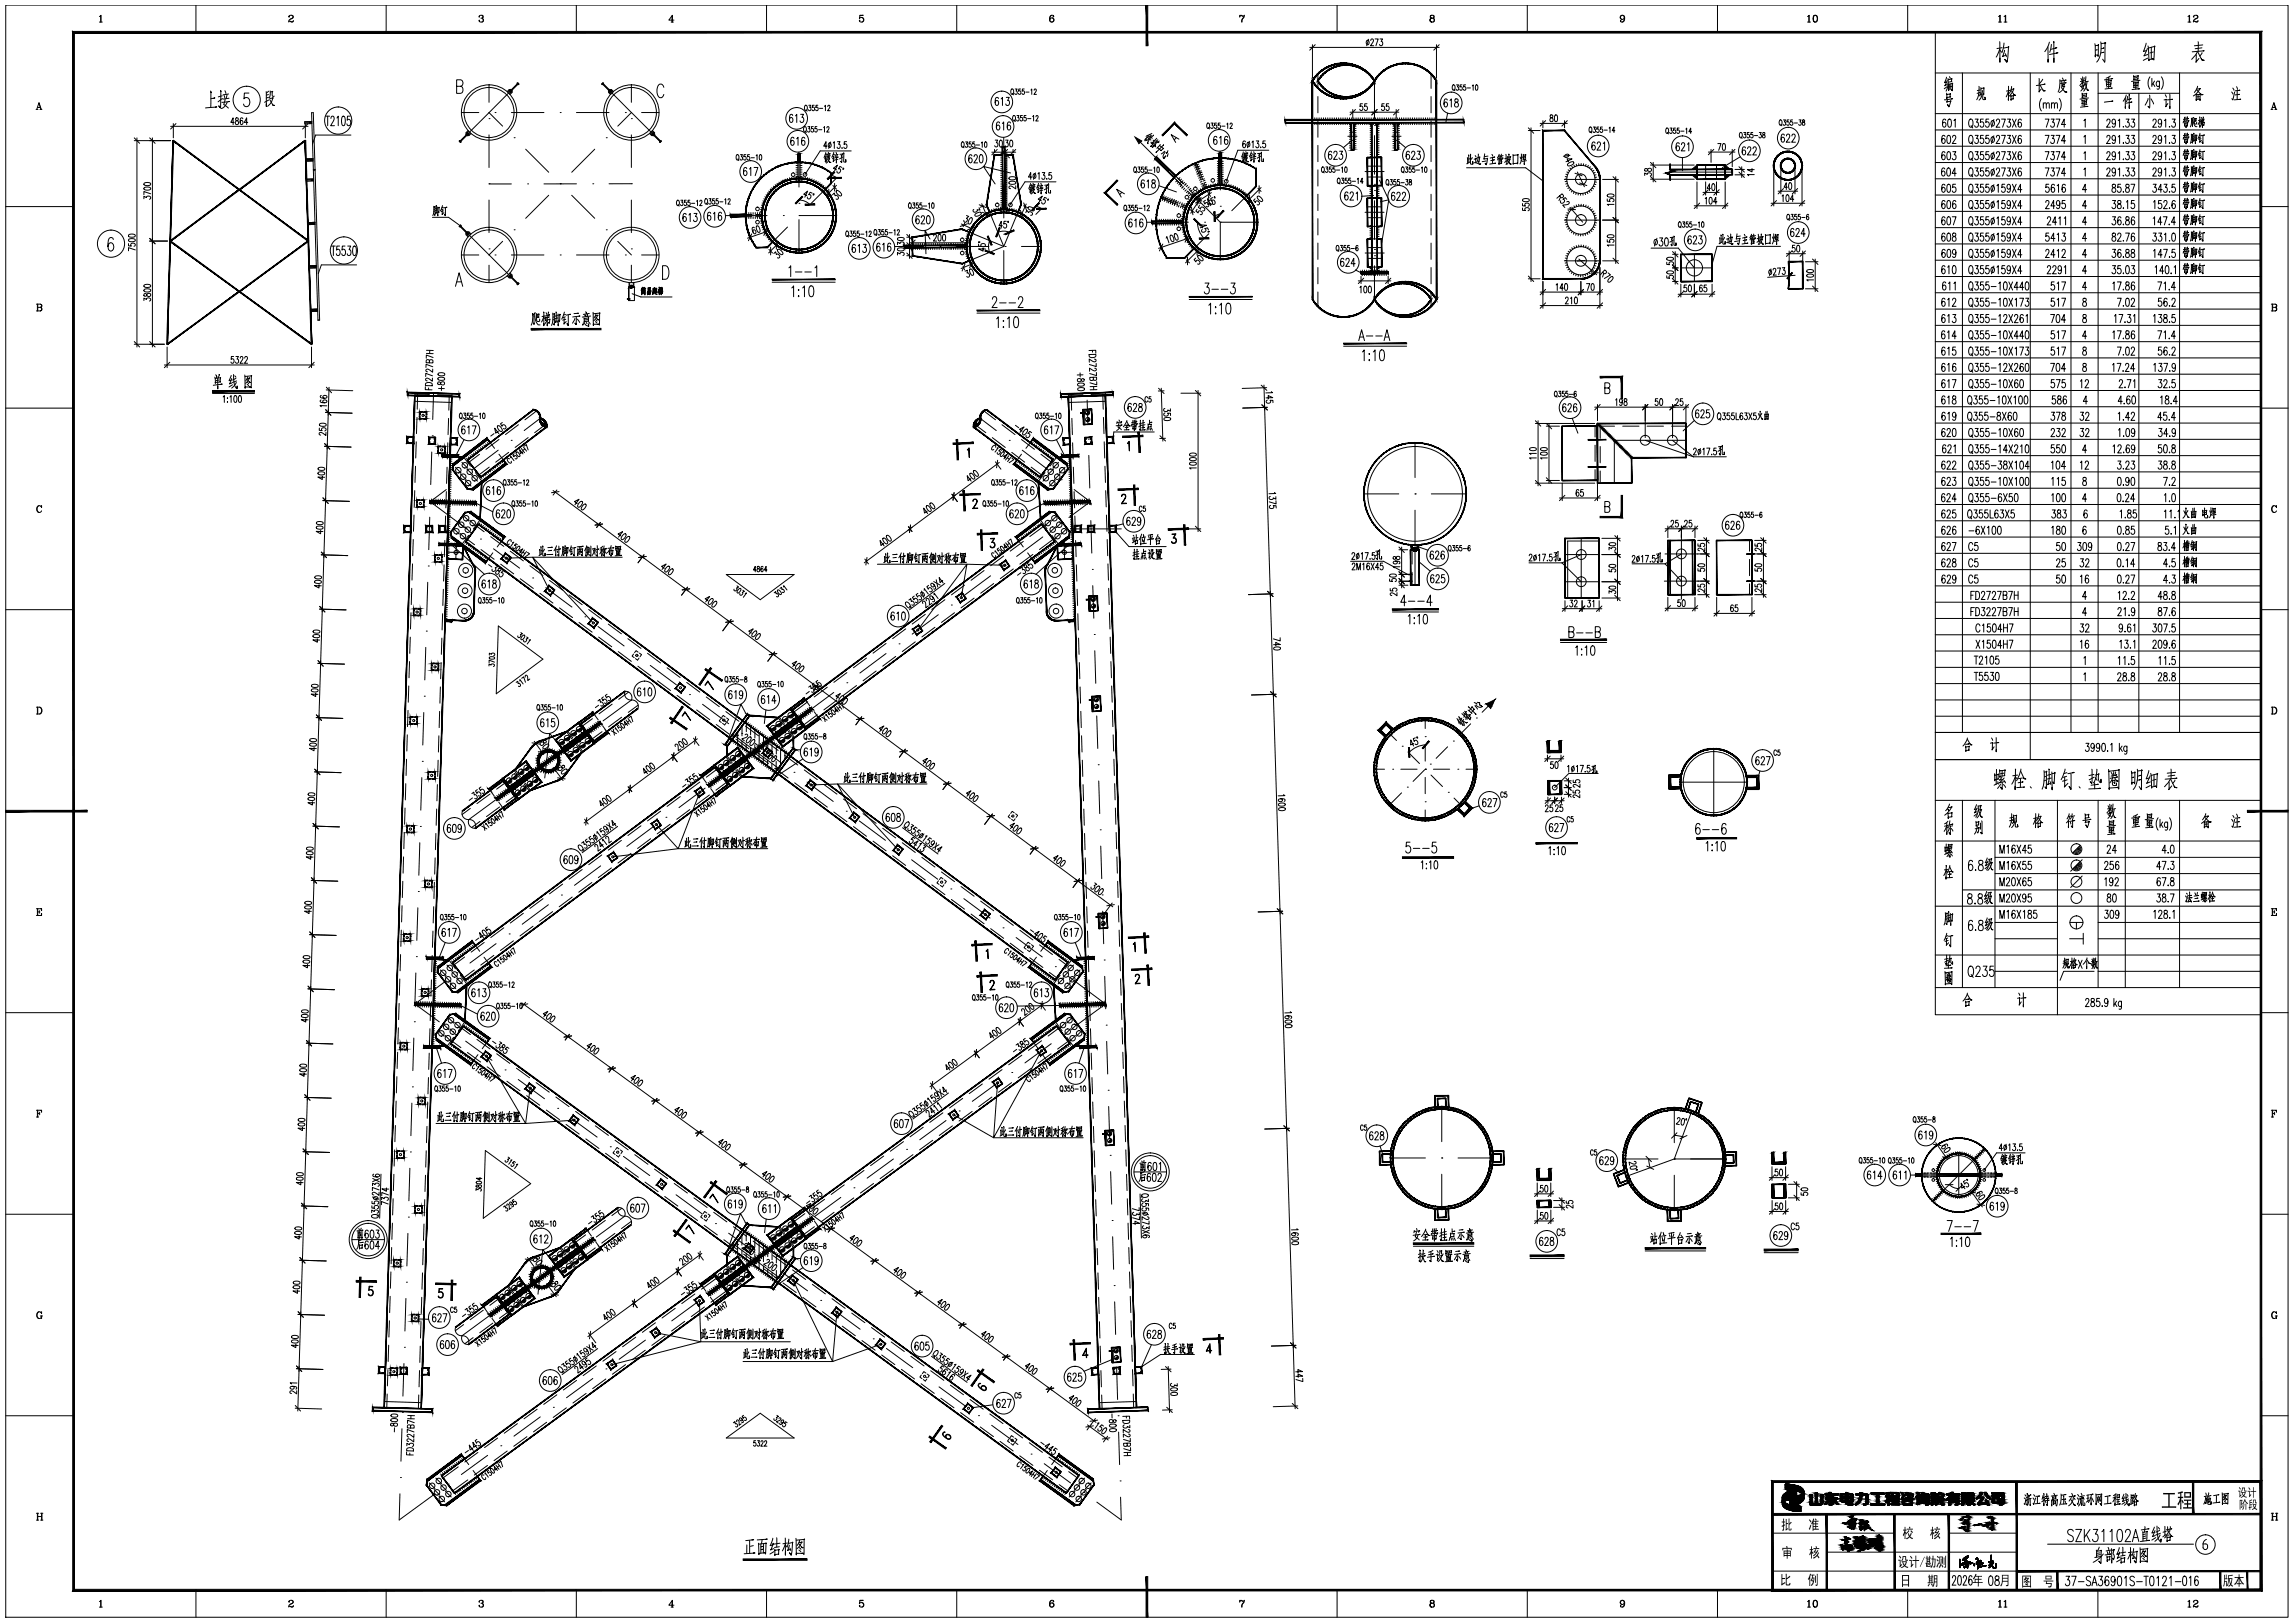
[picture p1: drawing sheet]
<svg xmlns="http://www.w3.org/2000/svg" width="845mm" height="598mm" viewBox="0 0 845 598" stroke-linecap="round" stroke-linejoin="round" font-family="sans-serif">
<!-- layer: 4 -->
<g fill="none" stroke="#000" stroke-width=".37">
<path d="M180.2 31.3v6.4M190.8 30.8l-21.3 21.3M222.1 30.8l10.6 10.7M232.6 31.3v6.4M506.5 29.8v10.4M170 41.5h6.4M180.2 41.5l5 5M180.2 43.7h.1M180.2 49.7v12M182.4 41.5h.1M188.4 41.5h12M189.4 50.7h.1"/>
<path d="M193.7 55l8.5 8.5M206.4 41.5h.1M212.4 41.5h12M219.1 55l-8.4 8.5M223.4 50.7h.1M227.6 46.5l5.1-5.1 10.7 10.7M230.4 41.5h.1M232.6 43.7h.1M232.6 49.7v12M236.4 41.5h6.4M294.4 56.8v12.1M420.2 52.4l10.5 10.5"/>
<path d="M449.6 56.4v13.6M496.7 50.2h3.3M506.5 46.2h.1M506.5 43.9h.1M506.5 49.9v14.3M512.9 50.2h3.4M180.2 67.7h.1M180.2 73.7v12M180.2 67.8h8.2M194.4 67.8h.1M202.2 71.9l-8.5 8.5M206.4 67.7h.1"/>
<path d="M210.7 71.9l8.4 8.5M212.4 67.7l-12 .1M218.4 67.7h.1M232.6 67.7h.1M232.6 73.7v12M232.6 67.7h-8.2M269.2 79.4h13.4M288.6 79.4h.1M294.4 74.9h.1M294.4 79.4h.1M294.6 79.4h13.5M306.2 67.6l-7.6 7.6"/>
<path d="M363.5 75.4l6.4 15.4M369.9 68.2v12.1M376.2 75.4l-6.3 15.4M434.9 67.1h.1M439.2 71.4l10.4 10.5M449.6 76h.1M461.4 70.1l-7.5 7.5M503 78.2h7M503 63.2h7M506.5 70.2h.1M506.5 67.9h.1M506.5 73.9v14.3"/>
<path d="M576.4 66.1h13.1M615.4 63.4h22.9M169.5 83.3l10.7 10.6 5-5M170 93.9h6.4M180.2 91.7h.1M180.2 97.7v6.4M180.2 93.9l10.6 10.7M182.4 93.9h.1M188.4 93.9h12M189.4 84.7h.1M206.4 93.9h.1M212.4 93.9h12"/>
<path d="M223.4 84.7h.1M227.6 88.9l5.1 5M230.4 93.9h.1M232.6 91.7h.1M232.6 97.7v6.4M236.4 93.9h6.4M290.2 83.7l-7.6 7.5M294.4 80.9v12.2M333.2 90.8h7.2M346.4 90.8h.1M352.4 90.8h12M354.5 84.4l15.4 6.4"/>
<path d="M369.9 86.3h.1M369.9 92.3v12.2M369.9 90.8l-15.4 6.4M370.4 90.8h.1M376.4 90.8h7.1M424.4 81.9h13.5M443.9 81.9h.1M445.4 86.1l-7.5 7.5M449.6 81.9h.1M449.6 82v13.5M449.9 81.9h13.4M503 93.2h7"/>
<path d="M506.5 94.2h.1M506.5 91.9h.1M506.5 97.9v12.3M576.4 81.1h13.1M576.4 96.1h13.1M159.7 144.9l-.3 9.7M199.1 154.1l-6 4.5M361.2 154.1l5.9 4.5M400.6 147.4l.2 8.4M159.1 166.5l-.4 12M159.3 160.5h.1M169.2 176.7h.1"/>
<path d="M183.6 165.9l-9.6 7.2M188.4 162.2h.1M371.9 162.2h.1M376.7 165.9l9.5 7.2M391 176.7h.1M401 161.8h.1M401.2 167.8l.4 12M521.4 163.1v12.9M621.2 162.2h-26.4v15.8M158.3 190.5l-.3 12M158.5 184.5h.1M164.4 180.4l-5.9 4.4 13.7 10.2"/>
<path d="M177 198.6h.1M384.2 197.8l-9.6 7.2M389.1 194.2h.1M395.8 180.4l5.9 4.4-7.8 5.9M401.7 185.8h.1M401.9 191.8l.4 12M502.6 182h12.8M521.4 182h.1M521.4 188v12.8M527.4 182h12.9M582.6 198.3v22M619.5 197v23.8"/>
<path d="M157.6 214.5l-.4 12M157.8 208.5h.1M164.8 203.4l5.7 .2M168.1 201l-.1 5M181.8 202.2l9.7 7.1M196.3 212.9h.1M201.1 216.5l9.6 7.2M365 212.2l-9.6 7.1M369.8 208.6h.1M392.1 201l.2 5M395.5 203.4l-5.8 .2M402.5 209.8h.1"/>
<path d="M402.7 215.8l.3 12M521.4 202.5v13.1M576.6 204.3h12.6M576.6 214.3h12.6M613.2 214.1h12.8M613.5 204.1h12.1M156.9 238.5l-.4 12M157.1 232.5h.1M215.5 227.2h.1M220.4 230.8l9.6 7.2M331.3 237.2h.1M345.7 226.5l-9.6 7.1"/>
<path d="M350.5 222.9h.1M403.2 233.8h.1M403.4 239.8l.4 12M156.3 256.5h.1M232.7 257.9l-10.5 7.7M234.8 241.6h.1M239.6 245.2l9.6 7.1M254.1 255.9h.1M258.9 259.5l9.6 7.1M307.2 255.1l-9.6 7.2M312 251.5h.1M326.5 240.8l-9.7 7.2"/>
<path d="M403.9 257.7h.1M156.1 262.5l-.3 12M212.6 272.7l-20.3 14.9M217.4 269.1h.1M273.3 270.2h.1M278.1 273.8l9.7 7.2M288 269.5l-18.5 13.7M292.8 265.9h.1M404.1 263.8l.4 11.9M631.5 275.9v24.5M155.4 286.5l-.4 12M155.6 280.5h.1"/>
<path d="M182.6 294.7l-9.9 7.3M187.4 291.2h.1M259.8 290.4l-9.6 7.1M264.6 286.8h.1M292.6 284.5h.1M297.4 288.1l9.6 7.2M311.8 298.9h.1M404.7 281.7h.1M404.9 287.7l.3 12M619.2 288.2h24.5M154.7 310.5l-.4 12M154.9 304.5h.1"/>
<path d="M221.3 319l-9.6 7.2M226.1 315.4h.1M240.6 304.7l-9.7 7.1M245.4 301.1h.1M316.6 302.5l9.7 7.1M331.1 313.2h.1M335.9 316.8l9.6 7.1M405.4 305.7h.1M405.6 311.7l.4 12M154 334.5l-.4 12M154.1 328.5h.1M202.1 333.3l-9.7 7.2"/>
<path d="M206.9 329.8h.1M350.4 327.5h.1M355.2 331.1l9.6 7.1M406.1 329.7h.1M406.3 335.7l.4 12M153.2 358.5l-.3 11.9M153.4 352.4h.1M168.4 358.4h.1M182.8 347.7l-9.6 7.1M187.6 344.1h.1M369.6 341.8h.1M374.4 345.4l9.6 7.2"/>
<path d="M388.9 356.2h.1M393.7 359.7l13.7 10.2-10.4 7.6M406.9 353.7h.1M407.1 359.7l.3 12M152.7 376.4h.1M163.5 362l-10.6 7.9 9 6.6M407.6 377.7h.1M152.5 382.4l-.4 12M166.7 380h.1M171.6 383.6l9.7 7.1M186.1 394.2h.1M191 397.7l9.6 7.1"/>
<path d="M368 398.7l-9.7 7.1M372.8 395.1h.1M387.3 384.5l-9.6 7.1M392.2 381h.1M407.8 383.7l.4 12M151.8 406.4l-.4 12M152 400.4h.1M205.5 408.3h.1M210.3 411.9l9.7 7.1M348.6 412.8l-9.7 7.1M353.4 409.3h.1M408.3 401.7h.1"/>
<path d="M408.5 407.7l.4 12M531.2 407.8v12.8M616.9 408.1v12.9M623.4 409.3l-6.5 17.7M151 430.4l-.3 12M151.2 424.4h.1M224.9 422.5h.1M229.7 426l9.7 7.1M244.3 436.6h.1M314.7 437.6h.1M329.2 427l-9.7 7.1M334.1 423.5h.1"/>
<path d="M409.1 425.7h.1M409.2 431.7l.4 12M512.4 426.6h12.8M531.2 426.6h.1M531.2 432.6v12.9M537.2 426.6h12.9M598.1 427h12.8M616.9 427h.1M616.9 427h18.9M616.9 433v12.8M616.9 427l-17.7 6.4M705.8 432.9h31.9"/>
<path d="M721.7 425v15.9M727.4 427.3l-11.3 11.3M150.3 454.4l-.4 12M150.5 448.4h.1M214.9 459.3h.1M230.2 448.1l-10.5 7.7M249.1 440.2l9.7 7.1M263.6 450.8h.1M268.5 454.3l9.7 7.1M290.4 455.3l-23.5 17.2M295.3 451.8h.1M309.8 441.2l-9.7 7"/>
<path d="M409.8 449.7h.1M410 455.7l.3 12M149.6 478.4l-.4 12M149.8 472.4h.1M210.1 462.9l-20.3 14.9M257.2 479.6l-9.7 7M262 476h.1M283 465h.1M287.9 468.5l9.7 7.1M302.4 479.1h.1M410.5 473.6h.1M410.7 479.6l.4 12"/>
<path d="M149 496.4h.1M180.1 484.9l-9.9 7.2M184.9 481.4h.1M237.8 493.7l-9.7 7.1M242.7 490.2h.1M307.3 482.6l9.6 7.1M321.8 493.3h.1M326.6 496.8l9.7 7.1M411.3 497.6h.1M148.8 502.4l-.3 12M203.9 518.5h.1M218.4 507.9l-9.7 7.1"/>
<path d="M223.3 504.3h.1M341.2 507.4h.1M346 511l9.7 7M411.4 503.6l.4 12M148.1 526.4l-.4 12M148.3 520.4h.1M179.7 536.2l-9.7 7.1M184.5 532.7h.1M199.1 522l-9.7 7.1M360.6 521.6h.1M365.4 525.1l9.7 7.1M379.9 535.7h.1"/>
<path d="M384.8 539.3l9.7 7.1M412 521.6h.1M412.2 527.6l.3 12M147.4 550.4l-.3 9.6 13.2-9.6M147.6 544.4h.1M165.1 546.8h.1M399.3 549.9h.1M412.7 545.6h.1M412.9 551.6l.3 8.4-9-6.6"/>
</g>
<!-- layer: 0 -->
<g fill="none" stroke="#000" stroke-width=".37">
<path d="M2.1 1.9h841v593.9h-841zM36.6 6.1l.6-.5v2.5M36.6 8.1h1.1M37.1 5.7v2.4M72.2 1.9v10M106.5 6.1l-.1 .1a.86 .86 0 0 1 .9-.6 .86 .86 0 0 1 .8 .7l-1.6 1.1-.1 .7M107.5 5.6l.4 .7-.9 .7M108.1 7.8l-.4 .2-1.3-.1M108.1 7.5l-.3 .6-1-.3M142.3 1.9v10M176.6 6.1v.2v-.4l.5-.3 .8 .1v.9l-.7 .1M177.6 5.6l.3 .4-.3 .7 .6 .6a.85 .85 0 0 1-.8 .9 .85 .85 0 0 1-.9-.7l.1 .1"/>
<path d="M177.9 6.9l.1 .7-.4 .5M212.4 1.9v10M247.3 8.1h.8M247.6 5.9v2.2M248.3 7.4h-1.9l1.4-1.8v2.5M282.4 1.9v10M316.9 5.7l1.2-.1h-1.2l-.2 1.2a.88 .88 0 0 1 1.3-.3 .88 .88 0 0 1 0 1.4 .88 .88 0 0 1-1.3-.4l.1 .1M317.6 6.5l.6 .7-.1 .6-.5 .3M352.5 1.9v10M387.6 5.6a1.5 1.5 0 0 0-.2 2.5M387.7 6.6l.6 .7-.6 .8M388.2 6v.2l.1-.2a.88 .88 0 0 0-1.1-.3 .88 .88 0 0 0-.5 1v.7a.82 .82 0 0 0 .9 .9 .82 .82 0 0 0 .7-1.1 .82 .82 0 0 0-1.1-.5l-.4 .6"/>
<path d="M456.8 6.1l.4-.5 .8 .4 .5-.4-.7 1.6-.2 .9M456.8 5.6v.7M456.9 5.9l1.1 .1M458.3 6.3a1.87 1.87 0 0 0-.8 1.8M482.6 17.5h47.7M483.6 16.5v12.3M484.6 16.5l-2 2M492.7 1.9v10M503.7 14.9a.8 .8 0 0 1 .9 .6 .8 .8 0 0 1-.5 1l-.6-.4zM504.3 14.5l-.7 2.3M505.1 14.9l.1-.3a.55 .55 0 0 1 .8-.1 .55 .55 0 0 1 0 .8l-1 1.5h1.2M506.7 14.4h1.1l-.8 2.4"/>
<path d="M508.5 14.4h.9l-.5 .9a.7 .7 0 0 1 .6 1 .7 .7 0 0 1-1.2 .1M527.5 5.6l-.5 .4 .1 .6 .9 .1 .4-.4-.1-.6-.8-.1-.4 .4 .4 .7M528 5.6l.3 .4-.3 .7 .6 .5a.83 .83 0 0 1-1 1 .83 .83 0 0 1-.6-1.3l.5-.2-.5 .5 .1 .7 .4 .2M528 6.7l.4 .5-.1 .7-.3 .2M529.3 16.5v12.3M530.3 16.5l-2 2M562.8 1.9v10M597.7 5.6l-.6 .7 .1 .5 .5 .4M597.9 5.6a1.5 1.5 0 0 1-.1 2.5M598.5 6.5a.8 .8 0 0 1-1.1 .6 .8 .8 0 0 1-.4-1.2 .8 .8 0 0 1 1.3-.2 1.36 1.36 0 0 1 .4 1.5 1.36 1.36 0 0 1-1.3 .9l-.2-.6v.3M632.8 1.9v10M666 6.1l.6-.5v2.5"/>
<path d="M666 8.1h1.1M666.5 5.7v2.4M668.8 5.6a1.45 1.45 0 0 0 0 2.5 1.29 1.29 0 0 0 .9-1.2 1.29 1.29 0 0 0-.9-1.3 1.59 1.59 0 0 0 0 2.5M669 5.6a1.59 1.59 0 0 1 0 2.5M702.9 1.9v10M713.1 11.9v258h120M736.4 6.1l.6-.5v2.5M736.4 8.1h1.1M736.8 15.4l.1 7.5v-1.5M736.9 18.1l-1.4 2.9M736.9 5.7v2.4M737 18.5l.4 .7"/>
<path d="M737.7 17.6l-1.9 .3M738.2 17.6l2-.3-.1-.2-.7 5.8-.7-1 .8 .9 .1-.4M738.4 15.9l-.8 3.6M738.4 6.1l.6-.5v2.5M738.4 8.1h1.1M738.6 18.5l-.8 2.3 1.3-.5M738.9 19.8l.4 1.1M738.9 5.7v2.4M754.6 17.3l.1 5.6v-1M755.1 15.5l-.5 1.6-1.2 1.9M755.9 16.4l-.6 2.9M756.7 15.3l.1 7.7v-1.5"/>
<path d="M757.3 17.8l.6-.2-2 .5M757.7 19.6l.6-.1-3.1 .6M771.9 16.1l.2 4.9-.1-.5 .8-.3 .3 .6 .1-4.4 .1 .2-1.2 .2M772.7 18.3l-.6 .2M773 1.9v10M774.1 15.4a9.3 9.3 0 0 1-1.5 7.5M774.2 16.1l1.7-.2-.2-.3-.2 7.3-.7-1.1M774.9 19.4l.4-.1-1.2 .2M775 17.7h.3l-1.1 .2M790.8 15.9l-1 3.1 1.2-.4M791.2 17.8l-1.3 2.8 1.5-.5M791.5 16.9l.3 5.5v-.4l1.6-.3h-.4"/>
<path d="M791.7 17.7l2.3-.6-.4 5-.2-.4M792.7 17.4v4.3M793.4 19.2l-1.3 .3M806.2 6.1l.6-.5v2.5M806.2 8.1h1.1M806.7 5.7v2.4M808.3 6.1l-.1 .1a.86 .86 0 0 1 .9-.6 .86 .86 0 0 1 .8 .7l-1.6 1.1-.1 .7M809.3 5.6l.5 .7-1 .7M809.7 19l-.7 1.3-1.4 1.6M809.8 19.2l1.5 2.9 .9 .1-1.1-.5M809.9 7.8l-.4 .2-1.3-.1M809.9 7.5l-.3 .6-1-.3"/>
<path d="M809.9 15.4l.1 3.6M811.3 17.6l-2.4 .3M811.4 19.4l-.8 1.3M811.7 16.6l-3.1 .3M811.8 18.8l.4-.1-4.4 .4M833.1 11.9v258M13.8 39.6h1.1M14.4 38.2l.7 2.1M77.6 33.5l.2 .5-.1 5.6M78.8 36.2l.4-.1-1.5 .3M79.4 39.5l.5-.1-4.2 .4M81.3 33.3l-.1 6.5-.6-.8 .6 .7"/>
<path d="M81.9 35.3l-1.5 .4M81.9 36.3l-1.6 1.2M82.6 35.2l.2 .8M82.9 33.4l.3 1M82.9 36.5l-.5 2 1.8 1.3M83.6 34.8l-.3 1.5M83.7 37.6l-1.1 1.8-1.1 .6M84.2 37.4h.4l-2.9 .3M84.2 34.6l-2 .3M84.4 36.2l-2.3 .3M91.7 34.3h-1.7l-.1 2.1a1.11 1.11 0 0 1 1.1-.5 1.11 1.11 0 0 1 .9 .8 1.56 1.56 0 0 1 0 1.9 1.56 1.56 0 0 1-1.9 .5l-.3-.8M98.1 33.7v5.5v-.8"/>
<path d="M98.9 34.8l-.8 .3M98.9 35.9l-.8 .2M99 33.6l-.9 .6M99 36.9l-1.5 .8M99.4 36.7l1.2 2.1h.6l-.7-.2M99.4 36.3l1.3-.2-1.1 2.1-1 1M99.5 33.5v1.7l-.4 .9M99.6 33.9l.9-.2a1.43 1.43 0 0 0 .1 1.8l.5-.1M168.3 31.8h1.5a1.27 1.27 0 0 0 .8-1.2 1.27 1.27 0 0 0-.8-1.2h-1.5v5h1.5a1.41 1.41 0 0 0 .8-1.3 1.41 1.41 0 0 0-.8-1.3M186.8 33.8l1.1-.8 .8 .9-.8 .9M187.7 33.4l-.1 .2 .5 .5 .2-.2-.5-.5M187.8 33.4l-.7 .6"/>
<path d="M187.9 33.5l3-2.9 .2 .2-2.9 2.9M188 33.1l.2-.2 .6 .6-.2 .2M188.3 33.8l-.6 .8M190.5 30.6l.2-.2 .5 .6-.2 .2zM190.5 31l.2 .2M222.2 30.4l.2 .2-.5 .6-.2-.2zM222.5 31l-.3 .2M224.6 33.8l.6 .8M224.9 33.1l-.2-.2-.5 .6 .2 .2M225 33.5l-2.9-2.9-.3 .2 2.9 2.9M225.1 33.4l-.5 .5M225.3 33.4l.5 .6"/>
<path d="M225.3 33.4l-.5 .7-.2-.2M226.1 33.8l-.9-.8-.9 .8 .7 1M244.6 32.2a1.18 1.18 0 0 0-1.2-1.3 1.18 1.18 0 0 0-1.1 1.3 3.4 3.4 0 0 0 .8 3.8 1.27 1.27 0 0 0 1.5-1.2M296.7 38.9l.1-.1a1.08 1.08 0 0 1 .7 1 1.08 1.08 0 0 1-.7 1 1.48 1.48 0 0 1-.1-1.9zM298 38.8h.7l-.4 .7a.56 .56 0 0 1 .5 .9 .56 .56 0 0 1-.9 0M300 38.8h-.7v.7a.59 .59 0 0 1 .9 .6 .59 .59 0 0 1-.9 .5l-.1-.2M301.3 38.8h-.6v.7a.59 .59 0 0 1 .8 .6 .59 .59 0 0 1-.9 .5l-.1-.2M301.9 39.9h1.2M303.8 39.2l.3-.4v2M305 39.3l.1-.3a.44 .44 0 0 1 .6-.1 .44 .44 0 0 1 .1 .6l-.9 1.3h1M367.9 36.3l-.1-.3-.5-.1a1.9 1.9 0 0 0 .1 3 .88 .88 0 0 0 .6-1.1 .88 .88 0 0 0-1-.7l-.3 .8M368.9 36.4l.5-.5v3"/>
<path d="M370.8 35.9h1.1l-.6 1.1a.85 .85 0 0 1 .6 1.2 .85 .85 0 0 1-1.2 .4l-.1-.3M372.7 32.9l.2-.1a1.07 1.07 0 0 1 .6 1 1.07 1.07 0 0 1-.6 1 1.44 1.44 0 0 1-.2-1.9zM373 34.4l.4 .6M374.1 32.8h.7l-.4 .7a.56 .56 0 0 1 .5 .9 .56 .56 0 0 1-1 0M376 32.8h-.6l-.1 .8a.57 .57 0 0 1 .9 .5 .57 .57 0 0 1-.9 .5l-.1-.2M377.4 32.8h-.7l-.1 .8a.57 .57 0 0 1 .9 .5 .57 .57 0 0 1-.9 .5v-.2M378 33.9h1.2M379.9 33.2l.3-.4v2M381 33.3l.1-.3a.44 .44 0 0 1 .7-.1 .44 .44 0 0 1 0 .6l-.8 1.3h.9M502 38.2h-.8l-.1 1.1a.71 .71 0 0 1 1.1 .6 .71 .71 0 0 1-1.1 .6l-.1-.3M503.7 38.2h-.8l-.1 1.1a.71 .71 0 0 1 1.1 .6 .71 .71 0 0 1-1.1 .6l-.1-.3M510 38.2h-.8l-.1 1.1a.71 .71 0 0 1 1.1 .6 .71 .71 0 0 1-1.1 .6l-.1-.3"/>
<path d="M511.7 38.2h-.8l-.1 1.1a.71 .71 0 0 1 1.1 .6 .71 .71 0 0 1-1.1 .6l-.1-.3M533.3 36.9l-.6-.5a1.92 1.92 0 0 0 .1 3 .88 .88 0 0 0 .6-1 .88 .88 0 0 0-1-.7l-.3 .7M534.3 37l.5-.6v3M535.3 31.3h.2a1.07 1.07 0 0 1 .7 1 1.07 1.07 0 0 1-.7 1 1.48 1.48 0 0 1-.2-2zM535.7 32.9l.4 .5M536.2 36.6v.8a1.11 1.11 0 0 1 1.1 .8 1.11 1.11 0 0 1-.4 1.2 .94 .94 0 0 1-1-1 .94 .94 0 0 1 1.1-.8l.3-.5-.1-.5zM536.7 31.3h.7l-.4 .7a.56 .56 0 0 1 .5 .9 .56 .56 0 0 1-.9 0M538.7 31.3h-.7v.8a.57 .57 0 0 1 .8 .5 .57 .57 0 0 1-.8 .5l-.1-.2M540 31.3h-.7v.8a.57 .57 0 0 1 .9 .5 .57 .57 0 0 1-.9 .5l-.1-.2M540.6 32.4h1.2M542.5 31.6l.3-.3v2M543.8 31.3h.2a1.19 1.19 0 0 1 0 2l-.4-.9z"/>
<path d="M713.1 26.9h120M717.2 28.4l-.7 2.1 .7-.3M717.3 34.3l.1 2v-.4l1.4-.2h-.3l.1-1.2-1.2 .3M717.4 32l-1 .7M717.5 29.5l-.9 2.1 .9-.5M717.6 36.7l-.2 1 1.5-.4-.1-.2-.7 2.3-.6-1 .6 .9M717.8 28.9a8.9 8.9 0 0 1-.7 4.7M717.8 30.8l.2 2.6v-.6M717.9 29.4l1.4-.3-.1 .9-1.3 .3M718 31.1l1.5-.4-.2 2.8-.2-.5 .2 .3M718.3 28.2l.3 .7M718.4 31.1v2"/>
<path d="M718.8 31v2M719 36.4h.5l-3.1 .4M719.2 31.8l-1 .2M723.1 26.9v243M729.1 34.7l.5 .7M729.2 31.8l-.1 3.1-.7 1.8M729.6 34.1l-1.1 .3M729.7 33.1l-1.1 .3M729.9 32.3v2.8v-.6M730 32.6l1.1-.2-.2 2.5v-.4M730.4 33.3a4.1 4.1 0 0 1-1.2 3.6M730.6 34.9l.1 1.8 .8-.1-.1-.8 .1 .8"/>
<path d="M740.1 31.8v5.2v-.8M740.1 33.9l.4 .5M740.1 33.5l-.9 2.2M740.6 33.3l-1.3 .2M740.9 35.1l.1 1.9v-.4l.9-.2v-1.3l-.9 .3M741.1 33.4l1.2 1.7h.4l-.6-.2M741.1 32.9l1-.1-1.8 2.6M741.2 31.9l-.5 2.1M748.1 26.9v253M751.3 28.9l.1 5 .7-1.1M751.8 31.4l1.2 2.1 .6-.1h-.6l-.3-.3M752.2 36.3a4 4 0 0 0 0 4.6"/>
<path d="M752.7 29.2l-1.3 1.7M752.9 38.4l.5-.5 .5 .1 .1 1.9M752.9 37.9v2M753.1 31.1l.5-.1-3.3 .5M754 38.4l.5-.5 .5 .1 .1 1.9M755.9 38.4l.5-.5 .5 .1 .1 1.9M755.9 37.9v2M757 38.4l.5-.5 .5 .1 .1 1.9M758.8 36.3a4 4 0 0 1 0 4.6M759 29.4l-.1 2.8-.5 1.7M759.5 32.3l1.4 1.6h.7l-.9-.3M759.5 32l1.2-.3-.1 .4a3.3 3.3 0 0 1-1.8 2"/>
<path d="M759.9 28.7l.3 .7M760.6 29.7l.1 1.6-.9 .2-.1-1.6M761 29.6l.3-.1-2.2 .3M761.1 30.5h.2l-2.1 .3M763.1 26.9v243M766.6 31.9l1.2-.3 .1-.4-.4 1.2-.8 1.1M766.7 28.9l.4 .7M767.1 36.7l.1 1.6 1.7-.3v-1.4l-1.7 .4M767.2 34.3l.1 1.7-.1-.2 1.6-.2v-1.2l-1.6 .3M767.3 31.2l-.3 1.2 1 .4M767.4 28.3v2.6v-.5M767.4 30l-1.1 1.5"/>
<path d="M767.4 30.1l.5 .4M767.9 28.6l-.2 1.2M768 36.9v2.4M768.2 29.7l-1.6 .3M768.3 30.7l.9 2.6 .4-.1-.6-.3M768.4 35.1l-1.2 .2M768.5 37.4l-1 .1M768.6 28.2l-.5 3.1M768.8 39.2h.6l-2.8 .3M769 38.5l-1.9 .2M769 30.2a5.2 5.2 0 0 1-1.2 3.4M769.5 29.9l-1.1 .3"/>
<path d="M769.6 36.1l-3.2 .4M773.1 34.4h30M773.1 26.9v243M776 29.7l.2 1.7v-.2l1.7-.2v-1.5l-1.8 .4M777 28.4v4.2M777.5 30.3l-1.1 .2M777.5 31.7h.3l-1.7 .3M777.6 28l-1.6 .8M778 32.5l.3-.1-2.7 .4M778.1 29h.4l-3.1 .4M778.1 37.3h.5l-3.2 .3M783.1 36.2v3.7v-.7"/>
<path d="M783.5 35l-1.2 2.3M783.9 35.5l-.4 2M784.5 34.8l.1 5.2v-1.1M784.9 36.5l.4-.2-1.4 .4M785.2 37.7l.4-.1-2.1 .4M786.1 30.2l.1 1.6 1.7-.3v-1.4l-1.7 .4M786.2 27.8l.1 1.7-.1-.2 1.6-.2v-1.2l-1.5 .3M787 30.4v2.4M787.4 28.6l-1.1 .2M787.5 30.9l-1 .1M787.8 32.7h.6l-2.8 .3M788 32l-1.9 .2"/>
<path d="M788.1 34.4v235.5M788.5 29.6l-3.1 .4M791.4 21.4l-1.7 .8M791.5 36.3l-1.1 2.4M791.5 39.2l.5 .5 .1-.2M792 35v4.8l-.5-.6M792.2 28.3a4 4 0 0 0 0 4.6M792.6 36.4l.9 1.9M792.9 28.9v3M793.3 30.7l.7 1.2M793.9 29.9l-1 1.4M795.7 29.9l-.1 2.7-.3 .3-.5-.2"/>
<path d="M795.7 30.3l-.2-.3a.97 .97 0 0 0-1.1 .7 .97 .97 0 0 0 .6 1.2l.7-.4M796.4 28.3a4 4 0 0 1 0 4.6M797.4 36.8l.8-.2-.2 2.7 .8-1.2M797.8 34.9l.5 .9M799.5 34.8v5.2v-.8M800.2 36.6h.3l-1.9 .2M803.1 26.9v243M809.2 20.1l-.1 2.8 1.1-1.4M809.4 32.8l1.3-.2-1.4 1.9-1.1 .8M809.4 33.2l1.9 1.8 .5-.2-.5 .1-.5-.3-.1 .2h-1.5v2.2v-.4l1.4-.1v.5l.1-2.2M809.8 31.8l-1.3 2.3M809.9 34.8v1.7"/>
<path d="M810.5 35.6l-1.2 .1M822.3 33.9l.4 .7M822.7 32.4l.4 .9M823.4 33.9l-.7 2.9-.3-.4M824.1 31.9l.3 1.1M824.3 33.4v3.3M824.9 34.8h.3l-1.6 .2M825.1 33.3h.3l-1.8 .2M825.3 36.6h.3l-2.3 .2M837.3 39.6h1M837.9 38.2l.7 2.1M13.3 40.3h.7"/>
<path d="M13.5 40.3l.9-2.5 .8 2.5M14.7 40.3h.8M49.5 51.8h13.4M49.5 50.8l2 2M50.5 50.8v77M55.1 50.8l2 2M56.2 50.8v77M62.9 46.5h50.6M63.9 45.5v5.3M64.9 45.5l-2 2M86.3 45.1h-1.3l.9-1.7v2.5M86.9 43.5v.7a.85 .85 0 0 1 1 .7 .85 .85 0 0 1-.8 1 .91 .91 0 0 1-.3-1.1 .91 .91 0 0 1 .9-.6v-.7z"/>
<path d="M89.5 43.8l-.5-.4a1.61 1.61 0 0 0 0 2.5 .73 .73 0 0 0 .5-.9 .73 .73 0 0 0-.8-.5l-.2 .6M91.3 45.1h-1.3l.9-1.7v2.5M112.5 45.5v5.3M113.5 45.5l-2 2M114.1 45v.4M114.5 58.7v.5M114.6 45v.4M114.8 41.5h.6l.7 21-.6 .1zM114.9 44.8l-2.6 .1v.7h2.6M114.9 45.2l-2.6 .1M115 58.7v.4M115.3 58.5l-2.6 .1v.8l2.7-.1"/>
<path d="M115.3 58.9l-2.6 .1M120 42.8h1.4M120.7 42.8v3.5M121.9 43.6l.1-.5a.71 .71 0 0 1 1.1 0 .71 .71 0 0 1-.1 1l-1.2 2.2h1.4M124.1 43.5l.5-.7v3.5M126.1 43l.5-.2a2.86 2.86 0 0 1 0 3.5h-.2a3.3 3.3 0 0 1-.3-3.3zM129 42.8h-1l-.1 1.5 .4-.3a1.22 1.22 0 0 1 .9 1.1 1.22 1.22 0 0 1-.9 1.2l-.5-.7M129.3 49.8h-13l-1.1 3.2M169.1 52l.3-.2 .5 .5-.2 .2zM169.7 51.7l.2 .2M171.7 49.2l1 .8 .9-.8M171.8 48.8v.3"/>
<path d="M171.9 49.3l-.3 .2 .6 .5 .2-.2M172.1 49.1l.5 .5M172.2 49.2l-2.9 2.9 .2 .2 2.9-2.9M172.5 48.1l-.8 .8M172.7 48.3l-.6 .8M173.3 49l-.6 .6 .1-.2-.5-.6-.2 .2M239.4 49.2l.7 .7M239.6 49l.7 .6M240.2 48.3l.7 .7-.7 .6M240.4 48.1l.8 1M240.7 49.2l2.9 2.9-.2 .2-2.9-2.9M240.8 49l-.2-.2-.5 .6"/>
<path d="M241.1 49.3l.2 .2-.6 .5-.2-.2M241.2 49.2l-1.1 .7M243 52.3l.5-.5 .3 .2-.6 .5zM243.2 51.7l-.2 .2M271.5 57.1l.1-.1a1.07 1.07 0 0 1 .7 1 1.07 1.07 0 0 1-.7 1 1.48 1.48 0 0 1-.1-1.9zM271.8 58.6l.4 .6M272.8 57h.8l-.4 .7a.56 .56 0 0 1 .5 .9 .56 .56 0 0 1-1 0M274.8 57h-.6l-.1 .8a.57 .57 0 0 1 .9 .5 .57 .57 0 0 1-.9 .5l-.1-.2M276.2 57h-.7l-.1 .8a.57 .57 0 0 1 .9 .5 .57 .57 0 0 1-.9 .5v-.2M276.8 58.1h1.2M278.6 57.4l.4-.4v2M280 57.1l.2-.1a1.19 1.19 0 0 1 0 2l-.4-.9z"/>
<path d="M292.1 42.6l-.1-.3-.5-.2a1.92 1.92 0 0 0 .1 3 .88 .88 0 0 0 .6-1 .88 .88 0 0 0-1-.7l-.3 .7M292.5 51l-.6-.4a1.9 1.9 0 0 0 .1 3 .87 .87 0 0 0 .6-1.1 .87 .87 0 0 0-1-.6l-.3 .7M293.1 42.7l.5-.6v3M293.5 51.1l.5-.5v3M293.9 56.8h.2M294.3 56l.1 .8M295 42.1h1.1l-.6 1.2a.86 .86 0 0 1 .6 1.1 .86 .86 0 0 1-1.2 .5l-.1-.3M296.4 46.8l.1-.1a1.08 1.08 0 0 1 .7 1 1.08 1.08 0 0 1-.7 1 1.44 1.44 0 0 1-.1-1.9zM296.5 51l-.6-.4a1.9 1.9 0 0 0 .1 3 .87 .87 0 0 0 .6-1.1 .87 .87 0 0 0-1-.6l-.3 .7M296.7 48.3l.4 .6M297 40.4l.4 .6M297.7 46.7h.7l-.4 .7a.56 .56 0 0 1 .5 .8 .56 .56 0 0 1-1 .1"/>
<path d="M299.7 46.7h-.7v.7a.58 .58 0 0 1 .8 .6 .58 .58 0 0 1-.8 .5l-.1-.2M301 46.7h-.6v.7a.58 .58 0 0 1 .8 .6 .58 .58 0 0 1-.9 .5l-.1-.2M301.6 47.8h1.2M303.5 47l.3-.3v2M304.2 57.8l-.2 1.7 .5-.7M304.3 56.2l-.7 1.8M304.4 57.7l-.5 .1M304.5 58.3l-.7 .2M304.5 57l-.5 .1M304.7 47.1l.1-.3a.44 .44 0 0 1 .6 0 .44 .44 0 0 1 0 .6l-.8 1.3h.9M304.7 56.6v2.1l-.4 1.3M304.8 53.8h-1.3l.9-1.6v2.5"/>
<path d="M304.9 58.6l.8-.3-1.2 1.8M305 58.8l.8 1h.4l-.6-.2M305.2 56.1l.1 .6M305.4 52.8a.8 .8 0 0 1 1 .6 .8 .8 0 0 1-.5 .9l-.6-.3zM305.6 57l-.1 1-.4 .3v-1.3M305.7 56.7h.2l-1.2 .2M305.9 57.4l-1 .2M306.1 52.3l-.7 2.4M307 52.7l.4-.5v2.5M307.1 57.6l-.1 2 .5-.7M307.2 56.2l-.7 1.8M307.4 57.5l-.5 .2"/>
<path d="M307.4 58.2l-.7 .3M307.5 56.9l-.5 .1M307.9 57.3l.1 .5M308.1 56.2l.1 .5M308.4 57.2l-.2 2.9v-.7M308.5 57l.3-.1-1.1 .2M308.6 52.2h.9l-.5 .9a.69 .69 0 0 1 .6 1.1 .69 .69 0 0 1-1.2 0M308.6 58l.3-.1-1.3 .2M308.8 58.7l-1 .2M309.5 56.9l1.1-.2-.5 .9-.2-.3M310.1 57.6v2.3l-.3-.5 .3 .4M310.3 54.5v.2z"/>
<path d="M310.7 57.8l-1.4 .7M310.9 56.3v3.3h.8l-.1-.8v.9M311.9 52.2h-.8l-.1 1.1a.71 .71 0 0 1 1.1 .6 .71 .71 0 0 1-1.1 .6l-.1-.3M313.6 55.6h-11.4l-5.6 8.7M354.5 52.4l.1-.1a1.07 1.07 0 0 1 .7 1 1.07 1.07 0 0 1-.7 1 1.48 1.48 0 0 1-.1-1.9zM354.8 53.9l.4 .6M355.8 52.3h.7l-.4 .7a.56 .56 0 0 1 .5 .9 .56 .56 0 0 1-.9 0M357.8 52.3h-.7v.8a.57 .57 0 0 1 .8 .5 .57 .57 0 0 1-.8 .5l-.1-.2M358.1 57.4l-.6-.4a1.93 1.93 0 0 0 .1 3 .88 .88 0 0 0 .6-1 .88 .88 0 0 0-1-.7l-.3 .7M358.9 57.7l.1-.4a.66 .66 0 0 1 1-.1 .66 .66 0 0 1 0 .9l-1.2 1.9h1.4M359.1 52.3h-.6l-.1 .8a.57 .57 0 0 1 .9 .5 .57 .57 0 0 1-.9 .5l-.1-.2M359.7 53.4h1.2"/>
<path d="M361.1 57.2l.5-.2a2.17 2.17 0 0 1 0 3h-.2a2.48 2.48 0 0 1-.3-2.8zM361.6 52.7l.3-.4v2M362.9 52.4l.2-.1a1.19 1.19 0 0 1 0 2l-.4-.9zM365.4 56.1h8.9M366.5 55.1v1.1M366.7 51.6h.9l-.5 1a.7 .7 0 0 1 .6 1 .7 .7 0 0 1-1.2 .1M367.5 55.1l-2.1 2M368.3 45.3l-.6-.4a1.93 1.93 0 0 0 .1 3 .88 .88 0 0 0 .6-1 .88 .88 0 0 0-1-.7l-.3 .7M368.4 51.8l.5-.2 .4 .5v1.6l-.4 .4-.6-.4zM368.7 59.8h.7M368.7 59h.7M368.7 58.2h.7"/>
<path d="M368.7 57.4h.7M369.3 45.5l.5-.6v3M369.4 55.1v1.1M369.8 50.6l.1 4.1M370 56.2l2 2M370.3 57.7h.7M370.3 55.1v1.1M370.3 58.5h.7M370.3 59.3h.7M370.5 55.1l-2.1 2M370.5 57.2h1.5M370.5 51.6h.9l-.5 1a.7 .7 0 0 1 .6 1 .7 .7 0 0 1-1.1 .1"/>
<path d="M371 56.2v21.9M371.3 55.1l-2 2M372.3 51.8l.4-.2 .4 .5v1.6l-.4 .4-.6-.4zM372.3 45.3l-.6-.4a1.93 1.93 0 0 0 .1 3 .88 .88 0 0 0 .6-1 .88 .88 0 0 0-1-.7l-.3 .7M373.3 55.1v1.1M373.4 42.7l.1-.1a1.07 1.07 0 0 1 .7 1 1.07 1.07 0 0 1-.7 1 1.44 1.44 0 0 1-.1-1.9zM373.7 44.2l.4 .6M374.3 55.1l-2 2M374.7 42.6h.8l-.4 .7a.56 .56 0 0 1 .4 .9 .56 .56 0 0 1-.9 0M376.7 42.6h-.7v.7a.59 .59 0 0 1 .9 .6 .59 .59 0 0 1-.9 .5l-.1-.2M378.1 42.6h-.7v.7a.59 .59 0 0 1 .8 .6 .59 .59 0 0 1-.9 .5v-.2M378.7 43.7h1.2"/>
<path d="M380.5 42.9l.4-.3v2M381.7 43.1l.1-.3a.44 .44 0 0 1 .6-.1 .44 .44 0 0 1 0 .6l-.7 1.3h.9M422.3 50.4l.7 .4M423 50l.5 .3M423.1 50.9l1 .7M423.2 50.1l-1.3 1.3 .8-.1M423.6 51.3l-.8 1.3 .2 .4-.1-.6M423.6 49.6l.4 .3M423.8 50.4l.8 .5M424 52.4l1.1 .2M424.4 50l-1 .7M424.4 49.1l-1.9 .9"/>
<path d="M424.8 53.1l-.8 .9 .1-.2 .7 .5 .6-.6-.7-.4M424.9 51.6l.7 .4M425 49.8l-.9 .9a2.88 2.88 0 0 1-2.4 1.1M425.2 53l.3 .3M425.9 51.8l1.1 .8-.2-.1M425.9 52.5l-.3 1.4 .3 .2-.2-.5M426.1 52.4l-1.9 .5M426.2 50.9l-1.5 1.6M426.6 51.5l-.7 .8M427.1 51.9l-1 .8M427.3 53.6l1.4 1.1-.8 .8-1.4-1.1M427.5 53.2l-1.2 1.5"/>
<path d="M428.7 53.3l-2.8 2.9 .3-.3M429.2 55.7l-1.3 1M429.3 56a1.92 1.92 0 0 0-.5 2.4l.8-1-.8 1M430.3 55.5l-.6 1 .3-.3M430.4 56.6l-.3 1 .1-.3M433.4 50.7l-.7 .8M434.4 51.3l-2.9-1.7 1.7 2.9M444.9 45.4l.1-.1a1.06 1.06 0 0 1 .7 1 1.06 1.06 0 0 1-.7 1 1.49 1.49 0 0 1-.1-1.9zM445.2 46.9l.4 .6M446.2 45.3h.8l-.4 .8a.56 .56 0 0 1 .5 .8 .56 .56 0 0 1-1 0M448.2 45.3h-.6l-.1 .9a.56 .56 0 0 1 .9 .5 .56 .56 0 0 1-.9 .4l-.1-.2M448.4 50.7l-.6-.5a1.89 1.89 0 0 0 .1 3 .88 .88 0 0 0 .6-1 .88 .88 0 0 0-1-.7l-.3 .7"/>
<path d="M448.5 59.4h.7M449.1 56.4h.3M449.4 50.8l.5-.6v3M449.6 45.3h-.7l-.1 .9a.56 .56 0 0 1 .9 .5 .56 .56 0 0 1-.9 .4v-.2M449.6 55.7v.7M450 59.4h.7M450.2 46.5h1.2M452 45.7l.4-.4v2M452.4 50.7l-.6-.5a1.89 1.89 0 0 0 .1 3 .88 .88 0 0 0 .6-1 .88 .88 0 0 0-1-.7l-.3 .7M453.2 45.8l.1-.3a.44 .44 0 0 1 .6 0 .44 .44 0 0 1 .1 .6l-.8 1.2h.9M458 57.5l-.1 1.8 .5-.7M458.1 56l-.6 1.8"/>
<path d="M458.3 57.4l-.5 .2M458.3 58l-.7 .3M458.4 56.7l-.5 .1M458.6 56.3l-.1 2.2-.3 1.2M458.8 58.4l.7-.3-1.1 1.7M458.9 58.5l.7 1.1h.4l-.5-.2M458.9 52.3l-.5-.4a1.6 1.6 0 0 0 .1 2.5 .74 .74 0 0 0 .5-.8 .74 .74 0 0 0-.9-.6l-.2 .6M459 55.9l.2 .5M459.4 56.7v1l-.4 .3-.1-1.2M459.6 56.5l.2-.1-1.2 .2M459.7 52.5a.8 .8 0 0 1 1 .6 .8 .8 0 0 1-.6 1l-.6-.4zM459.8 57.1l-1.1 .3"/>
<path d="M460.4 52l-.8 2.4M461 57.4l-.1 1.9 .5-.7M461.1 55.9l-.7 1.8M461.3 57.2l-.6 .2M461.3 52.4l.4-.5v2.5M461.3 58l-.7 .2M461.4 56.6l-.5 .1M461.8 57.1l.1 .5M461.9 55.9l.2 .5M462.1 57.8l-.1 2 .1-.6M462.3 57l-.2 .8M462.4 56.7l.2-.1-1.1 .3"/>
<path d="M462.5 57.7l.3-.1-1.3 .3M462.6 58.4l-1 .2M462.9 51.9h.9l-.5 1a.7 .7 0 0 1 .6 1 .7 .7 0 0 1-1.2 .1M463.4 56.6l1.1-.1-.5 .8-.2-.2M464 57.3v2.3l-.3-.4 .3 .4M464.5 57.5l-1.3 .8M464.5 54.2v.2zM464.7 56l.1 3.3 .7 .1v-.9v.9M466.2 51.9h-.8v1a.73 .73 0 0 1 1 .7 .73 .73 0 0 1-1.1 .6l-.1-.2M467.5 55.4h-11.4l-4.3 11.4M484.5 43.4v.7M484.5 45.2v.7"/>
<path d="M485.2 43.4v.7M485.2 45.2v.7M486.1 43.4v.7M486.1 45.2v.7M486.9 43.4v.7M486.9 45.2v.7M487.7 43.4v.7M487.7 45.2v.7M488.4 43.4v.7M488.4 45.2v.7M489.2 43.4v.7M489.2 45.2v.7"/>
<path d="M490.1 43.4v.7M490.1 45.2v.7M490.7 56.1l-.6-.4a1.93 1.93 0 0 0 .1 3 .88 .88 0 0 0 .6-1 .88 .88 0 0 0-1-.7l-.3 .7M490.9 43.4v.7M490.9 45.2v.7M491.5 56.4l.1-.4a.66 .66 0 0 1 .9-.1 .66 .66 0 0 1 .1 1l-1.2 1.8h1.4M491.7 43.4v.7M491.7 45.2v.7M492.4 43.4v.7M492.4 45.2v.7M493.2 43.4v.7M493.2 45.2v.7"/>
<path d="M493.6 55.7h1.1l-.6 1.2a.89 .89 0 0 1 .6 1.1 .89 .89 0 0 1-1.1 .6l-.2-.5M494.1 43.4v.7M494.1 45.2v.7M494.9 43.4v.7M494.9 45.2v.7M495.7 43.4v.7M495.7 45.2v.7M496.4 43.4v.7M496.4 45.2v.7M497.2 46.5h.7M497.2 49.7h.7M497.2 47.3h.7"/>
<path d="M497.2 48.1h.7M497.2 48.9h.7M497.2 50.5h.7M497.2 51.3h.7M497.2 52.1h.7M497.2 52.9h.7M497.2 53.7h.7M497.2 54.5h.7M497.2 43.4v.7M497.2 45.2v.7M497.5 41.3h18M497.9 51.9l-2.9 2.5"/>
<path d="M498.1 43.4v.7M498.1 45.2v.7M498.5 40.3v3.3M498.9 43.4v.7M498.9 45.2v.7M499 46.5h.7M499 49.7h.7M499 47.3h.7M499 48.1h.7M499 48.9h.7M499 50.5h.7M499 51.3h.7"/>
<path d="M499 52.1h.7M499 52.9h.7M499 53.7h.7M499 54.5h.7M499.4 40.3l-1.9 2.1M499.7 43.4v.7M499.7 45.2v.7M500.4 43.4v.7M500.4 45.2v.7M501.2 43.4v.7M501.2 45.2v.7M502.1 43.4v.7"/>
<path d="M502.1 45.2v.7M502.9 43.4v.7M502.9 45.2v.7M503.7 43.4v.7M503.7 45.2v.7M504.4 43.4v.7M504.4 45.2v.7M504.8 46.5h.7M504.8 49.7h.7M504.8 47.3h.7M504.8 48.1h.7M504.8 48.9h.7"/>
<path d="M504.8 50.5h.7M504.8 51.3h.7M504.8 52.1h.7M504.8 52.9h.7M504.8 53.7h.7M504.8 54.5h.7M504.8 55.3h.7M504.8 56.1h.7M504.8 56.9h.7M504.8 57.7h.7M505.2 43.4v.7M505.2 45.2v.7"/>
<path d="M506.1 43.4v.7M506.1 45.2v.7M506.5 40.3v3.3M506.9 43.4v.7M506.9 45.2v.7M507.4 46.5h.7M507.4 49.7h.7M507.4 47.3h.7M507.4 40.3l-1.9 2.1M507.4 48.1h.7M507.4 48.9h.7M507.4 50.5h.7"/>
<path d="M507.4 51.3h.7M507.4 52.1h.7M507.4 52.9h.7M507.4 53.7h.7M507.4 54.5h.7M507.4 55.3h.7M507.4 56.1h.7M507.4 56.9h.7M507.4 57.7h.7M507.7 43.4v.7M507.7 45.2v.7M508.4 43.4v.7"/>
<path d="M508.4 45.2v.7M509.2 43.4v.7M509.2 45.2v.7M510.1 43.4v.7M510.1 45.2v.7M510.9 43.4v.7M510.9 45.2v.7M511.7 43.4v.7M511.7 45.2v.7M512.4 43.4v.7M512.4 45.2v.7M513.2 46.5h.7"/>
<path d="M513.2 49.7h.7M513.2 47.3h.7M513.2 48.1h.7M513.2 48.9h.7M513.2 50.5h.7M513.2 51.3h.7M513.2 52.1h.7M513.2 52.9h.7M513.2 53.7h.7M513.2 54.5h.7M513.2 43.4v.7M513.2 45.2v.7"/>
<path d="M514.1 43.4v.7M514.1 45.2v.7M514.5 40.3v3.3M514.9 43.4v.7M514.9 45.2v.7M514.9 46.5h.8M514.9 49.7h.8M514.9 47.3h.8M514.9 48.1h.8M514.9 48.9h.8M514.9 50.5h.8M514.9 51.3h.8"/>
<path d="M514.9 52.1h.8M514.9 52.9h.8M514.9 53.7h.8M514.9 54.5h.8M514.9 51.9l3 2.5M515.5 40.3l-2 2.1M515.7 43.4v.7M515.7 45.2v.7M516.4 43.4v.7M516.4 45.2v.7M517.2 43.4v.7M517.2 45.2v.7"/>
<path d="M518.1 43.4v.7M518.1 45.2v.7M518.9 43.4v.7M518.9 45.2v.7M519.3 56.1l-.6-.4a1.92 1.92 0 0 0 .1 3 .88 .88 0 0 0 .6-1 .88 .88 0 0 0-1-.7l-.3 .7M519.6 43.4v.7M519.6 45.2v.7M520.1 56.4l.1-.4a.66 .66 0 0 1 1-.1 .66 .66 0 0 1 0 1l-1.2 1.8h1.4M520.4 43.4v.7M520.4 45.2v.7M521.3 43.4v.7M521.3 45.2v.7"/>
<path d="M522.1 43.4v.7M522.1 45.2v.7M522.2 55.7h1.1l-.6 1.2a.9 .9 0 0 1 .7 1.1 .9 .9 0 0 1-1.2 .6l-.2-.5M522.9 43.4v.7M522.9 45.2v.7M523.6 43.4v.7M523.6 45.2v.7M524.4 43.4v.7M524.4 45.2v.7M525.3 43.4v.7M525.3 45.2v.7M526.1 43.4v.7"/>
<path d="M526.1 45.2v.7M526.9 43.4v.7M526.9 45.2v.7M527.6 43.4v.7M527.6 45.2v.7M528.4 43.4v.7M528.4 45.2v.7M533.4 41.7l-.6 3.2M540.7 58.1l.1 2.1M541.1 57.1l.1 2.8M541.6 59.6l-1.1 .7M541.6 58.5l-.4 .1"/>
<path d="M541.8 56.8v3.4l.3 .3h.6v-1v.9M542.5 58l-.7 .9M543.2 58.7l.8-.2-.3 1.4M543.2 59.9l2 .6 .4-.2-.6 .2M543.6 57.3l.3 .5M544.2 58.2l1.1-.3-.4 1.9-.2-.5 .2 .4M544.7 56.7l-.1 1.8-.5 1.3M547.1 56.7l-.3 2 1.4-.3-.6 2.3-.4-.6 .4 .6M547.6 59.3l-1.5 .3M548.3 57.5l-1.4 .2M549.7 56.9l.3 .6M550 58.1v2.2"/>
<path d="M550.4 58.9h.3l-1.4 .3M550.5 57.9l.3-.1-1.7 .4M552 58.2l-.2 .7M552 58.5l1.8-.4-.2 .6M552.3 57.5l.1 .5M552.3 58.7v1.9v-.5M552.4 59.8l1-.2-.1 .6-1 .1M552.4 56.9l-.6 1.2M552.4 58.8l.9-.1v.5l-.9 .1M552.7 57.8l.1 .5M552.8 57.3l-.6 .2M553.2 56.8l-.4 1.1"/>
<path d="M553.2 57.5l.1 .5M553.8 57.3l-.8 .2M554.9 56.9l.1 2.5M555.3 59.2l-.9 .6M555.3 58.2l-.8 .3M555.5 57.6v1.5l-.6 1.5M555.5 57.9l1.1-.3-.2 .7M555.7 58.8l.7-.3-.5 1.3-.7 .8M555.7 59.1l.8 1.4h.4l-.7-.4M556 56.7v2.1M557.5 56.9l.1 3.6-.1-.2 1.6-.2 .1 .3 .2-3.4-1.8 .3M560.1 57.8l.2 .7"/>
<path d="M560.5 59.1l.3 .4M560.6 56.7l-.1 2.5-.5 1.2M560.9 57.8l-.3 .7M561.2 56.9l.1 1.6v-.3l.9-.1v-1.2l-.9 .3M561.7 58.7v1.9v-.4M561.8 57.6l-.5 .1M562 58.7l.2-.1-1.1 .2M562.4 59.2l-1.4 .2M563.1 48.1h4.4M563.1 47.1l2 2M564.1 47.1v56.6M567.5 45.5h10"/>
<path d="M568.5 44.5v2.6M569.5 44.5l-2 2M571.2 42.5v.7a.85 .85 0 0 1 1.1 .7 .85 .85 0 0 1-.8 .9 .92 .92 0 0 1-.4-1 .92 .92 0 0 1 1-.6v-.7zM573 42.5l.4-.2 .4 .5v1.6l-.4 .4-.6-.4zM576.5 44.5v2.6M576.6 57.2l1.2-.4a.72 .72 0 0 1-.3 1.1 .72 .72 0 0 1-1-.5zM577 59.6l2.3-1.1h-1.9l.5 1.1M577.5 44.5l-2 2M578.5 57.2l-2.4 .4M585.8 46.9l.1-.1a1.08 1.08 0 0 1 .7 1 1.08 1.08 0 0 1-.7 1 1.48 1.48 0 0 1-.1-1.9zM586.1 48.4l.4 .6M587.1 46.8h.7l-.4 .8a.56 .56 0 0 1 .5 .8 .56 .56 0 0 1-.9 0"/>
<path d="M587.7 52.7l-.6-.4a1.89 1.89 0 0 0 .1 3 .88 .88 0 0 0 .6-1 .88 .88 0 0 0-1-.7l-.3 .7M588.5 53l.1-.4a.65 .65 0 0 1 1-.1 .65 .65 0 0 1 0 .9l-1.2 1.9h1.4M589.1 46.8h-.7v.8a.59 .59 0 0 1 .9 .5 .59 .59 0 0 1-.9 .5l-.1-.2M590.4 46.8h-.6v.8a.59 .59 0 0 1 .8 .5 .59 .59 0 0 1-.9 .5l-.1-.2M590.7 52.9l.5-.6v3M591 47.9h1.2M592.9 47.2l.3-.4v2M595 48.1h-1l.7-1.3v2M608.1 59.8l2.1 2M609.2 59.8v7.2M614 47.3l.2-.1a1.07 1.07 0 0 1 .7 1 1.07 1.07 0 0 1-.7 1 1.42 1.42 0 0 1-.2-1.9zM614.4 48.8l.4 .6"/>
<path d="M615.4 47.2h.7l-.4 .7a.56 .56 0 0 1 .5 .9 .56 .56 0 0 1-1 0M617.4 47.2h-.7l-.1 .8a.56 .56 0 0 1 .9 .5 .56 .56 0 0 1-.9 .5v-.2M618.7 47.2h-.7v.8a.56 .56 0 0 1 .8 .5 .56 .56 0 0 1-.8 .5l-.1-.2M618.8 53l-.6-.4a1.92 1.92 0 0 0 .1 3 .88 .88 0 0 0 .6-1.1 .88 .88 0 0 0-1-.6l-.3 .7M619.3 48.3h1.2M619.6 53.3l.1-.4a.65 .65 0 0 1 .9-.1 .65 .65 0 0 1 .1 .9l-1.2 1.9h1.4M619.9 58.1v4.8M621.2 47.6l.3-.4v2M621.8 53.1l.5-.5v3M623.3 48.5h-1l.7-1.3v2M629.5 56h9.8M630.5 55v4.8"/>
<path d="M631.5 55l-2 2M633 52.9h1.1l-.8 2.5M634.9 53l.4-.1 .4 .5v1.5l-.4 .5-.6-.5zM638.3 55v6.4M639.3 55l-2 2M641.2 48.9l.1-.1a1.06 1.06 0 0 1 .7 1 1.06 1.06 0 0 1-.7 1 1.44 1.44 0 0 1-.1-1.9zM641.2 57.8l-6.6 4M641.5 50.4l.4 .6M642.5 48.8h.8l-.4 .8a.56 .56 0 0 1 .5 .8 .56 .56 0 0 1-1 0M643.1 54.5l-.6-.4a1.9 1.9 0 0 0 .1 3 .88 .88 0 0 0 .6-1.1 .88 .88 0 0 0-1-.6l-.3 .7M643.9 54.8l.1-.4a.66 .66 0 0 1 1-.1 .66 .66 0 0 1 0 .9l-1.2 1.9h1.4M644.5 48.8h-.7v.9a.57 .57 0 0 1 .9 .4 .57 .57 0 0 1-.9 .5l-.1-.2"/>
<path d="M645.8 48.8h-.6l-.1 .9a.57 .57 0 0 1 .9 .4 .57 .57 0 0 1-.9 .5v-.2M645.9 54.8l.1-.4a.66 .66 0 0 1 1-.1 .66 .66 0 0 1 0 .9l-1.2 1.9h1.4M646.5 50h1.1M648.3 48.8h.7l-.4 .8a.56 .56 0 0 1 .5 .8 .56 .56 0 0 1-1 0M649.6 48.9v.6a.64 .64 0 0 1 .8 .6 .64 .64 0 0 1-.8 .6 .81 .81 0 0 1 .6-1.2v-.6zM655.8 44.3l.2-.1a1.06 1.06 0 0 1 .7 1 1.06 1.06 0 0 1-.7 1 1.44 1.44 0 0 1-.2-1.9zM656.2 45.8l.4 .6M657.2 44.2h.7l-.4 .7a.56 .56 0 0 1 .5 .9 .56 .56 0 0 1-1 0M657.5 49.8l-.6-.4a1.9 1.9 0 0 0 .1 3 .88 .88 0 0 0 .6-1.1 .88 .88 0 0 0-1-.6l-.3 .7M658.3 50.1l.1-.4a.66 .66 0 0 1 .9-.1 .66 .66 0 0 1 .1 .9l-1.2 1.9h1.4M659.2 44.2h-.7l-.1 .8a.57 .57 0 0 1 .9 .5 .57 .57 0 0 1-.9 .5v-.2M660.3 50.1l.1-.4a.66 .66 0 0 1 .9-.1 .66 .66 0 0 1 .1 .9l-1.2 1.9h1.4"/>
<path d="M660.5 44.2h-.7v.8a.57 .57 0 0 1 .8 .5 .57 .57 0 0 1-.8 .5l-.1-.2M661.1 45.3h1.2M662.9 44.2h.7l-.4 .7a.56 .56 0 0 1 .5 .9 .56 .56 0 0 1-.9 0M664.2 44.3v.5a.64 .64 0 0 1 .8 .7 .64 .64 0 0 1-.8 .6 .81 .81 0 0 1 .7-1.3v-.5zM713.1 47.9h120M713.1 41.9h120M713.1 53.9h120M713.1 59.9h120M716.7 50.3l-.7-.4a1.92 1.92 0 0 0 .2 3 .88 .88 0 0 0 .5-1.1 .88 .88 0 0 0-.9-.6l-.3 .7M716.7 56.3l-.7-.4a1.9 1.9 0 0 0 .2 3 .88 .88 0 0 0 .5-1.1 .88 .88 0 0 0-.9-.6l-.3 .7M717 44.3l-.7-.4a1.9 1.9 0 0 0 .1 3 .88 .88 0 0 0 .6-1.1 .88 .88 0 0 0-1-.7l-.2 .8M717.7 50l.4-.1a2.12 2.12 0 0 1 0 3h-.1a2.48 2.48 0 0 1-.3-2.9z"/>
<path d="M717.7 56l.4-.1a2.09 2.09 0 0 1 0 3h-.1a2.47 2.47 0 0 1-.3-2.9zM718 44l.5-.1a2.14 2.14 0 0 1 0 3h-.3a2.47 2.47 0 0 1-.2-2.9zM719.5 50.6l.1-.4a.65 .65 0 0 1 .9-.1 .65 .65 0 0 1 .1 .9l-1.3 1.9h1.4M719.6 55.9h1.1l-.7 1.1a.85 .85 0 0 1 .7 1.2 .85 .85 0 0 1-1.2 .4l-.2-.3M719.9 44.5l.5-.6v3M725.8 44l.2-.1a1.68 1.68 0 0 1 .6 2.8l-.2 .2a1.69 1.69 0 0 1-.6-2.9zM725.8 50l.2-.1a1.7 1.7 0 0 1 .6 2.8l-.2 .2a1.7 1.7 0 0 1-.6-2.9zM725.8 56l.2-.1a1.68 1.68 0 0 1 .6 2.8l-.2 .2a1.69 1.69 0 0 1-.6-2.9zM726.3 46.3l.6 .9M726.3 52.3l.6 .8M726.3 58.3l.6 .9M727.8 43.9h1.1l-.6 1.1a.85 .85 0 0 1 .7 1.2 .85 .85 0 0 1-1.3 .4l-.1-.3"/>
<path d="M727.8 49.9h1.1l-.6 1.1a.9 .9 0 0 1 .7 1.1 .9 .9 0 0 1-1.2 .6l-.2-.4M727.8 55.9h1.1l-.6 1.1a.85 .85 0 0 1 .7 1.2 .85 .85 0 0 1-1.3 .4l-.1-.3M730.8 43.9h-1l-.1 1.2a.94 .94 0 0 1 1.4 .6 .94 .94 0 0 1-1 1.2l-.5-.6M730.8 49.9h-1v1.1a.91 .91 0 0 1 1.2 .9 .91 .91 0 0 1-1.2 .8l-.2-.4M730.8 55.9h-1l-.1 1.3a.94 .94 0 0 1 1.4 .5 .94 .94 0 0 1-1 1.2l-.5-.6M732.8 43.9h-1l-.1 1.2a.93 .93 0 0 1 1.4 .6 .93 .93 0 0 1-1 1.2l-.5-.6M732.8 49.9h-1v1.1a.91 .91 0 0 1 1.2 .9 .91 .91 0 0 1-1.2 .8l-.2-.4M732.8 55.9h-1l-.1 1.3a.93 .93 0 0 1 1.4 .5 .93 .93 0 0 1-1 1.2l-.5-.6M733.9 44.6a.97 .97 0 0 1 1.1 .7 .97 .97 0 0 1-.6 1.1 1.05 1.05 0 0 1-.9-.7 1.05 1.05 0 0 1 .4-1.1zM733.9 50.6a.97 .97 0 0 1 1.1 .7 .97 .97 0 0 1-.6 1.2 1.06 1.06 0 0 1-.9-.8 1.06 1.06 0 0 1 .4-1.1zM733.9 56.6a.97 .97 0 0 1 1.1 .7 .97 .97 0 0 1-.6 1.1 1.05 1.05 0 0 1-.9-.7 1.05 1.05 0 0 1 .4-1.1zM734.7 44l-.9 2.9"/>
<path d="M734.7 50l-.9 2.9M734.7 56l-.9 2.9M735.6 44.6l.1-.4a.66 .66 0 0 1 1-.1 .66 .66 0 0 1 0 .9l-1.2 1.9h1.4M735.6 50.6l.1-.4a.65 .65 0 0 1 1-.1 .65 .65 0 0 1 0 .9l-1.2 1.9h1.4M735.6 56.6l.1-.4a.66 .66 0 0 1 1-.1 .66 .66 0 0 1 0 .9l-1.2 1.9h1.4M737.5 43.9h1.4l-1 3M737.5 49.9h1.4l-1 3M737.5 55.9h1.4l-1 3M739.7 43.9h1.1l-.6 1.1a.85 .85 0 0 1 .7 1.2 .85 .85 0 0 1-1.3 .4l-.1-.3M739.7 49.9h1.1l-.6 1.1a.9 .9 0 0 1 .7 1.1 .9 .9 0 0 1-1.2 .6l-.2-.4M739.7 55.9h1.1l-.6 1.1a.85 .85 0 0 1 .7 1.2 .85 .85 0 0 1-1.3 .4l-.1-.3M741.5 43.9l1.4 3"/>
<path d="M741.5 49.9l1.4 3M741.5 55.9l1.4 3M742.9 43.9l-1.4 3M742.9 49.9l-1.4 3M742.9 55.9l-1.4 3M744.8 44.3l-.1-.3-.5-.1a1.9 1.9 0 0 0 .1 3 .88 .88 0 0 0 .6-1.1 .88 .88 0 0 0-1-.7l-.3 .8M744.8 50.3l-.6-.4a1.92 1.92 0 0 0 .1 3 .88 .88 0 0 0 .6-1.1 .88 .88 0 0 0-1-.6l-.3 .7M744.8 56.3l-.1-.3-.5-.1a1.9 1.9 0 0 0 .1 3 .88 .88 0 0 0 .6-1.1 .88 .88 0 0 0-1-.6l-.3 .7M753.6 43.9h1.4l-1 3M753.6 49.9h1.4l-1 3M753.6 55.9h1.4l-1 3M755.8 43.9h1.1l-.6 1.1a.86 .86 0 0 1 .7 1.2 .86 .86 0 0 1-1.3 .4l-.1-.3"/>
<path d="M755.8 49.9h1.1l-.6 1.1a.9 .9 0 0 1 .7 1.1 .9 .9 0 0 1-1.2 .6l-.2-.4M755.8 55.9h1.1l-.6 1.1a.86 .86 0 0 1 .7 1.2 .86 .86 0 0 1-1.3 .4l-.1-.3M757.6 43.9h1.4l-1 3M757.6 49.9h1.4l-1 3M757.6 55.9h1.4l-1 3M761.1 45.9h-1.5l1-2v3M761.1 51.9h-1.5l1-2v3M761.1 57.9h-1.5l1-2v3M767.8 44.5l.5-.6v3M767.8 50.4l.5-.5v3M767.8 56.5l.5-.6v3M776.3 44.6l.1-.4a.67 .67 0 0 1 1-.2 .67 .67 0 0 1 0 1l-1.2 1.9h1.4"/>
<path d="M776.3 50.6l.1-.4a.66 .66 0 0 1 .9-.1 .66 .66 0 0 1 .1 .9l-1.2 1.9h1.4M776.3 56.6l.1-.4a.67 .67 0 0 1 1-.1 .67 .67 0 0 1 0 .9l-1.2 1.9h1.4M779.5 44.9l-.3 .7a.82 .82 0 0 1-1-.8 .82 .82 0 0 1 1-.8l.3 .9a1.48 1.48 0 0 1-.8 2l-.4-.5M779.5 50.9l-.3 .7a.81 .81 0 0 1-1-.8 .81 .81 0 0 1 1-.8l.3 .9a1.49 1.49 0 0 1-.8 2l-.4-.4M779.5 56.9l-.3 .7a.82 .82 0 0 1-1-.8 .82 .82 0 0 1 1-.8l.3 .9a1.48 1.48 0 0 1-.8 2l-.4-.5M780.5 44.5l.5-.6v3M780.5 50.4l.5-.5v3M780.5 56.5l.5-.6v3M782.4 46.6v.3zM782.4 52.6v.3zM782.4 58.6v.3zM783.4 43.9h1.1l-.6 1.1a.86 .86 0 0 1 .7 1.2 .86 .86 0 0 1-1.3 .4l-.1-.3"/>
<path d="M783.4 49.9h1.1l-.6 1.1a.9 .9 0 0 1 .7 1.1 .9 .9 0 0 1-1.2 .6l-.2-.4M783.4 55.9h1.1l-.6 1.1a.86 .86 0 0 1 .7 1.2 .86 .86 0 0 1-1.3 .4l-.1-.3M785.4 43.9h1.1l-.6 1.1a.85 .85 0 0 1 .7 1.2 .85 .85 0 0 1-1.3 .4l-.1-.3M785.4 49.9h1.1l-.6 1.1a.89 .89 0 0 1 .7 1.1 .89 .89 0 0 1-1.2 .6l-.2-.4M785.4 55.9h1.1l-.6 1.1a.85 .85 0 0 1 .7 1.2 .85 .85 0 0 1-1.3 .4l-.1-.3M793.3 44.6l.1-.4a.67 .67 0 0 1 1-.2 .67 .67 0 0 1 0 1l-1.2 1.9h1.4M793.3 50.6l.1-.4a.66 .66 0 0 1 .9-.1 .66 .66 0 0 1 .1 .9l-1.2 1.9h1.4M793.3 56.6l.1-.4a.67 .67 0 0 1 1-.1 .67 .67 0 0 1 0 .9l-1.2 1.9h1.4M796.5 44.9l-.3 .7a.81 .81 0 0 1-1-.8 .81 .81 0 0 1 1-.8l.3 .9a1.48 1.48 0 0 1-.8 2l-.4-.5M796.5 50.9l-.3 .7a.81 .81 0 0 1-1-.8 .81 .81 0 0 1 1-.8l.3 .9a1.49 1.49 0 0 1-.8 2l-.4-.4M796.5 56.9l-.3 .7a.81 .81 0 0 1-1-.8 .81 .81 0 0 1 1-.8l.3 .9a1.48 1.48 0 0 1-.8 2l-.4-.5M797.5 44.5l.5-.6v3"/>
<path d="M797.5 50.4l.5-.5v3M797.5 56.5l.5-.6v3M799.4 46.6v.3zM799.4 52.6v.3zM799.4 58.6v.3zM800.4 43.9h1.1l-.6 1.1a.86 .86 0 0 1 .7 1.2 .86 .86 0 0 1-1.3 .4l-.1-.3M800.4 49.9h1.1l-.6 1.1a.9 .9 0 0 1 .7 1.1 .9 .9 0 0 1-1.2 .6l-.2-.4M800.4 55.9h1.1l-.6 1.1a.86 .86 0 0 1 .7 1.2 .86 .86 0 0 1-1.3 .4l-.1-.3M804.5 44.6l-.1 .7M804.5 44.7l2-.3-.2 .5M804.5 50.6l-.1 .7M804.5 50.8l2-.4-.2 .5"/>
<path d="M804.5 56.6l-.1 .7M804.5 56.7l2-.3-.2 .5M804.9 43.2l.1 1.3M804.9 49.2l.1 1.3M804.9 55.2l.1 1.3M804.9 45.2l.1 1.3v-.5M804.9 51.2l.1 1.3v-.5M804.9 57.2l.1 1.3v-.5M805 45.4l1.1-.3-.1 1.3-.3-.3 .3 .2M805 51.4l1.1-.3-.1 1.3-.3-.2 .3 .1M805 57.4l1.1-.3-.1 1.3-.3-.3 .3 .2M805.4 43.1l.1 1.4"/>
<path d="M805.4 49.1l.1 1.4M805.4 55.1l.1 1.4M805.5 44.8v2.2v-.5M805.5 50.8v2.2v-.5M805.5 56.8v2.2v-.5M806 43l-.2 1.4M806 49l-.2 1.4M806 55l-.2 1.4M806.2 43.8l.2-.1-1.9 .2M806.2 49.7h.2l-1.9 .2M806.2 55.8l.2-.1-1.9 .2M807.4 49.4v2.2l-.3 1.2"/>
<path d="M807.4 55.4v2.2l-.3 1.2M807.5 49.7l.5-.1-.2 3.1-.2-.3 .3 .2M807.5 55.7l.5-.1-.2 3.1-.2-.3 .3 .3M807.7 50.5h-.2M807.7 56.5h-.2M807.8 51.2l-.3 .1M807.8 57.2l-.3 .1M807.8 44.1l.1 2.4v-.4M808 43.8l.2 1.2a1.73 1.73 0 0 0 1.3 1.7M808.1 43.3l-.6 .6v-.4v1.9l-.4 1.3M808.3 49.1l.1 1.8M808.3 55.1l.1 1.8"/>
<path d="M808.4 50.9l-.3 1.1 .5-.3M808.4 56.9l-.3 1.1 .5-.3M808.5 43.5l.1 2.1h.8v-.6M808.5 51.4l.2 .6M808.5 57.4l.2 .6M808.6 43.8l.7-.1-.1 .9-.6 .1M808.7 50.1l-.6 .1M808.7 56.1l-.6 .1M808.8 50.8l-.7 .1M808.8 56.7l-.7 .2M808.9 43.8v.8M808.9 49.7v3.2v-.4"/>
<path d="M808.9 55.6v3.3v-.4M808.9 50l.6-.2-.3 2-.1-.3 .2 .2M808.9 56l.6-.2-.3 2-.1-.3 .2 .2M810.5 43.1l.1 3.8v-.6M810.6 50.6l-.1 1.8 .6-.7M810.6 56.6l-.1 1.8 .6-.7M810.6 44.3l-.7 1.6M810.6 44.7l.3 .3M810.6 49.1l-.7 2M810.6 55.1l-.7 2M810.9 44.2l-.8 .2M810.9 50.4l-.6 .2"/>
<path d="M810.9 56.4l-.6 .2M811 49.8l-.6 .1M811 55.8l-.6 .1M811 51.1l-.8 .3M811 57.1l-.8 .3M811.1 44.2l1-.3-.1 .7-.9 .1v-.2v1l1.2-.4-.3 1.2-.2-.3M811.2 43.3l.2 .5M811.5 45.4l-.8 1.1M811.5 44.1v2.8v-.5M811.7 50v2.9l-.3-.6 .3 .5M811.7 56v2.9l-.3-.6 .3 .5M811.8 43.1l-.1 .9"/>
<path d="M812 49.8l.3-.1-1.2 .3M812 55.8h.3l-1.2 .2M836.8 40.3h.7M837 40.3l.9-2.5 .8 2.5M838.2 40.3h.7M2.1 76.1h25M53 73.2v-.9l1 .5a.7 .7 0 0 1 1-.6 .7 .7 0 0 1 .1 1.2M53.1 69.2l1.3-.3 .7 .1 .4 .4a1.5 1.5 0 0 1-2.5 0zM53.1 67.5l2-.2 .4 .6-.4 .4h-1.6l-.5-.4zM55.5 71.4l-2.5-.8v1.1M114.7 66.1l.1 .4M115.3 66.1v.4"/>
<path d="M115.5 62.7h.6l1.7 55.2h-.6zM115.6 65.9l-2.7 .1v.8l2.7-.1M115.6 66.3l-2.7 .1M159.8 76v2.2l-.3 1.2M159.9 76.3l.5-.1-.2 3.1-.2-.3 .3 .3M160.1 77.1l-.2 .1M160.2 77.8l-.3 .1M160.7 75.7l.1 1.8M160.8 77.5l-.4 1.1 .6-.3M160.9 78l.2 .6M161.1 76.7l-.6 .2M161.2 77.4l-.8 .2"/>
<path d="M161.3 76.3v3.2v-.4M161.3 76.6l.6-.1-.3 1.9-.2-.3 .3 .2M162.9 77.2v1.8l.7-.7M163 75.7l-.7 2M163.3 77l-.6 .2M163.3 76.4l-.5 .1M163.4 77.7l-.8 .3M164.1 76.6v2.9l-.4-.6 .4 .5M164.4 76.4l.3-.1-1.2 .3M249.5 73.9l.2-.1a1.06 1.06 0 0 1 .7 1 1.06 1.06 0 0 1-.7 1 1.44 1.44 0 0 1-.2-1.9zM249.9 75.4l.4 .5M250.9 73.8h.7l-.4 .7a.55 .55 0 0 1 .5 .8 .55 .55 0 0 1-1 .1"/>
<path d="M252.8 79.1l-.1-.3-.5-.2a1.92 1.92 0 0 0 .1 3 .88 .88 0 0 0 .6-1 .88 .88 0 0 0-1-.7l-.3 .7M252.9 73.8h-.7l-.1 .8a.57 .57 0 0 1 .9 .5 .57 .57 0 0 1-.9 .5v-.2M253.8 79.2l.5-.6v3M254.2 73.8h-.7v.8a.57 .57 0 0 1 .8 .5 .57 .57 0 0 1-.8 .5l-.1-.2M254.8 74.9h1.2M255.7 78.6h1.1l-.6 1.2a.86 .86 0 0 1 .7 1.1 .86 .86 0 0 1-1.3 .5l-.1-.3M256.7 74.1l.3-.3v2M257.9 74.2v-.2a.44 .44 0 0 1 .7-.1 .44 .44 0 0 1 0 .6l-.8 1.3h.9M259.9 73.3l.2-.1a1.06 1.06 0 0 1 .7 1 1.06 1.06 0 0 1-.7 1 1.44 1.44 0 0 1-.2-1.9zM260.3 74.8l.4 .6M261.3 73.2h.7l-.4 .8a.56 .56 0 0 1 .5 .8 .56 .56 0 0 1-1 0M261.9 78.6l-.6-.4a1.92 1.92 0 0 0 .1 3 .88 .88 0 0 0 .5-1 .88 .88 0 0 0-.9-.7l-.3 .7"/>
<path d="M262.9 78.8l.5-.6v3M263.2 73.2h-.6l-.1 .9a.57 .57 0 0 1 .9 .4 .57 .57 0 0 1-.9 .5v-.2M264.6 73.2h-.7v.9a.57 .57 0 0 1 .8 .4 .57 .57 0 0 1-.8 .5l-.1-.2M265.2 74.4h1.2M265.9 78.6l-.1-.3-.5-.1a1.92 1.92 0 0 0 .1 3 .88 .88 0 0 0 .5-1 .88 .88 0 0 0-.9-.7l-.3 .7M267.1 73.6l.3-.4v2M268.3 73.7v-.3a.44 .44 0 0 1 .7-.1 .44 .44 0 0 1 0 .7l-.8 1.2h.9M269.7 79.4h-2.4M275.1 62.1l-.5-.4a1.92 1.92 0 0 0 .1 3 .88 .88 0 0 0 .5-1 .88 .88 0 0 0-.9-.7l-.3 .7M276.2 62.3l.4-.6v3M277.9 61.7h1.4l-1 3M280.1 78.9h.7"/>
<path d="M280.1 79.3h.7M280.1 78.1h.7h-.7M280.2 77.2l.7 .1M280.4 76.4l.7 .2M280.6 75.6l.6 .2M280.7 78.3v.7M280.7 79.8v.7M280.8 79.7l-.7 .1M280.8 74.8l.7 .2M281.1 74l.7 .3M281.5 73.2l.6 .3M281.8 72.5l.6 .3"/>
<path d="M282.3 71.8l.6 .3M282.7 71.1l.6 .4M283.3 70.4l.5 .4M283.8 69.8l.5 .4M283.9 69.6l.5 .5M284.4 69.2l.5 .5M285 68.6l.5 .5M285.6 68.1l.5 .5M286.3 67.6l.4 .5M287 67.1l.4 .6M287.8 66.7l.3 .6M288.5 66.5l.2 .6"/>
<path d="M288.5 66.3l.3 .7M289.3 66.2l.2 .6M289.3 66l.3 .7M290.1 65.7l.2 .7M290.9 65.5l.2 .7M291.7 65.3l.2 .7M292.6 65.2l.1 .7M293.4 65.1l.1 .7M294.2 65.1v.7M294.4 73.7l1.9 .3 2.2 1.4M295.1 65.1l-.1 .7M295.9 65.2l-.1 .6"/>
<path d="M296.8 65.3l-.2 .7M297.3 72.1l-1.2-.5 1.5-1.2-1.1 2.3M297.6 65.4l-.2 .7M298.4 65.6l-.2 .7M299.2 65.9l-.2 .6M299.3 71.2l-.8-.4-.5 1a.71 .71 0 0 1 .7 1 .71 .71 0 0 1-1.2 0v-.2M299.7 71.5l.2 .1-.2 .3zM300 66.2l-.3 .6M300.7 66.5l-.3 .7M301.5 66.9l-.4 .6M302.2 67.4l-.4 .6M302.9 67.8l-.4 .6"/>
<path d="M303.6 68.4l-.5 .5M304.2 68.9l-.5 .5M304.8 70.5l1.3 1.3M305.4 69.7v2.8M306.2 64.7l.9 .1 1.2 .7M306.7 71.8l.7-.7 .3 1.1a.69 .69 0 0 1 1.2 .3 .69 .69 0 0 1-.8 .8M306.9 68.3l1.3 1.4M307.5 67.6v2.8M308.2 62.5l-1.1-.5 1.5-1.1-1.1 2.2M308.2 68.3l-3.5 3.5M308.3 70.3h.6l.7 .6 .5 .9-.2 .3h-.6l-.7-.6-.5-.9zM308.3 65.5l-2.1 2.1"/>
<path d="M310.2 61.7l-.7-.4-.6 .9a.71 .71 0 0 1 .7 1.1 .71 .71 0 0 1-1.2 0v-.3M310.7 62l.2 .1-.3 .3zM335 74.8h.1a1.07 1.07 0 0 1 .7 1 1.07 1.07 0 0 1-.7 1 1.44 1.44 0 0 1-.1-2zM335.3 76.4l.4 .5M336.3 74.8h.8l-.4 .7a.56 .56 0 0 1 .5 .8 .56 .56 0 0 1-1 .1M338.3 74.8h-.6l-.1 .8a.57 .57 0 0 1 .9 .5 .57 .57 0 0 1-.9 .5l-.1-.2M338.7 79.9l-.6-.4a1.92 1.92 0 0 0 .1 3 .88 .88 0 0 0 .5-1.1 .88 .88 0 0 0-.9-.6l-.3 .7M339.7 74.8h-.7l-.1 .8a.57 .57 0 0 1 .9 .5 .57 .57 0 0 1-.9 .5v-.2M340.3 75.9h1.2M341.7 79.6l.5-.1a2.17 2.17 0 0 1 0 3h-.2a2.44 2.44 0 0 1-.3-2.9zM342.1 75.1l.4-.3v2M343.5 74.8h.2a1.19 1.19 0 0 1 0 2l-.4-.9z"/>
<path d="M356.1 79.4l.9 .4-.9 .6a.69 .69 0 0 1 .2 1.2 .69 .69 0 0 1-1.1-.4M359.5 78.8l1.4-.6 .7 .3a1.59 1.59 0 0 1-2.4 .8zM360.7 76.5l.4 .9-1.1-.1a.69 .69 0 0 1-.7 .9 .69 .69 0 0 1-.5-1M360.8 75.4l2.6 1.1M361.7 75.1l1.9 4.6M362 78.2l2.6 1.1M362.6 75.8l-1.4 .6M363.7 78.6l-1.3 .5M364.6 77.4l.3 .7M365.4 77.2l.2 .6M366.2 76.9l.2 .7M367 76.7l.2 .7"/>
<path d="M367.9 76.6v.7M368.7 76.5v.7v-.7M368.7 64.6h.8M368.7 63.8h.8M368.7 63h.7M368.7 62.2h.7M368.7 61.4h.7M368.7 60.6h.7M368.8 67h.7M368.8 76.3h.7M368.8 71.5h.7M368.8 77.1h.7"/>
<path d="M368.8 75.5h.7M368.8 74.7h.7M368.8 73.9h.7M368.8 73.1h.7M368.8 72.3h.7M368.8 71h.7M368.8 70.2h.7M368.8 69.4h.7M368.8 68.6h.7M368.8 67.8h.7M368.8 66.2h.7M368.8 65.4h.7"/>
<path d="M369.5 76.5v.7M370 76.1l2 2M370 76.5v.7M370.2 71.2v.2M370.3 70.5h.7M370.3 62.5h.7M370.3 76.3h.7M370.3 71.5h.7M370.3 77.1h1.7M370.3 75.5h.7M370.3 74.7h.7M370.3 73.9h.7"/>
<path d="M370.3 73.1h.7M370.3 72.3h.7M370.3 60h.7M370.3 60.9h.7M370.3 61.7h.7M370.3 63.2l.7 .1M370.3 64.1h.7M370.3 64.9h.7M370.3 65.7h.7M370.3 66.5h.7M370.3 67.2h.7M370.3 68.1h.7"/>
<path d="M370.3 68.9h.7M370.3 69.7h.7M370.3 71.2h.7M370.4 76.5v.7M371.2 76.5l-.1 .7 .1-.7M371.9 67l1.9-.2 .5 .6-.5 .4h-1.6l-.3-.1zM371.9 65.3l1.9-.1 .5 .6-.5 .4h-1.6l-.3-.2zM372 76.6l-.1 .7M372.4 63.7l-10-2.4 4.3 6.5M372.9 76.8l-.2 .6M373.7 77l-.2 .6M374.3 68.4v1.2l-1.6-1a.55 .55 0 0 0-.9 .2 .55 .55 0 0 0 .6 .7"/>
<path d="M374.5 77.2l-.2 .7M375.3 77.5l-.3 .7M375.9 78.6l1.5 .6M376 77.5l1 2.6M377.1 75.8l1.5 .7M377.2 74.8l1 2.6M378 78.3l.4-.8 .6 .8a.7 .7 0 0 1 1.2-.1 .7 .7 0 0 1-.4 1.1M378.1 75.2l-2 4.5M378.9 76.3l.6-.1 .9 .3 .7 .6v.4a1.57 1.57 0 0 1-2.2-1.2zM379.6 69.2l-.1 1.7 .4-.7M379.7 67.6l-.6 1.8M379.9 69l-.6 .2"/>
<path d="M379.9 69.7l-.7 .2M380 68.3l-.5 .2M380.1 68v2.1l-.3 1.3M380.2 65.2h-1.2l.8-1.6v2.5M380.4 70l.7-.3-1.1 1.8M380.4 70.2l.8 1h.4l-.6-.2M380.6 67.5l.2 .6M380.9 64.2a.72 .72 0 0 1 .8 .7 .72 .72 0 0 1-.8 .7l-.3-.6zM381 68.3v1.1l-.4 .3-.1-1.3M381.1 68.1h.3l-1.2 .2M381.4 68.8l-1.1 .2M381.6 63.7l-.8 2.4"/>
<path d="M381.6 76.1l1 .1 1.1 .7-2 2.1M382.5 64.1l.4-.5v2.5M382.5 69l-.1 2 .6-.7M382.7 67.5l-.7 1.8M382.9 68.9l-.6 .2M382.9 69.6l-.7 .3M382.9 68.2l-.5 .1M383.3 68.7l.1 .5M383.5 67.5l.1 .6M383.6 69.4v2.1v-.7M383.7 73.9l-1.2-.5 1.5-1.2-1.1 2.3M383.9 68.6l-.2 .8"/>
<path d="M384 68.3h.2l-1.1 .2M384 69.3h.3l-1.2 .2M384 63.6h1l-.5 .9a.7 .7 0 0 1 .6 1.1 .7 .7 0 0 1-1.2 0M384.2 70.1l-1 .2M385 68.2l1-.1-.5 .9-.1-.3M385.5 69l.1 2.3-.3-.5 .3 .4M385.7 73.1l-.8-.4-.5 .9a.71 .71 0 0 1 .7 1 .71 .71 0 0 1-1.3 .1l.1-.3M385.7 65.8v.3zM386.1 69.2l-1.3 .7M386.2 73.4l.2 .1-.3 .3zM386.3 67.7l.1 3.3h.7v-.8v.9M387.4 63.6h-.9v1a.71 .71 0 0 1 1.1 .6 .71 .71 0 0 1-1.1 .6l-.1-.2"/>
<path d="M389.1 67h-11.4l-5.7 8.7M413.3 70.9l-.7 .7M414.3 71.4l-2.8-1.7 1.6 2.9M414.4 75.7l.1-.1a1.08 1.08 0 0 1 .7 1 1.08 1.08 0 0 1-.7 1 1.48 1.48 0 0 1-.1-1.9zM414.7 77.2l.4 .6M415.7 75.6h.7l-.4 .8a.56 .56 0 0 1 .5 .8 .56 .56 0 0 1-.9 0M417.7 75.6h-.7v.8a.59 .59 0 0 1 .8 .5 .59 .59 0 0 1-.8 .5l-.1-.2M418 61.6l.1-.1a1.08 1.08 0 0 1 .7 1 1.08 1.08 0 0 1-.7 1 1.48 1.48 0 0 1-.1-1.9zM418.3 63.2l.4 .5M419 75.6h-.6v.8a.59 .59 0 0 1 .8 .5 .59 .59 0 0 1-.9 .5l-.1-.2M419.3 61.5h.8l-.4 .8a.56 .56 0 0 1 .4 .8 .56 .56 0 0 1-.9 .1M419.6 76.8h1.2"/>
<path d="M421.3 61.5h-.7v.8a.59 .59 0 0 1 .9 .6 .59 .59 0 0 1-.9 .5l-.1-.2M421.5 76l.3-.4v2M421.6 66.7v-.3l-.6-.1a1.9 1.9 0 0 0 .2 3 .88 .88 0 0 0 .5-1.1 .88 .88 0 0 0-.9-.7l-.3 .8M422.7 66.8l.4-.5v3M422.7 61.5h-.7v.8a.59 .59 0 0 1 .8 .6 .59 .59 0 0 1-.9 .5v-.2M422.7 76.1l.1-.3a.44 .44 0 0 1 .6-.1 .44 .44 0 0 1 0 .7l-.8 1.2h1M423.2 62.7h1.3M424.5 66.4v.9a1.1 1.1 0 0 1 1.1 .7 1.1 1.1 0 0 1-.3 1.3 .93 .93 0 0 1-1-1 .93 .93 0 0 1 1-.9l.3-.4v-.6zM425.1 61.9l.3-.4v2M426.4 61.6l.3-.1a1.21 1.21 0 0 1 0 2l-.4-.8zM427 68.4l6.5 2.3M428 72.5l-.1 .5"/>
<path d="M435.5 79.7l.7 .1M435.6 78.9l.7 .1M435.8 78.1l.7 .1M436.1 77.3l.6 .2M436.4 76.5l.6 .2M436.7 75.7l.6 .3M437.1 75l.6 .3M437.5 74.2l.6 .4M438 73.5l.6 .4M438.1 77l2 1.3M438.5 72.9l.5 .4M439 76.4l.6 2.7"/>
<path d="M439 72.2l.5 .5M439.1 72.1l.6 .5M439.6 71.6l.5 .5M440.2 71l.5 .6M440.5 73.1l1.4 2M440.8 60.1l-.5 .2M440.8 72.8l2.1 1.3M440.9 70.5l.4 .6M441.1 77.1l-.5 .7 .9 .6a.7 .7 0 0 1 1.1-.5 .7 .7 0 0 1-.1 1.2l-.3-.1M441.6 70l.4 .6M441.6 72.9l-.6 2.7M441.7 72.2l.6 2.7"/>
<path d="M442 75.7l-.4 .7 .7 .5a.73 .73 0 0 1 1.2-.4 .73 .73 0 0 1-.1 1.2l-.3-.1M442.3 69.6l.3 .6M442.6 72.7l-3.9 5.9M443 69.2l.3 .6M443.7 68.9l.3 .7M443.8 68.8l.3 .6M444.2 73.8l-.7 .4 .5 1a.71 .71 0 0 1 1.2-.1 .71 .71 0 0 1-.6 1.1l-.2-.2M444.5 68.6l.2 .7M444.5 68.5l.3 .6M444.7 70.3l1.4 2M445.3 68.2l.3 .7M445.6 72.9l-.7 .4 .5 1a.71 .71 0 0 1 1.2-.1 .71 .71 0 0 1-.6 1.1l-.2-.2"/>
<path d="M445.8 70.1l-.6 2.8M446.2 68l.1 .6M446.2 74.9l-1.1 .5 .1-1.9 .9 2.3M446.4 71l-5.9 3.8M446.9 72.8l-.8 .3 .3 1a.71 .71 0 0 1 1.3 .2 .71 .71 0 0 1-.8 .9l-.2-.2M447 67.8l.1 .7M447.5 72.5l.2 .5zM447.8 67.6l.1 .7M448.5 63.4h.7M448.5 67.4h.7M448.5 66.7h.7M448.5 65.8h.7"/>
<path d="M448.5 65h.7M448.5 64.2h.7M448.5 62.7h.7M448.5 61.8h.7M448.5 60.2h.7M448.5 61h.7M448.6 67.6l.1 .7M449.5 67.5v.7M449.7 78.9l-1 .1-1.1 .8M450 63.4h.7M450 67.4h.7M450 66.7h.7"/>
<path d="M450 65.8h.7M450 65h.7M450 64.2h.7M450 62.7h.7M450 61.8h.7M450 60.2h.7M450 61h.7M450.3 67.5v.7M451.1 67.6v.7M452 67.7l-.1 .7M452.8 67.9l-.1 .7M453.6 68.1l-.2 .7"/>
<path d="M454.4 68.3l-.2 .7M455.2 68.6l-.3 .7M456 69l-.3 .6M456.7 69.4l-.3 .6M457.4 69.8l-.3 .6M458.1 70.3l-.4 .6M458.8 70.8l-.5 .6M459.4 71.4l-.4 .5M460 72.9l1.1 1.2M460.4 71.9v2.9M462.5 73.3l-.6 .5 .7 .7a.74 .74 0 0 1 1.2-.2 .74 .74 0 0 1-.4 1.2l-.2-.1M463.4 72.3h.7l.7 .7 .5 .8-.2 .4-.7-.1-.7-.6-.5-.8z"/>
<path d="M463.5 69.4l1.2 1.1M464 68.4v2.8M464.7 69.1l-5 5M487.2 61.6l.1-.1a1.08 1.08 0 0 1 .7 1 1.08 1.08 0 0 1-.7 1 1.44 1.44 0 0 1-.1-1.9zM487.5 63.1l.4 .6M488.5 61.5h.7l-.4 .8a.56 .56 0 0 1 .5 .8 .56 .56 0 0 1-.9 0M490.5 61.5h-.6v.8a.59 .59 0 0 1 .8 .6 .59 .59 0 0 1-.9 .4l-.1-.2M491.8 61.5h-.6v.8a.59 .59 0 0 1 .8 .6 .59 .59 0 0 1-.9 .4l-.1-.2M492.4 62.7h1.2M493 65.7l.1-.1a1.07 1.07 0 0 1 .7 1 1.07 1.07 0 0 1-.7 1 1.48 1.48 0 0 1-.1-1.9zM493.3 67.2l.4 .6M494.3 65.6h.8l-.4 .8a.56 .56 0 0 1 .5 .8 .56 .56 0 0 1-1 0"/>
<path d="M494.3 61.9l.3-.4v2M495.7 61.6l.2-.1a1.21 1.21 0 0 1 0 2l-.5-.8zM496.3 65.6h-.6l-.1 .9a.57 .57 0 0 1 .9 .5 .57 .57 0 0 1-.9 .4l-.1-.2M496.7 71.1l-.6-.4a1.93 1.93 0 0 0 .1 3 .88 .88 0 0 0 .6-1 .88 .88 0 0 0-1-.7l-.3 .7M497.5 71.4l.1-.4a.67 .67 0 0 1 .9-.1 .67 .67 0 0 1 .1 1l-1.2 1.8h1.4M497.7 65.6h-.7l-.1 .9a.57 .57 0 0 1 .9 .5 .57 .57 0 0 1-.9 .4v-.2M498.3 66.8h1.2M499.7 71.3l.5-.6v3M500.1 66l.4-.4v2M502.3 67h-1l.6-1.4v2M504.8 72.1h.7M504.8 68.9h.7"/>
<path d="M504.8 69.7h.7M504.8 70.5h.7M504.8 71.3h.7M504.8 72.9h.7M506.1 72l-4.5 .3M507.4 72.1h.7M507.4 68.9h.7M507.4 69.7h.7M507.4 70.5h.7M507.4 71.3h.7M507.4 72.9h.7M508.3 66.4l3.4 7.2-3.1 .7"/>
<path d="M511 66.3l.1-.1a1.08 1.08 0 0 1 .7 1 1.08 1.08 0 0 1-.7 1 1.44 1.44 0 0 1-.1-1.9zM511.3 67.8l.4 .6M511.7 73.6l-2.6 16M512.3 66.2h.7l-.4 .7a.56 .56 0 0 1 .5 .9 .56 .56 0 0 1-1 0M513.9 71.2l-.6-.4a1.93 1.93 0 0 0 .1 3 .88 .88 0 0 0 .6-1 .88 .88 0 0 0-1-.7l-.3 .7M514.3 66.2h-.7v.7a.59 .59 0 0 1 .8 .6 .59 .59 0 0 1-.9 .5v-.2M514.7 71.5l.1-.4a.66 .66 0 0 1 1-.1 .66 .66 0 0 1 0 1l-1.2 1.8h1.4M515.6 66.2h-.6v.7a.59 .59 0 0 1 .8 .6 .59 .59 0 0 1-.9 .5l-.1-.2M516.2 67.3h1.2M516.6 61.6l.1-.1a1.08 1.08 0 0 1 .7 1 1.08 1.08 0 0 1-.7 1 1.44 1.44 0 0 1-.1-1.9zM516.7 71.5l.1-.4a.66 .66 0 0 1 1-.1 .66 .66 0 0 1 0 1l-1.2 1.8h1.4M516.9 63.1l.4 .6"/>
<path d="M517.9 61.5h.8l-.4 .8a.56 .56 0 0 1 .5 .8 .56 .56 0 0 1-1 0M518 66.2h.8l-.4 .7a.56 .56 0 0 1 .4 .9 .56 .56 0 0 1-.9 0M519.3 66.3v.5a.64 .64 0 0 1 .9 .7 .64 .64 0 0 1-.9 .6 .79 .79 0 0 1 .7-1.3v-.5zM519.9 61.5h-.6v.8a.58 .58 0 0 1 .8 .6 .58 .58 0 0 1-.9 .4l-.1-.2M521.3 61.5h-.7v.8a.58 .58 0 0 1 .8 .6 .58 .58 0 0 1-.8 .4l-.1-.2M521.9 62.7h1.2M523.7 61.9l.4-.4v2M525.1 61.6l.2-.1a1.21 1.21 0 0 1 0 2l-.4-.8zM540.4 61.8h21.8l6.3 4.9M550.8 60.2l.3-.1-2.2 .4M561 76.6v.9l1.1 .1a.71 .71 0 0 1 .6-1.1 .71 .71 0 0 1 .6 1.1l-.3 .1M561 75v.8l1.1 .1a.71 .71 0 0 1 .6-1.1 .71 .71 0 0 1 .6 1.1l-.3 .1"/>
<path d="M561.1 73.4l1.9-.2 .5 .6a1.63 1.63 0 0 1-2.5-.1zM574.7 72.2l.7 .7 .7-.7-.5-.8-1.9 1.6M575 72.6l-.6 1.3M576.7 66h.6M576.7 65.1l.7 .1M577 79.2l.6 .2M577 64.2l.6 .2M577.3 73.4l-.6-.6-.7 .6a.74 .74 0 0 1 .1 1.3 .74 .74 0 0 1-1.1-.5l.1-.2M577.3 74.4l.4-.2a.55 .55 0 0 1 .5 .6 .55 .55 0 0 1-.5 .5l-1.9 .3 .8 .9M577.3 78.3l.6 .4M577.3 63.4l.6 .2M577.4 66.8l-.7 .1"/>
<path d="M577.5 67.6l-.6 .2M577.7 77l2.8 .2M577.8 60.2l1.4-.6 .6 .2a1.6 1.6 0 0 1-2.2 1.2zM577.8 77.6l.6 .4M577.8 62.6l.6 .4M577.8 68.4l-.6 .3M578.3 69.1l-.6 .3M578.4 76.9l.5 .4M578.4 61.9l.5 .5M578.5 76.4l4.7 5.5M578.8 69.7l-.5 .4M579.2 76.3l.3 .5"/>
<path d="M579.2 61.3l.3 .5M579.4 70.3l-.4 .5M579.9 75.8l.3 .6M579.9 60.8l.3 .6M580.1 70.7l-.3 .6M580.3 63.8l2.7 1M580.8 75.5l.2 .6M580.8 60.5l.2 .6M580.8 71l-.2 .6M581.2 63.4l2.6 5.4M581.6 71.2l-.1 .7M581.7 75.3l.1 .6"/>
<path d="M581.7 60.3l.1 .6M582 67.4l2.7 1M582.4 71.3v.6M582.6 75.2v.7M582.6 60.2v.7M583.2 71.2l.1 .7M583.5 75.3l-.1 .7M583.5 60.3l-.1 .7M584 71.1l.2 .6M584.4 75.6l-.2 .6M584.4 60.6l-.2 .6M584.8 70.8l.3 .6"/>
<path d="M585.3 75.9l-.4 .6M585.3 60.9l-.4 .6M585.5 70.4l.4 .5M586 76.4l-.4 .5M586 61.4l-.4 .5M586.1 69.8l.5 .5M586.7 69.2l.5 .4M586.7 77l-.4 .5M586.7 62l-.4 .5M587.1 68.5l.6 .3M587.3 77.7l-.5 .4M587.3 62.7l-.5 .4"/>
<path d="M587.4 67.8l.6 .2M587.6 67l.7 .1M587.7 66.2h.6M587.8 63.5l-.6 .3M587.8 78.5l-.6 .3M588.1 79.4l-.6 .2M588.1 64.4l-.6 .2M588.3 65.3l-.6 .1M590.5 66.1h5.8M592.2 73.3v.8h1a.73 .73 0 0 1 .7-1 .73 .73 0 0 1 .6 1.1l-.2 .1M592.3 71.7l2-.2 .4 .6-.4 .5h-1.6l-.5-.5zM594.3 65.1l2 2"/>
<path d="M594.7 75.3h-2.5l.5 .4M595.4 65.1v32M606 64.7v-.9l1 .4a.7 .7 0 0 1 1-.6 .7 .7 0 0 1 .1 1.2M606.1 62.2v.8h.7a.84 .84 0 0 1 .8-1 .84 .84 0 0 1 .9 .8 .92 .92 0 0 1-1 .3 .92 .92 0 0 1-.7-.9zM608.1 60.8h16.2M608.1 66h16.2M608.1 65l2.1 2M626.3 74.8l-2 2M629.5 69.9l-2 2M633.5 69.9l-2 2M636.7 74.8l-2 2M639.3 62.4h3.5"/>
<path d="M639.3 64.4h3.5M640.8 61.4l2 2M640.8 63.4l2 2M641.8 61.4v4M645.6 62.1v1.2l-1.7-.8h2.5M646.4 64.3h-2.5l.5 .4M652.6 74.9h12.4M653.6 62.1v13.8M654.6 73.9l-2 2M655.2 70.4h7.2M656.2 62.1v9.3M656.6 72.2l.4-.4v2.5"/>
<path d="M657.2 69.4l-2 2M658.3 71.9h.7l.1 .3v1.6l-.4 .5-.6-.5zM658.6 69h-1.2l.8-1.7v2.5M658.6 79.1l.2-.1a1.07 1.07 0 0 1 .7 1 1.07 1.07 0 0 1-.7 1 1.44 1.44 0 0 1-.2-1.9zM659.3 67.4h.7l.1 .4v1.5l-.4 .5-.6-.5zM660 79h.7l-.4 .7a.56 .56 0 0 1 .5 .9 .56 .56 0 0 1-1 0M661 73.4h-1.3l.8-1.6v2.5M661.4 62.1v9.3M662 79h-.7v.7a.59 .59 0 0 1 .8 .6 .59 .59 0 0 1-.9 .5v-.2M662.4 69.4l-2 2M663.3 79h-.7v.7a.59 .59 0 0 1 .9 .6 .59 .59 0 0 1-.9 .5l-.1-.2M664 62.1v13.8"/>
<path d="M665 73.9l-2 2M666.4 79.3l-.2-.3a1.25 1.25 0 0 0-.1 2 .59 .59 0 0 0 .4-.7 .59 .59 0 0 0-.7-.5l-.2 .5M713.1 65.9h120M713.1 71.9h120M713.1 77.9h120M716.6 62.3l-.6-.4a1.89 1.89 0 0 0 .1 3 .88 .88 0 0 0 .6-1.1 .88 .88 0 0 0-1-.6l-.3 .7M716.7 68.3l-.7-.4a1.9 1.9 0 0 0 .2 3 .88 .88 0 0 0 .5-1.1 .88 .88 0 0 0-.9-.6l-.3 .7M716.7 74.3l-.7-.4a1.93 1.93 0 0 0 .2 3 .88 .88 0 0 0 .5-1.1 .88 .88 0 0 0-.9-.6l-.3 .7M717.6 62l.5-.1a2.17 2.17 0 0 1 0 3h-.2a2.44 2.44 0 0 1-.3-2.9zM717.7 68l.4-.1a2.09 2.09 0 0 1 0 3h-.1a2.48 2.48 0 0 1-.3-2.9zM717.7 74l.4-.1a2.12 2.12 0 0 1 0 3h-.1a2.48 2.48 0 0 1-.3-2.9zM719.3 79.9h1.4l-.9 3"/>
<path d="M720.6 67.9h-1v1.1a.91 .91 0 0 1 1.2 .9 .91 .91 0 0 1-1.2 .8l-.3-.4M720.7 74.3l-.7-.4a1.93 1.93 0 0 0 .2 3 .88 .88 0 0 0 .5-1.1 .88 .88 0 0 0-.9-.6l-.3 .7M720.8 63.9h-1.5l1-2v3M725.8 62l.2-.1a1.7 1.7 0 0 1 .6 2.8l-.2 .2a1.7 1.7 0 0 1-.6-2.9zM725.8 68l.2-.1a1.67 1.67 0 0 1 .6 2.8l-.2 .2a1.7 1.7 0 0 1-.6-2.9zM725.8 74l.2-.1a1.7 1.7 0 0 1 .6 2.8l-.2 .2a1.7 1.7 0 0 1-.6-2.9zM726.3 64.3l.6 .9M726.3 70.3l.6 .9M726.3 76.3l.6 .9M727.8 61.9h1.1l-.6 1.1a.9 .9 0 0 1 .7 1.1 .9 .9 0 0 1-1.2 .6l-.2-.4M727.8 67.9h1.1l-.6 1.1a.86 .86 0 0 1 .7 1.2 .86 .86 0 0 1-1.3 .4l-.1-.3M727.8 73.9h1.1l-.6 1.1a.9 .9 0 0 1 .7 1.1 .9 .9 0 0 1-1.2 .6l-.2-.4"/>
<path d="M727.8 79.9h1.1l-.6 1.1a.86 .86 0 0 1 .7 1.2 .86 .86 0 0 1-1.3 .4l-.1-.3M730.8 61.9h-1v1.1a.91 .91 0 0 1 1.2 .9 .91 .91 0 0 1-1.2 .8l-.2-.4M730.8 67.9h-1v1.1a.91 .91 0 0 1 1.2 .9 .91 .91 0 0 1-1.2 .8l-.2-.4M730.8 73.9h-1v1.1a.7 .7 0 0 1 1.1 .3l.1 .7a.75 .75 0 0 1-.4 .8 .75 .75 0 0 1-.8-.1l-.2-.4M730.8 79.9h-1v1.1a.91 .91 0 0 1 1.2 .9 .91 .91 0 0 1-1.2 .8l-.2-.4M732.8 61.9h-1v1.1a.91 .91 0 0 1 1.2 .9 .91 .91 0 0 1-1.2 .8l-.2-.4M732.8 67.9h-1v1.1a.91 .91 0 0 1 1.2 .9 .91 .91 0 0 1-1.2 .8l-.2-.4M732.8 73.9h-1v1.1a.7 .7 0 0 1 1.1 .3l.1 .7a.76 .76 0 0 1-.4 .8 .76 .76 0 0 1-.8-.1l-.2-.4M732.8 79.9h-1v1.1a.91 .91 0 0 1 1.2 .9 .91 .91 0 0 1-1.2 .8l-.2-.4M733.9 62.6a.97 .97 0 0 1 1.1 .7 .97 .97 0 0 1-.6 1.2 1.06 1.06 0 0 1-.9-.8 1.06 1.06 0 0 1 .4-1.1zM733.9 68.6a.97 .97 0 0 1 1.1 .7 .97 .97 0 0 1-.6 1.1l-.7-.4-.1-.7zM733.9 74.6a.96 .96 0 0 1 1.1 .7 .96 .96 0 0 1-.6 1.1l-.7-.4-.1-.7z"/>
<path d="M734.7 62l-.9 2.9M734.7 68l-.9 2.9M734.7 74l-.9 2.9M735.6 62.6l.1-.4a.65 .65 0 0 1 1-.1 .65 .65 0 0 1 0 .9l-1.2 1.9h1.4M735.8 68.4l.5-.5v3M735.8 74.4l.5-.5v3M737.5 61.9h1.4l-1 3M738.7 67.9h-1l-.1 1.3a.94 .94 0 0 1 1.4 .5 .94 .94 0 0 1-1 1.2l-.5-.6M738.7 73.9h-1v1.1a.7 .7 0 0 1 1.1 .3 .88 .88 0 0 1 .1 1.2 .88 .88 0 0 1-1.3 .1l-.1-.3M738.7 79.9h-1l-.1 1.3a.94 .94 0 0 1 1.4 .5 .94 .94 0 0 1-1 1.2l-.5-.6M739.7 61.9h1.1l-.6 1.1a.9 .9 0 0 1 .7 1.1 .9 .9 0 0 1-1.2 .6l-.2-.4M740.8 68.9l-.3 .7a.81 .81 0 0 1-1-.8 .81 .81 0 0 1 1-.8l.3 .9a1.45 1.45 0 0 1-.8 2l-.4-.5"/>
<path d="M740.8 74.9l-.3 .7a.81 .81 0 0 1-1-.8 .81 .81 0 0 1 1-.8l.3 .9a1.47 1.47 0 0 1-.8 2l-.4-.5M741.5 61.9l1.4 3M741.5 67.9l1.4 3M741.5 73.9l1.4 3M741.5 79.9l1.4 3M742.9 61.9l-1.4 3M742.9 67.9l-1.4 3M742.9 73.9l-1.4 3M742.9 79.9l-1.4 3M744.8 62.3l-.6-.4a1.92 1.92 0 0 0 .1 3 .88 .88 0 0 0 .6-1.1 .88 .88 0 0 0-1-.6l-.3 .7M745 69.9h-1.5l1-2v3M745 75.9h-1.5l1-2v3"/>
<path d="M753.6 61.9h1.4l-1 3M753.8 74.6l.1-.5a.67 .67 0 0 1 .9 0 .67 .67 0 0 1 .1 .9l-1.2 1.9h1.4M754.9 67.9h-1v1.1a.91 .91 0 0 1 1.2 .9 .91 .91 0 0 1-1.2 .8l-.2-.4M755.8 61.9h1.1l-.6 1.1a.9 .9 0 0 1 .7 1.1 .9 .9 0 0 1-1.2 .6l-.2-.4M757 68.3l-.6-.4a1.9 1.9 0 0 0 .1 3 .88 .88 0 0 0 .6-1.1 .88 .88 0 0 0-1-.6l-.3 .7M757.2 75.9h-1.5l1-2v3M757.6 61.9h1.4l-1 3M758 68.4l.5-.5v3M759 74.9l-.3 .7a.81 .81 0 0 1-1-.8 .81 .81 0 0 1 1-.8l.3 .9a1.47 1.47 0 0 1-.8 2l-.4-.5M760.9 73.9h-1v1.1a.7 .7 0 0 1 1.1 .3 .88 .88 0 0 1 0 1.2 .88 .88 0 0 1-1.2 .1l-.1-.3M761 68.3l-.6-.4a1.9 1.9 0 0 0 .1 3 .88 .88 0 0 0 .6-1.1 .88 .88 0 0 0-1-.6l-.3 .7M761.1 63.9h-1.5l1-2v3"/>
<path d="M767.8 62.4l.5-.5v3M768.9 69.9h-1.5l.9-2v3M768.9 75.9h-1.5l.9-2v3M776.3 62.6l.1-.4a.66 .66 0 0 1 .9-.1 .66 .66 0 0 1 .1 .9l-1.2 1.9h1.4M778.4 68v.9a1.09 1.09 0 0 1 1.1 .7 1.09 1.09 0 0 1-.4 1.3 .94 .94 0 0 1-1-1 .94 .94 0 0 1 1.1-.9l.3-.4-.1-.6zM778.4 73.9h1.1l-.6 1.1a.86 .86 0 0 1 .7 1.2 .86 .86 0 0 1-1.3 .4l-.1-.3M778.4 79.9h1.1l-.6 1.1a.87 .87 0 0 1 .7 1.2 .87 .87 0 0 1-1.3 .4l-.1-.3M779.5 62.9l-.3 .7a.81 .81 0 0 1-1-.8 .81 .81 0 0 1 1-.8l.3 .9a1.49 1.49 0 0 1-.8 2l-.4-.4M780.4 74v.9a1.11 1.11 0 0 1 1.1 .7 1.11 1.11 0 0 1-.4 1.3 .94 .94 0 0 1-1-1 .94 .94 0 0 1 1.1-.9l.3-.4-.1-.6zM780.5 62.4l.5-.5v3M781.4 67.9h-1v1.1a.91 .91 0 0 1 1.2 .9 .91 .91 0 0 1-1.2 .8l-.2-.4M782.4 64.6v.3z"/>
<path d="M782.4 70.6v.3zM782.4 76.6v.3zM783.4 61.9h1.1l-.6 1.1a.9 .9 0 0 1 .7 1.1 .9 .9 0 0 1-1.2 .6l-.2-.4M783.4 68v.9a1.09 1.09 0 0 1 1.1 .7 1.09 1.09 0 0 1-.4 1.3 1.01 1.01 0 0 1-.9-1.2 1.01 1.01 0 0 1 1.2-.8v-.9zM783.5 74.4l.5-.5v3M785.2 67.9h1.4l-1 3M785.4 61.9h1.1l-.6 1.1a.89 .89 0 0 1 .7 1.1 .89 .89 0 0 1-1.2 .6l-.2-.4M786.4 73.9h-1v1.1a.7 .7 0 0 1 1.1 .3l.1 .7a.75 .75 0 0 1-.4 .8 .75 .75 0 0 1-.8-.1l-.2-.4M793.3 62.6l.1-.4a.66 .66 0 0 1 .9-.1 .66 .66 0 0 1 .1 .9l-1.2 1.9h1.4M793.4 67.9h1.1l-.6 1.1a.86 .86 0 0 1 .7 1.2 .86 .86 0 0 1-1.3 .4l-.1-.3M793.5 74.4l.5-.5v3M796.4 73.9h-1v1.1a.7 .7 0 0 1 1.1 .3 .88 .88 0 0 1 0 1.2 .88 .88 0 0 1-1.2 .1l-.1-.3"/>
<path d="M796.5 62.9l-.3 .7a.81 .81 0 0 1-1-.8 .81 .81 0 0 1 1-.8l.3 .9a1.49 1.49 0 0 1-.8 2l-.4-.4M796.7 69.9h-1.5l1-2v3M797.1 79.9h1.4l-1 3M797.3 74.6l.1-.5a.67 .67 0 0 1 .9 0 .67 .67 0 0 1 .1 .9l-1.2 1.9h1.4M797.4 67.9h1.1l-.6 1.1a.86 .86 0 0 1 .7 1.2 .86 .86 0 0 1-1.3 .4l-.1-.3M797.5 62.4l.5-.5v3M799.4 64.6v.3zM799.4 70.6v.3zM799.4 76.6v.3zM800.4 61.9h1.1l-.6 1.1a.9 .9 0 0 1 .7 1.1 .9 .9 0 0 1-1.2 .6l-.2-.4M801.4 67.9h-1l-.1 1.3a.94 .94 0 0 1 1.4 .5 .94 .94 0 0 1-1 1.2l-.5-.6M801.5 74.3l-.6-.4a1.9 1.9 0 0 0 .1 3 .88 .88 0 0 0 .6-1.1 .88 .88 0 0 0-1-.6l-.3 .7"/>
<path d="M804.5 62.6l-.1 .7M804.5 62.8l2-.4-.2 .5M804.5 68.6l-.1 .7M804.5 68.7l2-.3-.2 .5M804.5 74.6l-.1 .7M804.5 74.8l2-.4-.2 .6M804.9 61.2l.1 1.3M804.9 67.2l.1 1.3M804.9 73.2l.1 1.3M804.9 79.2l.1 1.3M804.9 63.2l.1 1.3v-.5M804.9 69.2l.1 1.3v-.5"/>
<path d="M804.9 75.2l.1 1.3v-.5M805 63.4l1.1-.3-.1 1.3-.3-.3 .3 .2M805 69.4l1.1-.3-.1 1.3-.3-.3 .3 .2M805 75.4l1.1-.3-.1 1.3-.3-.3 .3 .2M805.4 61.1l.1 1.4M805.4 67.1l.1 1.4M805.4 73.1l.1 1.4M805.4 79.1l.1 1.4M805.5 62.8v2.2v-.5M805.5 68.8v2.2v-.5M805.5 74.8v2.2v-.5M806 61l-.2 1.4"/>
<path d="M806 67l-.2 1.4M806 73l-.2 1.4M806 79l-.2 1.4M806.2 61.7h.2l-1.9 .2M806.2 67.8l.2-.1-1.9 .2M806.2 73.7h.2l-1.9 .2M806.2 79.7h.2l-1.9 .2M807.4 61.4v2.2l-.3 1.2M807.4 67.4v2.2l-.3 1.2M807.4 73.4v2.2l-.3 1.2M807.4 79.4v2.2l-.3 1.2M807.5 61.7l.5-.1-.2 3.1-.2-.3 .3 .2"/>
<path d="M807.5 67.7l.5-.1-.2 3.1-.2-.3 .3 .3M807.5 73.7l.5-.1-.2 3.1-.2-.3 .3 .2M807.5 79.7l.5-.1-.2 3.1-.2-.3 .3 .3M807.7 62.5h-.2M807.7 68.5h-.2M807.7 74.5h-.2M807.8 63.2l-.3 .1M807.8 69.2l-.3 .1M807.8 75.2l-.3 .1M808.3 61.1l.1 1.8M808.3 67.1l.1 1.8M808.3 73.1l.1 1.8"/>
<path d="M808.3 79.1l.1 1.8M808.4 62.9l-.3 1.1 .5-.3M808.4 68.9l-.3 1.1 .5-.3M808.4 74.9l-.3 1.1 .5-.3M808.5 63.4l.2 .6M808.5 69.4l.2 .6M808.5 75.4l.2 .5M808.7 62.1l-.6 .2M808.7 68.1l-.6 .1M808.7 74.1l-.6 .2M808.8 62.8l-.7 .1M808.8 68.7l-.7 .2"/>
<path d="M808.8 74.8l-.7 .2M808.9 61.7v3.2v-.4M808.9 67.6v3.3v-.4M808.9 73.7v3.2v-.4M808.9 79.7v3.2v-.4M808.9 62l.6-.2-.3 2-.1-.3 .2 .2M808.9 68l.6-.2-.3 2-.1-.3 .2 .2M808.9 74l.6-.2-.3 2-.1-.3 .2 .2M808.9 80l.6-.2-.3 2-.1-.3 .2 .2M810.6 62.6l-.1 1.8 .6-.7M810.6 68.6l-.1 1.8 .6-.7M810.6 74.6l-.1 1.8 .6-.7"/>
<path d="M810.6 61.1l-.7 2M810.6 67.1l-.7 2M810.6 73.1l-.7 2M810.6 79.1l-.7 2M810.9 62.4l-.6 .2M810.9 68.4l-.6 .2M810.9 74.4l-.6 .2M811 61.8l-.6 .1M811 67.8l-.6 .1M811 73.8l-.6 .1M811 79.8l-.6 .1M811 63.1l-.8 .3"/>
<path d="M811 69.1l-.8 .3M811 75.1l-.8 .3M811.7 62v2.9l-.3-.6 .3 .5M811.7 68v2.9l-.3-.6 .3 .5M811.7 74v2.9l-.3-.6 .3 .5M811.7 80v2.9l-.3-.6 .3 .5M812 61.8l.3-.1-1.2 .3M812 67.8h.3l-1.2 .2M812 73.8l.3-.1-1.2 .3M812 79.8l.3-.1-1.2 .3M833.1 76.1h10M41.8 88.2l-.2-.4-.8-.3a2.91 2.91 0 0 0-1 3.3l.1 1 .9 .7a1.62 1.62 0 0 0 1.1-1.5 1.62 1.62 0 0 0-1.1-1.6l-.5 .3-.5 1.1"/>
<path d="M47.3 89.7v.9l1.1 .1a.71 .71 0 0 1 .6-1.1 .71 .71 0 0 1 .6 1.1h-.2M47.5 88.2l1.3-.3 1 .5a1.5 1.5 0 0 1-2.5 0zM47.5 86.5l1.9-.2 .4 .6-.4 .4h-1.6l-.3-.1zM49.8 92.1l-2.5-.9v1.2M55.1 88.8h6.6M55.1 87.8l2 2M113.4 82l2.7-.1-2.7 .1v.8l2.7-.1M113.9 98l2.6-.1-2.6 .1v.8l2.7-.1M115.2 82.1l.1 .5M115.7 98.1v.5M115.7 82.1l.1 .4M116.1 82.3l-2.7 .1"/>
<path d="M116.2 98.1v.4M116.5 98.3l-2.6 .1M122.1 90.7h1.4M122.8 90.7v3.4M125.1 90.7h-1l-.1 1.5 .1-.2a.66 .66 0 0 1 1.1 .3v1.4a.66 .66 0 0 1-.5 .5 .66 .66 0 0 1-.7-.4l-.1-.3M127.1 90.7h-1l-.1 1.5 .4-.4a1.2 1.2 0 0 1 .9 1.2 1.2 1.2 0 0 1-.9 1.1l-.5-.6M128.1 90.7h1.1l-.6 1.3a1.13 1.13 0 0 1 .7 1.2 1.13 1.13 0 0 1-.9 .9l-.5-.6M130.2 90.8l.5-.1a2.83 2.83 0 0 1 0 3.4h-.2a3.2 3.2 0 0 1-.3-3.3zM131.4 97.6h-13l-1.1 3.3M159.3 80.1h6l4.6 3.3-.2 .3M169.1 83.4l.6-.5 .2 .2-.5 .6zM171.7 86.5l.8 .8"/>
<path d="M171.8 86.2v.3M172.1 86.3v.1M172.4 85.6l-.2-.2-.6 .5 .3 .2M172.4 86l-2.9-2.9-.2 .2 2.9 2.9M172.6 85.8l-.5 .5 .6 .7M173.3 86.4l-.6-.6 .1 .2-.5 .6M173.6 86.2l-.9-.8-1 .8M244.1 97.9h1.2a3.2 3.2 0 0 1 .8 4.3l-.8 .7h-1.2zM276.1 86.7l.6 1.7M277 86.1l-1.2 2.6M278 83.9l-.6-.1a1.64 1.64 0 0 0 .9 2.3 .73 .73 0 0 0 .2-1 .73 .73 0 0 0-1-.2v.6M278.9 83.3l.4-.1 .5 .9 .3 .9-.3 .6h-.4l-.5-.8-.3-.9z"/>
<path d="M280.8 80.5l-.7 .1M280.9 81.3l-.7 .1M281 82.1l-.7 .2M281.2 82.9l-.7 .2M281.4 83.7l-.6 .2M281.7 84.4l-.6 .3M281.8 84.8l.6 1.6M282 85.2l-.6 .2M282.4 85.9l-.7 .3M282.7 84.2l-1.3 2.6M282.8 86.6l-.6 .3M283 85.2l-7.6 2.6"/>
<path d="M283.2 87.2l-.6 .4M283.3 91.9l1.3 1.3M283.7 87.9l-.6 .4M284 91.1v2.8M284.2 88.5l-.5 .4M284.8 89.1l-.6 .5M285.1 93.4l.7-.6 .3 1a.72 .72 0 0 1 1.1 .3 .72 .72 0 0 1-.5 1l-.3-.1M285.5 89.8l1.3 1.3M286.1 89v2.8M286.5 92a1.5 1.5 0 0 1 1.8 1.8l-.6-.1-.7-.6-.4-.5zM286.8 89.7l-3.6 3.5M290.7 98.7l.7-.8v4"/>
<path d="M300.3 98.7l.6-.8v4M311.9 85.2l.1-.1a1.07 1.07 0 0 1 .7 1 1.07 1.07 0 0 1-.7 1 1.44 1.44 0 0 1-.1-1.9zM312.2 86.8l.4 .5M313.2 85.1h.7l-.3 .8a.58 .58 0 0 1 .4 .8 .58 .58 0 0 1-.8 .3l-.1-.2M315.2 90.5l-.1-.3-.5-.2a1.92 1.92 0 0 0 .1 3 .88 .88 0 0 0 .6-1 .88 .88 0 0 0-1-.7l-.3 .7M315.2 85.1h-.6v.8a.59 .59 0 0 1 .8 .6 .59 .59 0 0 1-.9 .5l-.1-.2M316.2 90.6l.5-.6v3M316.5 85.1h-.6v.8a.59 .59 0 0 1 .8 .6 .59 .59 0 0 1-.9 .5v-.2M317.2 86.3h1.1M318.1 90h1.1l-.6 1.2a.86 .86 0 0 1 .6 1.1 .86 .86 0 0 1-1.2 .5l-.1-.3M319 85.5l.4-.4v2M320.2 85.6l.1-.3a.44 .44 0 0 1 .6 0 .44 .44 0 0 1 .1 .6l-.9 1.2h1"/>
<path d="M322.3 84.7l.1-.1a1.06 1.06 0 0 1 .7 1 1.06 1.06 0 0 1-.7 1 1.44 1.44 0 0 1-.1-1.9zM322.6 86.2l.4 .6M323.6 84.6h.8l-.4 .8a.56 .56 0 0 1 .5 .8 .56 .56 0 0 1-1 0M324.2 90l-.6-.4a1.92 1.92 0 0 0 .1 3 .88 .88 0 0 0 .6-1.1 .88 .88 0 0 0-1-.6l-.3 .7M325.2 90.1l.5-.5v3M325.6 84.6h-.6l-.1 .8a.57 .57 0 0 1 .9 .5 .57 .57 0 0 1-.9 .5l-.1-.2M326.9 84.6h-.6l-.1 .8a.57 .57 0 0 1 .9 .5 .57 .57 0 0 1-.9 .5v-.2M327.6 85.7h1.1M328.2 90l-.6-.4a1.92 1.92 0 0 0 .1 3 .88 .88 0 0 0 .6-1.1 .88 .88 0 0 0-1-.6l-.3 .7M329.4 85l.4-.4v2M330.6 85.1l.1-.3a.44 .44 0 0 1 .6-.1 .44 .44 0 0 1 0 .7l-.7 1.2h.9M330.7 94v-1l.9 .6a.7 .7 0 0 1 1.1-.7 .7 .7 0 0 1 0 1.2"/>
<path d="M330.7 90.1v-.9l.9 .5a.7 .7 0 0 1 1.1-.6 .7 .7 0 0 1 0 1.2M330.8 91.5l1.9-.1 .5 .6-.5 .4h-1.5l-.5-.4zM330.8 87.7l1.9-.1 .5 .5-.5 .5h-1.5l-.5-.5zM333.8 90.8h-4.1M334.1 87.4h1.1M334.1 90.4h1.1M334.1 91.2h1.1M334.1 94.2h1.1M334.1 90.2l2 2M334.1 93.2l2 2M334.1 89.4l2 2M334.1 86.4l2 2"/>
<path d="M335.1 86.4v8.8M335.2 89.5h22M336.2 88.5v1.7M336.4 91.2v.7M336.7 89.7v.7M337.2 88.5l-2 1.9M337.2 91.2v.7M337.5 89.7v.7M338.1 91.2v.7M338.3 89.7v.7M338.9 91.2v.7M339.1 89.7v.7"/>
<path d="M339.4 80.2l.2-.4a.66 .66 0 0 1 .9-.1 .66 .66 0 0 1 .1 .9l-1.2 1.9h1.4M339.7 91.2v.7M339.9 89.7v.7M340.4 91.2v.7M340.7 89.7v.7M341.2 91.2v.7M341.5 89.7v.7M342.1 91.2v.7M342.3 89.7v.7M342.7 88.1l-1.9-3.2 .4 8.6M342.9 91.2v.7M343.1 89.7v.7"/>
<path d="M343.6 91.2l.1 .7M343.9 89.7v.7M344 86.9l.1-.3a.55 .55 0 0 1 .8-.1 .55 .55 0 0 1 .1 .8l-1 1.5h1.1M344.4 91.2v.7M344.7 89.7v.7M345.2 91.2v.7M345.5 89.7v.7M345.9 86.4l.4-.1 .4 .5v1.5l-.4 .5-.6-.5zM346.1 91.2v.7M346.3 89.7v.7M346.9 91.2v.7M347.1 89.7v.7"/>
<path d="M347.5 86.4l.3-.1a1.5 1.5 0 0 1 0 2.5l-.5-1zM347.6 91.2v.7M347.9 89.7v.7M348.4 91.2v.7M348.7 89.7v.7M349.2 91.2v.7M349.5 89.7v.7M350.1 91.2v.7M350.2 90.4h.2M350.3 89.7v.7M350.5 89.7v.7M350.5 91.2v.7"/>
<path d="M351.3 89.7v.7M351.3 91.2v.7M352.1 89.7v.7M352.1 91.2v.7M353 89.7v.7M353 91.2v.7M353.8 89.7v.7M353.8 91.2v.7M354.2 82.5l4.6 2.1M354.5 89.7v.7M354.5 91.2v.7M354.9 98.1l.5 1.4"/>
<path d="M355.3 89.7v.7M355.3 91.2v.7M355.5 90.7h.7M355.5 90.3h.7M355.5 91.9h.8M355.5 82l-.6 1.5M355.6 97.2l-1.1 2.6M355.6 99.9l.8-.3-.1 1a.7 .7 0 0 1 1 .7 .7 .7 0 0 1-1.1 .6M355.7 88.6l.7 .1M355.8 87.8l.7 .1M356 87l.7 .2M356.2 89.7v.7"/>
<path d="M356.2 91.2v.7M356.2 88.5v1.7M356.2 91.1h-.7M356.3 89.5h-.7h.7M356.3 86.2l.6 .2M356.3 92.7l-.7 .1M356.5 82.4l-2.7 1M356.5 93.5l-.7 .1M356.6 85.4l.6 .2M356.7 94.3l-.7 .2M356.9 95l-.7 .3M357.2 95.8l-.7 .3"/>
<path d="M357.2 88.5l-2 1.9M357.4 80.5l.7-.2 .2 .6-.6 1.4-.6 .3-.4-.7zM357.4 99.1a1.62 1.62 0 0 1 1.1 2.3l-.4 .1-.6-.8-.3-.9zM357.6 96.9l.6 1.4M358.3 83.2l-.7 1.5M358.4 96.1l-1.1 2.6M358.7 97l-4.6 1.9M359.2 83.7l-2.6 1M360.6 89.9v.8h.9a.76 .76 0 0 1 .7-1 .76 .76 0 0 1 .8 1l-.4 .2M360.7 89.1l.4 .1-.4 .1zM362.2 91.3v1.2l-1.6-.8h2.5M364.7 88.6l-.5 1.9 .5 2.5"/>
<path d="M369.4 83.2h-1.3l.8-1.7v2.5M370.8 81.5h-.8l-.1 1.1a.71 .71 0 0 1 1.1 .6 .71 .71 0 0 1-1.1 .6l-.1-.3M371.4 81.6h.2l-.1 .4zM372 85.6l-1.8-.4-2.5 .4M417.1 81.1l-.6-.4a1.9 1.9 0 0 0 .1 3 .88 .88 0 0 0 .6-1.1 .88 .88 0 0 0-1-.7l-.3 .8M418.1 81.2l.5-.5v3M421.1 81.1l-.6-.4a1.9 1.9 0 0 0 .1 3 .88 .88 0 0 0 .6-1.1 .88 .88 0 0 0-1-.7l-.3 .8M425 81.9h-2.4M426.3 80.8v.7M426.3 82.3v.7M427.1 80.8v.7M427.1 82.3v.7"/>
<path d="M427.6 90.5l.6 1.6M427.9 80.8v.7M427.9 82.3v.7M428.5 89.9l-1.3 2.6M428.7 80.8v.7M428.7 82.3v.7M429.5 80.8v.7M429.5 82.3v.7M429.7 87.7l.2-.5 .8 2.3M430.3 80.8v.7M430.3 82.3v.7M431.1 80.8v.7"/>
<path d="M431.1 82.3v.7M431.2 86.9l.2-.2a1.61 1.61 0 0 1 .9 2.3l-.7-.3zM431.9 80.8v.7M431.9 82.3v.7M432.7 86.3l.4-.2a1.61 1.61 0 0 1 .6 2.4l-.8-.8zM432.7 80.8v.7M432.7 82.3v.7M433.5 80.8v.7M433.5 82.3v.7M434.3 80.8v.7M434.3 82.3v.7M435.1 80.8v.7"/>
<path d="M435.1 82.3v.7M435.3 81.8h.7M435.3 81.4h.7M435.3 83h.7l-.7 .1M435.9 80.8v.7M435.9 82.3v.7M436 82.2h-.7M436 80.6l-.6-.1 .7 .1M436.1 83.8l-.7 .1M436.3 84.6l-.7 .1M436.4 85.4l-.6 .1M436.7 86.1l-.7 .2"/>
<path d="M436.9 86.9l-.6 .2M437 87.2l.6 1.7M437.2 95.8l1.1 1.1M437.3 87.6l-.7 .3M437.6 94.7v2.9M437.6 88.3l-.6 .4M437.9 86.7l-1.2 2.5M438 89l-.6 .4M438.2 87.6l-11.3 3.9M438.4 89.7l-.5 .4M438.9 90.3l-.5 .5M439.4 91l-.5 .4"/>
<path d="M440 91.5l-.5 .5M440.6 95.1l-.6 .6 .6 .7a.73 .73 0 0 1 1.3-.2 .73 .73 0 0 1-.4 1.1l-.2-.1M440.7 92.2l1.1 1.1M441.1 91.2v2.8M441.2 81.9a8.4 8.4 0 0 0 2.5 5.9M441.5 94.1l.6 .1 .8 .6 .4 1.1-.4 .2-1.1-.7-.5-.9zM441.8 91.9l-5 5M442.2 83.9l2.4-.9-1.9-.1 .5 1.1M443 84.5l-.2 .2a.72 .72 0 0 0 1 .8 .72 .72 0 0 0 .1-1.3l1-.3 .4 .8M445.1 85.3h.4l-.3 .2zM492.6 90.5l.1-.1a1.08 1.08 0 0 1 .7 1 1.08 1.08 0 0 1-.7 1 1.44 1.44 0 0 1-.1-1.9zM492.9 92.1l.4 .5"/>
<path d="M493.9 90.4h.7l-.4 .8a.56 .56 0 0 1 .5 .8 .56 .56 0 0 1-.9 .1M495.2 95.6l-.7-.4a1.9 1.9 0 0 0 .1 2.9 .88 .88 0 0 0 .6-1 .88 .88 0 0 0-1-.7l-.3 .8M495.9 90.4h-.6v.8a.59 .59 0 0 1 .8 .6 .59 .59 0 0 1-.9 .4l-.1-.1M495.9 95.9l.1-.5a.66 .66 0 0 1 1-.1 .66 .66 0 0 1 0 1l-1.1 1.8h1.3M497.2 90.4h-.6v.8a.59 .59 0 0 1 .8 .6 .59 .59 0 0 1-.9 .4l-.1-.1M497.8 91.6h1.2M499.3 97.2h-1.5l1-2v2.9M499.4 99.5l2.1 1M500.4 90.7l-.3-.3a1.25 1.25 0 0 0-.1 2 .59 .59 0 0 0 .4-.7 .59 .59 0 0 0-.6-.4l-.2 .5M502 99.5v.7M502.8 99.5v.7M503.6 99.5v.7"/>
<path d="M504.4 99.5v.7M504.8 83.4h.7M504.8 87.4h.7M504.8 86.6h.7M504.8 85.8h.7M504.8 98.9h.7M504.8 87.9h.7M504.8 99.7h.7M505.2 99.5v.7M505.5 85h-.7M505.5 84.2h-.7M506 99.5v.7"/>
<path d="M506.8 99.5v.7M507.4 87.9h.8M507.4 85.5h.7M507.4 86.3h.7M507.4 87.1h.7M507.4 83.9h.7M507.4 84.7h.7M507.5 98.9h.7M507.5 99.7h.7M507.6 99.5v.7M508.4 99.5v.7M509.2 99.5v.7"/>
<path d="M510 99.5v.7M510.8 99.5v.7M576.7 81h.6M576.7 96h.6M576.7 80.1l.7 .1M576.7 95.1l.7 .1M577 94.2l.6 .2M577.3 93.3l.6 .3M577.4 81.8l-.7 .1M577.4 96.8l-.7 .1M577.5 82.6l-.6 .2M577.5 97.6l-.6 .2"/>
<path d="M577.8 83.4l-.6 .3M577.8 92.6l.6 .4M577.8 98.4l-.6 .3M578.3 84.1l-.6 .4M578.3 99.1l-.6 .3M578.4 91.9l.5 .5M578.8 84.7l-.5 .5M578.8 99.7l-.5 .5M579.2 91.3l.3 .5M579.4 85.2l-.4 .6M579.9 90.8l.3 .6M580.1 85.7l-.3 .6"/>
<path d="M580.8 90.5l.2 .6M580.8 86l-.2 .6M581.6 86.2l-.1 .6M581.7 90.3l.1 .7M581.8 95.4l6.5 5.8M582.4 86.3v.7M582.6 90.2v.7M583.2 86.2l.1 .7M583.5 90.3l-.1 .7M583.9 96l-2.8 .2M584 86.1l.2 .6M584.4 90.6l-.2 .6"/>
<path d="M584.8 85.8l.3 .6M585.3 90.9l-.4 .6M585.5 85.3l.4 .6M586 91.4l-.4 .5M586.1 84.8l.5 .5M586.1 99.8l.5 .5M586.7 84.2l.5 .4M586.7 99.2l.5 .4M586.7 92l-.4 .5M587.1 83.5l.6 .3M587.1 98.5l.6 .3M587.3 92.7l-.5 .4"/>
<path d="M587.4 97.8l.6 .2M587.4 82.8l.6 .2M587.6 82l.7 .1M587.6 97l.7 .1M587.7 81.2h.6M587.7 96.2h.6M587.8 93.5l-.6 .3M588.1 94.4l-.6 .2M588.3 80.3l-.6 .1M588.3 95.3l-.6 .1M589.5 98.6v15M590.5 81.1h5.8"/>
<path d="M590.5 96.1h5.8M592.2 88.3v.8h1a.73 .73 0 0 1 .7-1 .73 .73 0 0 1 .6 1.1l-.2 .1M592.3 86.7l2-.1 .4 .5a1.63 1.63 0 0 1-2.5-.1zM594.3 80.1l2 2M594.3 95.1l2 2M594.7 90.3h-2.5l.5 .4M608.4 91.4h10l5.9 7.3M609.7 88.3a.97 .97 0 0 1 1.2 .7 .97 .97 0 0 1-.7 1.2 1.05 1.05 0 0 1-.8-.8 1.05 1.05 0 0 1 .3-1.1zM610.5 87.8l-.9 2.8M611.5 87.7h1.1l-.6 1.1a.86 .86 0 0 1 .7 1.2 .86 .86 0 0 1-1.3 .4l-.1-.3M613.6 87.8l.5-.1a2.14 2.14 0 0 1 0 2.9h-.2a2.47 2.47 0 0 1-.3-2.8zM614.2 96.6v.8l1 .1a.71 .71 0 0 1 .6-1.1 .71 .71 0 0 1 .6 1.1l-.2 .1"/>
<path d="M614.3 95l1.9-.2 .4 .6-.4 .5h-1.6l-.3-.2zM615.4 87.5l1.1-.1-.5 .8-.1-.2M616 88.2v2.4l-.3-.5 .3 .4M616.3 98.7h2M616.3 97.7l2 2M616.3 93.7h2M616.3 92.7l2 2M616.6 88.5l-1.3 .7M616.8 87v3.2l.8 .1-.1-.8v.9M617.3 92.7v12M618.7 81.8l.1-.1a1.06 1.06 0 0 1 .7 1 1.06 1.06 0 0 1-.7 1 1.44 1.44 0 0 1-.1-1.9zM619 83.4l.4 .5"/>
<path d="M620 81.7h.7l-.4 .8a.56 .56 0 0 1 .5 .8 .56 .56 0 0 1-.9 .1M622 81.7h-.7v.9a.57 .57 0 0 1 .9 .5 .57 .57 0 0 1-.9 .4l-.1-.1M623.1 87.3l-.5-.4a1.89 1.89 0 0 0 .1 3 .88 .88 0 0 0 .5-1 .88 .88 0 0 0-.9-.7l-.4 .7M623.3 81.7h-.6l-.1 .9a.57 .57 0 0 1 .9 .5 .57 .57 0 0 1-.9 .4l-.1-.1M624 87.6l.1-.4a.65 .65 0 0 1 .9-.1 .65 .65 0 0 1 .1 .9l-1.3 1.9h1.4M624 82.9h1.1M625.8 82.1l.3-.4v2M626 86.9h1.1l-.5 1.1a.87 .87 0 0 1 .6 1.2 .87 .87 0 0 1-1.3 .4v-.3M627.1 81.8l.2-.1a1.19 1.19 0 0 1 0 2l-.4-.8zM633.6 87.6l.2 2M634.1 86.6l.1 2.8M634.6 89.1l-1.2 .7"/>
<path d="M634.6 87.9l-.4 .2M634.8 86.3l.1 3.5 .8 .1v-1v1M635.4 87.5l-.6 .9M636.2 88.1l.8-.2-.3 1.5M636.2 89.4l2 .6 .4-.2-.6 .1M636.6 86.8l.2 .5M637.2 87.7l1.1-.4-.4 1.9-.3-.4 .3 .4M637.7 86.2l-.1 1.8-.5 1.3M640 86.1l-.3 2 1.5-.3-.6 2.3-.4-.5 .4 .5M640.6 88.8l-1.5 .2M641.3 87l-1.4 .2M642.7 86.3l.3 .7"/>
<path d="M642.9 87.6v2.1M643.3 88.4l.4-.1-1.4 .3M643.5 87.4l.3-.1-1.7 .4M643.8 89.6h.3l-2.2 .3M645 87.6l-.2 .8M645 87.9l1.8-.3-.2 .5M645.3 87l.1 .5M645.3 88.1v1.9v-.4M645.4 89.2l1-.2-.1 .7-1 .1M645.4 86.3l-.6 1.3M645.4 88.3l.9-.1v.5l-.9 .1M645.7 87.3l.1 .5"/>
<path d="M645.8 86.8l-.6 .2M646.2 86.2l-.4 1.1M646.2 87l.1 .4M646.8 86.8l-.8 .2M647.8 86.3l.2 2.6M648.3 88.7l-.9 .6M648.3 87.7l-.9 .2M648.5 87.1l-.1 1.5-.5 1.5M648.5 87.4l1.1-.3-.2 .7M648.7 88.3l.7-.3-.5 1.3-.7 .8M648.7 88.6l.8 1.3h.3l-.6-.3M648.9 86.2v2"/>
<path d="M650.5 86.4l.1 3.6-.1-.3 1.5-.1 .2 .2 .2-3.4-1.8 .3M651.9 99.6a.72 .72 0 0 1 .9 .7 .72 .72 0 0 1-.8 .7l-.3-.8zM652.6 99.1l-.6 2.4M653.1 87.3l.2 .6M653.4 99.5v-.4a.55 .55 0 0 1 .8-.1 .55 .55 0 0 1 .1 .8l-.9 1.6 1.2-.1M653.5 88.5l.3 .4M653.5 86.2v2.5l-.5 1.2M653.9 87.2l-.3 .8M654.2 86.3l.1 1.6v-.2l.9-.2v-1.1l-.9 .3M654.6 88.2v1.9v-.5M654.8 87l-.5 .2M654.9 98.8l1.1-.1-.6 2.6"/>
<path d="M655 88.1l.2-.1-1.1 .3M655.4 88.7l-1.4 .2M656.1 90.8h-23.4l-1.8 6.6M656.7 98.7l.9-.1-.4 1a.7 .7 0 0 1 .7 .9 .7 .7 0 0 1-1.2 .2M658.2 93.5h7M659 80.6l.4 .6M659.3 92.5v7.9M660.3 92.5l-2.1 2M661 84.6l-.6-.4a1.92 1.92 0 0 0 .1 3 .88 .88 0 0 0 .5-1.1 .88 .88 0 0 0-.9-.7l-.3 .8M661.3 90.4h-.8l-.1 1a.71 .71 0 0 1 1.1 .6 .71 .71 0 0 1-1.1 .6l-.1-.2M661.8 84.9l.1-.4a.66 .66 0 0 1 .9-.2 .66 .66 0 0 1 .1 1l-1.2 1.9h1.4M662.2 90.5h.7l.2 .3v1.6l-.4 .5-.6-.5z"/>
<path d="M663.9 80.1h1.2M664.3 92.5v7.9M665.2 86.2h-1.5l1-2v3M665.2 92.5l-1.9 2M665.2 96.4h4.7M665.8 99.5l1.4-.2 1 .5a1.5 1.5 0 0 1-2.5 0zM667.9 95.4l2 2M668.8 95.4v12M713.1 83.9h120M713.1 89.9h120M713.1 95.9h120M716.7 80.3l-.7-.4a1.92 1.92 0 0 0 .2 3 .88 .88 0 0 0 .5-1.1 .88 .88 0 0 0-.9-.6l-.3 .7"/>
<path d="M716.7 86.3l-.7-.4a1.93 1.93 0 0 0 .2 3 .88 .88 0 0 0 .5-1.1 .88 .88 0 0 0-.9-.6l-.3 .7M716.7 98.3l-.7-.4a1.93 1.93 0 0 0 .2 3 .88 .88 0 0 0 .5-1.1 .88 .88 0 0 0-.9-.6l-.3 .7M716.7 92.3l-.6-.4a1.91 1.91 0 0 0 .1 3 .88 .88 0 0 0 .6-1.1 .88 .88 0 0 0-1-.6l-.3 .7M717.7 80l.4-.1a2.12 2.12 0 0 1 0 3h-.1a2.48 2.48 0 0 1-.3-2.9zM717.7 86l.4-.1a2.12 2.12 0 0 1 0 3h-.1a2.48 2.48 0 0 1-.3-2.9zM717.7 98.4l.4-.5v3M717.7 92l.5-.1a2.17 2.17 0 0 1 0 3h-.2a2.48 2.48 0 0 1-.3-2.9zM719.6 86v.9a1.11 1.11 0 0 1 1.1 .7 1.11 1.11 0 0 1-.4 1.3 .94 .94 0 0 1-1-1 .94 .94 0 0 1 1-.9l.4-.4-.1-.6zM719.6 98l.6-.1a2.17 2.17 0 0 1 0 3h-.3a2.48 2.48 0 0 1-.3-2.9zM720.7 92.9l-.3 .7a.81 .81 0 0 1-1-.8 .81 .81 0 0 1 1-.8l.3 .9a1.48 1.48 0 0 1-.8 2l-.4-.5M725.8 80l.2-.1a1.7 1.7 0 0 1 .6 2.8l-.2 .2a1.7 1.7 0 0 1-.6-2.9zM725.8 86l.2-.1a1.7 1.7 0 0 1 .6 2.8l-.2 .2a1.7 1.7 0 0 1-.6-2.9z"/>
<path d="M725.8 92l.2-.1a1.7 1.7 0 0 1 .6 2.8l-.2 .2a1.7 1.7 0 0 1-.6-2.9zM725.8 98l.2-.1a1.7 1.7 0 0 1 .6 2.8l-.2 .2a1.7 1.7 0 0 1-.6-2.9zM726.3 82.3l.6 .9M726.3 88.3l.6 .9M726.3 94.3l.6 .9M727.8 85.9h1.1l-.6 1.1a.9 .9 0 0 1 .7 1.1 .9 .9 0 0 1-1.2 .6l-.2-.4M727.8 91.9h1.1l-.6 1.1a.86 .86 0 0 1 .7 1.2 .86 .86 0 0 1-1.3 .4l-.1-.3M727.8 97.9h1.1l-.6 1.1a.9 .9 0 0 1 .7 1.1 .9 .9 0 0 1-1.2 .6l-.2-.4M730.8 85.9h-1v1.1a.7 .7 0 0 1 1.1 .3l.1 .7a.75 .75 0 0 1-.4 .8 .75 .75 0 0 1-.8-.1l-.2-.4M730.8 91.9h-1v1.1a.91 .91 0 0 1 1.2 .9 .91 .91 0 0 1-1.2 .8l-.2-.4M730.8 97.9h-1v1.1a.7 .7 0 0 1 1.1 .3l.1 .7a.75 .75 0 0 1-.4 .8 .75 .75 0 0 1-.8-.1l-.2-.4M732.8 85.9h-1v1.1a.7 .7 0 0 1 1.1 .3l.1 .7a.76 .76 0 0 1-.4 .8 .76 .76 0 0 1-.8-.1l-.2-.4"/>
<path d="M732.8 91.9h-1v1.1a.91 .91 0 0 1 1.2 .9 .91 .91 0 0 1-1.2 .8l-.2-.4M732.8 97.9h-1v1.1a.7 .7 0 0 1 1.1 .3l.1 .7a.76 .76 0 0 1-.4 .8 .76 .76 0 0 1-.8-.1l-.2-.4M733.9 80.6a.97 .97 0 0 1 1.1 .7 .97 .97 0 0 1-.6 1.1l-.7-.4-.1-.7zM733.9 86.6a.96 .96 0 0 1 1.1 .7 .96 .96 0 0 1-.6 1.1l-.7-.4-.1-.7zM733.9 92.6a.97 .97 0 0 1 1.1 .7 .97 .97 0 0 1-.6 1.1l-.7-.4-.1-.7zM733.9 98.6a.96 .96 0 0 1 1.1 .7 .96 .96 0 0 1-.6 1.1l-.7-.4-.1-.7zM734.7 80l-.9 2.9M734.7 86l-.9 2.9M734.7 92l-.9 2.9M734.7 98l-.9 2.9M735.8 80.4l.5-.5v3M735.8 86.4l.5-.5v3"/>
<path d="M735.8 92.4l.5-.5v3M735.8 98.4l.5-.5v3M738.7 85.9h-1v1.1a.7 .7 0 0 1 1.1 .3 .88 .88 0 0 1 .1 1.2 .88 .88 0 0 1-1.3 .1l-.1-.3M738.7 91.9h-1l-.1 1.3a.94 .94 0 0 1 1.4 .5 .94 .94 0 0 1-1 1.2l-.5-.6M738.7 97.9h-1v1.1a.7 .7 0 0 1 1.1 .3 .88 .88 0 0 1 .1 1.2 .88 .88 0 0 1-1.3 .1l-.1-.3M740.8 80.9l-.3 .7a.81 .81 0 0 1-1-.8 .81 .81 0 0 1 1-.8l.3 .9a1.45 1.45 0 0 1-.8 2l-.4-.5M740.8 86.9l-.3 .7a.81 .81 0 0 1-1-.8 .81 .81 0 0 1 1-.8l.3 .9a1.47 1.47 0 0 1-.8 2l-.4-.5M740.8 92.9l-.3 .7a.81 .81 0 0 1-1-.8 .81 .81 0 0 1 1-.8l.3 .9a1.45 1.45 0 0 1-.8 2l-.4-.5M740.8 98.9l-.3 .7a.81 .81 0 0 1-1-.8 .81 .81 0 0 1 1-.8l.3 .9a1.47 1.47 0 0 1-.8 2l-.4-.5M741.5 85.9l1.4 3M741.5 91.9l1.4 3M741.5 97.9l1.4 3"/>
<path d="M742.9 85.9l-1.4 3M742.9 91.9l-1.4 3M742.9 97.9l-1.4 3M745 81.9h-1.5l1-2v3M745 87.9h-1.5l1-2v3M745 93.9h-1.5l1-2v3M745 99.9h-1.5l1-2v3M753.8 92.6l.1-.4a.66 .66 0 0 1 .9-.2 .66 .66 0 0 1 .1 1l-1.2 1.9h1.4M754.4 80.6l.1-.4a.65 .65 0 0 1 1-.1 .65 .65 0 0 1 0 .9l-1.2 1.9h1.4M754.4 98.6l.1-.5a.66 .66 0 0 1 1 0 .66 .66 0 0 1 0 .9l-1.2 1.9h1.4M754.9 85.9h-1v1.1a.7 .7 0 0 1 1.1 .3l.1 .7a.76 .76 0 0 1-.4 .8 .76 .76 0 0 1-.8-.1l-.2-.4M756.4 98.6l.1-.5a.66 .66 0 0 1 1 0 .66 .66 0 0 1 0 .9l-1.2 1.9h1.4"/>
<path d="M757.2 87.9h-1.5l1-2v3M757.2 93.9h-1.5l1-2v3M757.8 81.9h-1.5l1-2v3M758 86.4l.5-.5v3M758 92.4l.5-.5v3M758.6 80.4l.5-.5v3M759.6 98.9l-.3 .7a.81 .81 0 0 1-1-.8 .81 .81 0 0 1 1-.8l.3 .9a1.49 1.49 0 0 1-.8 2l-.4-.5M759.8 92.6l.1-.4a.65 .65 0 0 1 1-.1 .65 .65 0 0 1 0 .9l-1.2 1.9h1.4M759.9 85.9h1.1l-.6 1.1a.86 .86 0 0 1 .7 1.2 .86 .86 0 0 1-1.3 .4l-.1-.3M760.6 80.4l.5-.5v3M760.6 98.4l.5-.5v3M768.9 81.9h-1.5l.9-2v3"/>
<path d="M768.9 87.9h-1.5l.9-2v3M768.9 93.9h-1.5l.9-2v3M768.9 99.9h-1.5l.9-2v3M778.4 86v.9a1.11 1.11 0 0 1 1.1 .7 1.11 1.11 0 0 1-.4 1.3 .94 .94 0 0 1-1-1 .94 .94 0 0 1 1.1-.9l.3-.4-.1-.6zM778.4 91.9h1.1l-.6 1.1a.87 .87 0 0 1 .7 1.2 .87 .87 0 0 1-1.3 .4l-.1-.3M778.4 97.9h1.1l-.6 1.1a.86 .86 0 0 1 .7 1.2 .86 .86 0 0 1-1.3 .4l-.1-.3M780.3 86.6l.1-.5a.67 .67 0 0 1 1 0 .67 .67 0 0 1 0 .9l-1.2 1.9h1.4M781.4 97.9h-1v1.1a.7 .7 0 0 1 1.1 .3l.1 .7a.76 .76 0 0 1-.4 .8 .76 .76 0 0 1-.8-.1l-.2-.4M781.5 80.3l-.1-.3-.5-.1a1.92 1.92 0 0 0 .1 3 .88 .88 0 0 0 .6-1.1 .88 .88 0 0 0-1-.6l-.3 .7M781.5 92.3l-.1-.3-.5-.1a1.92 1.92 0 0 0 .1 3 .88 .88 0 0 0 .6-1.1 .88 .88 0 0 0-1-.6l-.3 .7M782.4 82.6v.3zM782.4 88.6v.3z"/>
<path d="M782.4 94.6v.3zM783.2 85.9h1.4l-1 3M783.4 80v.9a1.09 1.09 0 0 1 1.1 .7 1.09 1.09 0 0 1-.4 1.3 1.01 1.01 0 0 1-.9-1.2 1.01 1.01 0 0 1 1.2-.8v-.9zM783.4 92v.9a1.09 1.09 0 0 1 1.1 .7 1.09 1.09 0 0 1-.4 1.3 1.01 1.01 0 0 1-.9-1.2 1.01 1.01 0 0 1 1.2-.8v-.9zM783.5 98l.5-.1a2.12 2.12 0 0 1 0 3h-.2a2.48 2.48 0 0 1-.3-2.9zM785.4 92v.9a1.01 1.01 0 0 1 1.2 .8 1.01 1.01 0 0 1-.9 1.2 1.08 1.08 0 0 1-.4-1.3 1.08 1.08 0 0 1 1.1-.7v-.9zM785.4 97.9h1.1l-.6 1.1a.89 .89 0 0 1 .7 1.1 .89 .89 0 0 1-1.2 .6l-.2-.4M786.5 80.3l-.6-.4a1.92 1.92 0 0 0 .1 3 .88 .88 0 0 0 .6-1.1 .88 .88 0 0 0-1-.6l-.3 .7M786.5 86.3l-.6-.4a1.93 1.93 0 0 0 .1 3 .88 .88 0 0 0 .6-1.1 .88 .88 0 0 0-1-.6l-.3 .7M793.4 80.4l.5-.5v3M793.4 85.9h1.1l-.6 1.1a.9 .9 0 0 1 .7 1.1 .9 .9 0 0 1-1.2 .6l-.2-.4M793.5 92.4l.5-.5v3"/>
<path d="M794.1 98.4l.5-.5v3M795.4 85.9h1.1l-.6 1.1a.9 .9 0 0 1 .7 1.1 .9 .9 0 0 1-1.2 .6l-.2-.4M796.6 81.9h-1.5l1-2v3M796.7 93.9h-1.5l1-2v3M797.2 91.9h1.4l-1 3M797.3 99.9h-1.5l1-2v3M797.5 86.4l.5-.5v3M798.1 98l.5-.1a2.17 2.17 0 0 1 0 3h-.2a2.39 2.39 0 0 1-.3-2.9zM799.3 82.6v.3zM799.4 88.6v.3zM799.4 94.6v.3zM800.5 86l.5-.1a2.17 2.17 0 0 1 0 3h-.2a2.48 2.48 0 0 1-.3-2.9z"/>
<path d="M801.1 98.4l.5-.5v3M801.4 91.9h-1l-.1 1.3a.94 .94 0 0 1 1.4 .5 .94 .94 0 0 1-1 1.2l-.5-.6M801.6 81.9h-1.5l1-2v3M804.5 80.6l-.1 .7M804.5 80.8l2-.4-.2 .5M804.5 86.6l-.1 .7M804.5 86.8l2-.4-.2 .6M804.5 92.6l-.1 .7M804.5 92.8l2-.4-.2 .5M804.5 98.6l-.1 .7M804.5 98.8l2-.4-.2 .5M804.9 85.2l.1 1.3"/>
<path d="M804.9 91.2l.1 1.3M804.9 97.2l.1 1.3M804.9 81.2l.1 1.3v-.5M804.9 87.2l.1 1.3v-.5M804.9 93.2l.1 1.3v-.5M804.9 99.2l.1 1.3v-.5M805 81.4l1.1-.3-.1 1.3-.3-.3 .3 .2M805 87.4l1.1-.3-.1 1.3-.3-.3 .3 .2M805 93.4l1.1-.3-.1 1.3-.3-.3 .3 .2M805 99.4l1.1-.3-.1 1.3-.3-.3 .3 .2M805.4 85.1l.1 1.4M805.4 91.1l.1 1.4"/>
<path d="M805.4 97.1l.1 1.4M805.5 80.8v2.2v-.5M805.5 86.8v2.2v-.5M805.5 92.8v2.2v-.5M805.5 98.8v2.2v-.5M806 85l-.2 1.4M806 91l-.2 1.4M806 97l-.2 1.4M806.2 85.7h.2l-1.9 .2M806.2 91.7h.2l-1.9 .2M806.2 97.7h.2l-1.9 .2M807.4 85.4v2.2l-.3 1.2"/>
<path d="M807.4 91.4v2.2l-.3 1.2M807.4 97.4v2.2l-.3 1.2M807.5 85.7l.5-.1-.2 3.1-.2-.3 .3 .2M807.5 91.7l.5-.1-.2 3.1-.2-.3 .3 .3M807.5 97.7l.5-.1-.2 3.1-.2-.3 .3 .2M807.7 80.5h-.2M807.7 86.5h-.2M807.7 92.5h-.2M807.7 98.5h-.2M807.8 81.2l-.3 .1M807.8 87.2l-.3 .1M807.8 93.2l-.3 .1"/>
<path d="M807.8 99.2l-.3 .1M808.3 85.1l.1 1.8M808.3 91.1l.1 1.8M808.3 97.1l.1 1.8M808.4 80.9l-.3 1.1 .5-.3M808.4 86.9l-.3 1.1 .5-.3M808.4 92.9l-.3 1.1 .5-.3M808.4 98.9l-.3 1.1 .5-.3M808.5 81.4l.2 .6M808.5 87.4l.2 .5M808.5 93.4l.2 .6M808.5 99.4l.2 .5"/>
<path d="M808.7 80.1l-.6 .1M808.7 86.1l-.6 .2M808.7 92.1l-.6 .1M808.7 98.1l-.6 .2M808.8 80.8l-.7 .1M808.8 86.8l-.7 .2M808.8 92.8l-.7 .1M808.8 98.8l-.7 .1M808.9 85.6v3.3v-.4M808.9 91.7v3.2v-.4M808.9 97.6v3.3v-.4M808.9 86l.6-.2-.3 2-.1-.3 .2 .2"/>
<path d="M808.9 92l.6-.2-.3 2-.1-.3 .2 .2M808.9 98l.6-.2-.3 2-.1-.3 .2 .2M810.6 80.6l-.1 1.8 .6-.7M810.6 86.6l-.1 1.8 .6-.7M810.6 92.6l-.1 1.8 .6-.7M810.6 98.6l-.1 1.8 .6-.7M810.6 85.1l-.7 2M810.6 91.1l-.7 2M810.6 97.1l-.7 2M810.9 80.4l-.6 .2M810.9 86.4l-.6 .2M810.9 92.4l-.6 .2"/>
<path d="M810.9 98.4l-.6 .2M811 85.8l-.6 .1M811 91.8l-.6 .1M811 97.8l-.6 .1M811 81.1l-.8 .3M811 87.1l-.8 .3M811 93.1l-.8 .2M811 99.1l-.8 .3M811.7 86v2.9l-.3-.6 .3 .5M811.7 92v2.9l-.3-.6 .3 .5M811.7 98v2.9l-.3-.6 .3 .5M812 85.8l.3-.1-1.2 .3"/>
<path d="M812 91.8l.3-.1-1.2 .3M812 97.8l.3-.1-1.2 .3M13.4 112.1l1.8 .1 .3 .6-.6 .4M13.4 114.6l1.9-.3 .2-.6-.6-.5 .4 .5-.4 .9M13.8 112.1v2.5M13.9 112.1v2.5M14.9 112.1l.4 .4-.1 .5-1.3 .2M53 110.7v-.9l1 .5a.7 .7 0 0 1 1-.6 .7 .7 0 0 1 .1 1.2M53.1 108.2v.9h.7a.84 .84 0 0 1 .8-1 .84 .84 0 0 1 .9 .7 .92 .92 0 0 1-1 .4 .92 .92 0 0 1-.7-1zM53.1 106.7l2-.2 .4 .6-.4 .4h-1.6l-.5-.4zM53.1 105l2-.2 .4 .6-.4 .4h-1.6l-.5-.4zM116.2 114.1v.4"/>
<path d="M116.7 114.1v.4M117 114.3l-2.6 .1M117 113.9l-2.6 .1v.7h2.7M167.8 105.5l1.4-5 1.3 5M168.3 103.8h1.7M187.1 101.4l.7 .6 .5-.5M187.7 100.8l.6 .7M187.9 100.5l.7 1.1-.9 .8-.9-.8M188.2 101.7l2.9 2.9-.2 .2-3-2.9M188.3 101.5l-.2-.2-.5 .5 .1 .2M188.6 101.7l.2 .2-.6 .6-.2-.2M190.5 104.8l.5-.6 .2 .2-.5 .6z"/>
<path d="M190.7 104.2l-.2 .2M196.7 116.3l.1 3.2v-.5M197 115.8l.6 2.9 .7 1h.7M197.1 115.2l.1 .2-.9 .6-.1-.5v2.5l-.5 1.8M197.6 115.5l.2 2.7 1 .1v-.8M197.7 115.8l.9-.1v1.2l-.9 .1M198.1 115.8v1.1M200.3 114.9l.2 .2-.1 4.9v-.7M200.4 116.6l-.9 2M200.4 117l.4 .5M200.8 116.4l-1.1 .2M201.1 116.4l1.4-.4-.2 .9-1.2 .2v-.2l-.1 1.2 1.7-.5-.4 1.6-.3-.4"/>
<path d="M201.2 115.2l.2 .6M201.6 118l-1 1.5M201.7 116.3v3.8v-.8M202 114.9l-.2 1.2M203.7 115.4a8.9 8.9 0 0 1-.5 4.5M203.8 115.7l.6-.1-.2 4.1-.3-.3 .4 .3M204.1 116.8l-.3 .1M204.1 117.7l-.4 .2M204.9 114.9v.2a5.6 5.6 0 0 1-.4 3.7l.8-.3M205.2 118l.1 .8M205.4 116.3l-.8 .2M205.5 117.2l-1 .2"/>
<path d="M205.6 115.7l.1 4.4v-.7M205.7 116.1l.8-.2-.2-.1-.2 2.8-.3-.5 .3 .4M207.9 116.9l-.1 2.5 .8-.9M207.9 115l-.9 2.6M208.3 116.7l-.8 .3M208.4 115.8l-.7 .3M208.5 117.6l-1.2 .4M209.4 116.1v3.9l-.5-.8 .5 .6M209.8 115.9l.4-.1-1.6 .3M211.8 117.3l-.9 1.8M212.3 116.7v2.9l-.5-.6 .5 .4M212.7 115.4h.4l-1.6 .1"/>
<path d="M212.8 117.6l.8 1.2M213.4 116.5l.3-.1-2.7 .4M214.9 118.9l-.2 .9 .1-.3M215.2 117.1l.1 1.5 1.6-.3-.1-1.3-1.5 .4M215.3 118.9l.6 .9 1 .4-.1-.9 .1 .9M215.5 115.9l.2 .6-.1-.4M215.8 114.9l.2 .6v-.2M216 118.8l.3 .5M216.4 116v-.2l-.2 .8M216.5 117.8l-1.2 .1M216.9 118.7l.6 .7M217.1 115.5l-2.2 .3"/>
<path d="M217.6 116.4l-3.1 .4M218.5 115.1l.1 4.8v-.4h2.1h-.4M218.6 115.6l2.5-.2-.2 4.4-.2-.3M219.4 116.7l1 1.1h.3l-.5-.1M219.4 118.5l.6 .5M219.4 116.3l1-.1-1.6 1.9M219.5 117.8l.5 .5M219.6 115.6l-.8 1.6M231.6 105.7h2.2v5h-2.2zM231.8 104.1v1.6M232 104.1v1.4h1.3v-1.4M232.2 105.5v-.3h.9v.3"/>
<path d="M232.9 108.2l3.2 1.2h11.5M233.6 104.1v1.6M236.5 107v1.6zM236.6 106.7l.2 .3zM236.7 105.9l-.1 .4 .5 .1h-.3l.1 .3-.3-.3-.4 .6zM236.8 107.1l.6 .1v.8l-.5 .2zM236.9 107.4l.4-.1v.6h-.4l.3-.3zM236.9 106.9l.8-.2-.1 1.9-.3-.4 .3 .3v-1.6zM237.3 105.9v.4h.6h-.5l.1 .4-.2-.3-.3 .3zM238.8 106h.9l-.1 .8-.5 .2-.1 .3 .9-.2-.4 1.5-.3-.4 .3 .2 .3-1.2-1.3 1.4 .9-1.3-.9 .9 .6-.8-.6 .4 .5-.8-.2 .1zM238.9 106.2l.6-.1v.7l-.6 .1v-.3l.5-.1h-.5zM238.9 107.3h.1"/>
<path d="M240.6 106.2l.1 .2 .5-.4-.1 .3a1.84 1.84 0 0 0 1 2.1l-.4 .1-.3-.4-.4-1.8-.1 2.1v-2l-.5 2.1zM241.4 106.2h.6v.8l-.6 .1 .3 .6h.3l.1-.4v.5l-.7-.1zM241.4 106.4l.2 .5zM241.7 106.4l.2-.1-.1 .6zM242.9 105.8l.1 .9h.2l-.2 .1 .2 .6-.2-.3v1.5l-.1-1.5-.5 .9 .5-1.1-.4-.1 .4-.1zM243.4 107.1h.2v.3h-.3zM243.4 105.9l.2 .5zM243.7 106.6l.3-.1-.1 .4h-.2zM243.8 106.4h.1M243.9 105.9l-.1 .5h.3l-.4 .9h.5l-.2 .9-.2-.4 .2 .2 .1-.6h-.4l-.1 1.2v-1l-.6 .8 .6-.9h-.4l.1-.6 .3 .1v-.4h-.3l.4-.2zM284.5 104h23.2M291.7 106.1l.7-.8v4"/>
<path d="M293.1 100.2h2.4M294.3 106.7v.3zM294.3 108.9v.4zM295.7 106.1l.7-.8v4M296.5 100.2h2.5M298.4 105.5l.7-.2a2.91 2.91 0 0 1 0 4h-.3a2.02 2.02 0 0 1-.8-2.3zM360 115.4h23.2M365.7 110.3l.1-.6a.88 .88 0 0 1 1.3-.2 .88 .88 0 0 1 0 1.3l-1.6 2.5h1.9M367.2 117.5l.7-.8v4M368.3 111.6h2.4M369.7 118v.4zM371.2 117.5l.7-.8v4"/>
<path d="M371.8 111.6h2.4M373.9 116.9l.6-.2a2.02 2.02 0 0 1 .8 2.3l-.4 1.5-.6 .2a2.02 2.02 0 0 1-.8-2.3zM375.3 110.3l.1-.6a.88 .88 0 0 1 1.3-.1 .88 .88 0 0 1 0 1.2l-1.6 2.5h1.9M438.2 110.3h23.2M444 104.3h1.5l-.8 1.5a1.19 1.19 0 0 1 .9 1.5 1.19 1.19 0 0 1-1.6 .8l-.3-.6M445.4 112.5l.7-.8v4M446.6 106.6h2.3M447.9 113v.4zM447.9 115.3v.4zM449.4 112.5l.7-.8v4M450 106.6h2.4M452.1 111.9l.6-.2a2.02 2.02 0 0 1 .8 2.3l-.4 1.5-.6 .2a2.02 2.02 0 0 1-.8-2.3z"/>
<path d="M453.6 104.3h1.5l-.8 1.5a1.2 1.2 0 0 1 .9 1.5 1.2 1.2 0 0 1-1.6 .8l-.3-.6M500.5 103.5h12M501.1 105.9l.4-.5v2.5M501.5 101.8v2.7M502 100.8v.7M502.5 102.5l-2 2M502.8 105.5h.6l.2 .4v1.5l-.4 .5-.6-.5zM502.8 100.8v.7M503.6 100.8v.7M504.4 105.5h.7l.1 .4v1.5l-.4 .5-.6-.5zM504.4 100.8v.7M505.2 100.8v.7"/>
<path d="M506 100.8v.7M506.8 100.8v.7M507.6 100.8v.7M508.4 100.8v.7M509.2 100.8v.7M510 100.8v.7M510.8 100.8v.7M511.5 101.8v2.7M512.5 102.5l-2 2M563.1 102.7h4.4M563.1 101.7l2 2M567.5 107.6h23"/>
<path d="M567.5 112.6h23M568.5 103.7v9.9M569.5 106.6l-2 2M569.5 111.6l-2 2M573.4 105l.4-.5v2.5M576.1 106.2h-1.3l.8-1.7v2.5M576.7 104.6h.7l.2 .4v1.5l-.5 .5-.6-.5zM576.8 110l.1-.3a.55 .55 0 0 1 .8-.1 .55 .55 0 0 1 .1 .8l-1.1 1.6h1.2M578.7 109.9l.4-.4v2.5M579.4 100.2l-.4 .6M580.1 100.7l-.3 .6M580.3 109.6l.4-.1 .5 .4v1.6l-.5 .5-.5-.5z"/>
<path d="M580.8 101l-.2 .6M581.6 101.2l-.1 .7M582.4 101.3v.6M582.5 103.7v4.9M583.2 101.2l.1 .7M583.5 106.6l-2 2M584 101.1l.2 .6M584.6 104.5h1.2l-.9 2.5M584.8 100.8l.3 .5M585.5 100.4l.4 .5M586.5 104.6l.4-.1a1.63 1.63 0 0 1-.1 2.5l-.5-1.1zM589 100.5l-2.9 .1"/>
<path d="M590.5 100.3l.8 .6 .7-.7-.7-.8-1.7 1.9M590.5 111.6l-2 2M590.5 106.6l-2 2M590.9 100.7l-.4 1.4M592.5 100.5l.9 .8-2.3 1.3M592.8 102.7l1.1-.8 .5 .4-.7 1.2-.8 .5-.5-.4zM614.2 101.6v.8l1 .1a.72 .72 0 0 1 .6-1.1 .72 .72 0 0 1 .6 1.1l-.2 .1M614.3 100l1.9-.1 .4 .5-.4 .5h-1.6l-.3-.2zM616.3 103.7h2M616.3 102.7l2 2M618.3 108.4h7M619.3 104.7v4.7"/>
<path d="M620.3 107.4l-2 2M621.4 105h-.8l-.1 1.1a.71 .71 0 0 1 1.1 .6 .71 .71 0 0 1-1.1 .6l-.1-.3M622.3 105.1l.3-.1a1.5 1.5 0 0 1 0 2.5l-.5-1.1zM623.3 109.4l2-2-2 2M623.3 108.4h8.5M624.3 104.7v4.7M627.2 105.4l-.5-.4a1.6 1.6 0 0 0 .1 2.5 .74 .74 0 0 0 .5-.8 .74 .74 0 0 0-.8-.6l-.3 .6M628.8 105h-.8v1a.73 .73 0 0 1 1 .7 .73 .73 0 0 1-1.1 .6l-.1-.3M630.9 104.7v4.7M631.8 107.4l-2 2M661.4 101.4l-10.1 .8M665.2 106.4h4.7"/>
<path d="M665.8 101.2l1.9-.2 .5 .6-.5 .4h-1.5l-.4-.1zM667.9 105.4l2 2M668.2 103.1h-2.5l.5 .4M713.1 101.9h120M713.1 107.9h120M713.1 113.9h120M713.1 119.9h120M716.7 110.3l-.7-.4a1.9 1.9 0 0 0 .2 3 .88 .88 0 0 0 .5-1.1 .88 .88 0 0 0-.9-.7l-.3 .8M716.7 116.3l-.7-.4a1.92 1.92 0 0 0 .2 3 .88 .88 0 0 0 .5-1.1 .88 .88 0 0 0-.9-.6l-.3 .7M717 104.3l-.7-.4a1.92 1.92 0 0 0 .1 3 .88 .88 0 0 0 .6-1.1 .88 .88 0 0 0-1-.6l-.2 .7M717.7 110.4l.4-.5v3M717.7 116.4l.4-.5v3"/>
<path d="M718 104.4l.5-.5v3M719.5 110.6l.1-.4a.66 .66 0 0 1 .9-.1 .66 .66 0 0 1 .1 .9l-1.3 1.9h1.4M719.6 115.9h1.1l-.7 1.1a.89 .89 0 0 1 .7 1.1 .89 .89 0 0 1-1.1 .6l-.3-.4M719.9 104.4l.5-.5v3M725.8 104l.2-.1a1.7 1.7 0 0 1 .6 2.8l-.2 .2a1.7 1.7 0 0 1-.6-2.9zM725.8 110l.2-.1a1.68 1.68 0 0 1 .6 2.8l-.2 .2a1.69 1.69 0 0 1-.6-2.9zM725.8 116l.2-.1a1.7 1.7 0 0 1 .6 2.8l-.2 .2a1.7 1.7 0 0 1-.6-2.9zM726.3 100.3l.6 .9M726.3 106.3l.6 .8M726.3 112.3l.6 .9M726.3 118.3l.6 .8M727.8 103.9h1.1l-.6 1.1a.9 .9 0 0 1 .7 1.1 .9 .9 0 0 1-1.2 .6l-.2-.4"/>
<path d="M727.8 109.9h1.1l-.6 1.1a.85 .85 0 0 1 .7 1.2 .85 .85 0 0 1-1.3 .4l-.1-.3M727.8 115.9h1.1l-.6 1.1a.9 .9 0 0 1 .7 1.1 .9 .9 0 0 1-1.2 .6l-.2-.4M730.8 103.9h-1v1.1a.91 .91 0 0 1 1.2 .9 .91 .91 0 0 1-1.2 .8l-.2-.4M730.8 109.9h-1l-.1 1.2a.94 .94 0 0 1 1.4 .6 .94 .94 0 0 1-1 1.2l-.5-.6M730.8 115.9h-1v1.1a.91 .91 0 0 1 1.2 .9 .91 .91 0 0 1-1.2 .8l-.2-.4M732.8 103.9h-1v1.1a.91 .91 0 0 1 1.2 .9 .91 .91 0 0 1-1.2 .8l-.2-.4M732.8 109.9h-1l-.1 1.2a.93 .93 0 0 1 1.4 .6 .93 .93 0 0 1-1 1.2l-.5-.6M732.8 115.9h-1v1.1a.91 .91 0 0 1 1.2 .9 .91 .91 0 0 1-1.2 .8l-.2-.4M733.7 111.6h1.8M733.7 105.6h1.8M733.7 117.6h1.8M736.5 104.4l.5-.5v3"/>
<path d="M736.5 110.4l.5-.5v3M736.5 116.4l.5-.5v3M738.3 116.6l.1-.4a.66 .66 0 0 1 1-.2 .66 .66 0 0 1 0 1l-1.2 1.9h1.4M738.5 104l.5-.1a2.12 2.12 0 0 1 0 3h-.2a2.48 2.48 0 0 1-.3-2.9zM738.5 110l.5-.1a2.09 2.09 0 0 1 0 3h-.2a2.47 2.47 0 0 1-.3-2.9zM740.2 103.9l1.4 3M740.2 109.9l1.4 3M740.2 115.9l1.4 3M741.6 103.9l-1.4 3M741.6 109.9l-1.4 3M741.6 115.9l-1.4 3M742.3 116.6l.1-.4a.66 .66 0 0 1 1-.2 .66 .66 0 0 1 0 1l-1.2 1.9h1.4"/>
<path d="M742.5 110.4l.5-.5v3M743.7 105.9h-1.5l1-2v3M744.2 109.9h1.4l-1 3M745.5 116.3l-.6-.4a1.92 1.92 0 0 0 .1 3 .88 .88 0 0 0 .6-1.1 .88 .88 0 0 0-1-.6l-.3 .7M745.7 105.9h-1.5l1-2v3M746.4 109.9h1.1l-.6 1.1a.86 .86 0 0 1 .7 1.2 .86 .86 0 0 1-1.3 .4l-.1-.3M746.5 104l.5-.1a2.12 2.12 0 0 1 0 3h-.2a2.48 2.48 0 0 1-.3-2.9zM746.5 116.4l.5-.5v3M755.6 115.9h1.4l-1 3M756.9 103.9h-1l-.1 1.3a.94 .94 0 0 1 1.4 .5 .94 .94 0 0 1-1 1.2l-.5-.6M756.9 109.9h-1l-.1 1.2a.94 .94 0 0 1 1.4 .6 .94 .94 0 0 1-1 1.2l-.5-.6M757.9 116l.5-.1a2.17 2.17 0 0 1 0 3h-.2a2.44 2.44 0 0 1-.3-2.9z"/>
<path d="M758 104.4l.5-.5v3M758 110.4l.5-.5v3M759.7 103.9h1.4l-1 3M759.7 109.9h1.4l-1 3M761.1 117.9h-1.5l1-2v3M767.6 110v.9a1.09 1.09 0 0 1 1.1 .7 1.09 1.09 0 0 1-.4 1.3 1.01 1.01 0 0 1-.9-1.2 1.01 1.01 0 0 1 1.2-.8v-.9zM767.6 116v.9a1.11 1.11 0 0 1 1.1 .7 1.11 1.11 0 0 1-.4 1.3 .94 .94 0 0 1-1-1 .94 .94 0 0 1 1.1-.9l.3-.4-.1-.6zM768.9 105.9h-1.5l.9-2v3M778.5 104.4l.5-.5v3M779.1 116.4l.5-.5v3M780.2 103.9h1.4l-1 3M780.2 109.9h1.4l-1 3"/>
<path d="M780.8 115.9h1.4l-1 3M782.4 100.6v.3zM782.4 106.6v.3zM782.4 112.6v.3zM783 118.6v.3zM783.4 104v.9a1.11 1.11 0 0 1 1.1 .7 1.11 1.11 0 0 1-.4 1.3 .94 .94 0 0 1-1-1 .94 .94 0 0 1 1.1-.9l.3-.4-.1-.6zM783.5 110l.5-.1a2.09 2.09 0 0 1 0 3h-.2a2.47 2.47 0 0 1-.3-2.9zM784 115.9h1.1l-.6 1.1a.9 .9 0 0 1 .7 1.1 .9 .9 0 0 1-1.2 .6l-.2-.4M785.3 110.6l.1-.4a.66 .66 0 0 1 1-.1 .66 .66 0 0 1 0 .9l-1.2 1.9h1.4M786.1 116.4l.5-.5v3M786.5 104.3l-.6-.4a1.92 1.92 0 0 0 .1 3 .88 .88 0 0 0 .6-1.1 .88 .88 0 0 0-1-.6l-.3 .7M793.5 116.4l.5-.5v3"/>
<path d="M795.1 103.9h1.4l-1 3M795.4 115.9h1.1l-.6 1.1a.9 .9 0 0 1 .7 1.1 .9 .9 0 0 1-1.2 .6l-.2-.4M796.4 109.9h-1l-.1 1.2a.94 .94 0 0 1 1.4 .6 .94 .94 0 0 1-1 1.2l-.5-.6M797.4 104.4l.5-.5v3M797.4 116v.9a1.12 1.12 0 0 1 1.1 .7 1.12 1.12 0 0 1-.4 1.3 .94 .94 0 0 1-1-1 .94 .94 0 0 1 1.1-.9l.3-.4-.1-.6zM798.5 110.3l-.1-.3-.5-.1a1.9 1.9 0 0 0 .1 3 .88 .88 0 0 0 .6-1.1 .88 .88 0 0 0-1-.7l-.3 .8M799.3 106.6v.3zM799.4 112.6v.3zM799.4 118.6v.3zM800 100.6v.3zM800.3 110.6l.1-.4a.66 .66 0 0 1 1-.2 .66 .66 0 0 1 0 1l-1.2 1.9h1.4M801.4 115.9h-1l-.1 1.3a.94 .94 0 0 1 1.4 .5 .94 .94 0 0 1-1 1.2l-.5-.6"/>
<path d="M801.6 105.9h-1.5l1-2v3M836.9 112.1l1.8 .1 .2 .6-.6 .4M836.9 114.6l1.8-.2 .2-.7-.6-.5 .5 .5-.1 .6-.4 .3M837.3 112.1v2.5M837.4 112.1v2.5M838.3 112.1l.5 .4-.1 .5-1.3 .2M49.5 126.8h11.1M49.5 125.8l2 2M55.1 125.8l2 2M60.6 134.5h55.2M61.6 127.8v7.7M62.6 133.5l-2 2"/>
<path d="M79.1 139l.3 2.2-.1-.3 2-.2h-.2l.2-1.6-2 .3M79.5 138.1l.4 1-.1-.5M80.2 139.4l.1 3.9-.1-1M80.7 137.9l.2 .3-.5 1.1M80.9 140l-1.2 .2M85.2 138.3l-.8 2 .8-.2M85.4 139.5l-.9 1.9 .9-.3M86 138l.1 2.3a3.6 3.6 0 0 0 1.2 2.9l.1-1-.1 1M86.1 131.3h-.8v1a.73 .73 0 0 1 1 .7 .73 .73 0 0 1-1.1 .6l-.1-.2M86.5 138.5l.4 .5M86.9 131.3h.9l-.5 1a.7 .7 0 0 1 .7 1 .7 .7 0 0 1-1.2 .1M86.9 139.4l-1.2 .6"/>
<path d="M88.5 132l.1-.4a.54 .54 0 0 1 .8-.1 .54 .54 0 0 1 0 .8l-1 1.5h1.2M90.2 132l.1-.4a.55 .55 0 0 1 .7-.1 .55 .55 0 0 1 .1 .8l-1 1.5h1.1M90.2 138.2l.1 4.8v-.4h2.1h-.5M90.3 138.7l2.5-.2-.2 4.4-.2-.3M91.1 139.8l1 1.1h.3l-.5-.1M91.1 139.4l1-.1-1.6 1.9M91.2 138.7l-.7 1.6M114.8 127.8v7.7M115.8 133.5l-2 2M157.1 130.2l2.5 .1M157.1 129.1h2.5M158.2 132.9l.5-.4 .6 .1 .2 1.1-2.5-.1 .2-.9h.9l.1 1"/>
<path d="M158.3 129.1v1.2M159.3 139.3v1.2l-1.5-1.1a.54 .54 0 0 0-.9 .1 .54 .54 0 0 0 .4 .8h.1M159.4 138.5l-2.5-.9-.1 1.1M159.4 136v1.1l-1.5-1a.55 .55 0 0 0-.9 .1 .55 .55 0 0 0 .5 .8M159.5 135.1l-2.5-.9v1.2M159.6 131.7l-2.5-.9v1.2M161.5 139.2l1.9-.1 .5 .6a1.58 1.58 0 0 1-2.5-.3zM161.5 137.5l1.9-.1 .5 .6-.5 .4h-1.5l-.5-.5zM369.7 120.3v.4zM397.1 139.7a.99 .99 0 0 1 1.6 .7h.7l.1-.6-.4-.3-.5 .1a.84 .84 0 0 1-.6 1 .84 .84 0 0 1-1-.7zM398 137.4v1.5M399.1 138.1l-2.2 .1"/>
<path d="M401.3 129.1h2.5v1M401.3 130.6h2.5a1.35 1.35 0 0 1-.9 1.2 1.35 1.35 0 0 1-1.5-.3zM402.5 129.1l.1 .7M402.9 139l.1 1h1l.1-1h-2.5v.8l.2 .3 .6 .1 .5-.5M403.2 132.3l.4 .1a.54 .54 0 0 1 .1 .8 .54 .54 0 0 1-.8 0l-1.6-.9 .1 1.2M403.4 135.7h.3a.56 .56 0 0 1 .1 .8 .56 .56 0 0 1-.8 .1l-1.6-1 .1 1.2M403.9 133.9v1.1l-2.5-.7M404 137.2v1.2l-2.5-.8M495.1 127.6h23.2M500.7 125.5l1-4 1.1 4M501.1 124.2h1.3M502 129.7l.7-.8v4"/>
<path d="M503.4 123.8h2.4M504.5 130.2v.4zM504.5 132.5v.4zM506 129.7l.7-.8v4M506.9 123.8h2.4M508.7 129.1l.6-.2a2.02 2.02 0 0 1 .8 2.3l-.4 1.5-.6 .2a2.02 2.02 0 0 1-.8-2.3zM510 125.5l1-4 1.1 4M510.4 124.2h1.3M713.1 125.9h120M713.1 131.9h120M713.1 137.9h120M716.6 122.3l-.6-.4a1.87 1.87 0 0 0 .1 3 .88 .88 0 0 0 .6-1.1 .88 .88 0 0 0-1-.7l-.3 .8"/>
<path d="M716.7 128.3l-.7-.4a1.92 1.92 0 0 0 .2 3 .88 .88 0 0 0 .5-1.1 .88 .88 0 0 0-.9-.6l-.3 .7M716.7 134.3l-.7-.4a1.9 1.9 0 0 0 .2 3 .88 .88 0 0 0 .5-1.1 .88 .88 0 0 0-.9-.7l-.3 .8M717.6 122.4l.5-.5v3M717.7 128.4l.4-.5v3M717.7 134.4l.4-.5v3M719.3 139.9h1.4l-.9 3M720.6 127.9h-1v1.1a.91 .91 0 0 1 1.2 .9 .91 .91 0 0 1-1.2 .8l-.3-.4M720.7 134.3l-.7-.4a1.9 1.9 0 0 0 .2 3 .88 .88 0 0 0 .5-1.1 .88 .88 0 0 0-.9-.7l-.3 .8M720.8 123.9h-1.5l1-2v3M725.8 122l.2-.1a1.68 1.68 0 0 1 .6 2.8l-.2 .2a1.69 1.69 0 0 1-.6-2.9zM725.8 128l.2-.1a1.7 1.7 0 0 1 .6 2.8l-.2 .2a1.7 1.7 0 0 1-.6-2.9zM725.8 134l.2-.1a1.67 1.67 0 0 1 .6 2.8l-.2 .2a1.7 1.7 0 0 1-.6-2.9z"/>
<path d="M726.3 124.3l.6 .9M726.3 130.3l.6 .8M726.3 136.3l.6 .9M727.8 121.9h1.1l-.6 1.1a.85 .85 0 0 1 .7 1.2 .85 .85 0 0 1-1.3 .4l-.1-.3M727.8 127.9h1.1l-.6 1.1a.9 .9 0 0 1 .7 1.1 .9 .9 0 0 1-1.2 .6l-.2-.4M727.8 133.9h1.1l-.6 1.1a.86 .86 0 0 1 .7 1.2 .86 .86 0 0 1-1.3 .4l-.1-.3M727.8 139.9h1.1l-.6 1.1a.9 .9 0 0 1 .7 1.1 .9 .9 0 0 1-1.2 .6l-.2-.4M730.8 121.9h-1l-.1 1.2a.94 .94 0 0 1 1.4 .6 .94 .94 0 0 1-1 1.2l-.5-.6M730.8 127.9h-1v1.1a.91 .91 0 0 1 1.2 .9 .91 .91 0 0 1-1.2 .8l-.2-.4M730.8 133.9h-1v1.1a.91 .91 0 0 1 1.2 .9 .91 .91 0 0 1-1.2 .8l-.2-.4M730.8 139.9h-1v1.1a.7 .7 0 0 1 1.1 .3l.1 .7a.75 .75 0 0 1-.4 .8 .75 .75 0 0 1-.8-.1l-.2-.4M732.8 121.9h-1l-.1 1.2a.93 .93 0 0 1 1.4 .6 .93 .93 0 0 1-1 1.2l-.5-.6"/>
<path d="M732.8 127.9h-1v1.1a.91 .91 0 0 1 1.2 .9 .91 .91 0 0 1-1.2 .8l-.2-.4M732.8 133.9h-1v1.1a.91 .91 0 0 1 1.2 .9 .91 .91 0 0 1-1.2 .8l-.2-.4M732.8 139.9h-1v1.1a.7 .7 0 0 1 1.1 .3l.1 .7a.76 .76 0 0 1-.4 .8 .76 .76 0 0 1-.8-.1l-.2-.4M733.7 123.6h1.8M733.7 129.6h1.8M733.7 135.6h1.8M736.5 122.4l.5-.5v3M736.5 128.4l.5-.5v3M736.5 134.4l.5-.5v3M738.3 134.6l.1-.4a.66 .66 0 0 1 1-.2 .66 .66 0 0 1 0 1l-1.2 1.9h1.4M738.5 122l.5-.1a2.09 2.09 0 0 1 0 3h-.2a2.47 2.47 0 0 1-.3-2.9zM738.5 128l.5-.1a2.12 2.12 0 0 1 0 3h-.2a2.48 2.48 0 0 1-.3-2.9z"/>
<path d="M740.2 121.9l1.4 3M740.2 127.9l1.4 3M740.2 133.9l1.4 3M740.2 139.9l1.4 3M741.6 121.9l-1.4 3M741.6 127.9l-1.4 3M741.6 133.9l-1.4 3M741.6 139.9l-1.4 3M742.3 134.6l.1-.4a.66 .66 0 0 1 1-.2 .66 .66 0 0 1 0 1l-1.2 1.9h1.4M742.5 128.4l.5-.5v3M743.7 123.9h-1.5l1-2v3M744.2 127.9h1.4l-1 3"/>
<path d="M745.5 134.3l-.6-.4a1.9 1.9 0 0 0 .1 3 .88 .88 0 0 0 .6-1.1 .88 .88 0 0 0-1-.7l-.3 .8M745.7 123.9h-1.5l1-2v3M746.4 127.9h1.1l-.6 1.1a.9 .9 0 0 1 .7 1.1 .9 .9 0 0 1-1.2 .6l-.2-.4M746.5 122l.5-.1a2.09 2.09 0 0 1 0 3h-.2a2.47 2.47 0 0 1-.3-2.9zM746.5 134l.5-.1a2.09 2.09 0 0 1 0 3h-.2a2.48 2.48 0 0 1-.3-2.9zM755.6 133.9h1.4l-1 3M756.9 121.9h-1l-.1 1.2a.94 .94 0 0 1 1.4 .6 .94 .94 0 0 1-1 1.2l-.5-.6M756.9 127.9h-1l-.1 1.3a.94 .94 0 0 1 1.4 .5 .94 .94 0 0 1-1 1.2l-.5-.6M756.9 139.9h-1v1.1a.7 .7 0 0 1 1.1 .3 .88 .88 0 0 1 0 1.2 .88 .88 0 0 1-1.2 .1l-.1-.3M757.7 139.9h1.4l-1 3M757.9 134l.5-.1a2.14 2.14 0 0 1 0 3h-.2a2.44 2.44 0 0 1-.3-2.9zM758 122.4l.5-.5v3"/>
<path d="M758 128.4l.5-.5v3M759.7 121.9h1.4l-1 3M759.7 127.9h1.4l-1 3M760.9 139.9h-1v1.1a.7 .7 0 0 1 1.1 .3 .88 .88 0 0 1 0 1.2 .88 .88 0 0 1-1.2 .1l-.1-.3M761.1 135.9h-1.5l1-2v3M767.6 128v.9a1.11 1.11 0 0 1 1.1 .7 1.11 1.11 0 0 1-.4 1.3 .94 .94 0 0 1-1-1 .94 .94 0 0 1 1.1-.9l.3-.4-.1-.6zM767.6 134v.9a1.01 1.01 0 0 1 1.2 .8 1.01 1.01 0 0 1-.9 1.2 1.08 1.08 0 0 1-.4-1.3 1.08 1.08 0 0 1 1.1-.7v-.9zM768.9 123.9h-1.5l.9-2v3M778.4 134.4l.5-.5v3M778.5 122.4l.5-.5v3M780.1 133.9h1.4l-1 3M780.2 121.9h1.4l-1 3"/>
<path d="M780.2 127.9h1.4l-1 3M782.3 136.6v.3zM782.4 124.6v.3zM782.4 130.6v.3zM783.2 134.6l.1-.4a.66 .66 0 0 1 .9-.2 .66 .66 0 0 1 .1 1l-1.2 1.9h1.4M783.4 122v.9a1.09 1.09 0 0 1 1.1 .7 1.09 1.09 0 0 1-.4 1.3 .93 .93 0 0 1-1-1 .93 .93 0 0 1 1.1-.9l.3-.4-.1-.6zM783.5 128l.5-.1a2.12 2.12 0 0 1 0 3h-.2a2.48 2.48 0 0 1-.3-2.9zM783.8 139.9h1.4l-1 3M785.3 128.6l.1-.4a.65 .65 0 0 1 1-.1 .65 .65 0 0 1 0 .9l-1.2 1.9h1.4M786.5 122.3l-.6-.4a1.9 1.9 0 0 0 .1 3 .88 .88 0 0 0 .6-1.1 .88 .88 0 0 0-1-.7l-.3 .8M786.6 135.9h-1.5l1-2v3M793.6 134.4l.5-.5v3"/>
<path d="M795.1 121.9h1.4l-1 3M795.4 139.9h1.1l-.6 1.1a.9 .9 0 0 1 .7 1.1 .9 .9 0 0 1-1.2 .6l-.2-.4M795.5 133.9h1.1l-.6 1.1a.86 .86 0 0 1 .7 1.2 .86 .86 0 0 1-1.3 .4l-.1-.3M796.4 127.9h-1l-.1 1.3a.94 .94 0 0 1 1.4 .5 .94 .94 0 0 1-1 1.2l-.5-.6M797.3 133.9h1.4l-1 3M797.4 122.4l.5-.5v3M798.5 128.3l-.6-.4a1.92 1.92 0 0 0 .1 3 .88 .88 0 0 0 .6-1.1 .88 .88 0 0 0-1-.6l-.3 .7M799.3 124.6v.3zM799.4 130.6v.3zM799.5 136.6v.3zM800.3 128.6l.1-.4a.66 .66 0 0 1 1-.1 .66 .66 0 0 1 0 .9l-1.2 1.9h1.4M801.4 139.9h-1v1.1a.7 .7 0 0 1 1.1 .3 .88 .88 0 0 1 0 1.2 .88 .88 0 0 1-1.2 .1l-.1-.3"/>
<path d="M801.6 123.9h-1.5l1-2v3M801.6 134.9l-.3 .7a.81 .81 0 0 1-1-.8 .81 .81 0 0 1 1-.8l.3 .9a1.48 1.48 0 0 1-.8 2l-.4-.5M2.1 150.4h25M78.3 144.9h15.5M81.5 141.6l.4-.1-3.3 .4M82.2 146.2l.5-.4v2.5M83.8 146.6v.2zM83.8 148v.3zM84.7 146.2l.5-.4v2.5M85.7 141.8l-1.3 .8M86.4 145.9l.4-.1 .4 .4v1.6l-.4 .5-.6-.5zM87 140.9l-.4 .9-1.2 1.2"/>
<path d="M87.2 140.4l-1.6 .5M88.1 145.9l.2-.1a1.5 1.5 0 0 1 0 2.5l-.5-1.1zM91.1 141.6l.5 .5M91.2 140.9l.5 .5M117.7 157.7l-.1 .8 1.1 .1a.71 .71 0 0 1 .6-1 .71 .71 0 0 1 .6 1.1l-.2 .1M117.8 156.1l1.9-.1 .5 .6a1.58 1.58 0 0 1-2.5-.2zM118.3 147.4l-.3 .4a1.6 1.6 0 0 0 2.5 0 .74 .74 0 0 0-.9-.5 .74 .74 0 0 0-.6 .8l.6 .3M118.4 145.7l-.4 .3a1.54 1.54 0 0 0 2.5 .2 .74 .74 0 0 0-.9-.5 .74 .74 0 0 0-.5 .8l.6 .2M120 151.9l9.7 .3M120 150.9l1.9 2.1M120.1 159.3v1.1l-1.5-1a.54 .54 0 0 0-.9 .1 .54 .54 0 0 0 .3 .8h.2M120.2 143.7l9.8 .3"/>
<path d="M120.2 142.7l2 2M120.4 149.5l-2.5-.1 .5 .5M121.2 142.7l-.7 22.8M152.8 147.8l13.7 .5M156.7 142.5v1.1h2.5M156.9 141.2a1.69 1.69 0 0 1 2.4 .3v.6l-2.5-.1zM157.9 142.9v.7M161.4 140.8v.8h.7a.84 .84 0 0 1 .8-.9 .84 .84 0 0 1 .9 .7 .91 .91 0 0 1-1.1 .4 .91 .91 0 0 1-.6-1zM161.6 143.1l2.1 .1M162.7 142.4l-.1 1.5M169.5 152.3l.2-.1a1.08 1.08 0 0 1 .7 1 1.08 1.08 0 0 1-.7 1 1.48 1.48 0 0 1-.2-1.9zM169.9 153.8l.4 .6"/>
<path d="M170.9 152.2h.7l-.4 .8a.56 .56 0 0 1 .5 .8 .56 .56 0 0 1-1 0M171.3 157.3l-.1-.3-.5-.1a1.9 1.9 0 0 0 .1 3 .88 .88 0 0 0 .6-1 .88 .88 0 0 0-1-.7l-.3 .7M172.3 157.5l.5-.6v3M172.9 152.2h-.7v.8a.59 .59 0 0 1 .8 .6 .59 .59 0 0 1-.9 .4v-.2M174 156.9h1.4l-1 3M174.2 152.2h-.7v.8a.59 .59 0 0 1 .8 .6 .59 .59 0 0 1-.8 .4l-.1-.2M174.8 153.4h1.2M176.7 152.6l.3-.4v2M178 152.3l.2-.1a1.21 1.21 0 0 1 0 2l-.4-.8zM182 159.8l-1.2 .9M183.4 157l.1-.1a1.62 1.62 0 0 1 1.4 2.1l-1.1-.6-.5-.8zM183.6 158.8l-1 .8-.3-1.8 1.5 2"/>
<path d="M185.1 155.7l-.7 .4 .6 .8a.73 .73 0 0 1 1.2 0 .73 .73 0 0 1-.5 1.1l-.2-.1M374.2 156.7l1.1 .9M376.7 158.9l-1-.8 1.6-.8-1.5 2M377.4 158.7l1-.6a1.62 1.62 0 0 1-1.4 2.1l-.2-.3zM380.1 159.4l-.6-.5-.6 .8a.73 .73 0 0 1 .4 1.2 .73 .73 0 0 1-1.3-.2l.1-.3M381.8 152.3l.1-.1a1.08 1.08 0 0 1 .7 1 1.08 1.08 0 0 1-.7 1 1.44 1.44 0 0 1-.1-1.9zM382.1 153.8l.4 .6M383.1 152.2h.7l-.4 .8a.56 .56 0 0 1 .5 .8 .56 .56 0 0 1-.9 0M385.1 152.2h-.6v.8a.59 .59 0 0 1 .7 .6 .59 .59 0 0 1-.8 .4l-.1-.2M386 157.3l-.1-.3-.5-.1a1.9 1.9 0 0 0 .1 3 .88 .88 0 0 0 .6-1 .88 .88 0 0 0-1-.7l-.3 .7M386.4 152.2h-.6v.8a.59 .59 0 0 1 .8 .6 .59 .59 0 0 1-.9 .4l-.1-.2M387 157.5l.5-.6v3"/>
<path d="M387 153.4h1.2M388.7 156.9h1.4l-1 3M388.9 152.6l.3-.4v2M390.2 152.3l.2-.1a1.21 1.21 0 0 1 0 2l-.4-.8zM397.2 141.4l1.8-.2 .5 .6a1.65 1.65 0 0 1-2.5-.1zM397.2 143.1l1.9-.2 .5 .5-.5 .4-1.5 .1-.5-.4zM402.3 151.3l-2.7 .1 .2 5M403 142.4v1.2M404.1 140.6v1.2l-2.5-.8M404.2 142.4l-2.5 .1M404.2 143.6h-2.5M407.4 147.8l-13.6 .5"/>
<path d="M411.6 155.7l1.7-.4-.3 .7M411.6 155.3l-.1 .8M412.3 154.7l.2 .5M412.3 155.8l-.4 1.6 1.3 .9M412.8 156.7l-.6 1.3-.8 .6M413.2 156.6h.3l-2.3 .3M415.1 155.2l1 1.7h.4l-.6-.2M415.1 156.7v1.6M415.2 154.9l-1.3 2.3M415.5 156.7h-.9M415.6 157.4l-1 .1M415.8 158.3h.2l-1.8 .1"/>
<path d="M416.8 149v-.3l-.6-.1a1.92 1.92 0 0 0 .1 3 .89 .89 0 0 0 .6-1 .89 .89 0 0 0-1-.7l-.3 .7M417 156.2l-.1 .8M417 156.4l2-.4-.2 .6M417.4 154.9l.1 1.3M417.4 156.8l.1 1.4v-.5M417.5 157.1l1.1-.3-.1 1.3-.3-.3 .3 .1M417.6 149.3l.1-.4a.65 .65 0 0 1 1-.1 .65 .65 0 0 1 0 1l-1.2 1.8h1.4M417.9 154.8l.1 1.3M418 156.5v2.2v-.5M418.5 154.7l-.2 1.4M418.7 155.4h.2l-1.9 .2M419.8 148.8l-.1 .8a1.1 1.1 0 0 1 1.1 .8 1.1 1.1 0 0 1-.4 1.3 .93 .93 0 0 1-1-1 .93 .93 0 0 1 1.1-.9l.3-.4v-.6z"/>
<path d="M420.2 154.8l-.1 3.7-.3-.4 .3 .4M420.5 156.6l-.9 .6M420.5 156l-.8 .2M421.2 156.9v1.5M421.2 154.8v1.8M421.5 157.5h.2l-1.1 .1M421.7 158.4l.3-.1-1.6 .2M421.7 155.7l-1 .2M421.9 156.5l-1.3 .2M422.8 157.6l-.2 .9M422.9 146.6l-.3-.5a1.08 1.08 0 0 0-.7 1 1.08 1.08 0 0 0 .6 1l.4-.4M423 156.1l.1 1.5v-.3l1.1-.1v-.9l-1.1 .1"/>
<path d="M423.2 157.7l.1 .7M423.5 154.8l.1 1.6M423.8 157.7l.1 .8M424.1 146.2h-.7v.8a.56 .56 0 0 1 .8 .5 .56 .56 0 0 1-.9 .5v-.2M424.2 157.6l.4 .9M424.3 155.6h.2l-.9 .1M425.3 159.2h-14.9l-.2 1.7M426.9 143l2 2M427.9 143l.6 19.5M428.9 144l-2.1 .1M429 154.1l1.9-.2 .5 .5-.5 .5h-1.6l-.4-.4zM429.2 150.5l-.2 .1a.72 .72 0 0 0 .3 1.1 .72 .72 0 0 0 1-.7l1 .5-.1-.9"/>
<path d="M429.3 152.1l-.3 .2a.71 .71 0 0 0 .7 1 .71 .71 0 0 0 .5-1.1l1.1 .1v.8M435.1 144.9h7.3M440.5 143.8l1.9 2.1M441.5 143.8v52.1M464.7 141.9l2.1 1.9M464.9 149.1l2.1 2M465.7 141.9l3.5 114.9M466.5 146.6l2.5-.1-1.7-.8v1.3M466.7 142.8l-9 .3M467 150.1l-9.1 .2M467 147.4l-.4 .2a.74 .74 0 0 0 .8 1 .74 .74 0 0 0 .6-1.1h1l.1 .9M468.4 144.3l.5 .4-2.5 .1"/>
<path d="M565.7 156h21.9M565.7 155l2 2M566.7 155v24M569.8 157h4.8M569.8 156l2 2M570.8 156v22M573 144.3l.1-.2a1.08 1.08 0 0 1 .7 1.1 1.08 1.08 0 0 1-.7 1 1.44 1.44 0 0 1-.1-1.9zM573.3 145.8l.4 .5M574.3 144.1h.8l-.4 .8a.56 .56 0 0 1 .4 .8 .56 .56 0 0 1-.9 .1M576.3 144.1h-.6v.8a.59 .59 0 0 1 .8 .6 .59 .59 0 0 1-.9 .5l-.1-.2M577 149.1l-.6-.4a1.92 1.92 0 0 0 .1 3 .88 .88 0 0 0 .6-1 .88 .88 0 0 0-1-.7l-.3 .7M577.7 144.1h-.7v.8a.59 .59 0 0 1 .8 .6 .59 .59 0 0 1-.9 .5v-.2"/>
<path d="M577.8 149.4l.1-.4a.65 .65 0 0 1 .9-.1 .65 .65 0 0 1 .1 1l-1.2 1.8h1.4M578.3 145.3h1.2M579.3 154.1l2.1 5.5M580.8 144.4l-.3-.3a1.24 1.24 0 0 0 0 2.1 .59 .59 0 0 0 .4-.7 .59 .59 0 0 0-.7-.5l-.2 .5M581 149.1l-.6-.4a1.92 1.92 0 0 0 .1 3 .88 .88 0 0 0 .6-1 .88 .88 0 0 0-1-.7l-.3 .7M587.6 150h34.6M588.6 149v6M589.6 149l-2 2M591.3 142.9l1.6-.2 .3-.5-.3-1-1.6-.2v4h1.2a1.13 1.13 0 0 0 .7-1 1.13 1.13 0 0 0-.7-1.1M595.3 147.4l.4-.5v2.5M597.8 147.7l-.3 .6a.67 .67 0 0 1-.8-.6 .67 .67 0 0 1 .8-.7l.3 .7a1.26 1.26 0 0 1-.7 1.7l-.3-.4M598.6 147v.7a.84 .84 0 0 1 .9 .7 .84 .84 0 0 1-.7 1 .92 .92 0 0 1-.4-1.1 .92 .92 0 0 1 1-.6v-.7z"/>
<path d="M606.2 149v12.2M607.2 149l-2 2M610.8 146.9h-.8v.9a.73 .73 0 0 1 1 .8 .73 .73 0 0 1-1.1 .6l-.1-.3M611.8 147l.4-.1a1.61 1.61 0 0 1-.2 2.5l-.5-1.1zM616.3 149v12.3M617.3 149l-2 2M617.4 147.5l.1-.4a.55 .55 0 0 1 .8-.1 .55 .55 0 0 1 0 .8l-1 1.6h1.2M620 146.9h-.8l-.1 1.1a.72 .72 0 0 1 1.1 .6 .72 .72 0 0 1-1.1 .6l-.1-.3M621.2 149v12.2M622.2 149l-2 2M624.3 154.9l-4.1 3.9M625.9 151.4l-.6-.4a1.9 1.9 0 0 0 .1 3 .88 .88 0 0 0 .6-1.1 .88 .88 0 0 0-1-.6l-.3 .7"/>
<path d="M626.7 151.7l.1-.4a.66 .66 0 0 1 1-.1 .66 .66 0 0 1 0 .9l-1.2 1.9h1.4M629.8 151h-1l-.1 1.3a.93 .93 0 0 1 1.4 .5 .93 .93 0 0 1-1 1.2l-.5-.6M633.1 152.3l.2-.2a1.34 1.34 0 0 1 .8 1.3 1.34 1.34 0 0 1-.8 1.2 1.79 1.79 0 0 1-.2-2.3zM633.5 154.2l.5 .7M634.8 152.1h.9l-.5 1a.7 .7 0 0 1 .6 1 .7 .7 0 0 1-1.2 .1M637.3 152.1h-.9v1.1a.71 .71 0 0 1 1.1 .6 .71 .71 0 0 1-1.1 .6l-.1-.2M639 152.1h-.9v1a.73 .73 0 0 1 1 .7 .73 .73 0 0 1-1.1 .6l-.1-.2M639.7 152.1v2.5h1M642.1 152.5l-.3-.4a1.56 1.56 0 0 0-.1 2.5 .73 .73 0 0 0 .5-.8 .73 .73 0 0 0-.8-.6l-.3 .6M642.9 152.1h.9l-.5 1a.7 .7 0 0 1 .6 1 .7 .7 0 0 1-1.2 .1M644.4 152.1l1.1 2.5M645.5 152.1l-1.1 2.5"/>
<path d="M647 152.1h-.8v1a.73 .73 0 0 1 1 .7 .73 .73 0 0 1-1.1 .6l-.1-.2M647.9 152.4l.3 .7M648.5 151.5v1.7l-.8 1.4M648.5 152.8l.7 1.6h.4l-.5-.2M649.2 152.3l-.5 .8M650.2 152.5l.1 2.1v-.2l1.1-.1-.2 .1M650.3 152.8l1.4-.2-.2 1.9-.1-.2M650.7 151.6v2.8M651.1 151.5v2.8M651.4 153.4l-.9 .1M713.1 143.9h120M713.1 149.9h120"/>
<path d="M713.1 155.9h120M716.7 140.3l-.7-.4a1.93 1.93 0 0 0 .2 3 .88 .88 0 0 0 .5-1.1 .88 .88 0 0 0-.9-.6l-.3 .7M716.7 146.3l-.7-.4a1.92 1.92 0 0 0 .2 3 .88 .88 0 0 0 .5-1.1 .88 .88 0 0 0-.9-.6l-.3 .7M716.7 158.3l-.7-.4a1.92 1.92 0 0 0 .2 3 .88 .88 0 0 0 .5-1.1 .88 .88 0 0 0-.9-.6l-.3 .7M716.7 152.3l-.6-.4a1.92 1.92 0 0 0 .1 3 .88 .88 0 0 0 .6-1.1 .88 .88 0 0 0-1-.6l-.3 .7M717.4 158.6l.1-.4a.66 .66 0 0 1 1-.2 .66 .66 0 0 1 0 1l-1.1 1.9h1.4M717.7 140.4l.4-.5v3M717.7 146.4l.4-.5v3M717.7 152.4l.5-.5v3M719.6 146v.9a1.01 1.01 0 0 1 1.1 .8 1.01 1.01 0 0 1-.8 1.2 1.08 1.08 0 0 1-.5-1.3 1.08 1.08 0 0 1 1.2-.7v-.9zM719.6 158l.6-.1a2.17 2.17 0 0 1 0 3h-.3a2.48 2.48 0 0 1-.3-2.9zM720.7 152.9l-.3 .7a.81 .81 0 0 1-1-.8 .81 .81 0 0 1 1-.8l.3 .9a1.49 1.49 0 0 1-.8 2l-.4-.5"/>
<path d="M725.4 146l.2-.1a1.7 1.7 0 0 1 .6 2.8l-.2 .2a1.7 1.7 0 0 1-.6-2.9zM725.4 152l.2-.1a1.7 1.7 0 0 1 .6 2.8l-.2 .2a1.7 1.7 0 0 1-.6-2.9zM725.8 140l.2-.1a1.7 1.7 0 0 1 .6 2.8l-.2 .2a1.7 1.7 0 0 1-.6-2.9zM725.8 158l.2-.1a1.7 1.7 0 0 1 .6 2.8l-.2 .2a1.7 1.7 0 0 1-.6-2.9zM725.9 148.3l.6 .9M725.9 154.3l.6 .9M726.3 142.3l.6 .9M727.4 145.9h1.1l-.6 1.1a.86 .86 0 0 1 .7 1.2 .86 .86 0 0 1-1.3 .4l-.1-.3M727.4 151.9h1.1l-.6 1.1a.9 .9 0 0 1 .7 1.1 .9 .9 0 0 1-1.2 .6l-.2-.4M727.8 157.9h1.1l-.6 1.1a.86 .86 0 0 1 .7 1.2 .86 .86 0 0 1-1.3 .4l-.1-.3M730.4 145.9h-1l-.1 1.3a.86 .86 0 0 1 1.3 .7 .86 .86 0 0 1-1.3 .7l-.1-.3M730.4 151.9h-1v1.1a.7 .7 0 0 1 1.1 .3 .88 .88 0 0 1 0 1.2 .88 .88 0 0 1-1.2 .1l-.1-.3"/>
<path d="M730.8 157.9h-1v1.1a.91 .91 0 0 1 1.2 .9 .91 .91 0 0 1-1.2 .8l-.2-.4M732.4 145.9h-1v1.1a.91 .91 0 0 1 1.2 .9 .91 .91 0 0 1-1.2 .8l-.2-.4M732.4 151.9h-1v1.1a.7 .7 0 0 1 1.1 .3l.1 .7a.76 .76 0 0 1-.4 .8 .76 .76 0 0 1-.8-.1l-.2-.4M732.8 157.9h-1v1.1a.91 .91 0 0 1 1.2 .9 .91 .91 0 0 1-1.2 .8l-.2-.4M733.3 147.6h1.8M733.3 153.6h1.8M733.7 141.6h1.8M733.7 159.6h1.8M736 152v.9a1.11 1.11 0 0 1 1.1 .7 1.11 1.11 0 0 1-.4 1.3 .94 .94 0 0 1-1-1 .94 .94 0 0 1 1.1-.9l.3-.4-.1-.6zM736.1 146.4l.5-.5v3M736.5 140.4l.5-.5v3M736.5 158.4l.5-.5v3"/>
<path d="M737.8 151.9l1.4 3M738.1 146l.5-.1a2.17 2.17 0 0 1 0 3h-.2a2.48 2.48 0 0 1-.3-2.9zM738.5 140l.5-.1a2.12 2.12 0 0 1 0 3h-.2a2.48 2.48 0 0 1-.3-2.9zM738.5 158l.5-.1a2.12 2.12 0 0 1 0 3h-.2a2.48 2.48 0 0 1-.3-2.9zM739.2 151.9l-1.4 3M739.8 145.9l1.4 3M740.2 157.9l1.4 3M741.1 152.3l-.6-.4a1.93 1.93 0 0 0 .1 3 .88 .88 0 0 0 .6-1.1 .88 .88 0 0 0-1-.6l-.3 .7M741.2 145.9l-1.4 3M741.6 157.9l-1.4 3M742.1 146.4l.5-.5v3M742.1 152l.5-.1a2.17 2.17 0 0 1 0 3h-.2a2.48 2.48 0 0 1-.3-2.9z"/>
<path d="M743.5 140.3l-.6-.4a1.92 1.92 0 0 0 .1 3 .88 .88 0 0 0 .6-1.1 .88 .88 0 0 0-1-.6l-.3 .7M743.5 158.3l-.6-.4a1.91 1.91 0 0 0 .1 3 .88 .88 0 0 0 .6-1.1 .88 .88 0 0 0-1-.6l-.3 .7M744.1 146l.5-.1a2.17 2.17 0 0 1 0 3h-.2a2.44 2.44 0 0 1-.3-2.9zM744.5 140l.5-.1a2.17 2.17 0 0 1 0 3h-.2a2.48 2.48 0 0 1-.3-2.9zM744.5 158l.5-.1a2.17 2.17 0 0 1 0 3h-.2a2.48 2.48 0 0 1-.3-2.9zM746.1 146l.5-.1a2.12 2.12 0 0 1 0 3h-.2a2.48 2.48 0 0 1-.3-2.9zM755.8 158.6l.1-.4a.65 .65 0 0 1 1-.1 .65 .65 0 0 1 0 .9l-1.2 1.9h1.4M755.9 151.9h1.1l-.6 1.1a.86 .86 0 0 1 .7 1.2 .86 .86 0 0 1-1.3 .4l-.1-.3M757.3 145.9h-1v1.1a.91 .91 0 0 1 1.2 .9 .91 .91 0 0 1-1.2 .8l-.2-.4M757.7 151.9h1.4l-1 3M757.9 157.9h1.1l-.6 1.1a.86 .86 0 0 1 .7 1.2 .86 .86 0 0 1-1.3 .4l-.1-.3M758.3 146v.9a1.01 1.01 0 0 1 1.2 .8 1.01 1.01 0 0 1-.9 1.2 1.09 1.09 0 0 1-.4-1.3 1.09 1.09 0 0 1 1.1-.7v-.9z"/>
<path d="M759.8 158.6l.1-.4a.65 .65 0 0 1 1-.1 .65 .65 0 0 1 0 .9l-1.2 1.9h1.4M759.9 152v.9a1.11 1.11 0 0 1 1.1 .7 1.11 1.11 0 0 1-.4 1.3 .94 .94 0 0 1-1-1 .94 .94 0 0 1 1.1-.9l.3-.4-.1-.6zM761.4 146.3l-.6-.4a1.92 1.92 0 0 0 .1 3 .88 .88 0 0 0 .6-1.1 .88 .88 0 0 0-1-.6l-.3 .7M766.6 140.4l.5-.5v3M766.6 151.9h1.1l-.6 1.1a.9 .9 0 0 1 .7 1.1 .9 .9 0 0 1-1.2 .6l-.2-.4M766.6 157.9h1.1l-.6 1.1a.86 .86 0 0 1 .7 1.2 .86 .86 0 0 1-1.3 .4l-.1-.3M768.3 140.6l.2-.5a.66 .66 0 0 1 .9 0 .66 .66 0 0 1 .1 .9l-1.3 1.9h1.4M768.5 152.6l.1-.5a.66 .66 0 0 1 1 0 .66 .66 0 0 1 0 .9l-1.2 1.9h1.4M768.5 158.6l.1-.4a.65 .65 0 0 1 1-.1 .65 .65 0 0 1 0 .9l-1.2 1.9h1.4M769.2 147.9h-1.5l.9-2v3M780.5 152.4l.5-.5v3M780.6 158.4l.5-.5v3"/>
<path d="M780.9 140.6l.1-.5a.66 .66 0 0 1 1 0 .66 .66 0 0 1 0 .9l-1.2 1.9h1.4M782 147.9h-1.5l1-2v3M782.4 154.6v.3zM782.7 148.6v.3zM783 142.6v.3zM783.6 158l.5-.1a2.17 2.17 0 0 1 0 3h-.2a2.44 2.44 0 0 1-.3-2.9zM784.7 153.9h-1.5l1-2v3M784.8 146.3l-.6-.4a1.89 1.89 0 0 0 .1 3 .88 .88 0 0 0 .6-1.1 .88 .88 0 0 0-1-.6l-.3 .7M785.3 152.6l.1-.5a.66 .66 0 0 1 1 0 .66 .66 0 0 1 0 .9l-1.2 1.9h1.4M785.8 146l.5-.1a2.17 2.17 0 0 1 0 3h-.2a2.44 2.44 0 0 1-.3-2.9zM786.1 140.4l.5-.5v3M786.6 158.9l-.3 .7a.81 .81 0 0 1-1-.8 .81 .81 0 0 1 1-.8l.3 .9a1.44 1.44 0 0 1-.8 2l-.4-.5"/>
<path d="M795.5 157.9h1.1l-.6 1.1a.86 .86 0 0 1 .7 1.2 .86 .86 0 0 1-1.3 .4l-.1-.3M796.1 146.4l.5-.5v3M796.6 153.9h-1.5l1-2v3M797.3 140.6l.1-.5a.67 .67 0 0 1 .9 0 .67 .67 0 0 1 .1 .9l-1.2 1.9h1.4M798 146v.9a1.01 1.01 0 0 1 1.2 .8 1.01 1.01 0 0 1-.9 1.2 1.08 1.08 0 0 1-.4-1.3 1.08 1.08 0 0 1 1.1-.7v-.9zM798.3 151.9h-1v1.1a.7 .7 0 0 1 1.1 .3l.1 .7a.75 .75 0 0 1-.4 .8 .75 .75 0 0 1-.8-.1l-.2-.4M798.8 159.9h-1.5l1-2v3M799.3 154.6v.3zM799.4 142.6v.3zM800 148.6v.3zM801.6 153.9h-1.5l1-2v3M801.6 158.9l-.3 .7a.81 .81 0 0 1-1-.8 .81 .81 0 0 1 1-.8l.3 .9a1.48 1.48 0 0 1-.8 2l-.4-.5"/>
<path d="M802.3 147.9h-1.5l1-2v3M833.1 150.4h10M117.3 174l1.9-.1 .5 .6a1.6 1.6 0 0 1-2.5-.2zM117.3 172.4l1.9-.1 .5 .5-.5 .4h-1.5l-.5-.4zM118.8 175.4l-.1 1.3-1.6-.9 2.5 .1M119.6 164.4l9.7 .3M119.6 163.4l1.9 2.1M120.6 163.5l-2.5 81.9M165.5 179.5h.7M165.5 178.7h.7M165.6 177.9h.7M165.6 177.1h.7"/>
<path d="M165.6 176.3h.7M165.6 175.5h.7M165.7 174.7h.6M165.7 173.9h.7M165.7 173.1h.7M165.7 172.3h.7M165.8 171.5h.7M165.8 170.7h.7M165.8 169.9h.7M165.8 169.1h.7M165.9 168.3h.7M171 162l-3.1 6.1"/>
<path d="M171.9 168.8l.4 .6M172.6 168.3l.4 .6M173.2 167.9l.4 .5M173.8 167.4l.5 .5M174.5 166.9l.4 .5M175.1 166.4l.4 .6M175.7 165.9l.5 .6M176.4 165.4l.4 .6M177 165l.4 .5M177.1 175.7l.5 .6M177.7 164.5l.4 .5M177.8 175.2l.4 .6"/>
<path d="M178.3 164l.4 .5M178.4 174.8l.4 .5M178.9 163.5l.5 .6M179 174.3l.5 .5M179.6 163l.4 .6M179.7 173.8l.4 .5M180.3 173.3l.5 .6M180.4 179.7l-.6-.4a1.92 1.92 0 0 0 .1 3 .88 .88 0 0 0 .6-1.1 .88 .88 0 0 0-1-.6l-.3 .7M181 172.8l.4 .6M181.4 179.8l.5-.5v3M181.6 172.3l.4 .6M182.2 171.9l.5 .5"/>
<path d="M182.9 171.4l.4 .5M183.5 170.9l.4 .6M184.1 170.4l.5 .6M184.4 179.7l-.6-.4a1.92 1.92 0 0 0 .1 3 .88 .88 0 0 0 .6-1.1 .88 .88 0 0 0-1-.6l-.3 .7M184.8 169.9l.4 .6M185.7 176.8h.1a1.06 1.06 0 0 1 .7 1 1.06 1.06 0 0 1-.7 1 1.44 1.44 0 0 1-.1-2zM186 178.4l.4 .5M187 176.8h.8l-.4 .7a.56 .56 0 0 1 .5 .9 .56 .56 0 0 1-1 0M187.7 169.1a.53 .53 0 0 0-.8 0 .53 .53 0 0 0 .2 .8l.3 .4a.52 .52 0 0 0 .7 .4 .52 .52 0 0 0 .3-.8M188.2 168.6v-.5l1.2 1.6M189 176.8h-.6l-.1 .8a.57 .57 0 0 1 .9 .5 .57 .57 0 0 1-.9 .5l-.1-.2M189.5 167.2l-.6 .4 .5 .7a.57 .57 0 0 1 1-.2 .57 .57 0 0 1-.4 1l-.2-.1"/>
<path d="M190.2 166.6a1.21 1.21 0 0 1 1.2 1.6l-.8-.4-.4-.7zM190.4 176.8h-.7l-.1 .8a.57 .57 0 0 1 .9 .5 .57 .57 0 0 1-.9 .5v-.2M191 177.9h1.2M192.1 165.2l1.2 1.6M192.6 166.5l-.8 .6-.3-1.4 1.2 1.5M192.8 177.1l.4-.3v2M192.8 164.6l1.2 1.6M193.2 164.4l.7-.6 .7 2M193.4 165.4l-.7 .6M194 177.2l.1-.2a.44 .44 0 0 1 .6-.1 .44 .44 0 0 1 .1 .6l-.8 1.3h.9M357.1 165l.1 3.5-.2-3.2-.6 .5zM357.4 174.5a1.5 1.5 0 0 1 1.5 2l-.6-.2-.6-.7z"/>
<path d="M357.7 176.4l-1 .7-.3-1.8 1.5 2M358.8 173.5l.1-.1a1.61 1.61 0 0 1 1.4 2.1l-.6-.2-.7-.7zM365.6 176.8h.2a1.07 1.07 0 0 1 .6 1 1.07 1.07 0 0 1-.6 1 1.48 1.48 0 0 1-.2-2zM366 178.4l.4 .5M366.8 170.2l2 2.7M366.8 164.8a.53 .53 0 0 0-.2-.8 .53 .53 0 0 0-.8 .4l-.3 .4a.53 .53 0 0 0-.1 .8 .53 .53 0 0 0 .8 0M366.9 176.8h.8l-.4 .7a.56 .56 0 0 1 .5 .9 .56 .56 0 0 1-1 0M367.3 165.1l.5-.1-1.2 1.6M367.6 169.6l-.4 2.8M368.2 170.4l-49.7 37M369 176.8h-.7l-.1 .8a.57 .57 0 0 1 .9 .5 .57 .57 0 0 1-.9 .5v-.2M369 166.9l.9-.4a1.18 1.18 0 0 1-1.2 1.6l-.1-.5z"/>
<path d="M369.1 165.9l-.5-.4-.6 .7a.57 .57 0 0 1 .4 .9 .57 .57 0 0 1-1-.2l.1-.2M370.3 176.8h-.7l-.1 .8a.57 .57 0 0 1 .9 .5 .57 .57 0 0 1-.9 .5v-.2M370.6 168.7l-.8-.6 1.3-.7-1.2 1.7M370.9 177.9h1.2M371.2 168.7l.7 .5M371.7 167.9l-1.2 1.6M372.5 168.5l-1.2 1.6M372.7 177.1l.4-.3v2M372.8 168.7l.8 .6-1.8 1.2M374 177.2v-.2a.44 .44 0 0 1 .7-.1 .44 .44 0 0 1 0 .6l-.8 1.3h.9M375.4 169.9l-.4 .6M376.1 170.4l-.4 .6"/>
<path d="M376.7 170.9l-.4 .6M376.9 179.7l-.6-.4a1.92 1.92 0 0 0 .1 3 .88 .88 0 0 0 .6-1.1 .88 .88 0 0 0-1-.6l-.3 .7M377.4 171.4l-.5 .5M377.9 179.8l.5-.5v3M378 171.9l-.4 .5M378.6 172.3l-.4 .6M379.3 172.8l-.5 .6M379.9 173.3l-.4 .6M380.5 173.8l-.4 .5M380.7 163l-.5 .6M380.9 179.7l-.6-.4a1.92 1.92 0 0 0 .1 3 .88 .88 0 0 0 .6-1.1 .88 .88 0 0 0-1-.6l-.3 .7M381.2 174.3l-.4 .5"/>
<path d="M381.3 163.5l-.4 .6M381.8 174.8l-.4 .5M381.9 164l-.4 .5M382.5 175.2l-.5 .6M382.6 164.5l-.4 .5M383.1 175.7l-.4 .6M383.2 165l-.4 .5M383.9 165.4l-.5 .6M384.5 165.9l-.4 .6M385.1 166.4l-.4 .6M385.8 166.9l-.5 .5M386.4 167.4l-.4 .5"/>
<path d="M387 167.9l-.4 .5M387.7 168.3l-.4 .6M388.3 168.8l-.4 .6M389.3 162l3.1 6.1M394.4 168.3h-.7M394.4 169.1h-.7M394.4 169.9h-.7M394.5 170.7h-.7M394.5 171.5h-.7M394.5 172.3h-.7M394.5 173.1h-.7M394.5 173.9h-.7"/>
<path d="M394.6 174.7h-.7M394.6 175.5h-.7M394.6 176.3h-.7M394.7 177.1h-.7M394.7 177.9h-.7M394.7 178.7h-.7M394.7 179.5h-.7M416.1 162.6l.1 3.5-.3-3.2-.5 .5zM427.4 160.5l2.1 2M429.5 161.5h-2.2M438.4 170.5l2-.2 .4 .6-.4 .4h-1.6l-.5-.4zM438.4 168.8l2-.1 .4 .5-.4 .5h-1.6l-.5-.5z"/>
<path d="M438.4 167.2l2-.2 .4 .6a1.63 1.63 0 0 1-2.5-.2zM440.8 172.4h-2.5l.5 .4M563.7 165.1l1.9-.1 .5 .5a1.61 1.61 0 0 1-2.5-.1zM565.7 178h21.9M565.7 177l2 2M566.1 168.7h-2.5l.5 .4M566.1 167h-2.5l.5 .5M567.8 166.8l1.9-.2 .4 .6-.4 .4h-1.6l-.3-.1zM567.8 165.1l1.3-.2 1 .5a1.5 1.5 0 0 1-2.5 0zM569.8 177h4.8M569.8 176l2 2M570.1 168.7h-2.5l.5 .4"/>
<path d="M575.6 178v6.5M588.6 178v6.5M624 165.7l.1-.4a.55 .55 0 0 1 .8 0 .55 .55 0 0 1 0 .8l-.9 1.5h1.1M625.9 165.7a.73 .73 0 0 1 .8 .7 .73 .73 0 0 1-.8 .7l-.3-.6zM626.5 165.2l-.7 2.4M627.4 165.6l.5-.5v2.5M628.9 165.1h1.1l-.8 2.5M630.7 167.4v.2zM632.4 165.1h-.9v1a.73 .73 0 0 1 1 .7 .73 .73 0 0 1-1.1 .6v-.3M633.2 164.6l1.1-.1-.5 .8-.1-.2M633.8 165.3v2.4l-.3-.5 .3 .4M634.4 165.5l-1.4 .8"/>
<path d="M634.6 164.1v3.2l.8 .1-.1-.9v.9M713.1 161.9h120M713.1 167.9h120M713.1 173.9h120M713.1 179.9h120M716.7 170.3l-.7-.4a1.92 1.92 0 0 0 .2 3 .88 .88 0 0 0 .5-1.1 .88 .88 0 0 0-.9-.6l-.3 .7M716.7 176.3l-.7-.4a1.9 1.9 0 0 0 .2 3 .88 .88 0 0 0 .5-1.1 .88 .88 0 0 0-.9-.7l-.3 .8M717 164.3l-.7-.4a1.93 1.93 0 0 0 .1 3 .88 .88 0 0 0 .6-1.1 .88 .88 0 0 0-1-.6l-.2 .7M717.4 170.6l.1-.4a.66 .66 0 0 1 1-.2 .66 .66 0 0 1 0 1l-1.1 1.9h1.4M717.4 176.6l.1-.5a.66 .66 0 0 1 1-.1 .66 .66 0 0 1 0 1l-1.1 1.9h1.4M717.7 164.6l.1-.5a.66 .66 0 0 1 1 0 .66 .66 0 0 1 0 .9l-1.1 1.9h1.4M719.5 170.6l.1-.4a.65 .65 0 0 1 .9-.1 .65 .65 0 0 1 .1 .9l-1.3 1.9h1.4"/>
<path d="M719.6 175.9h1.1l-.7 1.1a.85 .85 0 0 1 .7 1.2 .85 .85 0 0 1-1.2 .4l-.2-.3M719.9 164.4l.5-.5v3M725.8 164l.2-.1a1.7 1.7 0 0 1 .6 2.8l-.2 .2a1.7 1.7 0 0 1-.6-2.9zM725.8 170l.2-.1a1.7 1.7 0 0 1 .6 2.8l-.2 .2a1.7 1.7 0 0 1-.6-2.9zM725.8 176l.2-.1a1.68 1.68 0 0 1 .6 2.8l-.2 .2a1.69 1.69 0 0 1-.6-2.9zM726.3 160.3l.6 .9M726.3 166.3l.6 .9M726.3 172.3l.6 .8M726.3 178.3l.6 .9M727.8 163.9h1.1l-.6 1.1a.9 .9 0 0 1 .7 1.1 .9 .9 0 0 1-1.2 .6l-.2-.4M727.8 169.9h1.1l-.6 1.1a.9 .9 0 0 1 .7 1.1 .9 .9 0 0 1-1.2 .6l-.2-.4M727.8 175.9h1.1l-.6 1.1a.85 .85 0 0 1 .7 1.2 .85 .85 0 0 1-1.3 .4l-.1-.3"/>
<path d="M730.8 163.9h-1v1.1a.7 .7 0 0 1 1.1 .3l.1 .7a.75 .75 0 0 1-.4 .8 .75 .75 0 0 1-.8-.1l-.2-.4M730.8 169.9h-1v1.1a.91 .91 0 0 1 1.2 .9 .91 .91 0 0 1-1.2 .8l-.2-.4M730.8 175.9h-1l-.1 1.2a.94 .94 0 0 1 1.4 .6 .94 .94 0 0 1-1 1.2l-.5-.6M732.8 163.9h-1v1.1a.7 .7 0 0 1 1.1 .3l.1 .7a.76 .76 0 0 1-.4 .8 .76 .76 0 0 1-.8-.1l-.2-.4M732.8 169.9h-1v1.1a.91 .91 0 0 1 1.2 .9 .91 .91 0 0 1-1.2 .8l-.2-.4M732.8 175.9h-1l-.1 1.2a.93 .93 0 0 1 1.4 .6 .93 .93 0 0 1-1 1.2l-.5-.6M733.7 165.6h1.8M733.7 171.6h1.8M733.7 177.6h1.8M736.4 169.9h1.1l-.6 1.1a.89 .89 0 0 1 .7 1.1 .89 .89 0 0 1-1.2 .6l-.2-.4M736.5 164.4l.5-.5v3M736.5 176.4l.5-.5v3"/>
<path d="M738.4 170v.9a1.11 1.11 0 0 1 1.1 .7 1.11 1.11 0 0 1-.4 1.3 .94 .94 0 0 1-1-1 .94 .94 0 0 1 1.1-.9l.3-.4-.1-.6zM738.5 176l.5-.1a2.09 2.09 0 0 1 0 3h-.2a2.47 2.47 0 0 1-.3-2.9zM739.7 165.9h-1.5l1-2v3M740.2 163.9l1.4 3M740.2 169.9l1.4 3M740.2 175.9l1.4 3M741.6 163.9l-1.4 3M741.6 169.9l-1.4 3M741.6 175.9l-1.4 3M742.3 164.6l.1-.5a.66 .66 0 0 1 1 0 .66 .66 0 0 1 0 .9l-1.2 1.9h1.4M742.5 170.4l.5-.5v3M742.5 176.4l.5-.5v3"/>
<path d="M744.5 164.4l.5-.5v3M744.5 170l.5-.1a2.17 2.17 0 0 1 0 3h-.2a2.48 2.48 0 0 1-.3-2.9zM744.5 176l.5-.1a2.14 2.14 0 0 1 0 3h-.2a2.47 2.47 0 0 1-.3-2.9zM746.5 164l.5-.1a2.12 2.12 0 0 1 0 3h-.2a2.48 2.48 0 0 1-.3-2.9zM746.5 176l.5-.1a2.09 2.09 0 0 1 0 3h-.2a2.47 2.47 0 0 1-.3-2.9zM747.7 171.9h-1.5l1-2v3M755.9 170.4l.5-.5v3M756 176.4l.5-.5v3M756.9 163.9h-1v1.1a.7 .7 0 0 1 1.1 .3 .88 .88 0 0 1 0 1.2 .88 .88 0 0 1-1.2 .1l-.1-.3M757.9 170l.5-.1a2.17 2.17 0 0 1 0 3h-.2a2.44 2.44 0 0 1-.3-2.9zM758 176.4l.5-.5v3M758.9 163.9h-1v1.1a.7 .7 0 0 1 1.1 .3l.1 .7a.76 .76 0 0 1-.4 .8 .76 .76 0 0 1-.8-.1l-.2-.4"/>
<path d="M760 164l.5-.1a2.12 2.12 0 0 1 0 3h-.2a2.39 2.39 0 0 1-.3-2.9zM760.9 175.9h-1l-.1 1.2a.94 .94 0 0 1 1.4 .6 .94 .94 0 0 1-1 1.2l-.5-.6M761.1 171.9h-1.5l1-2v3M766.6 170.4l.5-.5v3M767.6 176v.9a1.09 1.09 0 0 1 1.1 .7 1.09 1.09 0 0 1-.4 1.3 1.01 1.01 0 0 1-.9-1.2 1.01 1.01 0 0 1 1.2-.8v-.9zM768.3 170.6l.2-.4a.65 .65 0 0 1 .9-.1 .65 .65 0 0 1 .1 .9l-1.3 1.9h1.4M768.9 165.9h-1.5l.9-2v3M778.6 164.4l.5-.5v3M780.4 164.6l.1-.5a.66 .66 0 0 1 1 0 .66 .66 0 0 1 0 .9l-1.2 1.9h1.4M780.4 169.9h1.1l-.6 1.1a.9 .9 0 0 1 .7 1.1 .9 .9 0 0 1-1.2 .6l-.2-.4M780.5 176l.5-.1a2.14 2.14 0 0 1 0 3h-.2a2.47 2.47 0 0 1-.3-2.9zM782.4 172.6v.3z"/>
<path d="M782.4 178.6v.3zM782.5 160.6v.3zM782.5 166.6v.3zM783.3 170.6l.1-.4a.66 .66 0 0 1 1-.2 .66 .66 0 0 1 0 1l-1.2 1.9h1.4M784.5 176.9l-.3 .7a.81 .81 0 0 1-1-.8 .81 .81 0 0 1 1-.8l.3 .9a1.48 1.48 0 0 1-.8 2l-.4-.5M784.6 164.3l-.6-.4a1.93 1.93 0 0 0 .1 3 .88 .88 0 0 0 .6-1.1 .88 .88 0 0 0-1-.6l-.3 .7M785.4 169.9h1.1l-.6 1.1a.89 .89 0 0 1 .7 1.1 .89 .89 0 0 1-1.2 .6l-.2-.4M785.5 176l.5-.1a2.14 2.14 0 0 1 0 3h-.2a2.47 2.47 0 0 1-.3-2.9zM786.6 164.9l-.3 .7a.81 .81 0 0 1-1-.8 .81 .81 0 0 1 1-.8l.3 .9a1.45 1.45 0 0 1-.8 2l-.4-.5M795.4 169.9h1.1l-.6 1.1a.9 .9 0 0 1 .7 1.1 .9 .9 0 0 1-1.2 .6l-.2-.4M796.4 163.9h-1v1.1a.7 .7 0 0 1 1.1 .3 .88 .88 0 0 1 0 1.2 .88 .88 0 0 1-1.2 .1l-.1-.3M797.2 175.9h1.4l-1 3"/>
<path d="M797.4 170v.9a1.12 1.12 0 0 1 1.1 .7 1.12 1.12 0 0 1-.4 1.3 .94 .94 0 0 1-1-1 .94 .94 0 0 1 1.1-.9l.3-.4-.1-.6zM797.5 164l.5-.1a2.17 2.17 0 0 1 0 3h-.2a2.48 2.48 0 0 1-.3-2.9zM799.4 166.6v.3zM799.4 172.6v.3zM799.4 178.6v.3zM799.5 160.6v.3zM800.3 176.6l.1-.5a.66 .66 0 0 1 1-.1 .66 .66 0 0 1 0 1l-1.2 1.9h1.4M800.4 164v.9a1.11 1.11 0 0 1 1.1 .7 1.11 1.11 0 0 1-.4 1.3 .94 .94 0 0 1-1-1 .94 .94 0 0 1 1.1-.9l.3-.4-.1-.6zM800.4 170v.9a1.11 1.11 0 0 1 1.1 .7 1.11 1.11 0 0 1-.4 1.3 .94 .94 0 0 1-1-1 .94 .94 0 0 1 1.1-.9l.3-.4-.1-.6zM14.4 186.3a1.41 1.41 0 0 0 0 2.5M15.2 186.7l.1 .3v-.7l-.1 .4-.2-.3a1.17 1.17 0 0 0-1.5 1.1 1.17 1.17 0 0 0 1.5 1.2l.3-.5M116.7 194l1.3-.2 1 .6a1.49 1.49 0 0 1-2.5-.1z"/>
<path d="M116.7 192.4l1.3-.2 1.1 .5a1.48 1.48 0 0 1-2.5-.1zM118.2 195.4l-.1 1.3-1.6-.9h2.5M119 184.4l9.7 .3M119 183.4l1.9 2.1M158.8 185.2v.7M159 183.8v.7M159.6 185.2v.7M159.9 183.9l-.1 .7M160.4 185.2v.7M160.7 183.9l-.1 .7M161.2 185.3v.6M161.5 183.9l-.1 .7"/>
<path d="M162 185.3v.7M162.2 183.9v.7M162.8 185.3v.7M163 184v.7M163.6 185.3v.7M163.9 184l-.1 .7M164.4 185.3v.8M164.7 184l-.1 .7M164.9 199.5h.7M164.9 198.7h.7M165 197.9h.7M165 197.1h.7"/>
<path d="M165 196.3h.7M165 195.5h.7M165.1 194.7h.7M165.1 193.9h.7M165.1 193.1h.7M165.1 192.3h.7M165.1 191.5h.7M165.2 190.7h.7M165.2 189.9h.7M165.2 189.1h.7M165.2 185.4v.7M165.2 188.3h.7"/>
<path d="M165.3 187.5h.7M165.3 186.7h.7M165.3 185.9h.7M165.3 185.1h.8M165.4 184.3h.7M165.4 183.5h.7M165.4 182.7h.7M165.4 181.9h.7M165.5 181.1h.7M165.5 184l-.1 .7M165.5 180.3h.7M166 185.4v.7"/>
<path d="M166.2 184v.7M166.8 185.4v.7M167 184.1v.7M167.6 185.4v.7M167.9 184.1l-.1 .7M168.4 185.5v.7M168.7 184.1l-.1 .7M169.2 185.5v.7M169.4 184.2v.6M170 185.5v.7M170.2 184.2v.7M170.8 185.5v.7"/>
<path d="M171 184.2v.7M171.6 185.6v.7M171.7 199.6l-.4 .5M171.9 184.2l-.1 .7M172.4 185.6v.7M172.7 184.2l-.1 .8M173.2 185.6v.7M173.4 184.3v.7M174 185.6v.7M174.2 184.3v.7M174.8 185.7v.7M175 184.3v.7"/>
<path d="M175.3 185.4l6.3 3.2M176.8 192.6l-.4 .6M177.5 193.1l-.4 .6M178.1 193.6l-.4 .6M178.8 194.1l-.4 .5M179.4 194.5l-.4 .6M180 195l-.4 .6M180.7 195.5l-.4 .6M181.3 196l-.4 .5M182 196.4l-.5 .6M182.6 196.9l-.4 .6M183.3 197.4l-.5 .6"/>
<path d="M183.9 197.9l-.4 .6M184 188.2l-.5-.4a1.92 1.92 0 0 0 .1 3 .88 .88 0 0 0 .5-1 .88 .88 0 0 0-.9-.7l-.3 .7M184.5 198.4l-.4 .5M184.8 188.5l.2-.4a.65 .65 0 0 1 .9-.1 .65 .65 0 0 1 0 1l-1.2 1.8h1.4M187 188l.6-.2a2.17 2.17 0 0 1 0 3h-.3a2.48 2.48 0 0 1-.3-2.8zM188.3 199.6a.53 .53 0 0 0-.2-.8 .53 .53 0 0 0-.8 .4l-.3 .4a.53 .53 0 0 0-.1 .8 .53 .53 0 0 0 .8 0M188.8 199.9l.5-.2-1.1 1.7M188.9 184.6l.1-.1a1.07 1.07 0 0 1 .7 1 1.07 1.07 0 0 1-.7 1 1.51 1.51 0 0 1-.1-1.9zM189.2 186.2l.4 .5M190.2 184.5h.7l-.4 .8a.56 .56 0 0 1 .5 .8 .56 .56 0 0 1-.9 .1M192.2 184.5h-.7v.8a.59 .59 0 0 1 .9 .6 .59 .59 0 0 1-.9 .5l-.1-.2M193.5 184.5h-.6v.8a.59 .59 0 0 1 .8 .6 .59 .59 0 0 1-.9 .5l-.1-.2"/>
<path d="M194.1 185.7h1.2M196 184.9l.3-.4v2M197.3 184.6l.2-.1a1.21 1.21 0 0 1 0 2l-.4-.8zM203.8 180.7l146 108.6M205.2 180.5l-1.4 1.9M206 181.1l-2.8 .4M212.7 185.5l-1-.7 1.7-.9-1.5 2M213.4 185.3l.7-.6 .6 .4-.6 1.2-.8 .6-.5-.4zM214.7 186.3l.8-.6 .5 .4-.6 1.2-.7 .6-.6-.4zM221.2 192.5l-1.4 1.9M222 193.1l-2.8 .4M228.7 197.5l-1-.8 1.7-.8-1.5 2"/>
<path d="M229.4 197.2l.8-.6 .5 .4-.6 1.2-.7 .6-.5-.4zM230.8 198.2l1-.5a1.6 1.6 0 0 1-1.4 2.1l-.2-.4zM325.4 198.4l.4-.2 .7 .6 .5 .8v.7a1.6 1.6 0 0 1-1.6-1.9zM326.7 197.4l.1-.1a1.6 1.6 0 0 1 1.4 2l-1.1-.5-.5-.8zM334.7 194l1.3 1.8M335.5 193.4l-.4 2.8M341.4 186.4l.1-.1a1.6 1.6 0 0 1 1.4 2.1l-1.1-.5-.4-.9zM341.7 188.3l-1 .7-.4-1.8 1.5 2M342.7 185.4l.2-.1a1.6 1.6 0 0 1 1.3 2.1l-.2 .1-.8-.6-.5-.8zM350.8 182.1l2 2.7M351.6 181.5l-.4 2.8M358.5 187.2l1.8 .1-1.9 .1 1.4-2.2a.75 .75 0 0 0-.3-1.2h-.5l-.4 .7-.1-.1 .5-.7h.5l.6 .6-.4 1.2-1.1 1.7"/>
<path d="M362.4 184.6l.2-.1a1.07 1.07 0 0 1 .7 1 1.07 1.07 0 0 1-.7 1 1.44 1.44 0 0 1-.2-1.9zM362.8 186.2l.4 .5M363.8 184.5h.7l-.4 .8a.56 .56 0 0 1 .5 .8 .56 .56 0 0 1-1 .1M365.5 199.7a1.03 1.03 0 0 1 1.1 1.5 1.03 1.03 0 0 1-1.8 0h.1a.83 .83 0 0 0 1.4 .3l.2-.5M365.8 184.5h-.7v.8a.59 .59 0 0 1 .8 .6 .59 .59 0 0 1-.9 .5v-.2M366 199.9a1.03 1.03 0 0 1 0 1.8M366.3 198.3l-.9 1.6 .8 .1 .3 .5M366.3 198.5l-1.3-.1 1.5-.1-.9 1.6M367.1 184.5h-.7v.8a.59 .59 0 0 1 .9 .6 .59 .59 0 0 1-.9 .5l-.1-.2M367.7 185.7h1.2M369.6 184.9l.3-.4v2M370.6 200l1.2 1.6"/>
<path d="M370.9 184.6l.2-.1a1.21 1.21 0 0 1 0 2l-.4-.8zM371.3 199.4l1.2 1.6M371.7 199.2l.7-.6 .7 2M373.3 188.2l-.6-.4a1.92 1.92 0 0 0 .1 3 .88 .88 0 0 0 .6-1 .88 .88 0 0 0-1-.7l-.3 .7M374.1 188.5l.1-.4a.66 .66 0 0 1 .9-.1 .66 .66 0 0 1 .1 1l-1.2 1.8h1.4M375.7 198.4l.4 .5M376.3 188l.5-.2a2.17 2.17 0 0 1 0 3h-.2a2.44 2.44 0 0 1-.3-2.8zM376.3 197.9l.5 .6M377 197.4l.4 .6M377.6 196.9l.4 .6M378.3 196.4l.4 .6M378.9 196l.4 .5"/>
<path d="M379.5 195.5l.5 .6M380.2 195l.4 .6M380.8 194.5l.5 .6M381.5 194.1l.4 .5M382.1 193.6l.4 .6M382.8 193.1l.4 .6M383.4 192.6l.4 .6M384.9 185.4l-6.2 3.2M385.2 184.3v.7M385.4 185.7v.7M386 184.3v.7M386.2 185.6v.7"/>
<path d="M386.8 184.3v.7M387 185.6v.7M387.6 184.2v.8M387.8 185.6v.7M388.4 184.2v.7M388.6 199.6l.4 .5M388.6 185.6v.7M389.2 184.2v.7M389.4 185.5v.7M390 184.2v.7M390.2 185.5v.7M390.8 184.2v.6"/>
<path d="M391 185.5v.7M391.6 184.1v.7M391.8 185.5v.7M392.4 184.1v.7M392.6 185.4v.7M393.2 184.1v.7M393.4 185.4v.7M394 184v.7M394.2 185.4v.7M394.4 194.9h18.8M394.8 180.3h-.8M394.8 181.1h-.7"/>
<path d="M394.8 184v.7M394.8 181.9h-.7M394.8 182.7h-.7M394.8 183.5h-.7M394.9 184.3h-.7M394.9 185.1h-.7M394.9 185.9h-.7M394.9 186.7h-.6M395 187.5h-.7M395 188.3h-.7M395 189.1h-.7M395 185.4v.7"/>
<path d="M395 189.9h-.7M395.1 190.7h-.7M395.1 191.5h-.7M395.1 192.3h-.7M395.1 193.1h-.7M395.2 193.9h-.7M395.2 194.7h-.7M395.2 195.5h-.7M395.2 196.3h-.7M395.3 197.1h-.7M395.3 197.9h-.7M395.3 198.7h-.7"/>
<path d="M395.3 199.5h-.7M395.6 184v.7M395.8 185.3v.8M396.4 184v.7M396.6 185.3v.7M397.2 184v.7M397.4 185.3v.7M398 183.9v.7M398.2 185.3v.7M398.8 183.9v.7M399 185.3v.6M399.6 183.9v.7"/>
<path d="M399.8 185.2v.7M400.4 183.9v.7M400.6 185.2v.7M401.2 183.8v.7M401.4 185.2v.7M411.2 196l4.8 5.4h13.7M413.3 185.4l1.8 .1-1.9 .1a4.1 4.1 0 0 0 1.5-2.9l-.4-.5h-.6l-.5 .7 .2-.5 .9-.3 .4 .3 .1 .6-1.5 2.6M413.9 193l-2.7 .7M416.3 191l-.5-.4a1.93 1.93 0 0 0 .1 3 .88 .88 0 0 0 .5-1.1 .88 .88 0 0 0-.9-.6l-.3 .7M417.2 191.3l.1-.5a.66 .66 0 0 1 .9 0 .66 .66 0 0 1 .1 .9l-1.3 1.9h1.4M417.4 198.6l.2 .8M417.6 197.2l.2 .4"/>
<path d="M417.9 198.2l-.1 1.5M418.2 199.5l-1 .5M418.2 198.1l-1 .3M418.3 199l.1 1.6-.1-.3 .9-.1v-1.1l-.9 .2M418.7 197v2.2M419.3 198.1l-.6 .1M420.3 197.8v3v-.5M420.3 191.6l-.2 .7a.81 .81 0 0 1-1-.8 .81 .81 0 0 1 1-.8l.2 .9a1.45 1.45 0 0 1-.8 2l-.3-.5M420.6 196.8l-.8 2M420.8 186.9l-.3-.4a1.07 1.07 0 0 0-.7 1 1.07 1.07 0 0 0 .7 .9l.3-.4M420.9 198.5l.3 1.1-.1-.5M421.3 196.9l.1 .8v-.3"/>
<path d="M421.8 198.2l-.3 2M422 186.5h-.7v.8a.57 .57 0 0 1 .8 .5 .57 .57 0 0 1-.8 .5l-.1-.2M422.1 197.8l-1.4 .3M423.2 197.6l.2 .8M423.9 197.1v3.6v-.5M424.5 197l.2-.1-1.6 .3M424.6 197.4l-.3 1M424.8 198.6l.2-.1-2.3 .4M426 199l.1 1.6v-.2l1.1-.1v-1.2l-1.1 .2M426.7 196.9l-.9 1.8 1.6-.3M426.8 197.7l.8 1.2M431.8 199.7l.4 .4"/>
<path d="M432.4 198.1a1.04 1.04 0 0 1 1.1 1.4 1.04 1.04 0 0 1-1.8 .1h.1a.85 .85 0 0 0 1.3 .3l.3-.5M432.8 198.2a1.06 1.06 0 0 1 .1 1.8M433.2 196.9l-1.4-.2h1.5l-.9 1.5M433.2 196.7l-.9 1.5 .8 .2 .3 .5M435.1 194.9h7.3M440.5 193.9l1.9 2M468.1 182.9l-.4 .2a.74 .74 0 0 0 .5 .9 .74 .74 0 0 0 1-.6l.9 .5v-.9M468.2 186.2l-.4 .2a.74 .74 0 0 0 .8 1 .74 .74 0 0 0 .5-1.1h1.1v.9M469.6 181.4l.5 .4-2.5 .1M470.2 184.5v1.2l-2.5-.8M574.6 183.5h15M576.6 182.5l-2 2"/>
<path d="M581.7 180.7l-.5-.3a1.62 1.62 0 0 0 .1 2.5 .74 .74 0 0 0 .5-.9 .74 .74 0 0 0-.8-.6l-.3 .6M583.3 180.4h-.8l-.1 1a.71 .71 0 0 1 1.1 .6 .71 .71 0 0 1-1.1 .6l-.1-.2M589.2 199.3h-11.6v21M589.6 182.5l-2 2M590.3 198.3h6.7M591.3 186.7l1.6-.2 .3-.6-.3-.9-1.6-.2v4h1.2a1.13 1.13 0 0 0 .7-1.1 1.13 1.13 0 0 0-.7-1M595 197.3l2 2M596 197.3v24M613.6 194.8h12M614.6 193.8v4.3M615.5 193.8l-1.9 2M615.7 192.3l.1-.4a.55 .55 0 0 1 .8-.1 .55 .55 0 0 1 0 .8l-1 1.6h1.2"/>
<path d="M618.3 191.7h-.8v.9a.73 .73 0 0 1 1 .8 .73 .73 0 0 1-1.1 .6l-.1-.3M619.5 193.8v4.3M620.5 193.8l-1.9 2M620.7 192.3l.1-.4a.56 .56 0 0 1 .8-.1 .56 .56 0 0 1 0 .8l-1 1.6h1.2M623.3 191.7h-.8v.9a.73 .73 0 0 1 1 .8 .73 .73 0 0 1-1.1 .6l-.1-.3M624.5 193.8v4.3M625.6 193.8l-2.1 2M625.6 199.1h4.2M627.8 198.1l2 2M628.8 198.1v22M637 192.5l-.6-.5a1.92 1.92 0 0 0 .1 3 .88 .88 0 0 0 .6-1 .88 .88 0 0 0-1-.7l-.3 .7M637.8 192.7l.1-.4a.66 .66 0 0 1 1-.1 .66 .66 0 0 1 0 1l-1.2 1.8h1.4"/>
<path d="M641 192.5l-.6-.5a1.92 1.92 0 0 0 .1 3 .88 .88 0 0 0 .6-1 .88 .88 0 0 0-1-.7l-.3 .7M641.4 188.8l.1-.1a1.08 1.08 0 0 1 .7 1 1.08 1.08 0 0 1-.7 1 1.44 1.44 0 0 1-.1-1.9zM641.7 190.3l.4 .6M642.7 188.7h.8l-.4 .7a.56 .56 0 0 1 .5 .9 .56 .56 0 0 1-1 0M644.7 188.7h-.6v.7a.58 .58 0 0 1 .8 .6 .58 .58 0 0 1-.9 .5l-.1-.2M646.1 188.7h-.7v.7a.58 .58 0 0 1 .8 .6 .58 .58 0 0 1-.8 .5l-.1-.2M646.5 199.1h4.3M646.7 189.8h1.2M648.8 198.1l2 2M649.2 189l-.3-.3a1.24 1.24 0 0 0 0 2 .59 .59 0 0 0 .4-.7 .59 .59 0 0 0-.7-.5l-.2 .5M649.8 198.1v22M713.1 185.9h120"/>
<path d="M713.1 191.9h120M713.1 197.9h120M716.6 182.3l-.6-.4a1.89 1.89 0 0 0 .1 3 .88 .88 0 0 0 .6-1.1 .88 .88 0 0 0-1-.6l-.3 .7M716.7 188.3l-.7-.4a1.9 1.9 0 0 0 .2 3 .88 .88 0 0 0 .5-1.1 .88 .88 0 0 0-.9-.7l-.3 .8M716.7 194.3l-.7-.4a1.92 1.92 0 0 0 .2 3 .88 .88 0 0 0 .5-1.1 .88 .88 0 0 0-.9-.6l-.3 .7M717.4 182.6l.1-.4a.65 .65 0 0 1 1-.1 .65 .65 0 0 1 0 .9l-1.2 1.9h1.4M717.4 188.6l.1-.4a.66 .66 0 0 1 1-.2 .66 .66 0 0 1 0 1l-1.1 1.9h1.4M717.4 194.6l.1-.4a.66 .66 0 0 1 1-.2 .66 .66 0 0 1 0 1l-1.1 1.9h1.4M719.3 199.9h1.4l-.9 3M720.6 187.9h-1l-.1 1.2a.94 .94 0 0 1 1.4 .6 .94 .94 0 0 1-1 1.2l-.6-.6M720.7 194.3l-.7-.4a1.92 1.92 0 0 0 .2 3 .88 .88 0 0 0 .5-1.1 .88 .88 0 0 0-.9-.6l-.3 .7M720.8 183.9h-1.5l1-2v3"/>
<path d="M725.4 188l.2-.1a1.68 1.68 0 0 1 .6 2.8l-.2 .2a1.69 1.69 0 0 1-.6-2.9zM725.5 195.6h1.8M725.8 182l.2-.1a1.7 1.7 0 0 1 .6 2.8l-.2 .2a1.7 1.7 0 0 1-.6-2.9zM725.9 190.3l.6 .9M726.3 184.3l.6 .8M727.4 187.9h1.1l-.6 1.1a.85 .85 0 0 1 .7 1.2 .85 .85 0 0 1-1.3 .4l-.1-.3M727.8 181.9h1.1l-.6 1.1a.9 .9 0 0 1 .7 1.1 .9 .9 0 0 1-1.2 .6l-.2-.4M728.7 199.9h-1v1.1a.91 .91 0 0 1 1.2 .9 .91 .91 0 0 1-1.2 .8l-.2-.4M729.3 194.3l-.6-.4a1.89 1.89 0 0 0 .1 3 .88 .88 0 0 0 .6-1.1 .88 .88 0 0 0-1-.6l-.3 .7M730 193.9l1.4 3M730.4 187.9h-1l-.1 1.2a.94 .94 0 0 1 1.4 .6 .94 .94 0 0 1-1 1.2l-.5-.6M730.8 181.9h-1v1.1a.91 .91 0 0 1 1.2 .9 .91 .91 0 0 1-1.2 .8l-.2-.4"/>
<path d="M731.4 193.9l-1.4 3M732.3 194.4l.5-.5v3M732.4 187.9h-1l-.1 1.2a.93 .93 0 0 1 1.4 .6 .93 .93 0 0 1-1 1.2l-.5-.6M732.8 181.9h-1v1.1a.91 .91 0 0 1 1.2 .9 .91 .91 0 0 1-1.2 .8l-.2-.4M733.3 187.9v3h1.2M733.7 183.6h1.8M734.3 194l.5-.1a2.17 2.17 0 0 1 0 3h-.2a2.44 2.44 0 0 1-.3-2.9zM736.2 188.3l-.6-.4a1.87 1.87 0 0 0 .1 3 .88 .88 0 0 0 .6-1.1 .88 .88 0 0 0-1-.7l-.3 .8M736.3 194l.5-.1a2.12 2.12 0 0 1 0 3h-.2a2.48 2.48 0 0 1-.3-2.9zM737.1 187.9h1.1l-.6 1.1a.85 .85 0 0 1 .7 1.2 .85 .85 0 0 1-1.3 .4l-.1-.3M737.5 182.3l-.6-.4a1.92 1.92 0 0 0 .1 3 .88 .88 0 0 0 .6-1.1 .88 .88 0 0 0-1-.6l-.3 .7M738.2 181.9l1.4 3"/>
<path d="M738.9 187.9l1.4 3M739.6 181.9l-1.4 3M740.3 187.9l-1.4 3M741.4 181.9h-1v1.1a.91 .91 0 0 1 1.2 .9 .91 .91 0 0 1-1.2 .8l-.2-.4M742.1 187.9h-1l-.1 1.2a.94 .94 0 0 1 1.4 .6 .94 .94 0 0 1-1 1.2l-.5-.6M742.5 182l.5-.1a2.12 2.12 0 0 1 0 3h-.2a2.48 2.48 0 0 1-.3-2.9zM756 182.4l.5-.5v3M756 194.4l.5-.5v3M756.2 187.9h1.1l-.6 1.1a.86 .86 0 0 1 .7 1.2 .86 .86 0 0 1-1.3 .4l-.1-.3M757.9 194v.9a1.11 1.11 0 0 1 1.1 .7 1.11 1.11 0 0 1-.4 1.3 .94 .94 0 0 1-1-1 .94 .94 0 0 1 1.1-.9l.3-.7a.67 .67 0 0 0-1.1-.3zM758 182l.5-.1a2.17 2.17 0 0 1 0 3h-.2a2.48 2.48 0 0 1-.3-2.9zM758.2 188v.9a1.1 1.1 0 0 1 1.1 .7 1.1 1.1 0 0 1-.4 1.3 1.01 1.01 0 0 1-.9-1.2 1.01 1.01 0 0 1 1.2-.8v-.9z"/>
<path d="M758.9 199.9h-1v1.1a.91 .91 0 0 1 1.2 .9 .91 .91 0 0 1-1.2 .8l-.2-.4M760 182l.5-.1a2.12 2.12 0 0 1 0 3h-.2a2.39 2.39 0 0 1-.3-2.9zM760 194l.5-.1a2.12 2.12 0 0 1 0 3h-.2a2.39 2.39 0 0 1-.3-2.9zM760.2 187.9h1.1l-.6 1.1a.86 .86 0 0 1 .7 1.2 .86 .86 0 0 1-1.3 .4l-.1-.3M765.6 199.9h1.1l-.6 1.1a.86 .86 0 0 1 .7 1.1 .86 .86 0 0 1-1.2 .5l-.1-.3M768.6 194.3l-.5-.4a1.92 1.92 0 0 0 .1 3 .88 .88 0 0 0 .5-1.1 .88 .88 0 0 0-.9-.6l-.3 .7M768.9 183.9h-1.5l.9-2v3M769 188.3l-.5-.4a1.89 1.89 0 0 0 0 3 .88 .88 0 0 0 .6-1.1 .88 .88 0 0 0-.9-.7l-.4 .8M780.4 182l.5-.1a2.17 2.17 0 0 1 0 3h-.2a2.48 2.48 0 0 1-.3-2.9zM780.5 194l.5-.1a2.17 2.17 0 0 1 0 3h-.2a2.48 2.48 0 0 1-.3-2.9zM781.2 188.4l.5-.5v3M782.3 184.6v.3z"/>
<path d="M782.4 196.6v.3zM783.1 190.6v.3zM783.2 182.6l.1-.4a.66 .66 0 0 1 .9-.2 .66 .66 0 0 1 .1 1l-1.2 1.9h1.4M783.4 194v.9a1.11 1.11 0 0 1 1.1 .7 1.11 1.11 0 0 1-.4 1.3 .94 .94 0 0 1-1-1 .94 .94 0 0 1 1.1-.9l.3-.4-.1-.6zM784.1 188v.9a1.09 1.09 0 0 1 1.1 .7 1.09 1.09 0 0 1-.4 1.3 .93 .93 0 0 1-1-1 .93 .93 0 0 1 1.1-.9l.3-.4-.1-.6zM785.2 199.9h1.4l-1 3M786.4 193.9h-1v1.1a.91 .91 0 0 1 1.2 .9 .91 .91 0 0 1-1.2 .8l-.2-.4M786.6 183.9h-1.5l1-2v3M787.1 187.9h-1l-.1 1.2a.94 .94 0 0 1 1.4 .6 .94 .94 0 0 1-1 1.2l-.5-.6M797.3 199.9h1.1l-.6 1.1a.86 .86 0 0 1 .7 1.1 .86 .86 0 0 1-1.3 .5l-.1-.3M797.5 182.4l.5-.5v3M797.5 188.4l.5-.5v3"/>
<path d="M799 193.9h-1v1.1a.91 .91 0 0 1 1.2 .9 .91 .91 0 0 1-1.2 .8l-.2-.4M799.4 184.6v.3zM799.5 188.4l.5-.5v3M800 196.6v.3zM800.5 182l.5-.1a2.17 2.17 0 0 1 0 3h-.2a2.48 2.48 0 0 1-.3-2.9zM801.1 194.4l.5-.5v3M801.4 190.6v.3zM802.5 188.4l.5-.5v3M804.7 188.2l.3 .9M804.7 194.2l.3 .9M804.9 199.1v3.8v-.5M805.4 187.1l.1 .1a4.6 4.6 0 0 1-.9 3.5l-.3 .2"/>
<path d="M805.4 188.7l.8 1.9h.4l-.5-.3M805.4 193.1v1.3a3 3 0 0 1-1.1 2.5M805.4 194.6l.8 2h.4l-.5-.3M805.7 199.3v2M806.1 199.1v2.1M806.2 188.1l-.7 .9M806.2 194.1l-.7 .9M806.7 199.7l-1.4 .2M807.4 188.3l.2 2.6-.1-.3 1.4-.1h-.4M807.4 194.3l.2 2.6-.1-.3 1.4-.1-.4 .1M807.5 188.7l1.7-.3-.3 2.4-.1-.3M807.5 194.7l1.7-.3-.3 2.4-.1-.3"/>
<path d="M807.8 199.1l-.6 1.8M808 187.3v3.2M808 193.3v3.3M808.1 199.8l-.5 .2M808.2 199.6v3.3v-.6M808.3 199.9l1.1-.3-.1 3.3-.4-.5 .4 .4M808.5 187.1v3.4M808.5 193.1v3.4M808.8 189.4l-1.1 .1M808.8 195.4l-1.1 .1M811.5 187.9l.2 2.2v-.4l1.4-.2v-1.5l-1.5 .3M812.3 187.2v3.2l.3 .4h.8v-.9l.1 .8"/>
<path d="M812.7 188.8l-.8 .1M814.2 188.2l.2 .6M814.6 189.4l.3 .4M814.6 187v2.5l-.5 1.2M815 188.1l-.3 .7M815.3 187.2l.1 1.6v-.2l.9-.2v-1.2l-.9 .3M815.7 189.1v1.9v-.5M816 187.9l-.6 .2M816.1 189l.2-.1-1.1 .2M816.5 189.5l-1.4 .3M837.9 186.3a1.43 1.43 0 0 0 0 2.5M838.7 186.7l.1 .3v-.7l-.1 .4-.2-.3a1.17 1.17 0 0 0-1.5 1.1 1.17 1.17 0 0 0 1.5 1.2l.3-.5"/>
<path d="M116.1 214l1.9-.1 .4 .6-.5 .4h-1.5l-.5-.5zM116.1 212.3l1.9-.1 .5 .6-.5 .4h-1.6l-.4-.4zM117.6 215.4l-.1 1.2-1.6-.8h2.5M118.4 204.4l9.7 .3M118.4 203.4l1.9 2.1M164.3 219.8l.7 .1M164.3 219l.7 .1M164.3 218.2h.7M164.4 217.4h.7M164.4 216.6l.7 .1M164.4 215.8l.7 .1M164.4 215l.7 .1"/>
<path d="M164.4 214.2h.8M164.5 213.4h.7M164.5 212.6l.7 .1M164.5 211.8l.7 .1M164.5 211l.7 .1M164.6 210.2h.7M164.6 209.4l.7 .1M164.6 208.6l.7 .1M164.7 207.8l.7 .1M164.7 207l.7 .1M164.7 206.2h.7M164.7 205.4l.7 .1"/>
<path d="M164.7 204.6l.7 .1M164.8 203.8l.7 .1M164.8 203l.7 .1M164.8 202.2l.7 .1M164.8 201.4l.7 .1M164.9 200.9l-.9 27.5M166.4 200.7l12.1 10.9M172.3 200l-.4 .6M173 200.5l-.4 .6M173.6 201l-.4 .6M174.2 201.5l-.4 .6M174.9 202l-.4 .5"/>
<path d="M175.5 202.4l-.4 .6M176.2 202.9l-.5 .6M176.8 203.4l-.4 .6M177.5 203.9l-.5 .5M178.1 204.3l-.4 .6M178.7 204.8l-.4 .6M178.8 214.1l-.1-.3-.5-.1a1.92 1.92 0 0 0 .1 3 .88 .88 0 0 0 .6-1.1 .88 .88 0 0 0-1-.6l-.3 .7M179.4 205.3l-.4 .6M179.8 214.2l.5-.5v3M180 208l1.2 .9M181.7 213.8v.9a1.01 1.01 0 0 1 1.2 .8 1.01 1.01 0 0 1-.9 1.2 1.09 1.09 0 0 1-.4-1.3 1.09 1.09 0 0 1 1.1-.7v-.9zM182.7 208.2l.7 .5-.9 .5a.69 .69 0 0 1-.2 1.2 .69 .69 0 0 1-.9-.7"/>
<path d="M183.7 209.4l-.2 .5a.84 .84 0 0 1 .4 1.1 .84 .84 0 0 1-1.2 .3 .91 .91 0 0 1 .4-1 .91 .91 0 0 1 1.1 .1l.4-.6-.4-.5zM186 210.7l-.6-.5-.7 .8a.71 .71 0 0 1 .5 1.1 .71 .71 0 0 1-1.3-.1l.1-.3M190.5 201.7l.9-.4a1.18 1.18 0 0 1-1.2 1.6l-.1-.5zM190.6 200.7l-.5-.4-.5 .6a.59 .59 0 0 1 .3 1 .59 .59 0 0 1-.9-.2v-.2M192.1 203.5l-.8-.6 1.4-.7-1.2 1.6M192.7 203.4l.7 .6M193.3 202.6l-1.3 1.7M194 203.2l-1.2 1.6M194.4 203.5l.7 .5-1.7 1.3M198.8 202.4l.1 2.1M199.3 201.4l.1 2.8M199.8 203.9l-1.2 .7"/>
<path d="M199.8 202.8l-.4 .1M199.9 201.1l.1 3.4 .2 .3 .7-.1-.1-.9 .1 .9M200.6 202.3l-.6 1M202.5 217.6l-6.2-12.3 22.3 24.2M203 202.8h.2l-1.2 .1M203.1 201.7h.4l-1.6 .1M203.3 204.3h.4h-2.3M204.8 201.9v3v-.5M205 201.1l-.9 1.8M205.3 202.9l.1 .7M205.9 201.2v3.7l-.4-.5 .4 .4M206.2 202.3l.4-.1-1.6 .3"/>
<path d="M207.3 201.4v2.2l-.4 1.2M207.3 201.7l.5-.1-.1 3.1-.2-.3 .2 .2M207.6 202.5h-.2M207.6 203.1l-.3 .2M208.2 201.1l.1 1.8-.4 1.1 .6-.3M208.4 203.4l.1 .5M208.6 202.1l-.7 .1M208.7 202.7l-.8 .2M208.7 201.6l.1 3.3v-.5M208.8 202l.6-.2-.3 2-.2-.3 .2 .2M210.4 202.6v1.8l.6-.7M210.5 201.1l-.7 2"/>
<path d="M210.8 202.4l-.6 .2M210.8 201.8l-.5 .1M210.9 203.1l-.9 .2M211.5 202l.1 2.9-.4-.6 .4 .4M211.9 201.8l.3-.1-1.2 .3M212.8 202.2l.1 2.5v-.6M212.9 202.5l1.8-.3-.2 2.6-.4-.5 .4 .4M213.4 203.1l.3 .4-.1-.3M213.5 201.5l-.5 2.6M214 203l.3 .6v-.2M214.1 201.4l-.3 2-.3 .9M214.6 201.3h.3l-2.2 .2"/>
<path d="M215.9 202v2.9v-.4M216.2 201.1l-.8 1.8M216.6 203.8l.4 .8M216.7 202.3l-.1 1.5-.5 1.1M216.9 203.4l.1 .2v-1.9l-.7 .1v-.3v2.3v-.3M217.3 202v1.6M217.3 204.5l.4 .4M217.7 201.2v3.7l-.4-.5M218.3 202.2l1-.2-1.1 2.7M218.5 202.5l.7 1.8M219.5 202.9l.2 .7M220 201l.1 3.9-.5-.5 .5 .5"/>
<path d="M220.5 202.3h.2l-1.4 .3M221.7 201.7l.1 3.2-.1-.4M221.7 202.5l-.7 1.6M221.7 202.7l.4 .4M222 201.3l-.9 .7M222.1 202.4l-1 .2M222.4 202.3l1-.3-.3 .7M222.4 203.1l-.5 1.2M222.6 201.1l-.4 1.8M222.7 202.5v2.4l-.3-.5 .3 .5M222.9 203.2l.5 .8M224.5 202.8l.1 1.5v-.5"/>
<path d="M224.6 203l1.2-.3-.1 1.6-.3-.4 .2 .4M225.1 202.3v2.7v-.6M225.2 201l-.5 1.4-.9 1.2M225.9 201.8h.3l-2.2 .2M226.9 201.1v1.2v-.2l1.8-.1v-.8l-1.8 .2M227.5 201.5v.5M227.8 202.1v.9M227.8 204.3l.3-.1-.9 .1M227.9 203.4h.2l-.9 .1M228 201.4v.6M228 203.8l-.8 .1M228.3 204.7l.1-1.8-1.2 .2v-.2v1.8"/>
<path d="M228.5 202.5h.3l-2 .2M228.7 204.6h.3l-2.3 .2M229.3 205.3h-33l-9.8 .4M237.3 204.4l-2.2 2.9M238.1 205l-2.8 .4M244.8 209.4l-1-.7 1.6-.9-1.5 2M245.5 209.2l.8-.6 .5 .4-.4 .9-1 .9-.5-.4zM247.2 209.7l.7-.1a1.6 1.6 0 0 1-1.4 2.1l-.2-.7zM253.3 216.3l-2.2 3M254.1 216.9l-2.7 .4M318.7 206l1.3 1.8M319.5 205.4l-.5 2.8"/>
<path d="M323.3 207.9h33l13.9 .4M325.6 200.2l-1 .8-.3-1.9 1.5 2M325.9 205l.1 2.1M326.3 204l.1 2.8M326.8 206.5l-1.2 .7M326.8 205.4l-.4 .1M327 203.7v3.4l.3 .3 .6-.1v-.9v.9M327.6 204.9l-.6 1M330 205.4h.2l-1.2 .1M330.2 204.3h.4h-1.7M330.4 206.9h.3h-2.2M331.8 204.5v3v-.5"/>
<path d="M332.1 203.7l-.9 1.8M332.3 205.5l.2 .6M333 203.8l-.1 3.6-.4-.4 .4 .4M333.2 204.9l.4-.1-1.5 .3M334.3 204v2.1l-.3 1.3M334.4 204.3l.5-.1-.2 3-.2-.2 .3 .2M334.6 205l-.2 .1M334.7 205.7l-.3 .2M335.2 203.6l.1 1.8M335.3 205.5l-.3 1 .5-.2M335.4 206l.2 .5M335.6 204.7l-.6 .1"/>
<path d="M335.7 205.3l-.7 .2M335.8 204.2l.1 3.3-.1-.5M335.8 204.5l.6-.1-.3 2-.1-.3 .2 .2M336.9 219.6l-.7 .5 .6 .8a.73 .73 0 0 1 1.2-.1 .73 .73 0 0 1-.5 1.2l-.2-.2M337.5 205.2l-.1 1.8 .7-.7M337.5 203.7l-.7 1.9M337.8 205l-.6 .2M337.9 204.3l-.6 .2M337.9 205.7l-.8 .2M338.2 218.6l-.7 .5 .6 .9a.71 .71 0 0 1 1.2-.2 .71 .71 0 0 1-.5 1.2l-.2-.2M338.6 204.5v2.9l-.4-.5 .4 .4M338.9 204.4l.3-.1-1.2 .2"/>
<path d="M339.4 218.3a.79 .79 0 0 1 1 .3 .79 .79 0 0 1-.2 1.1l-.7-.5zM339.6 217.8l.8 2.3M339.9 204.8v2.5v-.6M339.9 205.1l1.8-.4-.2 2.7-.4-.5 .4 .4M340.4 205.6l.3 .5-.1-.3M340.5 217.5l.1-.6 1.5 2M340.5 204.1l-.4 2.6M341 205.6l.4 .6-.1-.2M341.1 204l-.2 2-.4 .9M341.6 203.9h.4l-2.3 .2M342.2 215.7l-.7 .5 .6 .9a.71 .71 0 0 1 1.2-.2 .71 .71 0 0 1-.5 1.1l-.2-.1M343 204.5l-.1 3v-.4"/>
<path d="M343.2 203.6l-.7 1.9M343.6 206.4l.5 .8M343.7 219.9l.1 .7a.68 .68 0 0 1-1-.1 .68 .68 0 0 1 .2-1l.7 .4a1.27 1.27 0 0 1 .4 1.8l-.4-.1M343.7 204.9l-.1 1.5-.5 1.1M344 206v.1v-1.8h-.6l-.1-.2 .1 2.3v-.3M344 214.3l2.5 1.3M344.1 215.3l.1 .6a.67 .67 0 0 1-1.1 0 .67 .67 0 0 1 .4-1l.6 .4a1.22 1.22 0 0 1 .4 1.7l-.5-.1M344.1 219.2l.1-.7 1.5 2M344.3 204.5l.1 1.7M344.4 207.1l.3 .3M344.7 203.8v3.7l-.4-.5M345 213.6l.5 2.7"/>
<path d="M345.3 204.8l1-.2-1.1 2.7M345.5 205l.8 1.8M346.5 205.4l.2 .7M347.1 203.6v3.9l-.5-.5 .5 .5M347.4 213.9l-1 .7-.3-1.8 1.4 2M347.5 204.9l-1.1 .3M348.1 215l-13 9.7M348.8 204.3v3.2v-.4M348.8 205.1l-.8 1.6M348.8 205.3l.3 .4M349.1 203.8l-1 .8M349.1 204.9l-1 .3"/>
<path d="M349.5 204.9l1-.3-.3 .7M349.5 205.7l-.5 1.1M349.6 203.7l-.3 1.8M349.7 205.1l.1 2.4-.4-.5 .4 .4M350 205.8l.5 .8M351.6 205.4v1.5v-.6M351.6 205.6l1.3-.3-.2 1.6-.3-.4 .3 .4M352.1 204.9l.1 2.7v-.6M352.2 203.6l-.4 1.3-1 1.3M352.9 204.4h.4l-2.3 .2M353.9 203.8l.1 1.1v-.2l1.7-.2v-.7l-1.7 .2M354.5 204.1v.5"/>
<path d="M354.8 204.7v.9M354.8 206.9l.4-.1-.9 .1M354.9 206h.2l-.8 .1M355.1 204l-.1 .6M355.1 206.4l-.8 .1M355.4 207.3l.1-1.9-1.2 .3-.1-.2 .1 1.8M355.6 205.1l.3-.1-2.1 .3M355.8 207.2h.2l-2.3 .2M364.9 201.4l.4 .3M366.2 203.8a.53 .53 0 0 0-.8 .1 .53 .53 0 0 0 .2 .8l.3 .3a.53 .53 0 0 0 .7 .4 .53 .53 0 0 0 .2-.7M366.6 203.4l.1-.5 1.2 1.6M368 201.9l-.6 .4 .5 .6a.59 .59 0 0 1 1 0 .59 .59 0 0 1-.5 .9l-.1-.1"/>
<path d="M368.7 201.4a1.2 1.2 0 0 1 1.2 1.6l-.8-.5-.4-.6zM371.1 201.3l-.9 .6-.2-1.5 1.2 1.6M371.9 200.2l-.8 .5M375.9 209.4l.7-.5 .2 1.1a.71 .71 0 0 1 1 .4 .71 .71 0 0 1-.6 .9l-.2-.1M376.1 211l-1.2 .9M377.4 208.3v.5l.3 .3a.84 .84 0 0 1 1.2 0 .84 .84 0 0 1 0 1.2 .91 .91 0 0 1-.9-.6 .91 .91 0 0 1 .4-1.1l-.4-.6zM378.5 214.1l-.6-.4a1.92 1.92 0 0 0 .1 3 .88 .88 0 0 0 .6-1.1 .88 .88 0 0 0-1-.6l-.3 .7M379.2 207l-.7 .5 .6 .9a.71 .71 0 0 1 1.2-.2 .71 .71 0 0 1-.5 1.1l-.2-.1M379.5 214.2l.5-.5v3M380.9 205.3l.4 .6M381.4 213.8v.9a1.01 1.01 0 0 1 1.2 .8 1.01 1.01 0 0 1-.9 1.2 1.08 1.08 0 0 1-.4-1.3 1.08 1.08 0 0 1 1.1-.7v-.9zM381.5 204.8l.4 .6"/>
<path d="M382.1 204.3l.5 .6M382.8 203.9l.4 .5M383.4 203.4l.4 .6M384.1 202.9l.4 .6M384.7 202.4l.4 .6M385.4 202l.4 .5M386 201.5l.4 .6M386.6 201l.5 .6M387.3 200.5l.4 .6M387.9 200l.4 .6M393.9 200.7l-12.2 10.9M395.4 200.9l.8 27.5"/>
<path d="M395.4 201.4l-.7 .1M395.4 202.2l-.7 .1M395.4 203l-.7 .1M395.5 203.8l-.7 .1M395.5 204.6l-.7 .1M395.5 205.4l-.7 .1M395.5 206.2h-.7M395.6 207l-.7 .1M395.6 207.8l-.7 .1M395.6 208.6l-.7 .1M395.6 209.4l-.7 .1M395.7 210.2h-.7"/>
<path d="M395.7 211l-.7 .1M395.7 211.8l-.7 .1M395.7 212.6l-.7 .1M395.8 213.4h-.7M395.8 214.2h-.7M395.8 215l-.7 .1M395.8 215.8l-.7 .1M395.9 216.6l-.7 .1M395.9 217.4h-.7M395.9 218.2h-.7M395.9 219l-.7 .1M396 219.8l-.8 .1"/>
<path d="M418 202.3l-.1 3.8-.3-.4 .3 .3M418.3 204.2l-.9 .6M418.3 203.5l-.8 .2M418.9 204.4v1.6M419 202.3v1.9M419.3 205h.2l-1.1 .1M419.5 205.9h.3l-1.6 .1M419.5 203.2l-1 .2M419.7 204l-1.3 .3M420.6 205.1l-.2 1M420.8 203.7l.1 1.4v-.3h1l.1-1-1.1 .2M421 205.3l.1 .7"/>
<path d="M421.3 202.3l.1 1.6M421.5 205.3l.2 .7M422 205.1l.4 1M422 203.1h.3l-.9 .1M422.4 200.2l-1.8 .1M423 203.8l.6-.1-.2 1.9 .4-.7M423.3 202.5l.4 .6M424.1 204.4l.8 1.4 .5 .1-.6-.2M424.1 204.2l.9-.2-1.4 2M424.2 202.4l-.4 1.7M424.2 202.6l.6-.1-.1 .3a.51 .51 0 0 0 0 .6 .51 .51 0 0 0 .5 .2l.1-.1M426 202.4l.1 1.1v-.2l1.8-.1v-.8l-1.8 .2"/>
<path d="M426.7 202.7v.5M427 203.3l-.1 .9M427 205.5l.3-.1-.9 .1M427.1 204.6h.2l-.9 .1M427.2 202.6v.6M427.2 205l-.8 .1M427.5 205.9l.1-1.8-1.2 .2-.1-.2 .1 1.9M427.7 203.7h.3l-2 .2M427.9 205.8h.3l-2.4 .2M467 217.8l2.1 2M469.1 218.8l-9.1 .3M498.2 204.2v-.4a.56 .56 0 0 1 .8 0 .56 .56 0 0 1 .1 .8l-1 1.5h1.1"/>
<path d="M498.3 208v-.3a.55 .55 0 0 1 .8-.1 .55 .55 0 0 1 .1 .8l-1 1.6h1.1M499.9 210v-2.5l.7 2.5 .7-2.5v2.5M500 204.2a.8 .8 0 0 1 .9 .6 .8 .8 0 0 1-.5 .9l-.6-.3zM500.7 203.7l-.8 2.4M501.6 204.1l.4-.5v2.5M502.1 207.9l.4-.4v2.5M503 203.6h1.2l-.9 2.5M504.6 207.8l-.5-.3a1.6 1.6 0 0 0 .1 2.5 .74 .74 0 0 0 .5-.9 .74 .74 0 0 0-.8-.6l-.3 .6M504.8 205.9v.2zM505.2 207.5l1.1 2.5M506.3 207.5l-1.1 2.5M506.5 203.6h-.8v1a.73 .73 0 0 1 1 .7 .73 .73 0 0 1-1.1 .6l-.1-.3"/>
<path d="M506.9 203.1l1.1-.1-.5 .8-.1-.2M507.5 203.8v2.3l-.3-.4 .3 .4M508.1 209.1h-1.3l.9-1.6v2.5M508.1 204l-1.3 .8M508.3 202.5v3.3l.8 .1v-.9v.9M509.5 207.5h-.8l-.1 1a.71 .71 0 0 1 1.1 .6 .71 .71 0 0 1-1.1 .6l-.1-.2M512 213.3v.8h1a.73 .73 0 0 1 .7-1 .73 .73 0 0 1 .6 1.1l-.2 .1M512.1 211.7l2-.2 .4 .6-.4 .5h-1.6l-.5-.5zM512.3 216.8v.9h1a.71 .71 0 0 1 .6-1 .71 .71 0 0 1 .6 1l-.2 .1M513.5 205.1v.9h.7a.85 .85 0 0 1 .7-1 .85 .85 0 0 1 .9 .7 .91 .91 0 0 1-1 .4 .91 .91 0 0 1-.6-1zM514.2 206.7l.6 .3a.67 .67 0 0 1-.7 .8 .67 .67 0 0 1-.6-.8l.7-.3a1.22 1.22 0 0 1 1.6 .7l-.3 .3M514.8 218.3v1.2l-1.6-1a.54 .54 0 0 0-.9 .1 .54 .54 0 0 0 .4 .8h.1"/>
<path d="M515.5 215.6h3.3M515.5 214.1h3.3M515.5 214.6l2 2M515.5 213.1l2 2M515.5 211.6h3.3M515.5 210.6l2 2M515.5 202.5h3.2M515.5 201.5l2 2.1M515.8 208.8h-2.5l.5 .4M516.5 201.5v15.1M522.1 201.3l4 1.4M522.9 207l4.1 3.4"/>
<path d="M528.2 203.5l-.6-.5a1.92 1.92 0 0 0 .1 3 .88 .88 0 0 0 .5-1 .88 .88 0 0 0-.9-.7l-.3 .7M528.3 212.2l-.6-.5a1.9 1.9 0 0 0 .1 3 .88 .88 0 0 0 .6-1 .88 .88 0 0 0-1-.7l-.3 .7M529 203.7l.1-.4a.66 .66 0 0 1 .9-.1 .66 .66 0 0 1 .1 1l-1.2 1.8h1.4M529.1 212.4l.1-.4a.66 .66 0 0 1 1-.1 .66 .66 0 0 1 0 1l-1.2 1.8h1.4M532.2 203.5l-.6-.5a1.92 1.92 0 0 0 .1 3 .88 .88 0 0 0 .5-1 .88 .88 0 0 0-.9-.7l-.3 .7M532.2 211.7h-1v1.2a.7 .7 0 0 1 1.1 .2 .88 .88 0 0 1 .1 1.3 .88 .88 0 0 1-1.3 0l-.1-.2M533.9 201.1l.1-.1a1.07 1.07 0 0 1 .7 1 1.07 1.07 0 0 1-.7 1 1.44 1.44 0 0 1-.1-1.9zM534.2 202.6l.4 .6M535.2 201h.8l-.4 .7a.56 .56 0 0 1 .5 .9 .56 .56 0 0 1-1 0M537.2 201h-.6v.7a.59 .59 0 0 1 .8 .6 .59 .59 0 0 1-.9 .5l-.1-.2M538.6 201h-.7v.7a.59 .59 0 0 1 .8 .6 .59 .59 0 0 1-.9 .5v-.2M539.2 202.1h1.2"/>
<path d="M541.7 201.3l-.3-.3a1.24 1.24 0 0 0 0 2 .59 .59 0 0 0 .4-.7 .59 .59 0 0 0-.7-.5l-.2 .5M563.5 204.8l.1-.4a.55 .55 0 0 1 .8-.1 .55 .55 0 0 1 0 .8l-1 1.6h1.2M565.3 204.8a.73 .73 0 0 1 .9 .7 .73 .73 0 0 1-.9 .7l-.2-.6zM566 204.3l-.8 2.4M566.9 204.7l.4-.5v2.5M568.3 204.2h1.2l-.9 2.5M570.1 206.4v.3zM571.8 204.2h-.8l-.1 1.1a.71 .71 0 0 1 1.1 .5 .71 .71 0 0 1-1.1 .6l-.1-.2M572.7 203.7l1-.1-.5 .8-.1-.3M573.2 204.4l.1 2.3-.3-.5 .3 .5M573.8 204.6l-1.3 .8M574 203.1l.1 3.3 .7 .1v-.9v.9"/>
<path d="M590.3 214.3h6.7M590.3 204.3h6.7M592.9 218.6v-.9l.9 .5a.69 .69 0 0 1 1.1-.7 .69 .69 0 0 1 0 1.2M592.9 209.7v.9l1 .1a.72 .72 0 0 1 .6-1.1 .72 .72 0 0 1 .6 1.1h-.2M592.9 202.6v-.9l.9 .5a.7 .7 0 0 1 1.1-.7 .7 .7 0 0 1 0 1.3M593 216.2l1.9-.2 .5 .6-.5 .4h-1.6l-.3-.2zM593 208.2l1.9-.2 .5 .6-.5 .4h-1.6l-.3-.2zM593 200.2l1.9-.2 .5 .6-.5 .4h-1.6l-.3-.2zM595 219.3l2 2M595 213.3l2 2M595 203.3l2 2M601.4 205.2l.1-.3a.55 .55 0 0 1 .8-.1 .55 .55 0 0 1 0 .8l-1 1.5h1.2"/>
<path d="M603.2 205.2a.73 .73 0 0 1 .9 .8 .73 .73 0 0 1-.9 .7l-.2-.6zM603.9 204.8l-.7 2.3M604.8 205.1l.5-.5v2.5M606.3 204.6h1.1l-.8 2.5M608.1 206.9v.2zM609.7 204.6h-.8v1a.73 .73 0 0 1 1 .7 .73 .73 0 0 1-1.1 .6v-.2M610.3 204.2l1.1-.1-.5 .8-.2-.3M610.9 204.9v2.3l-.3-.4 .3 .4M611.5 205.1l-1.4 .8M611.7 203.6v3.3l.8 .1-.1-.9v.9M625.6 214.1h4.2M625.6 219.1h4.2"/>
<path d="M625.6 204.1h4.2M625.6 215.3v.9h1a.73 .73 0 0 1 .7-1 .73 .73 0 0 1 .6 1.1h-.2M625.6 200.3v.9l1.1 .1a.71 .71 0 0 1 .6-1.1 .71 .71 0 0 1 .6 1.1l-.2 .1M625.6 209.5v.9h1.1a.71 .71 0 0 1 .6-1 .71 .71 0 0 1 .6 1l-.2 .1M625.8 207.9l1.9-.1 .5 .5-.5 .5h-1.6l-.5-.5zM627.8 213.1l2 2M627.8 218.1l2 2M627.8 203.1l2 2M628.2 216.9v1.1l-1.6-1a.55 .55 0 0 0-.9 .2 .55 .55 0 0 0 .6 .7M628.2 201.8v1.2l-1.6-1a.54 .54 0 0 0-.9 .2 .54 .54 0 0 0 .4 .7h.2M646.5 214.1h4.3M646.5 219.1h4.3"/>
<path d="M646.5 204.1h4.3M646.6 215.3v.9h1a.73 .73 0 0 1 .7-1 .73 .73 0 0 1 .6 1.1h-.2M646.6 200.3v.9h1a.73 .73 0 0 1 .7-1 .73 .73 0 0 1 .6 1.1h-.2M646.6 209.5v.8h1a.73 .73 0 0 1 .7-1 .73 .73 0 0 1 .6 1.1l-.2 .1M646.8 207.9l1.9-.1 .4 .5-.4 .5h-1.6l-.5-.5zM648.8 213.1l2 2M648.8 218.1l2 2M648.8 203.1l2 2M649.1 216.9v1.1l-1.5-1a.54 .54 0 0 0-.9 .2 .54 .54 0 0 0 .4 .7h.1M649.1 201.8v1.2l-1.5-1a.55 .55 0 0 0-.9 .2 .55 .55 0 0 0 .5 .7M713.1 203.9h120M713.1 209.9h120"/>
<path d="M713.1 215.9h120M716.7 200.3l-.7-.4a1.9 1.9 0 0 0 .2 3 .88 .88 0 0 0 .5-1.1 .88 .88 0 0 0-.9-.7l-.3 .8M716.7 206.3l-.7-.4a1.93 1.93 0 0 0 .2 3 .88 .88 0 0 0 .5-1.1 .88 .88 0 0 0-.9-.6l-.3 .7M716.7 212.3l-.6-.4a1.91 1.91 0 0 0 .1 3 .88 .88 0 0 0 .6-1.1 .88 .88 0 0 0-1-.7l-.3 .8M717.4 200.6l.1-.4a.66 .66 0 0 1 1-.2 .66 .66 0 0 1 0 1l-1.1 1.9h1.4M717.4 206.6l.1-.5a.66 .66 0 0 1 1 0 .66 .66 0 0 1 0 .9l-1.1 1.9h1.4M717.5 212.6l.1-.4a.66 .66 0 0 1 .9-.2 .66 .66 0 0 1 .1 1l-1.2 1.9h1.4M719.6 206v.9a1.11 1.11 0 0 1 1.1 .7 1.11 1.11 0 0 1-.4 1.3 .94 .94 0 0 1-1-1 .94 .94 0 0 1 1-.9l.4-.4-.1-.6zM720.7 212.9l-.3 .7a.81 .81 0 0 1-1-.8 .81 .81 0 0 1 1-.8l.3 .9a1.48 1.48 0 0 1-.8 2l-.4-.5M726.2 219.3h.8M726.9 200.6a.79 .79 0 0 0-1-.7 .79 .79 0 0 0-.5 1.1l.2 1.4 .4 .5 .6-.2 .3-.6M726.9 206.6l-.5-.7a1.7 1.7 0 0 0-.6 2.8l.6 .2 .5-.7"/>
<path d="M726.9 212.6l-.5-.7a1.7 1.7 0 0 0-.6 2.8l.6 .2 .5-.8M727.5 217.9h-1.3v3M728 217.9a1.61 1.61 0 0 1 1.5 1.1 1.61 1.61 0 0 1-.5 1.7l-1 .2zM728.7 205.9h-1v1.1a.7 .7 0 0 1 1.1 .3l.1 .7a.75 .75 0 0 1-.4 .8 .75 .75 0 0 1-.8-.1l-.2-.4M728.7 211.9h-1v1.1a.91 .91 0 0 1 1.2 .9 .91 .91 0 0 1-1.2 .8l-.2-.4M730.1 218.6l.1-.5a.66 .66 0 0 1 1 0 .66 .66 0 0 1 0 .9l-1.2 1.9h1.4M732 217.9h1.4l-1 3M734.1 218.6l.1-.5a.66 .66 0 0 1 1 0 .66 .66 0 0 1 0 .9l-1.2 1.9h1.4M736 217.9h1.4l-1 3M738.1 219.3l1.2-.1 .2-.5-.2-.7-1.2-.1v3h.9l.4-.3v-1l-.4-.3M740.1 217.9h1.4l-1 3M742.2 219.3h1.4"/>
<path d="M742.2 217.9v3M743.6 217.9v3M757.8 206.6l.1-.5a.67 .67 0 0 1 .9 0 .67 .67 0 0 1 .1 .9l-1.2 1.9h1.4M758.9 211.9h-1v1.1a.91 .91 0 0 1 1.2 .9 .91 .91 0 0 1-1.2 .8l-.2-.4M760 200l.5-.1a2.09 2.09 0 0 1 0 3h-.2a2.39 2.39 0 0 1-.3-2.9zM760 212l.5-.1a2.12 2.12 0 0 1 0 3h-.2a2.39 2.39 0 0 1-.3-2.9zM760.9 205.9h-1v1.1a.7 .7 0 0 1 1.1 .3 .88 .88 0 0 1 0 1.2 .88 .88 0 0 1-1.2 .1l-.1-.3M766.6 212.4l.5-.5v3M766.6 205.9h1.1l-.6 1.1a.9 .9 0 0 1 .7 1.1 .9 .9 0 0 1-1.2 .6l-.2-.4M767.8 200l.4-.1a2.09 2.09 0 0 1 0 3h-.1a2.48 2.48 0 0 1-.3-2.9zM768.5 206.6l.1-.5a.66 .66 0 0 1 1 0 .66 .66 0 0 1 0 .9l-1.2 1.9h1.4M768.9 219.9h-1.5l.9-2v3"/>
<path d="M769.6 212.3l-.7-.4a1.92 1.92 0 0 0 .1 3 .88 .88 0 0 0 .6-1.1 .88 .88 0 0 0-1-.7l-.3 .8M770.7 200.9l-.3 .7a.81 .81 0 0 1-1-.8 .81 .81 0 0 1 1-.8l.3 .9a1.45 1.45 0 0 1-.7 2l-.4-.5M780.4 206l.5-.1a2.17 2.17 0 0 1 0 3h-.2a2.48 2.48 0 0 1-.3-2.9zM780.5 200l.5-.1a2.14 2.14 0 0 1 0 3h-.2a2.48 2.48 0 0 1-.3-2.9zM780.5 212l.5-.1a2.17 2.17 0 0 1 0 3h-.2a2.48 2.48 0 0 1-.3-2.9zM780.5 218.4l.5-.5v3M782.3 208.6v.3zM782.3 218.6l.1-.5a.66 .66 0 0 1 1 0 .66 .66 0 0 1 0 .9l-1.2 1.9h1.4M782.4 202.6v.3zM782.4 214.6v.3zM783.3 200.6l.1-.4a.66 .66 0 0 1 1-.2 .66 .66 0 0 1 0 1l-1.2 1.9h1.4M783.3 212.6l.1-.4a.66 .66 0 0 1 1-.2 .66 .66 0 0 1 0 1l-1.2 1.9h1.4"/>
<path d="M783.4 206.4l.5-.5v3M785.2 211.9h1.4l-1 3M785.3 218.6l.1-.5a.66 .66 0 0 1 1 0 .66 .66 0 0 1 0 .9l-1.2 1.9h1.4M786.6 207.9h-1.5l1-2v3M795.3 200v.9a1.01 1.01 0 0 1 1.2 .8 1.01 1.01 0 0 1-.9 1.2 1.09 1.09 0 0 1-.4-1.3 1.09 1.09 0 0 1 1.1-.7v-.9zM796.7 219.9h-1.5l1-2v3M797.4 218v.9a1.12 1.12 0 0 1 1.1 .7 1.12 1.12 0 0 1-.4 1.3 .94 .94 0 0 1-1-1 .94 .94 0 0 1 1.1-.9l.3-.4-.1-.6zM798.7 207.9h-1.5l1-2v3M798.7 213.9h-1.5l1-2v3M799.3 202.6v.3zM799.4 208.6v.3zM799.4 214.6v.3z"/>
<path d="M800.4 211.9h1.1l-.6 1.1a.87 .87 0 0 1 .7 1.2 .87 .87 0 0 1-1.3 .4l-.1-.3M800.4 218v.9a1.11 1.11 0 0 1 1.1 .7 1.11 1.11 0 0 1-.4 1.3 .94 .94 0 0 1-1-1 .94 .94 0 0 1 1.1-.9l.3-.4-.1-.6zM801.4 205.9h-1v1.1a.7 .7 0 0 1 1.1 .3 .88 .88 0 0 1 0 1.2 .88 .88 0 0 1-1.2 .1l-.1-.3M801.6 201.9h-1.5l1-2v3M804.9 205.1v3.8v-.5M804.9 211.1v3.8v-.5M804.9 200.5l-.6 1.4M804.9 206.5l-.6 1.4M804.9 212.5l-.6 1.4M804.9 200.7l.3 .3M804.9 206.7l.3 .3M804.9 212.7l.3 .3"/>
<path d="M805.2 200.2l-.7 .2M805.2 206.2l-.7 .2M805.2 212.2l-.7 .2M805.4 200.2v1.2l1.1-.2 .1-1.1-1.2 .3M805.4 206.2v1.3l1.1-.3 .1-1.1-1.2 .3M805.4 212.2v1.2l1.1-.2 .1-1.1-1.2 .3M805.5 201.7v1.2l.7-.1 .1-1.3-.8 .3M805.5 207.7v1.2l.7-.1 .2-1.2-.9 .2M805.5 213.7v1.2l.7-.1 .1-1.3-.8 .3M805.7 205.3v2M805.7 211.3v2M806.1 202.2l-.6 .1"/>
<path d="M806.1 208.2l-.6 .1M806.1 214.2l-.6 .1M806.1 205.1v2.1M806.1 211.1v2.1M806.3 200.7l-.7 .2M806.3 206.7l-.7 .1M806.3 212.7l-.7 .2M806.7 205.7l-1.4 .2M806.7 211.7l-1.4 .2M807.7 200.6l-.1 1.9 .5-.7M807.7 206.6l-.1 1.9 .5-.6M807.7 212.6l-.1 1.9 .5-.7"/>
<path d="M807.8 205.1l-.6 1.7M807.8 211.1l-.6 1.8M808 200.5l-.6 .2M808 206.5l-.6 .2M808 212.5l-.6 .2M808.1 201.2l-.9 .2M808.1 205.8l-.5 .2M808.1 207.2l-.9 .3M808.1 211.8l-.5 .2M808.1 213.2l-.9 .2M808.2 205.5v3.4v-.6M808.2 211.5v3.4v-.6"/>
<path d="M808.3 205.9l1.1-.3-.1 3.3-.4-.5 .4 .4M808.3 211.9l1.1-.3-.1 3.3-.4-.5 .4 .4M808.5 200.3l.5 1.7M808.5 206.3l.5 1.7M808.5 212.3l.5 1.7M809 200.3l-.6 1.8M809 206.3l-.6 1.8M809 212.3l-.6 1.8M2.1 224.6h25M115.4 234l2-.1 .4 .6-.5 .4-1.5-.1-.5-.4zM115.5 232.3l1.9-.1 .5 .6-.5 .4h-1.6l-.4-.5zM116.9 235.4v1.2l-1.6-.8h2.5"/>
<path d="M117.8 224.4l9.7 .3M117.8 223.4l1.9 2.1M164 228.6h.9M164 227.8h.7M164.1 227l.7 .1M164.1 226.2l.7 .1M164.1 225.4h.7M164.1 224.6h.7M164.2 223.8l.7 .1M164.2 223l.7 .1M164.2 222.2l.7 .1M164.2 221.4h.7"/>
<path d="M164.3 220.6h.7M176.5 220.3l.2-.1a1.08 1.08 0 0 1 .6 1 1.08 1.08 0 0 1-.6 1 1.44 1.44 0 0 1-.2-1.9zM176.8 221.8l.4 .6M177.9 220.2h.7l-.4 .8a.56 .56 0 0 1 .5 .8 .56 .56 0 0 1-1 0M179.9 220.2h-.7v.8a.59 .59 0 0 1 .8 .6 .59 .59 0 0 1-.9 .4l-.1-.2M181.2 220.2h-.7v.8a.59 .59 0 0 1 .8 .6 .59 .59 0 0 1-.9 .4v-.2M181.8 221.3h1.2M183.7 220.6l.3-.4v2M185 220.3l.2-.1a1.21 1.21 0 0 1 0 2l-.4-.9zM260.8 221.3l-1-.7 1.7-.8-1.5 2M261.5 221.1l1.1-.6a1.49 1.49 0 0 1-1.5 2l-.1-.6zM262.9 222.1l1-.6a1.49 1.49 0 0 1-1.5 2v-.6z"/>
<path d="M269.4 228.3l-3.1 4.1M270.2 228.9l-2.8 .4M276.9 233.3l-1-.8 1.6-.8-1.4 2M277.6 233l1-.5a1.49 1.49 0 0 1-1.5 2v-.7zM278.9 234l1.1-.5a1.49 1.49 0 0 1-1.5 2l-.1-.7zM329.5 225.9l-.6-.4a1.9 1.9 0 0 0 .1 3 .88 .88 0 0 0 .6-1.1 .88 .88 0 0 0-1-.6l-.3 .7M330.5 226.1l.5-.6v3M332.5 225.6l.5-.1a2.14 2.14 0 0 1 0 3h-.2a2.42 2.42 0 0 1-.3-2.9zM333.7 222a1.33 1.33 0 0 1 1.4 .5 1.33 1.33 0 0 1 .1 1.5 1.75 1.75 0 0 1-1.5-2zM334.9 221.1l.7-.6 .2 1.1a.69 .69 0 0 1 1.1 .5 .69 .69 0 0 1-.9 .7M335.1 223.5l.8 .2M340.1 222.3l-.2-.3a.55 .55 0 0 1 .6-.5 .55 .55 0 0 1 .5 .6l.1 1.8 1-.7"/>
<path d="M341.4 221.3l-.2-.3a.55 .55 0 0 1 .6-.5 .55 .55 0 0 1 .5 .6l.2 1.8 .9-.7M354.2 220.2l2.1-12.3-18.2 24.2M374.8 220.3l.1-.1a1.08 1.08 0 0 1 .7 1 1.08 1.08 0 0 1-.7 1 1.48 1.48 0 0 1-.1-1.9zM375.1 221.8l.4 .6M376.1 220.2h.8l-.5 .8a.56 .56 0 0 1 .5 .8 .56 .56 0 0 1-.9 0M378.1 220.2h-.7v.8a.59 .59 0 0 1 .9 .5 .59 .59 0 0 1-.9 .5l-.1-.2M379.5 220.2h-.7v.8a.59 .59 0 0 1 .8 .5 .59 .59 0 0 1-.9 .5v-.2M380 221.3h1.3M381.9 220.6l.3-.4v2M383.2 220.3l.3-.1a1.21 1.21 0 0 1 0 2l-.4-.9zM396 220.6h-.7M396 221.4h-.7"/>
<path d="M396 222.2l-.7 .1M396 223l-.6 .1M396.1 223.8l-.7 .1M396.1 224.6h-.7M396.1 225.4h-.7M396.2 226.2l-.7 .1M396.2 227l-.7 .1M396.2 227.8h-.7M396.2 228.6h-.8M404.3 220l-2.6 .1 .1 5M469.3 237.5h2.5l-1.7-.8v1.2M469.4 238.6l1.9-.2 .5 .6-.5 .4h-1.5l-.5-.4z"/>
<path d="M471.7 235v1.1l-2.5-.7M513 225.5h17.1M518.1 221.9h-2l1.4-2.7v4M518.9 227l.6-.6v3.5M518.9 221.5h2.4M521.1 227.5v.4zM521.1 229.5v.4zM522.4 227l.6-.6v3.5M522.4 221.5h2.4M524.7 226.5l.6-.1a2.5 2.5 0 0 1 0 3.5h-.2a2.83 2.83 0 0 1-.4-3.4zM527.7 221.9h-2l1.4-2.7v4M575 236.7h17"/>
<path d="M575.6 224.2h8.3M576.6 221.3v3.9M577.6 223.2l-2 2M578.1 232.8l1.6-.2 .3-.6-.3-.9-1.6-.2v4h1.2a1.13 1.13 0 0 0 .7-1.1 1.13 1.13 0 0 0-.7-1M578.5 221.1h1l-.5 1a.7 .7 0 0 1 .6 1 .7 .7 0 0 1-1.2 0M580.1 221.7l.1-.4a.55 .55 0 0 1 .8 0 .55 .55 0 0 1 0 .8l-.9 1.5h1.1M580.6 238.6l.6-.7v3.5M580.9 233.2h2.4M581.9 224.3h8.4M582.8 239.1v.3zM583 221.3v4M583.9 223.3l-2 2"/>
<path d="M583.9 223.2l-2 2M584.1 238.6l.5-.7v3.5M584.3 233.2h2.5M585.1 221.1h.9l-.5 1a.71 .71 0 0 1 .6 1 .71 .71 0 0 1-1.2 .1M586.4 238.1l.6-.2a2.5 2.5 0 0 1 0 3.5h-.2a2.88 2.88 0 0 1-.4-3.3zM586.8 221.6l.5-.5v2.5M587.8 232.8l1.6-.2 .3-.6-.3-.9-1.6-.2v4h1.2a1.14 1.14 0 0 0 .7-1.1 1.14 1.14 0 0 0-.7-1M589.2 221.3v4M590.3 220.3h6.7M590.3 223.3l-2.1 2M613.6 224.1h12M614.6 220.1v5"/>
<path d="M615.5 223.1l-1.9 2M619.1 221h-.8l-.1 1.1a.71 .71 0 0 1 1.1 .6 .71 .71 0 0 1-1.1 .5l-.1-.2M620.1 221.1l.2-.1a1.5 1.5 0 0 1 0 2.5l-.5-1.1zM624.5 220.1v5M625.6 223.1l-2.1 2M631.5 226h15M632.5 220.1v6.9M633.5 225l-2 2M638.7 223.2l-.4-.3a1.56 1.56 0 0 0-.1 2.5 .73 .73 0 0 0 .5-.9 .73 .73 0 0 0-.8-.6l-.2 .6M640.2 222.9h-.8v.9a.73 .73 0 0 1 1 .7 .73 .73 0 0 1-1.1 .6v-.2M645.5 220.1v6.9M646.5 225l-2 2"/>
<path d="M713.1 221.9h120M713.1 227.9h120M713.1 233.9h120M713.1 239.9h120M726.2 225.3h.8M727.5 223.9h-1.3v3M728 223.9a1.61 1.61 0 0 1 1.5 1 1.61 1.61 0 0 1-.5 1.8l-1 .2zM728.1 235.9l1.4 3M729.5 235.9l-1.4 3M729.6 230.6l-.5-.7a1.7 1.7 0 0 0-.6 2.8l.6 .2 .5-.7M730.2 223.9h1.1l-.6 1.1a.87 .87 0 0 1 .7 1.2 .87 .87 0 0 1-1.3 .4l-.1-.3M730.4 236.4l.5-.5v3"/>
<path d="M730.5 230.4l.4-.5v3M732.1 224.6l.1-.4a.65 .65 0 0 1 1-.1 .65 .65 0 0 1 0 .9l-1.2 1.9h1.4M733.3 235.9h-1v1.1a.91 .91 0 0 1 1.2 .9 .91 .91 0 0 1-1.2 .8l-.2-.4M733.4 229.9h-1v1.1a.7 .7 0 0 1 1.1 .3l.1 .7a.75 .75 0 0 1-.4 .8 .75 .75 0 0 1-.8-.1l-.2-.4M734.1 224.6l.1-.4a.66 .66 0 0 1 1-.2 .66 .66 0 0 1 0 1l-1.2 1.9h1.4M734.4 236l.5-.1a2.17 2.17 0 0 1 0 3h-.2a2.44 2.44 0 0 1-.3-2.9zM734.5 230l.4-.1a2.12 2.12 0 0 1 0 3h-.1a2.48 2.48 0 0 1-.3-2.9zM736 223.9h1.4l-1 3M737.6 237.9h-1.5l1-2v3M737.7 231.9h-1.5l1-2v3M738.1 225.3l1.2-.2 .2-.4-.2-.7-1.2-.1v3h.9l.4-.3v-1l-.4-.3M738.2 235.9v3"/>
<path d="M738.2 237.3h1.4M738.3 229.9v3M738.3 231.3h1.4M739.6 235.9v3M739.7 229.9v3M740.1 223.9h1.4l-1 3M740.3 235.9h1.4l-1 3M740.4 229.9h1.4l-1.1 3M742.2 223.9v3M742.2 225.3h1.4M743.6 223.9v3M766.6 236.4l.5-.5v3"/>
<path d="M766.6 229.9h1.1l-.6 1.1a.9 .9 0 0 1 .7 1.1 .9 .9 0 0 1-1.2 .6l-.2-.4M768.5 230.6l.1-.5a.66 .66 0 0 1 1 0 .66 .66 0 0 1 0 .9l-1.2 1.9h1.4M768.9 225.9h-1.5l.9-2v3M769.6 236.3l-.7-.4a1.92 1.92 0 0 0 .1 3 .88 .88 0 0 0 .6-1.1 .88 .88 0 0 0-1-.6l-.3 .7M780.4 224.6l.1-.4a.66 .66 0 0 1 1-.2 .66 .66 0 0 1 0 1l-1.2 1.9h1.4M781.1 236.4l.5-.5v3M782.1 230.9l-.3 .7a.81 .81 0 0 1-1-.8 .81 .81 0 0 1 1-.8l.3 .9a1.49 1.49 0 0 1-.8 2l-.4-.5M782.6 224.4l.5-.5v3M783 232.6v.3zM783 235.9h1.1l-.6 1.1a.9 .9 0 0 1 .7 1.1 .9 .9 0 0 1-1.2 .6l-.2-.4M784.4 220.6v.3zM784.5 226.6v.3z"/>
<path d="M785 238.6v.3zM785.1 230.3l-.6-.4a1.93 1.93 0 0 0 .1 3 .88 .88 0 0 0 .6-1.1 .88 .88 0 0 0-1-.6l-.3 .7M786.1 230.4l.5-.5v3M786.1 236.4l.5-.5v3M786.6 224.9l-.3 .7a.81 .81 0 0 1-1-.8 .81 .81 0 0 1 1-.8l.3 .9a1.44 1.44 0 0 1-.8 2l-.4-.5M793.3 236.6l.1-.4a.66 .66 0 0 1 .9-.2 .66 .66 0 0 1 .1 1l-1.2 1.9h1.4M793.4 229.9h1.1l-.6 1.1a.9 .9 0 0 1 .7 1.1 .9 .9 0 0 1-1.2 .6l-.2-.4M795.4 224v.9a1.09 1.09 0 0 1 1.1 .7 1.09 1.09 0 0 1-.4 1.3 1.01 1.01 0 0 1-.9-1.2 1.01 1.01 0 0 1 1.2-.8v-.9zM795.5 230l.5-.1a2.12 2.12 0 0 1 0 3h-.2a2.48 2.48 0 0 1-.3-2.9zM795.5 236l.5-.1a2.12 2.12 0 0 1 0 3h-.2a2.48 2.48 0 0 1-.3-2.9zM797.2 223.9h1.4l-1 3M797.2 229.9h1.4l-1 3"/>
<path d="M798.5 236.9l-.3 .7a.81 .81 0 0 1-1-.8 .81 .81 0 0 1 1-.8l.3 .9a1.47 1.47 0 0 1-.8 2l-.4-.5M799.4 220.6v.3zM799.4 226.6v.3zM799.4 232.6v.3zM799.4 238.6v.3zM801.4 229.9h-1v1.1a.7 .7 0 0 1 1.1 .3 .88 .88 0 0 1 0 1.2 .88 .88 0 0 1-1.2 .1l-.1-.3M801.5 224.3l-.6-.4a1.89 1.89 0 0 0 .1 3 .88 .88 0 0 0 .6-1.1 .88 .88 0 0 0-1-.7l-.3 .8M801.5 236.3l-.6-.4a1.89 1.89 0 0 0 .1 3 .88 .88 0 0 0 .6-1.1 .88 .88 0 0 0-1-.6l-.3 .7M833.1 224.6h10M114.9 254l1.3-.2 .6 .1 .4 .4a1.49 1.49 0 0 1-2.5-.1zM114.9 252.3l1.9-.1 .5 .6a1.61 1.61 0 0 1-2.5-.2zM116.4 255.4l-.1 1.2-1.6-.9 2.5 .1"/>
<path d="M117.1 244.4l9.8 .3M117.2 243.4l1.9 2M118.2 243.4l-1.9 62M198.1 259.7h.1a1.06 1.06 0 0 1 .7 .9 1.06 1.06 0 0 1-.7 1 1.44 1.44 0 0 1-.1-1.9zM199.4 259.7h.8l-.5 .7a.56 .56 0 0 1 .5 .8 .56 .56 0 0 1-.9 .1M201.4 259.7h-.7v.8a.57 .57 0 0 1 .9 .5 .57 .57 0 0 1-.9 .5l-.1-.2M202.8 259.7h-.7l-.1 .8a.57 .57 0 0 1 .9 .5 .57 .57 0 0 1-.9 .5v-.2M206.5 259.7h.2a1.16 1.16 0 0 1 0 1.9l-.3-.8zM220.3 258.2l.8-.5 .1 1.1a.7 .7 0 0 1 1.1 .4 .7 .7 0 0 1-.9 .8M220.6 259.8l-1.2 .9M222.3 256.8l-.6 .4 .5 1a.71 .71 0 0 1 1.3-.2 .71 .71 0 0 1-.6 1.1l-.2-.1M223.7 255.8l-.7 .5 .6 .7a.73 .73 0 0 1 1.2 0 .73 .73 0 0 1-.5 1.1l-.2-.1"/>
<path d="M230.3 254.7a2.32 2.32 0 0 1 2.4 3.2 2.32 2.32 0 0 1-2.4-3.2zM232.7 257.9a2.32 2.32 0 0 1 2.3 3.2M236.1 253.9l-.6-.5a1.91 1.91 0 0 0 .1 3 .88 .88 0 0 0 .6-1 .88 .88 0 0 0-1-.7l-.3 .7M237.1 254l.5-.6v3M239.1 253.6l.5-.2a2.12 2.12 0 0 1 0 3h-.2a2.48 2.48 0 0 1-.3-2.8zM260.7 251l2.1 3.1-2-3.2-1.1 1.5 1.2-1.3M267.4 249.4l.1-.1a1.06 1.06 0 0 1 .7 1 1.06 1.06 0 0 1-.7 1 1.48 1.48 0 0 1-.1-1.9zM267.7 250.9l.4 .6M268.7 249.3h.8l-.5 .7a.56 .56 0 0 1 .5 .9 .56 .56 0 0 1-.9 0M269.7 254.9l-.6-.5a1.91 1.91 0 0 0 .1 3 .88 .88 0 0 0 .6-1 .88 .88 0 0 0-1-.7l-.3 .7M270.7 255l.5-.6v3.1M270.7 249.3h-.6v.8a.58 .58 0 0 1 .8 .6 .58 .58 0 0 1-.9 .4l-.1-.2"/>
<path d="M272.1 249.3h-.7l-.1 .9a.57 .57 0 0 1 .9 .4 .57 .57 0 0 1-.9 .5v-.2M272.6 250.5h1.3M273.7 255.5l-.3 .7a.81 .81 0 0 1-1-.8 .81 .81 0 0 1 1-.8l.3 .9a1.48 1.48 0 0 1-.8 2l-.4-.5M274.5 249.4l-.1 .6a.64 .64 0 0 1 .9 .6 .64 .64 0 0 1-.9 .6 .81 .81 0 0 1 .7-1.2v-.6zM279.4 251.2l.1-.1a1.06 1.06 0 0 1 .8 1 1.06 1.06 0 0 1-.7 1 1.44 1.44 0 0 1-.2-1.9zM279.8 252.7l.4 .6M280.8 251.1h.7l-.4 .7a.57 .57 0 0 1 .5 .8 .57 .57 0 0 1-.9 .3l-.1-.2M281.7 256.6l-.6-.4a1.94 1.94 0 0 0 .1 3 .88 .88 0 0 0 .6-1 .88 .88 0 0 0-1-.7l-.3 .7M282.7 256.8l.5-.6 .1 3M282.8 251.1h-.7l-.1 .8a.56 .56 0 0 1 .9 .5 .56 .56 0 0 1-.9 .5v-.2M284.1 251.1h-.7v.7a.59 .59 0 0 1 .9 .6 .59 .59 0 0 1-.9 .5l-.1-.2M285.4 240.2l-2.5 3.4"/>
<path d="M285.9 252.2h-1.2M285.9 258.2h-1.5l1-2 .1 3M286.2 240.8l-2.8 .4M286.6 251.4l.3-.4v2M287.9 251.1l.2-.1a1.21 1.21 0 0 1 0 2l-.4-.8zM292.9 245.2l-1-.7 1.7-.9-1.5 2M293.2 259.7l.4 .6M293.8 259.3l.4 .5M294 244.5l.7-.1a1.49 1.49 0 0 1-1.5 2l-.1-.6zM294.4 258.8l.5 .6M295.1 258.3l.4 .6M295.4 245.5l.6-.1 .2 .7-.9 1.3-.7 .1-.2-.7z"/>
<path d="M295.7 257.8l.5 .6M298 253.2l.7-.6 .2 1.1a.7 .7 0 0 1 1.1 .4 .7 .7 0 0 1-1 .8M298.2 254.8l-1.2 .9M300 251.7l-.7 .5 .6 .7a.73 .73 0 0 1 1.2 0 .73 .73 0 0 1-.5 1.1l-.2-.1M301.3 250.7l-.7 .5 .6 .7a.73 .73 0 0 1 1.2 0 .73 .73 0 0 1-.5 1.1l-.2-.1M301.5 252.1l-1.7 2.3M302.3 252.7l-2.8 .5M309 257.1l-1-.7 1.6-.9-1.5 2.1M309 259.7l1.2 1.6M309.4 259.4l.7-.5 .7 2M310.1 256.5l.6-.2 .2 .8-.9 1.2-.6 .2-.2-.8zM311.4 257.5h.8v.6l-.9 1.2-.6 .2-.2-.8z"/>
<path d="M405.5 257l-2.7 .1 .2 5M468.2 254.8l2 2M469.2 254.8l8 264.2M470.2 255.8l-9.1 .3M543.2 258.8l1 .6-.3-.3M543.8 259.8a1.85 1.85 0 0 0 2.4 .5l-1.1-.7 1 .8M544.3 258.7l1 .4-.3-.1M582.8 241.1v.3zM713.1 245.9h120M713.1 251.9h120M713.1 257.9h120M727.4 241.7h1.4"/>
<path d="M727.4 247.7h1.4M728.1 241.7v3M728.1 247.7v3M729.3 242.4l.1-.4a.66 .66 0 0 1 1-.1 .66 .66 0 0 1 0 1l-1.2 1.8h1.4M730.4 247.7h-1l-.1 1.3a.94 .94 0 0 1 1.4 .6 .94 .94 0 0 1-1 1.1l-.5-.6M731.5 242.3l.5-.6v3M732.4 247.7h-1v1.2a.91 .91 0 0 1 1.2 .8 .91 .91 0 0 1-1.2 .9l-.2-.5M733.4 247.7h1.1l-.6 1.2a.9 .9 0 0 1 .7 1.1 .9 .9 0 0 1-1.2 .6l-.2-.5M733.5 241.9l.5-.2a2.14 2.14 0 0 1 0 3h-.2a2.47 2.47 0 0 1-.3-2.8zM735.5 247.9l.5-.2a2.17 2.17 0 0 1 0 3h-.2a2.44 2.44 0 0 1-.3-2.8zM736.4 241.7h-1l-.1 1.3a.94 .94 0 0 1 1.5 .6 .94 .94 0 0 1-1.1 1.1l-.5-.6M767.8 242.4l.5-.5v3"/>
<path d="M767.8 248.4l.5-.5v3M780.3 248.6l.1-.4a.66 .66 0 0 1 .9-.2 .66 .66 0 0 1 .1 1l-1.2 1.9h1.4M780.5 242.4l.5-.5v3M782.4 248v.9a1.01 1.01 0 0 1 1.2 .8 1.01 1.01 0 0 1-.9 1.2 1.08 1.08 0 0 1-.4-1.3 1.08 1.08 0 0 1 1.1-.7v-.9zM782.5 242.4l.5-.5v3M784.4 244.6v.3zM784.4 250.6v.3zM785.4 248v.9a1.01 1.01 0 0 1 1.2 .8 1.01 1.01 0 0 1-.9 1.2 1.08 1.08 0 0 1-.4-1.3 1.08 1.08 0 0 1 1.1-.7v-.9zM786.4 241.9h-1v1.1a.7 .7 0 0 1 1.1 .3l.1 .7a.75 .75 0 0 1-.4 .8 .75 .75 0 0 1-.8-.1l-.2-.4M795.3 248.6l.1-.4a.65 .65 0 0 1 .9-.1 .65 .65 0 0 1 .1 .9l-1.2 1.9h1.4M795.5 242.4l.5-.5v3M797.4 248v.9a1.01 1.01 0 0 1 1.2 .8 1.01 1.01 0 0 1-.9 1.2 1.08 1.08 0 0 1-.4-1.3 1.08 1.08 0 0 1 1.1-.7v-.9z"/>
<path d="M797.5 242.4l.5-.5v3M799.4 244.6v.3zM799.4 250.6v.3zM800.4 248v.9a1.01 1.01 0 0 1 1.2 .8 1.01 1.01 0 0 1-.9 1.2 1.09 1.09 0 0 1-.4-1.3 1.09 1.09 0 0 1 1.1-.7v-.9zM801.4 241.9h-1v1.1a.7 .7 0 0 1 1.1 .3 .88 .88 0 0 1 0 1.2 .88 .88 0 0 1-1.2 .1l-.1-.3M13.4 260.5h1.2a1.34 1.34 0 0 1 .9 1.3 1.34 1.34 0 0 1-.9 1.3h-1.2M13.8 260.5v2.6M13.9 260.5v2.6M14.6 260.5a1.43 1.43 0 0 1 0 2.6M114.2 274l1.9-.1 .5 .6a1.6 1.6 0 0 1-2.5-.3zM114.3 272.3l1.9-.1 .4 .6-.4 .4h-1.6l-.4-.5zM115.7 275.4v1.2l-1.6-.9 2.5 .1"/>
<path d="M116.5 264.4l9.8 .3M116.6 263.4l1.9 2.1M196 273.7l2.8 .5M196.8 273.1l3.5 4.9M197.4 279.3l.7 .2M197.9 278.3l.6 .3M198.2 273.3v.1M198.4 276.9l2.7 .5M198.4 261.3l.4 .5M198.4 277.5l.6 .4M199.1 276.8l.4 .5M199.2 273.6l.8-.2 .7 .4 .6-.5-.5-.6-.5 .4a.85 .85 0 0 1-.1 1.2 .85 .85 0 0 1-1.2 0z"/>
<path d="M199.9 276.3l.3 .6M200.2 275.1l1.3-.9h.6a1.5 1.5 0 0 1-2 1.5zM200.4 265.2l-.6-.4a1.92 1.92 0 0 0 .1 3 .88 .88 0 0 0 .6-1 .88 .88 0 0 0-1-.7l-.3 .7M200.6 276.6h-.1M200.7 275.9l.2 .7M201.3 279.7l.4 .5M201.4 265.4l.5-.6v3M201.7 275.7v.7M202 279.2l.4 .5M202.6 275.7l-.1 .7M202.6 278.7l.4 .6M203.2 278.2l.5 .6"/>
<path d="M203.3 260.8h1.3M203.5 275.9l-.2 .7M203.8 279.6l.4 .6M203.9 277.7l.4 .6M204.3 264.8h-1v1.1a.91 .91 0 0 1 1.2 .9 .91 .91 0 0 1-1.2 .9l-.2-.5M204.4 276.3l-.4 .6M204.4 279.1l.4 .6M204.5 277.3l.5 .5M204.6 272.6l-2.1-2.4-1.8 16.4M204.7 272.5h.1M205 278.6l.5 .6M205.1 276.8l-.4 .5"/>
<path d="M205.2 260l.3-.3v1.9M205.4 276.6l.4 .6M205.7 278.2l.4 .5M205.8 277.5l-.6 .4M206 276.2l.4 .6M206.3 278.3l-.6 .3M206.5 277.6l.4 .5M206.6 279.2l-.6 .2M206.7 275.7l.4 .6M207.2 277.1l.4 .5M207.3 275.2l.4 .6M207.8 276.6l.4 .6"/>
<path d="M208 274.8l.4 .5M208.5 276.1l.4 .6M208.6 274.3l.4 .5M209.1 275.7l.4 .5M209.3 273.8l.4 .6M209.8 275.2l.4 .5M209.9 273.3l.4 .6M210.4 274.7l.4 .6M210.5 272.9l.5 .5M211.1 274.2l.4 .6M211.2 272.4l.4 .6M211.7 273.7l.4 .6"/>
<path d="M211.8 271.9l.4 .6M212.3 273.3l.4 .6M212.5 271.4l.4 .6M213 272.8l.4 .6M213.1 271l.4 .5M213.6 272.3l.4 .6M213.8 270.5l.4 .6M214 265.9l.4 .5M214.3 271.9l.4 .5M214.4 270l.4 .6M214.6 265.4l.4 .6M214.9 271.4l.4 .5"/>
<path d="M215.1 269.6l.4 .5M215.2 264.9l.5 .6M215.6 270.9l.4 .6M215.7 269.1l.4 .5M215.9 264.4l.4 .6M216.2 270.4l.4 .6M216.3 268.6l.5 .6M216.5 264l.5 .5M216.9 270l.4 .5M217 268.1l.4 .6M217.2 263.5l.4 .6M217.5 269.5l.4 .6"/>
<path d="M217.6 267.7l.5 .5M217.8 263l.4 .6M218.1 269l.5 .6M218.3 267.2l.4 .5M218.8 268.5l.4 .6M218.9 266.7l.4 .6M219.1 272.8l.4 .6M219.4 268.1l.4 .5M219.6 266.2l.4 .6M219.7 272.4l.4 .5M220.1 267.6l.4 .6M220.2 265.8l.4 .5"/>
<path d="M220.4 271.9l.4 .5M220.7 267.1l.4 .6M221 271.4l.4 .6M221.4 266.7l.4 .5M221.7 270.9l.4 .6M222.3 270.5l.4 .5M222.9 270l.5 .6M225.2 269.2l2 1.1M226 268.7l.4 2.1M226.7 268.6v-.5l1.2 1.6M228 267.2l-.5 .4 .4 .6a.59 .59 0 0 1 1 0 .59 .59 0 0 1-.4 .9l-.2-.1M228.8 266.6a1.21 1.21 0 0 1 1.2 1.6l-.9-.4-.4-.7z"/>
<path d="M230.7 265.2l1.1 1.6M231.1 266.6l-.8 .5-.2-1.4 1.1 1.6M231.4 264.7l1.2 1.6M231.8 264.4l.7-.5 .7 2M232 265.5l-.8 .5M247.5 277.9l2 2.7M248.3 277.3l-.4 2.8M248.9 275l-.2-.3a.55 .55 0 0 1 .6-.5 .55 .55 0 0 1 .5 .6l.1 1.8 1-.7M250.2 273.3a1.5 1.5 0 0 1 1.5 2l-.6-.1-.7-.7zM251.5 272.3a1.5 1.5 0 0 1 1.5 2l-.6-.1-.6-.7zM252.3 262.3l2.1 3.2-2-3.3-1.1 1.6 1.2-1.4M255.5 272l2.1 2.7"/>
<path d="M256.3 271.4l-.4 2.8M256.9 272.2l-41.7 31M270 270.5l17.6 13.1M270.1 272.8l-.4 .5M270.2 271.8v1.1M270.8 273.3l-.5 .5M271.4 273.7l-.4 .6M271.5 270.1l-1.3 1.8M271.8 269.7v4.3M271.9 275.5h.1M272 274.2l-.4 .6M272.2 270.9l-2.8 .4"/>
<path d="M272.5 279.7l.4 .5M272.7 274.7l-.4 .6M273.1 279.2l.4 .5M273.3 275.2l-.4 .5M273.4 273v2.2M273.4 267.5v3.6M273.7 278.7l.5 .6M274 275.7l-.4 .5M274.4 278.2l.4 .6M274.5 279.9l.4 .6M274.6 270.7l.2-.2a.56 .56 0 0 1 .7 .4 .56 .56 0 0 1-.4 .7l-1.8 .6 1 .7M274.6 276.1l-.4 .6"/>
<path d="M275 274.2l-.1 2.2M275 266.5v3.1M275 277.7l.5 .6M275.1 265.7l-.4 .6M275.1 279.4l.5 .6M275.2 263.5l-2.2-4-5.5 15.1M275.3 276.6l-.5 .6M275.7 277.3l.4 .5M275.8 266.2l-.4 .6M275.8 278.9l.4 .6M275.9 277.1l-.4 .5M275.9 271.7l.7-.2a1.6 1.6 0 0 1-1.4 2.1l-.2-.7z"/>
<path d="M276.3 276.8l.4 .5M276.4 266.7l-.4 .6M276.4 278.4l.5 .6M276.5 275.4v2.2l-.4 .5M276.9 273.1l.7-.6h.3a1.5 1.5 0 0 1-1.5 2v-.6zM277 276.3l.4 .6M277.1 267.2l-.5 .5v3M277.1 278l.4 .5M277.2 278l-.4 .6M277.6 275.8l.4 .6M277.7 267.7l-.4 .5M277.7 277.5l.4 .6"/>
<path d="M277.8 278.5l-.4 .6M278.1 274.4v4.3M278.2 268.9v3M278.3 275.4l.4 .5M278.3 268.1l-.4 .6M278.4 277l.4 .6M278.5 279l-.5 .6M278.9 274.9l.4 .5M279 268.6l-.4 .6M279 276.5l.4 .6M279.1 279.5l-.4 .5M279.5 276.1l-1.3 1.8"/>
<path d="M279.5 274.4l.5 .6M279.6 269.1l-.4 .5M279.7 276.1l.4 .5M279.7 280l-.4 .5M279.8 270l-.1 9.9M280.2 276.9l-2.8 .4M280.2 273.9l.4 .6M280.3 269.6l-.5 .5M280.3 275.6l.4 .6M280.8 273.5l.4 .5M280.9 270l-.4 .6M280.9 275.1l.4 .6"/>
<path d="M281.3 278.9l-.1 2.2M281.3 271.2v6.1M281.5 273l.4 .5M281.5 270.5l-.4 .6M281.6 274.6l.4 .6M282.1 272.5l.4 .6M282.2 271l-.4 .5M282.2 261.6l-.6 5M282.2 274.2l.4 .5M282.6 276.7l.3-.2a.55 .55 0 0 1 .6 .4 .55 .55 0 0 1-.4 .7l-1.7 .6 .9 .7M282.7 267.4h.1M282.7 272l.5 .6"/>
<path d="M282.8 271.5l-.4 .5M282.9 273.7l.4 .5M282.9 272.4v3M283.4 271.5l.4 .6M283.5 271.9l-.4 .6M283.5 273.2l.4 .6M283.5 278l1.1-.5a1.5 1.5 0 0 1-1.5 2v-.6zM284 271.1l.4 .5M284.1 272.4l-.4 .6M284.1 272.7l.5 .6M284.5 273.6v3M284.7 270.6l.4 .5"/>
<path d="M284.8 272.9l-.5 .6M284.8 272.2l.4 .6M284.9 279l.8-.6 .2 .1a1.5 1.5 0 0 1-1.5 2v-.6zM285.3 270.1l.4 .6M285.4 273.4l-.4 .5M285.4 271.8l.4 .5M286 269.6l.4 .6M286 273.9l-.4 .5M286.1 274.7l-.1 3.1M286.1 271.3l.4 .6M286.6 269.2l.4 .5M286.7 274.3l-.4 .6"/>
<path d="M286.7 270.8l.4 .6M287.2 268.7l.5 .5M287.3 274.8l-.4 .6M287.4 270.3l.4 .6M287.6 275.9v6.1M287.9 268.2l.4 .6M288 275.3l-.5 .5M288 269.9l.4 .5M288.4 275.1h.1M288.5 267.7l.4 .6M288.6 275.8l-.4 .5M288.6 269.4l.5 .5"/>
<path d="M289.2 267.3l.4 .5M289.2 277.1v2.7M289.2 276.2l-.4 .6M289.3 268.9l.4 .6M289.8 266.8l.4 .5M289.9 276.7l-.4 .6M289.9 268.4l.4 .6M290.4 266.3l.5 .5M290.5 277.2l-.4 .5M290.6 267.9l.4 .6M291.1 265.8l.4 .6M291.2 267.5l.4 .5"/>
<path d="M291.7 265.3l.4 .6M291.8 267l.5 .6M291.9 260.7l.4 .6M292.4 264.9l.4 .5M292.5 266.5l.4 .6M292.5 260.2l.4 .6M293 264.4l.4 .5M293.1 276.2h1.9M293.1 266l.4 .6M293.6 263.9l.5 .6M293.8 265.6l.4 .5M294.3 263.4l.4 .6"/>
<path d="M294.4 265.1l.4 .5M294.9 263l.5 .5M295 264.6l.5 .6M295.6 262.5l.4 .5M295.7 264.1l.4 .6M295.8 279.6l-10.2 6.7M296.2 262l.4 .6M296.3 263.7l.5 .5M296.5 270.5l.1-.1a1.06 1.06 0 0 1 .7 1 1.06 1.06 0 0 1-.7 1 1.48 1.48 0 0 1-.1-1.9zM296.8 272l.4 .6M296.9 261.5l.4 .6M297 263.2l.4 .5"/>
<path d="M297.1 267.6l.4 .6M297.5 276l-.6-.4a1.91 1.91 0 0 0 .1 3 .88 .88 0 0 0 .6-1.1 .88 .88 0 0 0-1-.7l-.3 .8M297.5 261l.4 .6M297.6 262.7l.4 .6M297.7 267.2l.4 .5M297.8 270.4h.8l-.4 .7a.56 .56 0 0 1 .4 .8 .56 .56 0 0 1-.9 .1M298.2 260.6l.4 .5M298.3 262.2l.4 .6M298.3 266.7l.4 .6M298.5 276.1l.5-.5v3M298.9 261.7l.4 .6M299 266.2l.4 .6"/>
<path d="M299.6 265.7l.4 .6M299.8 270.3h-.7v.8a.59 .59 0 0 1 .9 .6 .59 .59 0 0 1-.9 .5l-.1-.2M300.3 265.2l.4 .6M300.9 264.8l.4 .5M301.2 270.3h-.7l-.1 .9a.56 .56 0 0 1 .9 .4 .56 .56 0 0 1-.9 .5v-.2M301.5 276.6l-.3 .7a.81 .81 0 0 1-1-.8 .81 .81 0 0 1 1-.8l.3 .9a1.47 1.47 0 0 1-.8 2l-.4-.4M301.8 271.5h1.2M302.8 264.3l2 1M303.6 270.4v.6a.64 .64 0 0 1 .8 .6 .64 .64 0 0 1-.8 .6 .79 .79 0 0 1-.1-.8 .79 .79 0 0 1 .7-.4v-.6zM303.6 263.7l.4 2.2M304.3 263.7v-.5l1.2 1.6M305.6 262.2l-.5 .4 .4 .7a.57 .57 0 0 1 1-.1 .57 .57 0 0 1-.4 .9l-.2-.1"/>
<path d="M306.4 261.6a1.21 1.21 0 0 1 1.2 1.6l-.9-.4-.4-.7zM308.3 260.3l1.1 1.6M308.7 261.6l-.8 .6-.2-1.5 1.1 1.6M309.6 260.5l-.8 .5M317.5 264.1l-2.2 2.9M318.3 264.7l-2.8 .4M325 269.1l-1-.8 1.7-.8-1.5 2M325.7 268.8l.8-.6 .5 .4-.6 1.2-.7 .6-.6-.4zM327 269.8l.8-.6 .6 .4-.4 .9-1 .9-.5-.4zM333.6 276l-2.2 3M334.4 276.6l-2.8 .4M513.3 268.7l-2.9 2.8"/>
<path d="M520.9 273.9l-1.1 .5v-1.8l1.1 2.3M521.5 271.8l-.8 .4 .4 1a.71 .71 0 0 1 1.2 .1 .71 .71 0 0 1-.7 1l-.2-.2M522.1 271.5l.2 .5zM525.4 274.4a9 9 0 0 0-6.2 2.8M536.9 264.7l.8 1.9M537.5 264.1l.9 1a3.1 3.1 0 0 1 1.1 2.3M537.6 265.1l-.3 .4M537.7 264.8l.7 1M537.9 266l1.2 1.3-.1-.8M538 265.6l-.3 .6M538.5 266.1l-.4 .7M538.6 262.9l1.6 1.6"/>
<path d="M538.7 264.6l-.6 .8M539 265.6l1.4 .8 .3-.3-.6 .1M539.2 262.5l.8 .8M539.3 265.1l-.6 .9M539.6 262l.8 1M539.7 263.6l-.3 .7M540.1 263l.5 2M540.2 262.3l.1-.2-.8 1.2M540.2 263.2l1.4 .3 .2-.2-.5 .2M540.3 264.1l-.2 1M540.8 264.3l.9 .9-.2-.2 .5-.6-.6-.6-.4 .7M540.9 261.6l1.5 1.3"/>
<path d="M541 263.6l-.3 .4M541 260.4l2.9 2.8-.3-.3M541.3 261.9l1.2-1.5 .7 .9-1.1 1.3M543.5 260l.9 1.3M571.2 278.6l-2 2M576.2 278.6l-2 2M648.1 279.2v-.3l-.5-.1a1.92 1.92 0 0 0 .1 3 .88 .88 0 0 0 .5-1.1 .88 .88 0 0 0-.9-.6l-.3 .7M648.9 279.5l.2-.4a.65 .65 0 0 1 .9-.1 .65 .65 0 0 1 0 .9l-1.2 1.9h1.5M650.9 278.8h1.4l-1 3M654.6 276.8a.54 .54 0 0 0-.7-.5 .54 .54 0 0 0-.3 .8v.5a.54 .54 0 0 0 .3 .7 .54 .54 0 0 0 .7-.5M655.8 276.3h-.6v.8a.59 .59 0 0 1 .8 .6 .59 .59 0 0 1-.9 .4l-.1-.2M713.1 279.9h120v94h-120z"/>
<path d="M713.1 263.9h120M724.2 274.8l.2 2v-.3l1.2-.1h-.2l.2-1.6-1.3 .4M724.9 271.9l-.4 1.2-1.2 1.7M724.9 272.4l1.2 2h.5l-.5-.1-.2-.3M725.2 274.1h.3l-1.2 .2M733.4 273.8l.8-.2-.2 2.7 .8-1.2M733.8 271.9l.5 .9M735.5 271.8v5.2v-.8M736.2 273.6h.3l-1.9 .2M768.6 273.9h1.1l-.6 1.1a.87 .87 0 0 1 .7 1.2 .87 .87 0 0 1-1.3 .4l-.1-.3M771.7 274.9l-.3 .7a.81 .81 0 0 1-1-.8 .81 .81 0 0 1 1-.8l.3 .9a1.45 1.45 0 0 1-.8 2l-.4-.5M773.7 274.9l-.3 .7a.81 .81 0 0 1-1-.8 .81 .81 0 0 1 1-.8l.3 .9a1.48 1.48 0 0 1-.8 2l-.4-.5"/>
<path d="M774.7 274l.5-.1a2.17 2.17 0 0 1 0 3h-.2a2.48 2.48 0 0 1-.3-2.9zM776.6 276.6v.3zM777.7 274.4l.5-.5v3M780.9 273.9v3M781.3 275.7l.7 1.2M781.9 274.9l-1 1.4M783.7 274.9l-.1 2.7-.3 .3-.5-.2M783.7 275.3l-.2-.3a.97 .97 0 0 0-1.1 .7 .97 .97 0 0 0 .6 1.2l.7-.5M833.1 269.9v10h-120M833.1 269.9h-120v10M836.9 260.5h1.2a1.35 1.35 0 0 1 .9 1.3 1.35 1.35 0 0 1-.9 1.3h-1.2M837.3 260.5v2.6"/>
<path d="M837.4 260.5v2.6M838.1 260.5a1.45 1.45 0 0 1 0 2.6M113.6 294l1.9-.1 .5 .4a1.49 1.49 0 0 1-2.5-.1zM113.7 292.3l1.3-.2 1 .5a1.48 1.48 0 0 1-2.5-.1zM115.1 295.4v1.2l-1.6-.9 2.5 .1M115.9 284.4l9.8 .3M116 283.4l1.9 2M170.4 298.8a2.32 2.32 0 0 0 2.4 3.2M173.9 292.4l.7-.6 .2 1.1a.69 .69 0 0 1 1.1 .5 .69 .69 0 0 1-1 .7M174.1 294l-1.2 .9M175.9 290.9l-.7 .5 .6 .9a.71 .71 0 0 1 1.2-.1 .71 .71 0 0 1-.5 1.1l-.2-.2M177.2 289.9l-.7 .5 .6 .9a.71 .71 0 0 1 1.2-.1 .71 .71 0 0 1-.5 1.1l-.2-.1"/>
<path d="M180.8 290.2l.5 .6M181.5 289.7l.4 .6M182.1 289.3l.4 .5M182.4 293.5l.4 .6M182.8 288.8l.4 .5M183.1 293.1l.4 .5M183.4 288.3l.4 .6M183.6 294.4l.4 .6M183.6 299.8l1.2 1.6M183.7 292.6l.4 .6M184 299.5l.8-.5 .6 2M184.1 287.8l.4 .6"/>
<path d="M184.2 294l.4 .5M184.4 292.1l.4 .6M184.7 287.4l.4 .5M184.9 293.5l.4 .5M185 291.6l.4 .6M185.5 293l.4 .6M185.7 291.2l.4 .5M186.2 292.5l.4 .6M186.3 290.7l.4 .6M186.6 296.7l.4 .6M186.8 292.1l.4 .5M186.9 290.2l.4 .6"/>
<path d="M187.3 296.2l.4 .6M187.5 291.6l.4 .5M187.6 289.8l.4 .5M187.9 295.7l.4 .6M188.1 291.1l.4 .6M188.2 289.3l.4 .5M188.6 295.3l.4 .5M188.7 290.6l.4 .6M188.9 288.8l.4 .6M189.2 294.8l.4 .6M189.4 290.2l.4 .5M189.5 288.3l.4 .6"/>
<path d="M189.8 294.3l.4 .6M190 289.7l.4 .6M190.2 287.8l.4 .6M190.7 289.2l.4 .6M190.8 287.4l.4 .6M191.3 288.7l.4 .6M191.5 286.9l.4 .6M192 288.3l.4 .5M192.1 286.4l.4 .6M192.6 287.8l.4 .6M192.7 286l.4 .5M193.3 287.3l.4 .6"/>
<path d="M193.4 285.5l.4 .5M193.8 280.5h.1M193.9 286.9l.4 .5M194 285l.4 .6M194.5 286.4l.4 .5M194.7 284.5l.4 .6M195.2 285.9l.4 .6M195.3 284.1l.4 .5M195.8 285.4l.4 .6M196 283.6l.4 .5M196.5 284.9l.4 .6M196.6 283.1l.4 .6"/>
<path d="M197.1 284.5l.4 .6M197.3 282.6l.4 .6M197.4 280.1h.7M197.8 284l.4 .6M197.9 282.2l.4 .5M198.2 281.1l-.7 .1M198.4 283.5l.4 .6M198.4 281.9l-.6 .2M198.5 281.7l.4 .6M198.6 282.7l-.6 .4M199.1 283.1l.4 .5M199.1 283.3l-.5 .5"/>
<path d="M199.4 281.1l.4 .5M199.5 288.2h.1M199.6 283.9l-.4 .6M199.7 283.8l-.4 .6M199.9 282.4l.4 .6M200 280.6l.4 .6M200.5 284.1l-.2 .7M200.5 282l.5 .5M200.7 280.1l.4 .6M201.2 281.5l.4 .5M201.3 284.4l-.2 .7M201.8 281l.4 .6"/>
<path d="M202.1 284.4v.7M202.5 280.5l.4 .6M202.9 284.3l.1 .7M203.1 283.4l2.8 .4M203.1 280.1l.4 .5M203.6 284.1l.3 .6M203.9 282.8l3.6 4.8M204.3 283.7l.4 .5M204.9 283.1l.5 .5M205.3 283h-.1M205.5 286.6l2.8 .4M205.5 282.4l.6 .4"/>
<path d="M205.8 281.7l.7 .3M206 282.9l.8-.3 .7 .4 .6-.4-.5-.7-.6 .4a.85 .85 0 0 1 0 1.2 .85 .85 0 0 1-1.2 0zM206 280.9l.7 .2M206.8 280.1h-.7M207 284.3l1.2-.9h.7a1.63 1.63 0 0 1-1.9 1.7zM207.7 286.2h-.1M210.4 280.2h.1M222.1 294.2l.1-.1a1.6 1.6 0 0 1 1.4 2.1h-.3l-.7-.6-.5-.8zM222.4 296.1l-1 .7-.4-1.8 1.5 2M223.4 293.2l.2-.1a1.6 1.6 0 0 1 1.3 2.1l-.2 .1-.8-.7-.5-.8zM231.5 289.9l1.3 1.8M232.3 289.3l-.4 2.8"/>
<path d="M238.1 282.3l.2-.1a1.61 1.61 0 0 1 1.3 2.1l-.6-.2-.6-.7zM238.4 284.1l-1 .8-.3-1.9 1.5 2.1M239.5 281.3h.7l.7 .7 .4 .9-.3 .4-.6-.2-.7-.7-.3-.5zM252.5 287.4l.7-.5 .2 1.1a.72 .72 0 0 1 1 .4 .72 .72 0 0 1-.6 .9l-.2-.1M252.7 289l-1.2 .9M254.5 285.9l-.7 .5 .6 1a.71 .71 0 0 1 1.2-.2 .71 .71 0 0 1-.5 1.1l-.2-.1M255.8 299.3l1.9 1M255.8 284.9l-.7 .6 .6 .9a.71 .71 0 0 1 1.3-.2 .71 .71 0 0 1-.6 1.1l-.2-.1M256.5 298.7l.5 2.2M257.2 298.7l.1-.5 1.2 1.6M257.9 291.8l-8 20.9h33M258.6 297.2l-.6 .4 .5 .7a.57 .57 0 0 1 1-.1 .57 .57 0 0 1-.5 .9l-.1-.1"/>
<path d="M258.9 285.2l.4 .6M259.3 296.7a1.21 1.21 0 0 1 1.2 1.6l-.8-.5zM259.5 284.8l.5 .5M260.2 284.3l.4 .5M260.8 283.8l.5 .6M260.9 288.2l.4 .6M261.2 295.3l1.2 1.6M261.5 283.3l.4 .6M261.6 287.8l.4 .5M261.6 296.6l-.8 .6-.2-1.5 1.2 1.6M261.7 289.4l.4 .6M261.9 294.7l1.2 1.6"/>
<path d="M262.1 282.8l.5 .6M262.2 287.3l.4 .6M262.3 294.4l.7-.5 .7 2M262.3 289l.4 .5M262.5 295.5l-.8 .5M262.8 282.4l.4 .5M262.8 286.8l.5 .6M263 288.5l.4 .6M263.5 286.3l.4 .6M263.6 288l.4 .6M264.1 292.2l.4 .5M264.1 285.9l.4 .5"/>
<path d="M264.2 287.5l.5 .6M264.7 291.7l.4 .5M264.8 285.4l.4 .5M264.9 287l.4 .6M265.4 291.2l.4 .6M265.4 284.9l.4 .6M265.5 286.6l.4 .5M266 290.7l.4 .6M266 284.4l.5 .6M266.2 286.1l.4 .6M266.6 290.3l.5 .5M266.7 284l.4 .5"/>
<path d="M266.8 285.6l.4 .6M267.3 289.8l.4 .5M267.3 283.5l.5 .5M267.4 285.1l.5 .6M267.9 289.3l.5 .6M268 283l.4 .6M268.1 284.7l.4 .5M268.6 282.5l.4 .6M268.7 284.2l.5 .6M269.3 282l.4 .6M269.4 283.7l.4 .6M269.9 281.6l.4 .5"/>
<path d="M270 283.2l.4 .6M270.6 281.1l.4 .5M270.7 282.7l.4 .6M271.2 280.6l.4 .6M271.3 282.3l.4 .5M271.8 280.1l.4 .6M271.9 281.8l.5 .6M272.6 281.3l.4 .6M273.2 280.8l.4 .6M273.9 280.4l.4 .5M277.5 283.1h.1M280.4 280.4l-.4 .6"/>
<path d="M281 280.9l-.4 .6M281.7 281.4l-.4 .5M282.3 281.9l-.4 .5M282.9 280.1l-.1 2.1M283 282.3l-.5 .6M283.6 282.8l-.4 .6M284.2 283.3l-.4 .6M284.4 281.3v2.1M284.9 283.8l-.4 .5M285.5 284.2l-.4 .6M286 280.5v3.6M287.5 282l-1.3 1.8"/>
<path d="M288.2 282.8l-2.8 .4M311.1 286l.2 2M311.6 285l.1 2.8M312.1 287.5l-1.2 .7M312.1 286.3l-.4 .2M312.3 284.7v3.4l.3 .3 .6-.1v-.9v.9M312.9 285.9l-.6 .9M315.3 286.4l.3-.1-1.3 .2M315.5 285.2h.4l-1.7 .1M315.7 287.8h.3l-2.2 .1M317.1 285.5v2.9v-.4M317.4 284.6l-.9 1.9"/>
<path d="M317.6 286.5l.2 .6M318.2 284.7v3.7l-.4-.5 .4 .4M318.6 285.8h.3l-1.5 .3M319.6 284.9v2.2l-.3 1.2M319.7 285.2l.5-.1-.2 3.1-.2-.3 .3 .3M320 286l-.3 .1M320 286.7l-.3 .1M320.5 284.6l.1 1.8M320.6 286.4l-.3 1.1 .5-.2M320.7 287l.2 .5M320.9 285.6l-.6 .2M321 286.3l-.7 .2"/>
<path d="M321.1 285.2v3.3v-.5M321.1 285.5l.6-.1-.2 1.9-.3-.3 .3 .3M322.7 286.1v1.9l.6-.7M322.8 284.6l-.7 2M323.1 286l-.6 .2M323.2 285.3l-.6 .2M323.2 286.6l-.9 .3M323.9 285.5v2.9l-.3-.6 .3 .5M324.2 285.3h.3l-1.2 .2M325.1 285.8l.1 2.5v-.6M325.2 286.1l1.8-.4-.2 2.6-.3-.5 .3 .4M325.7 286.6l.3 .4-.1-.2"/>
<path d="M325.8 285.1l-.4 2.5M326.3 286.5l.3 .7v-.2M326.4 285l-.2 2-.4 .8M326.9 284.9l.4-.1-2.3 .2M328.3 285.5l-.1 3v-.5M328.5 284.6l-.8 1.9M328.7 299.8l.5-.1a2.17 2.17 0 0 1 0 3h-.2a2.48 2.48 0 0 1-.3-2.9zM328.9 287.4l.5 .7M329 285.8l-.1 1.6-.5 1.1M329.3 286.9v.2v-1.9l-.6 .1-.1-.3 .1 2.3v-.3M329.6 285.5l.1 1.6M329.7 288l.3 .4"/>
<path d="M330 284.7v3.8l-.4-.5M330.6 299.8v.9a1.11 1.11 0 0 1 1.1 .7 1.11 1.11 0 0 1-.4 1.3 .94 .94 0 0 1-1-1 .94 .94 0 0 1 1.1-.9l.3-.4-.1-.6zM330.6 285.8l1-.2-1.1 2.6M330.8 286l.8 1.8M331.8 286.4l.2 .7M332.4 284.6v3.9l-.5-.5 .5 .4M332.8 285.9l.2-.1-1.4 .3M334.1 285.3v3.2v-.4M334.1 286.1l-.8 1.5M334.1 286.3l.3 .4M334.3 284.8l-.8 .7M334.5 285.9l-1.1 .3"/>
<path d="M334.8 285.8l.9-.2-.2 .7M334.8 286.7l-.5 1.1M334.9 284.7l-.3 1.8M335 286v2.5l-.3-.5 .3 .4M335.3 286.8l.4 .7M336.8 286.3l.1 1.6v-.6M336.9 286.5l1.3-.3-.2 1.7-.3-.5 .3 .4M337.5 285.8v2.7v-.5M337.5 284.5l-.4 1.4-1 1.3M338.2 285.4h.4l-2.3 .2M339.2 284.7l.1 1.2v-.3l1.7-.1v-.7l-1.7 .2M339.8 285.1v.5"/>
<path d="M340.1 285.6v1M340.1 287.8h.4l-.9 .1M340.2 287h.2l-.8 .1M340.4 285l-.1 .6M340.4 287.3l-.8 .2M340.7 288.2v-1.8l-1.1 .3-.1-.3 .1 1.9M340.9 286.1l.3-.1-2.1 .2M341.1 281l-1-.7 1.6-.9-1.5 2M341.1 288.2l.2-.1-2.3 .2M341.6 288.8h-33l-9.8 .4M341.8 280.8l.7-.6 .6 .4-.4 .9-1 .9-.5-.4zM343.1 281.8l1-.6a1.5 1.5 0 0 1-1.5 2v-.6z"/>
<path d="M348.2 288.1l61.8 46M349.6 288l-2.2 2.9M350.4 288.5l-2.8 .4M357.1 292.9l-1-.7 1.7-.8-1.5 2M357.8 292.7l1.1-.5a1.6 1.6 0 0 1-1.4 2.1l-.3-.4zM359.2 293.7l.7-.6 .3 .1a1.6 1.6 0 0 1-1.4 2.1l-.2-.4zM365.7 299.9l-2.9 3.8M471.2 296.1l1.9-.2 .5 .6-.5 .4h-1.5l-.5-.4zM471.2 297.8l1.3-.3 1.1 .5a1.48 1.48 0 0 1-2.5 0zM471.8 294.3l.6 .2a.67 .67 0 0 1-.6 .9 .67 .67 0 0 1-.7-.8l.7-.3a1.22 1.22 0 0 1 1.7 .6l-.3 .3M473 292.7l.5 .4-2.5 .1M539.9 295.3l-2.8 2.9"/>
<path d="M545 296.9l-2.6 .9M547.5 294.6l-.6-.4a1.93 1.93 0 0 0 .1 3 .88 .88 0 0 0 .6-1 .88 .88 0 0 0-1-.7l-.3 .7M548.3 294.9l.1-.4a.66 .66 0 0 1 .9-.1 .66 .66 0 0 1 .1 1l-1.2 1.8h1.4M550.2 294.2h1.4l-1 3M554 292.2l-.4-.4a1.07 1.07 0 0 0-.7 1 1.07 1.07 0 0 0 .7 1l.4-.5M555.1 291.8h-.6l-.1 .8a.57 .57 0 0 1 .9 .5 .57 .57 0 0 1-.9 .5v-.2M571.4 294l-2.1 2M573.8 294l-2 2M576.3 294l-1.9 2M576.9 289.2l2.1 2M576.9 291.7l2.1 2M576.9 286.7l2.1 2"/>
<path d="M578 285.1l-5.1 5.1M578 285h10.9M648.5 284.1l-.5 1.7M713.1 294.9h120M717.6 298l.4 .6-.1-.3M717.7 299.5l.2 2.1-.1-.5 1.5-.2v-1.6l-1.5 .4M717.9 297.5l1.4-.2-1.5 1.9-1.2 1.2M718.3 296.2l-1.4 2.5M723.1 294.9v69M728.3 296.4l-.8 1.9 .9-.3M728.4 299.8l-1 .9M728.5 297.6l-1 1.9 1-.5"/>
<path d="M728.7 297l1.2-.3-.4 1.8 .7-.2-.7 1.6-1 1.4M729 298.5l1 2.5 .5 .1-.6-.4M729.1 297l-.3 2.2-.8 1.9M734.9 285.1l.1 2.6v-.4l1.3-.3v-1.9l.1 .2-1.4 .3M735.1 294.9v69M735.6 283.5l-.1 5.5M736.1 288l.2 .9M736.3 288.5l-1.5 .8M736.7 283.6l.2 2.8v-.3l1.8-.3 .1-2.2 .1 .2-2.1 .2M737.1 288.9l-1.1 1.6M737.6 286.4l-.9 1 1.3-.2M737.7 284v1.9"/>
<path d="M737.8 288.3l-.1 2.5-.6-.8 .6 .7M738.2 289l.8 1.1M738.3 284.9l-1.1 .2M738.4 287.5l.6 1M738.5 286.6l-1.8 1.8 2-.4M741.2 299.8l-.1 3-.7 1.9M742.6 283.3l-.1 7.6v-1.2M742.6 286.2l-1.3 2.7M742.6 286.2l.5 .6M743.4 285.6l-1.8 .2M744.5 286.9v3.2M744.6 284.1l1.2 2.8 .7 .1-.8-.5"/>
<path d="M744.6 283.3l-.5 2.2-1 2.1M745.2 288.1h.3l-1.9 .3M745.2 286.6l-1.5 .3M745.6 290h.4l-2.9 .2M748.1 289.9l.4 .4M750.1 299.8l-.1 5.1v-.7M751.2 299.8l-.5 2.2M753.2 283.9a13.9 13.9 0 0 1-.7 6.8M753.3 284.5l.9-.2-.1-.2-.1 6.4-.5-.6 .5 .5M753.8 286.1l-.5 .1M753.8 287.4l-.6 .3M754.9 283.3l.2 3.6"/>
<path d="M755 287l-.6 2.1 1.1-.5M755.4 288l.2 1M755.7 285.3l-1.3 .3M755.9 286.6l-1.5 .4M756 284.4l.2 6.6-.1-1M756.1 285.1l1.2-.3-.2-.3-.3 4.2-.4-.6 .4 .5M758.1 294.9v79M760.8 286.3l-.2 3.7 1.4-1.4M760.9 283.3l-1.4 4M761.5 286l-1.2 .4M761.6 284.7l-1.1 .3M761.7 287.3l-1.7 .5"/>
<path d="M762.4 299.8l-.8 1.9M763 285.1l.1 5.8-.7-1.2 .7 1M763.5 299.8l-.7 2M763.7 284.7l.6-.1-2.4 .5M766.1 289.9l.4 .4M768.2 299.8l.2 2v-.4l1.4-.2h-.2v-1.2l-1.2 .3M770.8 283.4l-.1 5.2-.5-.6 .5 .5M771.6 285.3l-1.9 .5M771.6 286.3l-1.8 1M771.8 288.3v2.3M772 285.6l1.3-.5a2.88 2.88 0 0 0 .6 3.2h.3l-.1-1.2v1.2M772 286.4l.7 1.1"/>
<path d="M772.6 283.4a8.9 8.9 0 0 1-1 4.7l-.2 .4M772.7 289h.5l-2.7 .3M773.1 294.9v69M773.3 290.5h.7l-4.4 .2M776.6 299.9l1.2-.3 .1-.4-.6 1.7-.6 .6M776.8 296.9l.3 .7M776.9 283.5l.3 7.4-.1-.5 3.3-.4-.4 .2h.5l.2 .5 .2-7.1-3.8 .6M777.3 299.2l-.3 1.2 1 .4M777.4 296.3v2.6v-.5M777.4 298l-1.1 1.5M777.4 298.1l.6 .4M777.9 284.6l.4 .9"/>
<path d="M778 296.6l-.3 1.2M778.2 297.7l-1.6 .3M778.3 298.7l.9 2.5h.4l-.6-.3M778.6 296.2l-.5 3.1M778.8 288.1l.4 .5 .1-1.2-1 .2-.1-.2 .3 1.8 1.4 .1-.1-.8v.7M778.8 284.2l-.5 2.8-.9 1.5M779 298.2a5 5 0 0 1-1.3 3.4M779.2 286.6l.8 1.2h.5l-.7-.2M779.5 297.9l-1.1 .3M779.5 284.4l-.3 1.3M779.6 285.6l.4-.1-2.1 .4M779.8 286.4l.5-.1-2.8 .5"/>
<path d="M783.1 294.9v69M785.3 284.1l.2 4.9v-.5l.8-.3 .3 .6v-4.4l.1 .2-1.2 .2M786.2 286.3l-.6 .2M787.5 283.4a9.3 9.3 0 0 1-1.5 7.5M787.6 300l-1.6 .8M787.7 284.1l1.7-.3-.3-.2-.1 7.3-.8-1.1M788.4 287.4l.3-.1-1.1 .2M788.5 285.7h.3l-1.1 .2M791.2 299.8l.1 1.7-.1-.2 1.6-.2v-1.3l-1.5 .4M791.8 283.9l-1 3.1 1.2-.4M792.2 285.8l-1.3 2.8 1.5-.5M792.4 289.4l-1.7 .8"/>
<path d="M792.5 284.9l.3 5.5v-.4l1.6-.3h-.4M792.7 285.7l2.4-.6-.2-.2-.2 5.2-.3-.4M793.7 285.4v4.3M794.4 287.1l-1.2 .4M799.2 288.1l-.1 2.8 1.1-1.4M799.7 287l-.7 1.3-1.5 1.6M799.8 287.1l1.5 3 .9 .1-1.1-.5M799.9 283.3l.1 3.7M801.3 285.6l-2.4 .3M801.4 287.4l-.8 1.2M801.6 284.5l-3 .4M801.8 286.8l.4-.1-4.4 .4"/>
<path d="M803.1 294.9v69M812.8 299.8l-1.2 2.2M824.1 299.9l.3 1M113 314l1.9-.1 .5 .6-.5 .4-1.6-.1-.4-.4zM113.1 312.3l1.9-.1 .4 .6a1.61 1.61 0 0 1-2.5-.3zM114.5 315.3v1.3l-1.7-.9 2.5 .1M115.3 304.4l9.8 .3M115.3 303.4l2 2M116.3 303.4l-2.5 82M166 304.1l-.6-.4a1.93 1.93 0 0 0 .1 3 .88 .88 0 0 0 .6-1 .88 .88 0 0 0-1-.7l-.3 .7M167 303.9l.5-.2a2.12 2.12 0 0 1 0 3h-.2a2.48 2.48 0 0 1-.3-2.8zM170 304.7l-.3 .7a.81 .81 0 0 1-1-.7 .81 .81 0 0 1 1-.8l.3 .8a1.49 1.49 0 0 1-.8 2l-.4-.4"/>
<path d="M172.8 301.9a2.32 2.32 0 0 1 2.3 3.2 2.32 2.32 0 0 1-2.3-3.2zM177.5 304.3l1.9 1.1M178.2 303.8l.4 2.1M178.9 303.7l.1-.5 1.1 1.6M180.3 302.3l-.6 .4 .5 .6a.59 .59 0 0 1 1 0 .59 .59 0 0 1-.5 .9l-.1-.1M181 301.7a1.2 1.2 0 0 1 1.2 1.6l-.8-.4zM182.9 300.4l1.2 1.6M183.4 301.7l-.9 .6-.2-1.5 1.2 1.6M184.2 300.6l-.7 .5M209 315.7l-.6-.5a1.91 1.91 0 0 0 .1 3 .88 .88 0 0 0 .6-1 .88 .88 0 0 0-1-.7l-.3 .7M210 315.4l.5-.2a2.17 2.17 0 0 1 0 3h-.2a2.48 2.48 0 0 1-.3-2.8zM213 316.3l-.3 .6a.81 .81 0 0 1-1-.7 .81 .81 0 0 1 1-.8l.3 .9a1.48 1.48 0 0 1-.8 1.9l-.4-.4"/>
<path d="M213.1 311.5a1.33 1.33 0 0 1 1.5 .5 1.33 1.33 0 0 1 0 1.5 1.76 1.76 0 0 1-1.5-2zM214.3 310.6l.8-.5 .1 1a.69 .69 0 0 1 1.1 .5 .69 .69 0 0 1-.9 .7M214.5 313l.8 .2M215.4 301.8l1.3 1.8M216.2 301.2l-.4 2.8M216.3 309.1l-.7 .5 .6 .8a.73 .73 0 0 1 1.3 0 .73 .73 0 0 1-.6 1.1l-.2-.2M217.7 308.1l-.7 .5 .6 .9a.72 .72 0 0 1 1.2-.1 .72 .72 0 0 1-.5 1.1l-.2-.2M218.8 307.9a.78 .78 0 0 1 1.1 .2 .78 .78 0 0 1-.3 1.1l-.7-.5zM219 307.3l.8 2.3M219.3 312l-.1-.3a.54 .54 0 0 1 .5-.6 .54 .54 0 0 1 .5 .6l.2 1.9 .9-.7M219.9 307l.1-.6 1.5 2M221.6 305.2l-.7 .5 .6 .9a.71 .71 0 0 1 1.2-.2 .71 .71 0 0 1-.5 1.2l-.2-.2"/>
<path d="M222 309.8l.1-.6 1.5 2M222.2 311.2l-1 .7-.3-1.8 1.5 2M223.3 309l-.1-.3a.55 .55 0 0 1 .5-.6 .55 .55 0 0 1 .6 .7l.1 1.8 .9-.7M223.5 303.8l2.4 1.3M223.5 304.8l.1 .6a.67 .67 0 0 1-1 0 .67 .67 0 0 1 .3-1l.6 .4a1.21 1.21 0 0 1 .5 1.8l-.5-.1M224.4 303.1l.6 2.7M226.8 303.4l-1 .7-.3-1.8 1.5 2M227.6 304.5l-13.1 9.7M241.8 303.8l8.1 8.9-24.1 3M252.5 309.8l.1 2M252.9 308.8l.1 2.8M253.4 311.3l-1.1 .7"/>
<path d="M253.4 310.2l-.4 .1M253.6 308.5v3.4l.3 .3 .6-.1v-.9v.9M254.3 309.7l-.6 1M256.6 310.2h.3l-1.2 .1M256.8 309.1h.4h-1.7M257 311.7h.3h-2.2M258.4 309.3v3v-.5M258.7 308.5l-.9 1.8M258.9 310.3l.2 .6M259.5 308.6v3.6l-.4-.4 .4 .4M259.9 309.7l.3-.1-1.5 .3M260.9 308.8v2.1l-.3 1.3"/>
<path d="M261 309.1l.5-.2-.2 3.1-.2-.2 .3 .2M261.3 309.8l-.3 .1M261.3 310.5l-.3 .2M261.8 308.4l.1 1.8-.3 1.2 .5-.3M262 310.8l.2 .5M262.2 309.5l-.6 .1M262.3 310.1l-.7 .2M262.4 309v3.3v-.5M262.4 309.3l.6-.1-.2 2-.2-.3 .2 .2M264.1 310l-.1 1.8 .7-.7M264.1 308.5l-.7 1.9M264.4 309.8l-.6 .2"/>
<path d="M264.5 309.1l-.6 .2M264.5 310.5l-.8 .2M265.2 309.3v2.9l-.3-.5 .3 .4M265.5 309.2l.3-.1-1.2 .2M266.4 309.6l.1 2.5v-.6M266.5 309.9l1.9-.3-.2 2.6-.4-.5 .4 .4M267 310.4l.3 .5-.1-.3M267.1 308.9l-.4 2.5M267.7 310.4l.2 .6v-.2M267.7 308.8l-.1 1.6-.5 1.3M268.2 308.7h.4l-2.3 .2M269.6 309.3l-.1 3v-.5"/>
<path d="M269.8 308.4l-.8 1.9M270.2 311.2l.5 .8M270.3 309.6l-.1 1.6-.5 1.1M270.6 310.7v.2l.1-1.8h-.7l-.1-.2 .1 2.3v-.3M270.9 309.3l.1 1.7M271 311.8l.3 .4M271.3 308.6v3.7l-.4-.5M271.9 309.6l1-.2-1.1 2.7M272.2 309.8l.7 1.8M273.1 310.2l.2 .7M273.7 308.4v3.9l-.5-.5 .5 .5M274.1 309.7l-1.2 .3"/>
<path d="M275.4 309.1v3.2v-.4M275.4 309.9l-.7 1.5M275.4 310.1l.3 .4M275.7 308.6l-.9 .8M275.8 309.7l-1.1 .3M276.1 309.6l1-.2-.3 .7M276.1 310.5l-.5 1.1M276.2 308.5l-.3 1.8M276.3 309.9l.1 2.4-.4-.5 .4 .4M276.6 310.6l.5 .8M278.2 310.2v1.5v-.6M278.2 310.4l1.3-.4-.2 1.7-.3-.4 .3 .4"/>
<path d="M278.8 309.6v2.8v-.6M278.8 308.4l-.4 1.3-1 1.3M279.5 309.2h.4l-2.3 .2M280.5 308.5l.1 1.2v-.2l1.7-.2v-.7l-1.7 .2M281.1 308.9l.1 .5M281.4 309.5v.9M281.4 311.7l.4-.1-.9 .1M281.6 310.8h.1l-.8 .1M281.7 308.8l-.1 .6M281.7 311.2l-.8 .1M282 312.1l.1-1.9-1.2 .3-.1-.2 .1 1.8M282.2 309.9l.3-.1-2.1 .2"/>
<path d="M282.4 312h.3l-2.4 .2M314.9 301.1l-6.3-12.3 22.3 24.3M327.7 300.1l-.6-.4a1.93 1.93 0 0 0 .1 3 .88 .88 0 0 0 .6-1.1 .88 .88 0 0 0-1-.7l-.3 .7M332.6 304.9l13 9.7M333.7 304.6v.9M333.8 303.3a.71 .71 0 0 1 1.1-.4 .71 .71 0 0 1-.1 1.2l-.3 .4a.71 .71 0 0 1-1.2 .4 .71 .71 0 0 1 .1-1.2zM335.9 303.7l.8 .5-1 .5a.7 .7 0 0 1-.1 1.2 .7 .7 0 0 1-1-.7M337.1 308.9l-.7-.5-.7 .9a.7 .7 0 0 1 .6 1.1 .7 .7 0 0 1-1.3-.2l.1-.2M337.7 311.4l-1-.7 1.6-.9-1.5 2M337.9 305.2l-.6-.5-.8 .8a.71 .71 0 0 1 .6 1.1 .71 .71 0 0 1-1.2-.1v-.3M338.9 310.9l.6-.2-1.5 2M339.1 307.5l.5-.3a.72 .72 0 0 1 .3 1.1 .72 .72 0 0 1-1.1 .1z"/>
<path d="M339.3 306.2l-.7-.5-.7 .8a.71 .71 0 0 1 .5 1.1 .71 .71 0 0 1-1.2-.2v-.2M340.4 311.4l.8 .6-1 .4a.7 .7 0 0 1-.1 1.2 .7 .7 0 0 1-1-.7M340.5 307.2l-2.1 1.5M341 308.1l.6-.2-1.5 2M343.2 309.1l-.7-.5-.7 .8a.71 .71 0 0 1 .5 1.2 .71 .71 0 0 1-1.2-.2l.1-.2M344.1 310.8l-.5 .4a.68 .68 0 0 1-.3-1.1 .68 .68 0 0 1 1 0l-.2 .7a1.22 1.22 0 0 1-1.5 1l-.1-.5M345.1 310.5l-.6 2.7M346 311.2l-2.4 1.3M346.4 313.6l-1-.8 1.7-.8-1.5 2M366.5 300.5l-2.8 .4M373.2 304.9l-1-.8 1.6-.8-1.5 2M373.9 304.7l.7-.7 .3 .1a1.6 1.6 0 0 1-1.4 2.1l-.2-.3z"/>
<path d="M375.2 305.6l.8-.6 .2 .1a1.6 1.6 0 0 1-1.3 2.1l-.3-.3zM381.7 311.8l-2.1 2.9M382.5 312.4l-2.8 .4M389.2 316.8l-1-.7 1.7-.9-1.5 2M390.3 316.2l.6-.2a1.49 1.49 0 0 1-1.5 2v-.6zM391.2 317.6l.8-.6 .6 .4-.4 .9-1 .9-.5-.4zM519.6 310.3h-1.4l-.1 1.7a.89 .89 0 0 1 .8-.4 .89 .89 0 0 1 .8 .6l.1 .6a1.09 1.09 0 0 1-.3 1.2 1.09 1.09 0 0 1-1.3 .1l-.3-.6M520.8 312.6h2.4M523.7 317.7l.5-.6v3M524.2 312.6h2.4M525.6 318.1v.3zM525.6 319.8v.3z"/>
<path d="M526.7 317.7l.5-.6v3M528.7 317.3l.5-.2a2.17 2.17 0 0 1 0 3h-.2a2.44 2.44 0 0 1-.3-2.8zM529.2 310.3h-1.4l-.1 1.7a.9 .9 0 0 1 .8-.4 .9 .9 0 0 1 .8 .6l.1 .6a1.08 1.08 0 0 1-.3 1.2 1.08 1.08 0 0 1-1.3 .1l-.2-.6M570.7 312.5l.5-.6v3M572.1 303.8l-.6-.4a1.91 1.91 0 0 0 .1 3 .88 .88 0 0 0 .6-1 .88 .88 0 0 0-1-.7l-.3 .7M572.6 312.9v.3zM572.6 314.6v.3zM572.9 304.1l.1-.4a.66 .66 0 0 1 .9-.1 .66 .66 0 0 1 .1 .9l-1.2 1.9h1.4M573.7 312.5l.5-.6v3M574.8 303.4h1.4l-1 3M575.7 312.1l.5-.2a2.12 2.12 0 0 1 0 3h-.2a2.39 2.39 0 0 1-.3-2.8zM578.4 301.3l-.3-.4a1.07 1.07 0 0 0-.7 1 1.07 1.07 0 0 0 .7 1l.3-.5"/>
<path d="M579.6 300.9h-.6l-.1 .8a.57 .57 0 0 1 .9 .5 .57 .57 0 0 1-.9 .5l-.1-.2M626.4 304l-.2-.4-.6-.2a2.27 2.27 0 0 0-.8 2.6l.4 1.2a1.17 1.17 0 0 0 1.4-.9 1.17 1.17 0 0 0-.9-1.4l-.5 .2-.4 .9M627.4 305.7h2.4M628.6 310.7l.6-.7v3.5M630.9 311.2v.3zM630.9 313.2v.3zM630.9 305.7h2.4M632.1 310.7l.6-.7v3.5M634.5 310.2l.6-.2a2.5 2.5 0 0 1 0 3.5h-.3a2.83 2.83 0 0 1-.3-3.3zM636 304l-.2-.4-.6-.2a2.31 2.31 0 0 0-.8 2.6l.4 1.2a1.18 1.18 0 0 0 1.4-.9 1.18 1.18 0 0 0-.9-1.4l-.5 .2-.4 .9M713.1 309.9h120M716.7 312v1.8v-.3l.9-.2v-1.1l-.9 .2"/>
<path d="M717.1 318.9l-.1 5v-.8M717.1 310.9l-.1 3.7M717.3 303.2l.1 4.2-.1-.5M717.3 304.2l-.9 2.1M717.3 304.5l.5 .6M717.5 314l.1 .6M717.5 314.3l-1 .5M717.7 302.6l-1.2 .9M717.8 304l-1.3 .4M717.9 311l.1 1.9v-.2l1.2-.3v-1.4l-1.3 .3M718.1 314.6l-.7 1M718.2 303.9l1.4-.3-.4 .9"/>
<path d="M718.3 305.1l-.7 1.5M718.4 319.4l.9 1.8 .4 .1-.6-.3M718.5 312.9l-.6 .6 .8-.1M718.5 318.9l-1.1 2.8M718.5 302.4l-.5 2.4M718.5 311.3v1.3M718.5 304.2l.1 3.2-.4-.6 .4 .6M718.5 314.1v1.7l-.4-.5 .4 .4M718.8 314.6l.6 .8M718.9 311.9l-.8 .1M719 305.2l.6 1M719 313.6l.3 .7"/>
<path d="M719 313l-1.2 1.2 1.4-.3M726.8 317.5l-.1-.4-.6-.1a2.13 2.13 0 0 0-.8 2.5l.4 1.1a1.12 1.12 0 0 0 1.3-.8 1.12 1.12 0 0 0-.8-1.4 .94 .94 0 0 0-.9 1.1M727.8 305.4l1.5-.5-.6 2-.2-.4M728.1 302.6l.1 1.8-.1-.2 1-.3v-1.3l-.9 .4M728.5 304.4l-.3 1.6-.7 1.3M729.2 317.1v1.1a1.4 1.4 0 0 1 1.4 1 1.4 1.4 0 0 1-.5 1.6 1.18 1.18 0 0 1-1.2-1.3 1.18 1.18 0 0 1 1.3-1.1l.3-.2a.81 .81 0 0 0-.4-1.2zM729.7 303.2l.1 2.3-.1-.5M730.2 302.4v4.8l-.5-.6 .5 .5 .1-.2M732.2 316.1l-.7 1.7 .9-.2M732.4 319.3l-1 .8M732.5 317.2l-1 1.8 1-.4M732.7 316.6l1.1-.3-.4 1.7 .7-.2-.7 1.6-1 1.3"/>
<path d="M732.9 318.1l1 2.3 .5 .1-.6-.4M733.1 316.6l-.4 2.1-.7 1.8M735.1 315.9h98M736.9 314.4v-3l.8 3 .8-3v3M739.5 311.9l.5-.5v3M739.5 317.9l.5-.5v3M741.1 302.7l.5 .7M741.6 302.1l-1.1 .3M741.7 301.1l-1.1 .3M741.9 300.3v2.8v-.6M742 300.6l1.1-.2-.2 2.5v-.4M742.4 301.3a4.3 4.3 0 0 1-1.2 3.6"/>
<path d="M742.5 311.8l-.6-.4a1.92 1.92 0 0 0 .1 3 .88 .88 0 0 0 .6-1.1 .88 .88 0 0 0-1-.6l-.3 .7M742.5 317.8l-.6-.4a1.92 1.92 0 0 0 .1 3 .88 .88 0 0 0 .6-1.1 .88 .88 0 0 0-1-.7l-.3 .8M742.6 302.8l.1 1.9 .8-.1-.1-.8 .1 .8M743.2 311.4l1.4 3M743.2 317.4l1.4 3M744.6 311.4l-1.4 3M744.6 317.4l-1.4 3M746.4 317.4h-1v1.1a.91 .91 0 0 1 1.2 .9 .91 .91 0 0 1-1.2 .8l-.2-.4M746.7 313.4h-1.5l1-2v3M748.4 311.4h-1v1.1a.91 .91 0 0 1 1.2 .9 .91 .91 0 0 1-1.2 .8l-.2-.4M748.4 317.4h-1v1.1a.91 .91 0 0 1 1.2 .9 .91 .91 0 0 1-1.2 .8l-.2-.4M750.1 301.9l.4 .5"/>
<path d="M750.1 301.5l-.9 2.2M750.6 301.3l-1.3 .2M750.9 303.1l.1 1.8v-.3l.9-.2v-1.4l-.9 .4M751.1 301.4l1.2 1.7h.4l-.6-.3M751.1 300.9l1-.1-1.8 2.6M762.2 302.3v2.6v-.8M762.4 301.7l-1 1.5M762.4 300.9l.2 .6M762.9 302.9l.1 .7M763.1 300.7l-.9 .1M763.6 300.8l.4 .6M763.7 301.6v3.3l-.5-.6 .5 .6"/>
<path d="M764.1 302.4l.4-.1-1.9 .3M764.5 300.6l-1.1 .2M765.4 312.6v.5h-.6M765.4 318.6v.5h-.6M765.7 312.3a.79 .79 0 0 1 0 1.1 .79 .79 0 0 1-1.2 0M765.7 318.3a.79 .79 0 0 1 0 1.1 .79 .79 0 0 1-1.2 0M765.9 312a1.2 1.2 0 0 1 0 1.7 1.2 1.2 0 0 1-1.6 0M765.9 318a1.2 1.2 0 0 1 0 1.7 1.2 1.2 0 0 1-1.6 0M766.2 311.7a1.6 1.6 0 0 1 0 2.3 1.6 1.6 0 0 1-2.2 0M766.2 317.7a1.6 1.6 0 0 1 0 2.3 1.6 1.6 0 0 1-2.2 0M766.5 311.4l-2.8 2.9M767.2 316.7l-4.2 4.3"/>
<path d="M768.6 302.2l-.2 1 1.5-.5-.8 2.2-.6-1 .6 .9M770 301.9h.5l-3 .4M775.5 318.1l.1-.5a.65 .65 0 0 1 1-.1 .65 .65 0 0 1 0 1l-1.2 1.9h1.4M776.5 312.1v-.4a.66 .66 0 0 1 1-.2 .66 .66 0 0 1 .1 1l-1.2 1.9h1.3M777.1 304.7l.1 1.6 1.7-.3v-1.4l-1.7 .4M777.2 302.3l.1 1.7-.1-.2 1.6-.2v-1.3l-1.6 .4M778 304.9v2.4M778.4 303.1l-1.2 .2M778.5 305.4l-1 .1M778.6 317.4h-1l-.1 1.2a.94 .94 0 0 1 1.4 .6 .94 .94 0 0 1-1 1.2l-.5-.6M778.8 307.2h.6l-2.8 .3M779 306.5l-1.9 .2"/>
<path d="M779.5 304.1l-3.1 .4M779.8 313.4h-1.5l1.1-2v3M780.7 317.8l-.1-.3-.5-.1a1.92 1.92 0 0 0 .1 3 .88 .88 0 0 0 .6-1.1 .88 .88 0 0 0-1-.7l-.3 .8M786 301.7l.2 1.7v-.2l1.7-.2v-1.5l-1.8 .4M787 300.4v4.2M787.5 302.3l-1.1 .2M787.5 303.7h.3l-1.7 .3M788 304.5l.3-.1-2.7 .4M788.1 301l.4-.1-3.1 .5M791.1 302.2l.1 1.6 1.7-.3v-1.4l-1.7 .4M792 302.4v2.4M792.4 300.6l-1.1 .2"/>
<path d="M792.5 302.9l-1 .1M792.8 304.7h.6l-2.8 .3M793 304l-1.9 .2M793.5 301.6l-3.1 .4M795.2 301.3a3.9 3.9 0 0 0 0 4.6M795.9 301.9v3M796.2 319.4h-1.5l1-2v3M796.3 303.7l.7 1.2M796.7 317.4h1.4l-1 3M796.9 302.9l-1 1.4M798.2 313.4h-1.5l1-2v3M798.7 302.9l-.1 2.7-.3 .3-.5-.2"/>
<path d="M798.7 303.3l-.2-.3a.97 .97 0 0 0-1.1 .7 .97 .97 0 0 0 .6 1.2l.7-.5M798.9 314.1v.3zM799.4 301.3a4 4 0 0 1 0 4.6M799.9 317.4h1.1l-.6 1.1a.86 .86 0 0 1 .7 1.1 .86 .86 0 0 1-1.3 .5l-.1-.3M800 311.5l.5-.1a2.17 2.17 0 0 1 0 3h-.2a2.48 2.48 0 0 1-.3-2.9zM812.4 300.8l1.3-.2-1.4 1.9-1.2 .8M812.4 301.2l1.9 1.8 .5-.2-.5 .1-.5-.3-1.6 .1v2.3v-.4l1.4-.1v.5l.1-2.3M812.9 302.8v1.7M813.5 303.6l-1.2 .1M822.3 301.9l.4 .7M822.7 300.4l.4 .8M823.4 301.9l-.7 2.9-.3-.4"/>
<path d="M824.3 301.4v3.3M824.9 302.7h.3l-1.6 .3M825.1 301.3l.3-.1-1.8 .3M825.3 304.6h.3l-2.3 .2M13.4 334.8h1.9v.7l-.1-.7M13.4 337.3h1.9v-.7l-.1 .7M13.8 334.8v2.5M13.9 334.8v2.5M13.9 336h.7M14.6 335.5v1M112.4 333.9l1.9-.1 .5 .6-.5 .4h-1.6l-.4-.4zM112.5 332.3l1.9-.1 .4 .6-.5 .4-1.5-.1-.5-.4z"/>
<path d="M113.9 335.3v1.3l-1.7-.9 2.5 .1M114.7 324.4l9.8 .3M114.7 323.3l2 2.1M162.5 337l.1-.1a1.06 1.06 0 0 1 .7 1 1.06 1.06 0 0 1-.7 1 1.44 1.44 0 0 1-.1-1.9zM162.9 338.5l.4 .6M163.9 336.9h.7l-.4 .8a.56 .56 0 0 1 .5 .8 .56 .56 0 0 1-1 0M165.9 336.9h-.7l-.1 .9a.57 .57 0 0 1 .9 .4 .57 .57 0 0 1-.9 .5v-.2M167.2 336.9h-.7v.9a.57 .57 0 0 1 .8 .4 .57 .57 0 0 1-.8 .5l-.1-.2M167.8 338.1h1.2M169.7 337.3l.3-.4v2M171 337l.2-.1a1.16 1.16 0 0 1 0 2l-.4-.8zM388.8 337l.1-.1a1.06 1.06 0 0 1 .7 1 1.06 1.06 0 0 1-.7 1 1.44 1.44 0 0 1-.1-1.9z"/>
<path d="M389.1 338.5l.4 .6M390.1 336.9h.7l-.3 .8a.55 .55 0 0 1 .4 .8 .55 .55 0 0 1-.9 0M392.1 336.9h-.6l-.1 .9a.57 .57 0 0 1 .9 .4 .57 .57 0 0 1-.9 .5l-.1-.2M393.4 336.9h-.6l-.1 .9a.57 .57 0 0 1 .9 .4 .57 .57 0 0 1-.9 .5v-.2M394.1 338.1h1.1M395.9 337.3l.4-.4v2M397.3 337l.1-.1a1.19 1.19 0 0 1 0 2l-.4-.8zM397.8 323.7l-2.4 3.3M398.6 324.4l-2.8 .4M403.4 325.3l.7 .5-1 .5a.7 .7 0 0 1-.1 1.2 .7 .7 0 0 1-1-.7M403.9 327l.8-.6 .6 .4-.6 1.2-.8 .6-.5-.4zM405.3 328l1-.5a1.5 1.5 0 0 1-1.5 2v-.7z"/>
<path d="M407.9 337h-2.6l.1 5M409.8 332.7l-3 4.1M410.6 333.3l-2.8 .4M470.6 334.8l2.1 1.9M472.6 335.7l-9 .3M713.1 333.9h120M716.8 336.2a9 9 0 0 1-.5 4.6M716.9 336.6l.6-.1-.2 4.1-.3-.4 .4 .4M717.1 320.7l-.9 1.9M717.1 320.7l.3 .5M717.2 337.7h-.3M717.3 338.6l-.5 .2"/>
<path d="M717.7 320.3l-1.3 .2M718 335.8l.1 2.4M718 338.2l-.4 1.5 .8-.4M718.3 338.9l.2 .7M718.4 321.2l-.1 2.2M718.5 337.2l-.8 .2M718.6 338l-1 .3M718.7 336.6l.1 4.4v-.7M718.8 337l.8-.2-.2-.1-.2 2.7-.2-.4 .3 .3M718.8 322.1l.2-.1-1.2 .2M718.8 321l-1 .2M719.1 323.3h.3l-2 .1"/>
<path d="M723.1 327.9h110M725.2 329.5v1.1a1.4 1.4 0 0 1 1.4 .9 1.4 1.4 0 0 1-.5 1.6 1.18 1.18 0 0 1-1.2-1.2 1.18 1.18 0 0 1 1.3-1.1l.3-.2a.81 .81 0 0 0-.4-1.3zM726.8 339.6l-.1-.4-.6-.1a2.13 2.13 0 0 0-.8 2.5l.4 1.1a1.12 1.12 0 0 0 1.4-.8 1.12 1.12 0 0 0-.9-1.4 .94 .94 0 0 0-.9 1.1M727.8 332.7v.4zM728 320.4v.4zM729 329.5v1.1a1.4 1.4 0 0 1 1.4 .9 1.4 1.4 0 0 1-.5 1.6 1.18 1.18 0 0 1-1.2-1.2 1.18 1.18 0 0 1 1.3-1.1l.3-.2a.81 .81 0 0 0-.4-1.3zM729.2 339.2v1.1a1.4 1.4 0 0 1 1.4 1 1.4 1.4 0 0 1-.5 1.6 1.18 1.18 0 0 1-1.2-1.3 1.18 1.18 0 0 1 1.3-1.1l.3-.2a.81 .81 0 0 0-.4-1.2zM732 328.4l-.8 1.8 1-.3M732.2 331.6l-1 .8M732.2 338.2l-.7 1.7 .9-.2M732.3 329.5l-1 1.8 .9-.4M732.5 329l1.1-.3-.4 1.6 .6-.1-.6 1.5-1 1.4"/>
<path d="M732.5 339.3l-1 1.8 1-.4M732.7 338.7l1.1-.3-.4 1.7 .7-.2-.7 1.6-1 1.3M732.7 330.4l1 2.3 .4 .1-.5-.3M732.9 329l-.4 2.1-.7 1.8M733.1 338.8l-.5 2.5-.6 1.3M735.1 321.9h98M735.1 339.9h23M736.9 320.4v-3l.8 3 .8-3v3M736.9 326.4v-3l.8 3 .8-3v3M736.9 338.4v-3l.8 3 .8-3v3M736.9 332.4v-3l.8 3 .8-3v3M739.3 324.1l.1-.5a.67 .67 0 0 1 1-.1 .67 .67 0 0 1 0 1l-1.2 1.9h1.4"/>
<path d="M739.3 330.1l.1-.5a.66 .66 0 0 1 .9-.1 .66 .66 0 0 1 .1 1l-1.2 1.9h1.4M739.5 335.9l.5-.5v3M741.5 323.5l.5-.1a2.12 2.12 0 0 1 0 3h-.2a2.39 2.39 0 0 1-.3-2.9zM741.5 329.5l.5-.1a2.12 2.12 0 0 1 0 3h-.2a2.39 2.39 0 0 1-.3-2.9zM742.5 335.8l-.6-.4a1.93 1.93 0 0 0 .1 3 .88 .88 0 0 0 .6-1.1 .88 .88 0 0 0-1-.6l-.3 .7M743.2 323.4l1.4 3M743.2 335.4l1.4 3M743.2 329.4l1.4 3M744.6 323.4l-1.4 3M744.6 335.4l-1.4 3M744.6 329.4l-1.4 3M745.5 335.9l.5-.5v3"/>
<path d="M746.5 323.8l-.6-.4a1.93 1.93 0 0 0 .1 3 .88 .88 0 0 0 .6-1.1 .88 .88 0 0 0-1-.6l-.3 .7M746.5 330.4l-.3 .7a.81 .81 0 0 1-1-.8 .81 .81 0 0 1 1-.8l.3 .9a1.48 1.48 0 0 1-.8 2l-.4-.5M747.4 335.5v.9a1.11 1.11 0 0 1 1.1 .7 1.11 1.11 0 0 1-.4 1.3 .94 .94 0 0 1-1-1 .94 .94 0 0 1 1.1-.9l.3-.4-.1-.6zM748.4 323.4h-1v1.1a.7 .7 0 0 1 1.1 .3l.1 .7a.76 .76 0 0 1-.4 .8 .76 .76 0 0 1-.8-.1l-.2-.4M748.4 329.4h-1v1.1a.91 .91 0 0 1 1.2 .9 .91 .91 0 0 1-1.2 .8l-.2-.4M750.4 335.4h-1v1.1a.7 .7 0 0 1 1.1 .3l.1 .7a.75 .75 0 0 1-.4 .8 .75 .75 0 0 1-.8-.1l-.2-.4M762.7 339.9h4.8M765.1 339.9v2.4M767.2 322.7l-4.2 4.3M773.1 339.9h60M775.5 323.9l.6-.5v3M775.7 335.4h1.1l-.6 1.1a.9 .9 0 0 1 .6 1.1 .9 .9 0 0 1-1.1 .6l-.3-.4"/>
<path d="M776.6 329.5v.9a1.01 1.01 0 0 1 1.2 .8 1.01 1.01 0 0 1-.9 1.2 1.08 1.08 0 0 1-.4-1.3 1.08 1.08 0 0 1 1.1-.7v-.9zM777.7 335.5l.6-.1a2.17 2.17 0 0 1 0 3h-.3a2.48 2.48 0 0 1-.3-2.9zM778.6 324.4l-.3 .7a.81 .81 0 0 1-1.1-.8 .81 .81 0 0 1 1.1-.8l.3 .9a1.49 1.49 0 0 1-.9 2l-.4-.5M778.7 329.5l.5-.1a2.17 2.17 0 0 1 0 3h-.2a2.48 2.48 0 0 1-.3-2.9zM779.4 324.1v-.5a.67 .67 0 0 1 1-.1 .67 .67 0 0 1 .1 1l-1.2 1.9h1.3M780.8 336.4l-.3 .7a.81 .81 0 0 1-1.1-.8 .81 .81 0 0 1 1.1-.8l.3 .9a1.49 1.49 0 0 1-.9 2l-.4-.5M793.6 335.9l.5-.5v3M794.9 329.4h1.1l-.6 1.1a.86 .86 0 0 1 .7 1.1 .86 .86 0 0 1-1.3 .5l-.1-.3M795.4 336.1l.1-.5a.66 .66 0 0 1 1 0 .66 .66 0 0 1 0 .9l-1.2 1.9h1.4M796 323.8l-.6-.4a1.93 1.93 0 0 0 .1 3 .88 .88 0 0 0 .6-1.1 .88 .88 0 0 0-1-.6l-.3 .7M796.7 323.4h1.4l-1 3M796.9 329.5v.9a1.09 1.09 0 0 1 1.1 .7 1.09 1.09 0 0 1-.4 1.3 .94 .94 0 0 1-1-1 .94 .94 0 0 1 1.1-.9l.3-.4-.1-.6z"/>
<path d="M797.5 335.5v.9a1.11 1.11 0 0 1 1.1 .7 1.11 1.11 0 0 1-.4 1.3 .94 .94 0 0 1-1-1 .94 .94 0 0 1 1.1-.9l.3-.4-.1-.6zM798.9 320.1v.3zM798.9 326.1v.3zM798.9 332.1v.3zM799.5 338.1v.3zM799.7 329.4h1.4l-1 3M799.9 323.5v.9a1.11 1.11 0 0 1 1.1 .7 1.11 1.11 0 0 1-.4 1.3 .94 .94 0 0 1-1-1 .94 .94 0 0 1 1.1-.9l.3-.4-.1-.6zM800.6 335.9l.5-.5v3M805.3 330.1l.3 .5M805.6 329.1l.4 .4M806 330.1l-.4 2.2-.3-.4M806.8 328.6a4.6 4.6 0 0 1-.6 3.7l1.1-.3-.3-.6 .4 1"/>
<path d="M807.3 329.9h.2l-1.3 .1M807.3 330.8l.4-.1-1.7 .2M808.7 329l.3 .7M809.6 330.9h.3l-1.2 .2M809.7 328.8l-.3 1.2M809.9 330l.3-.1-1.7 .3M810 332h.4l-2.2 .2M811.1 329.5l.1 1.3v-.2l.6-.2 .1-.8-.7 .1M811.5 328.7l-.1 2.7M811.7 330.9l.1 .5M811.8 331.2l-.8 .4M812 328.7l.1 1.5v-.2l.9-.2 .1-1.1-1 .2"/>
<path d="M812.2 331.4l-.5 .8M812.5 330.1l-.5 .5 .7-.1M812.5 328.9v1M812.5 331.1v1.2l-.3-.4 .3 .4M812.8 331.4l.4 .6M812.8 329.4l-.6 .1M812.9 330.7l.2 .5M812.9 330.2l-.9 .9 1-.2M814.3 328.6l-.1 3.8v-.6M814.3 330l-.7 1.4M814.3 330l.2 .3M814.7 329.7l-.9 .1"/>
<path d="M815.2 330.4v1.6M815.3 329l.6 1.4h.3l-.4-.2M815.3 328.6l-.8 2.2M815.6 331l-.8 .1M815.6 330.2l-.8 .2M815.8 332l.2-.1-1.5 .1M836.9 334.8h1.9v.7l-.1-.7M836.9 337.3h1.9v-.7l-.1 .7M837.3 334.8v2.5M837.4 336h.7M837.4 334.8v2.5M838.1 335.5v1"/>
<path d="M111.8 353.9l1.3-.2 1.1 .6a1.5 1.5 0 0 1-2.5-.1zM111.8 352.3l1.9-.1 .5 .6a1.61 1.61 0 0 1-2.5-.3zM113.3 355.3v1.3l-1.7-.9 2.5 .1M114.1 344.3l9.7 .3M114.1 343.3l2 2.1M160 359.8h.7M160 359h.7M160.1 358.2h.7M160.1 357.4h.7M160.1 356.6h.7M160.1 355.8h.7M160.2 355h.7"/>
<path d="M160.2 354.2h.7M160.2 353.4h.7M164 347.3l-2.3 5.8M164.1 342.5l-.6-.5a1.91 1.91 0 0 0 .1 3 .88 .88 0 0 0 .6-1 .88 .88 0 0 0-1-.7l-.3 .7M165.1 342.6l.5-.6v3M166.4 354l.4 .6M166.8 342h1.4l-1 3M167 353.5l.5 .6M167.7 353.1l.4 .5M168.3 352.6l.5 .5M169 352.1l.4 .6M169.6 351.6l.4 .6"/>
<path d="M170.3 351.2l.4 .5M170.9 350.7l.4 .5M171.6 350.2l.4 .6M172.2 349.7l.4 .6M172.8 349.3l.4 .5M173.5 348.8l.4 .5M173.5 359.5l.4 .6M174.1 348.3l.4 .5M174.1 359.1l.5 .5M174.8 358.6l.4 .5M175.4 358.1l.5 .6M176.1 357.6l.4 .6"/>
<path d="M176.4 345.6l-1.1 .9M176.7 357.1l.4 .6M177.4 356.7l.4 .5M177.8 342.8l.1-.1a1.6 1.6 0 0 1 1.4 2.1l-.3 .1-.7-.6-.5-.9zM178 356.2l.4 .5M178.1 344.7l-1 .7-.4-1.8 1.5 2M178.6 355.7l.4 .6M179.3 355.2l.4 .6M179.6 341.5l-.7 .5 .6 .9a.71 .71 0 0 1 1.2-.2 .71 .71 0 0 1-.5 1.2l-.2-.2M182.9 354.4a.53 .53 0 0 0-.8 .1 .53 .53 0 0 0 .2 .8l.3 .4a.53 .53 0 0 0 .7 .4 .53 .53 0 0 0 .3-.8M183.4 354v-.5l1.2 1.6M184.7 352.6l-.5 .4 .4 .7a.57 .57 0 0 1 1-.2 .57 .57 0 0 1-.4 .9l-.2-.1"/>
<path d="M185.4 352a1.18 1.18 0 0 1 1.2 1.6l-.8-.5-.4-.6zM187.3 350.6l1.2 1.6M187.8 351.9l-.8 .6-.3-1.5 1.2 1.6M188.1 350.1l1.2 1.5M188.4 349.8l.8-.6 .6 2M188.6 350.8l-.7 .6M364 349.7l.2 3.5-.3-3.2-.6 .4zM371.6 350.2a.53 .53 0 0 0-.3-.8 .53 .53 0 0 0-.7 .4l-.5 1.1 .3 .3 .5-.2M372.1 350.5l.5-.1-1.2 1.6M373.8 352.3l.8-.4a1.19 1.19 0 0 1-1.2 1.6v-.5zM373.9 351.3l-.6-.4-.5 .7a.57 .57 0 0 1 .4 .9 .57 .57 0 0 1-1-.2l.1-.2M375.4 354.1l-.8-.6 1.3-.7-1.2 1.6"/>
<path d="M375.9 354l.8 .6M376.5 353.3l-1.2 1.6M377.3 353.8l-1.3 1.6M377.6 354.1l.8 .6-1.8 1.2M379.7 342.6l1.2 .9M381 355.2l-.5 .6M381.6 355.7l-.4 .6M382.2 344.7l-1-.7 1.7-.8-1.5 2M382.2 356.2l-.4 .5M382.9 356.7l-.4 .5M382.9 344.5l.8-.6 .5 .4-.3 .9-1 .9-.5-.4zM383.5 357.1l-.4 .6"/>
<path d="M384.2 357.6l-.4 .6M384.8 358.1l-.4 .6M385.4 358.6l-.4 .5M385.7 345.2l-.7-.5-.7 .8a.71 .71 0 0 1 .6 1.2 .71 .71 0 0 1-1.3-.2l.1-.2M386.1 359.1l-.4 .5M386.1 348.3l-.4 .5M386.7 359.5l-.4 .6M386.8 348.8l-.4 .5M387.4 349.3l-.4 .5M388 349.7l-.4 .6M388.7 350.2l-.4 .6M389.3 350.7l-.4 .5"/>
<path d="M390 351.2l-.4 .5M390.6 351.6l-.4 .6M391.3 352.1l-.5 .6M391.9 352.6l-.4 .5M392.5 353.1l-.4 .5M393.2 353.5l-.4 .6M393.3 342.5l-.6-.5a1.91 1.91 0 0 0 .1 3 .88 .88 0 0 0 .6-1 .88 .88 0 0 0-1-.7l-.3 .7M393.8 354l-.4 .6M394.3 342.6l.5-.6v3M396 342h1.4l-1 3M396.2 347.3l2.3 5.8M400 353.4h-.7"/>
<path d="M400 354.2h-.6M400.1 355h-.7M400.1 355.8h-.7M400.1 356.6h-.7M400.2 357.4h-.7M400.2 358.2h-.7M400.2 359h-.7M400.2 359.8h-.7M418.2 347.1l.2 3.5-.3-3.1-.5 .5zM713.1 351.9h120M716.7 357.9l.1 5-.1-.4 2.2-.2-.2 .1h.3l.2 .4 .1-4.8-2.6 .4M717.2 345.8l-.1 2.5 .9-1"/>
<path d="M717.2 351.9v3.5l-.4-.4 .4 .3M717.3 343.9l-1 2.6M717.3 358.7l.3 .6M717.7 345.6l-.8 .3M717.8 344.7l-.8 .3M717.8 353.2l-1.3 .2M717.8 353.8l-1.2 .7M717.8 346.5l-1.1 .3M717.9 355.2v1.5M717.9 358.4l-.3 1.9-.6 1M718 353.3l.9-.3a1.62 1.62 0 0 0 .6 2.2v-.9l-.1 .9M718 353.9l.5 .7"/>
<path d="M718.4 358.5l-.2 .9M718.4 351.9l-.2 2-.6 1.4M718.5 359.4l.2-.1-1.4 .3M718.5 355.6h.3l-1.8 .2M718.5 359.9l.4-.1-1.9 .3M718.7 345l.1 3.9-.5-.8 .5 .6M718.9 356.6h.4l-2.9 .1M719.2 344.8l.4-.1-1.6 .3M725.7 356.2l.2-.2a1.66 1.66 0 0 1 1.3 2.3l-.1 .6a.88 .88 0 0 1-.9 .9 .88 .88 0 0 1-.9-.9l-.1-1.5zM726.3 359l.8 1.1M728 342.5v.4zM728.1 356.9l.1-.6a.83 .83 0 0 1 1.2-.1 .83 .83 0 0 1 .1 1.2l-1.5 2.4h1.7"/>
<path d="M730.8 356h1.4l-.8 1.4a1.14 1.14 0 0 1 .8 1.4 1.14 1.14 0 0 1-1.4 .8l-.3-.6M732.4 341.4l-1 .8M732.9 340.2l1 2.3 .5 .1-.6-.4M734.5 356h-1.2l-.1 1.6a.84 .84 0 0 1 .8-.4 .84 .84 0 0 1 .7 .6l.1 .5a1.15 1.15 0 0 1-1.1 1.5l-.7-.8M735.1 345.9h23M735.1 357.9h23M760.6 355.2l.4 .5M760.7 353l-.1 2.2-.5 1.5M761 354.7l-.8 .2M761.1 353.9l-.8 .2M761.3 353.3v2.1v-.4M761.3 353.6l.8-.2-.1 1.9v-.3"/>
<path d="M761.6 354.1v.5a2.65 2.65 0 0 1-.8 2.2M761.8 355.2v1.4l.7-.1-.1-.6v.7M762.6 345.9h5M763.4 352.9v3.9v-.5M763.4 354.5l.4 .4M763.4 354.2l-.6 1.7M763.9 354.1l-1 .2M764.1 355.5v1.3v-.3l.7-.1v-1l-.7 .3M764.2 354.1l.9 1.3h.3l-.4-.2M764.2 353.8l.7-.1-1.3 2M764.3 353l-.4 1.6M765.8 353.8l1.4 3"/>
<path d="M767.2 353.8l-1.4 3M767.6 343.9v4M768.9 353.5l.9 1.5h.5l-.7-.3M768.9 354.2v2.7v-.8M769 352.9l-.5 1.2-.9 1.2M770.7 355.7l.9-.3 .1-.2-.9 1.6M770.8 353.4l.3 .5M771.2 355.1l-.2 .9 .7 .3M771.3 353v1.9v-.4M771.3 354.2l-.8 1.2M771.3 354.3l.4 .3M771.6 357.9h-11.2l-1.3 3.3"/>
<path d="M771.7 353.2l-.2 .9M771.9 354l-1.2 .3M772 354.8l.6 1.9 .3-.1-.4-.2M772.2 352.9l-.4 2.3M772.5 354.4l-.3 1.5-.6 1M772.9 354.2l-.8 .2M773.1 345.9h60M773.1 357.9h60M2.1 373.1h25M111.2 373.9l1.9-.1 .4 .6-.4 .4h-1.6l-.5-.4zM111.2 372.3l1.3-.3 1.1 .6a1.48 1.48 0 0 1-2.5-.1zM112.7 375.3l-.1 1.3-1.6-.9 2.5 .1"/>
<path d="M113.5 364.3l9.8 .3M113.5 363.3l1.9 2.1M153.2 370.2v.7M153.4 368.9v.7M154 370.3v.7M154.2 368.9v.7M154.8 370.3v.7M155 369v.7M155.6 370.3v.7M155.8 369v.7M156.4 370.4v.7M156.6 369v.7"/>
<path d="M157.2 370.4v.7M157.4 369v.7M158 370.4v.7M158.2 369.1v.7M158.8 370.4v.7M159 369.1v.7M159.4 379.8h.7M159.4 379h.7M159.4 378.2h.7M159.5 377.4h.7M159.5 376.6h.7M159.5 375.8h.7"/>
<path d="M159.6 375h.7M159.6 374.2h.7M159.6 373.4h.7M159.6 370.5v.7M159.6 372.6h.7M159.6 371.8h.7M159.7 371h.7M159.7 370.2h.7M159.7 369.4h.7M159.7 368.6h.7M159.8 367.8h.7M159.8 367h.7"/>
<path d="M159.8 366.2h.7M159.8 369.1v.7M159.9 365.4h.6M159.9 364.6h.7M159.9 363.8h.7M159.9 363h.7M159.9 362.2h.7M160 361.4h.7M160 360.6h.7M160.4 370.5v.7M160.6 369.1v.7M161.2 370.5v.7"/>
<path d="M161.4 369.1v.7M162 370.5v.7M162.2 369.2v.7M162.8 370.5v.7M163 369.2v.7M163.6 370.6v.7M163.8 369.2v.7M164.4 370.6v.7M164.6 369.3v.7M165.2 370.6v.7M165.4 369.3v.7M166 370.6v.7"/>
<path d="M166.2 369.3v.7M166.8 370.7v.7M167 369.3v.7M167.6 370.7v.7M167.8 369.4v.7M168.4 370.7v.7M168.6 369.4v.7M169.2 370.7v.7M169.4 369.4v.7M169.7 370.4l6.2 3.2M171.3 377.5l-.4 .6M171.6 361l.4 .5"/>
<path d="M171.9 378l-.4 .6M172.2 360.5l.4 .5M172.6 378.5l-.5 .6M172.9 360l.4 .6M173.2 379l-.4 .5M173.8 379.4l-.4 .6M174.5 379.9l-.4 .6M175 364.7l-.6-.4a1.87 1.87 0 0 0 .1 3 .88 .88 0 0 0 .6-1.1 .88 .88 0 0 0-1-.7l-.3 .8M176 364.8l.5-.5v3M177.9 364.3h1.1l-.6 1.1a.86 .86 0 0 1 .7 1.2 .86 .86 0 0 1-1.3 .4l-.1-.3M178.4 373.3l-.6-.4a1.92 1.92 0 0 0 .1 3 .88 .88 0 0 0 .6-1 .88 .88 0 0 0-1-.7l-.3 .7M179.2 373.6l.1-.4a.66 .66 0 0 1 1-.1 .66 .66 0 0 1 0 .9l-1.2 1.9h1.4"/>
<path d="M180.3 361.9l.1-.1a1.06 1.06 0 0 1 .7 1 1.06 1.06 0 0 1-.7 1 1.44 1.44 0 0 1-.1-1.9zM180.7 363.4l.4 .6M181.4 373l.5-.1a2.17 2.17 0 0 1 0 3h-.2a2.48 2.48 0 0 1-.3-2.9zM181.7 361.8h.7l-.4 .7a.56 .56 0 0 1 .5 .9 .56 .56 0 0 1-1 0M183.2 369.7l.2-.1a1.08 1.08 0 0 1 .7 1 1.08 1.08 0 0 1-.7 1 1.48 1.48 0 0 1-.2-1.9zM183.6 371.2l.4 .6M183.7 361.8h-.7l-.1 .8a.57 .57 0 0 1 .9 .5 .57 .57 0 0 1-.9 .5v-.2M184.6 369.6h.7l-.4 .8a.56 .56 0 0 1 .5 .8 .56 .56 0 0 1-1 0M185 361.8h-.7v.8a.57 .57 0 0 1 .8 .5 .57 .57 0 0 1-.8 .5l-.1-.2M185.6 362.9h1.2M186.6 369.6h-.7v.8a.59 .59 0 0 1 .8 .6 .59 .59 0 0 1-.9 .4v-.2M187.5 362.2l.3-.4v2"/>
<path d="M187.9 369.6h-.7v.8a.59 .59 0 0 1 .8 .6 .59 .59 0 0 1-.8 .4l-.1-.2M188.5 370.8h1.2M188.7 362.2v-.2a.44 .44 0 0 1 .7-.1 .44 .44 0 0 1 0 .6l-.8 1.3h.9M190.4 370l.3-.4v2M191.7 369.7l.2-.1a1.21 1.21 0 0 1 0 2l-.4-.8zM192.3 369.5l50 36.6M193.7 369.3l-1.6 2.1M194.5 369.9l-2.8 .4M201.2 374.2l-1-.7 1.6-.9-1.4 2.1M202.3 373.5l.6-.1 .2 .7-.9 1.3-.6 .1-.2-.7zM203.6 374.5l.7-.1a1.5 1.5 0 0 1-1.5 2l-.1-.6zM358.5 366.6l.2-.1a1.08 1.08 0 0 1 .7 1 1.08 1.08 0 0 1-.7 1 1.48 1.48 0 0 1-.2-1.9z"/>
<path d="M358.9 368.1l.4 .6M359.9 366.5h.7l-.4 .8a.56 .56 0 0 1 .5 .8 .56 .56 0 0 1-1 0M361.9 366.5h-.7v.8a.59 .59 0 0 1 .8 .5 .59 .59 0 0 1-.9 .5v-.2M363.2 366.5h-.7v.8a.59 .59 0 0 1 .9 .5 .59 .59 0 0 1-.9 .5l-.1-.2M363.8 367.6h1.2M364.8 364.6h1.8l-1.9 .1 1.5-2.6-.4-.8-.5 .1-.4 .6-.2-.1 .6-.7h.5l.4 .3 .2 .6-1.5 2.6M365.7 366.9l.3-.4v2M365.8 379.7l.4-.2 .7 .6 .5 .9v.6a1.58 1.58 0 0 1-1.6-1.9zM367 366.6l.2-.1a1.21 1.21 0 0 1 0 2l-.4-.9zM367.1 378.7l.1-.1a1.61 1.61 0 0 1 1.4 2.1l-1-.6-.5-.8zM369.4 370.2l-.6-.4a1.92 1.92 0 0 0 .1 3 .88 .88 0 0 0 .6-1.1 .88 .88 0 0 0-1-.6l-.3 .7M370.2 370.5l.1-.4a.65 .65 0 0 1 1-.1 .65 .65 0 0 1 0 .9l-1.2 1.9h1.4"/>
<path d="M371 361.9l.1-.1a1.07 1.07 0 0 1 .7 1 1.07 1.07 0 0 1-.7 1 1.48 1.48 0 0 1-.1-1.9zM371.3 363.4l.4 .6M372.3 361.8h.8l-.4 .7a.56 .56 0 0 1 .5 .9 .56 .56 0 0 1-1 0M372.4 369.9l.5-.1a2.17 2.17 0 0 1 0 3h-.2a2.48 2.48 0 0 1-.3-2.9zM374.3 361.8h-.6l-.1 .8a.57 .57 0 0 1 .9 .5 .57 .57 0 0 1-.9 .5l-.1-.2M375.2 375.4l1.9 2.7M375.7 361.8h-.7l-.1 .8a.57 .57 0 0 1 .9 .5 .57 .57 0 0 1-.9 .5v-.2M376 374.8l-.5 2.8M376.3 362.9h1.2M376.6 372.5l-.2-.3a.55 .55 0 0 1 .6-.6 .55 .55 0 0 1 .5 .7l.1 1.8 .9-.7M377.9 370.8l.1-.1a1.63 1.63 0 0 1 1.4 2.1l-.7-.1-.6-.7-.3-.5zM378.1 362.2l.4-.4v2"/>
<path d="M379.2 369.8l.4-.1 1 .9 .4 .9-.3 .4-1-.6-.5-.8zM379.3 362.2l.1-.2a.44 .44 0 0 1 .6-.1 .44 .44 0 0 1 .1 .6l-.8 1.3h.9M382.3 364.7l-.6-.4a1.9 1.9 0 0 0 .1 3 .88 .88 0 0 0 .6-1.1 .88 .88 0 0 0-1-.7l-.3 .8M383.2 369.5l2 2.7M383.3 364.8l.5-.5v3M384 368.9l-.4 2.8M384.6 369.8l-42 30.6M385.2 364.3h1.1l-.6 1.1a.85 .85 0 0 1 .7 1.2 .85 .85 0 0 1-1.3 .4l-.1-.3M385.7 379.9l.5 .6M386.4 379.4l.4 .6M387 379l.5 .5M387.4 360l-.4 .6"/>
<path d="M387.7 378.5l.4 .6M388 360.5l-.4 .5M388.3 378l.4 .6M388.7 361l-.5 .5M389 377.5l.4 .6M390.5 370.4l-15.7 .3M390.8 369.4l.1 .7M391.1 370.7v.7M391.6 369.4l.1 .7M391.9 370.7v.7M392.4 369.4l.1 .7M392.7 370.7v.7"/>
<path d="M393.2 369.3l.1 .7M393.4 370.7l.1 .7M394 369.3l.1 .7M394.3 370.6v.7M394.8 369.3l.1 .7M395.1 370.6v.7M395.6 369.3v.7M395.9 370.6v.7M396.4 369.2l.1 .7M396.6 370.6l.1 .7M397.2 369.2l.1 .7M397.4 370.5l.1 .7"/>
<path d="M398 369.2l.1 .7M398.3 370.5v.7M398.8 369.1l.1 .7M399.1 370.5v.7M399.6 369.1v.7M399.9 370.5v.7M400.2 360.6h-.7M400.3 361.4h-.7M400.3 362.2h-.7M400.3 363h-.7M400.3 363.8h-.7M400.4 364.6h-.7"/>
<path d="M400.4 365.4h-.7M400.4 366.2h-.7M400.4 369.1l.1 .7M400.5 367h-.7M400.5 367.8h-.7M400.5 368.6h-.7M400.5 369.4h-.7M400.5 370.2h-.7M400.6 371h-.7M400.6 371.8h-.7M400.6 372.6h-.7M400.6 373.4h-.7"/>
<path d="M400.6 370.5l.1 .7M400.7 374.2h-.7M400.7 375h-.7M400.7 375.8h-.7M400.7 376.6h-.7M400.8 377.4h-.7M400.8 378.2h-.7M400.8 379h-.7M400.8 379.8h-.7M401.2 369.1l.1 .7M401.4 370.4l.1 .7M402 369.1l.1 .7"/>
<path d="M402.3 370.4v.7M402.8 369v.7M403.1 370.4v.7M403.6 369v.7M403.8 370.4l.1 .7M404.4 369l.1 .7M404.6 370.3l.1 .7M405.2 369l.1 .7M405.4 370.3l.1 .7M406 368.9l.1 .7M406.3 370.3v.7M406.8 368.9v.7"/>
<path d="M407.1 370.2v.7M418.4 362.3l1.7 .1-1.8 .1 1.4-2.3a.79 .79 0 0 0-.4-1.1h-.5l-.4 .7-.1-.2 .2-.5 .8-.2 .4 .3 .2 .7-1.5 2.6M473.6 376.1l1.3-.3 1.1 .5a1.6 1.6 0 0 1-2.5 .2zM473.7 377.8l1.9-.3 .5 .6a1.59 1.59 0 0 1-2.5-.1zM474.3 374.2l.6 .3a.68 .68 0 0 1-.7 .8 .68 .68 0 0 1-.6-.8l.7-.3a1.21 1.21 0 0 1 1.7 .7l-.4 .3M475.4 372.7l.5 .4-2.5 .1M713.1 363.9h120M717.9 361l.3 .4v-.8h-.7l.3 1.2h.8v-.5v.4M718.2 360l.5 .8h.4l-.5-.1M724.2 368.8l.2 2v-.3l1.2-.1h-.2l.2-1.6-1.3 .4M724.9 365.9l-.4 1.2-1.2 1.7M724.9 366.4l1.2 2h.5l-.5-.1-.2-.3"/>
<path d="M725.2 368.1h.3l-1.2 .2M743.4 367.8l.8-.2-.2 2.7 .8-1.2M743.8 365.9l.4 .9M745.5 365.8l.1 5.2v-.8M746.2 367.6h.3l-1.9 .2M768.5 368.6l.1-.4a.65 .65 0 0 1 1-.2 .65 .65 0 0 1 0 1l-1.2 1.9h1.4M770.6 368v.9a1.11 1.11 0 0 1 1.1 .7 1.11 1.11 0 0 1-.4 1.3 .94 .94 0 0 1-1-1 .94 .94 0 0 1 1.1-.9l.3-.7a.67 .67 0 0 0-1.1-.3zM773.6 367.9h-1l-.1 1.2a.94 .94 0 0 1 1.4 .6 .94 .94 0 0 1-1 1.2l-.5-.6M774.6 370.6v.3zM776.7 368.9l-.3 .7a.81 .81 0 0 1-1-.8 .81 .81 0 0 1 1-.8l.3 .9a1.49 1.49 0 0 1-.8 2l-.4-.5M778.9 367.9v3M779.3 369.7l.7 1.2"/>
<path d="M779.9 368.9l-1 1.4M781.7 368.9l-.1 2.7-.3 .3-.5-.2M781.7 369.3l-.2-.3a.97 .97 0 0 0-1.1 .7 .97 .97 0 0 0 .6 1.2l.7-.5M833.1 373.1h10M110.6 393.9l1.3-.2 .6 .1 .4 .5a1.49 1.49 0 0 1-2.5-.1zM110.6 392.3l1.9-.1 .5 .5-.5 .4h-1.5l-.5-.4zM112.1 395.3l-.1 1.3-1.6-.9 2.5 .1M112.9 384.3l9.7 .3M112.9 383.3l1.9 2.1M113.9 383.3l-1.9 62M159.3 384.6h.7M159.3 383.8h.7"/>
<path d="M159.3 383h.7M159.3 382.2h.7M159.4 381.4h.7M159.4 380.6h.7M160.7 385.8l2 5.9M162.5 394.4l-.6-.4a1.92 1.92 0 0 0 .1 3 .88 .88 0 0 0 .6-1 .88 .88 0 0 0-1-.7l-.3 .7M163.5 394.6l.5-.6v3M165.2 394h1.4l-1 3M166.2 384.5l-.5 .6M166.8 385l-.4 .6M167.4 385.5l-.4 .6M168.1 386l-.4 .5"/>
<path d="M168.7 386.4l-.4 .6M169.4 386.9l-.4 .6M170 387.4l-.4 .5M170.7 387.8l-.4 .6M171.3 388.3l-.4 .6M172 388.8l-.4 .6M172.6 389.3l-.4 .5M173.3 389.7l-.5 .6M173.9 390.2l-.4 .6M175.1 380.4l-.4 .6M175.5 392.7a.53 .53 0 0 0-.3-.7 .53 .53 0 0 0-.7 .4l-.3 .3a.53 .53 0 0 0-.1 .8 .53 .53 0 0 0 .8 .1M175.8 380.9l-.4 .5"/>
<path d="M176 393l.6-.1-1.2 1.6M176.4 381.3l-.4 .6M177.1 381.8l-.4 .6M177.7 382.3l-.4 .5M177.8 393.8l-.5-.4-.5 .7a.58 .58 0 0 1 .4 .9 .58 .58 0 0 1-1-.1v-.2M178.1 394.5l.5-.1a1.19 1.19 0 0 1-1.2 1.6v-.5zM178.4 382.7l-.5 .6M179 383.2l-.4 .6M179.2 389.1l14.5 24.8h-33M179.4 396.6l-.8-.6 1.3-.7-1.2 1.6M179.9 396.5l.8 .6M180.5 395.8l-1.2 1.6"/>
<path d="M181.2 396.3l-1.2 1.6M181.5 383.6l1.2 .9M181.6 396.6l.8 .5-1.8 1.3M184.1 383.8l.8 .5-1 .5a.7 .7 0 0 1-.1 1.2 .7 .7 0 0 1-1-.7M185.2 385l-.2 .4a.84 .84 0 0 1 .4 1.2 .84 .84 0 0 1-1.2 .3 .9 .9 0 0 1 .4-1 .9 .9 0 0 1 1.1 0l.4-.5-.4-.5zM187.5 386.2l-.7-.4-.7 .8a.71 .71 0 0 1 .6 1.1 .71 .71 0 0 1-1.3-.2l.1-.2M209.8 381.1l-1.5 2.1M210.6 381.7l-2.8 .4M217.4 386l-1.1-.7 1.7-.9-1.5 2M218.5 385.3h.7a1.58 1.58 0 0 1-1.6 1.9v-.6zM219.8 386.3l.6-.1a1.51 1.51 0 0 1-1.5 2v-.6zM226 392.9l-1.6 2.1"/>
<path d="M226.8 393.5l-2.8 .4M233.5 397.8l-1-.7 1.6-.9-1.4 2M234.2 397.6l.7-.6 .5 .1a1.58 1.58 0 0 1-1.7 1.9v-.6zM235.9 398.1l.7-.1a1.51 1.51 0 0 1-1.5 2l-.1-.6zM342.9 399l2.7 3.7M343.7 398.4l-.5 2.8M349.6 391.5a1.58 1.58 0 0 1 1.6 1.9l-.4 .1-.7-.6-.5-.8zM349.9 393.3l-1.1 .8-.2-1.9 1.4 2.1M351 390.5l.1-.1a1.61 1.61 0 0 1 1.3 2.1l-1-.6-.5-.8zM359 387.2l1.8 2.5M359.8 386.6l-.4 2.8M366 381.6l-1 .7-.3-1.9 1.5 2.1"/>
<path d="M374.4 385l.7-.5 .2 1a.7 .7 0 0 1 1.1 .5 .7 .7 0 0 1-.9 .8M374.6 386.6l-1.2 .9M375.9 383.9l-.1 .2 .4 .6a.85 .85 0 0 1 1.3 0 .85 .85 0 0 1-.1 1.2 .91 .91 0 0 1-.9-.6 .91 .91 0 0 1 .4-1.1l-.4-.6zM377.8 382.6l-.7 .5 .6 .9a.71 .71 0 0 1 1.2-.2 .71 .71 0 0 1-.5 1.1l-.3-.1M379 396.9a.52 .52 0 0 0-.8 .1 .52 .52 0 0 0 .1 .7l.9 .8 .4-.1v-.6M379.4 396.5v-.5l1.2 1.6M380.7 395.1l-.5 .3 .4 .8a.57 .57 0 0 1 1-.2 .57 .57 0 0 1-.4 .9l-.2-.1M381.2 383.2l.4 .6M381.5 394.5a1.2 1.2 0 0 1 1.2 1.6l-.9-.4-.4-.7zM381.9 382.7l.4 .6M382.5 382.3l.4 .5M383.2 381.8l.4 .6"/>
<path d="M383.4 393.1l1.2 1.6M383.7 387.2l-17.6 32 1.5-20.3M383.8 381.3l.4 .6M383.8 394.4l-.8 .6-.2-1.4 1.2 1.6M384.1 392.6l1.2 1.6M384.5 380.9l.4 .5M384.5 392.3l.8-.5 .6 2M384.7 393.3l-.8 .6M385.1 380.4l.4 .6M386.3 390.2l.4 .6M387 389.7l.4 .6M387.6 389.3l.4 .5"/>
<path d="M388.3 388.8l.4 .6M388.9 388.3l.4 .6M389.6 387.8l.4 .6M390.2 387.4l.4 .5M390.8 386.9l.5 .6M391.5 386.4l.4 .6M392.1 386l.5 .5M392.8 385.5l.4 .6M393.4 385l.4 .6M394.1 384.5l.4 .6M394.9 394.4l-.6-.4a1.92 1.92 0 0 0 .1 3 .88 .88 0 0 0 .6-1 .88 .88 0 0 0-1-.7l-.3 .7M395.9 394.6l.5-.6v3"/>
<path d="M397.6 394h1.4l-1 3M399.5 385.8l-1.9 5.9M400.9 380.6h-.7M400.9 381.4h-.7M400.9 382.2h-.7M400.9 383h-.7M401 383.8h-.7M401 384.6h-.7M13.4 409h1.9v.8l-.1-.8M13.4 411.5h.8M13.8 409v2.5M13.9 409v2.5"/>
<path d="M13.9 410.2h.7M14.6 409.8v.9M110 413.9l1.9-.1 .4 .6a1.61 1.61 0 0 1-2.5-.2zM110 412.2l1.9-.1 .5 .6-.5 .4h-1.6l-.4-.4zM111.5 415.3l-.1 1.2-1.6-.9 2.5 .1M112.3 404.3l9.7 .3M112.3 403.3l1.9 2.1M160.4 400.2l.2-.1a1.06 1.06 0 0 1 .7 1 1.06 1.06 0 0 1-.7 1 1.44 1.44 0 0 1-.2-1.9zM160.8 401.7l.4 .6M161.4 410.9l.1 2M161.8 400.1h.7l-.4 .8a.56 .56 0 0 1 .5 .8 .56 .56 0 0 1-1 0M161.8 409.9l.1 2.8"/>
<path d="M162.3 412.4l-1.2 .7M162.3 411.2l-.4 .2M162.5 409.6l.1 3.5 .8 .1v-.9v.9M163.1 410.8l-.6 .9M163.8 400.1h-.7l-.1 .8a.57 .57 0 0 1 .9 .5 .57 .57 0 0 1-.9 .5v-.2M165.1 400.1h-.7v.8a.57 .57 0 0 1 .9 .5 .57 .57 0 0 1-.9 .5l-.1-.2M165.5 411.3l.3-.1-1.3 .2M165.7 410.1h.4l-1.7 .1M165.7 401.2h1.2M165.9 412.7h.3l-2.2 .1M167.3 410.4v2.9v-.4M167.6 400.5l.3-.4v2"/>
<path d="M167.6 409.5l-.9 1.9M167.8 411.4l.2 .6M168.4 409.6v3.7l-.4-.5 .4 .4M168.8 410.7h.3l-1.5 .3M168.9 400.2l.2-.1a1.16 1.16 0 0 1 0 2l-.4-.9zM169.8 409.8v2.2l-.3 1.2M169.9 410.1l.5-.1-.2 3.1-.2-.3 .3 .3M170.2 410.9l-.3 .1M170.2 411.6l-.3 .1M170.7 409.5l.1 1.8-.3 1.1 .5-.2M170.9 411.8l.2 .6M171.1 410.5l-.6 .2"/>
<path d="M171.2 411.2l-.7 .2M171.3 410.1v3.3v-.5M171.3 410.4l.6-.1-.2 1.9-.3-.3 .3 .3M173 411l-.1 1.9 .6-.7M173 409.5l-.7 2M173.3 410.9l-.6 .2M173.4 410.2l-.6 .2M173.4 411.5l-.8 .3M174.1 410.4v2.9l-.3-.6 .3 .5M174.4 410.2h.3l-1.2 .2M175.3 410.6l.1 2.6v-.6M175.4 411l1.8-.4-.2 2.6-.3-.5 .3 .4"/>
<path d="M175.9 411.5l.3 .4-.1-.2M176 410l-.4 2.5M176.5 411.4l.3 .7v-.3M176.6 409.9l-.2 2-.4 .8M177.1 409.8l.4-.1-2.3 .2M178.5 410.4l-.1 3v-.5M178.7 409.5l-.8 1.9M179.1 412.3l.5 .7M179.2 410.7l-.1 1.6-.5 1.1M179.5 411.8v.2v-1.9l-.6 .1-.1-.3 .1 2.3v-.3M179.8 410.4l.1 1.6M179.9 412.9l.3 .4"/>
<path d="M180.2 409.6v3.8l-.4-.5M180.8 410.7l1-.2-1.1 2.6M181 410.9l.8 1.8M182 411.3l.2 .7M182.6 409.5v3.9l-.5-.5 .5 .4M183 410.8l.2-.1-1.4 .3M184.3 410.2v3.2v-.5M184.3 411l-.8 1.5M184.3 411.2l.3 .4M184.6 409.7l-.9 .7M184.7 410.8l-1.1 .3M185 410.7l.9-.2-.2 .6"/>
<path d="M185 411.6l-.5 1.1M185.1 409.6l-.3 1.8M185.2 410.9l.1 2.5-.4-.5 .4 .4M185.5 411.7l.4 .7M187 411.2l.1 1.6v-.6M187.1 411.4l1.3-.3-.2 1.7-.3-.5 .3 .4M187.7 410.7v2.7v-.5M187.7 409.4l-.4 1.4-1 1.3M188.4 410.3h.4l-2.3 .1M189.4 409.6l.1 1.2v-.3l1.7-.1v-.7l-1.7 .2M190 410v.4M190.3 410.5v1"/>
<path d="M190.3 412.7h.4l-.9 .1M190.4 411.9l.2-.1-.8 .2M190.6 409.9l-.1 .5M190.6 412.2l-.8 .2M190.9 413.1v-1.8l-1.1 .3-.1-.3 .1 1.9M191.1 411l.3-.1-2.1 .2M191.3 413.1l.2-.1-2.3 .2M195.3 400.9l-1.6 13 17.8-1.2M240.7 404.9l66.2 48.3M242.1 404.7l-1.5 2.1M242.9 405.3l-2.8 .4M249.7 409.6l-1.1-.7 1.7-.9-1.5 2"/>
<path d="M250.3 409.4l.8-.7 .6 .4-.4 1-1 .9-.5-.4zM252.1 409.9l.6-.1a1.5 1.5 0 0 1-1.5 2v-.6zM258.3 416.5l-1.6 2.1M259.1 417l-2.8 .5M330.7 412.9l-.6-.4a1.91 1.91 0 0 0 .1 3 .88 .88 0 0 0 .6-1 .88 .88 0 0 0-1-.7l-.3 .7M331.7 412.6l.5-.1a2.17 2.17 0 0 1 0 3h-.2a2.48 2.48 0 0 1-.3-2.9zM333.4 412.5h1.4l-1 3M335 409.6a1.33 1.33 0 0 1 1.4 .5 1.33 1.33 0 0 1 0 1.5 1.73 1.73 0 0 1-1.4-2zM336.2 408.7l.7-.5 .2 1a.7 .7 0 0 1 1.1 .5 .7 .7 0 0 1-1 .7M336.4 411.1l.8 .3M338.2 407.2l-.7 .5 .6 .8a.73 .73 0 0 1 1.2 0 .73 .73 0 0 1-.5 1.1l-.2-.2M339.5 406.3l-.6 .4 .5 .9a.72 .72 0 0 1 1.3-.1 .72 .72 0 0 1-.6 1.1l-.2-.1"/>
<path d="M340.7 406a.77 .77 0 0 1 1.1 .3 .77 .77 0 0 1-.3 1l-.7-.5zM340.9 405.4l.8 2.4M341.4 410l-.2-.3a.55 .55 0 0 1 .6-.6 .55 .55 0 0 1 .5 .6l.1 1.9 .9-.7M341.8 405.2l.1-.7 1.5 2M343.5 403.4l-.7 .4 .6 .8a.74 .74 0 0 1 1.3 0 .74 .74 0 0 1-.6 1.1l-.2-.1M344.1 407.8l.1-.6 1.4 2M344.3 409.2l-1 .7-.4-1.8 1.5 2M345.4 402l2.4 1.3M345.4 403l.2 .6a.67 .67 0 0 1-1.1 0 .67 .67 0 0 1 .3-1l.6 .4a1.23 1.23 0 0 1 .5 1.7l-.5-.1M345.5 406.8v-.6l1.5 2M346.3 401.3l.6 2.7M348.7 401.6l-1 .7-.3-1.8 1.5 2"/>
<path d="M349.5 402.7l-13.1 9.6M351.4 410.8l14.7 8.4h33M368.7 416.3l.1 2.1M369.1 415.3l.1 2.8M369.7 417.8l-1.2 .7M369.7 416.7l-.5 .1M369.8 415l.1 3.4 .2 .3h.6v-1v.9M370.5 416.2l-.6 1M372.9 416.7h.2l-1.2 .1M373 415.5h.4l-1.7 .1M373.2 418.2h.3h-2.2M374.6 415.8v3v-.5"/>
<path d="M374.9 415l-.9 1.8M375.2 416.8l.1 .6M375.8 415.1l-.1 3.6-.3-.4 .3 .4M376.1 416.2l.3-.1-1.5 .3M377.2 415.3l-.1 2.1-.3 1.3M377.2 415.5h.5l-.1 3-.2-.2 .2 .2M377.5 416.3l-.3 .1M377.5 417l-.3 .2M378.1 415v1.8M378.1 416.8l-.3 1.1 .6-.3M378.3 417.3l.1 .5M378.4 416l-.6 .1"/>
<path d="M378.5 416.6l-.7 .2M378.6 415.5l.1 3.3v-.5M378.7 415.8l.5-.1-.2 2-.2-.3 .2 .2M380.3 416.5l-.1 1.8 .7-.7M380.4 415l-.8 1.9M380.6 416.3l-.6 .2M380.7 415.6l-.5 .2M380.7 417l-.8 .2M381.4 415.8v2.9l-.3-.5 .3 .5M381.8 415.7l.3-.1-1.2 .2M382.7 416.1l.1 2.6v-.7M382.7 416.4l1.8-.3-.1 2.6-.4-.5 .4 .4"/>
<path d="M383.3 416.9l.2 .5v-.3M383.3 415.4l-.4 2.6M383.9 416.9l.3 .6-.1-.2M384 415.3l-.2 1.6-.5 1.3M384.5 415.2h.3l-2.3 .2M385.8 415.8v3v-.4M386 415l-.7 1.8M386.5 417.7l.4 .8M386.5 416.2v1.5l-.5 1.1M386.8 417.3v.1l.1-1.9-.7 .1v-.2v2.3v-.3M387.2 415.8v1.7M387.2 418.4l.3 .3"/>
<path d="M387.5 415.1v3.7l-.4-.5M388.2 416.1l.9-.2-1.1 2.7M388.4 416.3l.7 1.8M389.3 416.8l.3 .6M389.9 414.9l.1 3.9-.5-.5 .5 .5M390.4 416.2l-1.2 .3M390.9 400.2l.1-.1a1.06 1.06 0 0 1 .7 1 1.06 1.06 0 0 1-.7 1 1.44 1.44 0 0 1-.1-1.9zM391.2 401.7l.4 .6M391.6 415.6v3.2v-.4M391.6 416.4l-.7 1.6M391.6 416.6l.4 .4M391.9 415.1l-.9 .8"/>
<path d="M392 416.2l-1 .3M392.2 400.1h.7l-.4 .8a.56 .56 0 0 1 .5 .8 .56 .56 0 0 1-.9 0M392.3 416.2l1-.3-.3 .7M392.3 417l-.5 1.1M392.5 415l-.4 1.8M392.5 416.4l.1 2.4-.4-.5 .4 .4M392.8 417.1l.5 .8M394.2 400.1h-.7v.8a.57 .57 0 0 1 .8 .5 .57 .57 0 0 1-.8 .5l-.1-.2M394.4 416.7l.1 1.5-.1-.6M394.4 416.9l1.3-.3-.2 1.6-.3-.4 .3 .4M395 416.2v2.7v-.6M395.1 414.9l-.5 1.3-.9 1.3"/>
<path d="M395.5 400.1h-.6l-.1 .8a.57 .57 0 0 1 .9 .5 .57 .57 0 0 1-.9 .5l-.1-.2M395.8 415.7h.3l-2.2 .2M396.1 401.2h1.2M396.7 415.1l.1 1.1v-.2l1.8-.2-.1-.7-1.7 .2M397.4 415.4v.5M397.6 416v.9M397.6 418.2l.4-.1-.9 .1M397.8 417.3h.2l-.9 .1M397.9 415.3v.6M397.9 417.7l-.8 .1M398 400.5l.3-.4v2M398.2 418.6l.1-1.8-1.2 .2-.1-.2 .1 1.9"/>
<path d="M398.4 416.4l.3-.1-2.1 .3M398.6 418.5h.3l-2.4 .2M399.3 400.2l.2-.1a1.16 1.16 0 0 1 0 2l-.4-.9zM410.3 416.9l-2.6 .1 .1 5M473.1 414.8l2 1.9M475.1 415.7l-9.1 .3M502.3 414.9l-.3-.4a1.07 1.07 0 0 0-.7 1 1.07 1.07 0 0 0 .7 1l.3-.5M503.5 414.5h-.7v.8a.57 .57 0 0 1 .8 .5 .57 .57 0 0 1-.8 .5l-.1-.2M505.8 417.4l-.6-.4a1.89 1.89 0 0 0 .2 3 .88 .88 0 0 0 .5-1.1 .88 .88 0 0 0-.9-.6l-.4 .7M506.6 417.7l.2-.4a.65 .65 0 0 1 .9-.1 .65 .65 0 0 1 0 .9l-1.2 1.9h1.4M508.7 417.1v.9a1.11 1.11 0 0 1 1.1 .7 1.11 1.11 0 0 1-.4 1.3 .94 .94 0 0 1-.9-1 .94 .94 0 0 1 1-.9l.3-.4-.1-.6zM616.9 418.3l3.4 .6"/>
<path d="M617.9 417.3l-2 2.1M618 412.3l.2-.4a.56 .56 0 0 1 .8 .1 .56 .56 0 0 1-.1 .8l-1.3 1.3 1.2 .2M619.9 412.1h.3a1.6 1.6 0 0 1-.3 2.4l-.5-.5zM621.2 412.3h.3l-.2 .4zM621.6 418.4l-2.6 1.1M705.2 411.6l.1-.1a1.07 1.07 0 0 1 .7 1 1.07 1.07 0 0 1-.7 1 1.44 1.44 0 0 1-.1-1.9zM705.5 413.1l.4 .6M706.5 411.5h.8l-.4 .7a.56 .56 0 0 1 .5 .9 .56 .56 0 0 1-1 0M708.2 417.1l-.6-.4a1.93 1.93 0 0 0 .1 3 .88 .88 0 0 0 .6-1.1 .88 .88 0 0 0-1-.6l-.3 .7M708.5 411.5h-.6v.7a.59 .59 0 0 1 .8 .6 .59 .59 0 0 1-.9 .5l-.1-.2M709.2 417.3l.5-.6v3M709.9 411.5h-.7v.7a.59 .59 0 0 1 .8 .6 .59 .59 0 0 1-.9 .5v-.2"/>
<path d="M710.5 412.6h1.2M712.2 417.7l-.3 .7a.81 .81 0 0 1-1-.8 .81 .81 0 0 1 1-.8l.3 .9a1.49 1.49 0 0 1-.8 2l-.4-.5M712.3 411.6v.5a.63 .63 0 0 1 .8 .7 .63 .63 0 0 1-.8 .6 .77 .77 0 0 1-.1-.9 .77 .77 0 0 1 .7-.4v-.5zM836.9 409h1.9v.8l-.1-.8M836.9 411.5h.9M837.3 409v2.5M837.4 410.2h.7M837.4 409v2.5M838.1 409.8v.9M109.3 433.9l2-.1 .4 .6-.5 .4-1.5-.1-.5-.4zM109.4 432.2l1.3-.2 .6 .1 .5 .5a1.49 1.49 0 0 1-2.5-.1zM110.8 435.3v1.2l-1.6-.8h2.5"/>
<path d="M111.7 424.3l9.7 .3M111.7 423.3l1.9 2.1M137.2 436.8l.1-.9 .9 .5a.7 .7 0 0 1 1.1-.5 .7 .7 0 0 1 0 1.2M137.3 434.2l2.5 1.2M137.7 432.6l-.3 .5a1.58 1.58 0 0 0 2.5 0 .74 .74 0 0 0-.9-.5 .74 .74 0 0 0-.6 .8l.6 .2M139.7 439.3l-.1 1.1-1.5-1a.56 .56 0 0 0-.9 .1 .56 .56 0 0 0 .6 .8M139.7 438.4l-2.5-.9v1.2M139.8 434.2l-2.5 1.1M140.4 432.6l-.5 16.2M142.4 437.7v1.2l-1.7-.9 2.5 .1M265.8 421.4l-1-.7 1.6-.9-1.4 2M266.5 421.2l.8-.7 .4 .2a1.58 1.58 0 0 1-1.7 1.9v-.6z"/>
<path d="M268 437.4l.2-.1a1.06 1.06 0 0 1 .7 1 1.06 1.06 0 0 1-.7 1 1.44 1.44 0 0 1-.2-1.9zM268.2 421.7l.7-.1a1.5 1.5 0 0 1-1.5 2l-.1-.6zM268.4 438.9l.4 .6M269.4 437.3h.7l-.4 .7a.55 .55 0 0 1 .5 .9 .55 .55 0 0 1-1 0M271.4 437.3h-.7l-.1 .8a.57 .57 0 0 1 .9 .5 .57 .57 0 0 1-.9 .5v-.2M272.7 437.3h-.7v.8a.57 .57 0 0 1 .8 .5 .57 .57 0 0 1-.8 .5l-.1-.2M273.3 438.4h1.2M274.4 428.3l-1.5 2.1M275.1 437.4v.5a.64 .64 0 0 1 .8 .7 .64 .64 0 0 1-.8 .6 .81 .81 0 0 1 .7-1.3v-.5zM275.2 428.8l-2.8 .5M278 439.2l.1-.1a1.06 1.06 0 0 1 .7 1 1.06 1.06 0 0 1-.7 1 1.44 1.44 0 0 1-.1-1.9zM279.3 439.1h.7l-.4 .7a.56 .56 0 0 1 .5 .9 .56 .56 0 0 1-.9 0"/>
<path d="M281.3 439.1h-.7v.8a.57 .57 0 0 1 .8 .5 .57 .57 0 0 1-.8 .5l-.1-.2M282 433.2l-1.1-.7 1.7-.9-1.5 2M282.6 439.1h-.6l-.1 .8a.57 .57 0 0 1 .9 .5 .57 .57 0 0 1-.9 .5l-.1-.2M283.1 432.5h.7a1.58 1.58 0 0 1-1.6 1.9v-.6zM284.4 433.5l.6-.1a1.51 1.51 0 0 1-1.5 2v-.6zM285.1 439.5l.3-.4v2M286.4 439.2l.2-.1a1.16 1.16 0 0 1 0 2l-.4-.9zM300.2 439.4l-.7 .5 .6 .8a.73 .73 0 0 1 1.2 0 .73 .73 0 0 1-.5 1.1l-.3-.2M301.5 438.4l-.7 .5 .6 .9a.71 .71 0 0 1 1.2-.1 .71 .71 0 0 1-.5 1.1l-.2-.2M417.8 431.8h12M420.1 439.9l.5 16.2M420.4 428.9v2.3l.1-.4"/>
<path d="M420.5 429.1l.6-.2-.1 2.3-.2-.3 .3 .2M420.6 433.5l.1 1.7v-.2l1.1-.1-.1-1.3 .1 .1-1.1 .2M420.7 427.7l.2 .5M420.9 430.1l-.4 .1M420.9 429.6h-.4M421.4 429v1.4v-.4M421.5 427.5l-.2 .9M421.7 431.5l-1.3 .7-.1-.4v1.9l-.6 1.6M421.8 428.6l.1 2.6-.4-.4 .4 .3M421.9 432.8l-1.4 .2M422 428.3h.3l-2.3 .3M423.9 432.7l-.6-.4a1.92 1.92 0 0 0 .1 3 .88 .88 0 0 0 .6-1.1 .88 .88 0 0 0-1-.6l-.3 .7"/>
<path d="M424.2 428.7l-.7-.4a1.92 1.92 0 0 0 .2 3 .88 .88 0 0 0 .5-1.1 .88 .88 0 0 0-1-.6l-.2 .7M424.9 432.4l.5-.1a2.12 2.12 0 0 1 0 3h-.2a2.48 2.48 0 0 1-.3-2.9zM425.2 428.4l.5-.1a2.17 2.17 0 0 1 0 3h-.3a2.48 2.48 0 0 1-.2-2.9zM426.7 433l.1-.4a.65 .65 0 0 1 1-.1 .65 .65 0 0 1 0 .9l-1.2 1.9h1.4M427.1 428.8l.6-.5v3M508.5 422.1l.8 2.7M567.4 438.8l-2 2.1M572.4 438.8l-2 2.1M587.1 424.1a.54 .54 0 0 0-.7-.5 .54 .54 0 0 0-.4 .8v.5a.54 .54 0 0 0 .4 .7 .54 .54 0 0 0 .7-.5M588.2 423.6h-.6v.8a.59 .59 0 0 1 .8 .6 .59 .59 0 0 1-.9 .4v-.2M590.6 426.6l-.6-.5a1.89 1.89 0 0 0 .1 3 .87 .87 0 0 0 .6-1 .87 .87 0 0 0-1-.7l-.3 .7M591.4 426.8l.1-.4a.66 .66 0 0 1 1-.1 .66 .66 0 0 1 0 1l-1.2 1.8h1.4"/>
<path d="M594.6 427.1l-.3 .7a.81 .81 0 0 1-1-.7 .81 .81 0 0 1 1-.8l.3 .8a1.48 1.48 0 0 1-.8 2l-.4-.4M594.7 430.4l1.9 1.9M600.7 430l1.3-.5 1.1 .4a1.47 1.47 0 0 1-2.5 .4zM602.2 427.9h.3a.55 .55 0 0 1 .3 .8 .55 .55 0 0 1-.8 .2l-1.7-.7 .2 1.1M602.9 430.9l.4 .1-.4 .2zM606.5 426l2 2M606.8 429.6l2.5 1.2M607.5 427l.6 3.2M653.9 432.9l-2 2M658.9 432.9l-2 2M661 435.3l2 2M685.3 426.6l.1-.1a1.06 1.06 0 0 1 .7 1 1.06 1.06 0 0 1-.7 1 1.41 1.41 0 0 1-.1-1.9z"/>
<path d="M685.6 428.1l.4 .6M686.6 426.5h.8l-.4 .8a.56 .56 0 0 1 .5 .8 .56 .56 0 0 1-1 0M688.6 426.5h-.6v.8a.56 .56 0 0 1 .7 .2 .56 .56 0 0 1-.1 .7 .56 .56 0 0 1-.8-.1M689.3 431.8l-.6-.4a1.93 1.93 0 0 0 .1 3 .88 .88 0 0 0 .6-1 .88 .88 0 0 0-1-.7l-.3 .7M690 426.5h-.7v.8a.56 .56 0 0 1 .8 .2 .56 .56 0 0 1-.2 .7 .56 .56 0 0 1-.7-.1M690.3 432l.5-.6v3M690.6 427.7h1.2M692.4 426.9l.4-.4v2M693.5 433.4h-1.5l1-2v3M693.8 426.6l.2-.1a1.19 1.19 0 0 1 0 2l-.4-.8zM696.1 426.7l.1-.1a1.08 1.08 0 0 1 .7 1 1.08 1.08 0 0 1-.7 1 1.44 1.44 0 0 1-.1-1.9zM696.4 428.2l.4 .6"/>
<path d="M697.4 426.6h.7l-.4 .7a.56 .56 0 0 1 .5 .8 .56 .56 0 0 1-.9 .1M698.8 431.9l-.6-.5a1.92 1.92 0 0 0 .1 3 .88 .88 0 0 0 .6-1 .88 .88 0 0 0-1-.7l-.3 .7M699.4 426.6h-.7v.7a.58 .58 0 0 1 .8 .6 .58 .58 0 0 1-.8 .5l-.1-.2M699.8 432l.5-.6v3M700.7 426.6h-.6v.7a.58 .58 0 0 1 .8 .6 .58 .58 0 0 1-.9 .5l-.1-.2M701.3 427.7h1.2M701.8 432l.5-.6v3M703.2 426.9l.3-.3v2M703.9 432.9h3.2M704.5 426.7l.2-.1a1.21 1.21 0 0 1 0 2l-.4-.9zM705.8 432.2v.6l-.2 .1 .5 .1h-.3v.6M708.5 432v.5"/>
<path d="M708.5 433.3v.5M709.1 432v.5M709.1 433.3v.5M709.6 432v.5M709.6 433.3v.5M710.2 432v.5M710.2 433.3v.5M710.7 432v.5M710.7 433.3v.5M711.3 432v.5M711.3 433.3v.5M711.8 432v.5"/>
<path d="M711.8 433.3v.5M712.3 432v.5M712.3 433.3v.5M712.4 421.6l2.8 .5M712.9 432v.5M712.9 433.3v.5M713.2 432.1l.6 .1M713.3 431.3l.6 .1M713.4 432v.5M713.4 433.3v.5M713.5 430.5l.6 .2M713.7 429.7l.7 .3"/>
<path d="M713.8 433.7h-.6M713.9 434.4l-.6 .1M714.1 429l.6 .3M714.1 435.1l-.6 .2M714.2 439.5l1 .9M714.4 435.9l-.7 .2M714.5 428.3l.6 .3M714.7 436.6l-.6 .3M714.8 439l.9 .9M715 427.6l.5 .4M715 437.2l-.5 .4M715.3 438.4l.9 1"/>
<path d="M715.5 437.8l-.6 .4M715.5 427l.5 .4M715.7 426.2l2.8 .5M716 438.4l-.5 .4M716.1 426.4l.4 .5M716.5 438.9l-.4 .5M716.7 425.9l.4 .5M716.8 436.5h2.8M717.1 439.4l-.4 .5M717.4 425.5l.4 .5M717.7 439.8l-.3 .6M718.2 425.1l.2 .6"/>
<path d="M718.2 436.4l1.9 1.2 1.7 .3M718.9 424.8l.2 .6M719.7 424.6l.2 .6M720.5 424.4l.1 .6M721.3 424.3l.1 .7M722.1 424.3v.7M722.7 436.9l-2 2M723 424.4l-.1 .7M723.8 424.6l-.2 .6M723.9 437l-1 .7-.3-1.8 1.4 2.1M724.2 434.9l-.7 .5 .5 .7a.73 .73 0 0 1 1.2 .1 .73 .73 0 0 1-.6 1.1l-.1-.2M724.6 424.8l-.3 .6"/>
<path d="M724.7 434.5l.3 .4zM725.2 439l2.8 .5M725.3 425.1l-.3 .6M725.7 439.8l.3 .6M726 425.5l-.3 .5M726.3 439.4l.4 .5M726.7 425.9l-.3 .6M726.9 438.9l.5 .5M727.2 426.5l1 .9M727.4 426.4l-.5 .5M727.5 438.4l.5 .5M727.8 426l.9 .9"/>
<path d="M728 427l-.5 .4M728 437.9l.5 .4M728.3 425.4l.9 1M728.4 437.2l.6 .4M728.5 427.6l-.5 .4M728.8 436.6l.6 .3M728.8 424.9l1 .9M729 428.3l-.6 .3M729.1 435.9l.6 .2M729.4 435.2l.6 .2M729.4 424.4l.9 .9M729.4 429l-.6 .3"/>
<path d="M729.5 434.4l.7 .2M729.6 433.7h.7M729.7 432.9h.7M729.7 429.7l-.6 .3M729.9 423.8l.9 1M730 430.5l-.6 .2M730 432v.5M730 433.3v.5M730.2 431.3l-.6 .1M730.3 432.1l-.6 .1M730.4 423.3l1 .9M730.6 432v.5"/>
<path d="M730.6 433.3v.5M731.1 432v.5M731.1 433.3v.5M731.7 432v.5M731.7 433.3v.5M732.2 432v.5M732.2 433.3v.5M732.8 432v.5M732.8 433.3v.5M733.3 432v.5M733.3 433.3v.5M733.8 432v.5"/>
<path d="M733.8 433.3v.5M734.4 432v.5M734.4 433.3v.5M734.9 432v.5M734.9 433.3v.5M735.4 437.8l.2-.1a1.06 1.06 0 0 1 .7 1 1.06 1.06 0 0 1-.7 1 1.44 1.44 0 0 1-.2-1.9zM735.8 439.4l.4 .5M736.8 437.7h.7l-.4 .8a.56 .56 0 0 1 .5 .8 .56 .56 0 0 1-1 .1M737.6 432.2v.6l.3 .1-.6 .1h.3v.6M737.7 426.8l-.1 1.8 .4-.7M737.8 425.3l-.6 1.8M737.9 423.1h-1.3l.9-1.7v2.5"/>
<path d="M738 426.7l-.6 .2M738 427.3l-.7 .3M738.1 426l-.5 .1M738.3 425.6l-.1 2.2-.3 1.2M738.5 427.7l.7-.3-1.1 1.7M738.5 427.8l.8 1.1h.4l-.5-.2M738.6 422a.73 .73 0 0 1 .8 .7 .73 .73 0 0 1-.8 .8l-.3-.6zM738.7 425.2l.2 .5M738.8 437.7h-.7l-.1 .9a.57 .57 0 0 1 .9 .5 .57 .57 0 0 1-.9 .4v-.1M739.1 426v1l-.4 .3-.1-1.2M739.2 421.6l-.7 2.3M739.3 425.8l.2-.1-1.2 .2"/>
<path d="M739.5 426.4l-1.1 .3M740.1 437.7h-.7v.9a.57 .57 0 0 1 .8 .5 .57 .57 0 0 1-.8 .4l-.1-.1M740.1 421.9l.5-.5v2.5M740.7 426.7l-.2 1.9 .6-.7M740.7 438.9h1.2M740.8 425.2l-.7 1.8M741 426.5l-.6 .2M741 427.2l-.7 .3M741 425.9l-.5 .1M741.4 426.4l.1 .5M741.6 425.2l.2 .5M741.7 421.4h1l-.6 1a.7 .7 0 0 1 .7 1 .7 .7 0 0 1-1.2 .1"/>
<path d="M741.8 427.1l-.1 2 .1-.6M742 426.3l-.2 .8M742.1 426l.2-.1-1.1 .3M742.2 427l.2-.1-1.2 .3M742.3 427.7l-1 .2M742.5 437.8v.6a.64 .64 0 0 1 .8 .6 .64 .64 0 0 1-.8 .7 .81 .81 0 0 1 .7-1.3v-.6zM743.1 425.9l1.1-.1-.6 .8-.1-.2M743.4 423.7v.2zM743.6 426.6l.1 2.3-.3-.4 .3 .4M744.2 426.8l-1.3 .8M744.4 425.3l.1 3.3 .7 .1v-.9v.9M745.1 421.4h-.9l-.1 1.1a.71 .71 0 0 1 1.1 .6 .71 .71 0 0 1-1.1 .6v-.2"/>
<path d="M746.2 424.8h-10.5l-4.6 6.3M2.1 447.4h25M108.7 453.9l1.4-.2 1 .5a1.48 1.48 0 0 1-2.5-.1zM108.8 452.2l1.9-.1 .5 .6a1.6 1.6 0 0 1-2.5-.2zM110.3 455.3l-.1 1.2-1.6-.9 2.5 .1M111 444.3l9.8 .3M111.1 443.3l1.9 2M112.1 443.3l-2.4 76.6M129.6 456.7h12M131.9 453.8l.1 2.4v-.5M132 454l.7-.1-.1 2.3-.3-.4 .3 .2M132.2 452.7l.2 .4"/>
<path d="M132.4 458.5l.1 1.7-.1-.3 1.1-.1v-1.3l-1 .4M132.4 455.1h-.4M132.4 454.5l-.4 .1M132.9 453.9l.1 1.4v-.4M133 452.5l-.2 .8M133.3 453.6l.1 2.6-.4-.4 .4 .2M133.4 456.5l-1.2 .7-.1-.4v1.9l-.7 1.6M133.5 453.3l.3-.1-2.3 .3M133.7 457.7l-1.5 .2M135.7 457.6l-.1-.3-.5-.1a1.92 1.92 0 0 0 .1 3 .88 .88 0 0 0 .6-1 .88 .88 0 0 0-1-.7l-.3 .7M135.7 453.6l-.6-.4a1.92 1.92 0 0 0 .1 3 .88 .88 0 0 0 .6-1 .88 .88 0 0 0-1-.7l-.3 .7M136.7 457.3l.5-.1a2.17 2.17 0 0 1 0 3h-.2a2.44 2.44 0 0 1-.3-2.9z"/>
<path d="M136.7 453.3l.5-.1a2.12 2.12 0 0 1 0 3h-.2a2.48 2.48 0 0 1-.3-2.9zM136.9 446.7l.1-.9 .9 .6a.7 .7 0 0 1 1.1-.6 .7 .7 0 0 1 0 1.2M137 447.7a1.52 1.52 0 0 1 2.4 .6 1.47 1.47 0 0 1-2.5-.4zM137 444.2v.9l1.1 .1a.71 .71 0 0 1 .6-1.1 .71 .71 0 0 1 .6 1.1l-.3 .1M137.1 442.6v.8l1 .1a.71 .71 0 0 1 .7-1 .71 .71 0 0 1 .5 1.1h-.2M137.2 441l2.4 .8M137.7 441.1a.79 .79 0 0 1 1-.3 .79 .79 0 0 1 .4 .9 .79 .79 0 0 1-.9 .3 .79 .79 0 0 1-.5-.9zM138.6 453.2h1.1l-.6 1.1a.86 .86 0 0 1 .6 1.2 .86 .86 0 0 1-1.2 .4l-.1-.3M139.7 447.6l-.8 .5M139.9 459.2h-1.5l1-2v3M140.6 442v-.9l1 .5a.7 .7 0 0 1 1-.5 .7 .7 0 0 1 0 1.2M143 443.6l-2.4-.9-.1 1.1"/>
<path d="M143.2 440.3l-2.5-.9v1.1M195.6 449.9l.1-.1a1.06 1.06 0 0 1 .7 1 1.06 1.06 0 0 1-.7 1 1.44 1.44 0 0 1-.1-1.9zM195.9 451.4l.4 .6M196.9 449.8h.8l-.4 .8a.56 .56 0 0 1 .5 .8 .56 .56 0 0 1-1 0M197.9 455.4l-.6-.4a1.92 1.92 0 0 0 .1 3 .88 .88 0 0 0 .6-1.1 .88 .88 0 0 0-1-.6l-.3 .7M198.9 455.5l.5-.5v3M198.9 449.8h-.7v.9a.57 .57 0 0 1 .9 .5 .57 .57 0 0 1-.9 .4l-.1-.2M200.2 449.8h-.6l-.1 .9a.57 .57 0 0 1 .9 .5 .57 .57 0 0 1-.9 .4v-.2M200.7 455.7l.1-.4a.65 .65 0 0 1 .9-.1 .65 .65 0 0 1 .1 .9l-1.2 1.9h1.4M200.9 451h1.1M202.7 450.2l.4-.4v2M204 449.9l.2-.1a1.16 1.16 0 0 1 0 2l-.3-.8z"/>
<path d="M211.5 456l.4 .6M212.1 455.6l.4 .5M212.6 459.7l.4 .6M212.7 455.1l.5 .6M213.2 459.3l.4 .5M213.4 454.6l.4 .6M213.8 458.8l.5 .5M214 454.2l.5 .5M214.5 458.3l.4 .6M214.7 453.7l.4 .5M215 459.7l.4 .5M215.1 457.8l.4 .6"/>
<path d="M215.3 453.2l.4 .6M215.6 459.2l.4 .6M215.8 457.4l.4 .5M216.3 458.7l.4 .6M216.4 456.9l.4 .6M216.9 458.3l.4 .5M217.1 456.4l.4 .6M217.6 457.8l.4 .5M217.7 456l.4 .5M217.8 448.4l.8-.5 .1 1a.7 .7 0 0 1 1.1 .5 .7 .7 0 0 1-.9 .8M218.1 450l-1.2 .9M218.2 457.3l.4 .6"/>
<path d="M218.9 456.8l.4 .6M219.8 446.9l-.6 .5 .5 1a.71 .71 0 0 1 1.3-.2 .71 .71 0 0 1-.5 1.1l-.3-.1M221.2 445.9l-.7 .5 .6 .8a.73 .73 0 0 1 1.2 0 .73 .73 0 0 1-.5 1.1l-.2-.1M222.7 459.4l2 1.1M223.5 458.9l.4 2.1M224.2 458.8v-.5l1.2 1.6M225.5 457.4l-.5 .4 .4 .6a.59 .59 0 0 1 1 0 .59 .59 0 0 1-.4 .9l-.2-.2M226.3 456.8a1.21 1.21 0 0 1 1.2 1.6l-.9-.4zM227.8 444.9a2.32 2.32 0 0 1 2.4 3.2 2.32 2.32 0 0 1-2.4-3.2zM228.2 455.4l1.1 1.6M228.6 456.7l-.8 .6-.2-1.4 1.1 1.6M228.9 454.9l1.2 1.6"/>
<path d="M229.3 454.6l.7-.6 .7 2.1M229.5 455.6l-.8 .6M230.2 448.1a2.32 2.32 0 0 1 2.3 3.2M233.6 444.1l-.6-.5a1.91 1.91 0 0 0 .1 3 .88 .88 0 0 0 .6-1 .88 .88 0 0 0-1-.7l-.3 .7M234.6 443.8l.5-.2a2.17 2.17 0 0 1 0 3h-.2a2.48 2.48 0 0 1-.3-2.8zM236.3 443.6h1.4l-1 3M253.7 451.4l2 3.2-1.9-3.3-1.2 1.5 1.2-1.3M262.5 440l2 3.2-1.9-3.3-1.1 1.5 1.2-1.3M269.5 442.5l-.6-.4a1.92 1.92 0 0 0 .1 3 .88 .88 0 0 0 .6-1 .88 .88 0 0 0-1-.7l-.3 .7M269.9 458.2l17.8 12.9M270.2 459.5v1M270.5 442.7l.5-.6v3"/>
<path d="M271.5 457.8l-1.3 1.7M271.8 457.3v4.4M272.1 458.5l-2.8 .5M273.4 455.1v3.6M273.5 443.1l-.3 .7a.81 .81 0 0 1-1-.8 .81 .81 0 0 1 1-.8l.3 .9a1.48 1.48 0 0 1-.8 2l-.4-.4M274.5 458.4l.3-.3a.55 .55 0 0 1 .7 .4 .55 .55 0 0 1-.5 .7l-1.7 .6 1 .7M275 454.2v3M275.1 451.1l-2.2-4-5.4 15.2M275.1 453.3l-.5 .6M275.5 459.7l.8-.6 .4 .1a1.58 1.58 0 0 1-1.6 1.9l-.1-.6zM275.7 453.8l-.4 .6M276.4 454.3l-.5 .5"/>
<path d="M276.5 455.3v3M277 454.7l-.4 .6M277.6 455.2l-.4 .6M278.1 456.5v3M278.3 455.7l-.4 .5M278.3 440.7l.4 .6M278.9 456.2l-.4 .5M279.6 456.6l-.4 .6M280.2 457.1l-.5 .5v9.9l-.3 .6M280.9 457.6l-.4 .6M281.3 458.8v6M281.5 458l-.4 .6"/>
<path d="M282.2 458.5l-.5 .6M282.2 444.2l-.6-.4a1.91 1.91 0 0 0 .1 3 .88 .88 0 0 0 .6-1 .88 .88 0 0 0-1-.7l-.3 .7M282.3 449.2l-.6 5M282.8 455h.1M282.8 459.6l.4 .6M282.8 459l-.4 .6M282.9 459.9v3.1M283.2 444.4l.5-.6v3M283.2 440.2h1.2M283.4 459.1l.4 .6M283.4 459.5l-.4 .5M284.1 458.7l.4 .5"/>
<path d="M284.1 460l-.4 .5M284.7 458.2l.4 .6M284.8 459.8l.4 .6M285.2 444.4l.5-.6v3M285.3 457.7l.5 .6M285.5 459.4l.4 .6M286 457.2l.4 .6M286.1 458.9l.4 .6M286.6 456.8l.5 .5M286.7 458.4l.5 .6M287.3 456.3l.4 .6M287.4 458l.4 .5"/>
<path d="M287.9 455.8l.5 .6M288 457.5l.5 .6M288.6 455.4l.4 .5M288.7 457l.4 .6M289.2 454.9l.4 .5M289.3 456.5l.5 .6M289.9 454.4l.4 .6M290 456.1l.4 .5M290.5 453.9l.4 .6M290.6 440.1l-1.6 2.1M290.6 455.6l.4 .6M291.2 453.5l.4 .5"/>
<path d="M291.3 455.1l.4 .6M291.4 440.6l-2.8 .5M291.8 453l.4 .6M291.9 454.7l.4 .5M292 448.4l.4 .5M292.5 452.5l.4 .6M292.6 454.2l.4 .6M292.7 447.9l.4 .6M293.1 452.1l.4 .5M293.2 453.7l.4 .6M293.3 447.4l.4 .6M293.8 451.6l.4 .5"/>
<path d="M293.9 453.2l.4 .6M294 447l.4 .5M294.4 451.1l.4 .6M294.5 452.8l.4 .5M294.6 446.5l.4 .5M295 450.6l.5 .6M295.1 452.3l.5 .6M295.3 446l.4 .6M295.7 450.2l.4 .5M295.8 451.8l.4 .6M295.9 445.5l.4 .6M296.3 449.7l.5 .6"/>
<path d="M296.4 451.4l.4 .5M296.5 458.2l.2-.1a1.06 1.06 0 0 1 .7 1 1.06 1.06 0 0 1-.7 1 1.44 1.44 0 0 1-.2-1.9zM296.9 459.7l.4 .6M297 449.2l.4 .6M297.1 450.9l.4 .5M297.1 455.4l.4 .5M297.6 448.8l.4 .5M297.7 450.4l.4 .6M297.8 454.9l.4 .5M297.9 458.1h.7l-.4 .8a.56 .56 0 0 1 .5 .8 .56 .56 0 0 1-1 0M298.1 445l-1-.8 1.6-.8-1.4 2M298.2 440.9l.7-.6 .1 1.1a.69 .69 0 0 1 1.1 .5 .69 .69 0 0 1-.9 .7"/>
<path d="M298.3 448.3l.4 .5M298.4 449.9l.4 .6M298.4 442.5l-1.2 .9M298.4 454.4l.4 .6M298.8 444.8l.8-.7 .5 .4-.4 1-.9 .9-.6-.4zM299 449.5l.4 .5M299.1 453.9l.4 .6M299.7 453.5l.4 .5M299.9 458.1h-.7l-.1 .8a.57 .57 0 0 1 .9 .5 .57 .57 0 0 1-.9 .5v-.2M300.1 445.7l.8-.6 .3 .1a1.5 1.5 0 0 1-1.5 2l-.1-.6zM300.4 453l.4 .6M301 452.5l.4 .6"/>
<path d="M301.2 458.1h-.7v.8a.57 .57 0 0 1 .8 .5 .57 .57 0 0 1-.8 .5l-.1-.2M301.8 459.2h1.2M302.9 452l2 1.1M303.6 458.2v.5a.64 .64 0 0 1 .8 .7 .64 .64 0 0 1-.8 .6 .81 .81 0 0 1 .6-1.3v-.5zM303.7 451.5l.4 2.1M304.4 451.4v-.5l1.2 1.6M305.3 452.1l66.2 48.3M305.7 450l-.5 .4 .4 .6a.59 .59 0 0 1 1 0 .59 .59 0 0 1-.4 .9l-.2-.1M306.5 449.5a1.19 1.19 0 0 1 1.2 1.6l-.9-.5zM306.7 451.8l-1.5 2.2M307.5 452.4l-2.8 .5M308.4 448.1l1.2 1.6"/>
<path d="M308.8 449.4l-.8 .6-.2-1.5 1.2 1.6M309.1 447.5l1.2 1.6M309.5 447.3l.8-.6 .6 2M309.7 448.3l-.8 .5M314.3 456.8l-1.1-.7 1.7-.9-1.5 2M314.9 456.5l.8-.6 .6 .4-.4 .9-1 1-.5-.4zM316.7 457.1l.6-.1a1.5 1.5 0 0 1-1.5 2v-.7zM417.4 450.8l2.5-.1-1.7-.8 .1 1.3M417.8 446.6l-.3 .1a.73 .73 0 0 0 .4 1.1 .73 .73 0 0 0 .9-.6l1 .5v-1M419.7 444.9l.1 1.2-2.6-.8M419.8 448.2l.1 1.2-2.6-.8M420.7 440.2a1.49 1.49 0 0 1 2.4 .4 1.48 1.48 0 0 1-2.5-.2z"/>
<path d="M420.8 446.9l2.4 .6M421 453.3l2.5 1.1M421.1 440.6l-.7 .5M421.1 441.7l-.3 .2a.74 .74 0 0 0 .5 .9 .74 .74 0 0 0 .9-.6l1 .5-.1-.9M421.2 443.4h-.3a.71 .71 0 0 0 .6 1.1 .71 .71 0 0 0 .6-1.1l1.1 .1v.8M421.2 445l-.3 .2a.74 .74 0 0 0 .7 1 .74 .74 0 0 0 .6-1.1h1l.1 .9M421.3 446.9a.8 .8 0 0 1 .9-.3 .8 .8 0 0 1 .5 .9 .8 .8 0 0 1-.9 .3 .8 .8 0 0 1-.5-.9zM421.4 451.6l-.2 .1a.73 .73 0 0 0 .3 1.1 .73 .73 0 0 0 1-.6l1 .4-.1-.9M421.9 455l.6 .2a.67 .67 0 0 1-.7 .9 .67 .67 0 0 1-.6-.8l.7-.3a1.29 1.29 0 0 1 1.7 .6l-.4 .4M422.7 448.3l.4 .1a.56 .56 0 0 1 .1 .8 .56 .56 0 0 1-.8 0l-1.6-.9 .1 1.2M423.4 449.9v1.1l-2.5-.7M423.5 453.2l-2.5 1.2"/>
<path d="M476.1 456.1l1.3-.3 1.1 .4a1.52 1.52 0 0 1-2.6 .1zM476.1 457.7l1.9-.2 .5 .6-.5 .4h-1.5l-.5-.4zM476.7 454.2l.6 .2a.67 .67 0 0 1-.6 .9 .67 .67 0 0 1-.7-.8l.7-.3a1.21 1.21 0 0 1 1.7 .6l-.4 .4M477.9 452.7l.4 .4h-2.5M520.8 459.1h22.3M521.1 453.7l1.9-.4-.3 .7M521.1 453.3l-.1 .9M521.9 452.6l.2 .6M521.9 453.9l-.4 1.8 1.4 1.2M522.5 454.9l-.5 1.3-1.1 1M523 454.8h.3l-2.6 .3M525.2 453.2l1.1 2h.5l-.6-.3"/>
<path d="M525.2 454.9v2M525.3 452.8l-1.5 2.8M525.6 454.9l.2-.1-1.2 .1M525.7 455.7h.2l-1.3 .1M525.9 456.8h.3l-2 .1M527.4 454.4l-.1 .8M527.4 454.6l2.3-.4-.2 .6M527.9 452.8v1.5M527.9 455.1l.1 1.5v-.5M528 455.4l1.2-.4-.1 1.6-.3-.4 .3 .2M528.5 452.7v1.6M528.5 454.6l.1 2.7-.1-.6"/>
<path d="M529.1 452.6l-.1 1.6M529.4 453.4l.2-.1-2.2 .3M531.1 452.7l-.1 4.4-.3-.5 .3 .4M531.5 454.8l-1.1 .8M531.5 454.1l-.9 .2M532.2 455.1v1.8M532.3 452.7v2.1M532.6 455.9l.3-.1-1.3 .2M532.8 456.9h.4l-1.8 .1M532.9 453.7l-1.2 .3M533.1 454.7l-1.5 .3M534.2 456l-.3 1.1"/>
<path d="M534.4 454.3l.1 1.6v-.3h1.2l.1-1.2-1.3 .2M534.7 456.1l.1 .8M535 452.7l.1 1.8M535.3 456.1l.2 .9M535.8 456l.4 1.1M535.9 453.6h.2l-1 .1M537.9 454.7l-.7 1.6M538.4 454.2l-.1 2.5-.4-.5 .5 .3M538.7 453.1h.4l-1.4 .1M538.8 455l.7 1M539.3 454h.3l-2.4 .3M540.7 456.1l-.2 .8v-.2"/>
<path d="M540.9 454.6l.1 1.3 1.4-.3-.1-1.1-1.3 .3M541 456.2l.5 .7 .9 .4-.1-.8 .1 .8M541.2 453.5l.1 .5-.1-.3M541.4 452.6l.2 .6v-.3M541.6 456l.2 .4M542 453.6l-.2 .5M542 455.1l-1 .2M542.4 455.9l.5 .7M542.6 453.1l-1.9 .4M543 454l-2.7 .3M567.4 448.8l-2 2M568.5 456.3l-.6-.4a1.91 1.91 0 0 0 0 3 .88 .88 0 0 0 .7-1.1 .88 .88 0 0 0-1-.6l-.4 .7"/>
<path d="M569.3 456.6l.1-.4a.65 .65 0 0 1 .9-.1 .65 .65 0 0 1 .1 .9l-1.2 1.9h1.3M571.4 456v.9a1.09 1.09 0 0 1 1.1 .7 1.09 1.09 0 0 1-.4 1.3 1.01 1.01 0 0 1-.9-1.2 1.01 1.01 0 0 1 1.1-.8v-.9zM572.5 448.8l-2.1 2M574.5 441.3l2 2M574.5 443.8l2 2M575 453.3a.66 .66 0 0 0-.9-.5 .66 .66 0 0 0-.4 .9v.6a.66 .66 0 0 0 .4 .9 .66 .66 0 0 0 .9-.5M576.5 452.8h-.9l-.1 1a.72 .72 0 0 1 1.2 .6 .72 .72 0 0 1-1.2 .6v-.2M608.4 456.1l.1 .9M608.5 454.4l.3 .5M608.9 455.6l-.1 1.7M609.2 457l-1.1 .7M609.2 455.4l-1.1 .4"/>
<path d="M609.3 456.5l.1 1.9v-.4h1v-1.4l-1 .2M609.8 454.1v2.7M610.6 455.4l-.8 .2M611.7 455.1v3.5v-.6M612.1 453.9l-1 2.4M612.4 455.9l.4 1.4-.2-.7M612.8 454l.3 1-.1-.3M613.4 455.5l-.3 2.5M613.9 455.2l-1.7 .3M614.2 457.9l-2.1 .2M615.1 454.9l.3 .9M615.9 454.3v4.2v-.6"/>
<path d="M616.6 454.1h.3l-2 .3M616.7 454.6l-.4 1.2M616.9 456l.3-.1-2.7 .5M618.4 456.5l.1 1.9v-.3l1.3-.1v-1.4l-1.3 .3M619.1 454.1l-1 2.1 1.8-.4M619.3 455l.9 1.4M622 456.1l-.8 1.5M622.4 455.6v2.5l-.4-.5 .4 .3M622.8 454.5l.3-.1-1.4 .2M622.8 456.3l.7 1.1M623.4 455.4l.3-.1-2.4 .3M624.7 457.5l-.2 .8 .1-.3"/>
<path d="M624.9 455.9l.1 1.4 1.4-.3v-1.1l-1.4 .3M625 457.5l.6 .8 .8 .3v-.7v.7M625.2 454.9l.2 .5-.1-.4M625.5 453.9l.2 .6v-.2M625.7 457.4l.2 .4M626 455v-.2l-.1 .7M626.1 456.5l-1.1 .1M626.4 457.3l.5 .7M626.6 454.5l-1.9 .3M627.1 455.3l-2.7 .4M654 445.3l-2 2.1M654.7 454.1l-.5-.4a1.92 1.92 0 0 0 .1 3 .88 .88 0 0 0 .5-1 .88 .88 0 0 0-.9-.7l-.3 .7"/>
<path d="M655.6 454.4l.1-.4a.65 .65 0 0 1 .9-.1 .65 .65 0 0 1 .1 1l-1.2 1.8h1.4M658.7 454.7l-.2 .7a.81 .81 0 0 1-1-.8 .81 .81 0 0 1 1-.7l.2 .8a1.47 1.47 0 0 1-.7 2l-.4-.4M659 445.3l-2 2.1M661 440.3l2 2M661.2 451.2a.66 .66 0 0 0-.8-.6 .66 .66 0 0 0-.4 .9v.6a.66 .66 0 0 0 .4 1 .66 .66 0 0 0 .8-.6M662.7 450.6h-.8l-.1 1.1a.71 .71 0 0 1 1.1 .5 .71 .71 0 0 1-1.1 .6l-.1-.2M712.1 441.6l.9 1M712.6 441.1l1 .9M713.2 440.6l.9 .9M713.7 440l1 1M717.5 449.7h1.8l-1.3 4M718.4 440.2l-.3 .6"/>
<path d="M718.7 456.5l.6-.7v3.5M719.1 440.4l-.2 .6M719.8 440.6l-.1 .7M720.3 452h2.4M720.6 440.8l-.1 .7M720.9 456.9v.4zM720.9 459v.3zM721.3 440.9v.6M722.1 440.9v.6M722.2 456.5l.6-.7v3.5M722.8 440.8l.1 .7M723.6 440.6l.2 .7"/>
<path d="M723.7 452h2.4M724.3 440.4l.2 .7M724.5 456l.6-.2a2.5 2.5 0 0 1 0 3.5h-.2a2.87 2.87 0 0 1-.4-3.3zM725 440.2l.3 .6M727.1 449.7h1.8l-1.3 4M728.5 443.6l2.8 .5M734.5 443.3l-.6-.4a1.9 1.9 0 0 0 .1 3 .88 .88 0 0 0 .6-1 .88 .88 0 0 0-1-.7l-.3 .7M735.5 443.5l.5-.6v3M738.5 443.9l-.3 .7a.81 .81 0 0 1-1-.8 .81 .81 0 0 1 1-.7l.3 .8a1.49 1.49 0 0 1-.8 2l-.4-.4M833.1 447.4h10M108.1 473.9l1.9-.1 .5 .6-.5 .4-1.5-.1-.5-.4zM108.2 472.2l1.3-.2 1.1 .5a1.48 1.48 0 0 1-2.5 0z"/>
<path d="M109.6 475.3v1.2l-1.7-.9 2.5 .1M110.4 464.3l9.8 .3M110.5 463.3l1.9 2M135.8 476.9l.4 .3M136.9 475.3a1.2 1.2 0 0 1-.1 2M137.4 476l-.6-.7-1 .1 .2-1.5h1.4l-1.3 .2-.1 1.1a1.09 1.09 0 0 1 1.6 1.1 1.09 1.09 0 0 1-1.8 .8v-.4a.83 .83 0 0 0 1.3 .4l.3-.5M161.6 477.7l.4 .3M162.7 476.1a1.18 1.18 0 0 1-.1 2M163.2 476.8l-.6-.7-1 .1 .2-1.5 1.3 .1-1.2 .1-.1 1.2a1.09 1.09 0 0 1 1.5 1.1 1.09 1.09 0 0 1-1.7 .7v-.4a.82 .82 0 0 0 1.3 .4l.3-.5M179 479.9l.4 .6M179.6 479.4l.4 .6M180.3 479l.4 .5"/>
<path d="M180.9 478.5l.4 .5M181.6 478l.4 .6M182.2 477.5l.4 .6M185.1 479.9l.4 .6M185.7 479.4l.4 .6M186.4 479l.4 .6M187 478.5l.4 .6M187.5 479.9l.4 .5M187.7 478l.4 .6M188.2 479.4l.4 .6M188.3 477.6l.4 .5M188.8 478.9l.4 .6"/>
<path d="M189 477.1l.4 .5M189.5 478.5l.4 .5M189.6 476.6l.4 .6M190.1 478l.4 .5M190.2 476.1l.4 .6M190.8 477.5l.4 .6M190.9 475.7l.4 .5M191.3 470.7h.1M191.4 477l.4 .6M191.5 475.2l.4 .6M192 476.5l.4 .6M192.2 474.7l.4 .6"/>
<path d="M192.7 476.1l.4 .6M192.8 474.2l.4 .6M193.3 475.6l.4 .6M193.5 473.8l.4 .5M193.5 463.9l2.8 .4M194 475.1l.4 .6M194.1 473.3l.4 .6M194.4 463.3l3.4 4.9M194.6 474.7l.4 .5M194.8 472.8l.4 .6M194.9 469.5l.7 .2M194.9 470.3h.7"/>
<path d="M195.3 474.2l.4 .5M195.4 472.4l.4 .5M195.4 468.5l.6 .3M195.7 471.3l-.7 .1M195.7 463.5v.1M195.9 467.1l2.7 .5M195.9 473.7l.4 .6M195.9 472l-.6 .3M195.9 467.7l.6 .4M196 471.9l.4 .5M196.1 472.9l-.6 .4M196.6 473.2l.4 .6"/>
<path d="M196.6 473.5l-.5 .5M196.6 467l.4 .5M196.7 463.8l.8-.2 .7 .4 .6-.5-.5-.6-.6 .4a.84 .84 0 0 1 0 1.2 .84 .84 0 0 1-1.2-.1zM196.9 471.3l.4 .5M197 478.4h.1M197.2 474l-.4 .6M197.4 466.4l.3 .7M197.4 472.6l.4 .6M197.5 470.8l.5 .5M197.7 465.2l1.3-.8h.6a1.5 1.5 0 0 1-2 1.5zM198 472.1l.5 .6M198.1 466.8h-.1"/>
<path d="M198.1 474.2l-.3 .7M198.2 470.3l.4 .6M198.2 466.1l.2 .7M198.7 471.7l.4 .5M198.8 469.8l.4 .6M198.9 474.5l-.1 .6M199.2 465.9v.7M199.3 471.2l.4 .6M199.5 469.3l.4 .6M199.7 474.5v.7M200 470.7l.4 .6M200.1 465.9l-.1 .7"/>
<path d="M200.1 468.9l.4 .6M200.5 474.4l.1 .7M200.6 473.6l2.8 .4M200.6 470.2l.4 .6M200.7 468.4l.5 .6M201 466.1l-.2 .7M201.2 474.2l.3 .6M201.3 469.8l.4 .5M201.4 472.9l3.6 4.9M201.4 467.9l.4 .6M201.9 466.5l-.4 .6M201.9 469.3l.4 .6"/>
<path d="M201.9 473.8l.4 .5M202 467.5l.5 .5M202.1 462.8l-2.1-2.4-1.8 16.4M202.2 462.7h.1M202.5 473.3l.5 .4M202.5 468.8l.5 .6M202.6 467l-.4 .5M202.8 473.2h-.1M202.9 466.8l.4 .6M203 476.8l2.8 .4M203 472.6l.6 .4M203.2 468.4l.4 .5"/>
<path d="M203.3 467.7l-.6 .4M203.3 471.9l.7 .2M203.5 473.1l.8-.3 .7 .4 .6-.5-.5-.6-.6 .4a.85 .85 0 0 1 0 1.2 .85 .85 0 0 1-1.2 0zM203.5 471.1l.7 .1M203.5 466.4l.4 .5M203.8 468.5l-.6 .3M204 467.7l.4 .6M204.1 469.3l-.6 .2M204.2 465.9l.4 .5M204.3 470.3h-.7M204.5 474.5l1.2-.9 .8 .1-.2 .7-1.2 .9-.7-.2zM204.7 467.3l.4 .5"/>
<path d="M204.8 465.4l.4 .6M205.2 476.4h-.1M205.3 466.8l.4 .5M205.5 464.9l.4 .6M206 466.3l.4 .6M206.1 464.5l.4 .5M206.6 465.8l.4 .6M206.8 464l.4 .6M207.3 465.4l.4 .5M207.4 463.5l.4 .6M207.9 470.4h.1M207.9 464.9l.4 .6"/>
<path d="M208 463l.5 .6M208.6 464.4l.4 .6M208.7 462.6l.4 .5M209.2 463.9l.4 .6M209.3 462.1l.4 .6M209.8 463.5l.4 .5M210 461.6l.4 .6M210.5 463l.4 .6M210.6 461.2l.4 .5M211.1 462.5l.4 .6M211.3 460.7l.4 .5M211.8 462l.4 .6"/>
<path d="M211.9 460.2l.4 .6M212.4 461.6l.4 .5M213.1 461.1l.4 .6M213.7 460.6l.4 .6M214.4 460.1l.4 .6M216.6 463l.4 .6M217.2 462.5l.4 .6M217.9 462.1l.4 .5M218.5 461.6l.4 .6M219.2 461.1l.4 .6M219.8 460.7l.4 .5M220.5 460.2l.4 .5"/>
<path d="M233 479.3l1.8 2.5M233.8 478.7l-.4 2.8M239.7 471.7l.5-.1 .7 .6 .5 .8v.6l-.5 .2-.7-.6-.5-.9zM240 473.6l-1 .7-.3-1.8 1.4 2M241.1 470.7l.1-.1a1.63 1.63 0 0 1 1.4 2.1l-.6-.1-.7-.7-.3-.5zM249.1 467.5l2 2.6M250 466.9l-.5 2.8M250.5 464.6l-.1-.4a.55 .55 0 0 1 .6-.5 .55 .55 0 0 1 .5 .6l.1 1.9 .9-.7M251.9 462.9l.4-.2 .7 .6 .5 .8v.7l-.4 .1-.8-.6-.5-.8zM252 474.6l.8-.6 .1 1.1a.7 .7 0 0 1 1.1 .4 .7 .7 0 0 1-.9 .8M252.3 476.2l-1.2 .8M253.2 461.9a1.58 1.58 0 0 1 1.6 1.9l-.4 .2-.8-.7-.4-.8z"/>
<path d="M254 473.1l-.6 .5 .5 .9a.71 .71 0 0 1 1.3-.2 .71 .71 0 0 1-.6 1.1l-.2-.1M255.4 472.1l-.7 .5 .6 .9a.71 .71 0 0 1 1.2-.2 .71 .71 0 0 1-.5 1.2l-.2-.2M257.2 461.6l2 2.6M257.7 479.2l.5 15.1-16.6-3.3M258 461l-.4 2.8M258.6 461.8l-42 30.7M258.8 472.6l.4 .6M259.5 472.1l.4 .6M260.1 471.7l.4 .5M260.8 471.2l.4 .5M260.8 475.7l.4 .5M261.4 470.7l.4 .6"/>
<path d="M261.5 475.2l.4 .5M261.6 476.8l.4 .6M262.1 470.2l.4 .6M262.1 474.7l.4 .6M262.2 476.4l.4 .5M262.7 469.8l.4 .5M262.7 474.2l.5 .6M262.8 475.9l.4 .6M263.4 473.8l.4 .5M263.5 475.4l.4 .6M263.9 479.6l.5 .5M264 473.3l.5 .6"/>
<path d="M264.1 475l.4 .5M264.6 479.1l.4 .6M264.7 472.8l.4 .6M264.8 474.5l.4 .5M265.2 478.6l.4 .6M265.3 472.3l.4 .6M265.4 474l.4 .6M265.9 478.2l.4 .5M266 471.9l.4 .5M266.1 473.5l.4 .6M266.5 477.7l.4 .6M266.6 471.4l.4 .6"/>
<path d="M266.7 473.1l.4 .5M267.2 477.2l.4 .6M267.3 470.9l.4 .6M267.4 472.6l.4 .6M267.8 476.8l.4 .5M267.9 470.5l.4 .5M268 472.1l.4 .6M268.6 470l.4 .6M268.6 471.7l.5 .5M269.2 469.5l.4 .6M269.3 471.2l.4 .5M269.9 469l.4 .6"/>
<path d="M269.9 470.7l.5 .6M270.1 460.4l-.4 .6M270.5 468.6l.4 .5M270.6 470.2l.4 .6M270.7 460.9l-.4 .6M271.1 468.1l.4 .6M271.3 469.8l.4 .5M271.4 461.4l-.4 .6M271.8 467.6l.4 .6M271.9 463h.1M271.9 469.3l.4 .6M272 461.9l-.4 .5"/>
<path d="M272.4 467.1l.4 .6M272.5 468.8l.4 .6M272.7 462.3l-.4 .6M273.1 466.7l.4 .6M273.2 468.3l.4 .6M273.3 462.8l-.4 .6M273.4 460.7v2.1M273.7 466.2l.4 .6M273.8 467.9l.4 .5M274 463.3l-.4 .5M274.4 465.7l.4 .6M274.5 467.4l.4 .6"/>
<path d="M274.6 463.7l-.4 .6M275 461.8v2.2M275 465.3l.4 .5M275.1 466.9l.4 .6M275.3 464.2l-.5 .6M275.7 464.8l.4 .6M275.8 466.4l.4 .6M275.9 464.7l-.4 .6M276.3 464.3l.4 .6M276.4 466l.4 .6M276.5 463v2.1M276.6 465.2l-.5 .5"/>
<path d="M276.9 460.7l1-.6a1.5 1.5 0 0 1-1.5 2v-.6zM277 463.8l.4 .6M277.1 465.5l.4 .6M277.2 465.6l-.4 .6M277.5 470.7h.1M277.6 463.4l.4 .6M277.7 465l.4 .6M277.9 466.1l-.5 .6M278.1 462v4.3M278.3 462.9l.4 .6M278.3 464.6l.5 .5M278.5 466.6l-.4 .5"/>
<path d="M278.9 462.4l.4 .6M279 464.1l.4 .6M279.1 467l-.4 .6M279.5 463.7l-1.3 1.8M279.5 462l.5 .5M279.6 463.6l.5 .6M280.2 461.5l.4 .6M280.2 464.4l-2.8 .5M280.3 463.1l.4 .6M280.4 468l-.4 .6M280.8 461l.4 .6M280.9 462.7l.4 .6"/>
<path d="M281.1 468.5l-.4 .5M281.3 466.5v2.1M281.5 460.5l.4 .6M281.6 462.2l.4 .6M281.7 468.9l-.4 .6M282.1 460.1l.4 .6M282.2 461.7l.4 .6M282.4 469.4l-.4 .6M282.6 464.3l.3-.3a.54 .54 0 0 1 .7 .4 .54 .54 0 0 1-.5 .7l-1.7 .7 .9 .6M282.9 461.3l.4 .5M282.9 467.6v2.2M283 469.9l-.4 .6"/>
<path d="M283.5 460.8l.4 .6M283.7 470.3l-.4 .6M284 465.2l.6-.2a1.51 1.51 0 0 1-1.5 2v-.6zM284.2 460.3l.4 .6M284.3 470.8l-.4 .6M284.5 461.1v3M284.5 468.8v2.1M284.7 460.4l-.4 .6M285 471.3l-.5 .6M285.3 466.1h.8a1.58 1.58 0 0 1-1.6 1.9l-.1-.6zM285.4 460.9l-.4 .6M285.6 471.8l-.4 .5"/>
<path d="M286 461.4l-.4 .5M286.1 462.3v3M286.1 468.1v3.6M286.7 461.8l-.4 .6M287.3 462.3l-.4 .6M287.6 469.5l-1.3 1.8M287.7 463.4v6.1M288 462.8l-.5 .5M288.3 470.3l-2.8 .5M288.4 462.7h.1M288.6 463.3l-.4 .5M289.2 464.6v2.7"/>
<path d="M289.3 463.7l-.5 .6M289.9 464.2l-.4 .6M290.5 465.5l-2.3 3.2M290.6 464.7l-.5 .5M292.2 471.7l14.6 29.9h-33M295 463.7h-1.9M295.8 467l-10.1 6.8M297.5 463.4l-.6-.4a1.93 1.93 0 0 0 .1 3 .88 .88 0 0 0 .6-1.1 .88 .88 0 0 0-1-.6l-.3 .7M298.5 463.6l.5-.6v3M301.5 464l-.3 .7a.81 .81 0 0 1-1-.8 .81 .81 0 0 1 1-.8l.3 .9a1.47 1.47 0 0 1-.8 2l-.4-.5M322.9 463.6l-1.6 2.2M323.7 464.2l-2.8 .5"/>
<path d="M330.4 468.6l-1-.8 1.6-.8-1.4 2M331.5 467.9h.8v.6l-.9 1.3-.6 .1-.2-.7zM332.9 468.9l.6-.1a1.61 1.61 0 0 1-1.4 2.1l-.2-.7zM339 475.4l-1.5 2.1M339.8 476l-2.8 .5M347.7 479.7h.7l.1 .6-.9 1.2-.7 .2-.1-.7zM523.1 460.5l.2 .3-.1 4.1-.3-.4 .3 .2M523.6 461.9l-1 .3M523.6 462.6l-1 .7M524.3 463.1l.6 1.7 .5 .1-.5-.2M524.3 460.5l.2 .3-.2 2.3-.9 1.9M524.9 462.7l.3-.1-1.5 .4"/>
<path d="M525 461.9l-1.1 .2M527.2 461.2v3.7l-.4-.5 .4 .4M527.8 462l.3-.1-1.7 .4M528 460.7l-1.6 .6M528.3 462.9h.3l-2.7 .3M529.1 462.3l.7-.1-.2 2.2 .5-.8M529.5 460.8l.4 .7M530.4 463.1l1 1.6h.5l-.6-.2M530.4 462.7l1.1-.1-1.6 2.2M530.5 460.7v1l-.4 .9M530.6 461l.6-.2a.78 .78 0 0 0-.2 .8 .78 .78 0 0 0 .6 .5l.2-.1M532.7 460.6l.1 1.4v-.3l2-.1v-.9l-2 .3"/>
<path d="M533.4 461l.1 .6M533.8 461.8l-.1 1M533.8 464.3l.4-.1-1.1 .1M533.9 463.3h.3l-1.1 .1M534.1 461l-.1 .6M534.1 463.7l-1 .2M534.4 464.8l.1-2.2-1.4 .3-.1-.2 .1 2.1M534.7 462.2h.3l-2.4 .2M534.9 464.7h.3l-2.8 .2M536.7 462.6l-.8 1.5M537.1 462.1l-.1 2.5-.3-.5 .4 .3M537.5 461l.3-.1-1.4 .2"/>
<path d="M537.5 462.9l.7 1M538 461.9h.3l-2.4 .3M539.4 464l-.2 .8 .1-.3M539.6 462.4l.1 1.4 1.4-.3-.1-1.1-1.3 .3M539.7 464l.5 .8 .9 .3-.1-.7 .1 .7M539.9 461.4l.2 .5-.2-.3M540.1 460.5l.2 .5v-.2M540.3 463.9l.3 .4M540.7 461.5l-.2 .5M540.7 463l-1 .1M541.1 463.8l.5 .7M541.3 461l-1.9 .3"/>
<path d="M541.7 461.9l-2.7 .3M563.8 463.7h12.5M606.2 460.9h22.3M650 461.5h12.6M14.4 483.3a1.41 1.41 0 0 0 0 2.5M14.9 484.8h.8M15.2 483.7l.1 .3v-.7l-.1 .4-.2-.3a1.17 1.17 0 0 0-1.5 1.1 1.17 1.17 0 0 0 1.5 1.2l.2-.3M15.2 484.8v1M15.3 484.8v1M107.5 493.9l1.3-.2 .6 .1 .5 .4a1.49 1.49 0 0 1-2.5-.1zM107.6 492.2l1.9-.1 .4 .6-.4 .4h-1.6l-.5-.5zM109 495.3v1.2l-1.6-.9 2.5 .1"/>
<path d="M109.8 484.3l9.8 .3M109.9 483.3l1.9 2M154.2 485.9l3.7 .2M160.5 484.4l-.5-.4a1.92 1.92 0 0 0 .1 3 .88 .88 0 0 0 .5-1 .88 .88 0 0 0-.9-.7l-.3 .7M161.4 484.7l.1-.4a.65 .65 0 0 1 .9-.1 .65 .65 0 0 1 .1 1l-1.3 1.8h1.5M163.3 484h1.4l-1 3M163.4 494.3l-.5-.4a1.87 1.87 0 0 0 .1 3 .88 .88 0 0 0 .5-1.1 .88 .88 0 0 0-.9-.6l-.4 .7M164.4 494l.6-.1a2.14 2.14 0 0 1 0 3h-.2a2.42 2.42 0 0 1-.4-2.9zM167 482a.54 .54 0 0 0-.7-.4 .54 .54 0 0 0-.3 .7v.5a.54 .54 0 0 0 .3 .7 .54 .54 0 0 0 .7-.4M167.4 494.3l-.5-.4a1.87 1.87 0 0 0 .1 3 .88 .88 0 0 0 .5-1.1 .88 .88 0 0 0-.9-.6l-.4 .7M167.9 488.9a2.32 2.32 0 0 0 2.4 3.2M168.2 481.6h-.6l-.1 .8a.57 .57 0 0 1 .9 .5 .57 .57 0 0 1-.9 .5l-.1-.2"/>
<path d="M170.3 492.1a2.32 2.32 0 0 1 2.3 3.2 2.32 2.32 0 0 1-2.3-3.2zM171.3 482.6l.8-.6 .2 1.1a.69 .69 0 0 1 1.1 .5 .69 .69 0 0 1-1 .7M171.6 484.2l-1.2 .9M173.4 481.1l-.7 .5 .6 .9a.71 .71 0 0 1 1.2-.2 .71 .71 0 0 1-.5 1.2l-.2-.2M174.7 480.1l-.7 .5 .6 .9a.71 .71 0 0 1 1.2-.2 .71 .71 0 0 1-.5 1.2l-.2-.2M175 494.5l1.9 1.1M175.7 494l.4 2.1M176.4 493.9l.1-.5 1.2 1.6M177.8 492.5l-.6 .4 .5 .7a.57 .57 0 0 1 1-.2 .57 .57 0 0 1-.5 .9l-.1-.1M178.4 480.4l.4 .5M178.5 491.9a1.2 1.2 0 0 1 1.2 1.6l-.8-.4zM179.9 483.7l.4 .6"/>
<path d="M180.4 490.5l1.2 1.6M180.6 483.2l.4 .6M180.8 491.8l-.8 .6-.2-1.4 1.2 1.6M181.1 484.6l.4 .6M181.1 490l1.2 1.6M181.2 482.8l.4 .5M181.5 489.7l.8-.6 .6 2.1M181.7 490.7l-.7 .6M181.7 484.1l.4 .6M181.9 482.3l.4 .6M182.4 483.7l.4 .5M182.5 481.8l.4 .6"/>
<path d="M183 483.2l.4 .5M183.2 481.4l.4 .5M183.5 487.4l.4 .5M183.7 482.7l.4 .6M183.8 480.9l.4 .5M184.1 486.9l.4 .5M184.3 482.2l.4 .6M184.4 480.4l.4 .6M184.8 486.4l.4 .6M185 481.8l.4 .5M185.4 485.9l.4 .6M185.6 481.3l.4 .6"/>
<path d="M186.1 485.5l.4 .5M186.2 480.8l.4 .6M186.7 485l.4 .5M186.9 480.3l.4 .6M187.3 484.5l.4 .6M211.6 499.6l.8 2.3M212.6 499.3l.1-.6 1.4 2M214.3 497.5l-.7 .5 .6 .8a.73 .73 0 0 1 1.2-.1 .73 .73 0 0 1-.5 1.2l-.2-.2M216.2 496.1l2.4 1.3M216.2 497.1l.1 .7a.68 .68 0 0 1-1.1-.1 .68 .68 0 0 1 .3-1l.7 .4a1.23 1.23 0 0 1 .4 1.8l-.5-.1M216.8 491.1l2.7 3.6M217.1 495.4l.5 2.7"/>
<path d="M217.6 490.5l-.4 2.8M219.5 495.7l-1 .8-.3-1.9 1.4 2.1M220.2 496.8l-13.1 9.6M223.6 483.5l.4-.2 1 1 .3 .9-.2 .3-1.1-.6-.5-.8zM223.8 485.4l-1 .7-.3-1.8 1.5 2M224.9 482.5l.2-.1a1.63 1.63 0 0 1 1.3 2.1l-.6-.1-.6-.7-.3-.5zM258.6 490.9l.1 2M259 489.8l.1 2.9M259.5 492.4l-1.2 .7M259.5 491.2l-.4 .2M259.7 489.6v3.4l.3 .2h.6v-.9v.9M259.8 484.9l1.9 1"/>
<path d="M260.3 490.8l-.6 .9M260.5 484.3l.4 2.2M261.2 484.3l.1-.5 1.2 1.6M262.6 482.8l-.6 .4 .5 .8a.54 .54 0 0 1 .7-.4 .54 .54 0 0 1 .3 .6 .54 .54 0 0 1-.6 .4M262.7 491.3l.3-.1-1.3 .2M262.8 490.1h.5l-1.7 .1M263.1 492.7h.3l-2.2 .1M263.3 482.3a1.17 1.17 0 0 1 1.2 1.6l-.5-.1-.5-.6zM264.5 490.3v3v-.5M264.8 489.5l-.9 1.9M265 491.4l.2 .6M265.2 480.9l1.2 1.6"/>
<path d="M265.6 489.6v3.7l-.4-.5 .4 .4M265.7 482.2l-.8 .6-.3-1.5 1.2 1.6M266 490.7h.3l-1.5 .3M266 480.4l1.1 1.6M266.3 480.1l.8-.6 .6 2M266.5 481.1l-.7 .6M267 489.8v2.2l-.3 1.2M267.1 490.1l.5-.1-.2 3.1-.2-.3 .3 .3M267.3 490.9l-.2 .1M267.4 491.6l-.3 .1M267.9 489.5l.1 1.8M268 491.3l-.3 1.1 .5-.3"/>
<path d="M268.1 491.8l.2 .6M268.3 490.5l-.6 .2M268.4 491.2l-.7 .2M268.5 490.1v3.3v-.5M268.5 490.4l.6-.1-.3 1.9-.2-.3 .3 .2M270.2 491l-.1 1.8 .6-.7M270.2 489.5l-.7 2M270.5 490.9l-.6 .1M270.6 490.2l-.6 .1M270.6 491.5l-.9 .3M271.3 490.4v2.9l-.3-.6 .3 .5M271.6 490.2h.3l-1.2 .2"/>
<path d="M272.5 490.6l.1 2.6v-.6M272.6 491l1.8-.4-.2 2.6-.4-.5 .4 .4M273.1 491.5l.3 .4-.1-.2M273.2 489.9l-.4 2.6M273.7 491.4l.3 .7v-.3M273.8 489.8l-.2 2.1-.4 .8M274.1 498.2l.1 2M274.3 489.8l.4-.1-2.3 .2M274.5 497.1l.2 2.9M275.1 499.7l-1.2 .7M275.1 498.5l-.4 .2M275.2 496.8l.1 3.4 .2 .3h.7l-.1-1v1"/>
<path d="M275.7 490.4l-.1 3v-.5M275.9 498.1l-.6 .9M275.9 489.5l-.8 1.9M276.3 492.3l.5 .7M276.4 490.7l-.1 1.6-.5 1.1M276.7 491.8v.2v-1.9l-.6 .1-.1-.3 .1 2.3v-.3M277 490.4l.1 1.6M277.1 492.9l.3 .4M277.4 489.6v3.8l-.4-.6M278 490.7l1-.2-1.1 2.6M278.2 490.9l.8 1.8M278.3 498.6l.2-.1-1.2 .2"/>
<path d="M278.4 497.4h.4l-1.6 .1M279.2 491.3l.2 .7M279.8 489.5v3.9l-.5-.5 .5 .4M280 497.6l.1 3v-.5M280.2 490.8l.2-.1-1.4 .3M280.3 496.8l-.9 1.9M280.6 498.7l.1 .6M281.2 496.9v3.7l-.4-.5 .4 .4M281.5 490.2v3.2v-.4M281.5 491l-.8 1.5M281.5 491.2l.3 .4M281.5 498h.4l-1.6 .2"/>
<path d="M281.7 489.7l-.8 .7M281.9 490.8l-1.1 .3M282.2 490.7l.9-.2-.2 .7M282.2 491.6l-.5 1.1M282.3 489.6l-.3 1.8M282.4 490.9v2.5l-.3-.6 .3 .5M282.6 497.1v2.2l-.4 1.2M282.6 497.4l.5-.1-.1 3.1-.2-.3 .2 .3M282.7 491.7l.4 .7M282.9 498.2h-.2M282.9 498.9l-.3 .1M283.5 496.8v1.8l-.3 1.1 .6-.3"/>
<path d="M283.7 499.1l.1 .6M283.8 497.8l-.6 .2M283.9 498.5l-.7 .2M284 497.4l.1 3.2v-.4M284.1 497.7l.6-.2-.3 2-.2-.3 .2 .2M284.2 491.2l.1 1.6v-.6M284.3 491.4l1.3-.3-.2 1.7-.3-.5 .3 .4M284.9 490.7v2.7v-.5M284.9 489.4l-.4 1.4-1 1.3M285.6 490.3h.4l-2.3 .2M285.7 498.3l-.1 1.8 .7-.7M285.8 496.8l-.8 2"/>
<path d="M286 498.2l-.5 .1M286.1 497.5l-.5 .1M286.2 498.8l-.9 .3M286.6 489.6l.1 1.2v-.3l1.7-.1v-.8l-1.7 .3M286.8 497.7l.1 2.9-.4-.6 .4 .5M287.2 497.5h.3l-1.2 .2M287.2 489.9v.6M287.5 490.5v.9M287.5 492.7h.4l-.9 .1M287.6 491.9l.2-.1-.8 .2M287.8 489.9l-.1 .6M287.8 492.2l-.8 .2"/>
<path d="M288.1 493.1v-1.8l-1.1 .3-.1-.3 .1 1.9M288.1 497.9l.1 2.6v-.6M288.2 498.2l1.7-.3-.1 2.6-.4-.5 .4 .4M288.3 491l.3-.1-2.1 .2M288.5 493.1l.2-.1-2.3 .2M288.7 498.8l.2 .4v-.2M288.8 497.2l-.5 2.6M289.3 498.7l.3 .6-.1-.2M289.4 497.1l-.3 2.1-.3 .8M289.9 497h.3l-2.3 .2M291.2 497.7v3v-.5M291.2 494.3h-33l-32.8 8.5"/>
<path d="M291.4 496.8l-.7 1.9M291.9 499.6l.4 .7M291.9 498v1.5l-.5 1.2M292.2 499.1v.2l.1-1.9-.7 .1v-.3v2.3v-.3M292.6 497.7v1.6M292.9 496.9v3.7l-.4-.5M293.6 498l.9-.2-1.1 2.6M293.8 498.2l.7 1.8M294.7 498.6l.3 .7M295.3 496.8l.1 3.9-.5-.5 .5 .4M295.8 498.1l-1.2 .2M297 497.5v3.1v-.4"/>
<path d="M297 498.2l-.7 1.6M297 498.5l.4 .3M297.3 497l-.9 .7M297.4 498.1l-1 .3M297.7 498l1-.2-.3 .6M297.7 498.9l-.5 1.1M297.9 496.8l-.4 1.9M297.9 498.2l.1 2.4-.4-.5 .4 .5M298.2 499l.5 .7M299.8 498.5l.1 1.6-.1-.6M299.8 498.7l1.3-.3-.2 1.7-.2-.5 .2 .4M300.4 498v2.7v-.5"/>
<path d="M300.5 496.7l-.5 1.4-.9 1.3M301.2 497.6l.3-.1-2.2 .2M302.2 496.9v1.2v-.3l1.8-.1v-.7l-1.8 .2M302.8 497.2v.5M303 497.8v1M303.2 499.2l.2-.1-.9 .2M303.3 497.2v.5M303.3 499.5l-.8 .2M303.8 498.2h.3l-2.1 .2M308.4 483.5l-1.6 18.1 17.7-6.3M338.3 494.9l-.6-.4a1.93 1.93 0 0 0 .1 3 .88 .88 0 0 0 .6-1.1 .88 .88 0 0 0-1-.7l-.3 .7M339.3 494.6l.5-.1a2.12 2.12 0 0 1 0 3h-.2a2.39 2.39 0 0 1-.3-2.9z"/>
<path d="M342.2 494.5h-1v1.1a.7 .7 0 0 1 1.1 .3l.1 .7a.76 .76 0 0 1-.3 .8 .76 .76 0 0 1-.9-.1l-.2-.4M343.2 499.7l13.1 9.6M344.4 499.3l-.1 .9M344.4 498a.71 .71 0 0 1 1.1-.4 .71 .71 0 0 1 0 1.2l-.4 .5a.71 .71 0 0 1-1.1 .4 .71 .71 0 0 1 0-1.2zM346.6 498.4l.7 .6-1 .4a.7 .7 0 0 1-.1 1.3 .7 .7 0 0 1-1-.7M346.6 480.4l-1.1-.8 1.7-.8-1.5 2M348.6 499.9l-.7-.5-.7 .8a.72 .72 0 0 1 .5 1.2 .72 .72 0 0 1-1.2-.2l.1-.2M348.6 481.1l1-.6a1.51 1.51 0 0 1-1.5 2.1v-.7zM355.2 487.2l-1.6 2.2M356 487.8l-2.8 .5M362.7 492.2l-1-.8 1.6-.8-1.4 2M363.8 491.5h.8v.6l-.9 1.3-.6 .1-.2-.7z"/>
<path d="M365.2 492.5l.6-.1a1.5 1.5 0 0 1-1.5 2l-.1-.7zM369.9 499.3l33.9 24.7M371.3 499l-1.5 2.1M372.1 499.6l-2.8 .5M399 499.3h1.9l-2 .1 1.4-2.7 .1 3.5-.2-3-1.1 2.2M412.8 496.9l-2.7 .1 .2 4.9M423.9 490.5l-.5-.4a1.87 1.87 0 0 0 0 3 .88 .88 0 0 0 .6-1.1 .88 .88 0 0 0-1-.7l-.3 .7M424.3 495.4l-3.7 8.2 7-4.6h12.5M424.7 490.8l.1-.4a.67 .67 0 0 1 1-.1 .67 .67 0 0 1 0 1l-1.2 1.8h1.4M426.8 490.3v.8a1.1 1.1 0 0 1 1.1 .8 1.1 1.1 0 0 1-.4 1.2 .94 .94 0 0 1-1-1 .94 .94 0 0 1 1.1-.8l.3-.4-.1-.6zM429.3 494.9l.2 .2-.1 3.6-.4-.3 .4 .1M429.7 496.1l-.8 .3"/>
<path d="M429.7 496.7l-.9 .6M430.3 497.1l.5 1.5 .4 .1-.4-.2M430.3 494.9l.2 .2-.3 2.3-.7 1.4M430.8 496.8h.3l-1.4 .3M430.9 496.1l-1 .2M431.8 488l-.3-.5a1.07 1.07 0 0 0-.7 1 1.07 1.07 0 0 0 .7 1l.3-.5M432.8 495.5v3.2l-.4-.4 .4 .3M433 487.5h-.6l-.1 .9a.57 .57 0 0 1 .9 .4 .57 .57 0 0 1-.9 .5l-.1-.2M433.3 496.2l.3-.1-1.5 .4M433.5 495.1l-1.4 .5M433.7 497l.3-.1-2.3 .3M434.4 496.5l.6-.2-.2 2 .5-.7"/>
<path d="M434.8 495.1l.3 .7M435.5 497.1l.9 1.4 .4 .1-.5-.3M435.5 496.8l.9-.1-1.3 1.9M435.6 495.1l-.3 1.7M435.7 495.3l.5-.1a.67 .67 0 0 0-.1 .7 .67 .67 0 0 0 .5 .4l.1-.1M437.5 495l.1 1.2v-.2l1.7-.2v-.7l-1.7 .2M438.1 495.4v.5M438.4 496v.9M438.4 498.2l.3-.1-.8 .1M438.5 497.3h.2l-.8 .1M438.7 495.3l-.1 .6M438.7 497.7l-.8 .1"/>
<path d="M439 498.6v-1.8l-1.1 .2-.1-.2 .1 1.8M439.2 496.4l.3-.1-2.1 .3M439.4 498.5h.2l-2.3 .2M444.6 497.6l1.9 .1-2 .1 1.3-2.8 .2 3.5-.3-2.9-1.1 2.2M475.5 494.7l2 2M477.5 495.7l-9 .2M837.9 483.3a1.43 1.43 0 0 0 0 2.5M838.3 484.8h.9M838.7 483.7l.1 .3v-.7l-.1 .4-.2-.3a1.17 1.17 0 0 0-1.5 1.1 1.17 1.17 0 0 0 1.5 1.2l.2-.3M838.7 484.8v1M838.8 484.8v1M107.7 510.8l.6 .2a.67 .67 0 0 1-.7 .8 .67 .67 0 0 1-.6-.8l.7-.2a1.26 1.26 0 0 1 1.7 .7l-.4 .3"/>
<path d="M108.8 518.8l9.7 .3M108.8 517.8l1.9 2.1M109.2 504.3l9.8 .2M109.2 503.3l2 2M109.3 512.4v1.1l-1.5-1a.54 .54 0 0 0-.9 .1 .54 .54 0 0 0 .4 .8h.1M109.4 509.5h-2.5l.5 .4M141.6 516.4l13.6 .4M201.3 507.6l-.6-.5a1.93 1.93 0 0 0 .1 3 .88 .88 0 0 0 .6-1 .88 .88 0 0 0-1-.7l-.3 .7M202.3 507.3l.5-.2a2.17 2.17 0 0 1 0 3h-.2a2.48 2.48 0 0 1-.3-2.8zM205.3 507.6l-.6-.5a1.93 1.93 0 0 0 .1 3 .88 .88 0 0 0 .6-1 .88 .88 0 0 0-1-.7l-.3 .7M205.7 503.7a1.36 1.36 0 0 1 1.4 .5 1.36 1.36 0 0 1 .1 1.6 1.77 1.77 0 0 1-1.5-2.1zM206.9 502.9l.8-.6 .1 1.1a.71 .71 0 0 1 1 .4 .71 .71 0 0 1-.6 .9l-.2-.1"/>
<path d="M207.1 505.2l.8 .3M209 501.4l-.7 .5 .6 .9a.71 .71 0 0 1 1.2-.2 .71 .71 0 0 1-.6 1.1l-.2-.1M210.3 500.4l-.7 .5 .6 .9a.71 .71 0 0 1 1.2-.2 .71 .71 0 0 1-.5 1.2l-.2-.2M211.5 500.1a.78 .78 0 0 1 1 .3 .78 .78 0 0 1-.3 1.1l-.7-.5zM211.9 504.3l-.1-.3a.55 .55 0 0 1 .5-.6 .55 .55 0 0 1 .6 .6l.1 1.9 .9-.7M214.8 503.5l-1 .7-.3-1.8 1.5 2M215.5 501.9l.2 .7a.67 .67 0 0 1-1.1-.1 .67 .67 0 0 1 .3-1l.6 .4a1.23 1.23 0 0 1 .5 1.8l-.5-.1M216.3 500.3l-.6 .5 .5 .9a.72 .72 0 0 1 1.3-.1 .72 .72 0 0 1-.6 1.1l-.2-.2M278.6 500h.4h-2.3M292.6 500.2l.3 .4M303 500h.4h-.9M303.6 500.4l.1-1.8-1.2 .2-.1-.2 .1 1.9"/>
<path d="M304 500.4l.3-.1-2.4 .2M347.8 503.7l-.7-.5-.7 .8a.71 .71 0 0 1 .6 1.1 .71 .71 0 0 1-1.3-.1l.1-.3M349 505l-.2-.6a1.55 1.55 0 0 0-1.4 2.1 .74 .74 0 0 0 .9-.4 .74 .74 0 0 0-.3-1l-.6 .4M349.6 505.6l.6-.2-1.5 2.1M349.8 502.2l.5-.3a.72 .72 0 0 1 .3 1.1 .72 .72 0 0 1-1.1 .1zM349.9 500.9l-.7-.5-.5 .8a.73 .73 0 0 1 .4 1.2 .73 .73 0 0 1-1.2-.2v-.3M351.1 501.9l-2 1.5M351.7 502.8l.6-.2-1.5 2M351.7 507l-.1-.5a1.53 1.53 0 0 0-1.5 1.9 .74 .74 0 0 0 .9-.4 .74 .74 0 0 0-.3-.9l-.6 .3M353.9 503.8l-.7-.5-.5 .8a.72 .72 0 0 1 .4 1.2 .72 .72 0 0 1-1.3-.2l.1-.3M354.8 505.5l-.5 .3a.67 .67 0 0 1-.3-1 .67 .67 0 0 1 1 0l-.2 .7a1.23 1.23 0 0 1-1.5 1l-.1-.5M355.8 505.2l-.6 2.7"/>
<path d="M356.7 505.9l-2.4 1.3M357.1 508.2l-.9-.7 1.6-.9-1.5 2.1M360.5 510.3l.2 .6a2.51 2.51 0 0 0 2.4 1.2M360.9 509.7h.5l-.4-.1-.5 .5a2.18 2.18 0 0 0 2 2.3 .79 .79 0 0 0 .9-.3 .79 .79 0 0 0 0-.9l-.3-.4a.99 .99 0 0 0-1.5 0v.9M361.1 509.7l-.6 .9M361.6 511l.4 1M361.9 510.7a1.06 1.06 0 0 1 1.4 1.1M362.7 510.7l-.6-.1-.4 .3 .1 1M363.1 511l.2 .9-.5 .3-.6-.1M365.8 517.6l-7.2 1M368.5 516l-.6-.4a1.92 1.92 0 0 0 .1 3 .88 .88 0 0 0 .6-1.1 .88 .88 0 0 0-1-.7l-.3 .8M369.3 516.3l.1-.4a.65 .65 0 0 1 .9-.2 .65 .65 0 0 1 .1 1l-1.2 1.9h1.4"/>
<path d="M371.2 515.6h1.4l-1 3M374.9 513.6a.53 .53 0 0 0-.6-.5 .53 .53 0 0 0-.4 .8v.5a.53 .53 0 0 0 .4 .7 .53 .53 0 0 0 .6-.5M376.1 513.1h-.6v.8a.59 .59 0 0 1 .8 .6 .59 .59 0 0 1-.9 .4l-.1-.2M378.9 504l-1.1-.8 1.7-.8-1.5 2M379.5 503.7l.8-.6 .6 .4-.6 1.2-.8 .6-.5-.4zM381.3 504.3l.6-.2a1.5 1.5 0 0 1-1.5 2.1v-.7zM387.5 510.8l-1.6 2.1M388.3 511.4l-2.8 .5M394.6 506.3l-.6-.4a1.93 1.93 0 0 0 .1 3 .88 .88 0 0 0 .5-1.1 .88 .88 0 0 0-.9-.6l-.3 .7M395 515.8l-1-.8 1.6-.8-1.4 2M395.4 506.6l.1-.4a.66 .66 0 0 1 .9-.1 .66 .66 0 0 1 .1 .9l-1.2 1.9h1.4M396.1 515.1l.8-.1v.7l-.9 1.2-.6 .2-.2-.8z"/>
<path d="M397 516.5l1.1-.6a1.51 1.51 0 0 1-1.5 2.1v-.7zM398.5 505.9h-1v1.1a.7 .7 0 0 1 1.1 .3l.1 .7a.75 .75 0 0 1-.4 .8 .75 .75 0 0 1-.8-.1l-.2-.4M410.3 500.7l-10.8 4.5M418.7 516.4l-13.7 .4M429.5 503.5l2 1.9M429.9 518.5l2.1 1.9M430.4 503.4l.6 17M431.4 511.6l1.9-.2 .5 .5-.4 .5h-1.6l-.5-.4zM431.5 513.2l1.3-.2 1.1 .4a1.61 1.61 0 0 1-2.5 .3zM431.5 504.4l-3.6 .1M431.7 509.7l-.2 .1a.72 .72 0 0 0 .4 1.1 .72 .72 0 0 0 .9-.7l1 .5v-.9M431.9 519.4l-3.6 .1"/>
<path d="M476.2 517.1l2 1.9M477.4 505.4l2.5-.1-1.7-.7 .1 1.2M477.5 507.1l2.5-.1-1.7-.8v1.3M478.2 518l-9.1 .3M480 507.9l.1 1.1-2.6-.7M2.1 521.6h25M144.1 524.4v.9h.7a.84 .84 0 0 1 .7-1 .84 .84 0 0 1 1 .8 .91 .91 0 0 1-1.1 .3 .91 .91 0 0 1-.6-1zM144.1 522.8l1.9-.1 .5 .6-.5 .4h-1.5l-.5-.4zM144.2 521.2l1.3-.2 .6 .1 .5 .4a1.48 1.48 0 0 1-2.5-.1zM145.4 526.1l-.1 1.5M149.8 534.9v1.1l2.5 .1M149.9 532.7v-1l1 .6a.7 .7 0 0 1 1-.6 .7 .7 0 0 1 0 1.2"/>
<path d="M150 533.7a1.69 1.69 0 0 1 2.4 .3l-.1 .6-2.5-.1zM150.2 522.7l2.5 .1M150.2 521.5l2.5 .1M151 535.4v.6M151.3 525.4l.3-.4 .8 .1 .2 1.1-2.5-.1 .1-1h1l.1 1M151.4 521.5v1.2M152.5 530.1l-.1 1.1-1.5-1a.54 .54 0 0 0-.8 .1 .54 .54 0 0 0 .3 .8h.1M152.5 528.4v1.2l-1.5-1.1a.55 .55 0 0 0-.9 .1 .55 .55 0 0 0 .4 .8h.1M152.5 527.6l-2.4-.9v1.1M152.7 524.2l-2.5-.9v1.1M166.9 539.8l.4 .5M167.5 539.3l.5 .5"/>
<path d="M168.2 538.8l.4 .6M168.8 538.3l.4 .6M169.5 537.8l.4 .6M170.1 537.4l.4 .6M172.6 534.4l-1.2 .9M174.2 533.5l-1 .7-.3-1.8 1.5 2M175.6 532.5l-1 .7-.4-1.8 1.5 2M175.7 530.3l-.6 .5 .5 .9a.71 .71 0 0 1 1.3-.1 .71 .71 0 0 1-.6 1.1l-.2-.2M182.7 539.8l1.2 1.6M183.5 539.2l1.1 1.6M183.8 538.9l.8-.5 .6 2M184 540l-.7 .5"/>
<path d="M347.4 528.3l.2 .5a2.56 2.56 0 0 0 2.4 1.3M347.8 527.7l.5-.1a.77 .77 0 0 0-1 .8l.2 .5a2.33 2.33 0 0 0 2.7 1.2 1.03 1.03 0 0 0-.4-1.5 1.03 1.03 0 0 0-1.4 .6l.1 .4M348 527.7l-.6 .8M348.5 529l.4 .9M348.8 528.7a1.06 1.06 0 0 1 1.4 1M349.6 528.6l-.9 .2-.2 .5 .2 .5M350 528.9l.3 .5-.2 .6-1 .1M376.2 539.3a.53 .53 0 0 0-.3-.7 .53 .53 0 0 0-.7 .4l-.3 .4a.54 .54 0 0 0-.1 .8 .54 .54 0 0 0 .8 0M376.7 539.6l.5-.1-1.2 1.6M383.5 531.4l1.2 .9M386.1 533.5l-1-.7 1.6-.9-1.4 2.1M387.4 534.5l-1-.7 1.7-.9-1.5 2"/>
<path d="M389.6 534l-.7-.5-.6 .8a.74 .74 0 0 1 .4 1.2 .74 .74 0 0 1-1.2-.2v-.2M390.1 537.4l-.4 .6M390.8 537.8l-.4 .6M391.4 538.3l-.4 .6M392 538.8l-.4 .6M392.7 539.3l-.4 .5M393.3 539.8l-.4 .5M400.7 525l7.6 5.5M402.9 525.3l-2.8 .5M403.6 522.6l-3.1 4.2M404.4 524.4l.6-.2-1.5 2M404.4 523.2l-2.8 .4"/>
<path d="M406.6 525.4l-.7-.5-.7 .8a.72 .72 0 0 1 .6 1.2 .72 .72 0 0 1-1.3-.2l.1-.3M406.9 526.2l.6-.1a1.5 1.5 0 0 1-1.4 2l-.1-.6zM408.1 529.1l-1.5 2.2M408.8 523.2a.99 .99 0 0 1 1.6 .8h.7l.1-.6-.3-.4-.5 .2a.84 .84 0 0 1-.7 1 .84 .84 0 0 1-1-.7zM408.9 525l1.9-.3 .5 .6a1.62 1.62 0 0 1-2.5-.1zM408.9 526.6l1.9-.2 .5 .6-.4 .4h-1.6l-.5-.4zM408.9 529.7l-2.8 .5M409.7 520.9l.1 1.5M413.7 521.8h2.5v1M413.7 523.3h2.6a1.36 1.36 0 0 1-.9 1.2 1.36 1.36 0 0 1-1.5-.3zM414.3 525l-.3 .1a.73 .73 0 0 0 .4 1.1 .73 .73 0 0 0 1-.7l.9 .5v-.9M415 521.8v.7"/>
<path d="M415.3 531.7l.2 1h.9l.1-1h-2.5v.8l.3 .3 .6 .1 .5-.4M415.4 535.1l.1 1.2M415.8 526.7l.3 .1a.54 .54 0 0 1 .1 .8 .54 .54 0 0 1-.8 0l-1.5-.9v1.1M415.8 528.4h.4a.56 .56 0 0 1 .1 .8 .56 .56 0 0 1-.8 .1l-1.6-1v1.2M416.5 529.9v1.2l-2.5-.8M416.6 533.3v1.2l-2.5-.8M416.6 535.1l-2.5 .1M416.6 536.3h-2.5M833.1 521.6h10M13.4 557.5h.8M13.8 557.5v2.5M13.9 557.5v2.5"/>
<path d="M13.9 558.7h1.4M15 557.5h.8M15.3 557.5v2.5M15.5 557.5v2.5M162.4 543.1l.4 .5M163 542.6l.4 .5M163.7 542.1l.4 .6M164.3 541.6l.4 .6M165 541.1l.4 .6M165.6 540.7l.4 .6M166.2 540.2l.5 .6M167.5 550l.4 .6"/>
<path d="M168.1 549.6l.4 .5M168.8 549.1l.4 .6M169.4 548.6l.4 .6M170.1 548.1l.4 .6M170.7 547.7l.4 .5M171.3 547.2l.5 .6M172 546.7l.4 .6M172.6 546.2l.5 .6M173.3 545.8l.4 .6M173.9 545.3l.4 .6M174.6 544.8l.4 .6M175.2 544.4l.4 .5"/>
<path d="M178.3 543.5l-.6-.1a1.07 1.07 0 0 0 .1 1.2 1.07 1.07 0 0 0 1.1 .4v-.6M178.7 543.1l.1-.5 1.1 1.6M180 541.7l-.5 .4 .5 .7a.57 .57 0 0 1 .9-.1 .57 .57 0 0 1-.4 .9l-.1-.1M180.8 541.1a1.2 1.2 0 0 1 1.2 1.6l-.5-.1-.5-.5zM183.2 541.1l-.8 .6-.3-1.5 1.2 1.6M378.5 540.4l-.5-.3-.5 .6a.58 .58 0 0 1 .3 .9 .58 .58 0 0 1-.9-.1v-.2M378.8 541.1l.5-.1a1.17 1.17 0 0 1-1.2 1.6l-.1-.5zM380 543.2l-.8-.6 1.4-.6-1.2 1.6M380.6 543.1l.7 .6M381.1 542.4l-1.1 1.6M381.9 542.9l-1.2 1.6M382.3 543.2l.7 .6-1.7 1.2"/>
<path d="M385 544.4l-.4 .5M385.7 544.8l-.4 .6M386.3 545.3l-.4 .6M386.9 545.8l-.4 .6M387.6 546.2l-.4 .6M388.2 546.7l-.4 .6M388.9 547.2l-.4 .6M389.5 547.7l-.4 .5M390.2 548.1l-.4 .6M390.8 548.6l-.4 .6M391.5 549.1l-.4 .6M392.1 549.6l-.4 .5"/>
<path d="M392.8 550l-.5 .6M394 540.2l-.4 .6M394.6 540.7l-.4 .6M395.3 541.1l-.4 .6M395.9 541.6l-.4 .6M396.6 542.1l-.4 .6M397.2 542.6l-.4 .5M397.9 543.1l-.5 .5M657 553.6l.3-.3 2 1.2v.8l2.3-.5a1.36 1.36 0 0 1 2 .8v1.3l-3.2-.3a3.7 3.7 0 0 1-3.6-2.5zM657.3 550.6l.4-.4a9.3 9.3 0 0 1 4.3-1.6v2.3a1.42 1.42 0 0 1-1.6 1.6l-2.9 .5-.8 .7v-2.1zM657.8 546.8l3.8 .4a3.2 3.2 0 0 1 3.1 2.4l-.6 .8-1.9-1.2-.1-.8a6.3 6.3 0 0 1-3.9 .4l-.4-.5zM659.4 552.8l1-.1a1.69 1.69 0 0 0 1.8-1.7l1.8-.3 .7-.7a3.6 3.6 0 0 1-3.1 4.6l-2.2 .5z"/>
<path d="M667 550.6h.7v3.4h1.2v-4.1h.8v4.1l1.2-.2v-3.2h.8v2.6a1.06 1.06 0 0 1-.3 1.1 1.06 1.06 0 0 1-1.2 .2h-3.2zM672.5 550.3h1.3l.2-.5h.7l-.1 .5h2.6l.2 .2v.2h-2.2a1.05 1.05 0 0 0-1.5 1l-.2 .2h1.2v-.8h.8v.8l1.6 .1v.4h-1.6v.9a.9 .9 0 0 1-.4 1.1 .9 .9 0 0 1-1.1-.2 1.06 1.06 0 0 0 .8-.7 1.06 1.06 0 0 0-.3-1.1h-1.7v-.5l.8-1.2h-.9zM673.4 552.7h.7a2.06 2.06 0 0 1-1.6 1.6zM675.7 552.7h.7l1 1.6a2.07 2.07 0 0 1-1.7-1.6zM678.1 550.3h1.9a.52 .52 0 0 1 .5-.4 .52 .52 0 0 1 .5 .4 1.15 1.15 0 0 1 1.8 1v2h-2l.2 .5 1.6 .2 .2 .4h-1.4a1.13 1.13 0 0 1-1.4-1.1h-.1a1.16 1.16 0 0 1-1.8-.8zM678.9 550.7h1.2v.9h-1.2zM678.9 552h1.2v.9h-1.2zM680.8 550.7h1.1l.1 .9h-1.2zM680.8 552h1.2v.9h-1.2zM683.9 550.4h1.4v-.5h.6l.4 .5a1.75 1.75 0 0 1 2.1 .7v.8a2.11 2.11 0 0 1-.8 2.5l-.9 .1v-.2l.9-.6v-2.2a.43 .43 0 0 0 .1-.5 .43 .43 0 0 0-.5-.2h-1.1a3.8 3.8 0 0 1-2.4 3.7v-.4a3.8 3.8 0 0 0 1.6-3.3h-1.4zM689.5 550l4.7 .1v.4h-1.9v3.5h2l.2 .5-5.2-.1v-.4h2.1v-3.5h-1.8zM695 550l1.7-.2v.5l-.5 .1v.7l.5 .1v.3h-.5l.5 1.3v.3l-.5-.6v2h-.7v-1.8l-.6 .8 .6-2h-.5l-.1-.4h.6v-.7h-.6z"/>
<path d="M696.9 551.9h2.9v.4h-1v.6l1 .2v.3h-1v.6h1.1l.1 .4h-3.2l-.1-.4h1.3v-.6a.6 .6 0 0 1-.6 0 .6 .6 0 0 1-.4-.5h1v-.6a.69 .69 0 0 1-1.1-.4zM697 549.9h1.9a1 1 0 0 1 .9 .6 1 1 0 0 1-.2 1l-2.5-.1zM697.7 550.3h1.3l.1 .8h-1.4zM700.5 549.9h.6l.4 .8h-.6zM701 552.6h2a1.2 1.2 0 0 1 1.5 .3 1.2 1.2 0 0 1 0 1.6h-1.9a1.26 1.26 0 0 1-1.5-.3 1.26 1.26 0 0 1-.1-1.5zM701 551.1h.5l-.1 .7-.3 .6h-.7zM701.6 552.1h.1a1.25 1.25 0 0 0 1.4-1.3l.6 .2a1.54 1.54 0 0 0 1.4 1.1v.4l-.7-.2-1-.5-1.8 .7zM701.6 553.1h2.3l.1 1-2.2-.1zM702.3 549.9h.7l-.1 .3h.2a1.5 1.5 0 0 1 1.9 .7v.2h-.6v-.3a1.3 1.3 0 0 0-1.6-.2l-1.1 .6zM706 551.3l1.1 .2v2.1l.7-.4-.1 .6-1.2 .6-.1-2.6-.4-.1zM706.2 549.8l.7 .1 .4 1h-.6zM707.9 551.3h1.3l.5 .3 .1 2.2h-.9a.78 .78 0 0 1-.9-.2 .78 .78 0 0 1-.1-.9z"/>
<path d="M708.2 549.9h.7l-.2 .4h1a.88 .88 0 0 1 1.1 .6v2.5a.8 .8 0 0 1-.2 1 .8 .8 0 0 1-1.1-.1l.7-.5-.1-3a1.89 1.89 0 0 0-2.2 .5l-.4 .1v-.4zM708.4 552.7h.8l-.1 .7a.51 .51 0 0 1-.6-.1 .51 .51 0 0 1-.1-.6zM708.4 551.6l.7 .1 .1 .6h-.8zM711.6 550h.6a.56 .56 0 0 1 .7-.1 .56 .56 0 0 1 .3 .6l-.1 .5a1.3 1.3 0 0 0 .2 1.7 1.1 1.1 0 0 1-1.1 1.1v.7h-.6zM712.2 550.4l.4 .2-.2 1.1a.87 .87 0 0 1 .3 .9 .87 .87 0 0 1-.5 .7zM713.4 550.2h1l.1-.3h.6l.1 .3a.67 .67 0 0 1 .9 .1 .67 .67 0 0 1 .1 .8h-.5l-.1-.4h-1.6v.4h-.6zM713.4 552.2l2.9 .1v.3h-.6v1.2l.6 .3v.3a.89 .89 0 0 1-1.1-.1 .89 .89 0 0 1-.1-1.1v-.6h-.5a1.91 1.91 0 0 1-1.4 1.9l.8-1.7-.6-.3zM713.7 551.3h2.2l.2 .4h-2.3zM717.3 550.3h1.5l.2-.5h.8l-.2 .5 2.4 .1 .1 .4h-2.7l-.3 .5 2.5 .1 .2 2.4a.71 .71 0 0 1-1 .7l-.3-.1 .5-.4v-.4h-2.2v.9h-.7v-2.2l-.9 .6v-.4l1.4-1.7h-1.2zM718.8 552.7h2.2v.5h-2.2zM718.8 551.8h2.2v.4h-2.2zM722.8 550h.3a.92 .92 0 0 1 1.3 .4l-.1 .7a1.36 1.36 0 0 0 .2 1.7 .98 .98 0 0 1-1.2 1.1v.7h-.5z"/>
<path d="M723.3 550.5l.5 .2-.2 1.1a.9 .9 0 0 1 .3 .9 .9 .9 0 0 1-.6 .7zM724.7 550h2.1a1.26 1.26 0 0 1 .5 1.8v.6h-1.9v1.6l.6 .4a.81 .81 0 0 1-1.1 0 .81 .81 0 0 1-.2-1.1zM725.4 550.5h1.2l.1 .5h-1.3zM725.4 551.4h1.3v.6h-1.3zM725.6 552.6h.6l.3 .6a.67 .67 0 0 1 1.1-.5l-.9 .9 .9 .6v.4a2.67 2.67 0 0 1-2-2zM729.7 549.8l.8 .1a3.5 3.5 0 0 1-2.2 2.4zM730.2 551.6h.7a2.47 2.47 0 0 1-1.2 2.2l2.3-.1-.4-1a.76 .76 0 0 1 1 .8l.4 1.1h-.7l-.1-.5-3.3 .3-.1-.6zM731.2 549.9l.8-.1 1.3 2.5a3.6 3.6 0 0 1-2.1-2.4zM733.9 549.9h3.2a1.3 1.3 0 0 1 1.3 .5 1.3 1.3 0 0 1 .1 1.4v.3a2 2 0 0 1-.9 2.4h-.9l.2-.4 .8-.3-.1-3.4-3.7-.1zM733.9 550.9l3.4 .1v.3h-2.4a.56 .56 0 0 1-.6 .1 .56 .56 0 0 1-.4-.5zM734.1 551.8h2a1.2 1.2 0 0 1 .7 2h-1.7a1.03 1.03 0 0 1-1-1.5zM734.8 552.2l1.4 .1v1.1h-1.4z"/>
<path d="M745.9 551.9l.3 .3M746.1 550.7l.3 .5M746.5 552.2l-.4 2.1-.3-.3M746.9 550.2v4.3l-.3-.3 .4 .1M747.4 551.6l-.8 .1M747.4 552.3l-.9 .5M748 552.3l.1 2.4v-.4M748.2 550.7l-.6 .5-.1-.4v2.2l-.4 1.6M748.4 552l-.8 .2M749.1 551.9l.4 .6M749.3 550.7l.4 .5M750.1 551.9l-.8 2.4-.2-.4"/>
<path d="M750.7 551.3v2.6M751.1 551.2h.5l-1.5 .1M751.4 553.9h.3l-1.9 .1M752.8 551l-.4 1.4M753 550.2l.1 4.5v-.7M753.4 552.4l-1.1 .9M753.5 551.6l-.9 .2M753.7 553.1l.2 .6M754.1 550.3l.1 1.7M754.4 552.3v2.4l-.4-.5 .4 .3M754.5 551.3l.2-.1-1.1 .1M754.7 552h.2l-1.4 .1"/>
<path d="M754.8 552.8l.3-.1-1.8 .2M755.9 552.6l.1 2.3v-.4M755.9 552.9l2.3-.4-.4 2.4-.3-.5M756.3 551.4l.1 1.1-.1-.2 1.3-.2-.1-.8-1.1 .3M756.5 553.2l.1 1.1-.1-.2 .9-.2v-.7l-.8 .2M756.8 550.2l.2 .5M758.1 550.9l-2.3 .3M759.4 550.5a7.7 7.7 0 0 1-.5 4M760.3 551.1l.1 3M760.8 552.9l.3 .7M760.9 552.3h.3l-1.5 .2M760.9 550.7l.4-.1-1.8 .3"/>
<path d="M761.3 554h.3l-2.2 .2M763.1 552.5l1.2 2 .5 .1-.7-.3M763.2 551.7l-.8 1.3M763.4 550.2l.3 .8M763.9 551.7l.7 .8M763.9 552.1l-.4 1.3-1.3 1.4M764.2 551.2l.5-.1-2.3 .3M765.4 551.8l.3 .6M765.5 550.6l.5 .6M766.1 551.9l-.5 2.4-.2-.3M766.7 552.7v.2a2.22 2.22 0 0 1-.9 2M766.8 550.2l.3 .7"/>
<path d="M767 552.5v2.1l.1-.5M767.1 551.3l-.7 1.1 1.3-.4-.3-.4 .5 .8M767.5 552.5l.2 2.1h.5v-.9M768 551.1l-1.7 .3M769.4 550.9l-.1 2.1M769.7 552.8l-.9 .6M769.7 551.9l-.8 .1M769.8 550.7l-.9 .2M770.5 551.6v2.9v-.8M770.6 550.8l-1.1 2.8M770.8 551.9l.6 1.4M770.9 550.6l.4-.1-1.3 .2"/>
<path d="M772.3 550.4l.1 4v-.6M772.4 550.8l2.1-.3-.2 4.1-.5-.7 .5 .6M772.6 551.5l.6 1.3M773.2 551.2l-.6 2.2M773.5 551.5l.5 1.6M773.9 551l-.8 2.6M776.6 551.3v2.7M777.3 551.1h.3l-2 .3M777.6 553.9l.3-.1-2.6 .3M779.3 551.8l-.8 1.5M779.4 550.7l-.1 4v-.7M779.4 552l.4 .4"/>
<path d="M779.7 550.3l-1 .8M779.8 551.5l-1.2 .4M780.1 550.5v1.5M780.1 550.8l.9-.3-.1 1.1-.8 .2M780.4 552.5v1.7M780.9 554.1h.4l-1.7 .2M780.9 553.2l-.9 .2M781 552.3l-1.1 .3M782.6 550.5l-.7 1.7 .7-.2M782.8 551.5l-.8 1.7 .8-.3M783 553.5l-1.1 .7M783.3 550.2l.3 3.2 .9 1.4v-.9l-.1 .8"/>
<path d="M783.7 550.6l.4 .5M784.1 551.5l-1.1 .5M784.2 552.7l-1.5 1.9M784.3 552.3l-1.3 .5M785.1 552.4l.1 1.8M785.2 550.7l.1 1.3v-.2l.7-.1v-1l-.7 .3M785.7 551.8v2.1M786.1 552.6l-.4 .1M786.2 553.7l-1.2 .6M786.4 553.2v1.6v-.3l.9-.1v-1.1l-.8 .1M786.5 551.5l.9 1.5h.5l-.6-.3M786.6 551.2l.8-.1-1.4 2.2"/>
<path d="M786.8 550.2l-.7 2M812.7 552.1l.5-.1-.4 1.9-.2-.4 .2 .4M812.7 551.4l-.2 1.7-.5 1.1M812.8 550.1l.1 .8M813.1 552.6l1.4-.7-.3 1.4-.1-.2M813.3 551.1l-1.1 .3M813.5 551.8v2.3l1.2 .1v-1v.9M813.8 550l-.5 1.7M813.9 551.4v2.2v-.5M814.5 551h.2l-1.1 .2M816.6 551l.1 2.6M817.4 550.7h.2l-1.9 .3"/>
<path d="M817.6 553.5h.3l-2.5 .3M818.8 550l.1 4.3v-.4h1.8h-.4M818.9 550.5l2.2-.3-.2 4-.2-.3M819.6 551.5l.8 .9h.3l-.4-.1M819.6 553l.5 .5M819.6 551.1l.8-.1-1.4 1.7M819.7 552.4l.4 .4M819.7 550.5l-.6 1.4M836.9 557.5h.9M837.3 557.5v2.5M837.4 558.7h1.4M837.4 557.5v2.5"/>
<path d="M838.5 557.5h.8M838.8 557.5v2.5M838.9 557.5v2.5M13.4 560h.8M15 560h.8M275.2 569.2l-.1 3.1M276.1 567.6l.1 4.7M277.1 567.4l.6-.1-2.9 .3M277.6 572.2h.6l-4 .3M277.6 569.4l-1.1 .3M279.5 568.6l.2 4.2-.1-.5 2.1-.2h-.2M279.5 568.9l2.9-.3-.3 4-.3-.5"/>
<path d="M280.4 568.9v3.3M280.8 567.3l-.2 1.5M280.8 570.9l.2-.1-.6 .1M280.8 569.8h.3l-.7 .1M281.4 568.8l-.1 3.3M282.3 567.1h.4l-3.7 .3M284.8 566.7l-1.1 2.7 1.1-.2 .1-.4v-.2l-1 2.4 1.2-.5M285.2 571.6l-1.5 1M285.5 570.8v2.3v-.3l1.5-.2v-1.8l.1 .1-1.6 .3M286.2 566.5v3.5M287.2 569.9l-1.8 .2M287.4 568.6l-2.1 .3"/>
<path d="M289.3 566.7l.1 6.3v-1.3M289.4 568.9l-1.1 2.5M289.5 569.3l.4 .5M290.1 568.5l-1.6 .3M290.5 568.6l1.7-.3-.7 4.7-.6-.9 .6 .8 .1-.3M290.7 567.1l-.7 3M290.9 569.3l-.7 1.9 1.1-.4M291 570.3l.4 1M293.3 566.8l.1 6.1v-.6h2.6h-.6M293.4 567.5l3.1-.4-.1-.1-.2 5.7-.2-.4M294.3 568.9l1.3 1.3h.4l-.6-.2M294.4 571.1l.7 .6"/>
<path d="M294.4 568.3l1.2-.1-2 2.4M294.5 570.2l.6 .6M294.6 567.5l-.9 1.9M653.1 578.8h90M653.1 564.9h45M673.1 571.9h70M678.4 569.2l.3 .1 .4 1.7-.7-1.7M678.7 569.2h.1M678.8 569.1l-.1 .1M678.9 567.2l2.1-.4 .6 .1-2.3 .6zM679.9 566.2l.4 .3zM679.9 567.6l.2 .3 .8 .1-.8 .9z"/>
<path d="M680.1 569.8l.9-.1 .2 .2-.1 .5-.7 .2-.4-.1zM680.1 568.1l.5-.1-.5 .4zM680.1 568.3h.1M680.3 570l.7-.1-.7 .5zM682.2 569.5l.1 .2M682.3 570.1l-.1 .2M682.3 569.5l-.9-.2-2.2 .4 2.9-.1 .1 .5-.9 1.1-.2 .1-.4-.7 .4 .9 1.2-1.2M684 569.3h.1M684 566.2l.2 .9 .8-.4 .4 .1-.8 1.2h.6l-.5 .9 .5-.3 .3-1.5 .1 .8 .8 .1-.9 1.1 .6-.3v-.2l.3 .2 .3-2.4-.1-.3-.8 .2 .7-.3 .3 .2-.2 2.5 1 .1 .2 .4-.6 1.2-.8 .8a.82 .82 0 0 0-1.3 .4l-.4-.1 1.2-.7-.1-.8-.5 .3 .5-1.2-.8 .5-.4 .9-.2-.2v-1l-.8 .2 .9-1 .1-.3h-.4l1.1-1.3-1.2 .5-.4 1.9h-.2zM684.3 569l.2-.2-.5 .5zM684.6 570.1h.1M684.6 569.2l.5-.4-.5 1.3z"/>
<path d="M684.7 568.2l.3-.1zM685.6 568.1l.6-.1-1 .9zM685.9 569.9l1-.7-.9 1.4zM686 569.1l.9-.2a.6 .6 0 0 1 .7 .4 .6 .6 0 0 1-.4 .8l-1 .9 .8-1.7-.3-.2-.9 .6zM688.4 570.4h-.3l.3 .2M688.9 568.5l.1-1.1-.4 .5 .4-1 1.1 .2-.1 1.1 .4-.4v.2l.4-.1 .2 .2 .2-1.1-.5 .2 .5-.4 .2 .7 1-1.9 .6 .7-.3 2.3M689.1 568.5h.1M689.2 567.2l.7-.1v.8l-.8 .6zM689.8 568.5l-.1-.3-.5 .4M690.2 568.5v-.3l-.2 .4M690.4 568.5l.4-.5v.6M691 568.5l.2-.5v.6"/>
<path d="M691.6 568.6v-.4l.1 .4M692.1 567.5l.4 .4zM692.4 568.6l-.2-.2 .1 .2M692.6 568.5l.2-2.2-.4-.6-1 2v.9M692.9 570.6h.2l-.5 .6-.4-.3 .3 .5h.3l.5-.8M718.1 564.9h25M722 576.6l.4-.4-.3 .4M722.1 576.4l-.1 .1M722.1 574.6h.1M722.2 574.5v.1M722.2 574.7h.1M722.2 574.8h.1"/>
<path d="M722.2 574.8v.1M722.2 574.9h.1M722.2 574.5h.1M722.2 575h.1M722.2 575.1h.1M722.2 575.9l.2-.1-.2 .3M722.3 574.6h.1M722.3 575.1h.1M722.3 575.2h.1M722.3 575.3h.1M722.3 575.4h.1M722.4 575.3h.1"/>
<path d="M722.3 574.5l-.1 .1M722.3 575.9l.1-.2-.2 .3M722.3 574.6l-.1 .1M722.3 574.7h-.1M722.3 574.7h.1M722.3 577.4v.1M722.3 574.8h.1M722.3 577.2l-.2 .4M722.4 574.9h.1M722.4 576.9l-.3 .5 .2-.2M722.4 576.9l-.3 .2M722.4 577l-.2 .2"/>
<path d="M722.4 577.1l-.3 .2M722.4 575l-.2 .1M722.4 575.1h.1M722.4 575.2l-.2 .1M722.4 576.2l-.4 .3M722.4 575.2h.1M722.4 575.2l-.1 .2M722.4 575.3v.1M722.4 575.4h.1M722.4 575.4l-.1 .3M722.4 575.5l-.1 .2M722.4 575.6l-.2 .2"/>
<path d="M722.4 575.6l-.1 .3M722.4 576l-.4 .5M722.6 576.2l-.4 .4 .4-.4M722.6 576.5l-.4 .4 .3-.3M722.7 576.1l-.5 .5M722.8 576.4l-.6 .6 .5-.5M722.8 576.4l-.6 .7M722.9 576.1l-.7 .7 .2-.2M722.9 576.1l-.4 .3M723 576l-.3 .3M723 576.3l-.5 .5M723.1 576.3l-.6 .5"/>
<path d="M723.1 574.7l.9-.9-.9 .9M723.1 574.8h.1M723.1 576l-.4 .3M723.2 575.9l-.3 .3 .3-.3M723.3 576.2l-.7 .6 .6-.5M723.4 574.5h.1M723.4 576.4l-.2 .2M723.4 574.4l-.3 .4M723.4 576.3h.1M723.5 574.3h-.1M723.5 575.8l-.3 .3M723.5 576.1l-.8 .6 .7-.5"/>
<path d="M723.5 576.3l-.3 .3M723.6 576.1l-.6 .6 .2-.3M723.6 577.1h.1M723.6 574.3h.1M723.6 574.3l-.5 .5M723.6 575.7l-.4 .4M723.6 576.3l-.3 .2M723.6 574.8h.1M723.6 577.1v.3M723.7 574.1h.1M723.7 576.3l-.4 .2 .2-.2M723.7 576.1l-.7 .6"/>
<path d="M723.7 574.2h.1M723.7 574.7l-.1 .2M723.7 574.1l.4-.4-1 1.1M723.7 575.6l-.5 .5M723.8 574l-.5 .4M723.8 574.7l-.2 .2M723.8 577.4l-.1 .1M723.8 575.8l-.1 .1M723.8 576l-.2 .3M723.8 576.2l-.2 .2M723.8 577.4l-.1 .2M723.9 575.6l-.4 .4"/>
<path d="M723.9 574.8h.1M723.9 576l-.4 .5 .7-.5-.5 .4M723.9 576l-.7 .6M723.9 576l-.2 .2 .2-.2M723.9 574.8h.3l-.2 .1M723.9 576.3l.3-.3-.3 .3M724 573.9l.3-.3-1.2 1.3 .2-.3M724 575.7l-.2 .2M724 577.4l-.2 .2h.2M724 573.9h.1M724 574.5l-.4 .4M724 577.4l-.2 .2"/>
<path d="M724 575.4l-.6 .6 .3-.3M724 575.7l-.2 .2 .1-.2M724 577.3h.1M724 577.3v.1M724 577.3l-.2 .3M724.1 574.5l-.5 .4M724.2 575.6l-.2 .2M724.2 577.1l.5-.5-.5 .6M724.2 573.7l-.4 .4M724.2 574.1h.2M724.2 576.2l.4-.2-.3 .3M724.2 575.3l-.6 .6"/>
<path d="M724.4 574.5l-.2 .2M724.4 574.7l-.2 .2 .2-.2M724.4 574.1l-.2 .3M724.4 574.6l-.2 .2M724.4 576.7l-.2 .2M724.4 574.2l-.7 .8M724.4 577.2h.1M724.4 575v.1M724.4 576.2l-.1 .1M724.4 576.4l-.2 .2M724.4 576.4l-.2 .3M724.4 573.6l-.3 .2"/>
<path d="M724.4 576.5h.1M724.4 577h.1M724.4 575.9l-.4 .4M724.4 576.2l.4-.3-.5 .5zM724.4 576.3l-.2 .3M724.4 576.5l-.2 .3M724.5 576.8h.1M724.5 574.2l-.8 .7M724.5 574.3l-.1 .1M724.5 575.1l-.2 .1M724.5 575.1l-.8 .8M724.5 575.3l-.5 .4"/>
<path d="M724.5 575.3l-.2 .2M724.5 575.4h.1M724.5 575.5l-.3 .3M724.5 575.5l-.3 .3 .3-.3M724.5 576l-.3 .2M724.5 577.3h.1M724.5 575.3l-.2 .1M724.5 573.5l-.3 .3M724.5 574.2l-.4 .4M724.5 574.8l-.2 .2M724.5 575.6l-.2 .2M724.5 576l-.2 .2"/>
<path d="M724.5 574.8l-.2 .3 .2-.2M724.5 577.2v.1M724.5 575.7l.2-.2-.4 .4M724.5 574.8v.1M724.5 575l.2-.1-.6 .6M724.5 576.7l-.3 .4M724.6 575.2h.1M724.6 573.5l-.5 .4M724.6 573.5l-.2 .2M724.6 574.1l-.7 .6M724.6 575.1l-.3 .3M724.6 575.9l-.3 .4"/>
<path d="M724.6 576.4l-.4 .5M724.6 573.4l-.2 .3M724.6 573.6l.1-.2-.1 .2M724.6 575.5l-.3 .3M724.6 575.7l.2-.2-.1 .2M724.7 573.4l-.2 .2M724.7 574.8l-.2 .1M724.7 574.8l-.1 .1M724.7 576.8l.2-.2-.6 .6M724.7 574.8l-1.1 1.1 .5-.5M724.7 575l-.5 .5M724.7 576.4l-.5 .5"/>
<path d="M724.7 576.1l.2-.2-.3 .2M724.7 576.6l-.5 .6M724.8 575.5l-1 .8M724.8 576.6l-.6 .6M724.8 577.2l-.1 .1M724.8 573.9l-.6 .6M724.8 575.9l-.1 .2M724.8 576l.2-.1-.3 .2M724.8 576.3l-.6 .8M724.8 577.5l.2-.2-.2 .2M724.9 573.4l-.5 .3M724.9 574h.1"/>
<path d="M724.9 573.4l-.2 .1M724.9 573.8l-1.2 1.2M724.9 573.9h.1M725 577.4l-.2 .1M725 576.3l-.3 .2 .2-.2M725 577.6h-.1M725 573.3l-.2 .2M725 575.5l-.2 .1M725 576.6h.1M725 573.3l-.3 .2 .2-.2M725 575.8l-.1 .2M725 576.6l-.2 .1"/>
<path d="M725 577.6l-.1 .1M725.1 576.7h.1M725.1 576.7l-.2 .2M725.1 576.9l-.2 .2M725.1 577.6h.1M725.1 573.6h.1M725.1 576.3l-.3 .2 .4-.2M725.1 577.6l-.1 .1M725.1 575.4l-.5 .3M725.1 575.8l-.3 .2M725.1 573.7v.1M725.1 575.8l-.1 .2"/>
<path d="M725.1 573.3l-.1 .1M725.1 576.3l-.1 .1M725.2 575.8l-.2 .1M725.2 573.3l-.3 .1M725.2 573.3l-.2 .1M725.2 576.3l-.1 .1M725.2 575.8l-.3 .2M725.3 573.5l-.7 .7M725.3 573.6l-.6 .5M725.3 573.3h.1M725.3 573.5l-.8 .8M725.3 573.3l-.1 .1"/>
<path d="M725.3 575.4l-.3 .2M725.3 576.3l.1 .2M725.3 573.3l-.3 .4M725.3 576.8l-.5 .6 .2-.2M725.3 573.4l-.2 .2M725.3 573.4l-1.1 1.2zM725.4 576.7l-.6 .6M725.4 575.4l-.2 .1M725.4 576.5l-.5 .6M725.4 576.6l-.7 .7M725.4 576.6l-.6 .7M725.4 575.4l-.1 .1"/>
<path d="M725.4 575.8l-.4 .2M725.4 575.8h.1M725.4 576.5l-.1 .1M725.4 576.5l-.2 .2M725.4 576.6l-.3 .2M725.5 575.3l-.2 .2M725.6 575.7l-.3 .2 .3-.2M725.6 575.3l-.3 .2M725.8 575.8l-.3 .1M725.8 575.3l-.3 .2 .2-.2M725.9 575.4h-.2M725.9 575.8h.1"/>
<path d="M726 575.7l-.1 .1M726.1 575.8h-.2M726.2 575.8l.3-.1-.1 .2M726.2 576.1l-.2 .1 .2-.1M726.3 575.7l-.1 .1M726.4 575.7l-.1 .1M726.6 575.7l-.5 .5 .1-.2M726.6 575.7l-.5 .5M726.7 575.8h.1M726.7 575.7l-.5 .4M726.7 575.7l-.4 .4M727.5 576.1h-.1"/>
<path d="M727.5 576.6h.1M727.5 576.3v.1M727.5 576.3l-.1 .1M727.5 576.3l-.1 .4M727.5 576.2l-.1 .2M727.5 576.8v.1M727.6 576.1l-.2 .1M727.6 576.6h-.1M727.6 576.7l-.2 .2M727.6 576.6l-.2 .3M727.6 576.1l-.2 .3M728.2 574.4h.1"/>
<path d="M728.2 574.3l-.1 .1M728.2 576.1v.2M728.3 574.1h.1M728.3 575.5l-.1 .1M728.3 575.6h-.1M728.4 575.6l-.2 .1M728.4 576.2l-.2 .1M728.4 575.7l-.1 .2 .1-.2M728.4 575.8l-.1 .3zM728.4 574l-.3 .4M728.5 576.1l.4-.3-.6 .6M728.5 574l-.4 .4"/>
<path d="M728.5 576.2l-.3 .2M728.6 574.2h.1M728.6 574l-.5 .4M728.6 574.3h.1M728.6 574.4h.1M728.6 576.1l-.2 .2M728.6 577.8l.1 .2M728.7 574.5h.1M728.7 574.6h.1M728.7 574.7h.1M728.7 574.8h.1M728.7 576l-.3 .4"/>
<path d="M728.7 577v.1M728.7 574.2l-.1 .1M728.7 576h.1M728.7 574.8v.2M728.7 576.1v.1M728.8 574.3l-.2 .1M728.8 574.4l-.1 .1M728.8 577.4l-.2 .2M728.8 577.5l-.2 .1M728.8 577.5l-.2 .2M728.8 577.5l-.2 .3M728.8 577.9l-.1 .1"/>
<path d="M728.8 574.4l-.1 .2M728.8 577.2l-.1 .3M728.8 574.6l-.1 .1M728.8 576.9l-.1 .2M728.8 577l-.1 .3M728.8 574.8l-.1 .3M728.8 576.3l.1 .1M728.8 576.4l-.1 .5 .1-.1M728.9 575l-.2 .2M728.9 575.1l-.2 .2M728.9 575.4l-.2 .2M728.9 575.8l-.6 .6"/>
<path d="M728.9 576.2l-.2 .1M728.9 575.2v.2M728.9 575.5l-.6 .9M729.1 576.5h.1M729.2 575.6l.2-.1-.1 .2M729.2 575.7l.2-.1-.1 .1M729.2 576.4l-.1 .1M729.4 576.5l.2-.2-.3 .2M729.4 577.3l.2-.1-.2 .1M729.4 576.3l-.3 .2M729.4 575.6l-.1 .1M729.4 576.1l-.3 .3"/>
<path d="M729.4 577.2l.2-.2-.2 .2M729.5 575.2l.2-.3-.3 .3M729.5 576.9l.2-.2-.3 .6M729.5 575.8h.1M729.6 575.2l-.4 .4M729.6 577.2l-.2 .2M729.6 575.5l-.3 .2M729.6 577.1l-.2 .2M729.6 577.3l-.2 .1M729.6 575.9v.1M729.7 576.9l-.3 .2M729.7 574.9h.1"/>
<path d="M729.7 576.2l.1-.1-.4 .4 .3-.2M729.7 576.7h-.1M729.7 577.2l-.3 .2M729.7 577.2l-.2 .2M729.7 576l.2-.1-.2 .3M729.7 576.5l-.1 .3M729.8 575.9l-.1 .1M729.8 575.5l-.2 .2M729.8 574.9l-.5 .5M729.8 574.9l-.5 .4M729.8 575.4l.2-.2-.6 .5 .2-.2M729.8 575.4l.2-.1-.7 .7"/>
<path d="M729.8 576.4l-.2 .1 .3-.3-.3 .2M729.8 574.9l-.6 .7M729.8 575h.1M729.8 575.1h.1M729.9 576l-.2 .2M729.9 575.8l-.2 .2M729.9 575.7l-.1 .1M729.9 575.4l-.8 .9M729.9 575.5l-.8 1M730 575.4l-.6 .5M730 575l-.2 .3 .2-.2M730 576.2l-.2 .1"/>
<path d="M730.1 576.2l-.5 .5M730.1 576.2l-.2 .1M730.2 576.2l-.2 .1M730.3 577l-.7 .4 .3-.2M730.4 577l-.4 .3 .2-.2M730.4 577.2l.2-.2-.3 .2M730.4 576.1l-.2 .2 .2-.2M730.4 575.8h.1M730.5 575.8h-.1M730.5 577l-.4 .3M730.5 577l-.3 .2M730.5 575.8h.1"/>
<path d="M730.5 577l-.1 .2M730.6 575.8l-.1 .1M730.6 576.1h-.1M730.6 575.8l-.6 .5M730.6 575.9h-.1M730.6 575.9l-.1 .1M730.6 577l-.2 .1M730.7 575.9l-.4 .3M730.7 575.9l-.3 .3M730.7 576.9l-.2 .2M730.8 576.9l-.3 .2 .3-.2M730.9 576.9l-.2 .2"/>
<path d="M730.9 576.9l-.1 .2M731 576.9l-.2 .1M731 576.9l-.2 .2M731.3 576.8l-.3 .2M731.4 576.8l-.6 .2M731.4 576.8l-.2 .2M731.4 576.8l-.1 .2M731.5 576.9l-.2 .1M731.5 576.8l-.1 .1M731.7 576.8l-.2 .1 .4-.1M731.9 576.8h.1M732.8 577.6l1.3-1.3-1.2 1.3"/>
<path d="M732.9 576.8l1.6-1.6-1.6 1.6M732.9 575.4l-.1 .1M732.9 576.8l1.6-1.6zM732.9 577.6l1.2-1.2-1.2 1.2M733 577.4l-.1 .1M733.1 577.4l-.1 .1M733.1 575.4l-.3 .1M733.1 576.7l-.2 .1M733.1 577.2l-.3 .4M733.2 576.5l-.3 .3M733.2 577.2l-.4 .4M733.3 576.2l-.2 .2"/>
<path d="M733.3 575.3l-.4 .3M733.3 576.6l-.3 .2 .1-.1M733.3 576.4h.1M733.4 576.3l-.1 .1M733.5 575.4l.4-.4-.4 .4M733.5 575.2l-.5 .3M733.5 576.5l-.3 .3M733.6 575.2l-.2 .2M733.6 576.2h-.1M733.6 576.5l-.5 .3 .3-.2M733.6 573h.1M733.6 577l.3-.2-.2 .2"/>
<path d="M733.7 573.9l.1-.2-.1 .4 .1-.2M733.7 575.3l.3-.3zM733.7 574.3l.1-.1-.1 .2M733.7 573l-.1 .1M733.7 573v.1M733.7 574.4l.1-.1-.1 .5M733.7 573l-.1 .2M733.7 573.1l-.1 .2M733.7 575.4l.2-.2-.2 .2M733.7 575.4h.1M733.7 575.5h.1M733.7 575.7h.1"/>
<path d="M733.7 576.9l.2-.1-.1 .1M733.7 573.3h-.1M733.7 573.3l-.1 .1M733.7 573.3l-.1 .3M733.8 573.4l-.1 .3M733.8 573.6l-.1 .1M733.8 576.9l.2-.1zM733.8 573.6l-.1 .2M733.8 573.6l-.2 .1M733.8 574l-.1 .3M733.8 574.3l-.1 .2M733.8 574.7l-.1 .2"/>
<path d="M733.8 576.3l-.4 .4M733.8 574.9l-.3 .5 .3-.4-.1 .2M733.8 574.6l-.1 .2M733.8 574.8l-.1 .2 .1-.1M733.8 574.9l-.5 .6 .2-.2M733.8 576.3l-.5 .4M733.9 575.4l-.2 .1M733.9 575.5l-.2 .1M733.9 576.8l-.2 .2 .2-.2M733.9 576.9h.1M733.9 576.7l-.3 .3M733.9 575.1l-.3 .3"/>
<path d="M733.9 575.4l-.2 .2 .2-.1M733.9 575.6l-.2 .1M733.9 575.7l-.9 .9M733.9 575.6l-.2 .2M733.9 575l-.2 .4M734 576.1l-.1 .1M734 576.6l-.7 .7M734 576.6v.1M734 575.8h.1M734 577h.1M734 576.2l.3-.3-.7 .7 .2-.3M734 576.3l-.2 .2"/>
<path d="M734 576.5h.1M734 576.9h.1M734.1 576.1l-.2 .1M734.1 577.1h.1M734.1 576.4l-1.2 1.2M734.1 576.9l-.1 .1M734.1 577.2h.1M734.1 575.6v.1M734.1 576.9h.1M734.2 575.4l-.1 .1M734.2 575.9l-.1 .1M734.2 577l-.1 .1"/>
<path d="M734.2 577.3h.1M734.2 577l.1 .1M734.3 576h.1M734.3 576l-.5 .5M734.3 577.1l-.1 .1M734.3 577.2h.1M734.3 575.8h.1M734.3 575.3h.1M734.3 575.9l-.4 .3M734.3 577.5h.1M734.4 575.8l-.5 .4M734.4 575.8l-.2 .1"/>
<path d="M734.4 577.2l-.1 .2M734.4 575.2l-1.5 1.5M734.4 575.2l-1.5 1.6 1.5-1.6M734.5 577.4l-.1 .2M734.5 575.2l-.9 .9M734.5 577.5l-.1 .1M734.5 575.2l-.6 .9M734.5 575.2l-.8 .8M734.5 575.2l-.3 .4M734.5 577.6v.1M734.6 575.2l-.2 .2M734.6 575.3l-.2 .1"/>
<path d="M734.6 577.7l.1 .1M734.7 577.6l-.1 .1M734.7 577.8h.1M734.9 577.7l-.1 .1M734.9 577.9l.5-.5-.5 .5M735 577.7l-.2 .2M735.1 577.8h.1M735.2 577.6l.2-.3-.3 .3M735.3 576.2l.1 .4M735.3 577.6l-.2 .3M735.3 577.6h.1M735.4 577.5l-.4 .4 .4-.4"/>
<path d="M735.4 576.7l.1-.2-.1 .3M735.4 577.4l-.5 .5 .5-.5M735.4 577.4l-.4 .5M735.4 577.4l-.4 .5 .4-.4M735.5 577.2l-.7 .7M735.5 577.1l-.2 .2M735.5 576.5l-.1 .1M735.5 576.8h-.1M735.5 576.7l-.1 .1M735.5 576.8l-.2 .3 .2-.3M735.5 577l-.2 .1M735.5 576.7l-.1 .2"/>
<path d="M735.5 576.9l-.3 .5M754.5 568.9h53.7M764 564.1a1.07 1.07 0 0 0-1.8-.5 1.07 1.07 0 0 0 .3 1.8l.9 .4a1.14 1.14 0 0 1 .3 1.9 1.14 1.14 0 0 1-1.8-.4M764.9 563.5h2.1l-2.1 4.5h2.1M768 563.5v4.5M768.8 565.4l1.3 2.6M770.1 563.5l-2.1 3M771.3 563.5h1.7l-.9 1.7h.4a1.56 1.56 0 0 1 .6 1.6 1.56 1.56 0 0 1-1.3 1.2l-.5-.2-.3-.7M772.4 571.1l.1 2.6M772.6 571.5l1.7-.2-.1-.2-.1 4.9-.8-.8 .8 .7M773.5 570l-.6 1.4M773.9 572.1l-1.4 .2"/>
<path d="M773.9 572.7l-1.4 .3M774.1 573.4l-2.2 .4M774.5 564.3l.7-.8v4.5M775 572.5l-1.7 1.8-2 1.3M776.3 573.3l.2 2.1-.1-.6 1.1-.2v-1.2l-1.1 .3M776.5 571.7l.1 .8M776.8 570.1l.2 .8M777.4 571.3l-.3 1.3M777.4 572.6h.4l-2.2 .3M777.5 564.3l.7-.8v4.5M777.7 571.1l-1.7 .3M778 570.6l.1 5.3v-1"/>
<path d="M778.2 571.2l.9-.2-.5 1.4a1.64 1.64 0 0 1 .1 2.2l-.3-.5 .4 .4M780.5 563.7l.7-.2a2.35 2.35 0 0 1 .9 2.6l-.4 1.7-.8 .2a2.31 2.31 0 0 1-.9-2.6zM780.9 570.2l-1 2.4 1-.1 .1-.4v-.3l-.9 2.3 1.1-.5M781.3 574.6l-1.4 .8M781.5 573.8l.1 2.2-.1-.4 1.4-.2v-1.6l-1.3 .4M782.1 570l.1 3.1M783 573l-1.6 .3M783.2 564.6l.1-.7a.99 .99 0 0 1 1.4-.1 .99 .99 0 0 1 .1 1.4l-1.8 2.8h2.1M783.3 571.8l-2 .3M785 570.1l.1 5.7v-1.1M785 572.2l-1 2.2M785.1 572.5l.4 .5"/>
<path d="M785.6 571.8l-1.4 .2M785.7 568l1.2-4.5 1.2 4.5M786 571.8l1.5-.2-.5 4.2-.6-.8 .6 .7v-.3M786.2 570.5l-.6 2.7M786.2 566.5h1.5M786.3 572.5l-.6 1.8 1-.4M786.5 573.4l.3 .9M788.5 570.2l.2 5.5-.1-.5h2.4h-.5M788.6 570.8l2.8-.2-.2 5-.2-.4M789.5 572.1l1.1 1.3h.4l-.5-.2M789.5 564.3l.1 3.5M789.5 574.1l.7 .6"/>
<path d="M789.6 571.6l1-.1-1.8 2.2M789.6 564.6l1.6-.3-.2 3.3M789.7 573.3l.5 .6M789.7 570.9l-.8 1.7M790.3 562.4l-.1 2.1M790.7 566.7l-1 .2M790.7 565.9l-1 .3M790.7 565.2l-1.1 .2M791.5 563.3l.4-.1-2.9 .5M791.5 567.6l.5-.1-3.3 .4M793.8 562.6l-.9 2.2 .9-.2M794 563.9l-.9 2.2 1-.3"/>
<path d="M794.3 566.5l-1.4 .9M794.8 562.3l.1 2.1a4.3 4.3 0 0 0 1.3 3.7l.1-1.1-.1 1.1M795.3 562.8l.5 .6M795.8 563.9l-1.4 .6M795.9 565.5l-.9 1.4-1 1M796 564.9l-1.7 .7M797.7 562.4v3.3M798.2 564.2l-1.2 .3M798.2 565.3l-1.3 .9M798.4 566.1l.1 1.9v-.4l1.2-.1v-1.4l-1.2 .4M798.7 562.5v1.7M799 564.3l1.2 1.7 .4 .1-.6-.3"/>
<path d="M799.1 564l-1.5 2.6M799.4 565.5l-.7 .2M799.7 562.4l-.3 1.9M800 563.3l.3-.1-2.1 .4M836.9 560h.9M838.5 560h.8M36.6 590.1l.6-.5v2.5M36.6 592.1h1.1M37.1 589.7v2.4M72.2 585.9v9.9M106.5 590.1l-.1 .1a.86 .86 0 0 1 .9-.6 .86 .86 0 0 1 .8 .7l-1.3 .8-.4 1M107.5 589.6l.4 .7-.9 .7"/>
<path d="M108.1 591.8l-.4 .2-1.3-.1M108.1 591.5l-.3 .6-1-.3M142.3 585.9v9.9M176.6 590.1v.2l.1-.6a.92 .92 0 0 1 1.3 .3l-.1 .6-.7 .1M177.6 589.6l.3 .4-.3 .7 .6 .6a.85 .85 0 0 1-.8 .8 .85 .85 0 0 1-.9-.6l.1 .1M177.9 590.9l.1 .7-.4 .5M212.4 585.9v9.9M247.3 592.1h.8M247.6 589.9v2.2M248.3 591.4h-1.9l1.4-1.8v2.5M282.4 585.9v9.9M316.9 589.7l1.2-.1h-1.2l-.2 1.2a.88 .88 0 0 1 1.3-.3 .88 .88 0 0 1 0 1.3 .88 .88 0 0 1-1.3-.3l.1 .1"/>
<path d="M317.6 590.4l.6 .7-.1 .7-.5 .3M352.5 585.9v9.9M387.6 589.6a1.5 1.5 0 0 0-.2 2.5M387.7 590.6l.6 .7-.1 .5-.5 .3M388.2 590v.2l.1-.2a.8 .8 0 0 0-.8-.4 .8 .8 0 0 0-.7 .6 1.27 1.27 0 0 0 .6 1.9 .78 .78 0 0 0 1-.6 .78 .78 0 0 0-.7-.9 .78 .78 0 0 0-.9 .7M456.8 590.1l.4-.5 .8 .4 .5-.4-.2 .7-.5 .8-.2 1M456.8 589.6v.7M456.9 589.9l1.1 .1M458.3 590.3a1.82 1.82 0 0 0-.8 1.8M492.7 585.9v9.9M527.5 589.6l-.4 .1-.1 .6a.83 .83 0 0 0 1.4 0l-.1-.6-.8-.1-.4 .4 .4 .7M528 589.6l.3 .4-.3 .7 .6 .4a.83 .83 0 0 1-1 1 .83 .83 0 0 1-.6-1.2l.5-.2-.5 .4 .1 .8 .4 .2"/>
<path d="M528 590.7l.4 .4-.1 .8-.3 .2M562.8 585.9v9.9M597.7 589.6l-.6 .7 .1 .5 .5 .3M597.9 589.6a1.5 1.5 0 0 1-.1 2.5M598.5 590.4a.8 .8 0 0 1-1.1 .7 .8 .8 0 0 1-.4-1.2 .8 .8 0 0 1 1.3-.2 1.35 1.35 0 0 1 .4 1.5 1.35 1.35 0 0 1-1.3 .9l-.3-.3 .1-.3v.3M632.8 585.9v9.9M666 590.1l.6-.5v2.5M666 592.1h1.1M666.5 589.7v2.4M668.8 589.6a1.45 1.45 0 0 0 0 2.5h.2a1.36 1.36 0 0 0 .7-1.3 1.36 1.36 0 0 0-.9-1.2 1.6 1.6 0 0 0 0 2.5M669 589.6a1.6 1.6 0 0 1 0 2.5M702.9 585.9v9.9"/>
<path d="M719.4 581.3l.1-.5a.71 .71 0 0 1 1.1 0 .71 .71 0 0 1-.1 1l-1.2 2.2h1.4M721.6 580.7l.5-.2a2.78 2.78 0 0 1 0 3.5h-.2a3.3 3.3 0 0 1-.3-3.3zM723.4 581.3l.1-.5a.71 .71 0 0 1 1.1 0 .71 .71 0 0 1-.1 1l-1.2 2.2h1.4M726.6 581l-.1-.3-.5-.2a2.46 2.46 0 0 0 .1 3.5 1.23 1.23 0 0 0-.1-2.2l-.6 1M733.1 580.8l.6-.2a2.53 2.53 0 0 1 0 3.5h-.3a2.91 2.91 0 0 1-.3-3.3zM735.3 580.8v1a1.29 1.29 0 0 1 1.3 .9 1.29 1.29 0 0 1-.5 1.4 1.1 1.1 0 0 1-1.1-1.1 1.1 1.1 0 0 1 1.2-1l.3-.2a.78 .78 0 0 0-.4-1.2zM736.4 590.1l.6-.5v2.5M736.4 592.1h1.1M736.9 589.7v2.4M738.4 590.1l.6-.5v2.5M738.4 592.1h1.1M738.9 589.7v2.4"/>
<path d="M761.3 580.7h1.3l-.7 1.4a1.05 1.05 0 0 1 .7 1.3 1.05 1.05 0 0 1-1.3 .7l-.3-.5M763.4 580.7h1.6l-1.2 3.5M765.8 582.7h2.1M770.4 581.2a.84 .84 0 0 0-1.2-.4 .84 .84 0 0 0-.4 1.1l1.1 .7a.89 .89 0 0 1 .3 1.4 .89 .89 0 0 1-1.5-.3M770.8 584.2l1-3.5 .9 3.5M771.2 583.1h1.2M773 585.9v9.9M773.4 580.7h1.3l-.7 1.4a1.05 1.05 0 0 1 .8 1.3 1.05 1.05 0 0 1-1.4 .7l-.2-.5M777 581.2l-.1-.3-.6-.2a2.91 2.91 0 0 0-.4 3.4 1.03 1.03 0 0 0 1.3-.8 1.03 1.03 0 0 0-.8-1.2l-.5 .1-.3 .9M779.3 581.9a.86 .86 0 0 1-.8 1 1.17 1.17 0 0 1-.7-1.1 1.17 1.17 0 0 1 .8-1.1 2.39 2.39 0 0 1 0 3.5l-.5-.1-.2-.4M780.5 580.9l.6-.2a2.53 2.53 0 0 1 0 3.5h-.2a2.91 2.91 0 0 1-.4-3.3zM782.8 581.4l.6-.7v3.5"/>
<path d="M786.5 581.2a.84 .84 0 0 0-1.2-.4 .84 .84 0 0 0-.4 1.1l1.1 .7a.89 .89 0 0 1 .3 1.4 .89 .89 0 0 1-1.5-.3M787.3 582.7h2.1M790 580.7h1.6M790.8 580.7v3.5M792.4 580.9l.6-.2a2.53 2.53 0 0 1 0 3.5h-.2a2.86 2.86 0 0 1-.4-3.3zM794.7 581.4l.6-.7v3.5M796.8 581.6l.2-.5a.77 .77 0 0 1 1.1-.1 .77 .77 0 0 1 0 1.1l-1.4 2.1h1.7M799.4 581.4l.6-.7v3.5M801.5 582.7h2.1M804.5 580.9l.6-.2a2.62 2.62 0 0 1 0 3.5h-.2a3 3 0 0 1-.4-3.3zM806.2 590.1l.6-.5v2.5M806.2 592.1h1.1"/>
<path d="M806.7 589.7v2.4M806.7 581.3l.5-.6v3.5M808.3 590.1l-.1 .1a.86 .86 0 0 1 .9-.6 .86 .86 0 0 1 .8 .7l-1.3 .8-.4 1M809.3 589.6l.5 .7-1 .7M809.9 591.8l-.4 .2-1.3-.1M809.9 591.5l-.3 .6-1-.3M809.9 581.2l-.1-.3-.5-.2a2.62 2.62 0 0 0 0 3.5 1.16 1.16 0 0 0 .8-1.1 1.16 1.16 0 0 0-.8-1.1l-.5 .5-.1 .5"/>
<circle cx="90.9" cy="36.8" r="5"/>
<circle cx="369.1" cy="37.6" r="4"/>
<circle cx="534.7" cy="37.9" r="4"/>
<circle cx="114.1" cy="45.2" r=".12"/>
<circle cx="114.5" cy="59" r=".12"/>
<circle cx="114.6" cy="45.2" r=".12"/>
<circle cx="115" cy="58.9" r=".13"/>
<circle cx="115.1" cy="58.9" r=".12"/>
<circle cx="124.6" cy="44.4" r="5"/>
<circle cx="180.2" cy="41.5" r="10.2"/>
<circle cx="180.2" cy="41.5" r="9.2"/>
<circle cx="232.7" cy="41.5" r="10.2"/>
<circle cx="232.7" cy="41.5" r="9.2"/>
<circle cx="293.5" cy="43.6" r="4"/>
<circle cx="294" cy="52.1" r="4"/>
<circle cx="359.6" cy="58.5" r="4"/>
<circle cx="369.6" cy="46.6" r="4"/>
<circle cx="449.2" cy="51.7" r="4"/>
<circle cx="492.1" cy="57.2" r="4"/>
<circle cx="520.8" cy="57.2" r="4"/>
<circle cx="588.9" cy="53.8" r="4"/>
<circle cx="619.9" cy="54.1" r="4"/>
<circle cx="644.6" cy="55.6" r="4"/>
<circle cx="658.9" cy="50.9" r="4"/>
<circle cx="114.8" cy="66.3" r=".12"/>
<circle cx="115.3" cy="66.3" r=".12"/>
<circle cx="263.3" cy="79.7" r="4"/>
<circle cx="276.6" cy="63.2" r="4"/>
<circle cx="367.4" cy="75.5" r=".67"/>
<circle cx="372.3" cy="75.5" r=".67"/>
<circle cx="423.1" cy="67.7" r="4"/>
<circle cx="497.8" cy="72.2" r="4"/>
<circle cx="515.4" cy="72.3" r="4"/>
<circle cx="582.5" cy="66.1" r="5.2"/>
<circle cx="582.5" cy="66.1" r="2"/>
<circle cx="40.9" cy="89.8" r="5"/>
<circle cx="115.3" cy="82.3" r=".12"/>
<circle cx="115.7" cy="98.3" r=".12"/>
<circle cx="115.7" cy="82.3" r=".13"/>
<circle cx="115.7" cy="82.3" r=".12"/>
<circle cx="116.2" cy="98.3" r=".12"/>
<circle cx="126.7" cy="92.3" r="5"/>
<circle cx="180.2" cy="93.9" r="10.2"/>
<circle cx="180.2" cy="93.9" r="9.2"/>
<circle cx="232.7" cy="93.9" r="10.2"/>
<circle cx="232.7" cy="93.9" r="9.2"/>
<circle cx="254.3" cy="80.1" r="4"/>
<circle cx="316.6" cy="91.5" r="4"/>
<circle cx="325.7" cy="91.1" r="4"/>
<circle cx="340.1" cy="81" r="4"/>
<circle cx="354.6" cy="88.4" r=".67"/>
<circle cx="354.6" cy="93.2" r=".67"/>
<circle cx="418.6" cy="82.1" r="4"/>
<circle cx="496.8" cy="96.7" r="4"/>
<circle cx="582.5" cy="81.1" r="5.2"/>
<circle cx="582.5" cy="96.1" r="5.2"/>
<circle cx="582.5" cy="81.1" r="2"/>
<circle cx="582.5" cy="96.1" r="2"/>
<circle cx="624.3" cy="98.7" r="3"/>
<circle cx="624.6" cy="88.4" r="4"/>
<circle cx="662.6" cy="85.7" r="4"/>
<circle cx="116.2" cy="114.3" r=".12"/>
<circle cx="116.7" cy="114.3" r=".13"/>
<circle cx="116.7" cy="114.3" r=".12"/>
<circle cx="172.8" cy="158.4" r="4"/>
<circle cx="387.5" cy="158.4" r="4"/>
<circle cx="418.3" cy="150.1" r="4"/>
<circle cx="578.5" cy="150.2" r="4"/>
<circle cx="627.5" cy="152.5" r="4"/>
<circle cx="606.2" cy="162.2" r="1.81"/>
<circle cx="616.2" cy="162.2" r="1.81"/>
<circle cx="181.9" cy="180.8" r="4"/>
<circle cx="185.5" cy="189.3" r="4"/>
<circle cx="374.7" cy="189.3" r="4"/>
<circle cx="378.4" cy="180.8" r="4"/>
<circle cx="417.8" cy="192.1" r="4"/>
<circle cx="521.4" cy="182" r="17.5"/>
<circle cx="638.5" cy="193.5" r="4"/>
<circle cx="168" cy="203.5" r=".75"/>
<circle cx="171.4" cy="217.6" r="1.01"/>
<circle cx="171.4" cy="217.6" r="2.59"/>
<circle cx="171.6" cy="210.1" r="1.01"/>
<circle cx="171.6" cy="210.1" r="2.59"/>
<circle cx="180.3" cy="215.2" r="4"/>
<circle cx="186.5" cy="205.6" r=".39"/>
<circle cx="202.6" cy="217.6" r=".39"/>
<circle cx="370.2" cy="208.2" r=".39"/>
<circle cx="380" cy="215.2" r="4"/>
<circle cx="388.7" cy="210.1" r="2.59"/>
<circle cx="388.7" cy="210.1" r="1.01"/>
<circle cx="388.9" cy="217.6" r="2.59"/>
<circle cx="388.9" cy="217.6" r="1.01"/>
<circle cx="392.2" cy="203.5" r=".75"/>
<circle cx="529.7" cy="204.6" r="4"/>
<circle cx="529.8" cy="213.3" r="4"/>
<circle cx="582.6" cy="204.3" r="1.81"/>
<circle cx="582.6" cy="214.3" r="1.81"/>
<circle cx="619.6" cy="214.1" r="1.81"/>
<circle cx="619.6" cy="204.1" r="1.81"/>
<circle cx="171.1" cy="225.1" r="1.01"/>
<circle cx="171.1" cy="225.1" r="2.59"/>
<circle cx="218.6" cy="229.5" r=".39"/>
<circle cx="331" cy="227" r="4"/>
<circle cx="338.1" cy="232.1" r=".39"/>
<circle cx="354.2" cy="220.2" r=".39"/>
<circle cx="389.1" cy="225.1" r="2.59"/>
<circle cx="389.1" cy="225.1" r="1.01"/>
<circle cx="237.5" cy="254.9" r="4"/>
<circle cx="250.7" cy="253.4" r=".39"/>
<circle cx="271.1" cy="255.9" r="4"/>
<circle cx="283.2" cy="257.7" r="4"/>
<circle cx="201.8" cy="266.3" r="4"/>
<circle cx="282.8" cy="277.3" r=".39"/>
<circle cx="298.9" cy="277.1" r="4"/>
<circle cx="257.9" cy="291.8" r=".39"/>
<circle cx="298.8" cy="289.2" r=".39"/>
<circle cx="548.8" cy="295.6" r="4"/>
<circle cx="572.9" cy="290.2" r=".88"/>
<circle cx="631.5" cy="288.2" r="11.3"/>
<circle cx="649.5" cy="280.2" r="4"/>
<circle cx="167.4" cy="305.2" r="4"/>
<circle cx="210.4" cy="316.7" r="4"/>
<circle cx="225.8" cy="315.7" r=".39"/>
<circle cx="241.8" cy="303.8" r=".39"/>
<circle cx="314.9" cy="301.1" r=".39"/>
<circle cx="329.2" cy="301.1" r="4"/>
<circle cx="331" cy="313.1" r=".39"/>
<circle cx="573.5" cy="304.9" r="4"/>
<circle cx="765.1" cy="312.9" r="2"/>
<circle cx="765.1" cy="318.8" r="2"/>
<circle cx="363" cy="336.9" r=".39"/>
<circle cx="765.1" cy="339.8" r="2.4"/>
<circle cx="765.1" cy="324.9" r="2"/>
<circle cx="765.1" cy="330.8" r="2"/>
<circle cx="165.5" cy="343.5" r="4"/>
<circle cx="394.7" cy="343.5" r="4"/>
<circle cx="176.5" cy="365.8" r="4"/>
<circle cx="179.9" cy="374.4" r="4"/>
<circle cx="370.9" cy="371.3" r="4"/>
<circle cx="383.8" cy="365.8" r="4"/>
<circle cx="163.9" cy="395.5" r="4"/>
<circle cx="179.2" cy="389.1" r=".39"/>
<circle cx="367.6" cy="398.9" r=".39"/>
<circle cx="383.7" cy="387.1" r=".39"/>
<circle cx="396.3" cy="395.5" r="4"/>
<circle cx="195.3" cy="400.9" r=".39"/>
<circle cx="211.5" cy="412.7" r=".39"/>
<circle cx="332.2" cy="414" r="4"/>
<circle cx="351.4" cy="410.7" r=".39"/>
<circle cx="507.3" cy="418.5" r="4"/>
<circle cx="709.6" cy="418.2" r="4"/>
<circle cx="243.8" cy="436.3" r=".39"/>
<circle cx="423.8" cy="431.8" r="7"/>
<circle cx="423.8" cy="431.8" r="6"/>
<circle cx="592" cy="427.6" r="4"/>
<circle cx="690.8" cy="432.9" r="4"/>
<circle cx="699.9" cy="432.9" r="4"/>
<circle cx="712.4" cy="431.1" r=".5"/>
<circle cx="712.4" cy="434.7" r=".5"/>
<circle cx="721.8" cy="432.9" r="7.2"/>
<circle cx="731.1" cy="431.1" r=".5"/>
<circle cx="731.1" cy="434.7" r=".5"/>
<circle cx="135.7" cy="456.7" r="7"/>
<circle cx="135.7" cy="456.7" r="6"/>
<circle cx="199.3" cy="456.5" r="4"/>
<circle cx="235" cy="445.1" r="4"/>
<circle cx="270.9" cy="443.6" r="4"/>
<circle cx="276.1" cy="459.9" r=".39"/>
<circle cx="283.4" cy="445.3" r="4"/>
<circle cx="569.9" cy="457.4" r="4"/>
<circle cx="656.2" cy="455.2" r="4"/>
<circle cx="735.9" cy="444.4" r="4"/>
<circle cx="257.7" cy="479.2" r=".39"/>
<circle cx="292.2" cy="471.7" r=".39"/>
<circle cx="298.9" cy="464.5" r="4"/>
<circle cx="161.9" cy="485.4" r="4"/>
<circle cx="164.9" cy="495.4" r="4"/>
<circle cx="241.6" cy="491" r=".39"/>
<circle cx="308.4" cy="483.5" r=".39"/>
<circle cx="324.5" cy="495.3" r=".39"/>
<circle cx="339.8" cy="495.9" r="4"/>
<circle cx="425.4" cy="491.6" r="4"/>
<circle cx="202.7" cy="508.6" r="4"/>
<circle cx="225.4" cy="502.8" r=".39"/>
<circle cx="356.8" cy="518.9" r=".39"/>
<circle cx="369.8" cy="517" r="4"/>
<circle cx="396.1" cy="507.4" r="4"/>
<circle cx="389.1" cy="542.4" r=".39"/>
<circle cx="812.6" cy="569.1" r="3.6"/>
</g>
<g fill="#000" stroke="#000" stroke-width=".37">
<path d="M418.2 50.5l2.5 1.4-1 1zM496.8 45.2h1.1v1.4zM499 45.2h1.1l-1.1 1.4zM504.3 45.1h1.1v1.4zM507.3 45.2h1.2l-1.2 1.4zM512.8 45.2h1.1v1.4zM514.9 45.2h1.2l-1.2 1.4zM623.4 62.4l1.9-1.6v1.6zM623.4 64.4h1.9v1.6zM635.7 60.8l1.9 1.6h-1.9zM635.7 64.4h1.9l-1.9 1.6zM505.5 99.2v1h-1z"/>
<path d="M507.4 99.2l1 1h-1zM549.3 259.3h.8l-.4 .9zM658 546.8h.5zM659.4 555.3h4.1zM659.4 555.1h.4zM659.7 555.2h3.8zM660.3 548.9h1.7zM661.9 551.9h2.8zM661.6 548.6h.4zM662.2 551h2.5zM661.9 554.7h.5zM662.9 556.9h.2z"/>
<path d="M662.9 556.9h.3zM663.5 549.9h1l-.2 .3zM670.6 554h1zM672.5 554.1h.4zM674.7 551.9h.8zM677 554.2h.4zM678.5 553.3h4.3zM680.1 550.3h.7zM680.6 554.3h2.2zM681.1 554.4h1.7zM681.8 550.7h1zM682 551.6h.8z"/>
<path d="M683.9 550.8h4.5zM683.9 550.4h3.7zM683.7 554.4h.3zM689.4 554.5h5.1zM689.7 550.5h4.5zM695 551.5h1.7zM695.1 549.9h.5zM695.5 551.1h.7zM695.5 554.5h.7zM695.9 549.9h.8zM696.2 549.9h.5zM697.6 551.5h2.1z"/>
<path d="M697.7 551.5h2zM701.6 552.4h.3zM701.7 551h.4zM702.2 550.2h.7zM704.4 551.1h.6zM706 551.7h1.1zM706.4 554.3l.2 .1zM706.4 554.3h.4zM707.1 553.6h.7zM707.2 553.5h.6zM707.5 551.2h.3zM708.3 553.8h1.5z"/>
<path d="M713.2 554.4h.2zM715.6 554.4h.2zM717.2 552.7h.2zM720.7 554.2h1zM720.9 554.1h.8zM722.5 559.8h.2zM722.7 559.7h.2zM722.8 559.5h.3zM726.5 550.5h.8zM727.2 554.4l.4 .1zM728.3 552.1l.2 .1zM728.3 552.1h.4z"/>
<path d="M729 554.4h.5zM729.5 552.9h.8zM729.8 553.8h2.9zM732.9 552.1l.4 .1zM733.8 559h.2zM734.8 553.8h2.1zM737.6 553.9h.8zM678.4 569.2h.2zM679.1 567.5h.3zM679 570.9h.2zM679.3 567.3h.9zM679.1 567.5h.2z"/>
<path d="M679.2 569.8h.2zM679.6 569.5h1.2zM679.8 567.1h.8zM679.9 566.4h.4zM680 566.5h.4zM680.1 566.5h.2zM680.2 567.9h.6zM680.2 567.8h.6zM680.4 566.9h1.2zM680.3 570.5h.2zM680.7 569.7h.3zM680.7 566.9h.8z"/>
<path d="M680.8 571.2h.2zM681 566.8h.3zM681 571.4h.4zM681.1 566.8h.2zM681.1 571.5h.2zM681.3 571.2h.4zM681.7 570.9h.2zM683.6 569.6h.4zM683.6 569.6h.2zM683.6 568.8h.2zM683.7 568.7h.2zM683.7 568.6h.2z"/>
<path d="M683.7 568.4h.2zM683.8 568h.2zM683.9 567.9h.1zM683.9 567.9h.2zM683.9 567.8h.2zM683.9 567.5h.2zM684 567.4h.1zM684 567h.2zM684 567.1h.2zM684 566.9h.2zM684.4 570.4h.2zM684.7 566.8h.7z"/>
<path d="M684.5 567.8h.2zM684.8 571.5h.5zM684.6 570h.2zM684.7 570h.1zM684.9 567.9h.3zM684.9 567.5h.2zM684.7 569.7h.2zM684.8 567.6h.2zM684.8 569.6h.2zM685.1 567.2h.2zM685 569.6h.2zM685 567.3h.2z"/>
<path d="M685 567.4h.2zM685.1 568.9h.1zM685.1 567.3h.2zM685.1 568.9h.2zM685.3 570.3h.2zM685.7 570.9h.4zM685.8 566.2h.4zM685.9 566.1h.8zM685.8 566.3h.2zM686 566.1h.7zM685.8 570.6h.2zM685.9 568.5h.2z"/>
<path d="M686 568.4h.2zM686.3 569.1h.2zM686.4 566h.2zM686.5 566.1h.2zM686.6 569.2h.4zM686.4 568.4h.2zM686.4 568.5h.2zM686.5 568.2h.2zM686.5 567.9h.2zM686.7 570.7h.3zM686.5 567.7h.2zM686.6 567.3h.2z"/>
<path d="M686.6 566.6h.2zM686.6 567h.2zM686.9 568.9h.8zM686.7 569h.2zM686.7 569.7h.2zM686.8 568.7h.2zM686.8 569.5h.2zM686.8 569.4h.2zM686.9 569.3h.1zM687.3 569.9h.2zM687.4 569.7h.2zM687.4 569.6h.2z"/>
<path d="M687.5 569.6h.1zM687.5 569.5h.2zM687.5 569.4h.2zM687.6 569.3h.1zM722.2 562.9h.5zM722.3 563.1h.2zM723.7 562.6h.3zM723.8 560.8h.2zM723.8 562.4h.2zM723.9 560.8h.2zM723.9 560.6h.2zM724.3 560.8h.8z"/>
<path d="M724.7 560.7h.2zM724.8 560.4h.2zM724.9 563.6h.2zM725 560.2h.2zM725 560.1h.3zM727.5 562.1h.3zM729.3 561.6h.9zM729.8 561.5h.3zM730.9 562.3h.2zM731.6 561.9h.2zM732.2 562.1h.2zM733.6 561.3h1.2z"/>
<path d="M734 563.7h.2zM734.6 561.2h1.2zM734.7 561.2h1.1zM735.6 561.4h.2z"/>
<path d="M422.3 1.9l.6 14.9v-14.9zM422.3 1.9l.6 14.9h-.6z"/>
<path d="M483.5 29.9l.2-.1 .4 1zM483.7 29.8l.4 1 .2-.2zM484.1 30.8l.2-.2 .4 1zM484.3 30.6l.4 1 .2-.1zM484.7 31.6l.2-.1 .6 .9zM484.9 31.5l.6 .9 .1-.2zM485.5 32.4l.1-.2 .6 .9zM485.6 32.2l.6 .9 .2-.1zM486.4 33l.7 .8-.9-.7zM486.4 33l.7 .8 .1-.2zM487.2 33.6l.7 .8-.8-.6zM487.2 33.6l.7 .8 .2-.2zM488.1 34.2l.8 .7-1-.5zM488.1 34.2l.8 .7 .1-.2zM489 34.7l.8 .7-.9-.5zM489 34.7l.8 .7 .1-.3zM489.9 35.1l.9 .7-1-.4zM489.9 35.1l.9 .7 .1-.3zM490.9 35.5l.9 .5-1-.2zM490.9 35.5l.9 .5 .1-.2zM491.9 35.8l1 .4-1.1-.2zM491.9 35.8l1 .4 .1-.2zM493 36l1 .4-1.1-.2zM493 36l1 .4v-.3zM494 36.1l1 .3h-1zM494 36.1l1 .3v-.2zM495 36.2l1.1 .2h-1.1zM495 36.2l1.1 .2v-.3zM496.1 36.1l1 .1-1 .2zM496.1 36.1l1 .1v-.2zM497.1 36h1.1l-1.1 .2zM497.1 36h1.1l-.1-.2zM498.1 35.8h1.1l-1 .2zM498.1 35.8h1.1l-.1-.3zM499.1 35.5l1.1-.1-1 .4zM499.1 35.5l1.1-.1-.1-.3zM500.1 35.1l1.1-.2-1 .5zM500.1 35.1l1.1-.2-.1-.2zM501.1 34.7l1-.3-.9 .5zM501.1 34.7l1-.3-.1-.2zM502 34.2l1-.4-.9 .6zM502 34.2l1-.4-.2-.2zM502.8 33.6l1-.5-.8 .7zM502.8 33.6l1-.5-.1-.1zM503.7 33l.9-.6-.8 .7zM503.7 33l.9-.6-.2-.2zM504.4 32.2l.9-.6-.7 .8zM505.1 31.5l-.7 .7 .9-.6zM505.1 31.5l.9-.7-.7 .8zM505.8 30.6l-.7 .9 .9-.7zM505.8 30.6l.8-.7-.6 .9zM506.3 29.8l-.5 .8 .8-.7z"/>
<path d="M483.5 29.8l.2 80.5v-80.5zM483.5 29.8l.2 80.5h-.2z"/>
<path d="M485.5 29.9l.2-.1 .4 .9zM485.7 29.8l.4 .9 .2-.1zM486.1 30.7l.2-.1 .4 .9zM486.3 30.6l.4 .9 .2-.1zM486.7 31.5l.2-.1 .5 .9zM486.9 31.4l.5 .9 .1-.2zM487.5 32.1l.6 .9-.7-.7zM487.5 32.1l.6 .9 .2-.2zM488.3 32.8l.6 .8-.8-.6zM488.3 32.8l.6 .8 .2-.2zM489.1 33.4l.7 .7-.9-.5zM489.1 33.4l.7 .7 .1-.2zM489.9 33.9l.7 .7-.8-.5zM489.9 33.9l.7 .7 .1-.2zM490.7 34.4l.9 .6-1-.4zM490.7 34.4l.9 .6 .1-.2zM491.7 34.8l.8 .5-.9-.3zM491.7 34.8l.8 .5 .1-.2zM492.6 35.1l.9 .5-1-.3zM492.6 35.1l.9 .5 .1-.3zM493.6 35.3l.9 .5-1-.2zM493.6 35.3l.9 .5v-.3zM494.5 35.5l1 .3h-1zM494.5 35.5l1 .3v-.2zM495.5 35.6l1 .2h-1zM495.5 35.6l1 .2v-.2zM496.5 35.6l1 .2h-1zM496.5 35.6l1 .2v-.3zM497.5 35.5l1 .1-1 .2zM497.5 35.5l1 .1v-.3zM498.5 35.3h1l-1 .3zM498.5 35.3h1l-.1-.2zM499.4 35.1l1.1-.1-1 .3zM499.4 35.1l1.1-.1-.1-.2zM500.4 34.8l1-.2-.9 .4zM500.4 34.8l1-.2-.1-.2zM501.3 34.4l1-.3-.9 .5zM501.3 34.4l1-.3-.1-.2zM502.2 33.9l1-.3-.9 .5zM502.2 33.9l1-.3-.2-.2zM503 33.4l.9-.4-.7 .6zM503 33.4l.9-.4-.1-.2zM503.8 32.8l.9-.5-.8 .7zM503.8 32.8l.9-.5-.2-.2zM504.5 32.1l.9-.6-.7 .8zM505.2 31.4l-.7 .7 .9-.6zM505.2 31.4l.8-.7-.6 .8zM505.8 30.6l-.6 .8 .8-.7zM505.8 30.6l.8-.7-.6 .8zM506.3 29.8l-.5 .8 .8-.7z"/>
<path d="M506 28.9l.6 .9-.3 .1zM505.8 29l.5 .9-.3-1zM505.3 28l.7 .9-.2 .1zM505.1 28.2l.7 .8-.5-1zM504.6 27.2l.7 .8-.2 .2zM504.4 27.4l.7 .8-.5-1zM503.8 26.5l.8 .7-.2 .2zM503.8 26.5l-.1 .2 .7 .7zM503 25.8l.8 .7-.1 .2zM503 25.8l-.2 .3 .9 .6zM502.1 25.3l.9 .5-.2 .3zM502.1 25.3l-.1 .2 .8 .6zM501.2 24.7l.9 .6-.1 .2zM501.2 24.7l-.1 .3 .9 .5zM500.2 24.3l1 .4-.1 .3zM500.2 24.3l-.1 .2 1 .5zM499.2 23.9l1 .4-.1 .2zM499.2 23.9l-.1 .3 1 .3zM498.2 23.6l1 .3-.1 .3zM498.2 23.6l-.1 .3 1 .3zM497.1 23.4l1.1 .2-.1 .3zM497.1 23.4v.3l1 .2zM496.1 23.3l1 .1v.3zM496.1 23.3v.2l1 .2zM495 23.2l1.1 .1v.2zM495 23.2v.3h1.1zM494 23.3l1-.1v.3zM494 23.3v.2h1zM492.9 23.4l1.1-.1v.2zM492.9 23.4l.1 .3 1-.2zM491.9 23.6l1-.2 .1 .3zM491.9 23.6v.3l1.1-.2zM490.8 23.9l1.1-.3v.3zM490.8 23.9l.1 .3 1-.3zM489.8 24.3l1-.4 .1 .3zM489.8 24.3l.1 .2 1-.3zM488.9 24.7l.9-.4 .1 .2zM488.9 24.7l.1 .3 .9-.5zM488 25.3l.9-.6 .1 .3zM488 25.3l.1 .2 .9-.5zM487.1 25.8l.9-.5 .1 .2zM487.1 25.8l.1 .3 .9-.6zM486.2 26.5l.9-.7 .1 .3zM486.2 26.5l.2 .2 .8-.6zM485.5 27.2l.7-.7 .2 .2zM485.5 27.2l.1 .2 .8-.7zM485.5 27.2l.1 .2-.9 .6zM484.7 28l.2 .2 .7-.8zM484.7 28l.2 .2-.8 .7zM484.1 28.9l.2 .1 .6-.8zM484.1 28.9l.2 .1-.8 .8zM483.5 29.8l.2 .1 .6-.9z"/>
<path d="M506 28.9l.6 .9-.3 .1zM505.8 29.1l.5 .8-.3-1zM505.4 28.1l.6 .8-.2 .2zM505.2 28.3l.6 .8-.4-1zM504.7 27.4l.7 .7-.2 .2zM504.7 27.4l-.2 .2 .7 .7zM503.9 26.7l.8 .7-.2 .2zM503.9 26.7l-.1 .2 .7 .7zM503.2 26.1l.7 .6-.1 .2zM503.2 26.1l-.2 .2 .8 .6zM502.3 25.5l.9 .6-.2 .2zM502.3 25.5l-.1 .2 .8 .6zM501.4 25l.9 .5-.1 .2zM501.4 25l-.1 .3 .9 .4zM500.5 24.6l.9 .4-.1 .3zM500.5 24.6l-.1 .3 .9 .4zM499.5 24.3l1 .3-.1 .3zM499.5 24.3l-.1 .3 1 .3zM498.5 24.1l1 .2-.1 .3zM498.5 24.1v.2l.9 .3zM497.5 23.9l1 .2v.2zM497.5 23.9v.3l1 .1zM496.5 23.8l1 .1v.3zM496.5 23.8v.3l1 .1zM495.5 23.8h1v.3zM495.5 23.8v.3h1zM494.5 23.9l1-.1v.3zM494.5 23.9v.3l1-.1zM493.5 24.1l1-.2v.3zM493.5 24.1l.1 .2 .9-.1zM492.5 24.3l1-.2 .1 .2zM492.5 24.3l.1 .3 1-.3zM491.6 24.6l.9-.3 .1 .3zM491.6 24.6l.1 .3 .9-.3zM490.6 25l1-.4 .1 .3zM490.6 25l.1 .3 1-.4zM489.8 25.5l.8-.5 .1 .3zM489.8 25.5l.1 .2 .8-.4zM488.9 26.1l.9-.6 .1 .2zM488.9 26.1l.2 .2 .8-.6zM488.1 26.7l.8-.6 .2 .2zM488.1 26.7l.2 .2 .8-.6zM487.4 27.4l.7-.7 .2 .2zM487.4 27.4l.1 .2 .8-.7zM487.4 27.4l.1 .2-.8 .5zM486.7 28.1l.2 .2 .6-.7zM486.7 28.1l.2 .2-.8 .6zM486.1 28.9l.2 .2 .6-.8zM486.1 28.9l.2 .2-.8 .7zM485.5 29.8l.2 .1 .6-.8z"/>
<path d="M528.8 28.9l.6 .9-.2 .1zM528.6 29l.6 .9-.4-1zM528.2 28l.6 .9-.2 .1zM528 28.2l.6 .8-.4-1zM527.5 27.2l.7 .8-.2 .2zM527.5 27.2l-.2 .2 .7 .8zM526.7 26.5l.8 .7-.2 .2zM526.7 26.5l-.2 .2 .8 .7zM525.8 25.8l.9 .7-.2 .2zM525.8 25.8l-.1 .3 .8 .6zM525 25.3l.8 .5-.1 .3zM525 25.3l-.2 .2 .9 .6zM524 24.7l1 .6-.2 .2zM524 24.7l-.1 .3 .9 .5zM523.1 24.3l.9 .4-.1 .3zM523.1 24.3l-.1 .2 .9 .5zM522.1 23.9l1 .4-.1 .2zM522.1 23.9l-.1 .3 1 .3zM521 23.6l1.1 .3-.1 .3zM521 23.6v.3l1 .3zM520 23.4l1 .2v.3zM520 23.4v.3l1 .2zM518.9 23.3l1.1 .1v.3zM518.9 23.3v.2l1.1 .2zM517.9 23.2l1 .1v.2zM517.9 23.2v.3h1zM516.8 23.3l1.1-.1v.3zM516.8 23.3v.2h1.1zM515.7 23.4l1.1-.1v.2zM515.7 23.4l.1 .3 1-.2zM514.7 23.6l1-.2 .1 .3zM514.7 23.6l.1 .3 1-.2zM513.7 23.9l1-.3 .1 .3zM513.7 23.9l.1 .3 1-.3zM512.7 24.3l1-.4 .1 .3zM512.7 24.3l.1 .2 1-.3zM511.7 24.7l1-.4 .1 .2zM511.7 24.7l.1 .3 1-.5zM510.8 25.3l.9-.6 .1 .3zM510.8 25.3l.1 .2 .9-.5zM509.9 25.8l.9-.5 .1 .2zM509.9 25.8l.2 .3 .8-.6zM509.1 26.5l.8-.7 .2 .3zM509.1 26.5l.1 .2 .9-.6zM508.3 27.2l.8-.7 .1 .2zM508.3 27.2l.2 .2 .7-.7zM508.3 27.2l.2 .2-.9 .6zM507.6 28l.2 .2 .7-.8zM507.6 28l.2 .2-.9 .7zM506.9 28.9l.2 .1 .7-.8zM506.9 28.9l.2 .1-.8 .8zM506.3 29.8l.3 .1 .5-.9z"/>
<path d="M293.9 56.8v3h.2zM293.9 56.8h.2v3z"/>
<path d="M294.7 56.8v3h.2zM294.7 56.8h.2v3z"/>
<path d="M294 56.9h.8v-.3zM294 56.6h.8l-.8 .3z"/>
<path d="M369.4 54.1v.2l.8-.2zM369.4 54.3l.8-.2v.2z"/>
<path d="M366.6 57.3h2.8v-.3zM366.4 57h3l-2.8 .3zM366.4 57l-2.8 18.4 3-18.1zM366.4 57l-2.8 18.4h-.2zM363.4 75.4l1.3 2.7-1.1-2.7zM363.4 75.4l1.3 2.7-.2 .1z"/>
<path d="M370.3 57v.3l3.1-.3zM370.3 57.3l3.1-.3-.2 .3zM373.4 57l-.2 .3 3.2 18.1zM373.2 57.3l3.2 18.1h-.3zM376.1 75.4l-.9 2.8 1.2-2.8zM376.1 75.4l-.9 2.8-.2-.1z"/>
<path d="M425.5 58.3l.2 .2 .4-.8zM426.1 57.7l.1 .2-.5 .6z"/>
<path d="M428.1 49.7l.3 .3 4.4-4.9zM432.8 45.1v.6l-4.4 4.3zM432.8 45.1v.6l4.7 4zM432.8 45.7l4.7 4-.3 .3z"/>
<path d="M449.2 56.6h.8v-.3zM449.2 56.3h.8l-.8 .3z"/>
<path d="M473.6 45.1v.2l65.7-.2zM473.6 45.3l65.7-.2v.2z"/>
<path d="M473.6 44v.2l65.7-.2zM473.6 44.2l65.7-.2v.2z"/>
<path d="M473.5 44.1l.2 1.1v-1.1zM473.5 44.1l.2 1.1h-.2z"/>
<path d="M497.9 55.1v.2l1.1-.2zM497.9 55.3l1.1-.2v.2z"/>
<path d="M497.8 45.2l.3 10v-10zM497.8 45.2l.3 10h-.3z"/>
<path d="M498.8 45.2l.3 10v-10zM498.8 45.2l.3 10h-.3z"/>
<path d="M503.7 58l.3 10.4v-10.4zM503.7 58l.3 10.4h-.3z"/>
<path d="M505.3 45.2l.3 40v-40zM505.3 45.2l.3 40h-.3z"/>
<path d="M505.3 45.4l.3 54.8v-54.8zM505.3 45.4l.3 54.8h-.3z"/>
<path d="M507.3 45.2l.3 40v-40zM507.3 45.2l.3 40h-.3z"/>
<path d="M507.3 45.4l.3 54.8v-54.8zM507.3 45.4l.3 54.8h-.3z"/>
<path d="M503.9 58.1h5.2v-.2zM503.9 57.9h5.2l-5.2 .2z"/>
<path d="M508.9 58l.3 10.4v-10.4zM508.9 58l.3 10.4h-.3z"/>
<path d="M513.8 45.2l.3 10v-10zM513.8 45.2l.3 10h-.3z"/>
<path d="M513.9 55.3h1v-.2zM513.9 55.1h1l-1 .2z"/>
<path d="M514.8 45.2l.3 10v-10zM514.8 45.2l.3 10h-.3z"/>
<path d="M539.2 44.1v1.1h.2zM539.2 44.1h.2v1.1z"/>
<path d="M88.1 69.8l.2 .2 24.1-18.3zM88.3 70l24.1-18.3 .2 .2z"/>
<path d="M269.1 79v.8h.2zM269.1 79h.2v.8z"/>
<path d="M269.2 79.9h5.6v-.2zM269.2 79.7h5.6l-5.6 .2z"/>
<path d="M269.2 79.2h5.6v-.3zM269.2 78.9h5.6l-5.6 .3z"/>
<path d="M280.8 79.7l-.1 .2zM280.7 79.7v.2z"/>
<path d="M281.8 78.4h.2l-.3 1zM282 78.4l-.3 1h.3zM281.7 79.4h.3l-.2 1.1zM282 79.4l-.2 1.1 .2-.1zM281.8 80.5l.2-.1-.1 1.1zM282 80.4l-.1 1.1 .3-.1zM281.9 81.5l.3-.1-.1 1.1zM282.2 81.4l-.1 1.1h.3zM282.1 82.5h.3v1zM282.4 82.5v1l.3-.1zM282.4 83.5l.3-.1 .1 1.1zM282.7 83.4l.1 1.1 .2-.1zM282.8 84.5l.2-.1 .3 1zM283 84.4l.3 1 .2-.1zM283.3 85.4l.2-.1 .3 1zM283.5 85.3l.3 1 .2-.1zM283.8 86.3l.2-.1 .4 1zM284 86.2l.4 1 .2-.2zM284.4 87.2l.2-.2 .5 1zM284.6 87l.5 1 .2-.2zM285.1 88l.2-.2 .5 .9zM285.3 87.8l.5 .9 .2-.2zM286 88.5l.6 .9-.8-.7zM286 88.5l.6 .9 .2-.2zM286.8 89.2l.7 .8-.9-.6zM286.8 89.2l.7 .8 .1-.2zM287.6 89.8l.8 .8-.9-.6zM287.6 89.8l.8 .8 .1-.3zM288.5 90.3l.8 .7-.9-.4zM288.5 90.3l.8 .7 .1-.2zM289.4 90.8l.9 .6-1-.4zM289.4 90.8l.9 .6 .1-.3zM290.4 91.1l.9 .6-1-.3zM290.4 91.1l.9 .6 .1-.3zM291.4 91.4l.9 .5-1-.2zM291.4 91.4l.9 .5 .1-.2zM292.4 91.7l1 .3-1.1-.1zM292.4 91.7l1 .3v-.2zM293.4 91.8l1 .3-1-.1zM293.4 91.8l1 .3v-.3zM294.4 91.8l1 .2-1 .1zM294.4 91.8l1 .2v-.2zM295.4 91.8l1.1 .1-1.1 .1zM295.4 91.8l1.1 .1-.1-.2zM296.4 91.7h1.1l-1 .2zM296.4 91.7h1.1v-.3zM297.5 91.4h1l-1 .3zM297.5 91.4h1l-.1-.3zM298.4 91.1l1.1-.1-1 .4zM298.4 91.1l1.1-.1-.1-.2zM299.4 90.8l1-.2-.9 .4zM299.4 90.8l1-.2-.1-.3zM300.3 90.3l1-.3-.9 .6zM300.3 90.3l1-.3-.1-.2zM301.2 89.8l1-.4-.9 .6zM301.2 89.8l1-.4-.2-.2zM302 89.2l1-.5-.8 .7zM302 89.2l1-.5-.2-.2zM302.8 88.5l.9-.5-.7 .7zM303.5 87.8l-.7 .7 .9-.5zM303.5 87.8l.9-.6-.7 .8zM304.2 87l-.7 .8 .9-.6zM304.2 87l.8-.7-.6 .9zM304.8 86.2l-.6 .8 .8-.7zM305.5 85.4l-.5 .9-.2-.1zM305.3 85.3l-.5 .9 .7-.8zM306 84.5l-.5 .9-.2-.1zM305.8 84.4l-.5 .9 .7-.8zM306.4 83.5l-.4 1-.2-.1zM306.1 83.4l-.3 1 .6-.9zM306.7 82.5l-.3 1-.3-.1zM306.4 82.5l-.3 .9 .6-.9zM306.9 81.5l-.2 1h-.3zM306.6 81.4l-.2 1.1 .5-1zM307 80.5l-.1 1-.3-.1zM306.8 80.4l-.2 1 .4-.9zM307.1 79.4l-.1 1.1-.2-.1zM306.8 79.4v1l.3-1zM307 78.4l.1 1h-.3zM306.8 78.4v1l.2-1zM306.9 77.3l.1 1.1h-.2zM306.6 77.4l.2 1 .1-1.1zM306.7 76.3l.2 1-.3 .1zM306.4 76.4l.2 1 .1-1.1zM306.4 75.3l.3 1-.3 .1zM306.1 75.4l.3 1v-1.1zM306 74.3l.4 1-.3 .1zM305.8 74.4l.3 1-.1-1.1zM305.5 73.4l.5 .9-.2 .1zM305.3 73.5l.5 .9-.3-1zM305 72.5l.5 .9-.2 .1zM304.8 72.6l.5 .9-.3-1zM304.4 71.6l.6 .9-.2 .1zM304.2 71.8l.6 .8-.4-1zM303.7 70.8l.7 .8-.2 .2zM303.5 71l.7 .8-.5-1zM303 70.1l.7 .7-.2 .2zM303 70.1l-.2 .2 .7 .7zM302.2 69.4l.8 .7-.2 .2zM302.2 69.4l-.2 .2 .8 .7zM301.3 68.8l.9 .6-.2 .2zM301.3 68.8l-.1 .2 .8 .6zM300.4 68.3l.9 .5-.1 .2zM300.4 68.3l-.1 .2 .9 .5zM299.5 67.8l.9 .5-.1 .2zM299.5 67.8l-.1 .3 .9 .4zM298.5 67.5l1 .3-.1 .3zM298.5 67.5l-.1 .2 1 .4zM297.5 67.1l1 .4-.1 .2zM297.5 67.1v.3l.9 .3zM296.5 66.9l1 .2v.3zM296.5 66.9l-.1 .3 1.1 .2zM295.4 66.8l1.1 .1-.1 .3zM295.4 66.8v.3l1 .1zM294.4 66.8h1v.3zM294.4 66.8v.2l1 .1zM293.4 66.8h1v.2zM293.4 66.8v.3l1-.1zM292.3 66.9l1.1-.1v.3zM292.3 66.9l.1 .3 1-.1zM291.3 67.1l1-.2 .1 .3zM291.3 67.1l.1 .3 1-.2zM290.3 67.5l1-.4 .1 .3zM290.3 67.5l.1 .2 1-.3zM289.3 67.8l1-.3 .1 .2zM289.3 67.8l.1 .3 1-.4zM288.4 68.3l.9-.5 .1 .3zM288.4 68.3l.1 .2 .9-.4zM287.5 68.8l.9-.5 .1 .2zM287.5 68.8l.1 .2 .9-.5zM286.6 69.4l.9-.6 .1 .2zM286.6 69.4l.2 .2 .8-.6zM285.8 70.1l.8-.7 .2 .2zM285.8 70.1l.2 .2 .8-.7zM285.8 70.1l.2 .2-.9 .5zM285.1 70.8l.2 .2 .7-.7zM285.1 70.8l.2 .2-.9 .6zM284.4 71.6l.2 .2 .7-.8zM284.4 71.6l.2 .2-.8 .7zM283.8 72.5l.2 .1 .6-.8zM283.8 72.5l.2 .1-.7 .8zM284 72.6l-.7 .8 .2 .1zM283.3 73.4l.2 .1-.7 .8zM283.5 73.5l-.7 .8 .2 .1zM282.8 74.3l.2 .1-.6 .9zM283 74.4l-.6 .9 .3 .1zM282.4 75.3l.3 .1-.6 .9zM282.7 75.4l-.6 .9 .3 .1zM282.1 76.3l.3 .1-.5 .9zM282.4 76.4l-.5 .9 .3 .1zM281.9 77.3l.3 .1-.4 1zM282.2 77.4l-.4 1h.2z"/>
<path d="M295.5 72.3l-2.2 2.8 2.5-2.5zM295.5 72.3l-2.2 2.8-.3-.3z"/>
<path d="M296.7 75.2v.4l3.5-.4zM296.7 75.6l3.5-.4v.4z"/>
<path d="M306.1 67.6l-2.1 2.1 .1 .2zM306.1 67.6l.2 .1-2.2 2.2z"/>
<path d="M306 63.7v3.9h.3zM306 63.7h.3v3.9z"/>
<path d="M305.2 62.8l1.1 .8-.2 .2zM305.2 62.8l-.1 .3 1 .7zM304.1 62.2l1.1 .6-.1 .3zM304.1 62.2l-.1 .2 1.1 .7zM303 61.6l1.1 .6-.1 .2zM303 61.6l-.1 .2 1.1 .6zM301.8 61.1l1.2 .5-.1 .2zM301.8 61.1l-.1 .2 1.2 .5zM300.6 60.6l1.2 .5-.1 .2zM300.6 60.6l-.1 .3 1.2 .4zM299.3 60.3l1.3 .3-.1 .3zM299.3 60.3v.2l1.2 .4zM298.1 60l1.2 .3v.2zM298.1 60l-.1 .2 1.3 .3zM296.8 59.8l1.3 .2-.1 .2zM296.8 59.8v.2l1.2 .2zM295.5 59.7l1.3 .1v.2zM295.5 59.7v.2l1.3 .1zM294.2 59.6l1.3 .1v.2zM294.2 59.6v.3h1.3zM292.9 59.7l1.3-.1v.3zM292.9 59.7l.1 .2h1.2zM291.7 59.8l1.2-.1 .1 .2zM291.7 59.8v.3l1.3-.2zM290.4 60l1.3-.2v.3zM290.4 60v.3l1.3-.2zM289.2 60.3l1.2-.3v.3zM289.2 60.3v.3l1.2-.3zM287.9 60.7l1.3-.4v.3zM287.9 60.7l.1 .3 1.2-.4zM286.7 61.2l1.2-.5 .1 .3zM286.7 61.2l.1 .2 1.2-.4zM285.6 61.7l1.1-.5 .1 .2zM285.6 61.7l.1 .3 1.1-.6zM284.4 62.4l1.2-.7 .1 .3zM284.4 62.4l.1 .2 1.2-.6zM283.3 63l1.1-.6 .1 .2zM283.3 63l.2 .2 1-.6zM282.3 63.8l1-.8 .2 .2zM282.3 63.8l.1 .2 1.1-.8zM281.3 64.6l1-.8 .1 .2zM281.3 64.6l.2 .2 .9-.8zM280.4 65.5l.9-.9 .2 .2zM280.4 65.5l.1 .2 1-.9zM280.4 65.5l.1 .2-1 .7zM279.5 66.4l.2 .2 .8-.9zM279.5 66.4l.2 .2-1 .8zM278.7 67.4l.2 .2 .8-1zM278.7 67.4l.2 .2-1 .9zM277.9 68.5l.2 .1 .8-1zM277.9 68.5l.2 .1-.8 1zM278.1 68.6l-.8 1 .2 .1zM277.3 69.6l.2 .1-.9 1zM277.5 69.7l-.9 1 .3 .1zM276.6 70.7l.3 .1-.8 1.1zM276.9 70.8l-.8 1.1 .3 .1zM276.1 71.9l.3 .1-.7 1.1zM276.4 72l-.7 1.1 .2 .1zM275.7 73.1l.2 .1-.6 1.1zM275.9 73.2l-.6 1.1 .2 .1zM275.3 74.3l.2 .1-.5 1.2zM275.5 74.4l-.5 1.2h.3zM275 75.6h.3l-.5 1.3zM275.3 75.6l-.5 1.3h.2zM274.8 76.9h.2l-.3 1.2zM275 76.9l-.3 1.2h.2zM274.7 78.1h.2l-.3 1.3zM274.9 78.1l-.3 1.3h.3zM274.6 79.4h.3l-.2 1.3zM274.9 79.4l-.2 1.3h.2zM274.7 80.7h.2l-.1 1.3zM274.9 80.7l-.1 1.3 .2-.1zM274.8 82l.2-.1v1.3zM275 81.9v1.3h.3zM275 83.2h.3v1.2zM275.3 83.2v1.2h.2zM275.3 84.4h.2l.2 1.3zM275.5 84.4l.2 1.3 .2-.1zM275.7 85.7l.2-.1 .2 1.2zM275.9 85.6l.2 1.2h.2zM276.1 86.8h.2l.3 1.2zM276.3 86.8l.3 1.2 .2-.1zM276.6 88l.2-.1 .4 1.2zM276.8 87.9l.4 1.2 .2-.1zM277.2 89.1l.2-.1 .5 1.2zM277.4 89l.5 1.2 .1-.1zM277.9 90.2l.1-.1 .6 1.2zM278 90.1l.6 1.2 .2-.2z"/>
<path d="M306.5 65.4v.3l3.5-.3zM306.5 65.7l3.5-.3v.3z"/>
<path d="M307.3 63.3l-2.2 2.8 2.5-2.5zM307.3 63.3l-2.2 2.8-.3-.3z"/>
<path d="M369.3 77.1l.3 .1zM369.3 77.1l.3 .1z"/>
<path d="M369.3 54.2v23h.3zM369.3 54.2h.3v23z"/>
<path d="M370.1 54.2v23h.3zM370.1 54.2h.3v23z"/>
<path d="M382 76.8v.3l3.5-.3zM382 77.1l3.5-.3v.3z"/>
<path d="M382.8 74.7l-2.3 2.7 2.5-2.4zM382.8 74.7l-2.3 2.7-.2-.2z"/>
<path d="M411.6 66.3l-4.1 4.7 4.4-4.4zM411.6 66.3l-4.1 4.7h-.6zM406.9 71l5 4.4-4.4-4.4zM406.9 71l5 4.4-.3 .3z"/>
<path d="M425.5 58.5l7 7 .2-.1zM425.5 58.5l.2-.2 7 7.1z"/>
<path d="M426.1 57.9l7 7.1 .2-.2zM426.1 57.9l.1-.2 7.1 7.1z"/>
<path d="M447.4 78l.3 3.6v-3.6zM447.4 78l.3 3.6h-.3z"/>
<path d="M449.1 56.4v11.9h.3zM449.1 56.4h.3v11.9z"/>
<path d="M449.9 56.4v11.9h.3zM449.9 56.4h.3v11.9z"/>
<path d="M459.2 72.1l.2 .2 3.3-3.7zM462.7 68.6l.2 .2-3.5 3.5z"/>
<path d="M462.7 62.4v6.3h.3zM463 62.1v6.6l-.3-6.3z"/>
<path d="M461.7 61.4l1.2 .7-.1 .3zM461.7 61.4l-.1 .2 1.2 .8zM460.5 60.7l1.2 .7-.1 .2zM460.5 60.7l-.1 .3 1.2 .6zM459.3 60.1l1.2 .6-.1 .3zM459.3 60.1l-.2 .3 1.3 .6zM458 59.6l1.3 .5-.2 .3zM458 59.6l-.1 .2 1.2 .6zM456.6 59.2l1.4 .4-.1 .2zM456.6 59.2v.2l1.3 .4zM455.3 58.8l1.3 .4v.2zM455.3 58.8v.2l1.3 .4zM454 58.5l1.3 .3v.2zM454 58.5l-.1 .2 1.4 .3zM452.6 58.3l1.4 .2-.1 .2zM452.6 58.3l-.1 .2 1.4 .2zM451.2 58.1l1.4 .2-.1 .2zM451.2 58.1v.3l1.3 .1zM449.8 58.1h1.4v.3zM449.8 58.1v.3h1.4zM448.4 58.1h1.4v.3zM448.4 58.1v.3h1.4zM447 58.3l1.4-.2v.3zM447 58.3l.1 .2 1.3-.1zM445.7 58.4l1.3-.1 .1 .2zM445.7 58.4v.3l1.4-.2zM444.3 58.7l1.4-.3v.3zM444.3 58.7l.1 .2 1.3-.2zM443 59.1l1.3-.4 .1 .2zM443 59.1v.2l1.4-.4zM441.6 59.5l1.4-.4v.2zM441.6 59.5l.1 .2 1.3-.4zM440.4 60l1.2-.5 .1 .2zM440.4 60v.2l1.3-.5zM439.1 60.6l1.3-.6v.2zM439.1 60.6l.1 .2 1.2-.6zM437.9 61.2l1.2-.6 .1 .2zM437.9 61.2l.1 .2 1.2-.6zM436.7 62l1.2-.8 .1 .2zM436.7 62l.1 .2 1.2-.8zM435.5 62.8l1.2-.8 .1 .2zM435.5 62.8l.2 .1 1.1-.7zM434.4 63.6l1.1-.8 .2 .1zM434.4 63.6l.2 .2 1.1-.9zM433.4 64.5l1-.9 .2 .2zM433.4 64.5l.2 .2 1-.9zM433.4 64.5l.2 .2-1.2 .8zM432.4 65.5l.2 .2 1-1zM432.4 65.5l.2 .2-1.1 .8zM431.5 66.5l.2 .2 .9-1zM431.5 66.5l.2 .2-1.1 .9zM430.6 67.6l.2 .2 .9-1.1zM430.6 67.6l.2 .2-1 1zM430.8 67.8l-1 1 .2 .1zM429.8 68.8l.2 .1-.9 1zM430 68.9l-.9 1 .2 .2zM429.1 69.9l.2 .2-.9 1.1zM429.3 70.1l-.9 1.1 .2 .1zM428.4 71.2l.2 .1-.8 1.1zM428.6 71.3l-.8 1.1 .3 .1zM427.8 72.4l.3 .1-.8 1.2zM428.1 72.5l-.8 1.2 .2 .1zM427.3 73.7l.2 .1-.6 1.2zM427.5 73.8l-.6 1.2 .2 .1zM426.9 75l.2 .1-.6 1.3zM427.1 75.1l-.6 1.3h.3zM426.5 76.4h.3l-.6 1.3zM426.8 76.4l-.6 1.3 .3 .1zM426.2 77.7l.3 .1-.5 1.3zM426.5 77.8l-.5 1.3h.3zM426 79.1h.3l-.4 1.4zM426.3 79.1l-.4 1.4h.3zM425.9 80.5h.3l-.3 1.4zM426.2 80.5l-.3 1.4h.2zM425.9 81.9h.2l-.2 1.4zM426.1 81.9l-.2 1.4h.3zM425.9 83.3h.3l-.2 1.4zM426.2 83.3l-.2 1.4 .3-.1zM426 84.7l.3-.1-.1 1.5zM426.3 84.6l-.1 1.5 .3-.1zM426.2 86.1l.3-.1v1.5zM426.5 86v1.5l.3-.1zM426.5 87.5l.3-.1 .1 1.4zM426.8 87.4l.1 1.4 .2-.1zM426.9 88.8l.2-.1 .3 1.4zM427.1 88.7l.3 1.4 .2-.1zM427.4 90.1l.2-.1 .3 1.4zM427.6 90l.3 1.4 .2-.1zM427.9 91.4l.2-.1 .4 1.4zM428.1 91.3l.4 1.4 .2-.1zM428.5 92.7l.2-.1 .5 1.3zM428.7 92.6l.5 1.3 .2-.1zM429.2 93.9l.2-.1 .5 1.3zM429.4 93.8l.5 1.3 .2-.1z"/>
<path d="M503.7 73l.3 10.4v-10.4zM503.7 73l.3 10.4h-.3z"/>
<path d="M503.9 73.1h5.2v-.2zM503.9 72.9h5.2l-5.2 .2z"/>
<path d="M503.9 68.5h5.2v-.2zM503.9 68.3h5.2l-5.2 .2z"/>
<path d="M508.9 73l.3 10.4v-10.4zM508.9 73l.3 10.4h-.3z"/>
<path d="M589.6 65.4v.7h-.2zM589.3 65.4l.1 .7 .2-.7zM589.5 64.7l.1 .7h-.3zM589.2 64.7l.1 .7 .2-.7zM589.3 64l.2 .7h-.3zM589.1 64.1l.1 .6 .1-.7zM589.1 63.3l.2 .7-.2 .1zM588.8 63.4l.3 .7v-.8zM588.8 62.7l.3 .6-.3 .1zM588.5 62.8l.3 .6v-.7zM588.4 62.1l.4 .6-.3 .1zM588.2 62.2l.3 .6-.1-.7zM588 61.5l.4 .6-.2 .1zM587.8 61.7l.4 .5-.2-.7z"/>
<path d="M589.4 66.1l.2 29.6v-29.6zM589.4 66.1l.2 29.6h-.2z"/>
<path d="M615.3 60.4l.2 1.9v-1.9zM615.3 60.4l.2 1.9-.2 .2zM615.3 62.5l1.9 .6-1.7-.8zM615.3 62.5l1.9 .6zM614.3 63.8l2.9-.7-.7-.1zM613.6 63.8l2.9-.8-2.2 .8zM613.6 63.8l1.9 .5zM613.6 63.8l1.9 .5-.2 .2zM615.3 64.5l.2 1.9v-2.1zM615.3 64.5l.2 1.9h-.2z"/>
<path d="M625.3 65.9v.2l10.4-.2zM625.3 66.1l10.4-.2v.2z"/>
<path d="M625.3 60.7v.2l10.4-.2zM625.3 60.9l10.4-.2v.2z"/>
<path d="M625.2 60.8l.2 5.2v-5.2zM625.2 60.8l.2 5.2h-.2z"/>
<path d="M635.6 60.8l.2 5.2v-5.2zM635.6 60.8l.2 5.2h-.2z"/>
<path d="M615.4 64.5h22.9v-.2zM615.4 64.3h22.9l-22.9 .2z"/>
<path d="M615.4 62.5h22.9v-.2zM615.4 62.3h22.9l-22.9 .2z"/>
<path d="M638.2 62.4l.2 2v-2zM638.2 62.4l.2 2h-.2z"/>
<path d="M653.5 60.4l.3 .1-.3 .6zM653.8 60.5l-.3 .6h.2zM653.5 61.1h.2l-.2 .6zM653.7 61.1l-.2 .6h.3zM653.5 61.7h.3l-.2 .6zM653.8 61.7l-.2 .6h.3zM653.6 62.3h.3l-.1 .6zM653.9 62.3l-.1 .6h.2zM653.8 62.9h.2l.1 .6zM654 62.9l.1 .6 .2-.1zM654.1 63.5l.2-.1 .1 .7zM654.3 63.4l.1 .7 .2-.2zM654.4 64.1l.2-.2 .2 .7zM654.6 63.9l.2 .7 .2-.2zM654.8 64.6l.2-.2 .3 .6zM655 64.4l.3 .6 .1-.1zM655.3 65l.1-.1 .4 .5zM655.4 64.9l.4 .5 .1-.2zM655.9 65.2l.4 .6-.5-.4zM655.9 65.2l.4 .6 .1-.2zM656.4 65.6l.5 .4-.6-.2zM656.4 65.6l.5 .4 .1-.2zM657 65.8l.5 .4-.6-.2zM657 65.8l.5 .4 .1-.2zM657.6 66l.6 .4-.7-.2zM657.6 66l.6 .4v-.3zM658.2 66.1l.6 .3h-.6zM658.2 66.1l.6 .3v-.3zM658.8 66.1l.6 .3h-.6zM658.8 66.1l.6 .3v-.3zM659.4 66.1l.7 .1-.7 .2zM659.4 66.1l.7 .1-.1-.2zM660 66h.7l-.6 .2zM660 66h.7l-.1-.2zM660.6 65.8h.7l-.6 .2zM660.6 65.8h.7l-.2-.2zM661.1 65.6l.7-.2-.5 .4zM661.1 65.6l.7-.2-.1-.2zM661.7 65.2l.6-.2-.5 .4zM661.7 65.2l.6-.2-.1-.1zM662.2 64.9l.6-.3-.5 .4zM662.6 64.4l-.4 .5 .6-.3zM662.6 64.4l.6-.3-.4 .5zM663 63.9l-.4 .5 .6-.3zM663 63.9l.5-.4-.3 .6zM663.3 63.4l-.3 .5 .5-.4zM663.3 63.4l.5-.5-.3 .6zM663.5 62.9l-.2 .5 .5-.5zM664 62.3l-.2 .6h-.3zM663.7 62.3l-.2 .6 .5-.6zM664.1 61.7l-.1 .6h-.3zM663.8 61.7l-.1 .6 .4-.6zM664.1 61.1v.6h-.3zM663.9 61.1l-.1 .6 .3-.6zM664.1 60.4v.7h-.2zM663.8 60.5l.1 .6 .2-.7zM664 59.8l.1 .6-.3 .1zM663.7 59.9l.1 .6 .2-.7zM663.8 59.2l.2 .6-.3 .1zM663.5 59.3l.2 .6 .1-.7zM663.5 58.6l.3 .6-.3 .1zM663.3 58.7l.2 .6v-.7zM663.2 58l.3 .6-.2 .1zM663 58.2l.3 .5-.1-.7zM662.8 57.5l.4 .5-.2 .2zM662.8 57.5l-.2 .2 .4 .5zM662.3 57.1l.5 .4-.2 .2zM662.3 57.1l-.1 .2 .4 .4zM661.8 56.7l.5 .4-.1 .2zM661.8 56.7l-.1 .2 .5 .4zM661.3 56.3l.5 .4-.1 .2zM661.3 56.3l-.2 .3 .6 .3zM660.7 56.1l.6 .2-.2 .3zM660.7 56.1l-.1 .2 .5 .3zM660.1 55.9l.6 .2-.1 .2zM660.1 55.9l-.1 .2 .6 .2zM659.4 55.8l.7 .1-.1 .2zM659.4 55.8v.2l.6 .1zM658.8 55.8h.6v.2zM658.8 55.8v.2h.6zM658.2 55.8h.6v.2zM658.2 55.8v.2h.6zM657.5 55.9l.7-.1v.2zM657.5 55.9l.1 .2 .6-.1zM656.9 56.1l.6-.2 .1 .2zM656.9 56.1l.1 .2 .6-.2zM656.3 56.3l.6-.2 .1 .2zM656.3 56.3l.1 .3 .6-.3zM655.8 56.7l.5-.4 .1 .3zM655.8 56.7l.1 .2 .5-.3zM655.3 57.1l.5-.4 .1 .2zM655.3 57.1l.1 .2 .5-.4zM655.3 57.1l.1 .2-.6 .2zM654.8 57.5l.2 .2 .4-.4zM654.8 57.5l.2 .2-.6 .3zM654.4 58l.2 .2 .4-.5zM654.4 58l.2 .2-.5 .4zM654.1 58.6l.2 .1 .3-.5zM654.1 58.6l.2 .1-.5 .5zM653.8 59.2l.2 .1 .3-.6zM653.8 59.2l.2 .1-.4 .5zM654 59.3l-.4 .5 .3 .1zM653.6 59.8l.3 .1-.4 .5zM653.9 59.9l-.4 .5 .3 .1z"/>
<path d="M656.1 60.6h.3l-.3 .5zM656.4 60.6l-.3 .5h.2zM656.1 61.1h.2l-.2 .4zM656.3 61.1l-.2 .4h.3zM656.1 61.5h.3l-.2 .5zM656.4 61.5l-.2 .5 .3-.1zM656.2 62l.3-.1-.1 .5zM656.5 61.9l-.1 .5 .3-.1zM656.4 62.4l.3-.1v.5zM656.7 62.3v.5l.2-.1zM656.7 62.8l.2-.1 .1 .5zM656.9 62.7l.1 .5 .2-.2zM657.2 63l.2 .4-.4-.2zM657.2 63l.2 .4 .2-.2zM657.6 63.2l.3 .4-.5-.2zM657.6 63.2l.3 .4v-.2zM657.9 63.4l.4 .4-.4-.2zM657.9 63.4l.4 .4 .1-.3zM658.4 63.5l.4 .3h-.5zM658.4 63.5l.4 .3v-.3zM658.8 63.5l.5 .3h-.5zM658.8 63.5l.5 .3-.1-.3zM659.2 63.5l.5 .1-.4 .2zM659.2 63.5l.5 .1-.1-.2zM659.6 63.4h.5l-.4 .2zM659.6 63.4h.5l-.1-.2zM660 63.2h.5l-.4 .2zM660 63.2h.5l-.1-.2zM660.4 63l.5-.2-.4 .4zM660.4 63l.5-.2-.2-.1zM660.7 62.7l.5-.3-.3 .4zM660.9 62.3l-.2 .4 .5-.3zM660.9 62.3l.5-.3-.2 .4zM661.1 61.9l-.2 .4 .5-.3zM661.5 61.5l-.1 .5-.3-.1zM661.2 61.5l-.1 .4 .4-.4zM661.5 61.1v.4h-.3zM661.3 61.1l-.1 .4 .3-.4zM661.5 60.6v.5h-.2zM661.2 60.6l.1 .5 .2-.5zM661.4 60.1l.1 .5h-.3zM661.1 60.2l.1 .4 .2-.5zM661.2 59.7l.2 .4-.3 .1zM660.9 59.8l.2 .4 .1-.5zM660.9 59.3l.3 .4-.3 .1zM660.7 59.5l.2 .3v-.5zM660.5 59l.4 .3-.2 .2zM660.5 59l-.1 .2 .3 .3zM660.1 58.7l.4 .3-.1 .2zM660.1 58.7l-.1 .2 .4 .3zM659.7 58.5l.4 .2-.1 .2zM659.7 58.5l-.1 .2 .4 .2zM659.3 58.4l.4 .1-.1 .2zM659.3 58.4l-.1 .2 .4 .1zM658.8 58.3l.5 .1-.1 .2zM658.8 58.3v.3h.4zM658.3 58.4l.5-.1v.3zM658.3 58.4l.1 .2h.4zM657.9 58.5l.4-.1 .1 .2zM657.9 58.5v.2l.5-.1zM657.4 58.7l.5-.2v.2zM657.4 58.7l.2 .2 .3-.2zM657 59l.4-.3 .2 .2zM657 59l.2 .2 .4-.3zM656.7 59.3l.3-.3 .2 .2zM656.7 59.3l.2 .2 .3-.3zM656.7 59.3l.2 .2-.5 .2zM656.4 59.7l.3 .1 .2-.3zM656.4 59.7l.3 .1-.5 .3zM656.2 60.1l.3 .1 .2-.4zM656.2 60.1l.3 .1-.4 .4zM656.5 60.2l-.4 .4h.3z"/>
<path d="M62.6 88.7l.2 .2 25.3-19.1zM62.8 88.9l25.3-19.1 .2 .2z"/>
<path d="M63.8 51.9l49.7 37 .2-.2zM63.9 51.7l49.8 37-49.9-36.8z"/>
<path d="M278.7 91.3h3.9v-.2zM278.7 91.1h3.9l-3.9 .2z"/>
<path d="M284.7 89l-2 2.3 2.1-2.1zM284.7 89l-2 2.3-.1-.2z"/>
<path d="M308.2 79.4l-.1 1.1h-.2zM307.9 79.4v1.1l.3-1.1zM308.1 78.3l.1 1.1h-.3zM307.9 78.4v1l.2-1.1zM308 77.3l.1 1-.2 .1zM307.8 77.3l.1 1.1 .1-1.1zM307.8 76.2l.2 1.1h-.2zM307.6 76.3l.2 1v-1.1zM307.5 75.2l.3 1-.2 .1zM307.3 75.2l.3 1.1-.1-1.1zM307.1 74.1l.4 1.1h-.2zM306.9 74.2l.4 1-.2-1.1zM306.7 73.2l.4 .9-.2 .1zM306.5 73.3l.4 .9-.2-1zM306.2 72.2l.5 1-.2 .1zM305.9 72.3l.6 1-.3-1.1zM305.5 71.3l.7 .9-.3 .1zM305.4 71.5l.5 .8-.4-1zM304.9 70.5l.6 .8-.1 .2zM304.7 70.6l.7 .9-.5-1zM304.1 69.7l.8 .8-.2 .1zM304.1 69.7l-.1 .2 .7 .7zM303.4 68.9l.7 .8-.1 .2zM303.4 68.9l-.2 .2 .8 .8zM302.5 68.3l.9 .6-.2 .2zM302.5 68.3l-.1 .2 .8 .6zM301.6 67.7l.9 .6-.1 .2zM301.6 67.7l-.1 .2 .9 .6zM300.7 67.1l.9 .6-.1 .2zM300.7 67.1l-.2 .3 1 .5zM299.7 66.7l1 .4-.2 .3zM299.7 66.7l-.1 .2 .9 .5zM298.7 66.3l1 .4-.1 .2zM298.7 66.3l-.1 .2 1 .4zM297.6 66l1.1 .3-.1 .2zM297.6 66v.3l1 .2zM296.6 65.8l1 .2v.3zM296.6 65.8l-.1 .3 1.1 .2zM295.5 65.7l1.1 .1-.1 .3zM295.5 65.7v.2l1 .2zM294.4 65.6l1.1 .1v.2zM294.4 65.6v.3h1.1zM293.3 65.7l1.1-.1v.3zM293.3 65.7v.2h1.1zM292.2 65.8l1.1-.1v.2zM292.2 65.8l.1 .3 1-.2zM291.2 66l1-.2 .1 .3zM291.2 66l.1 .3 1-.2zM290.2 66.3l1-.3 .1 .3zM290.2 66.3v.2l1.1-.2zM289.1 66.7l1.1-.4v.2zM289.1 66.7l.1 .2 1-.4zM288.2 67.1l.9-.4 .1 .2zM288.2 67.1l.1 .3 .9-.5zM287.2 67.7l1-.6 .1 .3zM287.2 67.7l.1 .2 1-.5zM286.3 68.3l.9-.6 .1 .2zM286.3 68.3l.1 .2 .9-.6zM285.5 68.9l.8-.6 .1 .2zM285.5 68.9l.1 .2 .8-.6zM284.7 69.7l.8-.8 .1 .2zM284.7 69.7l.1 .2 .8-.8zM284.7 69.7l.1 .2-.9 .6zM283.9 70.5l.2 .1 .7-.7zM283.9 70.5l.2 .1-.8 .7zM283.3 71.3l.2 .2 .6-.9zM283.3 71.3l.2 .2-.8 .7zM282.7 72.2l.2 .1 .6-.8zM282.7 72.2l.2 .1-.8 .9zM282.9 72.3l-.8 .9 .3 .1zM282.1 73.2l.3 .1-.7 .8zM282.4 73.3l-.7 .8 .2 .1zM281.7 74.1l.2 .1-.6 1zM281.9 74.2l-.6 1h.2zM281.3 75.2h.2l-.5 1zM281.5 75.2l-.5 1 .3 .1zM281 76.2l.3 .1-.5 1zM281.3 76.3l-.5 1h.3zM280.8 77.3h.3l-.4 1zM281.1 77.3l-.4 1 .2 .1zM280.7 78.3l.2 .1-.3 1zM280.9 78.4l-.3 1h.3zM280.6 79.4h.3l-.2 1.1zM280.9 79.4l-.2 1.1h.2zM280.7 80.5h.2l-.1 1.1zM280.9 80.5l-.1 1.1 .3-.1zM280.8 81.6l.3-.1-.1 1.1zM281.1 81.5l-.1 1.1h.3zM281 82.6h.3v1.1zM281.3 82.6v1.1l.2-.1zM281.3 83.7l.2-.1 .2 1.1zM281.5 83.6l.2 1.1 .2-.1zM281.7 84.7l.2-.1 .2 1.1zM281.9 84.6l.2 1.1 .3-.1zM282.1 85.7l.3-.1 .3 1zM282.4 85.6l.3 1 .2-.1zM282.7 86.6l.2-.1 .4 1zM282.9 86.5l.4 1 .2-.1zM283.3 87.5l.2-.1 .4 1zM283.5 87.4l.4 1 .2-.2zM283.9 88.4l.2-.2 .6 1zM284.1 88.2l.6 1 .1-.2zM284.8 89l.7 .9-.8-.7zM284.8 89l.7 .9 .1-.2zM285.6 89.7l.7 .9-.8-.7zM285.6 89.7l.7 .9 .1-.2zM286.4 90.4l.8 .8-.9-.6zM286.4 90.4l.8 .8 .1-.2zM287.3 91l.9 .7-1-.5zM287.3 91l.9 .7 .1-.2zM288.3 91.5l.8 .6-.9-.4zM288.3 91.5l.8 .6 .1-.2zM289.2 91.9l1 .6-1.1-.4zM289.2 91.9l1 .6v-.2zM290.2 92.3l1 .5-1-.3zM290.2 92.3l1 .5 .1-.2zM291.3 92.6l.9 .4-1-.2zM291.3 92.6l.9 .4 .1-.2zM292.3 92.8l1 .4-1.1-.2zM292.3 92.8l1 .4v-.3zM293.3 92.9l1.1 .3h-1.1zM293.3 92.9l1.1 .3v-.3zM294.4 92.9l1.1 .3h-1.1zM294.4 92.9l1.1 .3v-.3zM295.5 92.9l1.1 .1-1.1 .2zM295.5 92.9l1.1 .1-.1-.2zM296.5 92.8h1.1l-1 .2zM296.5 92.8h1.1v-.2zM297.6 92.6l1.1-.1-1.1 .3zM297.6 92.6l1.1-.1-.1-.2zM298.6 92.3l1.1-.2-1 .4zM298.6 92.3l1.1-.2-.1-.2zM299.6 91.9l1.1-.2-1 .4zM299.6 91.9l1.1-.2-.2-.2zM300.5 91.5l1.1-.3-.9 .5zM300.5 91.5l1.1-.3-.1-.2zM301.5 91l1-.4-.9 .6zM301.5 91l1-.4-.1-.2zM302.4 90.4l1-.5-.9 .7zM302.4 90.4l1-.5-.2-.2zM303.2 89.7l.9-.5-.7 .7zM303.2 89.7l.9-.5-.1-.2zM304 89l.9-.6-.8 .8zM304.7 88.2l-.7 .8 .9-.6zM304.7 88.2l.8-.7-.6 .9zM305.4 87.4l-.7 .8 .8-.7zM305.4 87.4l.8-.8-.7 .9zM305.9 86.5l-.5 .9 .8-.8zM306.7 85.7l-.5 .9-.3-.1zM306.5 85.6l-.6 .9 .8-.8zM307.1 84.7l-.4 1-.2-.1zM306.9 84.6l-.4 1 .6-.9zM307.5 83.7l-.4 1-.2-.1zM307.3 83.6l-.4 1 .6-.9zM307.8 82.6l-.3 1.1-.2-.1zM307.6 82.6l-.3 1 .5-1zM308 81.6l-.2 1h-.2zM307.8 81.5l-.2 1.1 .4-1zM308.1 80.5l-.1 1.1-.2-.1zM307.9 80.5l-.1 1 .3-1z"/>
<path d="M333.1 90.4v.8h.3zM333.1 90.4h.3v.8z"/>
<path d="M336.1 87.3v3.1h.2zM336.1 87.3l.2 .2v2.9zM336.1 87.3l.2 .2 18.2-3.2zM336.3 87.5l18.2-3.2v.3zM354.5 84.3v.3l2.8 .9zM354.5 84.6l2.8 .9-.1 .2z"/>
<path d="M336.1 91.2l.2 2.9v-2.9zM336.1 91.2l.2 2.9-.2 .2zM336.1 94.3l18.4 2.7-18.2-2.9zM336.1 94.3l18.4 2.7v.3zM354.5 97v.3l2.7-1.4zM354.5 97.3l2.7-1.4 .1 .2z"/>
<path d="M356.2 91.1v.2zM356.2 91.1v.2z"/>
<path d="M333.2 91.3h23v-.2zM333.2 91.1h23l-23 .2z"/>
<path d="M333.2 90.5h23v-.2zM333.2 90.3h23l-23 .2z"/>
<path d="M357.3 89.7l.2 .1-.3 1zM357.5 89.8l-.3 1h.3zM357.2 90.8h.3l-.2 1zM357.5 90.8l-.2 1h.2zM357.3 91.8h.2l-.1 1.1zM357.5 91.8l-.1 1.1 .2-.1zM357.4 92.9l.2-.1v1.1zM357.6 92.8v1.1h.2zM357.6 93.9h.2l.1 1zM357.8 93.9l.1 1 .2-.1zM357.9 94.9l.2-.1 .2 1.1zM358.1 94.8l.2 1.1 .2-.1zM358.3 95.9l.2-.1 .2 1zM358.5 95.8l.2 1 .2-.1zM358.7 96.8l.2-.1 .4 1zM358.9 96.7l.4 1 .2-.1zM359.3 97.7l.2-.1 .4 1zM359.5 97.6l.4 1 .2-.2zM359.9 98.6l.2-.2 .5 1zM360.1 98.4l.5 1 .1-.2zM360.6 99.4l.1-.2 .6 .9zM360.7 99.2l.6 .9 .2-.2zM361.5 99.9l.6 .9-.8-.7zM361.5 99.9l.6 .9 .1-.2zM362.2 100.6l.7 .8-.8-.6zM362.2 100.6l.7 .8 .2-.2zM363.1 101.2l.7 .7-.9-.5zM363.1 101.2l.7 .7 .2-.2zM364 101.7l.8 .7-1-.5zM364 101.7l.8 .7 .1-.2zM364.9 102.2l.9 .6-1-.4zM364.9 102.2l.9 .6v-.3zM365.8 102.5l1 .6-1-.3zM365.8 102.5l1 .6v-.3zM366.8 102.8l1 .5-1-.2zM366.8 102.8l1 .5v-.3zM367.8 103l1 .4-1-.1zM367.8 103l1 .4v-.2zM368.8 103.2l1.1 .3-1.1-.1zM368.8 103.2l1.1 .3v-.3zM369.9 103.2l1 .2-1 .1zM369.9 103.2l1 .2v-.2zM370.9 103.2l1 .1-1 .1zM370.9 103.2l1 .1v-.3zM371.9 103l1.1 .1-1.1 .2zM371.9 103l1.1 .1-.1-.3zM372.9 102.8h1.1l-1 .3zM372.9 102.8h1.1l-.1-.3zM373.9 102.5l1-.1-.9 .4zM373.9 102.5l1-.1-.1-.2zM374.8 102.2l1.1-.3-1 .5zM374.8 102.2l1.1-.3-.1-.2zM375.8 101.7l1-.3-.9 .5zM375.8 101.7l1-.3-.2-.2zM376.6 101.2l1-.4-.8 .6zM376.6 101.2l1-.4-.1-.2zM377.5 100.6l.9-.5-.8 .7zM377.5 100.6l.9-.5-.1-.2zM378.3 99.9l.9-.5-.8 .7zM378.3 99.9l.9-.5-.2-.2zM379 99.2l.9-.6-.7 .8zM379.6 98.4l-.6 .8 .9-.6zM379.6 98.4l.8-.7-.5 .9zM380.2 97.6l-.6 .8 .8-.7zM380.2 97.6l.8-.8-.6 .9zM380.8 96.7l-.6 .9 .8-.8zM381.4 95.9l-.4 .9-.2-.1zM381.2 95.8l-.4 .9 .6-.8zM381.8 94.9l-.4 1-.2-.1zM381.6 94.8l-.4 1 .6-.9zM382.1 93.9l-.3 1-.2-.1zM381.9 93.9l-.3 .9 .5-.9zM382.3 92.9l-.2 1h-.2zM382.1 92.8l-.2 1.1 .4-1zM382.5 91.8l-.2 1.1-.2-.1zM382.2 91.8l-.1 1 .4-1zM382.5 90.8v1h-.3zM382.3 90.8l-.1 1 .3-1zM382.5 89.7v1.1h-.2zM382.2 89.8l.1 1 .2-1.1zM382.3 88.7l.2 1-.3 .1zM382.1 88.8l.1 1 .1-1.1zM382.1 87.7l.2 1-.2 .1zM381.9 87.8l.2 1v-1.1zM381.8 86.7l.3 1-.2 .1zM381.6 86.8l.3 1-.1-1.1zM381.4 85.7l.4 1-.2 .1zM381.2 85.8l.4 1-.2-1.1zM381 84.8l.4 .9-.2 .1zM380.8 84.9l.4 .9-.2-1zM380.4 83.9l.6 .9-.2 .1zM380.2 84l.6 .9-.4-1zM379.9 83l.5 .9-.2 .1zM379.6 83.2l.6 .8-.3-1zM379.2 82.2l.7 .8-.3 .2zM379 82.4l.6 .8-.4-1zM378.4 81.5l.8 .7-.2 .2zM378.4 81.5l-.1 .2 .7 .7zM377.6 80.8l.8 .7-.1 .2zM377.6 80.8l-.1 .2 .8 .7zM376.8 80.2l.8 .6-.1 .2zM376.8 80.2l-.2 .2 .9 .6zM375.9 79.7l.9 .5-.2 .2zM375.9 79.7l-.1 .2 .8 .5zM374.9 79.2l1 .5-.1 .2zM374.9 79.2l-.1 .2 1 .5zM374 78.8l.9 .4-.1 .2zM374 78.8l-.1 .3 .9 .3zM373 78.5l1 .3-.1 .3zM373 78.5l-.1 .3 1 .3zM371.9 78.3l1.1 .2-.1 .3zM371.9 78.3v.3l1 .2zM370.9 78.2l1 .1v.3zM370.9 78.2v.2l1 .2zM369.9 78.1l1 .1v.2zM369.9 78.1v.3h1zM368.8 78.2l1.1-.1v.3zM368.8 78.2v.2h1.1zM367.8 78.3l1-.1v.2zM367.8 78.3v.3l1-.2zM366.8 78.5l1-.2v.3zM366.8 78.5v.3l1-.2zM365.8 78.8l1-.3v.3zM365.8 78.8v.3l1-.3zM364.8 79.2l1-.4v.3zM364.8 79.2l.1 .2 .9-.3zM363.8 79.7l1-.5 .1 .2zM363.8 79.7l.2 .2 .9-.5zM362.9 80.2l.9-.5 .2 .2zM362.9 80.2l.2 .2 .9-.5zM362.1 80.8l.8-.6 .2 .2zM362.1 80.8l.1 .2 .9-.6zM361.3 81.5l.8-.7 .1 .2zM361.3 81.5l.2 .2 .7-.7zM361.3 81.5l.2 .2-.9 .5zM360.6 82.2l.1 .2 .8-.7zM360.6 82.2l.1 .2-.8 .6zM359.9 83l.2 .2 .6-.8zM359.9 83l.2 .2-.8 .7zM359.3 83.9l.2 .1 .6-.8zM359.3 83.9l.2 .1-.8 .8zM359.5 84l-.8 .8 .2 .1zM358.7 84.8l.2 .1-.6 .8zM358.9 84.9l-.6 .8 .2 .1zM358.3 85.7l.2 .1-.6 .9zM358.5 85.8l-.6 .9 .2 .1zM357.9 86.7l.2 .1-.5 .9zM358.1 86.8l-.5 .9 .2 .1zM357.6 87.7l.2 .1-.4 .9zM357.8 87.8l-.4 .9 .2 .1zM357.4 88.7l.2 .1-.3 .9zM357.6 88.8l-.3 .9 .2 .1z"/>
<path d="M363.1 92.1l-.2 .4 3.5 1zM362.9 92.5l3.5 1-.2 .3z"/>
<path d="M363.8 87.1l1.3 3.2 .4-.1zM363.8 87.1l.4-.2 1.3 3.3z"/>
<path d="M368.2 83.9l-1 3.4 1.4-3.3zM368.2 83.9l-1 3.4-.3-.1z"/>
<path d="M370.3 86.1l.2 .3 3.1-1.6zM370.5 86.4l3.1-1.6 .1 .3z"/>
<path d="M383.6 90.8v1.1h-.3zM383.4 90.8l-.1 1.1 .3-1.1zM383.6 89.7v1.1h-.2zM383.3 89.7l.1 1.1 .2-1.1zM383.5 88.6l.1 1.1h-.3zM383.2 88.7l.1 1 .2-1.1zM383.3 87.6l.2 1-.3 .1zM383 87.7l.2 1 .1-1.1zM383 86.6l.3 1-.3 .1zM382.7 86.6l.3 1.1v-1.1zM382.6 85.5l.4 1.1h-.3zM382.4 85.6l.3 1-.1-1.1zM382.1 84.5l.5 1-.2 .1zM381.9 84.7l.5 .9-.3-1.1zM381.6 83.6l.5 .9-.2 .2zM381.4 83.7l.5 1-.3-1.1zM381 82.7l.6 .9-.2 .1zM380.8 82.8l.6 .9-.4-1zM380.3 81.9l.7 .8-.2 .1zM380.2 82l.6 .8-.5-.9zM379.6 81.1l.7 .8-.1 .1zM379.4 81.2l.8 .8-.6-.9zM378.8 80.3l.8 .8-.2 .1zM378.8 80.3l-.1 .2 .7 .7zM378 79.7l.8 .6-.1 .2zM378 79.7l-.2 .2 .9 .6zM377.1 79.1l.9 .6-.2 .2zM377.1 79.1l-.2 .2 .9 .6zM376.1 78.5l1 .6-.2 .2zM376.1 78.5l-.1 .3 .9 .5zM375.1 78.1l1 .4-.1 .3zM375.1 78.1l-.1 .2 1 .5zM374.1 77.7l1 .4-.1 .2zM374.1 77.7l-.1 .2 1 .4zM373.1 77.4l1 .3-.1 .2zM373.1 77.4l-.1 .3 1 .2zM372 77.2l1.1 .2-.1 .3zM372 77.2v.2l1 .3zM370.9 77.1l1.1 .1v.2zM370.9 77.1v.2l1.1 .1zM369.9 77l1 .1v.2zM369.9 77v.3h1zM368.8 77.1l1.1-.1v.3zM368.8 77.1v.2h1.1zM367.7 77.2l1.1-.1v.2zM367.7 77.2v.2l1.1-.1zM366.6 77.4l1.1-.2v.2zM366.6 77.4l.1 .3 1-.3zM365.6 77.7l1-.3 .1 .3zM365.6 77.7l.1 .2 1-.2zM364.6 78.1l1-.4 .1 .2zM364.6 78.1l.1 .2 1-.4zM363.6 78.5l1-.4 .1 .2zM363.6 78.5l.1 .3 1-.5zM362.7 79.1l.9-.6 .1 .3zM362.7 79.1l.1 .2 .9-.5zM361.8 79.7l.9-.6 .1 .2zM361.8 79.7l.1 .2 .9-.6zM360.9 80.3l.9-.6 .1 .2zM360.9 80.3l.2 .2 .8-.6zM360.1 81.1l.8-.8 .2 .2zM360.1 81.1l.2 .1 .8-.7zM360.1 81.1l.2 .1-.9 .7zM359.4 81.9l.2 .1 .7-.8zM359.4 81.9l.2 .1-.9 .7zM358.7 82.7l.2 .1 .7-.8zM358.7 82.7l.2 .1-.8 .8zM358.1 83.6l.2 .1 .6-.9zM358.1 83.6l.2 .1-.7 .8zM358.3 83.7l-.7 .8 .2 .2zM357.6 84.5l.2 .2-.7 .8zM357.8 84.7l-.7 .8 .3 .1zM357.1 85.5l.3 .1-.6 1zM357.4 85.6l-.6 1h.2zM356.8 86.6h.2l-.5 1zM357 86.6l-.5 1 .2 .1zM356.5 87.6l.2 .1-.4 .9zM356.7 87.7l-.4 .9 .2 .1zM356.3 88.6l.2 .1-.4 1zM356.5 88.7l-.4 1h.3zM356.1 89.7h.3l-.3 1.1zM356.4 89.7l-.3 1.1h.2zM356.1 90.8h.2l-.2 1.1zM356.3 90.8l-.2 1.1h.3zM356.1 91.9h.3l-.1 1.1zM356.4 91.9l-.1 1.1 .2-.1zM356.3 93l.2-.1v1.1zM356.5 92.9v1.1h.2zM356.5 94h.2l.1 1.1zM356.7 94l.1 1.1 .2-.1zM356.8 95.1l.2-.1 .1 1.1zM357 95l.1 1.1 .3-.1zM357.1 96.1l.3-.1 .2 1zM357.4 96l.2 1 .2-.1zM357.6 97l.2-.1 .3 1.1zM357.8 96.9l.3 1.1 .2-.1zM358.1 98l.2-.1 .4 1zM358.3 97.9l.4 1 .2-.2zM358.7 98.9l.2-.2 .5 1zM358.9 98.7l.5 1 .2-.1zM359.4 99.7l.2-.1 .5 .9zM359.6 99.6l.5 .9 .2-.1zM360.1 100.5l.2-.1 .6 .9zM360.3 100.4l.6 .9 .2-.2zM361.1 101.1l.7 .8-.9-.6zM361.1 101.1l.7 .8 .1-.2zM361.9 101.7l.8 .9-.9-.7zM361.9 101.7l.8 .9 .1-.3zM362.8 102.3l.8 .8-.9-.5zM362.8 102.3l.8 .8 .1-.3zM363.7 102.8l.9 .7-1-.4zM363.7 102.8l.9 .7 .1-.2zM364.7 103.3l.9 .6-1-.4zM364.7 103.3l.9 .6 .1-.2zM365.7 103.7l.9 .5-1-.3zM365.7 103.7l.9 .5 .1-.3zM366.7 103.9l1 .5-1.1-.2zM366.7 103.9l1 .5v-.2zM367.7 104.2l1.1 .3-1.1-.1zM367.7 104.2l1.1 .3v-.2zM368.8 104.3l1.1 .3-1.1-.1zM368.8 104.3l1.1 .3v-.3zM369.9 104.3l1 .2-1 .1zM369.9 104.3l1 .2v-.2zM370.9 104.3l1.1 .1-1.1 .1zM370.9 104.3l1.1 .1v-.2zM372 104.2h1.1l-1.1 .2zM372 104.2h1.1l-.1-.3zM373 103.9h1.1l-1 .3zM373 103.9h1.1l-.1-.2zM374 103.7l1.1-.2-1 .4zM374 103.7l1.1-.2-.1-.2zM375 103.3l1.1-.2-1 .4zM375 103.3l1.1-.2-.1-.3zM376 102.8l1.1-.2-1 .5zM376 102.8l1.1-.2-.2-.3zM376.9 102.3l1.1-.4-.9 .7zM376.9 102.3l1.1-.4-.2-.2zM377.8 101.7l1-.4-.8 .6zM377.8 101.7l1-.4-.1-.2zM378.7 101.1l.9-.6-.8 .8zM378.7 101.1l.9-.6-.2-.1zM379.4 100.4l.9-.7-.7 .8zM380.2 99.6l-.8 .8 .9-.7zM380.2 99.6l.8-.7-.7 .8zM380.8 98.7l-.6 .9 .8-.7zM380.8 98.7l.8-.7-.6 .9zM381.4 97.9l-.6 .8 .8-.7zM382.1 97l-.5 1-.2-.1zM381.9 96.9l-.5 1 .7-.9zM382.6 96.1l-.5 .9-.2-.1zM382.4 96l-.5 .9 .7-.8zM383 95.1l-.4 1-.2-.1zM382.7 95l-.3 1 .6-.9zM383.3 94l-.3 1.1-.3-.1zM383 94l-.3 1 .6-1zM383.5 93l-.2 1h-.3zM383.2 92.9l-.2 1.1 .5-1zM383.6 91.9l-.1 1.1-.3-.1zM383.3 91.9l-.1 1 .4-1z"/>
<path d="M424.3 81.5v.8h.3zM424.3 81.5h.3v.8z"/>
<path d="M429.8 95.2l6.7-.3h-6.3zM429.8 95.2l6.7-.3v.3z"/>
<path d="M424.4 82.4h11.6v-.2zM424.4 82.2h11.6l-11.6 .2z"/>
<path d="M424.4 81.6h11.6v-.2zM424.4 81.4h11.6l-11.6 .2z"/>
<path d="M437 80.8l.3 .1-.3 1zM437.3 80.9l-.3 1h.2zM437 81.9h.2l-.2 1zM437.2 81.9l-.2 1h.3zM437 82.9h.3l-.1 1.1zM437.3 82.9l-.1 1.1 .2-.1zM437.2 84l.2-.1v1.1zM437.4 83.9v1.1l.2-.1zM437.4 85l.2-.1 .1 1.1zM437.6 84.9l.1 1.1 .2-.1zM437.7 86l.2-.1 .2 1.1zM437.9 85.9l.2 1.1 .2-.1zM438.1 87l.2-.1 .2 1zM438.3 86.9l.2 1 .2-.1zM438.5 87.9l.2-.1 .4 1zM438.7 87.8l.4 1 .2-.1zM439.1 88.8l.2-.1 .4 .9zM439.3 88.7l.4 .9 .2-.1zM439.7 89.6l.2-.1 .4 .9zM439.9 89.5l.4 .9 .2-.1zM440.3 90.4l.2-.1 .6 .9zM440.5 90.3l.6 .9 .1-.2zM441.2 91l.7 .9-.8-.7zM441.2 91l.7 .9 .1-.2zM442 91.7l.7 .8-.8-.6zM442 91.7l.7 .8 .2-.2zM442.9 92.3l.7 .7-.9-.5zM442.9 92.3l.7 .7 .1-.2zM443.7 92.8l.9 .7-1-.5zM443.7 92.8l.9 .7 .1-.3zM444.7 93.2l.8 .7-.9-.4zM444.7 93.2l.8 .7 .1-.3zM445.6 93.6l.9 .5-1-.2zM445.6 93.6l.9 .5 .1-.2zM446.6 93.9l1 .5-1.1-.3zM446.6 93.9l1 .5v-.3zM447.6 94.1l1 .4-1-.1zM447.6 94.1l1 .4v-.3zM448.6 94.2l1 .3h-1zM448.6 94.2l1 .3v-.2zM449.6 94.3l1.1 .2h-1.1zM449.6 94.3l1.1 .2v-.3zM450.7 94.2l1 .2-1 .1zM450.7 94.2l1 .2v-.3zM451.7 94.1h1.1l-1.1 .3zM451.7 94.1h1.1l-.1-.2zM452.7 93.9h1l-.9 .2zM452.7 93.9h1v-.3zM453.7 93.6l1-.1-1 .4zM453.7 93.6l1-.1-.1-.3zM454.6 93.2l1.1-.2-1 .5zM454.6 93.2l1.1-.2-.2-.2zM455.5 92.8l1.1-.3-.9 .5zM455.5 92.8l1.1-.3-.2-.2zM456.4 92.3l1-.4-.8 .6zM456.4 92.3l1-.4-.1-.2zM457.3 91.7l.9-.5-.8 .7zM457.3 91.7l.9-.5-.2-.2zM458 91l1-.6-.8 .8zM458 91l1-.6-.2-.1zM458.8 90.3l.8-.7-.6 .8zM459.4 89.5l-.6 .8 .8-.7zM459.4 89.5l.8-.7-.6 .8zM460 88.7l-.6 .8 .8-.7zM460.8 87.9l-.6 .9-.2-.1zM460.5 87.8l-.5 .9 .8-.8zM461.2 87l-.4 .9-.3-.1zM461 86.9l-.5 .9 .7-.8zM461.6 86l-.4 1-.2-.1zM461.4 85.9l-.4 1 .6-.9zM461.9 85l-.3 1-.2-.1zM461.7 84.9l-.3 1 .5-.9zM462.1 84l-.2 1-.2-.1zM461.9 83.9l-.2 1 .4-.9zM462.3 82.9l-.2 1.1-.2-.1zM462 82.9l-.1 1 .4-1zM462.3 81.9v1h-.3zM462 81.9v1l.3-1zM462.3 80.8v1.1h-.3zM462 80.9v1l.3-1.1zM462.1 79.8l.2 1-.3 .1zM461.9 79.8l.1 1.1 .1-1.1zM461.9 78.8l.2 1h-.2zM461.7 78.8l.2 1v-1zM461.6 77.8l.3 1h-.2zM461.4 77.9l.3 .9-.1-1zM461.2 76.8l.4 1-.2 .1zM461 76.9l.4 1-.2-1.1zM460.8 75.9l.4 .9-.2 .1zM460.5 76l.5 .9-.2-1zM460.2 75l.6 .9-.3 .1zM460 75.1l.5 .9-.3-1zM459.6 74.1l.6 .9-.2 .1zM459.4 74.3l.6 .8-.4-1zM459 73.3l.6 .8-.2 .2zM458.8 73.5l.6 .8-.4-1zM458.2 72.6l.8 .7-.2 .2zM458.2 72.6l-.2 .1 .8 .8zM457.4 71.9l.8 .7-.2 .1zM457.4 71.9l-.1 .2 .7 .6zM456.6 71.3l.8 .6-.1 .2zM456.6 71.3l-.2 .2 .9 .6zM455.7 70.7l.9 .6-.2 .2zM455.7 70.7l-.2 .3 .9 .5zM454.7 70.3l1 .4-.2 .3zM454.7 70.3l-.1 .2 .9 .5zM453.7 69.9l1 .4-.1 .2zM453.7 69.9v.2l.9 .4zM452.8 69.6l.9 .3v.2zM452.8 69.6l-.1 .3 1 .2zM451.7 69.4l1.1 .2-.1 .3zM451.7 69.4v.2l1 .3zM450.7 69.3l1 .1v.2zM450.7 69.3v.2l1 .1zM449.6 69.2l1.1 .1v.2zM449.6 69.2v.3h1.1zM448.6 69.3l1-.1v.3zM448.6 69.3v.2h1zM447.6 69.4l1-.1v.2zM447.6 69.4v.2l1-.1zM446.5 69.6l1.1-.2v.2zM446.5 69.6l.1 .3 1-.3zM445.5 69.9l1-.3 .1 .3zM445.5 69.9l.1 .2 1-.2zM444.6 70.3l.9-.4 .1 .2zM444.6 70.3l.1 .2 .9-.4zM443.6 70.7l1-.4 .1 .2zM443.6 70.7l.1 .3 1-.5zM442.7 71.3l.9-.6 .1 .3zM442.7 71.3l.2 .2 .8-.5zM441.9 71.9l.8-.6 .2 .2zM441.9 71.9l.1 .2 .9-.6zM441.1 72.6l.8-.7 .1 .2zM441.1 72.6l.1 .1 .8-.6zM441.1 72.6l.1 .1-.9 .6zM440.3 73.3l.2 .2 .7-.8zM440.3 73.3l.2 .2-.8 .6zM439.7 74.1l.2 .2 .6-.8zM439.7 74.1l.2 .2-.8 .7zM439.1 75l.2 .1 .6-.8zM439.1 75l.2 .1-.8 .8zM439.3 75.1l-.8 .8 .2 .1zM438.5 75.9l.2 .1-.6 .8zM438.7 76l-.6 .8 .2 .1zM438.1 76.8l.2 .1-.6 .9zM438.3 76.9l-.6 .9 .2 .1zM437.7 77.8l.2 .1-.5 .9zM437.9 77.9l-.5 .9h.2zM437.4 78.8h.2l-.4 1zM437.6 78.8l-.4 1h.2zM437.2 79.8h.2l-.4 1zM437.4 79.8l-.4 1 .3 .1z"/>
<path d="M439.9 91.4l-3.4 3.7 3.6-3.5zM439.9 91.4l-3.4 3.7-.1-.1z"/>
<path d="M441.9 87.7v.3l3.6-.3zM441.9 88l3.6-.3v.3z"/>
<path d="M439.8 80.8l2.5 2.5 .3-.3zM439.8 80.8l.3-.3 2.5 2.5z"/>
<path d="M448.3 80l.2 .3 2.3-2.8zM450.8 77.5l.2 .3-2.5 2.5z"/>
<path d="M463.4 81.9v1.1l-.3-.1zM463.2 81.9l-.1 1 .3-1zM463.4 80.8v1.1h-.2zM463.1 80.8l.1 1.1 .2-1.1zM463.3 79.7l.1 1.1h-.3zM463 79.8l.1 1 .2-1.1zM463 78.7l.3 1-.3 .1zM462.8 78.7l.2 1.1v-1.1zM462.7 77.6l.3 1.1h-.2zM462.5 77.7l.3 1-.1-1.1zM462.4 76.6l.3 1-.2 .1zM462.1 76.7l.4 1-.1-1.1zM461.9 75.6l.5 1-.3 .1zM461.7 75.7l.4 1-.2-1.1zM461.4 74.7l.5 .9-.2 .1zM461.2 74.8l.5 .9-.3-1zM460.8 73.8l.6 .9-.2 .1zM460.6 73.9l.6 .9-.4-1zM460.1 72.9l.7 .9-.2 .1zM459.9 73.1l.7 .8-.5-1zM459.4 72.1l.7 .8-.2 .2zM459.4 72.1l-.2 .2 .7 .8zM458.6 71.4l.8 .7-.2 .2zM458.6 71.4l-.2 .2 .8 .7zM457.8 70.7l.8 .7-.2 .2zM457.8 70.7l-.2 .2 .8 .7zM456.8 70.1l1 .6-.2 .2zM456.8 70.1l-.1 .2 .9 .6zM455.9 69.6l.9 .5-.1 .2zM455.9 69.6l-.1 .2 .9 .5zM454.9 69.2l1 .4-.1 .2zM454.9 69.2l-.1 .2 1 .4zM453.9 68.8l1 .4-.1 .2zM453.9 68.8l-.1 .2 1 .4zM452.9 68.5l1 .3-.1 .2zM452.9 68.5l-.1 .2 1 .3zM451.8 68.3l1.1 .2-.1 .2zM451.8 68.3v.2l1 .2zM450.7 68.2l1.1 .1v.2zM450.7 68.2v.2l1.1 .1zM449.6 68.1l1.1 .1v.2zM449.6 68.1v.2l1.1 .1zM448.6 68.2l1-.1v.2zM448.6 68.2v.2l1-.1zM447.5 68.3l1.1-.1v.2zM447.5 68.3v.2l1.1-.1zM446.4 68.5l1.1-.2v.2zM446.4 68.5l.1 .2 1-.2zM445.4 68.8l1-.3 .1 .2zM445.4 68.8l.1 .2 1-.3zM444.4 69.2l1-.4 .1 .2zM444.4 69.2l.1 .2 1-.4zM443.4 69.6l1-.4 .1 .2zM443.4 69.6l.1 .2 1-.4zM442.4 70.1l1-.5 .1 .2zM442.4 70.1l.2 .2 .9-.5zM441.6 70.7l.8-.6 .2 .2zM441.6 70.7l.1 .2 .9-.6zM440.7 71.4l.9-.7 .1 .2zM440.7 71.4l.2 .2 .8-.7zM439.9 72.1l.8-.7 .2 .2zM439.9 72.1l.2 .2 .8-.7zM439.9 72.1l.2 .2-.9 .6zM439.2 72.9l.2 .2 .7-.8zM439.2 72.9l.2 .2-.9 .7zM438.5 73.8l.2 .1 .7-.8zM438.5 73.8l.2 .1-.8 .8zM437.9 74.7l.2 .1 .6-.9zM437.9 74.7l.2 .1-.7 .8zM438.1 74.8l-.7 .8 .2 .1zM437.4 75.6l.2 .1-.7 .9zM437.6 75.7l-.7 .9 .3 .1zM436.9 76.6l.3 .1-.7 .9zM437.2 76.7l-.7 .9 .3 .1zM436.5 77.6l.3 .1-.6 1zM436.8 77.7l-.6 1h.3zM436.2 78.7h.3l-.5 1zM436.5 78.7l-.5 1 .3 .1zM436 79.7l.3 .1-.4 1zM436.3 79.8l-.4 1h.3zM435.9 80.8h.3l-.3 1.1zM436.2 80.8l-.3 1.1h.2zM435.9 81.9h.2l-.2 1.1zM436.1 81.9l-.2 1.1 .3-.1zM435.9 83l.3-.1-.2 1.1zM436.2 82.9l-.2 1.1h.3zM436 84h.3l-.1 1.1zM436.3 84l-.1 1.1 .3-.1zM436.2 85.1l.3-.1v1.1zM436.5 85v1.1h.3zM436.5 86.1h.3l.1 1zM436.8 86.1l.1 1h.3zM436.9 87.1h.3l.2 1zM437.2 87.1l.2 1 .2-.1zM437.4 88.1l.2-.1 .3 1.1zM437.6 88l.3 1.1 .2-.2zM437.9 89.1l.2-.2 .4 1.1zM438.1 88.9l.4 1.1 .2-.2zM438.5 90l.2-.2 .5 1zM438.7 89.8l.5 1 .2-.1zM439.2 90.8l.2-.1 .5 .9zM439.4 90.7l.5 .9 .2-.2zM439.9 91.6l.2-.2 .6 1zM440.1 91.4l.6 1 .2-.2zM440.9 92.2l.7 .8-.9-.6zM440.9 92.2l.7 .8 .1-.2zM441.7 92.8l.7 .8-.8-.6zM441.7 92.8l.7 .8 .2-.2zM442.6 93.4l.8 .7-1-.5zM442.6 93.4l.8 .7 .1-.2zM443.5 93.9l.9 .7-1-.5zM443.5 93.9l.9 .7 .1-.2zM444.5 94.4l.9 .6-1-.4zM444.5 94.4l.9 .6 .1-.3zM445.5 94.7l.9 .6-1-.3zM445.5 94.7l.9 .6 .1-.3zM446.5 95l1 .5-1.1-.2zM446.5 95l1 .5v-.3zM447.5 95.2l1.1 .4-1.1-.1zM447.5 95.2l1.1 .4v-.2zM448.6 95.4l1 .3-1-.1zM448.6 95.4l1 .3v-.3zM449.6 95.4l1.1 .2-1.1 .1zM449.6 95.4l1.1 .2v-.2zM450.7 95.4l1.1 .1-1.1 .1zM450.7 95.4l1.1 .1v-.3zM451.8 95.2l1.1 .1-1.1 .2zM451.8 95.2l1.1 .1-.1-.3zM452.8 95h1.1l-1 .3zM452.8 95h1.1l-.1-.3zM453.8 94.7l1.1-.1-1 .4zM453.8 94.7l1.1-.1-.1-.2zM454.8 94.4l1.1-.3-1 .5zM454.8 94.4l1.1-.3-.1-.2zM455.8 93.9l1-.3-.9 .5zM455.8 93.9l1-.3-.1-.2zM456.7 93.4l1.1-.4-1 .6zM456.7 93.4l1.1-.4-.2-.2zM457.6 92.8l1-.4-.8 .6zM457.6 92.8l1-.4-.2-.2zM458.4 92.2l1-.6-.8 .8zM458.4 92.2l1-.6-.2-.2zM459.2 91.4l.9-.6-.7 .8zM459.9 90.7l-.7 .7 .9-.6zM459.9 90.7l.9-.7-.7 .8zM460.6 89.8l-.7 .9 .9-.7zM460.6 89.8l.8-.7-.6 .9zM461.2 88.9l-.6 .9 .8-.7zM461.9 88.1l-.5 1-.2-.2zM461.7 88l-.5 .9 .7-.8zM462.4 87.1l-.5 1-.2-.1zM462.1 87.1l-.4 .9 .7-.9zM462.7 86.1l-.3 1h-.3zM462.5 86.1l-.4 1 .6-1zM463 85.1l-.3 1h-.2zM462.8 85l-.3 1.1 .5-1zM463.3 84l-.3 1.1-.2-.1zM463 84l-.2 1 .5-1zM463.4 83l-.1 1h-.3zM463.1 82.9l-.1 1.1 .4-1z"/>
<path d="M503.8 88l.2 10.4v-10.4zM503.8 88l.2 10.4h-.2z"/>
<path d="M503.9 83.5h1.6v-.2zM503.9 83.3h1.6l-1.6 .2z"/>
<path d="M503.9 98.5h1.6v-.2zM503.9 98.3h1.6l-1.6 .2z"/>
<path d="M503.9 88.1h1.6v-.2zM503.9 87.9h1.6l-1.6 .2z"/>
<path d="M507.4 83.5h1.7v-.2zM507.4 83.3h1.7l-1.7 .2z"/>
<path d="M507.5 88.1h1.6v-.2zM507.5 87.9h1.6l-1.6 .2z"/>
<path d="M507.5 98.5h1.6v-.2zM507.5 98.3h1.6l-1.6 .2z"/>
<path d="M509 88l.2 10.4v-10.4zM509 88l.2 10.4h-.2z"/>
<path d="M619.3 93.6v.2l11.6-.2zM619.3 93.8l11.6-.2v.2z"/>
<path d="M619.2 93.7l.3 10v-10zM619.2 93.7l.3 10h-.3z"/>
<path d="M630.7 93.7l.3 10v-10zM630.7 93.7l.3 10h-.3z"/>
<path d="M659 96.3v.2l5.3-.2zM659 96.5l5.3-.2v.2z"/>
<path d="M664.1 96.4l.3 10v-10zM664.1 96.4l.3 10h-.3z"/>
<path d="M88.1 107.3l.2 .2 25.2-18.8zM88.3 107.5l25.2-18.8 .2 .2z"/>
<path d="M284.5 102.8v.3l23.2-.3zM284.5 103.1l23.2-.3v.3z"/>
<path d="M360 114.2v.3l23.2-.3zM360 114.5l23.2-.3v.3z"/>
<path d="M438.2 109.2v.3l23.2-.3zM438.2 109.5l23.2-.3v.3z"/>
<path d="M483.5 110.4l.2-.2 .4 1.1zM483.7 110.2l.4 1.1 .2-.2zM484.1 111.3l.2-.2 .4 1zM484.3 111.1l.4 1 .2-.1zM484.7 112.1l.2-.1 .6 .9zM484.9 112l.6 .9 .1-.2zM485.5 112.9l.1-.2 .6 .9zM485.6 112.7l.6 .9 .2-.2zM486.4 113.4l.7 .9-.9-.7zM486.4 113.4l.7 .9 .1-.2zM487.2 114.1l.8 .8-.9-.6zM487.2 114.1l.8 .8 .1-.2zM488.1 114.7l.8 .7-.9-.5zM488.1 114.7l.8 .7 .1-.2zM489 115.2l.8 .6-.9-.4zM489 115.2l.8 .6 .1-.2zM489.9 115.6l.9 .6-1-.4zM489.9 115.6l.9 .6 .1-.2zM490.9 116l1 .5-1.1-.3zM490.9 116l1 .5v-.2zM491.9 116.3l1 .4-1-.2zM491.9 116.3l1 .4 .1-.2zM493 116.5l1 .3-1.1-.1zM493 116.5l1 .3v-.2zM494 116.6l1 .3-1-.1zM494 116.6l1 .3v-.3zM495 116.6l1.1 .2-1.1 .1zM495 116.6l1.1 .2v-.2zM496.1 116.6l1 .1-1 .1zM496.1 116.6l1 .1v-.2zM497.1 116.5h1.1l-1.1 .2zM497.1 116.5h1.1l-.1-.2zM498.1 116.3l1.1-.1-1 .3zM498.1 116.3l1.1-.1-.1-.2zM499.1 116l1.1-.2-1 .4zM499.1 116l1.1-.2-.1-.2zM500.1 115.6l1.1-.2-1 .4zM500.1 115.6l1.1-.2-.1-.2zM501.1 115.2l1-.3-.9 .5zM501.1 115.2l1-.3-.1-.2zM502 114.7l1-.4-.9 .6zM502 114.7l1-.4-.2-.2zM502.8 114.1l1-.5-.8 .7zM502.8 114.1l1-.5-.1-.2zM503.7 113.4l.9-.5-.8 .7zM503.7 113.4l.9-.5-.2-.2zM504.4 112.7l.9-.6-.7 .8zM505.1 112l-.7 .7 .9-.6zM505.1 112l.9-.7-.7 .8zM505.8 111.1l-.7 .9 .9-.7zM505.8 111.1l.8-.7-.6 .9zM506.3 110.2l-.5 .9 .8-.7z"/>
<path d="M501.5 100.1v.2l10-.2zM501.5 100.3l10-.2v.2z"/>
<path d="M501.5 100.7v.2l10-.2zM501.5 100.9l10-.2v.2z"/>
<path d="M501.4 100.2l.2 .6v-.6zM501.4 100.2l.2 .6h-.2z"/>
<path d="M506.3 110.4l.3-.2 .3 1.1zM506.6 110.2l.3 1.1 .2-.2zM506.9 111.3l.2-.2 .5 1zM507.1 111.1l.5 1 .2-.1zM507.6 112.1l.2-.1 .5 .9zM507.8 112l.5 .9 .2-.2zM508.3 112.9l.2-.2 .6 .9zM508.5 112.7l.6 .9 .1-.2zM509.2 113.4l.7 .9-.8-.7zM509.2 113.4l.7 .9 .2-.2zM510.1 114.1l.7 .8-.9-.6zM510.1 114.1l.7 .8 .1-.2zM510.9 114.7l.8 .7-.9-.5zM510.9 114.7l.8 .7 .1-.2zM511.8 115.2l.9 .6-1-.4zM511.8 115.2l.9 .6 .1-.2zM512.8 115.6l.9 .6-1-.4zM512.8 115.6l.9 .6 .1-.2zM513.8 116l.9 .5-1-.3zM513.8 116l.9 .5 .1-.2zM514.8 116.3l.9 .4-1-.2zM514.8 116.3l.9 .4 .1-.2zM515.8 116.5l1 .3-1.1-.1zM515.8 116.5l1 .3v-.2zM516.8 116.6l1.1 .3-1.1-.1zM516.8 116.6l1.1 .3v-.3zM517.9 116.6l1 .2-1 .1zM517.9 116.6l1 .2v-.2zM518.9 116.6l1.1 .1-1.1 .1zM518.9 116.6l1.1 .1v-.2zM520 116.5h1l-1 .2zM520 116.5h1v-.2zM521 116.3l1.1-.1-1.1 .3zM521 116.3l1.1-.1-.1-.2zM522 116l1.1-.2-1 .4zM522 116l1.1-.2-.1-.2zM523 115.6l1-.2-.9 .4zM523 115.6l1-.2-.1-.2zM523.9 115.2l1.1-.3-1 .5zM523.9 115.2l1.1-.3-.2-.2zM524.8 114.7l1-.4-.8 .6zM524.8 114.7l1-.4-.1-.2zM525.7 114.1l1-.5-.9 .7zM525.7 114.1l1-.5-.2-.2zM526.5 113.4l1-.5-.8 .7zM526.5 113.4l1-.5-.2-.2zM527.3 112.7l.9-.6-.7 .8zM528 112l-.7 .7 .9-.6zM528 112l.8-.7-.6 .8zM528.6 111.1l-.6 .9 .8-.7zM528.6 111.1l.8-.7-.6 .9zM529.2 110.2l-.6 .9 .8-.7z"/>
<path d="M506.3 110.4l.3-.2 .3 1zM506.6 110.2l.3 1 .2-.1zM506.9 111.2l.2-.1 .4 .9zM507.1 111.1l.4 .9 .2-.2zM507.5 112l.2-.2 .5 1zM507.7 111.8l.5 1 .2-.2zM508.2 112.8l.2-.2 .6 .8zM508.4 112.6l.6 .8 .1-.2zM509.1 113.2l.7 .8-.8-.6zM509.1 113.2l.7 .8 .1-.1zM509.9 113.9l.7 .7-.8-.6zM509.9 113.9l.7 .7 .1-.2zM510.7 114.4l.8 .7-.9-.5zM510.7 114.4l.8 .7 .1-.2zM511.6 114.9l.8 .6-.9-.4zM511.6 114.9l.8 .6 .1-.2zM512.5 115.3l.9 .5-1-.3zM512.5 115.3l.9 .5 .1-.2zM513.5 115.6l.9 .5-1-.3zM513.5 115.6l.9 .5v-.3zM514.4 115.8l1 .4-1-.1zM514.4 115.8l1 .4v-.2zM515.4 116l1 .3-1-.1zM515.4 116l1 .3v-.2zM516.4 116.1l1 .2h-1zM516.4 116.1l1 .2v-.2zM517.4 116.1l1 .1-1 .1zM517.4 116.1l1 .1v-.2zM518.4 116l1 .1-1 .1zM518.4 116l1 .1-.1-.3zM519.3 115.8h1.1l-1 .3zM519.3 115.8h1.1l-.1-.2zM520.3 115.6l1-.1-.9 .3zM520.3 115.6l1-.1-.1-.2zM521.2 115.3l1-.2-.9 .4zM521.2 115.3l1-.2-.1-.2zM522.1 114.9l1.1-.3-1 .5zM522.1 114.9l1.1-.3-.2-.2zM523 114.4l1-.4-.8 .6zM523 114.4l1-.4-.1-.1zM523.9 113.9l.9-.5-.8 .6zM523.9 113.9l.9-.5-.2-.2zM524.6 113.2l.9-.4-.7 .6zM524.6 113.2l.9-.4-.1-.2zM525.4 112.6l.8-.6-.7 .8zM526 111.8l-.6 .8 .8-.6zM526 111.8l.9-.6-.7 .8zM526.6 111.1l-.6 .7 .9-.6zM526.6 111.1l.8-.7-.5 .8zM527.2 110.2l-.6 .9 .8-.7z"/>
<path d="M511.4 100.2l.2 .6v-.6zM511.4 100.2l.2 .6h-.2z"/>
<path d="M526.9 109.4l.5 .8-.2 .2zM526.6 109.5l.6 .9-.3-1zM526.2 108.6l.7 .8-.3 .1zM526 108.8l.6 .7-.4-.9zM525.5 107.9l.7 .7-.2 .2zM525.4 108l.6 .8-.5-.9zM524.8 107.2l.7 .7-.1 .1zM524.8 107.2l-.2 .2 .8 .6zM524 106.6l.8 .6-.2 .2zM524 106.6l-.1 .2 .7 .6zM523.2 106l.8 .6-.1 .2zM523.2 106l-.2 .2 .9 .6zM522.2 105.5l1 .5-.2 .2zM522.2 105.5l-.1 .2 .9 .5zM521.3 105.1l.9 .4-.1 .2zM521.3 105.1l-.1 .2 .9 .4zM520.4 104.8l.9 .3-.1 .2zM520.4 104.8l-.1 .2 .9 .3zM519.4 104.5l1 .3-.1 .2zM519.4 104.5l-.1 .3 1 .2zM518.4 104.4l1 .1-.1 .3zM518.4 104.4v.2l.9 .2zM517.4 104.3l1 .1v.2zM517.4 104.3v.2l1 .1zM516.4 104.3h1v.2zM516.4 104.3v.2h1zM515.4 104.4l1-.1v.2zM515.4 104.4v.2l1-.1zM514.4 104.5l1-.1v.2zM514.4 104.5v.3l1-.2zM513.4 104.8l1-.3v.3zM513.4 104.8l.1 .2 .9-.2zM512.4 105.1l1-.3 .1 .2zM512.4 105.1l.1 .2 1-.3zM511.5 105.5l.9-.4 .1 .2zM511.5 105.5l.1 .2 .9-.4zM510.6 106l.9-.5 .1 .2zM510.6 106l.1 .2 .9-.5zM509.8 106.6l.8-.6 .1 .2zM509.8 106.6l.1 .2 .8-.6zM509 107.2l.8-.6 .1 .2zM509 107.2l.1 .2 .8-.6zM508.2 107.9l.8-.7 .1 .2zM508.2 107.9l.2 .1 .7-.6zM508.2 107.9l.2 .1-.9 .6zM507.5 108.6l.2 .2 .7-.8zM507.5 108.6l.2 .2-.8 .6zM506.9 109.4l.2 .1 .6-.7zM506.9 109.4l.2 .1-.8 .7zM506.3 110.2l.3 .2 .5-.9z"/>
<path d="M529.2 29.8v80.5h.2zM529.2 29.8h.2v80.5z"/>
<path d="M528.8 109.3l.6 .9-.2 .2zM528.6 109.5l.6 .9-.4-1.1zM528.2 108.5l.6 .8-.2 .2zM528 108.7l.6 .8-.4-1zM527.5 107.7l.7 .8-.2 .2zM527.5 107.7l-.2 .2 .7 .8zM526.7 107l.8 .7-.2 .2zM526.7 107l-.2 .2 .8 .7zM525.8 106.3l.9 .7-.2 .2zM525.8 106.3l-.1 .2 .8 .7zM525 105.7l.8 .6-.1 .2zM525 105.7l-.2 .2 .9 .6zM524 105.2l1 .5-.2 .2zM524 105.2l-.1 .2 .9 .5zM523.1 104.8l.9 .4-.1 .2zM523.1 104.8l-.1 .2 .9 .4zM522.1 104.4l1 .4-.1 .2zM522.1 104.4l-.1 .2 1 .4zM521 104.1l1.1 .3-.1 .2zM521 104.1v.3l1 .2zM520 103.9l1 .2v.3zM520 103.9v.2l1 .3zM518.9 103.8l1.1 .1v.2zM518.9 103.8v.2l1.1 .1zM517.9 103.7l1 .1v.2zM517.9 103.7v.3h1zM516.8 103.8l1.1-.1v.3zM516.8 103.8v.2h1.1zM515.7 103.9l1.1-.1v.2zM515.7 103.9l.1 .2 1-.1zM514.7 104.1l1-.2 .1 .2zM514.7 104.1l.1 .3 1-.3zM513.7 104.4l1-.3 .1 .3zM513.7 104.4l.1 .2 1-.2zM512.7 104.8l1-.4 .1 .2zM512.7 104.8l.1 .2 1-.4zM511.7 105.2l1-.4 .1 .2zM511.7 105.2l.1 .2 1-.4zM510.8 105.7l.9-.5 .1 .2zM510.8 105.7l.1 .2 .9-.5zM509.9 106.3l.9-.6 .1 .2zM509.9 106.3l.2 .2 .8-.6zM509.1 107l.8-.7 .2 .2zM509.1 107l.1 .2 .9-.7zM508.3 107.7l.8-.7 .1 .2zM508.3 107.7l.2 .2 .7-.7zM508.3 107.7l.2 .2-.9 .6zM507.6 108.5l.2 .2 .7-.8zM507.6 108.5l.2 .2-.9 .6zM506.9 109.3l.2 .2 .7-.8zM506.9 109.3l.2 .2-.8 .7zM506.3 110.2l.3 .2 .5-.9z"/>
<path d="M568.4 102.8h14.1v-.2zM568.6 102.6h13.9l-14.1 .2zM568.4 48v54.8l.2-.2zM568.4 48l.2 .2v54.4zM568.4 48l.2 .2 8-.2zM568.6 48.2l8-.2-.1 .2zM576.6 48l-.1 .2 11.5 13.3zM576.5 48.2l11.5 13.3-.2 .2z"/>
<path d="M582.5 102.6l.7 .2h-.7zM582.5 102.6l.7 .2v-.2zM583.2 102.6l.8 .1-.8 .1zM583.2 102.6l.8 .1-.1-.3zM583.9 102.4l.8 .1-.7 .2zM583.9 102.4l.8 .1-.1-.2zM584.6 102.3l.8-.1-.7 .3zM584.6 102.3l.8-.1-.1-.2zM585.3 102l.8-.1-.7 .3zM585.3 102l.8-.1-.2-.2zM585.9 101.7l.8-.2-.6 .4zM585.9 101.7l.8-.2-.2-.2zM586.5 101.3l.8-.3-.6 .5zM586.5 101.3l.8-.3-.2-.2zM587.1 100.8l.7-.3-.5 .5zM587.6 100.3l-.5 .5 .7-.3zM587.6 100.3l.7-.4-.5 .6zM588.1 99.8l-.5 .5 .7-.4zM588.1 99.8l.6-.5-.4 .6zM588.5 99.1l-.4 .7 .6-.5zM588.5 99.1l.5-.5-.3 .7zM588.8 98.5l-.3 .6 .5-.5zM589.3 97.9l-.3 .7-.2-.1zM589 97.8l-.2 .7 .5-.6zM589.5 97.2l-.2 .7-.3-.1zM589.2 97.2l-.2 .6 .5-.6zM589.6 96.5l-.1 .7h-.3zM589.3 96.4l-.1 .8 .4-.7zM589.6 95.7v.8l-.3-.1zM589.4 95.7l-.1 .7 .3-.7z"/>
<path d="M619.3 103.6v.2l11.6-.2zM619.3 103.8l11.6-.2v.2z"/>
<path d="M659 106.3v.2l5.3-.2zM659 106.5l5.3-.2v.2z"/>
<path d="M659.3 104.4l-.2 2h-.2zM659 104.4l-.1 2 .4-2zM659.4 102.4l-.1 2h-.3zM659.1 102.4l-.1 2 .4-2zM659.4 100.4v2h-.3zM659.1 100.4v2l.3-2zM659.3 98.4l.1 2h-.3zM659 98.4l.1 2 .2-2zM659.1 96.4l.2 2h-.3zM658.9 96.4l.1 2 .1-2z"/>
<path d="M660.3 100.4l-1.7 2.3 1.9-2.1zM660.3 100.4l-1.7 2.3-.2-.1z"/>
<path d="M63.7 51.8l-2.3 75 .3 .1zM63.7 51.8h.3l-2.3 75.1z"/>
<path d="M61.5 126.7l.2 .3 26.4-19.7zM61.7 127l26.4-19.7 .2 .2z"/>
<path d="M112.4 51.8l2.2 75.1 .3-.1zM112.4 51.8h.2l2.3 75z"/>
<path d="M62.6 88.9l52.1 38.1 .2-.3zM62.8 88.7l52.1 38-52.3-37.8z"/>
<path d="M195.7 121v.5l25.7-.5zM195.7 121.5l25.7-.5v.5z"/>
<path d="M495.1 126.4v.3l23.2-.3zM495.1 126.7l23.2-.3v.3z"/>
<path d="M589.6 138.7h8.3l-8.3 .5zM589.6 139.2h7.7l.6-.5z"/>
<path d="M597.9 138.7v8.2l-.6-7.7zM597.3 139.2v7.7h.6z"/>
<path d="M78.3 144.5h15.5v-.6zM78.3 143.9h15.5l-15.5 .6z"/>
<path d="M150.1 144.4l-.1 1.2h.3zM150.1 144.4l.2 .3v.9zM150.1 144.4l.2 .3 19.1 .3zM150.3 144.7l19.1 .3-.2 .3zM169.2 145.3l.2 1v-1.3zM169.2 145.3l.2 1zM150.2 145.7l19.2 .6-.3-.2zM150.2 145.5l18.9 .6-18.9-.4z"/>
<path d="M152.9 145.6v.2l13.6 .2zM152.9 145.8l13.6 .2v.2z"/>
<path d="M166.4 146.1l-11.1 372.9 11.4-372.9zM166.4 146.1l-11.1 372.9h-.3z"/>
<path d="M198.9 154.2h.2l-.2 .4zM199.1 154.2l-.2 .4h.2zM198.9 154.6h.2l-.1 .4zM199.1 154.6l-.1 .4 .2-.1zM199 155l.2-.1-.1 .5zM199.2 154.9l-.1 .5 .2-.1zM199.1 155.4l.2-.1v.5zM199.3 155.3v.5l.2-.2zM199.3 155.8l.2-.2 .1 .5zM199.5 155.6l.1 .5 .2-.2zM199.8 155.9l.2 .5-.4-.3zM199.8 155.9l.2 .5 .1-.3zM200.1 156.1l.3 .4-.4-.1zM200.1 156.1l.3 .4v-.2zM200.4 156.3l.4 .4-.4-.2zM200.4 156.3l.4 .4v-.3z"/>
<path d="M200.9 156.1v.4h-.2zM200.7 156.1v.4l.2-.4zM200.9 155.7v.4h-.2zM200.6 155.7l.1 .4 .2-.4zM200.7 155.3l.2 .4h-.3zM200.5 155.4l.1 .3 .1-.4zM200.5 154.9l.2 .4-.2 .1zM200.3 155.1l.2 .3v-.5zM200.2 154.6l.3 .3-.2 .2zM200.2 154.6l-.2 .2 .3 .3zM199.8 154.3l.4 .3-.2 .2zM199.8 154.3l-.1 .3 .3 .2zM199.5 154.2l.3 .1-.1 .3zM199.5 154.2l-.1 .2 .3 .2zM199 154l.5 .2-.1 .2zM199 154v.3l.4 .1z"/>
<path d="M201 157.1l.4 .1v.3zM201 157.1v.3l.4 .1zM200.6 157l.4 .1v.3zM200.6 157l-.1 .2 .5 .2zM200.3 156.7l.3 .3-.1 .2zM200.3 156.7l-.2 .2 .4 .3zM200 156.5l.3 .2-.2 .2zM200 156.5l-.2 .2 .3 .2zM199.7 156.1l.3 .4-.2 .2zM199.5 156.3l.3 .4-.1-.6zM199.5 155.8l.2 .3-.2 .2zM199.2 155.9l.3 .4v-.5zM199.3 155.4l.2 .4-.3 .1zM199.1 155.5l.1 .4 .1-.5zM199.2 155l.1 .4-.2 .1zM198.9 155.1l.2 .4 .1-.5zM199.1 154.6l.1 .4-.3 .1zM198.9 154.6v.5l.2-.5zM199.1 154.2v.4h-.2zM198.9 154.2v.4l.2-.4zM199.2 153.7l-.1 .5h-.2zM198.9 153.7v.5l.3-.5zM199.1 153.3l.1 .4h-.3zM198.9 153.3v.4l.2-.4zM199 152.8l.1 .5h-.2zM198.8 152.9l.1 .4 .1-.5zM198.8 152.4l.2 .4-.2 .1zM198.6 152.5l.2 .4v-.5zM198.5 152l.3 .4-.2 .1zM198.4 152.2l.2 .3-.1-.5zM198.2 151.7l.3 .3-.1 .2zM198.2 151.7l-.1 .1 .3 .4zM197.9 151.4l.3 .3-.1 .1zM197.9 151.4l-.2 .2 .4 .2zM197.5 151.2l.4 .2-.2 .2zM197.5 151.2l-.1 .2 .3 .2zM197.1 151l.4 .2-.1 .2zM197.1 151l-.1 .2 .4 .2zM196.6 150.9l.5 .1-.1 .2zM196.6 150.9v.2l.4 .1z"/>
<path d="M177.1 175.9l24.4-18.5-.2-.2zM177 175.7l24.3-18.5-24.2 18.7z"/>
<path d="M201.5 156.9v.5l-.2-.1zM201.3 156.9v.4l.2-.4zM201.5 156.4v.5h-.2zM201.3 156.5v.4l.2-.5zM201.4 156l.1 .4-.2 .1zM201.1 156.1l.2 .4 .1-.5zM201.2 155.6l.2 .4-.3 .1zM201 155.7l.1 .4 .1-.5zM201 155.2l.2 .4-.2 .1zM200.7 155.3l.3 .4v-.5zM200.6 154.9l.4 .3-.3 .1zM200.6 154.9l-.1 .1 .2 .3zM200.3 154.6l.3 .3-.1 .1zM200.3 154.6l-.1 .2 .3 .2zM199.9 154.3l.4 .3-.1 .2zM199.9 154.3l-.1 .2 .4 .3zM199.5 154.2l.4 .1-.1 .2zM199.5 154.2l-.1 .2 .4 .1zM199 154l.5 .2-.1 .2zM199 154v.3l.4 .1z"/>
<path d="M358.8 157.2l.5 .2-.5 .1zM358.8 157.2l.5 .2-.1-.3zM359.2 157.1l.5 .1-.4 .2zM359.2 157.1l.5 .1-.1-.2zM359.6 157l.5-.1-.4 .3zM359.6 157l.5-.1-.1-.2zM360 156.7h.4l-.3 .2zM360 156.7h.4l-.1-.2zM360.3 156.5l.5-.2-.4 .4zM360.6 156.1l-.3 .4 .5-.2zM360.6 156.1l.4-.2-.2 .4zM360.8 155.8l-.2 .3 .4-.2zM360.8 155.8l.4-.3-.2 .4zM361 155.4l-.2 .4 .4-.3zM361 155.4l.3-.3-.1 .4zM361.1 155l-.1 .4 .3-.3zM361.4 154.6l-.1 .5-.2-.1zM361.1 154.6v.4l.3-.4zM361.4 154.2v.4h-.3zM361.1 154.2v.4l.3-.4z"/>
<path d="M358.9 157.2l-.1 .2 24.4 18.3zM358.8 157.4l24.4 18.3-.1 .2z"/>
<path d="M359.4 156.4l.5 .1-.4 .2zM359.4 156.4l.5 .1-.1-.2zM359.8 156.3l.5 .1-.4 .1zM359.8 156.3l.5 .1-.2-.3zM360.1 156.1h.5l-.3 .3zM360.1 156.1h.5l-.2-.2zM360.4 155.9l.5-.1-.3 .3zM360.7 155.6l-.3 .3 .5-.1zM360.7 155.6l.4-.2-.2 .4zM360.9 155.3l-.2 .3 .4-.2zM360.9 155.3l.4-.3-.2 .4zM361 154.9l-.1 .4 .4-.3zM361.4 154.6l-.1 .4-.3-.1zM361.1 154.6l-.1 .3 .4-.3zM361.4 154.2v.4h-.3zM361.1 154.2v.4l.3-.4z"/>
<path d="M360.8 154.2l.4-.2 .1 .3zM360.8 154.2v.2l.5-.1zM360.3 154.3l.5-.1v.2zM360.3 154.3l.1 .2 .4-.1zM359.9 154.6l.4-.3 .1 .2zM359.9 154.6l.2 .2 .3-.3zM359.6 154.9l.3-.3 .2 .2zM359.6 154.9l.2 .1 .3-.2zM359.6 154.9l.2 .1-.5 .2zM359.3 155.2l.2 .1 .3-.3zM359.3 155.2l.2 .1-.4 .3zM359.1 155.6l.2 .1 .2-.4zM359.1 155.6l.2 .1-.4 .3zM358.9 156l.2 .1 .2-.4zM358.9 156l.2 .1-.4 .3zM359.1 156.1l-.4 .3 .3 .1zM358.7 156.4l.3 .1-.3 .4zM359 156.5l-.3 .4h.2zM358.7 156.9h.2l-.2 .5zM358.9 156.9l-.2 .5 .2-.1z"/>
<path d="M360.8 154.2l.4-.2 .1 .3zM360.8 154.2l.1 .2 .4-.1zM360.4 154.3l.4-.1 .1 .2zM360.4 154.3l.1 .3 .4-.2zM360 154.6l.4-.3 .1 .3zM360 154.6h.5zM360 154.6l.2 .2-.5 .1zM359.7 154.9l.3 .2 .2-.3zM359.7 154.9l.3 .2-.5 .2zM359.5 155.3l.2 .1 .3-.3zM359.5 155.3l.2 .1-.3 .3zM359.4 155.7h.2l.1-.3zM359.4 155.7h.2l-.3 .4zM359.6 155.7l-.3 .4h.2zM359.3 156.1h.2l-.2 .4zM359.5 156.1l-.2 .4h.3z"/>
<path d="M363.2 151l.4-.1v.2zM363.2 151v.2l.4-.1zM362.7 151.2l.5-.2v.2zM362.7 151.2l.1 .2 .4-.2zM362.4 151.4l.3-.2 .1 .2zM362.4 151.4l.1 .2 .3-.2zM362 151.7l.4-.3 .1 .2zM362 151.7l.2 .1 .3-.2zM362 151.7l.2 .1-.5 .2zM361.7 152l.2 .2 .3-.4zM361.7 152l.2 .2-.5 .2zM361.4 152.4l.3 .1 .2-.3zM361.4 152.4l.3 .1-.4 .3zM361.3 152.8l.2 .1 .2-.4zM361.3 152.8l.2 .1-.4 .4zM361.5 152.9l-.4 .4h.3zM361.1 153.3h.3l-.3 .4zM361.4 153.3l-.3 .4h.2zM361.1 153.7h.2l-.2 .5zM361.3 153.7l-.2 .5h.3z"/>
<path d="M393.6 146.1l11.6 372.9-11.4-372.9zM393.6 146.1l11.6 372.9h-.2z"/>
<path d="M398.1 152v.3l1.9-.3zM398.1 152.3l1.9-.3v.2z"/>
<path d="M399.1 150.8v.2l3.1-.3zM399.1 151l3.1-.3v.2z"/>
<path d="M399 150.9l.4 5.5-.2-5.5zM399 150.9l.4 5.5h-.3z"/>
<path d="M399.2 156.3v.2l3.2-.3zM399.2 156.5l3.2-.3v.2z"/>
<path d="M402.1 150.8l.4 5.5-.2-5.5zM402.1 150.8l.4 5.5h-.2z"/>
<path d="M393.7 146.2l13.7-.4v-.2zM393.7 146l13.7-.4-13.7 .6z"/>
<path d="M409.9 144.7l.1 .9h.2zM409.9 144.7l.3-.3v1.2zM391.1 145.3l18.8-.6 .3-.3zM390.8 145l19.4-.6-19.1 .9zM390.8 145l.3 1.1v-.8zM390.8 145l.3 1.1-.2 .2zM391.1 146.1l-.2 .2 19.2-.8zM390.9 146.3l19.2-.8v.2z"/>
<path d="M575.6 156.9v.2l13-.2zM575.6 157.1l13-.2v.2z"/>
<path d="M575.5 157l.2 20v-20zM575.5 157l.2 20h-.2z"/>
<path d="M588.6 155.9v.2l32.6-.2zM588.6 156.1l32.6-.2v.2z"/>
<path d="M588.7 155.9l-.2 .2 12.8 12.5zM588.5 156.1l12.8 12.5z"/>
<path d="M588.5 157l.2 20v-20zM588.5 157l.2 20h-.2z"/>
<path d="M588.5 156l.2 22v-22zM588.5 156l.2 22h-.2z"/>
<path d="M621.1 156l.2 12.6v-12.6zM621.1 156l.2 12.6h-.2z"/>
<path d="M152.3 161l.2 2.4v-2.4zM152.3 161l.2 2.4-.3-.2zM149.8 163.4h2.7l-.3-.2zM149.8 163.4l.3-.3 2.1 .1zM149.9 160.8l-.1 2.6 .3-.3zM149.9 160.8l.3 .2-.1 2.1zM149.9 160.8l.3 .2 2.2-.2zM150.2 161l2.2-.2v.3z"/>
<path d="M160.3 161.2l.2 2.5v-2.5zM160.3 161.2l.2 2.5-.3-.3zM157.9 163.6l2.6 .1-.3-.3zM157.9 163.6l.2-.2h2.1zM157.9 161v2.6l.2-.2zM157.9 161l.3 .2-.1 2.2zM157.9 161l.3 .2 2.2-.1zM158.2 161.2l2.2-.1v.2z"/>
<path d="M162.8 167.4l-.1 .8h.3zM162.8 167.4l.2 .8zM162.8 167.4l.2 .3 6-.1zM163 167.7l6-.1-.3 .3zM169 167.6l-.3 .3 .3 .6zM168.7 167.9l.3 .6zM162.9 168.3l6.1 .2-.3-.2zM162.9 168.1l5.8 .2h-5.8z"/>
<path d="M165.7 168.3l-.7 32 1-32zM165.7 168.3l-.7 32h-.2z"/>
<path d="M165.9 161.4l.2 2.2 .1-2.2zM165.9 161.4l.2 2.2-.2 .3zM166.1 163.6l-.2 .3 2.4-.2zM165.9 163.9l2.4-.2 .2 .3zM168.3 161.6v2.1l.2 .3zM168.3 161.6l.3-.3-.1 2.7zM166.1 161.5l2.2 .1 .3-.3zM166.1 161.2l2.5 .1-2.5 .2z"/>
<path d="M165.8 168.4l3 .1 .1-.2zM165.9 168.2l3 .1-3.1 .1z"/>
<path d="M168.8 168.5l1.3 .1 .1-.2zM168.9 168.3l1.3 .1-1.4 .1z"/>
<path d="M172.2 169.3l.1 .2 24.2-18.6zM172.3 169.5l24.2-18.6 .2 .2z"/>
<path d="M172.2 169.5l4.8 6.4 .2-.2zM172.2 169.5l.2-.1 4.8 6.3z"/>
<path d="M167 171.6l12.8-9.6-.2-.2zM166.9 171.5l12.7-9.7-12.6 9.8z"/>
<path d="M179.4 161.7l1.1 1.5 .2-.2zM179.4 161.3l1.3 1.7-1.3-1.3zM167.2 170.9l12.2-9.2v-.4zM166.9 170.8l12.5-9.5-12.2 9.6zM166.9 170.8v2.1l.3-2zM166.9 170.8v2.1l-.3 .1zM166.6 173l5.7 7-5.4-7.1zM166.6 173l5.7 7-.2 .2zM172.3 180l-.2 .2 2.2 .1zM172.1 180.2l2.2 .1v.3zM174.3 180.3v.3l12.2-9.6zM174.3 180.6l12.2-9.6 .3 .1zM185.3 169.5l1.2 1.5 .3 .1zM185.3 169.5l.2-.1 1.3 1.7z"/>
<path d="M173.7 180.4l12.7-9.6-.1-.2zM173.5 180.2l12.8-9.6-12.6 9.8z"/>
<path d="M352.4 161.9l.3 7.5h.5zM352.4 161.9h.5l.3 7.5z"/>
<path d="M351.2 163.7l7.5-.3v-.5zM351.2 163.2l7.5-.3-7.5 .8z"/>
<path d="M374 170.6l-.2 .2 12.9 9.4zM373.8 170.8l12.9 9.4-.1 .2z"/>
<path d="M380.8 161.3l-1.3 1.7 .2 .2zM380.8 161.3l.1 .4-1.2 1.5zM380.8 161.3l.1 .4 12.4 9.1zM380.9 161.7l12.4 9.1-.2 .1zM393.1 170.9l.5 2.1-.3-2.2zM393.1 170.9l.5 2.1-.3-.1zM393.3 172.9l-5.2 7.3 5.5-7.2zM393.3 172.9l-5.2 7.3-.1-.2zM385.9 180.6l2.2-.4-.1-.2zM386 180.3l2-.3-2.1 .6zM373.4 171.1l12.5 9.5 .1-.3zM373.4 171.1l.4-.1 12.2 9.3zM374.7 169.4l-1.3 1.7 .4-.1zM374.7 169.4l.2 .1-1.1 1.5z"/>
<path d="M380.6 161.8l-.2 .2 13 9.5zM380.4 162l13 9.5-.2 .1z"/>
<path d="M387.9 169.4l-4.8 6.3 .2 .2zM387.9 169.4l.2 .1-4.8 6.4z"/>
<path d="M363.5 151.1l24.4 18.4 .1-.2zM363.7 150.9l24.3 18.4-24.5-18.2z"/>
<path d="M390.1 168.4v.2l1.3-.3zM390.1 168.6l1.3-.3v.2z"/>
<path d="M391.4 168.3v.2l3-.3zM391.4 168.5l3-.3v.2z"/>
<path d="M394 161.4l.4 2.5-.1-2.5zM394 161.4l.4 2.5-.3-.3zM391.8 164l2.6-.1-.3-.3zM392 163.7l2.1-.1-2.3 .4zM391.7 161.3l.1 2.7 .2-.3zM391.7 161.3l.2 .3 .1 2.1zM391.7 161.3l.2 .3 2.3-.4zM391.9 161.6l2.3-.4v.3z"/>
<path d="M394.3 168.3l1.2 32-1-32zM394.3 168.3l1.2 32h-.3z"/>
<path d="M397.2 167.7l.1 .5h.2zM397.5 167.4v.8l-.3-.5zM391.5 167.9l5.7-.2 .3-.3zM391.2 167.6l6.3-.2-6 .5zM391.2 167.6l.3 .7zM391.2 167.6l.3 .7-.2 .2zM391.5 168.3l-.2 .2 6.1-.4zM391.3 168.5l6.1-.4v.2z"/>
<path d="M399.7 161.2l.3 2.2-.1-2.2zM399.7 161.2l.3 2.2-.2 .3zM400 163.4l-.2 .3 2.3-.3zM399.8 163.7l2.3-.3 .3 .2zM402.1 161.2v2.2l.3 .2zM402.3 161l.1 2.6-.3-2.4zM399.8 161.3l2.3-.1 .2-.2zM399.8 161.1l2.5-.1-2.5 .3z"/>
<path d="M407.7 161l.3 2.2-.1-2.2zM407.7 161l.3 2.2-.2 .2zM408 163.2l-.2 .2 2.3-.3zM407.8 163.4l2.3-.3 .3 .3zM410.1 161v2.1l.3 .3zM410.3 160.8l.1 2.6-.3-2.4zM407.8 161.1l2.3-.1 .2-.2zM407.8 160.8h2.5l-2.5 .3z"/>
<path d="M413.7 160.7v.5l7.5-.8zM413.7 161.2l7.5-.8v.5z"/>
<path d="M419.4 159.2l.3 7.5h.5zM419.4 159.2h.4l.4 7.5z"/>
<path d="M585.2 171.9v.2l6.6-.2zM585.2 172.1l6.6-.2v.2z"/>
<path d="M585.2 161.9v.2l6.6-.2zM585.2 162.1l6.6-.2v.2z"/>
<path d="M575.6 177.1h13v-.2zM575.6 176.9h13l-13 .2z"/>
<path d="M588.6 177.9v.2l12.6-.2zM588.6 178.1l12.6-.2v.2z"/>
<path d="M601.2 168.5v.2l20-.2zM601.2 168.7l20-.2v.2z"/>
<path d="M601.1 168.6l.2 9.4v-9.4zM601.1 168.6l.2 9.4h-.2z"/>
<path d="M158.4 184.5l.2 .5 .1-.5zM158.4 184.5l.2 .5-.2 .3zM158.6 185l-.2 .3 16.8 .2zM158.4 185.3l16.8 .2 .3 .3zM175.2 185.1l.3 .7zM175.2 185.1l.3-.2v.9zM158.5 184.6l16.7 .5 .3-.2zM158.5 184.4l17 .5-17-.3z"/>
<path d="M171.7 199.4l-.2 .2 217.3 161.3zM171.5 199.6l217.3 161.3-.1 .2z"/>
<path d="M176.2 193.1l-4.5 6.5 4.7-6.4zM176.2 193.1l-4.5 6.5-.2-.2z"/>
<path d="M177.4 177.9l-.7 13.1h.3zM177.4 177.9l.3 .1-.7 13z"/>
<path d="M185.8 197.8l-1.1 1.5 .2 .2zM185.8 197.8h.3l-1.2 1.7zM173.5 188.7l12.3 9.1h.3zM173.6 188.4l12.5 9.4-12.6-9.1zM171.5 189l2-.3 .1-.3zM171.4 188.7l2.2-.3-2.1 .6zM171.4 188.7l-5.2 7.4 5.3-7.1zM171.4 188.7l-5.2 7.4-.3-.1zM165.9 196l.6 2.1-.3-2zM165.9 196l.6 2.1-.2 .1zM166.3 198.2l12.5 9-12.3-9.1zM166.3 198.2l12.5 9v.4zM179.9 205.7l-1.1 1.5v.4zM179.9 205.7l.2 .2-1.3 1.7z"/>
<path d="M172.8 188.7l12.8 9.6 .2-.2zM172.9 188.5l12.9 9.6-13-9.4z"/>
<path d="M354.9 180.7l.2 7.5h.5zM354.9 180.7h.5l.2 7.5z"/>
<path d="M353.7 182.5l7.5-.2v-.5zM353.7 182l7.5-.2-7.5 .7z"/>
<path d="M360.1 197l7.5-.2v-.5zM360.1 196.5l7.5-.2-7.5 .7z"/>
<path d="M374.5 198.1l.1 .2 12.7-9.8zM374.6 198.3l12.7-9.8 .2 .2z"/>
<path d="M374.1 197.8l1.3 1.7 .2-.2zM374.1 197.8h.3l1.2 1.5zM374.1 197.8h.3l12.3-9.4zM374.4 197.8l12.3-9.4v.3zM386.7 188.4v.3h2.2zM386.7 188.7h2.2l-.2 .3zM388.9 188.7l-.2 .3 5.6 7zM388.7 189l5.6 7-.3 .1zM394 196.1v2.1l.3-2.2zM394 196.1v2.1l-.3-.1zM381.4 207.6l12.6-9.4-.3-.1zM381.4 207.2l12.3-9.1-12.3 9.5zM380.1 205.9l1.3 1.7v-.4zM380.1 205.9l.2-.2 1.1 1.5z"/>
<path d="M382.6 178l.6 13h.3zM382.6 178l.2-.1 .7 13.1z"/>
<path d="M383.8 193.2l4.9 6.2-4.7-6.3zM383.8 193.2l4.9 6.2-.2 .2z"/>
<path d="M296.8 268l91.9-68.4-.1-.2zM296.7 267.8l91.9-68.4-91.8 68.6z"/>
<path d="M401.6 184.5l.2 .8v-.8zM401.6 184.5l.2 .8zM384.8 185.8l17-.5-.2-.3zM385 185.5l16.6-.5-16.8 .8zM384.8 184.9v.9l.2-.3zM384.8 184.9l.2 .6zM384.8 184.9l.2 .2 16.7-.7zM385 185.1l16.7-.7v.2z"/>
<path d="M411.9 180.1l.1 .5 7.4-.7zM412 180.6l7.4-.7 .1 .5z"/>
<path d="M417.7 178.7l.2 7.5h.5zM417.7 178.7h.4l.3 7.5z"/>
<path d="M430.4 194.8l.1 .5 7.4-.7zM430.5 195.3l7.4-.7 .1 .5z"/>
<path d="M540.4 182l-.1 1.2h-.2zM540.2 182l-.1 1.2 .3-1.2zM540.3 180.7l.1 1.3h-.2zM540.1 180.7l.1 1.3 .1-1.3zM540.2 179.5l.1 1.2h-.2zM540 179.5l.1 1.2 .1-1.2zM540 178.3l.2 1.2h-.2zM539.8 178.3l.2 1.2v-1.2zM539.7 177.1l.3 1.2h-.2zM539.5 177.1l.3 1.2-.1-1.2zM539.3 175.9l.4 1.2h-.2zM539.2 175.9l.3 1.2-.2-1.2zM538.9 174.7l.4 1.2h-.1zM538.7 174.8l.5 1.1-.3-1.2zM538.4 173.6l.5 1.1-.2 .1zM538.2 173.7l.5 1.1-.3-1.2zM537.8 172.5l.6 1.1-.2 .1zM537.7 172.6l.5 1.1-.4-1.2zM537.2 171.4l.6 1.1-.1 .1zM537 171.6l.7 1-.5-1.2zM536.4 170.4l.8 1-.2 .2zM536.3 170.6l.7 1-.6-1.2zM535.7 169.5l.7 .9-.1 .2zM535.5 169.6l.8 1-.6-1.1zM534.8 168.6l.9 .9-.2 .1zM534.8 168.6l.7 1zM533.9 167.7l.8 1zM533.9 167.7l-.1 .2 .9 .8zM532.9 166.9l1 .8-.1 .2zM532.9 166.9l.9 1zM531.9 166.2l.9 .9zM531.9 166.2l-.1 .2 1 .7zM530.9 165.5l1 .7-.1 .2zM530.9 165.5l-.1 .2 1 .7zM529.8 165l1.1 .5-.1 .2zM529.8 165l-.1 .1 1.1 .6zM528.7 164.5l1.1 .5-.1 .1zM528.7 164.5l-.1 .1 1.1 .5zM527.5 164l1.2 .5-.1 .1zM527.5 164l-.1 .2 1.2 .4zM526.3 163.7l1.2 .3-.1 .2zM526.3 163.7v.2l1.1 .3zM525.1 163.4l1.2 .3v.2zM525.1 163.4v.2l1.2 .3zM523.9 163.2l1.2 .2v.2zM523.9 163.2v.2l1.2 .2zM522.6 163l1.3 .2v.2zM522.6 163v.3l1.3 .1zM521.4 163h1.2v.3zM521.4 163v.2l1.2 .1zM520.2 163h1.2v.2zM520.2 163v.3l1.2-.1zM518.9 163.2l1.3-.2v.3zM518.9 163.2l.1 .2 1.2-.1zM517.7 163.4l1.2-.2 .1 .2zM517.7 163.4l.1 .2 1.2-.2zM516.5 163.7l1.2-.3 .1 .2zM516.5 163.7l.1 .2 1.2-.3zM515.3 164l1.2-.3 .1 .2zM515.3 164l.1 .2 1.2-.3zM514.2 164.5l1.1-.5 .1 .2zM514.2 164.5l1.2-.3zM513 165l1.2-.4zM513 165l.1 .1 1.1-.5zM511.9 165.5l1.1-.5 .1 .1zM511.9 165.5l.1 .2 1.1-.6zM510.9 166.2l1-.7 .1 .2zM510.9 166.2l.1 .2 1-.7zM509.9 166.9l1-.7 .1 .2zM509.9 166.9l.1 .2 1-.7zM508.9 167.7l1-.8 .1 .2zM508.9 167.7l.1 .2 1-.8zM508 168.6l.9-.9 .1 .2zM508 168.6l.1 .1 .9-.8zM508 168.6l.1 .1-.9 .8zM507.2 169.5l.1 .1 .8-.9zM507.2 169.5l.1 .1-.9 .8zM506.4 170.4l.1 .2 .8-1zM506.4 170.4l.1 .2-.8 .8zM505.7 171.4l.1 .2 .7-1zM505.7 171.4l.1 .2-.8 .9zM505.8 171.6l-.8 .9 .2 .1zM505 172.5l.2 .1-.8 1zM505.2 172.6l-.8 1 .2 .1zM504.4 173.6l.2 .1-.7 1zM504.6 173.7l-.7 1 .2 .1zM503.9 174.7l.2 .1-.6 1.1zM504.1 174.8l-.6 1.1h.2zM503.5 175.9h.2l-.6 1.2zM503.7 175.9l-.6 1.2h.2zM503.1 177.1h.2l-.5 1.2zM503.3 177.1l-.5 1.2h.2zM502.8 178.3h.2l-.4 1.2zM503 178.3l-.4 1.2h.2zM502.6 179.5h.2l-.3 1.2zM502.8 179.5l-.3 1.2h.2zM502.5 180.7h.2l-.2 1.3zM502.7 180.7l-.2 1.3h.2zM502.5 182h.2l-.2 1.2zM502.7 182l-.2 1.2h.2zM502.5 183.2h.2l-.1 1.2zM502.7 183.2l-.1 1.2h.2zM502.6 184.4h.2v1.3zM502.8 184.4v1.3l.2-.1zM502.8 185.7l.2-.1 .1 1.3zM503 185.6l.1 1.3 .2-.1zM503.1 186.9l.2-.1 .2 1.3zM503.3 186.8l.2 1.3 .2-.1zM503.5 188.1l.2-.1 .2 1.2zM503.7 188l.2 1.2 .2-.1zM503.9 189.2l.2-.1 .3 1.3zM504.1 189.1l.3 1.3 .2-.1zM504.4 190.4l.2-.1 .4 1.1zM504.6 190.3l.4 1.1 .2-.1zM505 191.4l.2-.1 .5 1.2zM505.2 191.3l.5 1.2 .1-.1zM505.7 192.5l.1-.1 .6 1.1zM505.8 192.4l.6 1.1 .1-.1zM506.4 193.5l.1-.1 .7 1.1zM506.5 193.4l.7 1.1 .1-.2zM507.2 194.5l.1-.2 .7 1.1zM507.3 194.3l.7 1.1 .1-.2zM508 195.4l.1-.2 .8 1zM508.1 195.2l.8 1 .1-.1zM509 196.1l.9 .9-1-.8zM509 196.1l.9 .9 .1-.1zM510 196.9l.9 .8-1-.7zM510 196.9l.9 .8 .1-.2zM511 197.5l.9 .9-1-.7zM511 197.5l.9 .9 .1-.2zM512 198.2l1 .8-1.1-.6zM512 198.2l1 .8 .1-.2zM513.1 198.8l1.1 .7-1.2-.5zM513.1 198.8l1.1 .7v-.2zM514.2 199.3l1.1 .6-1.1-.4zM514.2 199.3l1.1 .6 .1-.2zM515.4 199.7l1.1 .6-1.2-.4zM515.4 199.7l1.1 .6 .1-.2zM516.6 200.1l1.1 .5-1.2-.3zM516.6 200.1l1.1 .5 .1-.2zM517.8 200.4l1.1 .3-1.2-.1zM517.8 200.4l1.1 .3 .1-.1zM519 200.6l1.2 .3-1.3-.2zM519 200.6l1.2 .3zM520.2 200.7l1.2 .2h-1.2zM520.2 200.7l1.2 .2v-.2zM521.4 200.7l1.2 .2h-1.2zM521.4 200.7l1.2 .2v-.2zM522.6 200.7h1.3l-1.3 .2zM522.6 200.7h1.3v-.1zM523.9 200.6h1.2l-1.2 .1zM523.9 200.6h1.2v-.2zM525.1 200.4l1.2-.1-1.2 .3zM525.1 200.4l1.2-.1v-.2zM526.3 200.1l1.2-.2-1.2 .4zM526.3 200.1l1.2-.2-.1-.2zM527.4 199.7l1.3-.2-1.2 .4zM527.4 199.7l1.3-.2-.1-.2zM528.6 199.3l1.2-.3-1.1 .5zM528.6 199.3l1.2-.3-.1-.2zM529.7 198.8l1.2-.4-1.1 .6zM529.7 198.8l1.2-.4-.1-.2zM530.8 198.2l1.1-.5-1 .7zM530.8 198.2l1.1-.5-.1-.2zM531.8 197.5l1.1-.5-1 .7zM531.8 197.5l1.1-.5zM532.8 196.9l1.1-.7zM532.8 196.9l1.1-.7-.1-.1zM533.8 196.1l1-.7-.9 .8zM533.8 196.1l1-.7-.1-.2zM534.7 195.2l1-.7-.9 .9zM535.5 194.3l-.8 .9 1-.7zM535.5 194.3l.9-.8-.7 1zM536.3 193.4l-.8 .9 .9-.8zM536.3 193.4l.9-.9-.8 1zM537 192.4l-.7 1 .9-.9zM537.8 191.4l-.6 1.1-.2-.1zM537.7 191.3l-.7 1.1 .8-1zM538.4 190.4l-.6 1-.1-.1zM538.2 190.3l-.5 1 .7-.9zM538.9 189.2l-.5 1.2-.2-.1zM538.7 189.1l-.5 1.2 .7-1.1zM539.3 188.1l-.4 1.1-.2-.1zM539.2 188l-.5 1.1 .6-1zM539.7 186.9l-.4 1.2-.1-.1zM539.5 186.8l-.3 1.2 .5-1.1zM540 185.7l-.3 1.2-.2-.1zM539.8 185.6l-.3 1.2 .5-1.1zM540.2 184.4l-.2 1.3-.2-.1zM540 184.4l-.2 1.2 .4-1.2zM540.3 183.2l-.1 1.2h-.2zM540.1 183.2l-.1 1.2 .3-1.2z"/>
<path d="M576.6 198.2v.2l12.6-.2zM576.6 198.4l12.6-.2v.2z"/>
<path d="M576.5 198.3l.2 22v-22zM576.5 198.3l.2 22h-.2z"/>
<path d="M589.2 198.3l.1 22v-22zM589.2 198.3l.1 22h-.1z"/>
<path d="M589.6 190.3v.5h8.3zM589.6 190.3h7.7l.6 .5z"/>
<path d="M597.9 182.5l-.6 7.8 .6 .5zM597.3 182.5h.6l-.6 7.8z"/>
<path d="M614.6 199v.2l9.9-.2zM614.6 199.2l9.9-.2v.2z"/>
<path d="M623.6 199.1l.2 20v-20zM623.6 199.1l.2 20h-.2z"/>
<path d="M624.5 199.1l.1 20v-20zM624.5 199.1l.1 20h-.1z"/>
<path d="M632.5 199v.2l13-.2zM632.5 199.2l13-.2v.2z"/>
<path d="M632.4 199.1l.2 20v-20zM632.4 199.1l.2 20h-.2z"/>
<path d="M645.4 199.1l.2 20v-20zM645.4 199.1l.2 20h-.2z"/>
<path d="M161.8 200.2l.2 .5v-.5zM161.8 200.2l.2 .5-.3 .3zM162 200.7l-.3 .3 6-.1zM161.7 201l6-.1 .3 .3zM167.7 200.5l.3 .7zM167.7 200.5l.3-.2v.9zM161.9 200.3l5.8 .2 .3-.2zM161.9 200.1l6.1 .2h-6.1z"/>
<path d="M164.9 200.2v.2l1.5-.2zM164.9 200.4l1.5-.2v.3zM166.4 200.2v.3l3-.2zM166.4 200.5l3-.2v.2z"/>
<path d="M167.9 200.9v.2l2.7-.1zM167.9 201.1l2.7-.1v.2z"/>
<path d="M164.7 205.8l5.8 .2v.2zM164.7 205.8v.3l5.8 .1z"/>
<path d="M170.5 201.1h.2l-.4 5zM170.7 201.1l-.4 5h.3z"/>
<path d="M170.5 201.2l.2-.1 3.5 6.9zM170.7 201.1l3.5 6.9 .2-.1z"/>
<path d="M174.2 208l.5 .3-.3-.4zM174.2 208l.5 .3-.2 .1zM174.5 208.4l.4 .4-.2-.5zM174.5 208.4l.4 .4-.2 .1zM174.7 208.9l.4 .4-.2-.5zM174.7 208.9l.4 .4h-.2zM174.9 209.3l.3 .5-.1-.5zM174.9 209.3l.3 .5h-.3zM174.9 209.8l.3 .4v-.4zM174.9 209.8l.3 .4h-.2z"/>
<path d="M175 210.2h.2l-.7 15zM175.2 210.2l-.7 15 .3 .1z"/>
<path d="M166.2 197.5l12.8 9.6 .2-.2zM166.3 197.4l12.9 9.5-13-9.4z"/>
<path d="M186.2 203.7l2.1 1.6-.1 .2zM186.2 203.7l.1 .4 1.9 1.4zM186.2 203.7l.1 .4-1.7 1.9zM186.3 204.1l-1.7 1.9 .3-.1zM184.6 206l.3-.1 1.9 1.7zM184.9 205.9l1.9 1.7v-.4zM188.4 205.5l-1.6 2.1v-.4zM188.2 205.3l-1.4 1.9 1.6-1.7z"/>
<path d="M202.2 215.7l2.2 1.5-.2 .2zM202.2 215.7l.1 .3 1.9 1.4zM202.2 215.7l.1 .3-1.7 1.9zM202.3 216l-1.7 1.9 .4-.1zM200.6 217.9l.4-.1 1.9 1.7zM201 217.8l1.9 1.7-.1-.3zM204.4 217.4l-1.5 2.1-.1-.3zM204.2 217.3l-1.4 1.9 1.6-1.8z"/>
<path d="M361.3 195.2l.2 7.5h.5zM361.3 195.2h.5l.2 7.5z"/>
<path d="M370.5 206.3l1.6 2.2-.2 .1zM370.5 206.3v.4l1.4 1.9zM368.3 208l2.2-1.7v.4zM368.3 208h.4l1.8-1.3zM368.3 208h.4l1.2 2.2zM368.7 208l1.2 2.2 .1-.4zM370 209.8l2-1.2-2.1 1.6zM370 209.8l2-1.2-.1-.2z"/>
<path d="M381 206.9l.2 .2 12.7-9.7zM381.2 207.1l12.7-9.7 .1 .1z"/>
<path d="M385 210.2l.7 15-.4-15zM385 210.2l.7 15-.2 .1z"/>
<path d="M385.8 207.9l.2 .1-.5 .3zM385.5 208.3l.2 .1 .3-.4zM385.5 208.3l.2 .1-.4 .4zM385.3 208.8l.2 .1 .2-.5zM385.3 208.8l.2 .1-.4 .4zM385.5 208.9l-.4 .4h.3zM385.1 209.3h.3l-.4 .5zM385.4 209.3l-.4 .5h.3zM385 209.8h.3l-.3 .4zM385.3 209.8l-.3 .4h.3z"/>
<path d="M389.5 201.1l-3.5 6.9 3.7-6.8zM389.5 201.1l-3.5 6.9-.2-.1z"/>
<path d="M389.5 201.1l.4 5-.1-5zM389.5 201.1l.4 5h-.2z"/>
<path d="M389.8 206v.2l5.7-.4zM389.8 206.2l5.7-.4v.3z"/>
<path d="M389.6 201.2l2.8-.1v-.2zM389.6 201l2.8-.1-2.8 .3z"/>
<path d="M393.9 200.5l1.5-.1v-.2zM393.8 200.2h1.6l-1.5 .3zM390.8 200.5h3.1l-.1-.3zM390.8 200.3l3-.1-3 .3z"/>
<path d="M398.2 200.2l.3 .8v-.8zM398.2 200.2l.3 .8zM392.3 201.2l6.2-.2-.2-.3zM392.5 200.9l5.8-.2-6 .5zM392.2 200.3l.1 .9 .2-.3zM392.2 200.3l.3 .6zM392.2 200.3l.3 .2 5.9-.4zM392.5 200.5l5.9-.4v.2z"/>
<path d="M401.2 219.5v.2l3.1-.3zM401.2 219.7l3.1-.3v.2z"/>
<path d="M401.1 219.6l.3 5.5-.1-5.5zM401.1 219.6l.3 5.5h-.2z"/>
<path d="M404.2 219.5l.4 5.5-.2-5.5zM404.2 219.5l.4 5.5h-.2z"/>
<path d="M436.2 193.4l.2 7.5h.5zM436.2 193.4h.4l.3 7.5z"/>
<path d="M519.8 202.5v.1l3.2-.1zM519.8 202.6l3.2-.1v.1z"/>
<path d="M519.8 215.5v.2l3.2-.2zM519.8 215.7l3.2-.2v.2z"/>
<path d="M519.7 202.5l.2 13.1v-13.1zM519.7 202.5l.2 13.1h-.2z"/>
<path d="M519.9 200.8v1.7h.2zM519.9 200.8h.2v1.7z"/>
<path d="M519.8 200.7l.2 .1zM519.8 200.7l.2 .1z"/>
<path d="M520.3 200.8v1.4h.1zM520.3 200.8h.1v1.4z"/>
<path d="M520.3 202.1v.2l2.1-.2zM520.3 202.3l2.1-.2v.2z"/>
<path d="M520.6 201.9v.3h.2zM520.6 201.9h.2v.3z"/>
<path d="M521.9 201.9v.3h.2zM521.9 201.9h.2v.3z"/>
<path d="M520.7 202h1.3v-.2zM520.7 201.8h1.3l-1.3 .2z"/>
<path d="M522.2 200.8v1.4h.2zM522.2 200.8h.2v1.4z"/>
<path d="M522.6 200.8v1.7h.2zM522.6 200.8h.2v1.7z"/>
<path d="M520 202.6h2.6v-.1zM520 202.5h2.6l-2.6 .1z"/>
<path d="M520 202.6h2.7v-.1zM520 202.5h2.7l-2.7 .1z"/>
<path d="M522.8 202.5l.2 13.1v-13.1zM522.8 202.5l.2 13.1h-.2z"/>
<path d="M614.4 199.1v20h.3zM614.4 199.1h.3v20z"/>
<path d="M615.3 199.1v20h.2zM615.3 199.1h.2v20z"/>
<path d="M614.6 219.2h9.9v-.2zM614.6 219h9.9l-9.9 .2z"/>
<path d="M643.6 204v.2l2.8-.2zM643.6 204.2l2.8-.2v.2z"/>
<path d="M643.6 214v.2l2.8-.2zM643.6 214.2l2.8-.2v.2z"/>
<path d="M632.5 219.2h13v-.2zM632.5 219h13l-13 .2z"/>
<path d="M166.4 228.5h.2l-.2 .5zM166.6 228.5l-.2 .5h.2z"/>
<path d="M164 228.8l2.5 .1v.2zM164 228.8v.2l2.5 .1z"/>
<path d="M164 228.3l7 .2v.3zM164 228.3v.3l7 .2z"/>
<path d="M174.5 225.2l.2 .6 .1-.5zM174.5 225.2l.2 .6-.2-.1zM174.5 225.7l.1 .6 .1-.5zM174.5 225.7l.1 .6-.3-.1zM174.3 226.2l.1 .5 .2-.4zM174.3 226.2l.1 .5-.2-.1zM174.2 226.6l-.1 .6 .3-.5zM174.2 226.6l-.1 .6-.2-.1zM173.9 227.1l-.1 .5 .3-.4zM173.9 227.1l-.1 .5-.2-.2zM173.6 227.4l-.2 .5 .4-.3zM173.2 227.8l.4-.4-.2 .5zM173.2 227.8l-.2 .4 .4-.3zM172.9 228l.3-.2-.2 .4zM172.9 228l-.4 .5 .5-.3zM172.4 228.3l.5-.3-.4 .5zM172 228.6l.5-.1-.1-.2zM172 228.4l.4-.1-.4 .3zM171.5 228.7l.5-.1v-.2zM171.5 228.5l.5-.1-.5 .3zM171 228.8l.5-.1v-.2zM171 228.5h.5l-.5 .3z"/>
<path d="M218.3 227.6l2.1 1.6-.1 .2zM218.3 227.6l.1 .3 1.9 1.5zM218.3 227.6l.1 .3-1.7 1.9zM218.4 227.9l-1.7 1.9h.3zM216.7 229.8h.3l1.9 1.7zM217 229.8l1.9 1.7-.1-.4zM220.5 229.3l-1.6 2.2-.1-.4zM220.2 229.2l-1.4 1.9 1.7-1.8z"/>
<path d="M338.4 230.2l1.6 2.1-.2 .2zM338.4 230.2v.4l1.4 1.9zM336.2 231.8l2.2-1.6v.4zM336.2 231.8l.3 .1 1.9-1.3zM336.2 231.8l.3 .1 1.3 2.2zM336.5 231.9l1.3 2.2 .1-.4zM337.9 233.7l2.1-1.2-2.2 1.6zM337.9 233.7l2.1-1.2-.2-.2z"/>
<path d="M354.5 218.3l1.5 2.1-.2 .1zM354.5 218.3l-.1 .3 1.4 1.9zM352.3 219.9l2.2-1.6-.1 .3zM352.3 219.9l.3 .1 1.8-1.4zM352.3 219.9l.3 .1 1.3 2.1zM352.6 220l1.3 2.1v-.3zM353.9 221.8l2.1-1.2-2.1 1.5zM353.9 221.8l2.1-1.2-.1-.2z"/>
<path d="M385.5 225.3l.2-.1-.1 .6zM385.7 225.2l-.1 .6 .2-.1zM385.6 225.8l.2-.1-.1 .6zM385.8 225.7l-.1 .6 .2-.1zM385.7 226.3l.2-.1v.5zM385.9 226.2v.5l.2-.1zM385.9 226.7l.2-.1v.6zM386.1 226.6v.6l.2-.1zM386.1 227.2l.2-.1 .1 .5zM386.3 227.1l.1 .5 .2-.2zM386.4 227.6l.2-.2 .2 .5zM386.6 227.4l.2 .5 .2-.1zM387 227.8l.2 .4-.4-.3zM387 227.8l.2 .4 .2-.2zM387.4 228l.3 .5-.5-.3zM387.4 228l.3 .5 .1-.2zM387.8 228.3l.4 .3-.5-.1zM387.8 228.3l.4 .3 .1-.2zM388.3 228.4l.4 .3-.5-.1zM388.3 228.4l.4 .3v-.2zM388.7 228.5l.5 .3-.5-.1zM388.7 228.5l.5 .3v-.3z"/>
<path d="M389.2 228.5v.3l7-.5zM389.2 228.8l7-.5v.3z"/>
<path d="M393.7 228.9v.2l2.5-.3zM393.7 229.1l2.5-.3v.2z"/>
<path d="M393.6 228.5l.2 .5v-.5zM393.6 228.5l.2 .5h-.2z"/>
<path d="M400.2 220.8v.2l1.9-.3zM400.2 221l1.9-.3v.3z"/>
<path d="M401.3 225v.2l3.2-.3zM401.3 225.2l3.2-.3v.2z"/>
<path d="M513 224.3v.4l17.1-.4zM513 224.7l17.1-.4v.4z"/>
<path d="M575 235.5v.5l17-.5zM575 236l17-.5v.5z"/>
<path d="M576.6 220.2v.2l12.6-.2zM576.6 220.4l12.6-.2v.2z"/>
<path d="M250.4 251.5l2.1 1.5-.1 .2zM250.4 251.5v.3l2 1.4zM250.4 251.5v.3l-1.6 1.9zM250.4 251.8l-1.6 1.9 .3-.1zM248.8 253.7l.3-.1 1.9 1.7zM249.1 253.6l1.9 1.7v-.3zM252.5 253.2l-1.5 2.1v-.3zM252.3 253l-1.3 2 1.5-1.8z"/>
<path d="M261.8 246l-4.3 6.1 .4 .3zM261.8 246l.4 .3-4.3 6.1z"/>
<path d="M259.8 246.7l6.1 4.3 .3-.4zM260.1 246.3l6.1 4.3-6.4-3.9z"/>
<path d="M296.3 257.5l.4 .5 .2-.2zM296.4 257.1l.5 .7-.6-.3zM282.8 267.5l13.5-10 .1-.4zM282.6 267.3l13.8-10.2-13.6 10.4z"/>
<path d="M401.4 257.7v.3l1.8-.3zM401.4 258l1.8-.3v.2z"/>
<path d="M402.3 256.5v.2l3.1-.3zM402.3 256.7l3.1-.3v.2z"/>
<path d="M402.2 256.6l.4 5.5-.2-5.5zM402.2 256.6l.4 5.5h-.2z"/>
<path d="M405.3 256.5l.4 5.5-.1-5.5zM405.3 256.5l.4 5.5h-.2z"/>
<path d="M549.3 259.3l-.9 .9h1.3zM548.4 260.2h1.3l-.4 .8z"/>
<path d="M550.7 257.9l-1.4 1.4h.8zM547.6 259.3l3.1-1.4-1.4 1.4zM547.6 259.3l.8 .9 .9-.9z"/>
<path d="M198.7 273l.8-.3 .1 .2zM198.7 273l.1 .2 .8-.3zM198 273.4l.7-.4 .1 .2zM198 273.4l.1 .2 .7-.4zM197.3 273.9l.7-.5 .1 .2zM197.3 273.9l.1 .1 .7-.4zM196.7 274.4l.6-.5 .1 .1zM196.7 274.4l.1 .2 .6-.6zM196.7 274.4l.1 .2-.7 .4zM196.1 275l.2 .1 .5-.5zM196.1 275l.2 .1-.7 .5zM195.6 275.6l.2 .1 .5-.6z"/>
<path d="M204.6 272.6l5.9 7.5-5.7-7.6zM204.6 272.6l5.9 7.5-.3 .2z"/>
<path d="M207.8 274.8l1.5 1.7-1.3-1.9zM207.8 274.8l1.5 1.7-.2 .1z"/>
<path d="M199.6 272.9l9.2-3.2-.1-.2zM199.5 272.7l9.2-3.2-9.1 3.4z"/>
<path d="M209.8 273.3l1.5 1.7-1.3-1.8zM209.8 273.3l1.5 1.7-.2 .2z"/>
<path d="M212.2 271.5l1.6 1.7-1.4-1.8zM212.2 271.5l1.6 1.7-.2 .2z"/>
<path d="M214 266.6l.1 .2 16.1-12.2zM214.1 266.8l16.1-12.2 .2 .2z"/>
<path d="M214 266.7l4.9 6.3-4.8-6.4zM214 266.7l4.9 6.3-.2 .1z"/>
<path d="M214.2 270l1.6 1.8-1.4-1.9zM214.2 270l1.6 1.8-.2 .1z"/>
<path d="M214.3 277.2l-5.7 8 5.9-7.9zM214.3 277.2l-5.7 8-.2-.2z"/>
<path d="M207.1 275.9l8.6-6.3-.3-.1zM207.1 275.6l8.3-6.1-8.3 6.4zM204.6 272.5l2.5 3.4v-.3zM204.6 272.5l.3 .1 2.2 3zM204.6 272.5l.3 .1 8.3-6.5zM204.9 272.6l8.3-6.5v.4zM213.2 266.1v.4l2.5 3.1zM213.2 266.5l2.5 3.1-.3-.1z"/>
<path d="M207.3 276.3l8.7-6.4h-.4zM207.4 275.9l8.2-6-8.3 6.4zM206.9 275.8l.4 .5 .1-.4zM206.9 275.8l.5 .1zM206.9 275.8h.4l8.3-6.4zM207.3 275.8l8.3-6.4v.4zM215.6 269.4v.4l.4 .1zM215.6 269.8l.4 .1z"/>
<path d="M207.9 276.7l8.3-6.1v-.3zM207.6 276.6l8.6-6.3-8.3 6.4zM207.6 276.6l.4 .2zM207.6 276.6l.4 .2-.1 .3zM208 276.8l-.1 .3 8.3-6.4zM207.9 277.1l8.3-6.4h.4zM216.2 270.6l.4 .1zM216.2 270.3l.4 .4-.4-.1z"/>
<path d="M208.2 277l8.2-6.1 .1-.3zM207.8 277l8.7-6.4-8.3 6.4zM207.8 277l2.6 3-2.2-3zM207.8 277l2.6 3-.1 .4zM210.4 280l-.1 .4 8.3-6.4zM210.3 280.4l8.3-6.4h.4zM216.4 270.9l2.2 3.1h.4zM216.5 270.6l2.5 3.4-2.6-3.1z"/>
<path d="M218.4 262.7l.4 .5 .2-.2zM218.5 262.3l.5 .7-.6-.3zM204.8 272.6l13.6-9.9 .1-.4zM204.7 272.5l13.8-10.2-13.7 10.3z"/>
<path d="M211.9 272.9l9.1-6.7 .1-.3zM211.6 272.8l9.5-6.9-9.2 7zM211.6 272.8l.6 .4zM211.6 272.8l.6 .4v.4zM212.2 273.2v.4l9.1-7zM212.2 273.6l9.1-7h.3zM221 266.2l.6 .4zM221.1 265.9l.5 .7-.6-.4z"/>
<path d="M218.8 273.2l16.3-12-.2-.2zM218.7 273l16.2-12-16.1 12.2z"/>
<path d="M251.4 260.2l-3.9 6.4 4.3-6.1zM251.4 260.2l-3.9 6.4-.4-.3z"/>
<path d="M246.8 264.6l6.1 4.3 .3-.4zM247 264.2l6.2 4.3-6.4-3.9z"/>
<path d="M267.8 274.9l-.1 3.6h.3zM267.8 274.9h.3l-.1 3.6z"/>
<path d="M267 274.3l.9 .7 .1-.2zM267 274.3l1 .5zM275.4 262.9l-8.4 11.4h.3zM275.4 262.9l.1 .4-8.2 11zM275.4 262.9l.1 .4 .9 .4zM275.5 263.3l.9 .4h-.3zM276.1 263.7l-8.1 11.3 8.4-11.3zM276.1 263.7l-8.1 11.3-.2-.2z"/>
<path d="M271.8 275.6l5.8 7.4-5.6-7.6zM271.8 275.6l5.8 7.4-.2 .2z"/>
<path d="M272.9 279.2l1.6 1.7-1.4-1.8zM272.9 279.2l1.6 1.7-.2 .2z"/>
<path d="M276.4 263.4v.3l10.3 .6zM276.4 263.7l10.3 .6v.3z"/>
<path d="M282.6 267.5l5.9 7.5-5.7-7.6zM282.6 267.5l5.9 7.5-.2 .1z"/>
<path d="M282.5 275.3l2.1 1.6-.1 .2zM282.5 275.3l.1 .4 1.9 1.4zM282.5 275.3l.1 .4-1.7 1.9zM282.6 275.7l-1.7 1.9 .3-.1zM280.9 277.6l.3-.1 1.9 1.7zM281.2 277.5l1.9 1.7-.1-.4zM284.6 277.1l-1.5 2.1-.1-.4zM284.4 276.9l-1.4 1.9 1.6-1.7z"/>
<path d="M285.7 269.7l1.6 1.7-1.3-1.9zM285.7 269.7l1.6 1.7-.2 .1z"/>
<path d="M287.8 268.2l1.5 1.7-1.3-1.9zM287.8 268.2l1.5 1.7-.2 .1z"/>
<path d="M288.3 275l.1 .2 13.4-10.3zM288.4 275.2l13.4-10.3h.4zM301.5 264.4l.7 .5zM301.5 264.4l.1-.2 .6 .7z"/>
<path d="M290.2 266.4l1.5 1.7-1.3-1.9zM290.2 266.4l1.5 1.7-.2 .1z"/>
<path d="M291.9 261.4l.2 .2 91.7-68.6zM292.1 261.6l91.7-68.6 .2 .2z"/>
<path d="M291.9 261.6l4.9 6.2-4.7-6.4zM291.9 261.6l4.9 6.2-.2 .1z"/>
<path d="M292.2 264.9l1.6 1.7-1.4-1.9zM292.2 264.9l1.6 1.7-.3 .1z"/>
<path d="M292.2 272.1l.2 3.6 .1-3.6zM292.2 272.1l.2 3.6h-.2z"/>
<path d="M285.1 270.8l8.7-6.4-.4-.1zM285.1 270.5l8.3-6.2-8.3 6.5zM282.5 267.4l2.6 3.4v-.3zM282.5 267.4l.4 .1 2.2 3zM282.5 267.4l.4 .1 8.3-6.5zM282.9 267.5l8.3-6.5-.1 .3zM291.2 261l-.1 .3 2.7 3.1zM291.1 261.3l2.7 3.1-.4-.1z"/>
<path d="M285.3 271.1l8.7-6.4-.4-.1zM285.3 270.8l8.3-6.2-8.3 6.5zM284.9 270.7l.4 .4v-.3zM284.9 270.7l.4 .1zM284.9 270.7h.4l8.3-6.5zM285.3 270.7l8.3-6.5v.4zM293.6 264.2v.4l.4 .1zM293.6 264.6l.4 .1z"/>
<path d="M285.9 271.6l8.3-6.2v-.4zM285.6 271.5l8.6-6.5-8.3 6.6zM285.6 271.5l.4 .2zM285.6 271.5l.4 .2-.1 .3zM286 271.7l-.1 .3 8.4-6.5zM285.9 272l8.4-6.5h.3zM294.2 265.4l.4 .1zM294.2 265l.4 .5-.4-.1z"/>
<path d="M286.2 271.9l8.2-6.2 .1-.3zM285.8 271.8l8.7-6.4-8.3 6.5zM285.8 271.8l2.6 3.1-2.2-3zM285.8 271.8l2.6 3.1v.3zM288.4 274.9v.3l8.3-6.5zM288.4 275.2l8.3-6.5 .3 .1zM294.4 265.7l2.3 3 .3 .1zM294.5 265.4l2.5 3.4-2.6-3.1z"/>
<path d="M289.9 267.7l9-6.7 .1-.4zM289.6 267.7l9.4-7.1-9.1 7.1zM289.6 267.7l.6 .4zM289.6 267.7l.6 .4v.3zM290.2 268.1v.3l9-7zM290.2 268.4l9-7h.4zM298.9 261l.7 .4zM299 260.6l.6 .8-.7-.4z"/>
<path d="M402.5 262v.2l3.1-.3zM402.5 262.2l3.1-.3v.2z"/>
<path d="M507.7 269l2.6 2.6 .2-.2zM507.7 269h.4l2.4 2.4zM507.7 269h.4l2.7-3zM510.8 266v.4l-2.7 2.6zM510.8 266v.4l2.6 2.2zM510.8 266.4l2.6 2.2-.2 .2z"/>
<path d="M510.8 267.1l2 2.1 .2-.3zM510.8 266.7l2.2 2.2-2.2-1.8zM510.8 266.7l-2 2.3 2-1.9zM508.4 269l2.4-2.3-2 2.3zM508.4 269l2.4 2-2-2zM508.4 269l2.4 2-.2 .3z"/>
<path d="M519 275.4l.5 3.6-.1-3.6zM519 275.4l.5 3.6h-.4z"/>
<path d="M526.4 273l-2.4 2.6 .3 .2zM526.4 273l.3 .2-2.4 2.6z"/>
<path d="M570.1 273v4.2h.2zM570.1 273h.2v4.2z"/>
<path d="M570.2 272.9v.2l.6-.2zM570.2 273.1l.6-.2v.2z"/>
<path d="M570.2 277.1v.2l5-.2zM570.2 277.3l5-.2v.2z"/>
<path d="M570.7 273v3.6h.2zM570.7 273h.2v3.6z"/>
<path d="M570.8 276.5v.2l3.8-.2zM570.8 276.7l3.8-.2v.2z"/>
<path d="M574.5 273v3.6h.2zM574.5 273h.2v3.6z"/>
<path d="M574.6 272.9v.2l.6-.2zM574.6 273.1l.6-.2v.2z"/>
<path d="M575.1 273v4.2h.2zM575.1 273h.2v4.2z"/>
<path d="M2.1 298.6v.6l30-.6zM2.1 299.2l30-.6v.6z"/>
<path d="M170.3 298.7l.2 .2 14.9-11.3zM170.5 298.9l14.9-11.3 .1 .2z"/>
<path d="M180 290.6l.5 .7 .2-.1zM180 290.6l.7 .6zM180 290.6h.3l13.5-10.2zM180.3 290.6l13.5-10.2 .1 .2z"/>
<path d="M182.6 294.1l.3 .1 9.1-7zM182.9 294.2l9.1-7v.3zM192 287.2v.3l.6 .4zM192 287.5l.6 .4zM183.2 294.9l9.4-7h-.3zM183.2 294.6l9.1-6.7-9.1 7zM182.6 294.1l.6 .8v-.3zM182.6 294.1l.6 .5z"/>
<path d="M185.4 287.8l4.8 6.2-4.7-6.4zM185.4 287.8l4.8 6.2-.1 .2z"/>
<path d="M187.8 289.8l-.1 .4 8.3-6.5zM187.7 290.2l8.3-6.5 .4 .1zM193.8 280.7l2.2 3 .4 .1zM193.9 280.4l2.5 3.4-2.6-3.1zM185.6 286.8l8.2-6.1 .1-.3zM185.2 286.7l8.7-6.3-8.3 6.4zM185.2 286.7l2.6 3.1-2.2-3zM185.2 286.7l2.6 3.1-.1 .4z"/>
<path d="M188 290.1v.4l8.3-6.4zM188 290.5l8.3-6.4h.3zM196.2 284l.4 .1zM196.3 283.6l.3 .5-.4-.1zM188 290l8.2-6 .1-.4zM187.6 290l8.7-6.4-8.3 6.4zM187.6 290l.4 .1zM187.6 290l.4 .1v.4z"/>
<path d="M188.2 290.9h.4l8.3-6.4zM188.6 290.9l8.3-6.4-.1 .3zM196.9 284.5l-.1 .3 .5 .2zM196.8 284.8l.5 .2zM188.6 291.3l8.7-6.3-.4-.1zM188.6 291l8.3-6.1-8.3 6.4zM188.2 290.9l.4 .4v-.3zM188.2 290.9l.4 .1z"/>
<path d="M188.5 291.2h.3l8.3-6.4zM188.8 291.2l8.3-6.4v.4zM197.1 284.8v.4l2.5 3zM197.1 285.2l2.5 3h-.3zM191 294.6l8.6-6.4h-.3zM191.1 294.2l8.2-6-8.3 6.4zM188.5 291.2l2.5 3.4 .1-.4zM188.5 291.2h.3l2.3 3z"/>
<path d="M188.4 289l1.6 1.7-1.4-1.8zM188.4 289l1.6 1.7-.2 .2z"/>
<path d="M195.6 275.6l-5.9 7.8 .2 .2zM195.6 275.6l.2 .1-5.9 7.9z"/>
<path d="M175.2 305.3l15-11.1-.1-.2zM175 305.1l15.1-11.1-14.9 11.3z"/>
<path d="M190.4 287.5l1.6 1.7-1.4-1.8zM190.4 287.5l1.6 1.7-.2 .2z"/>
<path d="M192.4 286.9h.4l18.6-13.9zM192.8 286.9l18.6-13.9-.1 .3zM211.4 273l-.1 .3 .6 .4zM211.3 273.3l.6 .4zM193 287.7l18.9-14h-.3zM193.1 287.3l18.5-13.6-18.6 14zM192.4 286.9l.6 .8 .1-.4zM192.4 286.9l.7 .4z"/>
<path d="M192.9 285.8l1.5 1.6-1.3-1.8zM192.9 285.8l1.5 1.6-.2 .2z"/>
<path d="M193.8 280.6l5.8 7.5-5.6-7.6zM193.8 280.6l5.8 7.5-.2 .2z"/>
<path d="M194.9 284.3l1.5 1.7-1.3-1.9zM194.9 284.3l1.5 1.7-.2 .1z"/>
<path d="M195.4 291l.1 .3 9.1-3.5zM195.5 291.3l9.1-3.5 .1 .2z"/>
<path d="M185.8 298.5l13.8-10.2-.2-.2zM185.8 298.1l13.6-10-13.6 10.4zM185.2 297.7l.6 .8v-.4zM185.2 297.7l.2-.1 .4 .5z"/>
<path d="M204.6 287.8l.9-.1-.8 .3zM204.6 287.8l.9-.1-.1-.2zM205.4 287.5l.8-.1-.7 .3zM205.4 287.5l.8-.1-.1-.3zM206.1 287.1l.8-.2-.7 .5zM206.1 287.1l.8-.2-.1-.2zM206.8 286.7l.7-.3-.6 .5zM206.8 286.7l.7-.3-.1-.2zM207.4 286.2l.7-.4-.6 .6zM207.9 285.6l-.5 .6 .7-.4zM207.9 285.6l.7-.4-.5 .6zM208.4 285l-.5 .6 .7-.4z"/>
<path d="M205.7 280.5v.5l-.3-.1zM205.5 280.4l-.1 .5 .3-.4zM205.7 279.9v.6l-.2-.1zM205.5 280v.4l.2-.5zM205.6 279.4l.1 .5-.2 .1zM205.4 279.5l.1 .5 .1-.6zM205.4 278.9l.2 .5-.2 .1zM205.2 279l.2 .5v-.6zM205.2 278.5l.2 .4-.2 .1zM205 278.6l.2 .4v-.5zM204.9 278l.3 .5-.2 .1zM204.7 278.2l.3 .4-.1-.6zM204.6 277.7l.3 .3-.2 .2zM204.6 277.7l-.2 .2 .3 .3zM204.1 277.3l.5 .4-.2 .2zM204.1 277.3l-.1 .3 .4 .3zM203.7 277.1l.4 .2-.1 .3zM203.7 277.1l-.1 .2 .4 .3zM203.2 276.9l.5 .2-.1 .2zM203.2 276.9l-.1 .2 .5 .2zM202.7 276.8l.5 .1-.1 .2zM202.7 276.8l-.1 .2 .5 .1zM202.2 276.7l.5 .1-.1 .2zM202.2 276.7v.3h.4zM201.7 276.8l.5-.1v.3zM201.7 276.8v.2h.5zM201.1 276.9l.6-.1v.2zM201.1 276.9l.1 .2 .5-.1zM200.7 277l.4-.1 .1 .2zM200.7 277v.3l.5-.2zM200.2 277.3l.5-.3v.3zM200.2 277.3l.1 .2 .4-.2zM199.8 277.6l.4-.3 .1 .2zM199.8 277.6l.1 .2 .4-.3zM199.4 277.9l.4-.3 .1 .2zM199.4 277.9l.2 .2 .3-.3zM199.4 277.9l.2 .2-.5 .2zM199.1 278.3l.2 .2 .3-.4zM199.1 278.3l.2 .2-.5 .3zM198.8 278.8l.3 .1 .2-.4zM198.8 278.8l.3 .1-.5 .4zM198.6 279.3l.3 .1 .2-.5zM198.6 279.3l.3 .1-.4 .4zM198.9 279.4l-.4 .4h.3zM198.5 279.8h.3l-.3 .5zM198.8 279.8l-.3 .5h.2zM198.5 280.3h.2l-.2 .5zM198.7 280.3l-.2 .5h.2zM198.5 280.8h.2l-.1 .5zM198.7 280.8l-.1 .5h.2zM198.6 281.3h.2v.5zM198.8 281.3v.5l.2-.1zM198.8 281.8l.2-.1v.6zM199 281.7v.6l.2-.1zM199 282.3l.2-.1 .1 .5zM199.2 282.2l.1 .5 .2-.1zM199.3 282.7l.2-.1 .2 .5zM199.5 282.6l.2 .5 .1-.2zM199.8 282.9l.3 .5-.4-.3zM199.8 282.9l.3 .5 .1-.2zM200.2 283.2l.3 .5-.4-.3zM200.2 283.2l.3 .5 .1-.3zM200.6 283.4l.4 .4-.5-.1zM200.6 283.4l.4 .4 .1-.2zM201.1 283.6l.4 .4-.5-.2zM201.1 283.6l.4 .4v-.3zM201.5 283.7l.5 .3h-.5zM201.5 283.7l.5 .3v-.2zM202 283.8l.5 .2h-.5zM202 283.8l.5 .2v-.3zM202.5 283.7l.6 .2-.6 .1zM202.5 283.7l.6 .2-.1-.2zM203 283.7h.6l-.5 .2zM203 283.7h.6l-.1-.2zM203.5 283.5h.5l-.4 .2zM203.5 283.5h.5l-.1-.2zM203.9 283.3l.5-.1-.4 .3zM203.9 283.3l.5-.1-.1-.2zM204.3 283l.5-.2-.4 .4zM204.3 283l.5-.2-.2-.1zM204.6 282.7l.5-.3-.3 .4zM204.9 282.3l-.3 .4 .5-.3zM204.9 282.3l.5-.3-.3 .4zM205.2 281.9l-.3 .4 .5-.3zM205.2 281.9l.4-.4-.2 .5zM205.3 281.4l-.1 .5 .4-.4zM205.7 281l-.1 .5-.3-.1zM205.4 280.9l-.1 .5 .4-.4z"/>
<path d="M206.2 280.5l-.1 .6-.2-.1zM206 280.5l-.1 .5 .3-.5zM206.2 279.9v.6h-.2zM205.9 279.9l.1 .6 .2-.6zM206.1 279.3l.1 .6h-.3zM205.8 279.4l.1 .5 .2-.6zM205.9 278.7l.2 .6-.3 .1zM205.6 278.8l.2 .6 .1-.7zM205.6 278.2l.3 .5-.3 .1zM205.4 278.4l.2 .4v-.6zM205.3 277.7l.3 .5-.2 .2zM205.1 277.9l.3 .5-.1-.7zM204.9 277.3l.4 .4-.2 .2zM204.9 277.3l-.2 .2 .4 .4zM204.4 277l.5 .3-.2 .2zM204.4 277l-.1 .2 .4 .3zM203.9 276.7l.5 .3-.1 .2zM203.9 276.7l-.1 .2 .5 .3zM203.3 276.5l.6 .2-.1 .2zM203.3 276.5v.2l.5 .2zM202.8 276.3l.5 .2v.2zM202.8 276.3l-.1 .3 .6 .1zM202.2 276.3h.6l-.1 .3zM202.2 276.3v.2l.5 .1zM201.6 276.3h.6v.2zM201.6 276.3v.3l.6-.1zM201 276.4l.6-.1v.3zM201 276.4l.1 .3 .5-.1zM200.5 276.6l.5-.2 .1 .3zM200.5 276.6l.1 .2 .5-.1zM200 276.9l.5-.3 .1 .2zM200 276.9l.1 .2 .5-.3zM199.5 277.2l.5-.3 .1 .2zM199.5 277.2l.1 .2 .5-.3zM199.1 277.6l.4-.4 .1 .2zM199.1 277.6l.1 .2 .4-.4zM199.1 277.6l.1 .2-.5 .3zM198.7 278.1l.2 .1 .3-.4zM198.7 278.1l.2 .1-.5 .4zM198.4 278.6l.2 .1 .3-.5zM198.4 278.6l.2 .1-.4 .4zM198.6 278.7l-.4 .4 .2 .1zM198.2 279.1l.2 .1-.3 .5zM198.4 279.2l-.3 .5 .2 .1zM198.1 279.7l.2 .1-.3 .5zM198.3 279.8l-.3 .5h.2zM198 280.3h.2l-.2 .6zM198.2 280.3l-.2 .6 .3-.1zM198 280.9l.3-.1-.2 .7zM198.3 280.8l-.2 .7 .3-.1zM198.1 281.5l.3-.1-.1 .6zM198.4 281.4l-.1 .6 .3-.1zM198.3 282l.3-.1v.6zM198.6 281.9v.6l.2-.1zM198.6 282.5l.2-.1 .1 .6zM198.8 282.4l.1 .6 .2-.2zM198.9 283l.2-.2 .2 .6zM199.1 282.8l.2 .6 .2-.2zM199.5 283.2l.3 .6-.5-.4zM199.5 283.2l.3 .6 .2-.2zM200 283.6l.3 .5-.5-.3zM200 283.6l.3 .5 .1-.3zM200.4 283.8l.5 .5-.6-.2zM200.4 283.8l.5 .5v-.2zM200.9 284.1l.5 .3-.5-.1zM200.9 284.1l.5 .3 .1-.2zM201.5 284.2l.5 .3-.6-.1zM201.5 284.2l.5 .3v-.3zM202 284.2l.6 .2-.6 .1zM202 284.2l.6 .2v-.2zM202.6 284.2l.6 .1-.6 .1zM202.6 284.2l.6 .1-.1-.2zM203.1 284.1h.6l-.5 .2zM203.1 284.1h.6l-.1-.2zM203.6 283.9h.7l-.6 .2zM203.6 283.9h.7l-.2-.2zM204.1 283.7l.6-.2-.4 .4zM204.1 283.7l.6-.2-.1-.2zM204.6 283.3l.5-.2-.4 .4zM204.6 283.3l.5-.2-.1-.1zM205 283l.5-.3-.4 .4zM205.3 282.5l-.3 .5 .5-.3zM205.3 282.5l.5-.3-.3 .5zM205.6 282l-.3 .5 .5-.3zM205.6 282l.4-.4-.2 .6zM205.8 281.5l-.2 .5 .4-.4zM206.1 281.1l-.1 .5-.2-.1zM205.9 281l-.1 .5 .3-.4z"/>
<path d="M210.3 280.1l.1 .2 13.5-10.2zM210.4 280.3l13.5-10.2 .3 .1zM223.5 269.6l.7 .6zM223.5 269.6l.2-.2 .5 .8z"/>
<path d="M258 285.6l.6 .7 .2-.1zM258 285.6l.4 .1 .4 .5zM258 285.6l.4 .1 13.4-10.3zM258.4 285.7l13.4-10.3 .1 .2z"/>
<path d="M258.1 289.9l1.6 2.1-.2 .2zM258.1 289.9v.4l1.4 1.9zM255.9 291.5l2.2-1.6v.4zM255.9 291.5l.4 .1 1.8-1.3zM255.9 291.5l.4 .1 1.3 2.2zM256.3 291.6l1.3 2.2v-.4zM257.6 293.4l2.1-1.2-2.1 1.6zM257.6 293.4l2.1-1.2-.2-.2z"/>
<path d="M260.7 289.1l.3 .1 9.1-7zM261 289.2l9.1-7v.3zM270.1 282.2v.3l.6 .4zM270.1 282.5l.6 .4zM261.2 289.9l9.5-7h-.4zM261.3 289.6l9-6.7-9.1 7zM260.7 289.1l.5 .8 .1-.3zM260.7 289.1l.6 .5z"/>
<path d="M263.4 282.8l5 6.2-4.8-6.4zM263.4 282.8l5 6.2-.3 .1z"/>
<path d="M265.8 284.8l-.1 .4 8.4-6.5zM265.7 285.2l8.4-6.5h.3zM271.8 275.7l2.3 3h.3zM271.9 275.3l2.5 3.4-2.6-3zM263.6 281.8l8.2-6.1 .1-.4zM263.2 281.8l8.7-6.5-8.3 6.5zM263.2 281.8l2.6 3-2.2-3zM263.2 281.8l2.6 3-.1 .4z"/>
<path d="M266 285.2v.3l8.3-6.5zM266 285.5l8.3-6.5h.4zM274.3 278.9l.4 .1zM274.3 278.6l.4 .4-.4-.1zM266 285.1l8.3-6.2v-.3zM265.6 285l8.7-6.4-8.3 6.5zM265.6 285l.4 .2zM265.6 285l.4 .2v.3z"/>
<path d="M266.3 285.9h.3l8.3-6.5zM266.6 285.9l8.3-6.5v.4zM274.9 279.4v.4l.4 .1zM274.9 279.8l.4 .1zM266.6 286.3l8.7-6.4-.3-.1zM266.7 286l8.3-6.2-8.4 6.5zM266.3 285.9l.3 .4 .1-.3zM266.3 285.9l.4 .1z"/>
<path d="M266.5 286.2h.3l8.4-6.5zM266.8 286.2l8.4-6.5-.1 .4zM275.2 279.7l-.1 .4 2.6 3zM275.1 280.1l2.6 3h-.3zM269 289.6l8.7-6.5h-.3zM269.1 289.2l8.3-6.1-8.4 6.5zM266.5 286.2l2.5 3.4 .1-.4zM266.5 286.2h.3l2.3 3z"/>
<path d="M266.5 284l1.6 1.7-1.4-1.9zM266.5 284l1.6 1.7-.2 .1z"/>
<path d="M171.6 361.1l96.7-71.9-.1-.2zM171.4 360.9l96.8-71.9-96.6 72.1z"/>
<path d="M268.5 282.5l1.6 1.7-1.4-1.9zM268.5 282.5l1.6 1.7-.2 .1z"/>
<path d="M270.3 282h.4l18.7-14.2zM270.7 282l18.7-14.2-.1 .4zM289.4 267.8l-.1 .4 .6 .4zM289.3 268.2l.6 .4zM270.9 282.7l19-14.1-.3-.1zM270.9 282.4l18.7-13.9-18.7 14.2zM270.3 282l.6 .7v-.3zM270.3 282l.6 .4z"/>
<path d="M270.9 280.7l1.6 1.7-1.4-1.9zM270.9 280.7l1.6 1.7-.2 .1z"/>
<path d="M273.5 286v.2l10.5 .5zM273.5 286.2l10.5 .5v.3z"/>
<path d="M263.9 293.4l13.7-10.2-.1-.2zM263.9 293.1l13.6-10.1-13.6 10.4zM263.3 292.7l.6 .7v-.3zM263.3 292.7l.2-.1 .4 .5z"/>
<path d="M284.1 286.7l-.2 .2 .9 .4zM283.9 286.9l.9 .4v.3zM292.9 276.3l-8.1 11v.3zM292.9 276.3l.4-.1-8.5 11.4zM292.3 275.8l1 .4zM292.3 275.5l1 .7-1-.4zM292.3 275.5l-8.2 11.4 8.2-11.1zM292.3 275.5l-8.2 11.4-.2-.1z"/>
<path d="M298.5 287.3l2.2 1.5-.2 .2zM298.5 287.3l.1 .3 1.9 1.4zM298.5 287.3l.1 .3-1.7 1.9zM298.6 287.6l-1.7 1.9h.4zM296.9 289.5h.4l1.8 1.6zM297.3 289.5l1.8 1.6v-.3zM300.7 289l-1.6 2.1v-.3zM300.5 288.9l-1.4 1.9 1.6-1.8z"/>
<path d="M537.2 298.1l-.2 .2 2.5 2.1zM537 298.3l2.5 2.1v.4zM539.5 300.4v.4l2.6-3zM542.1 297.8h.5l-3.1 3zM539.7 295.4l2.4 2.4h.5zM539.7 295.4l.3-.2 2.6 2.6z"/>
<path d="M539.6 295.5l-.2 .2 2.5 2.1zM539.4 295.7l2.5 2.1h-.4zM541.5 297.8l-2 2.3 2.4-2.3zM539.5 299.7l2-1.9-2 2.3zM537.3 297.9l2.2 2.2v-.4zM537.5 297.7l2 2-2.2-1.8z"/>
<path d="M543.3 283.4v1.2h-.3zM543.1 283.4l-.1 1.2 .3-1.2zM543.3 282.2v1.2h-.2zM543 282.2l.1 1.2 .2-1.2zM543.2 280.9l.1 1.3h-.3zM542.9 281l.1 1.2 .2-1.3zM542.9 279.7l.3 1.2-.3 .1zM542.7 279.8l.2 1.2v-1.3zM542.6 278.5l.3 1.2-.2 .1zM542.4 278.6l.3 1.2-.1-1.3zM542.3 277.3l.3 1.2-.2 .1zM542 277.4l.4 1.2-.1-1.3zM541.8 276.2l.5 1.1-.3 .1zM541.6 276.3l.4 1.1-.2-1.2zM541.3 275.1l.5 1.1-.2 .1zM541.1 275.2l.5 1.1-.3-1.2zM540.7 274l.6 1.1-.2 .1zM540.5 274.1l.6 1.1-.4-1.2zM540 272.9l.7 1.1-.2 .1zM539.8 273.1l.7 1-.5-1.2zM539.2 271.9l.8 1-.2 .2zM539.1 272.1l.7 1-.6-1.2zM538.4 271l.8 .9-.1 .2zM538.2 271.2l.9 .9-.7-1.1zM537.5 270.2l.9 .8-.2 .2zM537.5 270.2l-.1 .1 .8 .9zM536.6 269.3l.9 .9-.1 .1zM536.6 269.3l-.1 .2 .9 .8zM535.6 268.6l1 .7-.1 .2zM535.6 268.6l-.1 .2 1 .7zM534.6 267.9l1 .7-.1 .2zM534.6 267.9l-.1 .2 1 .7zM533.5 267.3l1.1 .6-.1 .2zM533.5 267.3l-.1 .2 1.1 .6zM532.4 266.8l1.1 .5-.1 .2zM532.4 266.8l-.1 .2 1.1 .5zM531.2 266.3l1.2 .5-.1 .2zM531.2 266.3v.2l1.1 .5zM530.1 265.9l1.1 .4v.2zM530.1 265.9l-.1 .3 1.2 .3zM528.9 265.6l1.2 .3-.1 .3zM528.9 265.6l-.1 .3 1.2 .3zM527.6 265.4l1.3 .2-.1 .3zM527.6 265.4v.3l1.2 .2zM526.4 265.3l1.2 .1v.3zM526.4 265.3v.3l1.2 .1zM525.2 265.3h1.2v.3zM525.2 265.3v.2l1.2 .1zM523.9 265.3h1.3v.2zM523.9 265.3v.3l1.3-.1zM522.7 265.4l1.2-.1v.3zM522.7 265.4v.3l1.2-.1zM521.5 265.6l1.2-.2v.3zM521.5 265.6v.3l1.2-.2zM520.3 265.9l1.2-.3v.3zM520.3 265.9v.3l1.2-.3zM519.1 266.3l1.2-.4v.3zM519.1 266.3l.1 .2 1.1-.3zM517.9 266.8l1.2-.5 .1 .2zM517.9 266.8l.1 .2 1.2-.5zM516.8 267.3l1.1-.5 .1 .2zM516.8 267.3l.1 .2 1.1-.5zM515.7 267.9l1.1-.6 .1 .2zM515.7 267.9l.2 .2 1-.6zM514.7 268.6l1-.7 .2 .2zM514.7 268.6l.1 .2 1.1-.7zM513.7 269.3l1-.7 .1 .2zM513.7 269.3l.2 .2 .9-.7zM512.8 270.2l.9-.9 .2 .2zM512.8 270.2l.2 .1 .9-.8zM512.8 270.2l.2 .1-1.1 .7zM511.9 271l.2 .2 .9-.9zM511.9 271l.2 .2-1 .7zM511.1 271.9l.2 .2 .8-.9zM511.1 271.9l.2 .2-1 .8zM510.3 272.9l.2 .2 .8-1zM510.3 272.9l.2 .2-.8 .9zM510.5 273.1l-.8 .9 .2 .1zM509.7 274l.2 .1-.8 1zM509.9 274.1l-.8 1 .2 .1zM509.1 275.1l.2 .1-.8 1zM509.3 275.2l-.8 1 .2 .1zM508.5 276.2l.2 .1-.6 1zM508.7 276.3l-.6 1 .2 .1zM508.1 277.3l.2 .1-.6 1.1zM508.3 277.4l-.6 1.1 .2 .1zM507.7 278.5l.2 .1-.5 1.1zM507.9 278.6l-.5 1.1 .2 .1zM507.4 279.7l.2 .1-.4 1.1zM507.6 279.8l-.4 1.1 .2 .1zM507.2 280.9l.2 .1-.3 1.2zM507.4 281l-.3 1.2h.2zM507.1 282.2h.2l-.3 1.2zM507.3 282.2l-.3 1.2h.3zM507 283.4h.3l-.2 1.2zM507.3 283.4l-.2 1.2h.2zM507.1 284.6h.2l-.1 1.3zM507.3 284.6l-.1 1.3h.2zM507.2 285.9h.2v1.2zM507.4 285.9v1.2l.2-.1zM507.4 287.1l.2-.1 .1 1.3zM507.6 287l.1 1.3 .2-.1zM507.7 288.3l.2-.1 .2 1.3zM507.9 288.2l.2 1.3 .2-.1zM508.1 289.5l.2-.1 .2 1.2zM508.3 289.4l.2 1.2 .2-.1zM508.5 290.6l.2-.1 .4 1.3zM508.7 290.5l.4 1.3 .2-.2zM509.1 291.8l.2-.2 .4 1.2zM509.3 291.6l.4 1.2 .2-.1zM509.7 292.8l.2-.1 .4 1.2zM509.9 292.7l.4 1.2 .2-.2zM510.3 293.9l.2-.2 .6 1.2zM510.5 293.7l.6 1.2 .2-.2zM511.1 294.9l.2-.2 .6 1.1zM511.3 294.7l.6 1.1 .2-.2zM511.9 295.8l.2-.2 .7 1.1zM512.1 295.6l.7 1.1 .2-.2zM513 296.5l.7 1-.9-.8zM513 296.5l.7 1 .2-.2zM513.9 297.3l.8 .9-1-.7zM513.9 297.3l.8 .9 .1-.2zM514.8 298l.9 .9-1-.7zM514.8 298l.9 .9 .2-.2zM515.9 298.7l.9 .8-1.1-.6zM515.9 298.7l.9 .8 .1-.2zM516.9 299.3l1 .8-1.1-.6zM516.9 299.3l1 .8 .1-.3zM518 299.8l1.1 .7-1.2-.4zM518 299.8l1.1 .7 .1-.2zM519.2 300.3l1.1 .6-1.2-.4zM519.2 300.3l1.1 .6v-.2zM520.3 300.7l1.2 .5-1.2-.3zM520.3 300.7l1.2 .5v-.3zM521.5 300.9l1.2 .5-1.2-.2zM521.5 300.9l1.2 .5v-.3zM522.7 301.1l1.2 .4-1.2-.1zM522.7 301.1l1.2 .4v-.2zM523.9 301.3l1.3 .3-1.3-.1zM523.9 301.3l1.3 .3v-.3zM525.2 301.3l1.2 .2-1.2 .1zM525.2 301.3l1.2 .2v-.2zM526.4 301.3l1.2 .1-1.2 .1zM526.4 301.3l1.2 .1v-.3zM527.6 301.1l1.3 .1-1.3 .2zM527.6 301.1l1.3 .1-.1-.3zM528.8 300.9h1.3l-1.2 .3zM528.8 300.9h1.3l-.1-.2zM530 300.7l1.2-.2-1.1 .4zM530 300.7l1.2-.2v-.2zM531.2 300.3l1.2-.2-1.2 .4zM531.2 300.3l1.2-.2-.1-.3zM532.3 299.8l1.2-.3-1.1 .6zM532.3 299.8l1.2-.3-.1-.2zM533.4 299.3l1.2-.4-1.1 .6zM533.4 299.3l1.2-.4-.1-.2zM534.5 298.7l1.1-.5-1 .7zM534.5 298.7l1.1-.5-.1-.2zM535.5 298l1.1-.5-1 .7zM535.5 298l1.1-.5-.1-.2zM536.5 297.3l1-.6-.9 .8zM536.5 297.3l1-.6-.1-.2zM537.4 296.5l1-.7-.9 .9zM537.4 296.5l1-.7-.2-.2zM538.2 295.6l1-.7-.8 .9zM539.1 294.7l-.9 .9 1-.7zM539.1 294.7l.9-.8-.8 1zM539.8 293.7l-.7 1 .9-.8zM539.8 293.7l.9-.9-.7 1.1zM540.5 292.7l-.7 1 .9-.9zM541.3 291.8l-.6 1-.2-.1zM541.1 291.6l-.6 1.1 .8-.9zM541.8 290.6l-.5 1.2-.2-.2zM541.6 290.5l-.5 1.1 .7-1zM542.3 289.5l-.5 1.1-.2-.1zM542 289.4l-.4 1.1 .7-1zM542.6 288.3l-.3 1.2-.3-.1zM542.4 288.2l-.4 1.2 .6-1.1zM542.9 287.1l-.3 1.2-.2-.1zM542.7 287l-.3 1.2 .5-1.1zM543.2 285.9l-.3 1.2-.2-.1zM542.9 285.9l-.2 1.1 .5-1.1zM543.3 284.6l-.1 1.3h-.3zM543 284.6l-.1 1.3 .4-1.3z"/>
<path d="M544.2 283.4l-.1 1.2h-.2zM543.9 283.4v1.2l.3-1.2zM544.1 282.2l.1 1.2h-.3zM543.9 282.2v1.2l.2-1.2zM544 280.9l.1 1.3h-.2zM543.7 281l.2 1.2 .1-1.3zM543.8 279.7l.2 1.2-.3 .1zM543.5 279.8l.2 1.2 .1-1.3zM543.5 278.5l.3 1.2-.3 .1zM543.3 278.6l.2 1.2v-1.3zM543.1 277.3l.4 1.2-.2 .1zM542.9 277.4l.4 1.2-.2-1.3zM542.7 276.1l.4 1.2-.2 .1zM542.5 276.2l.4 1.2-.2-1.3zM542.2 275l.5 1.1-.2 .1zM542 275.1l.5 1.1-.3-1.2zM541.6 273.9l.6 1.1-.2 .1zM541.4 274l.6 1.1-.4-1.2zM540.9 272.9l.7 1-.2 .1zM540.7 273l.7 1-.5-1.1zM540.2 271.9l.7 1-.2 .1zM540 272l.7 1-.5-1.1zM539.4 270.9l.8 1-.2 .1zM539.2 271.1l.8 .9-.6-1.1zM538.6 270l.8 .9-.2 .2zM538.6 270l-.2 .2 .8 .9zM537.7 269.1l.9 .9-.2 .2zM537.7 269.1l-.2 .2 .9 .9zM536.7 268.4l1 .7-.2 .2zM536.7 268.4l-.1 .2 .9 .7zM535.7 267.6l1 .8-.1 .2zM535.7 267.6l-.1 .2 1 .8zM534.6 267l1.1 .6-.1 .2zM534.6 267l-.1 .2 1.1 .6zM533.6 266.4l1 .6-.1 .2zM533.6 266.4l-.2 .2 1.1 .6zM532.4 265.9l1.2 .5-.2 .2zM532.4 265.9l-.1 .2 1.1 .5zM531.3 265.5l1.1 .4-.1 .2zM531.3 265.5l-.1 .2 1.1 .4zM530.1 265.1l1.2 .4-.1 .2zM530.1 265.1l-.1 .2 1.2 .4zM528.9 264.8l1.2 .3-.1 .2zM528.9 264.8l-.1 .2 1.2 .3zM527.6 264.6l1.3 .2-.1 .2zM527.6 264.6v.2l1.2 .2zM526.4 264.5l1.2 .1v.2zM526.4 264.5v.2l1.2 .1zM525.2 264.4l1.2 .1v.2zM525.2 264.4v.3h1.2zM523.9 264.5l1.3-.1v.3zM523.9 264.5v.2h1.3zM522.7 264.6l1.2-.1v.2zM522.7 264.6v.2l1.2-.1zM521.5 264.8l1.2-.2v.2zM521.5 264.8v.2l1.2-.2zM520.3 265.1l1.2-.3v.2zM520.3 265.1v.2l1.2-.3zM519.1 265.5l1.2-.4v.2zM519.1 265.5l.1 .2 1.1-.4zM517.9 265.9l1.2-.4 .1 .2zM517.9 265.9l.1 .2 1.2-.4zM516.8 266.4l1.1-.5 .1 .2zM516.8 266.4l.1 .2 1.1-.5zM515.7 267l1.1-.6 .1 .2zM515.7 267l.1 .2 1.1-.6zM514.6 267.6l1.1-.6 .1 .2zM514.6 267.6l.2 .2 1-.6zM513.6 268.4l1-.8 .2 .2zM513.6 268.4l.2 .2 1-.8zM512.7 269.1l.9-.7 .2 .2zM512.7 269.1l.1 .2 1-.7zM511.7 270l1-.9 .1 .2zM511.7 270l.2 .2 .9-.9zM511.7 270l.2 .2-1 .7zM510.9 270.9l.2 .2 .8-.9zM510.9 270.9l.2 .2-1 .8zM510.1 271.9l.2 .1 .8-.9zM510.1 271.9l.2 .1-.9 .9zM509.4 272.9l.2 .1 .7-1zM509.4 272.9l.2 .1-.9 .9zM509.6 273l-.9 .9 .3 .1zM508.7 273.9l.3 .1-.9 1zM509 274l-.9 1 .3 .1zM508.1 275l.3 .1-.8 1zM508.4 275.1l-.8 1 .3 .1zM507.6 276.1l.3 .1-.7 1.1zM507.9 276.2l-.7 1.1 .2 .1zM507.2 277.3l.2 .1-.6 1.1zM507.4 277.4l-.6 1.1 .3 .1zM506.8 278.5l.3 .1-.5 1.1zM507.1 278.6l-.5 1.1 .2 .1zM506.6 279.7l.2 .1-.5 1.1zM506.8 279.8l-.5 1.1 .3 .1zM506.3 280.9l.3 .1-.4 1.2zM506.6 281l-.4 1.2h.3zM506.2 282.2h.3l-.3 1.2zM506.5 282.2l-.3 1.2h.2zM506.2 283.4h.2l-.2 1.2zM506.4 283.4l-.2 1.2h.3zM506.2 284.6h.3l-.2 1.3zM506.5 284.6l-.2 1.3h.3zM506.3 285.9h.3v1.2zM506.6 285.9v1.2h.2zM506.6 287.1h.2v1.2zM506.8 287.1v1.2l.3-.1zM506.8 288.3l.3-.1 .1 1.3zM507.1 288.2l.1 1.3 .2-.1zM507.2 289.5l.2-.1 .2 1.3zM507.4 289.4l.2 1.3 .3-.1zM507.6 290.7l.3-.1 .2 1.2zM507.9 290.6l.2 1.2 .3-.1zM508.1 291.8l.3-.1 .3 1.2zM508.4 291.7l.3 1.2 .3-.1zM508.7 292.9l.3-.1 .4 1.1zM509 292.8l.4 1.1 .2-.1zM509.4 293.9l.2-.1 .5 1.2zM509.6 293.8l.5 1.2 .2-.2zM510.1 295l.2-.2 .6 1.1zM510.3 294.8l.6 1.1 .2-.1zM510.9 295.9l.2-.1 .6 1zM511.1 295.8l.6 1 .2-.1zM511.7 296.8l.2-.1 .8 1zM511.9 296.7l.8 1 .1-.2zM512.8 297.5l.8 1-.9-.8zM512.8 297.5l.8 1 .2-.2zM513.8 298.3l.8 .9-1-.7zM513.8 298.3l.8 .9 .2-.2zM514.8 299l.9 .8-1.1-.6zM514.8 299l.9 .8 .1-.2zM515.8 299.6l1 .8-1.1-.6zM515.8 299.6l1 .8 .1-.2zM516.9 300.2l1 .7-1.1-.5zM516.9 300.2l1 .7 .1-.2zM518 300.7l1.1 .7-1.2-.5zM518 300.7l1.1 .7 .1-.3zM519.2 301.1l1.1 .6-1.2-.3zM519.2 301.1l1.1 .6v-.2zM520.3 301.5l1.2 .5-1.2-.3zM520.3 301.5l1.2 .5v-.2zM521.5 301.8l1.2 .4-1.2-.2zM521.5 301.8l1.2 .4v-.2zM522.7 302l1.2 .3-1.2-.1zM522.7 302l1.2 .3v-.2zM523.9 302.1l1.3 .3-1.3-.1zM523.9 302.1l1.3 .3v-.3zM525.2 302.1l1.2 .2-1.2 .1zM525.2 302.1l1.2 .2v-.2zM526.4 302.1l1.2 .1-1.2 .1zM526.4 302.1l1.2 .1v-.2zM527.6 302h1.3l-1.3 .2zM527.6 302h1.3l-.1-.2zM528.8 301.8l1.3-.1-1.2 .3zM528.8 301.8l1.3-.1-.1-.2zM530 301.5l1.3-.1-1.2 .3zM530 301.5l1.3-.1-.1-.3zM531.2 301.1l1.2-.2-1.1 .5zM531.2 301.1l1.2-.2-.1-.2zM532.3 300.7l1.3-.3-1.2 .5zM532.3 300.7l1.3-.3-.2-.2zM533.4 300.2l1.2-.4-1 .6zM533.4 300.2l1.2-.4-.1-.2zM534.5 299.6l1.2-.4-1.1 .6zM534.5 299.6l1.2-.4-.1-.2zM535.6 299l1.1-.5-1 .7zM535.6 299l1.1-.5-.1-.2zM536.6 298.3l1.1-.6-1 .8zM536.6 298.3l1.1-.6-.2-.2zM537.5 297.5l1.1-.7-.9 .9zM537.5 297.5l1.1-.7-.2-.1zM538.4 296.7l1-.8-.8 .9zM539.2 295.8l-.8 .9 1-.8zM539.2 295.8l1-.8-.8 .9zM540 294.8l-.8 1 1-.8zM540 294.8l.9-.9-.7 1.1zM540.7 293.8l-.7 1 .9-.9zM541.6 292.9l-.7 1-.2-.1zM541.4 292.8l-.7 1 .9-.9zM542.2 291.8l-.6 1.1-.2-.1zM542 291.7l-.6 1.1 .8-1zM542.7 290.7l-.5 1.1-.2-.1zM542.5 290.6l-.5 1.1 .7-1zM543.1 289.5l-.4 1.2-.2-.1zM542.9 289.4l-.4 1.2 .6-1.1zM543.5 288.3l-.4 1.2-.2-.1zM543.3 288.2l-.4 1.2 .6-1.1zM543.8 287.1l-.3 1.2-.2-.1zM543.5 287.1l-.2 1.1 .5-1.1zM544 285.9l-.2 1.2h-.3zM543.7 285.9l-.2 1.2 .5-1.2zM544.1 284.6l-.1 1.3h-.3zM543.9 284.6l-.2 1.3 .4-1.3z"/>
<path d="M570.2 287.7v5h.3zM570.2 287.7h.3v5z"/>
<path d="M570.4 287.5v.3l5-.3zM570.4 287.8l5-.3v.3z"/>
<path d="M570.4 292.5v.3l5-.3zM570.4 292.8l5-.3v.3z"/>
<path d="M570.8 287.7v5h.3zM570.8 287.7h.3v5z"/>
<path d="M574.6 287.7v5h.3zM574.6 287.7h.3v5z"/>
<path d="M575.2 287.7v5h.3zM575.2 287.7h.3v5z"/>
<path d="M614.9 285.5v.2l4.6-.2zM614.9 285.7l4.6-.2v.2z"/>
<path d="M614.9 290.5v.2l4.6-.2zM614.9 290.7l4.6-.2v.2z"/>
<path d="M614.8 285.6l.3 5v-5zM614.8 285.6l.3 5h-.3z"/>
<path d="M615.4 286.2v3.8h.3zM615.4 286.2h.3v3.8z"/>
<path d="M615.5 286.1v.2l3.9-.2zM615.5 286.3l3.9-.2v.2z"/>
<path d="M615.5 289.9v.2l3.9-.2zM615.5 290.1l3.9-.2v.2z"/>
<path d="M643.8 288.2v1h-.2zM643.6 288.2v1l.2-1zM643.8 287.1v1.1h-.2zM643.6 287.2v1l.2-1.1zM643.7 286.1l.1 1-.2 .1zM643.4 286.2l.2 1 .1-1.1zM643.4 285.1l.3 1-.3 .1zM643.2 285.2l.2 1v-1.1zM643.2 284.1l.2 1-.2 .1zM642.9 284.2l.3 1v-1.1zM642.8 283.2l.4 .9-.3 .1zM642.6 283.3l.3 .9-.1-1zM642.3 282.3l.5 .9-.2 .1zM642.1 282.4l.5 .9-.3-1zM641.8 281.4l.5 .9-.2 .1zM641.6 281.5l.5 .9-.3-1zM641.2 280.6l.6 .8-.2 .1zM641 280.7l.6 .8-.4-.9zM640.6 279.8l.6 .8-.2 .1zM640.4 280l.6 .7-.4-.9zM639.8 279.1l.8 .7-.2 .2zM639.8 279.1l-.1 .2 .7 .7zM639.1 278.4l.7 .7-.1 .2zM639.1 278.4l-.2 .2 .8 .7zM638.2 277.8l.9 .6-.2 .2zM638.2 277.8l-.1 .2 .8 .6zM637.3 277.3l.9 .5-.1 .2zM637.3 277.3l-.1 .2 .9 .5zM636.4 276.8l.9 .5-.1 .2zM636.4 276.8l-.1 .3 .9 .4zM635.5 276.5l.9 .3-.1 .3zM635.5 276.5l-.1 .2 .9 .4zM634.5 276.2l1 .3-.1 .2zM634.5 276.2l-.1 .2 1 .3zM633.5 275.9l1 .3-.1 .2zM633.5 275.9v.3l.9 .2zM632.5 275.8l1 .1v.3zM632.5 275.8v.3l1 .1zM631.5 275.8h1v.3zM631.5 275.8v.2l1 .1zM630.4 275.8h1.1v.2zM630.4 275.8v.3l1.1-.1zM629.4 275.9l1-.1v.3zM629.4 275.9l.1 .3 .9-.1zM628.4 276.2l1-.3 .1 .3zM628.4 276.2l.1 .2 1-.2zM627.4 276.5l1-.3 .1 .2zM627.4 276.5l.1 .2 1-.3zM626.5 276.8l.9-.3 .1 .2zM626.5 276.8l.1 .3 .9-.4zM625.6 277.3l.9-.5 .1 .3zM625.6 277.3l.1 .2 .9-.4zM624.7 277.8l.9-.5 .1 .2zM624.7 277.8l.1 .2 .9-.5zM623.9 278.4l.8-.6 .1 .2zM623.9 278.4l.1 .2 .8-.6zM623.1 279.1l.8-.7 .1 .2zM623.1 279.1l.2 .2 .7-.7zM623.1 279.1l.2 .2-.9 .5zM622.4 279.8l.1 .2 .8-.7zM622.4 279.8l.1 .2-.8 .6zM621.7 280.6l.2 .1 .6-.7zM621.7 280.6l.2 .1-.8 .7zM621.1 281.4l.2 .1 .6-.8zM621.1 281.4l.2 .1-.7 .8zM621.3 281.5l-.7 .8 .2 .1zM620.6 282.3l.2 .1-.7 .8zM620.8 282.4l-.7 .8 .3 .1zM620.1 283.2l.3 .1-.6 .8zM620.4 283.3l-.6 .8 .2 .1zM619.8 284.1l.2 .1-.5 .9zM620 284.2l-.5 .9 .2 .1zM619.5 285.1l.2 .1-.4 .9zM619.7 285.2l-.4 .9 .2 .1zM619.3 286.1l.2 .1-.4 .9zM619.5 286.2l-.4 .9 .3 .1zM619.1 287.1l.3 .1-.3 1zM619.4 287.2l-.3 1h.2zM619.1 288.2h.2l-.2 1zM619.3 288.2l-.2 1h.3zM619.1 289.2h.3l-.1 1zM619.4 289.2l-.1 1h.2zM619.3 290.2h.2v1zM619.5 290.2v1l.2-.1zM619.5 291.2l.2-.1 .1 1.1zM619.7 291.1l.1 1.1 .2-.1zM619.8 292.2l.2-.1 .1 1zM620 292.1l.1 1 .3-.1zM620.1 293.1l.3-.1 .2 1zM620.4 293l.2 1 .2-.1zM620.6 294l.2-.1 .3 1zM620.8 293.9l.3 1 .2-.1zM621.1 294.9l.2-.1 .4 1zM621.3 294.8l.4 1 .2-.2zM621.7 295.8l.2-.2 .5 .9zM621.9 295.6l.5 .9 .1-.1zM622.5 296.4l.6 .9-.7-.8zM622.5 296.4l.6 .9 .2-.2zM623.3 297.1l.6 .8-.8-.6zM623.3 297.1l.6 .8 .1-.2zM624 297.7l.7 .8-.8-.6zM624 297.7l.7 .8 .1-.2zM624.8 298.3l.8 .7-.9-.5zM624.8 298.3l.8 .7 .1-.2zM625.7 298.8l.8 .7-.9-.5zM625.7 298.8l.8 .7 .1-.2zM626.6 299.3l.8 .6-.9-.4zM626.6 299.3l.8 .6 .1-.3zM627.5 299.6l.9 .6-1-.3zM627.5 299.6l.9 .6 .1-.3zM628.5 299.9l.9 .5-1-.2zM628.5 299.9l.9 .5 .1-.3zM629.5 300.1l.9 .4-1-.1zM629.5 300.1l.9 .4v-.3zM630.4 300.2l1.1 .3h-1.1zM630.4 300.2l1.1 .3v-.2zM631.5 300.3l1 .2h-1zM631.5 300.3l1 .2v-.3zM632.5 300.2l1 .2-1 .1zM632.5 300.2l1 .2v-.3zM633.5 300.1l1 .1-1 .2zM633.5 300.1l1 .1-.1-.3zM634.4 299.9h1.1l-1 .3zM634.4 299.9h1.1l-.1-.3zM635.4 299.6l1-.1-.9 .4zM635.4 299.6l1-.1-.1-.2zM636.3 299.3l1-.3-.9 .5zM636.3 299.3l1-.3-.1-.2zM637.2 298.8l1-.3-.9 .5zM637.2 298.8l1-.3-.1-.2zM638.1 298.3l1-.4-.9 .6zM638.1 298.3l1-.4-.2-.2zM638.9 297.7l.9-.4-.7 .6zM638.9 297.7l.9-.4-.1-.2zM639.7 297.1l.9-.6-.8 .8zM640.4 296.4l-.7 .7 .9-.6zM640.4 296.4l.8-.6-.6 .7zM641 295.6l-.6 .8 .8-.6zM641 295.6l.8-.7-.6 .9zM641.6 294.8l-.6 .8 .8-.7zM642.3 294l-.5 .9-.2-.1zM642.1 293.9l-.5 .9 .7-.8zM642.8 293.1l-.5 .9-.2-.1zM642.6 293l-.5 .9 .7-.8zM643.2 292.2l-.4 .9-.2-.1zM642.9 292.1l-.3 .9 .6-.8zM643.4 291.2l-.2 1-.3-.1zM643.2 291.1l-.3 1 .5-.9zM643.7 290.2l-.3 1-.2-.1zM643.4 290.2l-.2 .9 .5-.9zM643.8 289.2l-.1 1h-.3zM643.6 289.2l-.2 1 .4-1z"/>
<path d="M647.3 286.4v3.8h.3zM647.3 286.4h.3v3.8z"/>
<path d="M643.6 290.3h3.8v-.3zM643.6 290h3.8l-3.8 .3z"/>
<path d="M643.6 286.5h3.8v-.3zM643.6 286.2h3.8l-3.8 .3z"/>
<path d="M643.5 290.9h4.5v-.3zM643.5 290.6h4.5l-4.5 .3z"/>
<path d="M643.5 285.9h4.5v-.3zM643.5 285.6h4.5l-4.5 .3z"/>
<path d="M647.9 285.8l.2 5v-5zM647.9 285.8l.2 5h-.2z"/>
<path d="M828.1 298.6v.6l15-.6zM828.1 299.2l15-.6v.6z"/>
<path d="M226.1 313.8l1.5 2.1-.2 .2zM226.1 313.8l-.1 .3 1.4 2zM223.8 315.4l2.3-1.6-.1 .3zM223.8 315.4l.4 .1 1.8-1.4zM223.8 315.4l.4 .1 1.3 2.1zM224.2 315.5l1.3 2.1v-.3zM225.5 317.3l2.1-1.2-2.1 1.5zM225.5 317.3l2.1-1.2-.2-.2z"/>
<path d="M242.1 301.9l1.5 2.1-.1 .1zM242.1 301.9l-.1 .3 1.5 1.9zM239.9 303.5l2.2-1.6-.1 .3zM239.9 303.5h.3l1.8-1.3zM239.9 303.5h.3l1.3 2.2zM240.2 303.5l1.3 2.2 .1-.3zM241.6 305.4l2-1.3-2.1 1.6zM241.6 305.4l2-1.3-.1-.1z"/>
<path d="M314.6 299.2l2.1 1.6-.1 .2zM314.6 299.2v.4l2 1.4zM314.6 299.2v.4l-1.6 1.8zM314.6 299.6l-1.6 1.8h.3zM313 301.4h.3l1.9 1.7zM313.3 301.4l1.9 1.7-.1-.4zM316.7 300.9l-1.5 2.2-.1-.4zM316.5 300.8l-1.4 1.9 1.6-1.8z"/>
<path d="M330.6 311.2l2.2 1.5-.2 .2zM330.6 311.2l.1 .3 1.9 1.4zM330.6 311.2l.1 .3-1.7 1.9zM330.7 311.5l-1.7 1.9 .4-.1zM329 313.4l.4-.1 1.8 1.7zM329.4 313.3l1.8 1.7v-.4zM332.8 312.9l-1.6 2.1v-.4zM332.6 312.7l-1.4 1.9 1.6-1.7z"/>
<path d="M516.8 315.7v.6l18.8-.6zM516.8 316.3l18.8-.6v.6z"/>
<path d="M565.9 310.4v.5l15.3-.5zM565.9 310.9l15.3-.5v.5z"/>
<path d="M625.2 308.6h14.7l-14.7 .5zM625.2 309.1h14.7v-.5z"/>
<path d="M362.7 335l2.1 1.6-.1 .2zM362.7 335l.1 .4 1.9 1.4zM362.7 335l.1 .4-1.7 1.8zM362.8 335.4l-1.7 1.8h.4zM361.1 337.2h.4l1.8 1.7zM361.5 337.2l1.8 1.7v-.4zM364.9 336.7l-1.6 2.2v-.4zM364.7 336.6l-1.4 1.9 1.6-1.8z"/>
<path d="M403.8 337.7v.2l1.9-.2zM403.8 337.9l1.9-.2v.2z"/>
<path d="M404.7 336.4v.3l3.2-.3zM404.7 336.7l3.2-.3v.2z"/>
<path d="M404.6 336.6l.4 5.5-.2-5.5zM404.6 336.6l.4 5.5h-.2z"/>
<path d="M407.8 336.5l.4 5.4-.2-5.5zM407.8 336.5l.4 5.4h-.2z"/>
<path d="M157.1 352.5v.8h.2zM157.1 352.5l.2 .8zM157.1 352.5l.3 .3 6-.1zM157.4 352.8l6-.1-.3 .3zM163.1 353l.2 .6 .1-.9zM163.1 353l.2 .6zM157.2 353.4l6.1 .2-.2-.2zM157.2 353.2l5.9 .2h-5.9z"/>
<path d="M160.1 353.4l-.7 32 .9-32zM160.1 353.4l-.7 32h-.3z"/>
<path d="M160.2 353.5h1.5v-.2zM160.2 353.3h1.5l-1.5 .2z"/>
<path d="M161.7 353.5l3 .3v-.3zM161.7 353.3l3 .2h-3z"/>
<path d="M166.7 354.5l.1 .3 96.6-72.2zM166.8 354.8l96.6-72.2 .2 .2z"/>
<path d="M161.5 356.8l12.8-9.5-.1-.3zM161.4 356.6l12.8-9.6-12.7 9.8z"/>
<path d="M173.9 346.9l1.2 1.5 .2-.1zM174 346.6l1.3 1.7-1.4-1.4zM161.6 356.1l12.3-9.2 .1-.3zM161.4 355.9l12.6-9.3-12.4 9.5zM161.4 355.9v2.2l.2-2zM161.4 355.9v2.2h-.3zM161.1 358.1l5.6 7.1-5.3-7.1zM161.1 358.1l5.6 7.1-.2 .2zM166.7 365.2l-.2 .2 2.2 .1zM166.5 365.4l2.2 .1v.3zM168.7 365.5v.3l12.3-9.4zM168.7 365.8l12.3-9.4h.3zM179.8 354.8l1.2 1.6h.3zM179.8 354.8l.2-.1 1.3 1.7z"/>
<path d="M168.1 365.6l12.8-9.5-.1-.2zM167.9 365.4l12.9-9.5-12.7 9.7z"/>
<path d="M359.3 346.6l.3 7.5h.5zM359.3 346.6h.4l.4 7.5z"/>
<path d="M358.1 348.4l7.5-.3-.1-.5zM358.1 347.9l7.4-.3-7.4 .8z"/>
<path d="M360 359.9l7.5-.3-.1-.5zM359.9 359.4l7.5-.3-7.4 .8z"/>
<path d="M379.5 355.9l-.2 .2 13 9.3zM379.3 356.1l13 9.3-.1 .2z"/>
<path d="M386.2 346.6l-1.2 1.7 .2 .1zM386.2 346.6l.1 .3-1.1 1.5zM386.2 346.6l.1 .3 12.5 9zM386.3 346.9l12.5 9-.2 .2zM398.6 356.1l.5 2-.3-2.2zM398.6 356.1l.5 2h-.2zM398.9 358.1l-5.2 7.3 5.4-7.3zM398.9 358.1l-5.2 7.3-.1-.2zM391.5 365.8l2.2-.4-.1-.2zM391.6 365.5l2-.3-2.1 .6zM378.9 356.4l12.6 9.4 .1-.3zM378.9 356.4h.4l12.3 9.1zM380.2 354.7l-1.3 1.7h.4zM380.2 354.7l.2 .1-1.1 1.6z"/>
<path d="M386 347l-.1 .3 13 9.3zM385.9 347.3l13 9.3-.2 .2z"/>
<path d="M176.3 193.2l217.1 161.6 .2-.3zM176.4 193l217.2 161.5-217.3-161.3z"/>
<path d="M395.6 353.5v.3l2.9-.5zM395.6 353.8l2.9-.5v.2z"/>
<path d="M398.5 353.3v.2l1.5-.2zM398.5 353.5l1.5-.2v.2z"/>
<path d="M399.9 353.4l1.2 32-.9-32zM399.9 353.4l1.2 32h-.2z"/>
<path d="M402.9 352.8v.5h.3zM403.1 352.5l.1 .8-.3-.5zM397.2 353l5.7-.2 .2-.3zM396.9 352.7l6.2-.2-5.9 .5zM396.9 352.7l.3 .7zM396.9 352.7l.3 .7-.3 .2zM397.2 353.4l-.3 .2 6.1-.4zM396.9 353.6l6.1-.4v.2z"/>
<path d="M404.9 341.9v.3l3.2-.3zM404.9 342.2l3.2-.3v.2z"/>
<path d="M415.8 345.2v.5l7.5-.8zM415.8 345.7l7.5-.8v.5z"/>
<path d="M417 357v.5l7.5-.8zM417 357.5l7.5-.8v.5z"/>
<path d="M421.5 343.7l.3 7.5h.5zM421.5 343.7h.5l.3 7.5z"/>
<path d="M152.8 369.6l.2 .5v-.5zM152.8 369.6l.2 .5-.3 .3zM153 370.1l-.3 .3 16.9 .2zM152.7 370.4l16.9 .2 .2 .3zM169.6 370.2l.2 .7zM169.6 370.2l.2-.2v.9zM152.9 369.7l16.7 .5 .2-.2zM152.9 369.5l16.9 .5-16.9-.3z"/>
<path d="M170.7 378l-4.5 6.6 4.7-6.5zM170.7 378l-4.5 6.6-.2-.2z"/>
<path d="M171.8 363.2l-.6 12.7h.2zM171.8 363.2h.3l-.7 12.7z"/>
<path d="M166.6 354.7l4.8 6.4 .2-.1zM166.6 354.7l.3-.1 4.7 6.4z"/>
<path d="M361.1 358.1l.3 7.5h.5zM361.1 358.1h.5l.3 7.5z"/>
<path d="M393.4 354.6l-4.8 6.4 .2 .1zM393.4 354.6l.2 .1-4.8 6.4z"/>
<path d="M388.2 363.2l.6 12.7h.3zM388.2 363.2h.2l.7 12.7z"/>
<path d="M389.4 378.1l4.9 6.3-4.7-6.4zM389.4 378.1l4.9 6.3-.2 .2z"/>
<path d="M407.2 369.6l.3 .8v-.8zM407.2 369.6l.3 .8zM390.4 370.9l17.1-.5-.3-.3zM390.7 370.6l16.5-.5-16.8 .8zM390.4 370v.9l.3-.3zM390.4 370l.3 .6zM390.4 370l.3 .2 16.7-.7zM390.7 370.2l16.7-.7v.2z"/>
<path d="M422.7 355.5l.3 7.5h.5zM422.7 355.5h.5l.3 7.5z"/>
<path d="M156.1 385.3l.2 .5 .1-.5zM156.1 385.3l.2 .5-.2 .3zM156.3 385.8l-.2 .3 6-.1zM156.1 386.1l6-.1 .2 .2zM162.1 385.6l.2 .6zM162.1 385.6l.3-.3-.1 .9zM156.2 385.4l5.9 .2 .3-.3zM156.2 385.1l6.2 .2-6.2 .1z"/>
<path d="M159.2 385.3v.2l1.5-.2zM159.2 385.5l1.5-.2v.2z"/>
<path d="M160.7 385.3v.2l3.2-.2zM160.7 385.5l3.2-.2v.2z"/>
<path d="M166.2 384.4l-.2 .2 226.9 165.4zM166 384.6l226.9 165.4-.1 .2z"/>
<path d="M160.7 382.6l12.9 9.4 .1-.2zM160.8 382.4l12.9 9.4-13-9.2z"/>
<path d="M180.3 382.7l-1.1 1.5 .1 .1zM180.3 382.7l.3-.1-1.3 1.7zM167.9 373.6l12.4 9.1 .3-.1zM168 373.3l12.6 9.3-12.7-9zM165.9 373.9l2-.3 .1-.3zM165.8 373.7l2.2-.4-2.1 .6zM165.8 373.7l-5.1 7.4 5.2-7.2zM165.8 373.7l-5.1 7.4-.3-.1zM160.4 381l.6 2.1-.3-2zM160.4 381l.6 2.1-.3 .1zM160.7 383.2l12.6 8.9-12.3-9zM160.7 383.2l12.6 8.9 .1 .4zM174.5 390.6l-1.2 1.5 .1 .4zM174.5 390.6l.2 .2-1.3 1.7z"/>
<path d="M167.2 373.7l12.9 9.4 .1-.2zM167.3 373.5l12.9 9.4-13-9.2z"/>
<path d="M178.9 387.2l2.1 1.5-.2 .3zM178.9 387.2v.3l1.9 1.5zM178.9 387.2v.3l-1.7 1.9zM178.9 387.5l-1.7 1.9h.4zM177.2 389.4h.4l1.9 1.6zM177.6 389.4l1.9 1.6-.1-.3zM181 388.9l-1.5 2.1-.1-.3zM180.8 388.8l-1.4 1.9 1.6-1.8z"/>
<path d="M367.9 397l1.5 2.2-.2 .1zM367.9 397l-.1 .4 1.4 1.9zM365.7 398.7l2.2-1.7-.1 .4zM365.7 398.7h.3l1.8-1.3zM365.7 398.7h.3l1.3 2.2zM366 398.7l1.3 2.2v-.4zM367.3 400.5l2.1-1.2-2.1 1.6zM367.3 400.5l2.1-1.2-.1-.2z"/>
<path d="M380 382.9l.2 .2 12.7-9.6zM380.2 383.1l12.7-9.6 .2 .2z"/>
<path d="M379.6 382.6l1.3 1.7 .2-.1zM379.6 382.6l.4 .1 1.1 1.5zM379.6 382.6l.4 .1 12.3-9.4zM380 382.7l12.3-9.4v.3zM392.3 373.3v.3l2.2 .1zM392.3 373.6l2.2 .1-.2 .2zM394.5 373.7l-.2 .2 5.6 7.1zM394.3 373.9l5.6 7.1-.3 .1zM399.6 381.1l-.1 2.1 .4-2.2zM399.6 381.1l-.1 2.1-.2-.1zM386.8 392.5l12.7-9.3-.2-.1zM386.9 392.1l12.4-9-12.5 9.4zM385.6 390.8l1.2 1.7 .1-.4zM385.6 390.8l.2-.2 1.1 1.5z"/>
<path d="M384 385.2l1.6 2.2-.2 .1zM384 385.2v.4l1.4 1.9zM381.8 386.9l2.2-1.7v.4zM381.8 386.9h.4l1.8-1.3zM381.8 386.9h.4l1.2 2.2zM382.2 386.9l1.2 2.2 .1-.4zM383.5 388.7l2.1-1.2-2.2 1.6zM383.5 388.7l2.1-1.2-.2-.2z"/>
<path d="M386.5 391.8l.2 .2 12.7-9.6zM386.7 392l12.7-9.6 .2 .2z"/>
<path d="M296.9 455.7l97.3-71.1-.1-.2zM296.7 455.5l97.4-71.1-97.2 71.3z"/>
<path d="M399.5 385.5h1.5v-.2zM399.5 385.3h1.5l-1.5 .2zM396.3 385.5h3.2v-.2zM396.3 385.3h3.2l-3.2 .2z"/>
<path d="M403.9 385.3l.3 .8-.1-.8zM403.9 385.3l.3 .8zM397.9 386.2l6.3-.1-.3-.3zM398.1 386l5.8-.2-6 .4zM397.9 385.3v.9l.2-.2zM397.9 385.3l.2 .7zM397.9 385.3l.2 .3 5.9-.5zM398.1 385.6l5.9-.5v.3z"/>
<path d="M195 399l2.1 1.5-.1 .2zM195 399l.1 .4 1.9 1.3zM195 399l.1 .4-1.7 1.8zM195.1 399.4l-1.7 1.8h.3zM193.4 401.2h.3l1.9 1.6zM193.7 401.2l1.9 1.6v-.3zM197.2 400.7l-1.6 2.1v-.3zM197 400.6l-1.4 1.9 1.6-1.8z"/>
<path d="M211.2 410.8l2.1 1.5-.2 .2zM211.2 410.8v.3l1.9 1.4zM211.2 410.8v.3l-1.7 1.9zM211.2 411.1l-1.7 1.9h.4zM209.5 413h.4l1.9 1.6zM209.9 413l1.9 1.6-.1-.3zM213.3 412.5l-1.5 2.1-.1-.3zM213.1 412.4l-1.4 1.9 1.6-1.8z"/>
<path d="M351.7 408.8l1.6 2.2-.2 .1zM351.7 408.8v.4l1.4 1.9zM349.5 410.4l2.2-1.6v.4zM349.5 410.4l.4 .1 1.8-1.3zM349.5 410.4l.4 .1 1.2 2.2zM349.9 410.5l1.2 2.2 .1-.4zM351.2 412.3l2.1-1.2-2.2 1.6zM351.2 412.3l2.1-1.2-.2-.2z"/>
<path d="M406.3 417.7v.2l1.8-.3zM406.3 417.9l1.8-.3v.3z"/>
<path d="M407.2 416.4v.2l3.1-.3zM407.2 416.6l3.1-.3v.2z"/>
<path d="M407.1 416.5l.3 5.5-.1-5.5zM407.1 416.5l.3 5.5h-.2z"/>
<path d="M410.2 416.4l.4 5.5-.2-5.5zM410.2 416.4l.4 5.5h-.2z"/>
<path d="M528.6 403.7l.2 4.1v-4.1zM528.6 403.7l.2 4.1h-.2z"/>
<path d="M529.6 404.7l.2 3.1v-3.1zM529.6 404.7l.2 3.1h-.2z"/>
<path d="M529.7 404.8h3v-.2zM529.7 404.6h3l-3 .2z"/>
<path d="M532.6 404.7l.2 3.1v-3.1zM532.6 404.7l.2 3.1h-.2z"/>
<path d="M528.7 403.8h5v-.2zM528.7 403.6h5l-5 .2z"/>
<path d="M533.6 403.7l.2 4.1v-4.1zM533.6 403.7l.2 4.1h-.2z"/>
<path d="M622.3 404.6l-1.2 3.9 1.4-3.9zM622.3 404.6l-1.2 3.9-.2-.1z"/>
<path d="M622.9 405.8l-.8 3.1 1-3zM622.9 405.8l-.8 3.1-.3-.1z"/>
<path d="M623 406l2.8 1 .1-.2zM623.1 405.8l2.8 1-2.9-.8z"/>
<path d="M625.7 406.9l-.8 3 1.1-2.9zM625.7 406.9l-.8 3-.3-.1z"/>
<path d="M622.4 404.7l4.7 1.7 .1-.2zM622.5 404.5l4.7 1.7-4.8-1.5z"/>
<path d="M627 406.3l-1.2 3.9 1.4-3.8zM627 406.3l-1.2 3.9-.2-.1z"/>
<path d="M243.5 434.4l2.1 1.5-.2 .2zM243.5 434.4v.3l1.9 1.4zM243.5 434.4v.3l-1.6 1.9zM243.5 434.7l-1.6 1.9 .3-.1zM241.9 436.6l.3-.1 1.9 1.7zM242.2 436.5l1.9 1.7-.1-.3zM245.6 436.1l-1.5 2.1-.1-.3zM245.4 435.9l-1.4 2 1.6-1.8z"/>
<path d="M407.4 421.9v.2l3.1-.3zM407.4 422.1l3.1-.3v.2z"/>
<path d="M508.4 429v.3l4.1-.3zM508.4 429.3l4.1-.3v.3z"/>
<path d="M508.4 424v.3l4.1-.3zM508.4 424.3l4.1-.3v.3z"/>
<path d="M508.3 424.1l.2 5v-5zM508.3 424.1l.2 5h-.2z"/>
<path d="M509.4 428v.3l3.1-.3zM509.4 428.3l3.1-.3v.3z"/>
<path d="M509.4 425v.3l3.1-.3zM509.4 425.3l3.1-.3v.3z"/>
<path d="M509.2 425.1l.3 3v-3zM509.2 425.1l.3 3h-.3z"/>
<path d="M549.4 426.6l-.1 1.3h-.2zM549.1 426.6v1.3l.3-1.3zM549.3 425.4l.1 1.2h-.3zM549.1 425.4v1.2l.2-1.2zM549.2 424.2l.1 1.2h-.2zM549 424.2l.1 1.2 .1-1.2zM549 422.9l.2 1.3h-.2zM548.7 423l.3 1.2v-1.3zM548.7 421.7l.3 1.2-.3 .1zM548.5 421.8l.2 1.2v-1.3zM548.3 420.6l.4 1.1-.2 .1zM548.1 420.6l.4 1.2-.2-1.2zM547.9 419.4l.4 1.2h-.2zM547.6 419.5l.5 1.1-.2-1.2zM547.3 418.3l.6 1.1-.3 .1zM547.1 418.4l.5 1.1-.3-1.2zM546.7 417.2l.6 1.1-.2 .1zM546.5 417.3l.6 1.1-.4-1.2zM546.1 416.2l.6 1-.2 .1zM545.8 416.3l.7 1-.4-1.1zM545.3 415.2l.8 1-.3 .1zM545.1 415.3l.7 1-.5-1.1zM544.5 414.3l.8 .9-.2 .1zM544.3 414.4l.8 .9-.6-1zM543.6 413.4l.9 .9-.2 .1zM543.6 413.4l-.2 .2 .9 .8zM542.7 412.6l.9 .8-.2 .2zM542.7 412.6l-.2 .2 .9 .8zM541.7 411.8l1 .8-.2 .2zM541.7 411.8l-.2 .2 1 .8zM540.7 411.1l1 .7-.2 .2zM540.7 411.1l-.2 .2 1 .7zM539.6 410.5l1.1 .6-.2 .2zM539.6 410.5l-.1 .2 1 .6zM538.5 410l1.1 .5-.1 .2zM538.5 410l-.1 .2 1.1 .5zM537.3 409.5l1.2 .5-.1 .2zM537.3 409.5l-.1 .3 1.2 .4zM536.1 409.2l1.2 .3-.1 .3zM536.1 409.2l-.1 .2 1.2 .4zM534.9 408.9l1.2 .3-.1 .2zM534.9 408.9v.2l1.1 .3zM533.7 408.6l1.2 .3v.2zM533.7 408.6v.3l1.2 .2zM532.5 408.5l1.2 .1v.3zM532.5 408.5l-.1 .3 1.3 .1zM531.2 408.5h1.3l-.1 .3zM531.2 408.5v.2l1.2 .1zM530 408.5h1.2v.2zM530 408.5v.3l1.2-.1zM528.7 408.6l1.3-.1v.3zM528.7 408.6l.1 .3 1.2-.1zM527.5 408.9l1.2-.3 .1 .3zM527.5 408.9l.1 .2 1.2-.2zM526.3 409.2l1.2-.3 .1 .2zM526.3 409.2l.1 .2 1.2-.3zM525.1 409.5l1.2-.3 .1 .2zM525.1 409.5l.1 .3 1.2-.4zM524 410l1.1-.5 .1 .3zM524 410l.1 .2 1.1-.4zM522.9 410.5l1.1-.5 .1 .2zM522.9 410.5l.1 .2 1.1-.5zM521.8 411.1l1.1-.6 .1 .2zM521.8 411.1l.1 .2 1.1-.6zM520.8 411.8l1-.7 .1 .2zM520.8 411.8l.1 .2 1-.7zM519.8 412.6l1-.8 .1 .2zM519.8 412.6l.1 .2 1-.8zM518.8 413.4l1-.8 .1 .2zM518.8 413.4l.2 .2 .9-.8zM518.8 413.4l.2 .2-1 .7zM518 414.3l.1 .1 .9-.8zM518 414.3l.1 .1-1 .8zM517.1 415.2l.2 .1 .8-.9zM517.1 415.2l.2 .1-.9 .9zM516.4 416.2l.2 .1 .7-1zM516.4 416.2l.2 .1-.9 .9zM516.6 416.3l-.9 .9 .2 .1zM515.7 417.2l.2 .1-.8 1zM515.9 417.3l-.8 1 .2 .1zM515.1 418.3l.2 .1-.7 1zM515.3 418.4l-.7 1 .2 .1zM514.6 419.4l.2 .1-.7 1.1zM514.8 419.5l-.7 1.1h.2zM514.1 420.6h.2l-.5 1.1zM514.3 420.6l-.5 1.1 .2 .1zM513.8 421.7l.2 .1-.5 1.1zM514 421.8l-.5 1.1 .2 .1zM513.5 422.9l.2 .1-.5 1.2zM513.7 423l-.5 1.2h.3zM513.2 424.2h.3l-.4 1.2zM513.5 424.2l-.4 1.2h.3zM513.1 425.4h.3l-.3 1.2zM513.4 425.4l-.3 1.2h.2zM513.1 426.6h.2l-.2 1.3zM513.3 426.6l-.2 1.3h.3zM513.1 427.9h.3l-.2 1.2zM513.4 427.9l-.2 1.2h.3zM513.2 429.1h.3v1.2zM513.5 429.1v1.2h.2zM513.5 430.3h.2l.1 1.2zM513.7 430.3l.1 1.2h.2zM513.8 431.5h.2l.1 1.2zM514 431.5l.1 1.2 .2-.1zM514.1 432.7l.2-.1 .3 1.3zM514.3 432.6l.3 1.3 .2-.1zM514.6 433.9l.2-.1 .3 1.2zM514.8 433.8l.3 1.2 .2-.1zM515.1 435l.2-.1 .4 1.2zM515.3 434.9l.4 1.2 .2-.2zM515.7 436.1l.2-.2 .5 1.2zM515.9 435.9l.5 1.2 .2-.1zM516.4 437.1l.2-.1 .5 1.1zM516.6 437l.5 1.1 .2-.2zM517.1 438.1l.2-.2 .7 1.1zM517.3 437.9l.7 1.1 .1-.2zM518 439l.1-.2 .7 1.1zM518.1 438.8l.7 1.1 .2-.2zM518.8 439.9l.2-.2 .8 1zM519 439.7l.8 1 .1-.2zM519.9 440.5l.9 1-1-.8zM519.9 440.5l.9 1 .1-.2zM520.9 441.3l.9 .8-1-.6zM520.9 441.3l.9 .8 .1-.2zM521.9 441.9l1 .8-1.1-.6zM521.9 441.9l1 .8 .1-.2zM523 442.5l1 .8-1.1-.6zM523 442.5l1 .8 .1-.2zM524.1 443.1l1 .6-1.1-.4zM524.1 443.1l1 .6 .1-.2zM525.2 443.5l1.1 .6-1.2-.4zM525.2 443.5l1.1 .6 .1-.2zM526.4 443.9l1.1 .5-1.2-.3zM526.4 443.9l1.1 .5 .1-.2zM527.6 444.2l1.1 .4-1.2-.2zM527.6 444.2l1.1 .4 .1-.2zM528.8 444.4l1.2 .3-1.3-.1zM528.8 444.4l1.2 .3v-.2zM530 444.5l1.2 .3-1.2-.1zM530 444.5l1.2 .3v-.3zM531.2 444.5l1.3 .2-1.3 .1zM531.2 444.5l1.3 .2-.1-.2zM532.4 444.5l1.3 .1-1.2 .1zM532.4 444.5l1.3 .1v-.2zM533.7 444.4h1.2l-1.2 .2zM533.7 444.4h1.2v-.2zM534.9 444.2l1.2-.1-1.2 .3zM534.9 444.2l1.2-.1-.1-.2zM536 443.9l1.3-.2-1.2 .4zM536 443.9l1.3-.2-.1-.2zM537.2 443.5l1.3-.2-1.2 .4zM537.2 443.5l1.3-.2-.1-.2zM538.4 443.1l1.2-.4-1.1 .6zM538.4 443.1l1.2-.4-.1-.2zM539.5 442.5l1.2-.4-1.1 .6zM539.5 442.5l1.2-.4-.2-.2zM540.5 441.9l1.2-.4-1 .6zM540.5 441.9l1.2-.4-.2-.2zM541.5 441.3l1.2-.6-1 .8zM541.5 441.3l1.2-.6-.2-.2zM542.5 440.5l1.1-.6-.9 .8zM542.5 440.5l1.1-.6-.2-.2zM543.4 439.7l1.1-.7-.9 .9zM543.4 439.7l1.1-.7-.2-.2zM544.3 438.8l1-.7-.8 .9zM545.1 437.9l-.8 .9 1-.7zM545.1 437.9l1-.8-.8 1zM545.8 437l-.7 .9 1-.8zM546.7 436.1l-.6 1-.3-.1zM546.5 435.9l-.7 1.1 .9-.9zM547.3 435l-.6 1.1-.2-.2zM547.1 434.9l-.6 1 .8-.9zM547.9 433.9l-.6 1.1-.2-.1zM547.6 433.8l-.5 1.1 .8-1zM548.3 432.7l-.4 1.2-.3-.1zM548.1 432.6l-.5 1.2 .7-1.1zM548.7 431.5l-.4 1.2-.2-.1zM548.5 431.5l-.4 1.1 .6-1.1zM549 430.3l-.3 1.2h-.2zM548.7 430.3l-.2 1.2 .5-1.2zM549.2 429.1l-.2 1.2h-.3zM549 429.1l-.3 1.2 .5-1.2zM549.3 427.9l-.1 1.2h-.2zM549.1 427.9l-.1 1.2 .3-1.2z"/>
<path d="M550.2 426.6v1.3h-.3zM550 426.6l-.1 1.3 .3-1.3zM550.2 425.4v1.2h-.2zM549.9 425.4l.1 1.2 .2-1.2zM550 424.2l.2 1.2h-.3zM549.8 424.2l.1 1.2 .1-1.2zM549.8 422.9l.2 1.3h-.2zM549.6 423l.2 1.2v-1.3zM549.6 421.7l.2 1.2-.2 .1zM549.3 421.8l.3 1.2v-1.3zM549.2 420.5l.4 1.2-.3 .1zM549 420.6l.3 1.2-.1-1.3zM548.7 419.4l.5 1.1-.2 .1zM548.5 419.5l.5 1.1-.3-1.2zM548.2 418.2l.5 1.2-.2 .1zM548 418.4l.5 1.1-.3-1.3zM547.7 417.2l.5 1-.2 .2zM547.4 417.3l.6 1.1-.3-1.2zM547 416.1l.7 1.1-.3 .1zM546.8 416.2l.6 1.1-.4-1.2zM546.3 415.1l.7 1-.2 .1zM546.1 415.2l.7 1-.5-1.1zM545.5 414.1l.8 1-.2 .1zM545.3 414.3l.8 .9-.6-1.1zM544.6 413.2l.9 .9-.2 .2zM544.6 413.2l-.1 .2 .8 .9zM543.7 412.4l.9 .8-.1 .2zM543.7 412.4l-.1 .2 .9 .8zM542.8 411.6l.9 .8-.1 .2zM542.8 411.6l-.2 .2 1 .8zM541.8 410.9l1 .7-.2 .2zM541.8 410.9l-.2 .2 1 .7zM540.7 410.2l1.1 .7-.2 .2zM540.7 410.2l-.1 .2 1 .7zM539.6 409.6l1.1 .6-.1 .2zM539.6 409.6l-.1 .2 1.1 .6zM538.5 409.1l1.1 .5-.1 .2zM538.5 409.1l-.1 .2 1.1 .5zM537.3 408.7l1.2 .4-.1 .2zM537.3 408.7v.2l1.1 .4zM536.1 408.3l1.2 .4v.2zM536.1 408.3v.2l1.2 .4zM534.9 408l1.2 .3v.2zM534.9 408v.3l1.2 .2zM533.7 407.8l1.2 .2v.3zM533.7 407.8v.3l1.2 .2zM532.5 407.7l1.2 .1v.3zM532.5 407.7l-.1 .2 1.3 .2zM531.2 407.7h1.3l-.1 .2zM531.2 407.7v.2h1.2zM530 407.7h1.2v.2zM530 407.7v.2h1.2zM528.7 407.8l1.3-.1v.2zM528.7 407.8l.1 .3 1.2-.2zM527.5 408l1.2-.2 .1 .3zM527.5 408l.1 .3 1.2-.2zM526.3 408.3l1.2-.3 .1 .3zM526.3 408.3l.1 .2 1.2-.2zM525.1 408.7l1.2-.4 .1 .2zM525.1 408.7l.1 .2 1.2-.4zM524 409.1l1.1-.4 .1 .2zM524 409.1l.1 .2 1.1-.4zM522.8 409.6l1.2-.5 .1 .2zM522.8 409.6l.1 .2 1.2-.5zM521.7 410.2l1.1-.6 .1 .2zM521.7 410.2l.2 .2 1-.6zM520.7 410.9l1-.7 .2 .2zM520.7 410.9l.1 .2 1.1-.7zM519.7 411.6l1-.7 .1 .2zM519.7 411.6l.1 .2 1-.7zM518.7 412.4l1-.8 .1 .2zM518.7 412.4l.2 .2 .9-.8zM517.8 413.2l.9-.8 .2 .2zM517.8 413.2l.2 .2 .9-.8zM517.8 413.2l.2 .2-1 .7zM517 414.1l.1 .2 .9-.9zM517 414.1l.1 .2-.9 .8zM516.2 415.1l.2 .1 .7-.9zM516.2 415.1l.2 .1-.9 .9zM515.5 416.1l.2 .1 .7-1zM515.5 416.1l.2 .1-.9 1zM515.7 416.2l-.9 1 .2 .1zM514.8 417.2l.2 .1-.8 .9zM515 417.3l-.8 .9 .2 .2zM514.2 418.2l.2 .2-.7 1zM514.4 418.4l-.7 1 .2 .1zM513.7 419.4l.2 .1-.7 1zM513.9 419.5l-.7 1 .3 .1zM513.2 420.5l.3 .1-.6 1.1zM513.5 420.6l-.6 1.1 .2 .1zM512.9 421.7l.2 .1-.5 1.1zM513.1 421.8l-.5 1.1 .3 .1zM512.6 422.9l.3 .1-.5 1.2zM512.9 423l-.5 1.2h.3zM512.4 424.2h.3l-.4 1.2zM512.7 424.2l-.4 1.2h.2zM512.3 425.4h.2l-.2 1.2zM512.5 425.4l-.2 1.2h.2zM512.3 426.6h.2l-.2 1.3zM512.5 426.6l-.2 1.3h.2zM512.3 427.9h.2l-.1 1.2zM512.5 427.9l-.1 1.2h.3zM512.4 429.1h.3l-.1 1.2zM512.7 429.1l-.1 1.2h.3zM512.6 430.3h.3v1.2zM512.9 430.3v1.2h.2zM512.9 431.5h.2l.1 1.2zM513.1 431.5l.1 1.2 .3-.1zM513.2 432.7l.3-.1 .2 1.3zM513.5 432.6l.2 1.3 .2-.1zM513.7 433.9l.2-.1 .3 1.2zM513.9 433.8l.3 1.2 .2-.1zM514.2 435l.2-.1 .4 1.2zM514.4 434.9l.4 1.2 .2-.1zM514.8 436.1l.2-.1 .5 1.2zM515 436l.5 1.2 .2-.2zM515.5 437.2l.2-.2 .5 1.2zM515.7 437l.5 1.2 .2-.2zM516.2 438.2l.2-.2 .6 1.1zM516.4 438l.6 1.1 .1-.1zM517 439.1l.1-.1 .7 1.1zM517.1 439l.7 1.1 .2-.2zM517.8 440.1l.2-.2 .7 1zM518 439.9l.7 1 .2-.2zM518.9 440.7l.8 1-1-.8zM518.9 440.7l.8 1 .1-.2zM519.8 441.5l.9 .9-1-.7zM519.8 441.5l.9 .9 .1-.2zM520.8 442.2l.9 .9-1-.7zM520.8 442.2l.9 .9 .2-.3zM521.9 442.8l.9 .9-1.1-.6zM521.9 442.8l.9 .9 .1-.3zM522.9 443.4l1.1 .8-1.2-.5zM522.9 443.4l1.1 .8 .1-.3zM524.1 443.9l1 .7-1.1-.4zM524.1 443.9l1 .7 .1-.2zM525.2 444.4l1.1 .6-1.2-.4zM525.2 444.4l1.1 .6 .1-.3zM526.4 444.7l1.1 .5-1.2-.2zM526.4 444.7l1.1 .5 .1-.2zM527.6 445l1.1 .5-1.2-.3zM527.6 445l1.1 .5 .1-.3zM528.8 445.2l1.2 .4-1.3-.1zM528.8 445.2l1.2 .4v-.3zM530 445.3l1.2 .3h-1.2zM530 445.3l1.2 .3v-.2zM531.2 445.4l1.3 .2h-1.3zM531.2 445.4l1.3 .2-.1-.3zM532.4 445.3l1.3 .2-1.2 .1zM532.4 445.3l1.3 .2v-.3zM533.7 445.2h1.2l-1.2 .3zM533.7 445.2h1.2v-.2zM534.9 445h1.2l-1.2 .2zM534.9 445h1.2v-.3zM536.1 444.7l1.2-.1-1.2 .4zM536.1 444.7l1.2-.1v-.2zM537.3 444.4l1.2-.2-1.2 .4zM537.3 444.4l1.2-.2-.1-.3zM538.4 443.9l1.2-.2-1.1 .5zM538.4 443.9l1.2-.2-.1-.3zM539.5 443.4l1.2-.3-1.1 .6zM539.5 443.4l1.2-.3-.1-.3zM540.6 442.8l1.2-.4-1.1 .7zM540.6 442.8l1.2-.4-.2-.2zM541.6 442.2l1.2-.5-1 .7zM541.6 442.2l1.2-.5-.2-.2zM542.6 441.5l1.1-.6-.9 .8zM542.6 441.5l1.1-.6-.1-.2zM543.6 440.7l1-.6-.9 .8zM543.6 440.7l1-.6-.1-.2zM544.5 439.9l1-.8-.9 1zM545.3 439l-.8 .9 1-.8zM545.3 439l1-.8-.8 .9zM546.1 438l-.8 1 1-.8zM546.1 438l.9-.8-.7 1zM546.8 437l-.7 1 .9-.8zM547.7 436.1l-.7 1.1-.2-.2zM547.4 436l-.6 1 .9-.9zM548.2 435l-.5 1.1-.3-.1zM548 434.9l-.6 1.1 .8-1zM548.7 433.9l-.5 1.1-.2-.1zM548.5 433.8l-.5 1.1 .7-1zM549.2 432.7l-.5 1.2-.2-.1zM549 432.6l-.5 1.2 .7-1.1zM549.6 431.5l-.4 1.2-.2-.1zM549.3 431.5l-.3 1.1 .6-1.1zM549.8 430.3l-.2 1.2h-.3zM549.6 430.3l-.3 1.2 .5-1.2zM550 429.1l-.2 1.2h-.2zM549.8 429.1l-.2 1.2 .4-1.2zM550.2 427.9l-.2 1.2h-.2zM549.9 427.9l-.1 1.2 .4-1.2z"/>
<path d="M550 425.3h3.1v-.3zM550 425h3.1l-3.1 .3z"/>
<path d="M550 428.3h3.1v-.3zM550 428h3.1l-3.1 .3z"/>
<path d="M553 425.1l.2 3v-3zM553 425.1l.2 3h-.2z"/>
<path d="M550 424.3h4.1v-.3zM550 424h4.1l-4.1 .3z"/>
<path d="M550 429.3h4.1v-.3zM550 429h4.1l-4.1 .3z"/>
<path d="M554 424.1l.2 5v-5zM554 424.1l.2 5h-.2z"/>
<path d="M566.3 430.6v4.2h.2zM566.3 430.6h.2v4.2z"/>
<path d="M566.4 434.7v.3l5-.3zM566.4 435l5-.3v.3z"/>
<path d="M566.9 430.6v3.6h.2zM566.9 430.6h.2v3.6z"/>
<path d="M567 434.1v.3l3.8-.3zM567 434.4l3.8-.3v.3z"/>
<path d="M566.4 430.7h.6v-.2zM566.4 430.5h.6l-.6 .2z"/>
<path d="M570.7 430.6v3.6h.2zM570.7 430.6h.2v3.6z"/>
<path d="M570.8 430.5v.2l.6-.2zM570.8 430.7l.6-.2v.2z"/>
<path d="M571.3 430.6v4.2h.2zM571.3 430.6h.2v4.2z"/>
<path d="M594.6 432.4v.2l3.8-1.7zM594.6 432.6l3.8-1.7 .1 .3z"/>
<path d="M594.5 432.5l1.9 4.6-1.7-4.7zM594.5 432.5l1.9 4.6-.2 .1z"/>
<path d="M595.8 432.9l.1 .3 2.9-1.3zM595.9 433.2l2.9-1.3v.2z"/>
<path d="M595.8 433.1l1.2 2.7-1-2.8zM595.8 433.1l1.2 2.7-.2 .1z"/>
<path d="M596.3 437v.3l3.8-1.7zM596.3 437.3l3.8-1.7 .1 .3z"/>
<path d="M596.9 435.8v.2l2.9-1.3zM596.9 436l2.9-1.3 .1 .2z"/>
<path d="M635.1 427l-.1 1.2h-.2zM634.8 427v1.2l.3-1.2zM635 425.7l.1 1.3h-.3zM634.8 425.8v1.2l.2-1.3zM634.9 424.5l.1 1.2-.2 .1zM634.7 424.6l.1 1.2 .1-1.3zM634.7 423.3l.2 1.2-.2 .1zM634.4 423.4l.3 1.2v-1.3zM634.4 422.1l.3 1.2-.3 .1zM634.2 422.2l.2 1.2v-1.3zM634 420.9l.4 1.2-.2 .1zM633.8 421l.4 1.2-.2-1.3zM633.6 419.8l.4 1.1-.2 .1zM633.3 419.9l.5 1.1-.2-1.2zM633 418.7l.6 1.1-.3 .1zM632.8 418.8l.5 1.1-.3-1.2zM632.4 417.6l.6 1.1-.2 .1zM632.2 417.7l.6 1.1-.4-1.2zM631.8 416.5l.6 1.1-.2 .1zM631.5 416.7l.7 1-.4-1.2zM631 415.5l.8 1-.3 .2zM630.8 415.7l.7 1-.5-1.2zM630.2 414.6l.8 .9-.2 .2zM630 414.8l.8 .9-.6-1.1zM629.3 413.7l.9 .9-.2 .2zM629.3 413.7l-.2 .2 .9 .9zM628.4 412.9l.9 .8-.2 .2zM628.4 412.9l-.2 .2 .9 .8zM627.4 412.2l1 .7-.2 .2zM627.4 412.2l-.1 .2 .9 .7zM626.4 411.5l1 .7-.1 .2zM626.4 411.5l-.2 .2 1.1 .7zM625.3 410.9l1.1 .6-.2 .2zM625.3 410.9l-.1 .2 1 .6zM624.2 410.4l1.1 .5-.1 .2zM624.2 410.4l-.1 .2 1.1 .5zM623 409.9l1.2 .5-.1 .2zM623 409.9l-.1 .2 1.2 .5zM621.8 409.5l1.2 .4-.1 .2zM621.8 409.5l-.1 .3 1.2 .3zM620.6 409.2l1.2 .3-.1 .3zM620.6 409.2v.3l1.1 .3zM619.4 409l1.2 .2v.3zM619.4 409v.3l1.2 .2zM618.2 408.9l1.2 .1v.3zM618.2 408.9v.2l1.2 .2zM616.9 408.9h1.3v.2zM616.9 408.9v.2h1.3zM615.7 408.9h1.2v.2zM615.7 408.9v.2h1.2zM614.4 409l1.3-.1v.2zM614.4 409l.1 .3 1.2-.2zM613.2 409.2l1.2-.2 .1 .3zM613.2 409.2l.1 .3 1.2-.2zM612 409.5l1.2-.3 .1 .3zM612 409.5l.1 .3 1.2-.3zM610.8 409.9l1.2-.4 .1 .3zM610.8 409.9l.1 .2 1.2-.3zM609.7 410.4l1.1-.5 .1 .2zM609.7 410.4l.1 .2 1.1-.5zM608.6 410.9l1.1-.5 .1 .2zM608.6 410.9l.1 .2 1.1-.5zM607.5 411.5l1.1-.6 .1 .2zM607.5 411.5l.1 .2 1.1-.6zM606.5 412.2l1-.7 .1 .2zM606.5 412.2l.1 .2 1-.7zM605.5 412.9l1-.7 .1 .2zM605.5 412.9l.1 .2 1-.7zM604.5 413.7l1-.8 .1 .2zM604.5 413.7l.2 .2 .9-.8zM604.5 413.7l.2 .2-1 .7zM603.7 414.6l.1 .2 .9-.9zM603.7 414.6l.1 .2-1 .7zM602.8 415.5l.2 .2 .8-.9zM602.8 415.5l.2 .2-.9 .8zM602.1 416.5l.2 .2 .7-1zM602.1 416.5l.2 .2-.9 .9zM602.3 416.7l-.9 .9 .2 .1zM601.4 417.6l.2 .1-.8 1zM601.6 417.7l-.8 1 .2 .1zM600.8 418.7l.2 .1-.7 1zM601 418.8l-.7 1 .2 .1zM600.3 419.8l.2 .1-.7 1zM600.5 419.9l-.7 1 .3 .1zM599.8 420.9l.3 .1-.7 1.1zM600.1 421l-.7 1.1 .3 .1zM599.4 422.1l.3 .1-.5 1.1zM599.7 422.2l-.5 1.1 .2 .1zM599.2 423.3l.2 .1-.4 1.1zM599.4 423.4l-.4 1.1 .2 .1zM599 424.5l.2 .1-.4 1.1zM599.2 424.6l-.4 1.1 .3 .1zM598.8 425.7l.3 .1-.3 1.2zM599.1 425.8l-.3 1.2h.2zM598.8 427h.2l-.2 1.2zM599 427l-.2 1.2h.3zM598.8 428.2h.3l-.1 1.3zM599.1 428.2l-.1 1.3 .2-.1zM599 429.5l.2-.1v1.3zM599.2 429.4v1.3l.2-.1zM599.2 430.7l.2-.1v1.3zM599.4 430.6v1.3l.3-.1zM599.4 431.9l.3-.1 .1 1.3zM599.7 431.8l.1 1.3 .3-.1zM599.8 433.1l.3-.1 .2 1.2zM600.1 433l.2 1.2 .2-.1zM600.3 434.2l.2-.1 .3 1.2zM600.5 434.1l.3 1.2 .2-.1zM600.8 435.3l.2-.1 .4 1.2zM601 435.2l.4 1.2 .2-.1zM601.4 436.4l.2-.1 .5 1.2zM601.6 436.3l.5 1.2 .2-.2zM602.1 437.5l.2-.2 .5 1.1zM602.3 437.3l.5 1.1 .2-.1zM602.8 438.4l.2-.1 .7 1.1zM603 438.3l.7 1.1 .1-.2zM603.7 439.4l.1-.2 .7 1.1zM603.8 439.2l.7 1.1 .2-.2zM604.7 440.1l.8 1-1-.8zM604.7 440.1l.8 1 .1-.2zM605.6 440.9l.9 .9-1-.7zM605.6 440.9l.9 .9 .1-.2zM606.6 441.6l.9 .9-1-.7zM606.6 441.6l.9 .9 .1-.2zM607.6 442.3l1 .8-1.1-.6zM607.6 442.3l1 .8 .1-.2zM608.7 442.9l1 .7-1.1-.5zM608.7 442.9l1 .7 .1-.2zM609.8 443.4l1 .7-1.1-.5zM609.8 443.4l1 .7 .1-.2zM610.9 443.9l1.1 .6-1.2-.4zM610.9 443.9l1.1 .6 .1-.3zM612.1 444.2l1.1 .6-1.2-.3zM612.1 444.2l1.1 .6 .1-.3zM613.3 444.5l1.1 .5-1.2-.2zM613.3 444.5l1.1 .5 .1-.3zM614.5 444.7l1.2 .4-1.3-.1zM614.5 444.7l1.2 .4v-.2zM615.7 444.9l1.2 .2h-1.2zM615.7 444.9l1.2 .2v-.2zM616.9 444.9l1.3 .2h-1.3zM616.9 444.9l1.3 .2v-.2zM618.2 444.9l1.2 .1-1.2 .1zM618.2 444.9l1.2 .1v-.3zM619.4 444.7l1.2 .1-1.2 .2zM619.4 444.7l1.2 .1v-.3zM620.6 444.5h1.2l-1.2 .3zM620.6 444.5h1.2l-.1-.3zM621.7 444.2l1.3-.1-1.2 .4zM621.7 444.2l1.3-.1-.1-.2zM622.9 443.9l1.3-.3-1.2 .5zM622.9 443.9l1.3-.3-.1-.2zM624.1 443.4l1.2-.3-1.1 .5zM624.1 443.4l1.2-.3-.1-.2zM625.2 442.9l1.2-.4-1.1 .6zM625.2 442.9l1.2-.4-.2-.2zM626.2 442.3l1.2-.5-1 .7zM626.2 442.3l1.2-.5-.1-.2zM627.3 441.6l1.1-.5-1 .7zM627.3 441.6l1.1-.5-.2-.2zM628.2 440.9l1.1-.6-.9 .8zM628.2 440.9l1.1-.6-.2-.2zM629.1 440.1l1.1-.7-.9 .9zM629.1 440.1l1.1-.7-.2-.2zM630 439.2l1-.8-.8 1zM630.8 438.3l-.8 .9 1-.8zM630.8 438.3l1-.8-.8 .9zM631.5 437.3l-.7 1 1-.8zM632.4 436.4l-.6 1.1-.3-.2zM632.2 436.3l-.7 1 .9-.9zM633 435.3l-.6 1.1-.2-.1zM632.8 435.2l-.6 1.1 .8-1zM633.6 434.2l-.6 1.1-.2-.1zM633.3 434.1l-.5 1.1 .8-1zM634 433.1l-.4 1.1-.3-.1zM633.8 433l-.5 1.1 .7-1zM634.4 431.9l-.4 1.2-.2-.1zM634.2 431.8l-.4 1.2 .6-1.1zM634.7 430.7l-.3 1.2-.2-.1zM634.4 430.6l-.2 1.2 .5-1.1zM634.9 429.5l-.2 1.2-.3-.1zM634.7 429.4l-.3 1.2 .5-1.1zM635 428.2l-.1 1.3-.2-.1zM634.8 428.2l-.1 1.2 .3-1.2z"/>
<path d="M635.9 427v1.2h-.3zM635.7 427l-.1 1.2 .3-1.2zM635.9 425.7v1.3h-.2zM635.6 425.8l.1 1.2 .2-1.3zM635.7 424.5l.2 1.2-.3 .1zM635.5 424.5l.1 1.3 .1-1.3zM635.5 423.3l.2 1.2h-.2zM635.3 423.3l.2 1.2v-1.2zM635.3 422.1l.2 1.2h-.2zM635 422.1l.3 1.2v-1.2zM634.9 420.9l.4 1.2h-.3zM634.7 421l.3 1.1-.1-1.2zM634.4 419.7l.5 1.2-.2 .1zM634.2 419.8l.5 1.2-.3-1.3zM633.9 418.6l.5 1.1-.2 .1zM633.7 418.7l.5 1.1-.3-1.2zM633.3 417.5l.6 1.1-.2 .1zM633.1 417.6l.6 1.1-.4-1.2zM632.7 416.5l.6 1-.2 .1zM632.5 416.6l.6 1-.4-1.1zM632 415.4l.7 1.1-.2 .1zM631.8 415.6l.7 1-.5-1.2zM631.2 414.5l.8 .9-.2 .2zM631 414.7l.8 .9-.6-1.1zM630.3 413.6l.9 .9-.2 .2zM630.3 413.6l-.1 .1 .8 1zM629.4 412.7l.9 .9-.1 .1zM629.4 412.7l-.1 .2 .9 .8zM628.5 411.9l.9 .8-.1 .2zM628.5 411.9l-.2 .2 1 .8zM627.5 411.2l1 .7-.2 .2zM627.5 411.2l-.2 .2 1 .7zM626.4 410.6l1.1 .6-.2 .2zM626.4 410.6l-.1 .2 1 .6zM625.3 410l1.1 .6-.1 .2zM625.3 410l-.1 .2 1.1 .6zM624.2 409.5l1.1 .5-.1 .2zM624.2 409.5l-.1 .2 1.1 .5zM623 409l1.2 .5-.1 .2zM623 409l-.1 .3 1.2 .4zM621.8 408.7l1.2 .3-.1 .3zM621.8 408.7v.2l1.1 .4zM620.6 408.4l1.2 .3v.2zM620.6 408.4v.2l1.2 .3zM619.4 408.2l1.2 .2v.2zM619.4 408.2v.2l1.2 .2zM618.2 408.1l1.2 .1v.2zM618.2 408.1v.2l1.2 .1zM616.9 408l1.3 .1v.2zM616.9 408v.3h1.3zM615.7 408.1l1.2-.1v.3zM615.7 408.1v.2h1.2zM614.4 408.2l1.3-.1v.2zM614.4 408.2l.1 .2 1.2-.1zM613.2 408.4l1.2-.2 .1 .2zM613.2 408.4l.1 .2 1.2-.2zM612 408.7l1.2-.3 .1 .2zM612 408.7l.1 .2 1.2-.3zM610.8 409l1.2-.3 .1 .2zM610.8 409l.1 .3 1.2-.4zM609.7 409.5l1.1-.5 .1 .3zM609.7 409.5l.1 .2 1.1-.4zM608.5 410l1.2-.5 .1 .2zM608.5 410l.1 .2 1.2-.5zM607.4 410.6l1.1-.6 .1 .2zM607.4 410.6l.2 .2 1-.6zM606.4 411.2l1-.6 .2 .2zM606.4 411.2l.1 .2 1.1-.6zM605.4 411.9l1-.7 .1 .2zM605.4 411.9l.1 .2 1-.7zM604.4 412.7l1-.8 .1 .2zM604.4 412.7l.2 .2 .9-.8zM603.5 413.6l.9-.9 .2 .2zM603.5 413.6l.2 .1 .9-.8zM603.5 413.6l.2 .1-1 .8zM602.7 414.5l.1 .2 .9-1zM602.7 414.5l.1 .2-.9 .7zM601.9 415.4l.2 .2 .7-.9zM601.9 415.4l.2 .2-.9 .9zM601.2 416.5l.1 .1 .8-1zM601.2 416.5l.1 .1-.8 .9zM601.3 416.6l-.8 .9 .2 .1zM600.5 417.5l.2 .1-.8 1zM600.7 417.6l-.8 1 .2 .1zM599.9 418.6l.2 .1-.7 1zM600.1 418.7l-.7 1 .2 .1zM599.4 419.7l.2 .1-.6 1.1zM599.6 419.8l-.6 1.1 .2 .1zM599 420.9l.2 .1-.6 1.1zM599.2 421l-.6 1.1h.2zM598.6 422.1h.2l-.5 1.2zM598.8 422.1l-.5 1.2h.3zM598.3 423.3h.3l-.5 1.2zM598.6 423.3l-.5 1.2h.3zM598.1 424.5h.3l-.4 1.2zM598.4 424.5l-.4 1.2 .2 .1zM598 425.7l.2 .1-.2 1.2zM598.2 425.8l-.2 1.2h.2zM598 427h.2l-.2 1.2zM598.2 427l-.2 1.2h.2zM598 428.2h.2l-.1 1.3zM598.2 428.2l-.1 1.3 .3-.1zM598.1 429.5l.3-.1-.1 1.3zM598.4 429.4l-.1 1.3h.3zM598.3 430.7h.3v1.2zM598.6 430.7v1.2l.2-.1zM598.6 431.9l.2-.1 .2 1.3zM598.8 431.8l.2 1.3 .2-.1zM599 433.1l.2-.1 .2 1.3zM599.2 433l.2 1.3 .2-.1zM599.4 434.3l.2-.1 .3 1.2zM599.6 434.2l.3 1.2 .2-.1zM599.9 435.4l.2-.1 .4 1.2zM600.1 435.3l.4 1.2 .2-.1zM600.5 436.5l.2-.1 .5 1.1zM600.7 436.4l.5 1.1 .1-.1zM601.2 437.5l.1-.1 .6 1.2zM601.3 437.4l.6 1.2 .2-.2zM601.9 438.6l.2-.2 .6 1.1zM602.1 438.4l.6 1.1 .1-.2zM602.7 439.5l.1-.2 .7 1.1zM602.8 439.3l.7 1.1 .2-.2zM603.5 440.4l.2-.2 .7 1.1zM603.7 440.2l.7 1.1 .2-.2zM604.6 441.1l.8 .9-1-.7zM604.6 441.1l.8 .9 .1-.1zM605.5 441.9l.9 .9-1-.8zM605.5 441.9l.9 .9 .1-.2zM606.5 442.6l.9 .8-1-.6zM606.5 442.6l.9 .8 .2-.2zM607.6 443.2l.9 .8-1.1-.6zM607.6 443.2l.9 .8 .1-.2zM608.6 443.8l1.1 .7-1.2-.5zM608.6 443.8l1.1 .7 .1-.2zM609.8 444.3l1 .7-1.1-.5zM609.8 444.3l1 .7 .1-.3zM610.9 444.7l1.1 .6-1.2-.3zM610.9 444.7l1.1 .6 .1-.2zM612.1 445.1l1.1 .5-1.2-.3zM612.1 445.1l1.1 .5 .1-.2zM613.3 445.4l1.1 .4-1.2-.2zM613.3 445.4l1.1 .4 .1-.2zM614.5 445.6l1.2 .3-1.3-.1zM614.5 445.6l1.2 .3v-.2zM615.7 445.7l1.2 .3-1.2-.1zM615.7 445.7l1.2 .3v-.3zM616.9 445.7l1.3 .2-1.3 .1zM616.9 445.7l1.3 .2v-.2zM618.2 445.7l1.2 .1-1.2 .1zM618.2 445.7l1.2 .1v-.2zM619.4 445.6h1.2l-1.2 .2zM619.4 445.6h1.2v-.2zM620.6 445.4l1.2-.1-1.2 .3zM620.6 445.4l1.2-.1v-.2zM621.8 445.1l1.2-.1-1.2 .3zM621.8 445.1l1.2-.1-.1-.3zM622.9 444.7l1.3-.2-1.2 .5zM622.9 444.7l1.3-.2-.1-.2zM624.1 444.3l1.2-.3-1.1 .5zM624.1 444.3l1.2-.3-.1-.2zM625.2 443.8l1.2-.4-1.1 .6zM625.2 443.8l1.2-.4-.1-.2zM626.3 443.2l1.2-.4-1.1 .6zM626.3 443.2l1.2-.4-.2-.2zM627.3 442.6l1.2-.6-1 .8zM627.3 442.6l1.2-.6-.2-.1zM628.3 441.9l1.1-.6-.9 .7zM628.3 441.9l1.1-.6-.1-.2zM629.3 441.1l1-.7-.9 .9zM629.3 441.1l1-.7-.1-.2zM630.2 440.2l1-.7-.9 .9zM631 439.3l-.8 .9 1-.7zM631 439.3l1-.7-.8 .9zM631.8 438.4l-.8 .9 1-.7zM631.8 438.4l.9-.9-.7 1.1zM632.5 437.4l-.7 1 .9-.9zM633.3 436.5l-.6 1-.2-.1zM633.1 436.4l-.6 1 .8-.9zM633.9 435.4l-.6 1.1-.2-.1zM633.7 435.3l-.6 1.1 .8-1zM634.4 434.3l-.5 1.1-.2-.1zM634.2 434.2l-.5 1.1 .7-1zM634.9 433.1l-.5 1.2-.2-.1zM634.7 433l-.5 1.2 .7-1.1zM635.3 431.9l-.4 1.2-.2-.1zM635 431.8l-.3 1.2 .6-1.1zM635.5 430.7l-.2 1.2-.3-.1zM635.3 430.7l-.3 1.1 .5-1.1zM635.7 429.5l-.2 1.2h-.2zM635.5 429.4l-.2 1.3 .4-1.2zM635.9 428.2l-.2 1.3-.2-.1zM635.6 428.2l-.1 1.2 .4-1.2z"/>
<path d="M635.7 425.6h3.1v-.2zM635.7 425.4h3.1l-3.1 .2z"/>
<path d="M635.7 428.6h3.1v-.2zM635.7 428.4h3.1l-3.1 .2z"/>
<path d="M638.6 425.5l.3 3v-3zM638.6 425.5l.3 3h-.3z"/>
<path d="M635.7 424.6h4.1v-.2zM635.7 424.4h4.1l-4.1 .2z"/>
<path d="M635.7 429.6h4.1v-.2zM635.7 429.4h4.1l-4.1 .2z"/>
<path d="M639.7 424.5l.2 5v-5zM639.7 424.5l.2 5h-.2z"/>
<path d="M652.8 424.6v4.2h.3zM652.8 424.6h.3v4.2z"/>
<path d="M652.9 428.7v.3l5-.3zM652.9 429l5-.3v.3z"/>
<path d="M653 436.2v.3l5-.3zM653 436.5l5-.3v.3z"/>
<path d="M653.4 424.6v3.6h.3zM653.4 424.6h.3v3.6z"/>
<path d="M653.5 428.1v.3l3.8-.3zM653.5 428.4l3.8-.3v.3z"/>
<path d="M652.9 424.8h.6v-.3zM652.9 424.5h.6l-.6 .3z"/>
<path d="M657.2 424.6v3.6h.3zM657.2 424.6h.3v3.6z"/>
<path d="M657.3 424.5v.3l.6-.3zM657.3 424.8l.6-.3v.3z"/>
<path d="M657.8 424.6v4.2h.3zM657.8 424.6h.3v4.2z"/>
<path d="M705.8 432.6l2.3-.2zM705.8 432.4h2.3z"/>
<path d="M705.8 433.4l2.3-.1zM705.8 433.3h2.3z"/>
<path d="M713.8 433.3h15.9zM713.8 433.4l15.9-.1z"/>
<path d="M713.8 432.4h15.9zM713.8 432.6l15.9-.2z"/>
<path d="M716 438.5l-3.8 4.1zM712 442.5l4-4-3.8 4.1z"/>
<path d="M727.3 427.2l.1 .2 3.9-4.2zM731.3 423.2l-3.9 4.2z"/>
<path d="M729.8 432.9l-.1 .8h-.1zM729.6 432.9v.8l.2-.8zM729.7 432.1l.1 .8h-.2zM729.6 432.2v.7l.1-.8zM729.6 431.4l.1 .7-.1 .1zM729.4 431.4l.2 .8v-.8zM729.4 430.6l.2 .8h-.2zM729.3 430.7l.1 .7zM729.2 429.9l.1 .8zM729 429.9l.3 .8-.1-.8zM728.8 429.1l.4 .8h-.2zM728.7 429.2l.3 .7-.2-.8zM728.4 428.5l.4 .6-.1 .1zM728.3 428.6l.4 .6-.3-.7zM728 427.8l.4 .7-.1 .1zM727.8 427.9l.5 .7-.3-.8zM727.4 427.2l.6 .6-.2 .1zM727.4 427.2l.4 .7zM726.8 426.7l.6 .5-.1 .2zM726.8 426.7l-.1 .1 .6 .6zM726.2 426.2l.6 .5-.1 .1zM726.2 426.2l-.1 .2 .6 .4zM725.5 425.8l.7 .4-.1 .2zM725.5 425.8l.6 .6zM724.8 425.5l.7 .3-.1 .2zM724.8 425.5l-.1 .2 .7 .3zM724.1 425.2l.7 .3-.1 .2zM724.1 425.2l-.1 .2 .7 .3zM723.3 425l.8 .2-.1 .2zM723.3 425v.2l.7 .2zM722.5 424.9l.8 .1v.2zM722.5 424.9v.2l.8 .1zM721.7 424.9h.8v.2zM721.7 424.9l.8 .2zM720.9 424.9h.8v.2zM720.9 424.9l.8 .2zM720.2 425l.7-.1 .1 .2zM720.2 425v.2l.8-.1zM719.4 425.2l.8-.2v.2zM719.4 425.2l.1 .2 .7-.2zM718.7 425.5l.7-.3 .1 .2zM718.7 425.5v.2l.8-.3zM717.9 425.8l.8-.3v.2zM717.9 425.8l.1 .2 .7-.3zM717.3 426.2l.6-.4 .1 .2zM717.3 426.2l.1 .2 .6-.4zM716.6 426.7l.7-.5 .1 .2zM716.6 426.7l.8-.3zM716 427.2l.6-.5 .1 .1zM716 427.2l.2 .2 .5-.6zM716 427.2l.2 .2-.7 .4zM715.5 427.8l.2 .1 .5-.5zM715.5 427.8l.2 .1-.6 .6zM715.1 428.5l.6-.6zM715.1 428.5l-.5 .6zM715.2 428.6l-.6 .5zM714.6 429.1l.2 .1-.5 .7zM714.8 429.2l-.5 .7h.2zM714.3 429.9h.2l-.5 .7zM714.5 429.9l-.5 .7 .2 .1zM714 430.6l.2 .1-.4 .7zM714.2 430.7l-.4 .7h.2zM713.8 431.4h.2l-.3 .7zM714 431.4l-.3 .7zM713.7 432.1l.2 .1-.2 .7zM713.9 432.2l-.2 .7h.2zM713.7 432.9h.2l-.2 .8zM713.9 432.9l-.2 .8zM713.7 433.7h.2l-.1 .8zM713.9 433.7l-.1 .8h.2zM713.8 434.5h.2v.8zM714 434.5v.8l.2-.1zM714 435.3l.2-.1 .1 .8zM714.2 435.2l.1 .8 .2-.1zM714.3 436l.2-.1 .1 .8zM714.5 435.9l.1 .8zM714.6 436.7l.2-.1 .3 .8zM714.8 436.6l.3 .8zM715.1 437.4l.4 .6zM715.2 437.3l.3 .7zM715.5 438l.5 .6zM715.7 437.9l.3 .7zM716.2 438.5l.4 .6zM716.2 438.5l.4 .6 .1-.1zM716.7 439l.6 .6-.7-.5zM716.7 439l.6 .6 .1-.1zM717.4 439.5l.5 .5-.6-.4zM717.4 439.5l.5 .5 .1-.2zM718 439.8l.7 .6-.8-.4zM718 439.8l.7 .6v-.2zM718.7 440.2l.7 .4-.7-.2zM718.7 440.2l.7 .4 .1-.2zM719.5 440.4l.7 .4-.8-.2zM719.5 440.4l.7 .4v-.2zM720.2 440.6l.7 .3-.7-.1zM720.2 440.6l.7 .3 .1-.2zM721 440.7l.7 .3-.8-.1zM721 440.7l.7 .3zM721.7 440.8l.8 .1-.8 .1zM721.7 440.8l.8 .1v-.2zM722.5 440.7l.8 .1-.8 .1zM722.5 440.7l.8 .1v-.2zM723.3 440.6h.8l-.8 .2zM723.3 440.6h.8l-.1-.2zM724 440.4h.8l-.7 .2zM724 440.4h.8l-.1-.2zM724.7 440.2l.8-.2-.7 .4zM724.7 440.2l.8-.2-.1-.2zM725.4 439.8l.8-.2-.7 .4zM725.4 439.8l.8-.2zM726.1 439.5l.7-.4zM726.1 439.5l.7-.4-.1-.1zM726.7 439l.7-.4-.6 .5zM726.7 439l.7-.4zM727.3 438.5l.7-.5zM727.8 437.9l-.5 .6 .7-.5zM727.8 437.9l.6-.5-.4 .6zM728.3 437.3l-.5 .6 .6-.5zM728.3 437.3l.5-.6-.4 .7zM728.7 436.6l-.4 .7 .5-.6zM729.2 436l-.4 .7-.1-.1zM729 435.9l-.3 .7 .5-.6zM729.4 435.3l-.2 .7-.2-.1zM729.3 435.2l-.3 .7zM729.6 434.5l-.3 .7zM729.4 434.5l-.1 .7 .3-.7zM729.7 433.7l-.1 .8h-.2zM729.6 433.7l-.2 .8 .3-.8z"/>
<path d="M735.4 432.4h2.2zM735.4 432.6l2.2-.2z"/>
<path d="M735.4 433.3h2.2zM735.4 433.4l2.2-.1z"/>
<path d="M735.5 432.9l-.1 1.1h-.2zM735.3 432.9l-.1 1.1 .3-1.1zM735.4 431.8l.1 1.1h-.2zM735.2 431.9l.1 1 .1-1.1zM735.3 430.8l.1 1-.2 .1zM735.1 430.8l.1 1.1 .1-1.1zM735.1 429.7l.2 1.1h-.2zM734.9 429.8l.2 1v-1.1zM734.8 428.7l.3 1-.2 .1zM734.6 428.8l.3 1zM734.4 427.7l.2 1.1zM734.2 427.8l.4 1-.2-1.1zM734 426.7l.4 1-.2 .1zM733.8 426.8l.4 1-.2-1.1zM733.4 425.7l.6 1-.2 .1zM733.3 425.9l.5 .9-.4-1.1zM732.8 424.9l.6 .8-.1 .2zM732.7 425l.6 .9-.5-1zM732.2 424l.6 .9-.1 .1zM732 424.1l.7 .9-.5-1zM731.4 423.2l.8 .8-.2 .1zM731.4 423.2l.6 .9zM730.7 422.5l.6 .9zM730.7 422.5l-.2 .1 .8 .8zM729.8 421.8l.9 .7-.2 .1zM729.8 421.8l-.1 .2 .8 .6zM728.9 421.2l.9 .6-.1 .2zM728.9 421.2l.8 .8zM728 420.7l.9 .5-.1 .2zM728 420.7l-.1 .2 .9 .5zM727 420.2l1 .5-.1 .2zM727 420.2l-.1 .2 1 .5zM726 419.9l1 .3-.1 .2zM726 419.9l.9 .5zM724.9 419.6l1 .5zM724.9 419.6v.2l1 .3zM723.9 419.4l1 .2v.2zM723.9 419.4v.2l1 .2zM722.8 419.2l1.1 .2v.2zM722.8 419.2v.2l1.1 .2zM721.7 419.2h1.1v.2zM721.7 419.2v.2h1.1zM720.7 419.2h1v.2zM720.7 419.2v.2h1zM719.6 419.4l1.1-.2v.2zM719.6 419.4v.2l1.1-.2zM718.5 419.6l1.1-.2v.2zM718.5 419.6l.1 .2 1-.2zM717.5 419.9l1-.3 .1 .2zM717.5 419.9l1.1-.1zM716.5 420.2l1-.1zM716.5 420.2l.1 .2 .9-.3zM715.5 420.7l1-.5 .1 .2zM715.5 420.7l.1 .2 1-.5zM714.6 421.2l.9-.5 .1 .2zM714.6 421.2l.1 .2 .9-.5zM713.7 421.8l.9-.6 .1 .2zM713.7 421.8l.1 .2 .9-.6zM712.8 422.5l.9-.7 .1 .2zM712.8 422.5l.1 .1 .9-.6zM712 423.2l.8-.7 .1 .1zM712 423.2l.2 .2 .7-.8zM712 423.2l.2 .2-.9 .6zM711.3 424l.2 .1 .7-.7zM711.3 424l.2 .1-.9 .8zM710.6 424.9l.2 .1 .7-.9zM710.6 424.9l.2 .1-.8 .7zM710.8 425l-.8 .7 .2 .2zM710 425.7l.2 .2-.7 .8zM710.2 425.9l-.7 .8 .2 .1zM709.5 426.7l.2 .1-.6 .9zM709.7 426.8l-.6 .9 .1 .1zM709.1 427.7l.1 .1-.5 .9zM709.2 427.8l-.5 .9 .2 .1zM708.7 428.7l.2 .1-.5 .9zM708.9 428.8l-.5 .9 .2 .1zM708.4 429.7l.2 .1-.4 1zM708.6 429.8l-.4 1h.2zM708.2 430.8h.2l-.4 1zM708.4 430.8l-.4 1 .2 .1zM708 431.8l.2 .1-.2 1zM708.2 431.9l-.2 1h.2zM708 432.9h.2l-.2 1.1zM708.2 432.9l-.2 1.1h.2zM708 434h.2v1.1zM708.2 434v1.1l.2-.1zM708.2 435.1l.2-.1v1.1zM708.4 435v1.1h.2zM708.4 436.1h.2l.1 1.1zM708.6 436.1l.1 1.1 .2-.1zM708.7 437.2l.2-.1 .2 1.1zM708.9 437.1l.2 1.1zM709.1 438.2l.4 1zM709.2 438.1l.3 1.1 .2-.1zM709.5 439.2l.2-.1 .3 1zM709.7 439.1l.3 1 .2-.1zM710 440.1l.2-.1 .4 1zM710.2 440l.4 1zM710.6 441l.7 .8zM710.8 440.9l.5 .9 .2-.1zM711.3 441.8l.2-.1 .5 .9zM711.5 441.7l.5 .9 .2-.1zM712 442.6l.2-.1 .6 .9zM712.2 442.5l.6 .9 .1-.2zM712.9 443.2l.8 .8-.9-.6zM712.9 443.2l.8 .8 .1-.1zM713.8 443.9l.8 .7-.9-.6zM713.8 443.9l.8 .7 .1-.1zM714.7 444.5l.8 .7-.9-.6zM714.7 444.5l.8 .7zM715.6 445l.9 .6-1-.4zM715.6 445l.9 .6 .1-.2zM716.6 445.4l.9 .6-1-.4zM716.6 445.4l.9 .6v-.2zM717.5 445.8l1 .5-1-.3zM717.5 445.8l1 .5 .1-.2zM718.6 446.1l1 .4-1.1-.2zM718.6 446.1l1 .4v-.2zM719.6 446.3l1.1 .3-1.1-.1zM719.6 446.3l1.1 .3v-.2zM720.7 446.4l1 .3-1-.1zM720.7 446.4l1 .3v-.3zM721.7 446.4l1.1 .2-1.1 .1zM721.7 446.4l1.1 .2v-.2zM722.8 446.4l1.1 .1-1.1 .1zM722.8 446.4l1.1 .1v-.2zM723.9 446.3h1l-1 .2zM723.9 446.3h1v-.2zM724.9 446.1l1.1-.1-1.1 .3zM724.9 446.1l1.1-.1-.1-.2zM725.9 445.8l1.1-.2-1 .4zM725.9 445.8l1.1-.2zM726.9 445.4l1.1-.2-1 .4zM726.9 445.4l1.1-.2-.1-.2zM727.9 445l1-.4-.9 .6zM727.9 445l1-.4-.1-.1zM728.8 444.5l1-.5-.9 .6zM728.8 444.5l1-.5-.1-.1zM729.7 443.9l1-.5-.9 .6zM729.7 443.9l1-.5-.2-.2zM730.5 443.2l.9-.6-.7 .8zM730.5 443.2l.9-.6-.1-.1zM731.3 442.5l.9-.7-.8 .8zM732 441.7l-.7 .8 .9-.7zM732 441.7l.8-.7-.6 .8zM732.7 440.9l-.7 .8zM733.4 440.1l-.7 .8zM733.3 440l-.6 .9 .7-.8zM734 439.2l-.6 .9-.1-.1zM733.8 439.1l-.5 .9 .7-.8zM734.4 438.2l-.4 1-.2-.1zM734.2 438.1l-.4 1 .6-.9zM734.8 437.2l-.4 1-.2-.1zM734.6 437.1l-.4 1zM735.1 436.1l-.5 1zM734.9 436.1l-.3 1 .5-1zM735.3 435.1l-.2 1h-.2zM735.1 435l-.2 1.1 .4-1zM735.4 434l-.1 1.1-.2-.1zM735.2 434l-.1 1 .3-1z"/>
<path d="M197.1 463.1l9.2-3.2-.1-.2zM197 462.9l9.2-3.2-9.1 3.4z"/>
<path d="M211.5 456.7l.1 .2 16.1-12.1zM211.6 456.9l16.1-12.1 .2 .2z"/>
<path d="M211.5 456.9l4.9 6.3-4.8-6.4zM211.5 456.9l4.9 6.3-.2 .1z"/>
<path d="M204.6 466.1l8.6-6.3-.3-.1zM204.6 465.8l8.3-6.1-8.3 6.4zM202.1 462.7l2.5 3.4v-.3zM202.1 462.7l.3 .1 2.2 3zM202.1 462.7l.3 .1 8.3-6.5zM202.4 462.8l8.3-6.5v.4zM210.7 456.3v.4l2.5 3.1zM210.7 456.7l2.5 3.1-.3-.1z"/>
<path d="M215.9 452.8l.4 .6 .2-.2zM215.9 452.5l.6 .7-.6-.4zM202.3 462.8l13.6-10v-.3zM202.2 462.6l13.7-10.1-13.6 10.3z"/>
<path d="M209.4 463l9.1-6.6 .1-.4zM209.1 463l9.5-7-9.2 7zM209.1 463l.6 .4zM209.1 463l.6 .4v.4zM209.7 463.4v.4l9.1-7zM209.7 463.8l9.1-7h.3zM218.5 456.4l.6 .4zM218.6 456l.5 .8-.6-.4z"/>
<path d="M216.3 463.3l16.3-11.9-.1-.2zM216.2 463.1l16.3-11.9-16.2 12.1z"/>
<path d="M252.8 449.3l-4.1 6.3 4.5-6zM252.8 449.3l-4.1 6.3-.4-.3z"/>
<path d="M248.1 453.5l6 4.5 .3-.4zM248.4 453.1l6 4.5-6.3-4.1z"/>
<path d="M263.7 435l-4.5 6 .5 .3zM263.7 435l.4 .4-4.4 5.9z"/>
<path d="M261.7 435.7l6 4.5 .3-.4zM262 435.3l6 4.5-6.3-4.1z"/>
<path d="M276.2 451.2v.2l10.6 .6zM276.2 451.4l10.6 .6v.2z"/>
<path d="M275.8 458l2.1 1.5-.2 .2zM275.8 458v.3l1.9 1.4zM275.8 458v.3l-1.6 1.9zM275.8 458.3l-1.6 1.9 .3-.1zM274.2 460.2l.3-.1 1.9 1.7zM274.5 460.1l1.9 1.7-.1-.3zM277.9 459.7l-1.5 2.1-.1-.3zM277.7 459.5l-1.4 2 1.6-1.8z"/>
<path d="M282.7 455.1l5.8 7.5-5.6-7.6zM282.7 455.1l5.8 7.5-.2 .2z"/>
<path d="M285.8 457.3l1.6 1.7-1.4-1.9zM285.8 457.3l1.6 1.7-.3 .1z"/>
<path d="M287.8 455.8l1.6 1.7-1.4-1.8zM287.8 455.8l1.6 1.7-.2 .1z"/>
<path d="M290.2 454l1.6 1.7-1.4-1.8zM290.2 454l1.6 1.7-.2 .2z"/>
<path d="M292 449.1l.2 .2 97.2-71.3zM292.2 449.3l97.2-71.3 .2 .2z"/>
<path d="M292 449.2l4.9 6.3-4.7-6.4zM292 449.2l4.9 6.3-.2 .2z"/>
<path d="M292.3 452.5l1.5 1.8-1.3-1.9zM292.3 452.5l1.5 1.8-.2 .1z"/>
<path d="M292.3 459.7l.1 3.4 .1-3.3zM292.3 459.7l.1 3.4h-.2z"/>
<path d="M285.1 458.4l8.7-6.3-.3-.1zM285.2 458.1l8.3-6.1-8.4 6.4zM282.6 455l2.5 3.4 .1-.3zM282.6 455l.3 .1 2.3 3zM282.6 455l.3 .1 8.4-6.5zM282.9 455.1l8.4-6.5v.4zM291.3 448.6v.4l2.5 3.1zM291.3 449l2.5 3.1-.3-.1z"/>
<path d="M285.3 458.7l8.8-6.3-.4-.1zM285.4 458.4l8.3-6.1-8.4 6.4zM285 458.3l.3 .4 .1-.3zM285 458.3l.4 .1zM285 458.3h.3l8.4-6.4zM285.3 458.3l8.4-6.4v.3zM293.7 451.9v.3l.4 .2zM293.7 452.2l.4 .2z"/>
<path d="M286 459.2l8.3-6.1v-.4zM285.6 459.1l8.7-6.4-8.3 6.5zM285.6 459.1l.4 .2zM285.6 459.1l.4 .2v.3zM286 459.3v.3l8.3-6.4zM286 459.6l8.3-6.4h.4zM294.3 453.1l.4 .1zM294.3 452.7l.4 .5-.4-.1z"/>
<path d="M286.2 459.5l8.3-6.1 .1-.3zM285.8 459.4l8.8-6.3-8.4 6.4zM285.8 459.4l2.6 3.1-2.2-3zM285.8 459.4l2.6 3.1v.4zM288.4 462.5v.4l8.3-6.5zM288.4 462.9l8.3-6.5 .4 .1zM294.5 453.4l2.2 3 .4 .1zM294.6 453.1l2.5 3.4-2.6-3.1z"/>
<path d="M296.5 445.2l.4 .5 .2-.1zM296.5 444.8l.6 .8-.6-.4zM282.9 455.1l13.6-9.9v-.4zM282.7 454.9l13.8-10.1-13.6 10.3z"/>
<path d="M290 455.4l9.1-6.7v-.3zM289.6 455.3l9.5-6.9-9.1 7zM289.6 455.3l.7 .4zM289.6 455.3l.7 .4-.1 .4zM290.3 455.7l-.1 .4 9.1-7zM290.2 456.1l9.1-7h.4zM299.1 448.7l.6 .4zM299.1 448.4l.6 .7-.6-.4z"/>
<path d="M528.6 445.4v4.2h.2zM528.6 445.4h.2v4.2z"/>
<path d="M529.6 445.4v3.1h.2zM529.6 445.4h.2v3.1z"/>
<path d="M532.6 445.4v3.1h.2zM532.6 445.4h.2v3.1z"/>
<path d="M529.7 448.7h3v-.3zM529.7 448.4h3l-3 .3z"/>
<path d="M533.6 445.4v4.2h.2zM533.6 445.4h.2v4.2z"/>
<path d="M528.7 449.7h5v-.3zM528.7 449.4h5l-5 .3z"/>
<path d="M520.8 458.4h22.3v-.5zM520.8 457.9h22.3l-22.3 .5z"/>
<path d="M566.3 442.3v2.5h.3zM566.3 442.3h.3v2.5z"/>
<path d="M566.4 444.7v.2l5-.2zM566.4 444.9l5-.2v.2z"/>
<path d="M566.4 442.2v.2l5-.2zM566.4 442.4l5-.2v.2z"/>
<path d="M566.9 442.3v2.5h.3zM566.9 442.3h.3v2.5z"/>
<path d="M570.7 442.3v2.5h.3zM570.7 442.3h.3v2.5z"/>
<path d="M571.3 442.3v2.5h.3zM571.3 442.3h.3v2.5z"/>
<path d="M614.3 445.8v4.1h.3zM614.3 445.8h.3v4.1z"/>
<path d="M615.3 445.8v3.1h.2zM615.3 445.8h.2v3.1z"/>
<path d="M618.3 445.8v3.1h.3zM618.3 445.8h.3v3.1z"/>
<path d="M615.4 449.1h3v-.3zM615.4 448.8h3l-3 .3z"/>
<path d="M619.3 445.8v4.1h.2zM619.3 445.8h.2v4.1z"/>
<path d="M614.4 450h5v-.2zM614.4 449.8h5l-5 .2z"/>
<path d="M652.8 436.3v5h.3zM652.8 436.3h.3v5z"/>
<path d="M653 441.2v.3l5-.3zM653 441.5l5-.3v.3z"/>
<path d="M653.4 436.3v5h.3zM653.4 436.3h.3v5z"/>
<path d="M657.2 436.3v5h.3zM657.2 436.3h.3v5z"/>
<path d="M657.8 436.3v5h.3zM657.8 436.3h.3v5z"/>
<path d="M715.2 454.3h14.7l-14.7 .5zM715.2 454.8h14.7v-.5z"/>
<path d="M132.5 470.5l-.2 7.5h.5zM132.5 470.5l.6 .1-.3 7.4z"/>
<path d="M131.2 472.2l7.5 .3v-.5zM131.3 471.7l7.4 .3-7.5 .2z"/>
<path d="M160.5 472.7v.5l7.5-.3zM160.5 473.2l7.5-.3v.5z"/>
<path d="M166.3 471.6l-.2 7.5h.5zM166.3 471.6h.5l-.2 7.5z"/>
<path d="M182.8 477.9l4.9 6.3-4.7-6.4zM182.8 477.9l4.9 6.3-.1 .2z"/>
<path d="M185.3 480l-.1 .3 8.3-6.4zM185.2 480.3l8.3-6.4 .4 .1zM191.3 470.9l2.2 3 .4 .1zM191.4 470.6l2.5 3.4-2.6-3.1zM183.1 477l8.2-6.1 .1-.3zM182.7 476.9l8.7-6.3-8.3 6.4zM182.7 476.9l2.6 3.1-2.2-3zM182.7 476.9l2.6 3.1-.1 .3z"/>
<path d="M185.9 479.2l1.6 1.7-1.4-1.9zM185.9 479.2l1.6 1.7-.2 .1z"/>
<path d="M193.1 465.8l-5.9 7.8 .2 .2zM193.1 465.8l.2 .1-5.9 7.9z"/>
<path d="M187.9 477.7l1.6 1.7-1.3-1.8zM187.9 477.7l1.6 1.7-.2 .2z"/>
<path d="M189.9 477.1h.4l18.6-14zM190.3 477.1l18.6-14-.1 .4zM208.9 463.1l-.1 .4 .6 .4zM208.8 463.5l.6 .4zM190.5 477.8l18.9-13.9-.3-.1zM190.6 477.5l18.5-13.7-18.6 14zM189.9 477.1l.6 .7 .1-.3zM189.9 477.1l.7 .4z"/>
<path d="M190.4 475.9l1.5 1.7-1.3-1.8zM190.4 475.9l1.5 1.7-.2 .2z"/>
<path d="M191.2 470.8l5.9 7.5-5.6-7.6zM191.2 470.8l5.9 7.5-.2 .2z"/>
<path d="M192.4 474.5l1.5 1.6-1.3-1.8zM192.4 474.5l1.5 1.6-.2 .2z"/>
<path d="M196.2 463.2l.8-.3 .1 .2zM196.2 463.2l.1 .2 .8-.3zM195.5 463.6l.7-.4 .1 .2zM195.5 463.6l.1 .2 .7-.4zM194.8 464l.7-.4 .1 .2zM194.8 464l.1 .2 .7-.4zM194.2 464.5l.6-.5 .1 .2zM194.2 464.5l.1 .2 .6-.5zM194.2 464.5l.1 .2-.7 .4zM193.6 465.1l.2 .2 .5-.6zM193.6 465.1l.2 .2-.7 .5zM193.1 465.8l.2 .1 .5-.6z"/>
<path d="M183.3 488.6l13.8-10.1-.2-.2zM183.3 488.3l13.6-10-13.6 10.3zM182.7 487.9l.6 .7v-.3zM182.7 487.9l.2-.2 .4 .6z"/>
<path d="M202.1 478l.9-.1-.8 .3zM202.1 478l.9-.1-.1-.2zM202.9 477.7l.8-.2-.7 .4zM202.9 477.7l.8-.2-.1-.2zM203.6 477.3l.8-.2-.7 .4zM203.6 477.3l.8-.2-.1-.2zM204.3 476.9l.7-.3-.6 .5zM204.3 476.9l.7-.3-.1-.2zM204.9 476.4l.7-.4-.6 .6zM205.4 475.8l-.5 .6 .7-.4zM205.4 475.8l.7-.5-.5 .7zM205.9 475.2l-.5 .6 .7-.5z"/>
<path d="M202.1 462.8l5.9 7.5-5.7-7.6zM202.1 462.8l5.9 7.5-.2 .2z"/>
<path d="M203.2 470.6v.5h-.3zM203 470.6l-.1 .5 .3-.5zM203.2 470.1v.5h-.2zM203 470.1v.5l.2-.5zM203.1 469.6l.1 .5h-.2zM202.9 469.7l.1 .4 .1-.5zM202.9 469.1l.2 .5-.2 .1zM202.7 469.2l.2 .5v-.6zM202.7 468.7l.2 .4-.2 .1zM202.5 468.8l.2 .4v-.5zM202.4 468.2l.3 .5-.2 .1zM202.2 468.4l.3 .4-.1-.6zM202 467.8l.4 .4-.2 .2zM202 467.8l-.1 .2 .3 .4zM201.6 467.5l.4 .3-.1 .2zM201.6 467.5l-.1 .2 .4 .3zM201.2 467.3l.4 .2-.1 .2zM201.2 467.3l-.1 .2 .4 .2zM200.7 467.1l.5 .2-.1 .2zM200.7 467.1l-.1 .2 .5 .2zM200.2 467l.5 .1-.1 .2zM200.2 467v.2l.4 .1zM199.7 466.9l.5 .1v.2zM199.7 466.9v.3h.5zM199.2 466.9h.5v.3zM199.2 466.9v.3h.5zM198.6 467l.6-.1v.3zM198.6 467l.1 .3 .5-.1zM198.2 467.2l.4-.2 .1 .3zM198.2 467.2v.2l.5-.1zM197.7 467.4l.5-.2v.2zM197.7 467.4l.1 .3 .4-.3zM197.3 467.8l.4-.4 .1 .3zM197.3 467.8l.1 .2 .4-.3zM196.9 468.1l.4-.3 .1 .2zM196.9 468.1l.2 .2 .3-.3zM196.9 468.1l.2 .2-.5 .2zM196.6 468.5l.2 .2 .3-.4zM196.6 468.5l.2 .2-.5 .3zM196.3 469l.3 .1 .2-.4zM196.3 469l.3 .1-.5 .4zM196.1 469.5h.3l.2-.4zM196.1 469.5h.3l-.4 .5zM196.4 469.5l-.4 .5h.3zM196 470h.3l-.3 .5zM196.3 470l-.3 .5h.2zM196 470.5h.2l-.2 .5zM196.2 470.5l-.2 .5h.2zM196 471h.2l-.1 .5zM196.2 471l-.1 .5 .2-.1zM196.1 471.5l.2-.1v.6zM196.3 471.4v.6l.2-.1zM196.3 472l.2-.1v.6zM196.5 471.9v.6l.2-.2zM196.5 472.5l.2-.2 .1 .6zM196.7 472.3l.1 .6 .2-.2zM196.8 472.9l.2-.2 .2 .6zM197 472.7l.2 .6 .1-.2zM197.3 473.1l.3 .5-.4-.3zM197.3 473.1l.3 .5 .1-.2zM197.7 473.4l.3 .4-.4-.2zM197.7 473.4l.3 .4 .1-.2zM198.1 473.6l.4 .4-.5-.2zM198.1 473.6l.4 .4 .1-.2zM198.6 473.8l.4 .4-.5-.2zM198.6 473.8l.4 .4 .1-.3zM199.1 473.9l.4 .3h-.5zM199.1 473.9l.4 .3v-.3zM199.5 473.9l.5 .3h-.5zM199.5 473.9l.5 .3v-.3zM200 473.9l.6 .2-.6 .1zM200 473.9l.6 .2-.1-.3zM200.5 473.8l.5 .1-.4 .2zM200.5 473.8l.5 .1v-.2zM201 473.7h.5l-.5 .2zM201 473.7h.5l-.1-.2zM201.4 473.5l.5-.1-.4 .3zM201.4 473.5l.5-.1-.1-.2zM201.8 473.2l.5-.2-.4 .4zM201.8 473.2l.5-.2-.2-.2zM202.1 472.8l.5-.2-.3 .4zM202.4 472.4l-.3 .4 .5-.2zM202.4 472.4l.5-.3-.3 .5zM202.7 472l-.3 .4 .5-.3zM202.7 472l.4-.3-.2 .4zM202.8 471.6l-.1 .4 .4-.3zM203.2 471.1l-.1 .6-.3-.1zM202.9 471.1l-.1 .5 .4-.5z"/>
<path d="M203.7 470.6l-.1 .6h-.2zM203.5 470.6l-.1 .6 .3-.6zM203.7 470v.6h-.2zM203.4 470.1l.1 .5 .2-.6zM203.6 469.5l.1 .5-.3 .1zM203.3 469.5l.1 .6 .2-.6zM203.4 468.9l.2 .6h-.3zM203.1 469l.2 .5 .1-.6zM203.1 468.4l.3 .5-.3 .1zM202.9 468.5l.2 .5v-.6zM202.8 467.9l.3 .5-.2 .1zM202.6 468.1l.3 .4-.1-.6zM202.4 467.5l.4 .4-.2 .2zM202.4 467.5l-.2 .2 .4 .4zM201.9 467.1l.5 .4-.2 .2zM201.9 467.1l-.2 .3 .5 .3zM201.4 466.9l.5 .2-.2 .3zM201.4 466.9l-.1 .2 .4 .3zM200.8 466.6l.6 .3-.1 .2zM200.8 466.6v.3l.5 .2zM200.3 466.5l.5 .1v.3zM200.3 466.5l-.1 .3 .6 .1zM199.7 466.4l.6 .1-.1 .3zM199.7 466.4v.3l.5 .1zM199.1 466.5l.6-.1v.3zM199.1 466.5v.2h.6zM198.5 466.6l.6-.1v.2zM198.5 466.6l.1 .3 .5-.2zM198 466.8l.5-.2 .1 .3zM198 466.8l.1 .2 .5-.1zM197.5 467.1l.5-.3 .1 .2zM197.5 467.1l.1 .2 .5-.3zM197 467.4l.5-.3 .1 .2zM197 467.4l.1 .2 .5-.3zM196.6 467.8l.4-.4 .1 .2zM196.6 467.8l.1 .2 .4-.4zM196.6 467.8l.1 .2-.5 .3zM196.2 468.3l.2 .1 .3-.4zM196.2 468.3l.2 .1-.5 .4zM195.9 468.8l.2 .1 .3-.5zM195.9 468.8l.2 .1-.4 .4zM196.1 468.9l-.4 .4 .2 .1zM195.7 469.3l.2 .1-.3 .5zM195.9 469.4l-.3 .5h.2zM195.6 469.9h.2l-.3 .6zM195.8 469.9l-.3 .6h.2zM195.5 470.5h.2l-.2 .6zM195.7 470.5l-.2 .6 .3-.1zM195.5 471.1l.3-.1-.2 .6zM195.8 471l-.2 .6h.3zM195.6 471.6h.3l-.1 .6zM195.9 471.6l-.1 .6 .3-.1zM195.8 472.2l.3-.1v.6zM196.1 472.1v.6l.2-.1zM196.1 472.7l.2-.1 .1 .6zM196.3 472.6l.1 .6 .2-.2zM196.4 473.2l.2-.2 .2 .6zM196.6 473l.2 .6 .2-.2zM197 473.4l.3 .6-.5-.4zM197 473.4l.3 .6 .2-.2zM197.5 473.8l.3 .5-.5-.3zM197.5 473.8l.3 .5 .1-.3zM197.9 474l.5 .5-.6-.2zM197.9 474l.5 .5v-.3zM198.4 474.2l.5 .4-.5-.1zM198.4 474.2l.5 .4 .1-.2zM199 474.4l.5 .3-.6-.1zM199 474.4l.5 .3v-.3zM199.5 474.4l.6 .2-.6 .1zM199.5 474.4l.6 .2v-.2zM200.1 474.4l.6 .1-.6 .1zM200.1 474.4l.6 .1-.1-.2zM200.6 474.3h.6l-.5 .2zM200.6 474.3h.6l-.1-.2zM201.1 474.1l.7-.1-.6 .3zM201.1 474.1l.7-.1-.2-.2zM201.6 473.8l.6-.1-.4 .3zM201.6 473.8l.6-.1-.1-.2zM202.1 473.5l.5-.2-.4 .4zM202.1 473.5l.5-.2-.1-.2zM202.5 473.1l.5-.3-.4 .5zM202.8 472.7l-.3 .4 .5-.3zM202.8 472.7l.5-.4-.3 .5zM203.1 472.2l-.3 .5 .5-.4zM203.5 471.8l-.2 .5-.2-.1zM203.3 471.7l-.2 .5 .4-.4zM203.6 471.2l-.1 .6-.2-.1zM203.4 471.2l-.1 .5 .3-.5z"/>
<path d="M205.3 465l1.5 1.7-1.3-1.9zM205.3 465l1.5 1.7-.2 .1z"/>
<path d="M207.3 463.5l1.6 1.7-1.4-1.9zM207.3 463.5l1.6 1.7-.3 .1z"/>
<path d="M207.8 470.3l.1 .2 13.5-10.2zM207.9 470.5l13.5-10.2 .3 .1zM221 459.8l.7 .6zM221 459.8l.2-.2 .5 .8z"/>
<path d="M209.7 461.7l1.6 1.7-1.4-1.8zM209.7 461.7l1.6 1.7-.2 .2z"/>
<path d="M211.7 460.2l1.6 1.7-1.4-1.8zM211.7 460.2l1.6 1.7-.2 .2z"/>
<path d="M211.8 467.4l-5.7 7.9 5.9-7.8zM211.8 467.4l-5.7 7.9-.2-.1z"/>
<path d="M204.8 466.4l8.7-6.3-.4-.1zM204.9 466.1l8.2-6.1-8.3 6.4zM204.4 466l.4 .4 .1-.3zM204.4 466l.5 .1zM204.4 466h.4l8.3-6.4zM204.8 466l8.3-6.4v.4zM213.1 459.6v.4l.4 .1zM213.1 460l.4 .1z"/>
<path d="M205.4 466.9l8.3-6.1v-.4zM205.1 466.8l8.6-6.4-8.3 6.5zM205.1 466.8l.4 .2zM205.1 466.8l.4 .2-.1 .3zM205.5 467l-.1 .3 8.3-6.4zM205.4 467.3l8.3-6.4h.4zM213.7 460.8l.4 .1zM213.7 460.4l.4 .5-.4-.1z"/>
<path d="M205.7 467.2l8.2-6.1 .1-.3zM205.3 467.1l8.7-6.3-8.3 6.4zM205.3 467.1l2.6 3.1-2.2-3zM205.3 467.1l2.6 3.1-.1 .4zM207.9 470.2l-.1 .4 8.3-6.5zM207.8 470.6l8.3-6.5 .4 .1zM213.9 461.1l2.2 3 .4 .1zM214 460.8l2.5 3.4-2.6-3.1z"/>
<path d="M258 473l.5 .7 .2-.1zM258 473h.3l.4 .6zM258 473h.3l13.5-10.1zM258.3 473l13.5-10.1 .1 .2z"/>
<path d="M258 477.3l1.6 2.1-.2 .2zM258 477.3v.3l1.4 2zM255.8 478.9l2.2-1.6v.3zM255.8 478.9l.3 .1 1.9-1.4zM255.8 478.9l.3 .1 1.3 2.1zM256.1 479l1.3 2.1 .1-.3zM257.5 480.8l2-1.2-2.1 1.5zM257.5 480.8l2-1.2-.1-.2z"/>
<path d="M260.6 476.5l.3 .1 9.2-7zM260.9 476.6l9.2-7-.1 .4zM270.1 469.6l-.1 .4 .6 .4zM270 470l.6 .4zM261.1 477.3l9.5-6.9-.3-.1zM261.2 476.9l9.1-6.6-9.2 7zM260.6 476.5l.5 .8 .1-.4zM260.6 476.5l.6 .4z"/>
<path d="M263.3 470.2l4.9 6.2-4.7-6.4zM263.3 470.2l4.9 6.2-.2 .2z"/>
<path d="M265.7 472.3v.3l8.3-6.4zM265.7 472.6l8.3-6.4h.4zM271.8 463.2l2.2 3h.4zM271.9 462.8l2.5 3.4-2.6-3zM263.5 469.2l8.3-6 .1-.4zM263.2 469.2l8.7-6.4-8.4 6.4zM263.2 469.2l2.5 3.1-2.2-3.1zM263.2 469.2l2.5 3.1v.3z"/>
<path d="M266 472.6l-.1 .4 8.4-6.5zM265.9 473l8.4-6.5 .3 .1zM274.2 466.4l.4 .2zM274.3 466.1l.3 .5-.4-.2zM265.9 472.5l8.3-6.1 .1-.3zM265.6 472.5l8.7-6.4-8.4 6.4zM265.6 472.5l.4 .1zM265.6 472.5l.4 .1-.1 .4z"/>
<path d="M266.1 473.3l.4 .1 8.4-6.5zM266.5 473.4l8.4-6.5-.1 .4zM274.9 466.9l-.1 .4 .5 .1zM274.8 467.3l.5 .1zM266.5 473.8l8.8-6.4h-.4zM266.6 473.4l8.3-6-8.4 6.4zM266.1 473.3l.4 .5 .1-.4zM266.1 473.3l.5 .1z"/>
<path d="M266.4 473.6l.3 .1 8.4-6.4zM266.7 473.7l8.4-6.4v.3zM275.1 467.3v.3l2.5 3.1zM275.1 467.6l2.5 3.1-.3-.1zM268.9 477.1l8.7-6.4-.3-.1zM269 476.7l8.3-6.1-8.4 6.5zM266.4 473.6l2.5 3.5 .1-.4zM266.4 473.6l.3 .1 2.3 3z"/>
<path d="M266.4 471.4l1.6 1.7-1.4-1.8zM266.4 471.4l1.6 1.7-.2 .2z"/>
<path d="M267.8 462.6l-.1 3.3h.2zM267.8 462.6h.3l-.2 3.3z"/>
<path d="M267 462l.9 .7 .1-.2zM267 462l.3-.1 .7 .6zM275.3 450.5l-8.3 11.5 .3-.1zM275.3 450.5l.1 .4-8.1 11zM275.3 450.5l.1 .4 1 .4zM275.4 450.9l1 .4h-.4zM276 451.3l-8 11.3 8.4-11.3zM276 451.3l-8 11.3-.2-.1z"/>
<path d="M167.5 550.2l100.7-73.6-.1-.2zM167.3 550l100.8-73.6-100.6 73.8z"/>
<path d="M268.4 469.9l1.6 1.8-1.4-1.9zM268.4 469.9l1.6 1.8-.2 .1z"/>
<path d="M270.3 469.5h.3l18.8-14zM270.6 469.5l18.8-14v.3zM289.4 455.5v.3l.6 .4zM289.4 455.8l.6 .4zM270.8 470.2l19.2-14h-.4zM270.9 469.9l18.7-13.7-18.8 14zM270.3 469.5l.5 .7 .1-.3zM270.3 469.5l.6 .4z"/>
<path d="M270.9 468.2l1.5 1.7-1.3-1.9zM270.9 468.2l1.5 1.7-.2 .1z"/>
<path d="M271.8 463.1l5.8 7.5-5.6-7.7zM271.8 463.1l5.8 7.5-.2 .1z"/>
<path d="M272.9 466.7l1.5 1.7-1.3-1.8zM272.9 466.7l1.5 1.7-.2 .2z"/>
<path d="M263.7 480.9l13.8-10.1-.1-.2zM263.8 480.5l13.6-9.9-13.7 10.3zM263.2 480.1l.5 .8 .1-.4zM263.2 480.1l.2-.1 .4 .5z"/>
<path d="M273.4 473.7l10.7 .8v-.3zM273.4 473.5l10.7 .7-10.7-.5z"/>
<path d="M284.2 474.3l-.2 .2 .9 .3zM284 474.5l.9 .3v.3zM292.9 463.7l-8 11.1v.3zM292.9 463.7h.4l-8.4 11.4zM292.3 463.3l1 .4zM292.3 462.9l1 .8-1-.4zM292.3 462.9l-8.1 11.6 8.1-11.2zM292.3 462.9l-8.1 11.6-.2-.2z"/>
<path d="M288.3 462.6l.1 .2 13.5-10.2zM288.4 462.8l13.5-10.2 .4 .1zM301.5 452.1l.4 .5 .4 .1zM301.5 452.1l.3-.1 .5 .7z"/>
<path d="M291.9 469.8l2.1 1.5-.1 .2zM291.9 469.8l.1 .3 1.9 1.4zM291.9 469.8l.1 .3-1.7 1.9zM292 470.1l-1.7 1.9 .4-.1zM290.3 472l.4-.1 1.8 1.7zM290.7 471.9l1.8 1.7v-.3zM294.1 471.5l-1.6 2.1v-.3zM293.9 471.3l-1.4 2 1.6-1.8z"/>
<path d="M563.8 462.4v.6l12.5-.6zM563.8 463l12.5-.6v.6z"/>
<path d="M606.2 460.1h22.3v-.5zM606.2 459.6h22.3l-22.3 .5z"/>
<path d="M650 460.2v.6l12.6-.6zM650 460.8l12.6-.6v.6z"/>
<path d="M167.8 488.8l.2 .2 14.9-11.2zM168 489l14.9-11.2 .1 .2z"/>
<path d="M177.5 480.8l.5 .7 .2-.1zM177.5 480.8l.7 .6zM177.5 480.8h.3l13.5-10.2zM177.8 480.8l13.5-10.2 .1 .2z"/>
<path d="M180.1 484.3l.3 .1 9.1-7zM180.4 484.4l9.1-7v.3zM189.5 477.4v.3l.6 .4zM189.5 477.7l.6 .4zM180.7 485.1l9.4-7h-.3zM180.7 484.7l9.1-6.6-9.1 7zM180.1 484.3l.6 .8v-.4zM180.1 484.3l.6 .4z"/>
<path d="M185.5 480.3v.4l8.3-6.5zM185.5 480.7l8.3-6.5 .3 .1zM193.7 474.2l.4 .1zM193.8 473.8l.3 .5-.4-.1zM185.5 480.2l8.2-6 .1-.4zM185.1 480.2l8.7-6.4-8.3 6.4zM185.1 480.2l.4 .1zM185.1 480.2l.4 .1v.4z"/>
<path d="M185.7 481l.4 .1 8.3-6.4zM186.1 481.1l8.3-6.4v.3zM194.4 474.7v.3l.4 .1zM194.4 475l.4 .1zM186.1 481.5l8.7-6.4h-.4zM186.1 481.2l8.3-6.1-8.3 6.4zM185.7 481l.4 .5v-.3zM185.7 481l.4 .2z"/>
<path d="M186 481.4h.3l8.3-6.4zM186.3 481.4l8.3-6.4v.3zM194.6 475v.3l2.5 3.1zM194.6 475.3l2.5 3.1-.3-.1zM188.5 484.8l8.6-6.4-.3-.1zM188.6 484.4l8.2-6.1-8.3 6.5zM186 481.4l2.5 3.4 .1-.4zM186 481.4h.3l2.3 3z"/>
<path d="M172.7 495.4l15-11-.1-.2zM172.5 495.2l15.1-11-14.9 11.2z"/>
<path d="M192.9 481.2l.1 .3 9.1-3.5zM193 481.5l9.1-3.5 .1 .2z"/>
<path d="M241.9 489.1l1.5 2.1-.2 .1zM241.9 489.1l-.1 .3 1.4 1.9zM239.6 490.7l2.3-1.6-.1 .3zM239.6 490.7h.4l1.8-1.3zM239.6 490.7h.4l1.3 2.2zM240 490.7l1.3 2.2v-.3zM241.3 492.6l2.1-1.2-2.1 1.5zM241.3 492.6l2.1-1.2-.2-.2z"/>
<path d="M308.1 481.6l2.1 1.5-.2 .2zM308.1 481.6v.3l1.9 1.4zM308.1 481.6v.3l-1.6 1.9zM308.1 481.9l-1.6 1.9 .3-.1zM306.5 483.8l.3-.1 1.9 1.7zM306.8 483.7l1.9 1.7-.1-.3zM310.2 483.3l-1.5 2.1-.1-.3zM310 483.2l-1.4 1.9 1.6-1.8z"/>
<path d="M324.2 493.4l2.1 1.5-.1 .2zM324.2 493.4l.1 .3 1.9 1.4zM324.2 493.4l.1 .3-1.7 1.9zM324.3 493.7l-1.7 1.9 .4-.1zM322.6 495.6l.4-.1 1.8 1.7zM323 495.5l1.8 1.7v-.4zM326.4 495.1l-1.6 2.1v-.4zM326.2 494.9l-1.4 1.9 1.6-1.7z"/>
<path d="M394.3 495.4l7.5-.2-.1-.6zM394.3 494.9l7.4-.3-7.4 .8z"/>
<path d="M408.7 497.6v.3l1.8-.3zM408.7 497.9l1.8-.3v.2z"/>
<path d="M409.6 496.4v.2l3.2-.3zM409.6 496.6l3.2-.3v.2z"/>
<path d="M409.5 496.5l.4 5.5-.2-5.5zM409.5 496.5l.4 5.5h-.2z"/>
<path d="M412.7 496.4l.3 5.5-.1-5.5zM412.7 496.4l.3 5.5h-.2z"/>
<path d="M443.3 493.1v.5l7.5-.7zM443.3 493.6l7.5-.7v.5z"/>
<path d="M449 491.7l.3 7.5h.5zM449 491.7h.5l.3 7.5z"/>
<path d="M137.2 518.5l.2 1.1 .1-1.1zM137.2 518.5l.2 1.1-.2 .2zM137.2 519.8l22 .4-21.8-.6zM137.2 519.8l22 .4 .2 .3zM159.2 519.3v.9l.2 .3zM159.2 519.3l.2-.3v1.5zM137.3 518.6l21.9 .7 .2-.3zM137.4 518.4l22 .6-22.1-.4z"/>
<path d="M152.8 145.7l-11.4 372.9h.2zM152.8 145.7h.2l-11.4 372.9z"/>
<path d="M141.8 503.6l.2 2.5 .1-2.5zM141.8 503.6l.2 2.5-.2-.2zM139.4 506.1h2.6l-.2-.2zM139.4 506.1l.3-.3 2.1 .1zM139.5 503.4l-.1 2.7 .3-.3zM139.5 503.4l.2 .3v2.1zM139.5 503.4l.2 .3 2.3-.2zM139.7 503.7l2.3-.2v.3z"/>
<path d="M149.9 503.9l.1 2.5 .1-2.5zM149.9 503.9l.1 2.5-.2-.3zM147.4 506.3l2.6 .1-.2-.3zM147.4 506.3l.3-.2h2.1zM147.5 503.7l-.1 2.6 .3-.2zM147.5 503.7l.2 .2v2.2zM147.5 503.7l.2 .2 2.3-.2zM147.7 503.9l2.3-.2v.3z"/>
<path d="M155.5 504l.2 2.3v-2.2zM155.5 504l.2 2.3-.3 .2zM155.4 506.5l2.4-.1-2.1-.1zM155.4 506.5l2.4-.1 .2 .2zM157.9 504.2l-.1 2.2 .2 .2zM157.9 504.2l.2-.2-.1 2.6zM155.6 504.2h2.3l.2-.2zM155.6 503.9l2.5 .1-2.5 .2z"/>
<path d="M225.7 500.9l1.5 2.1-.1 .2zM225.7 500.9v.3l1.4 2zM223.5 502.5l2.2-1.6v.3zM223.5 502.5l.3 .1 1.9-1.4zM223.5 502.5l.3 .1 1.3 2.1zM223.8 502.6l1.3 2.1 .1-.3zM225.2 504.4l2-1.2-2.1 1.5zM225.2 504.4l2-1.2-.1-.2z"/>
<path d="M362.2 504.4l-4.5 6 .4 .3zM362.2 504.4l.4 .3-4.5 6z"/>
<path d="M356.5 517l2.1 1.5-.1 .2zM356.5 517l.1 .3 1.9 1.4zM356.5 517l.1 .3-1.7 1.9zM356.6 517.3l-1.7 1.9 .4-.1zM354.9 519.2l.4-.1 1.8 1.7zM355.3 519.1l1.8 1.7v-.4zM358.7 518.7l-1.6 2.1v-.4zM358.5 518.5l-1.4 1.9 1.6-1.7z"/>
<path d="M360.1 505.1l6.1 4.4 .3-.4zM360.4 504.6l6.1 4.5-6.4-4z"/>
<path d="M395.5 493.6l.2 7.5h.5zM395.5 493.6h.4l.3 7.5z"/>
<path d="M404.5 504.1l.3 2.4-.1-2.5zM404.5 504.1l.3 2.4-.2-.2zM402.2 506.6l2.6-.1-.2-.2zM402.4 506.4l2.2-.1-2.4 .3zM402.1 504l.1 2.6 .2-.2zM402.1 504l.3 .2v2.2zM402.1 504l.3 .2 2.2-.3zM402.4 504.2l2.2-.3v.3z"/>
<path d="M409.8 501.9v.2l3.1-.3zM409.8 502.1l3.1-.3v.2z"/>
<path d="M410.1 503.9l.4 2.2-.1-2.2zM410.1 503.9l.4 2.2-.3 .3zM410.5 506.1l-.3 .3 2.4-.3zM410.2 506.4l2.4-.3 .2 .2zM412.5 503.9l.1 2.2 .2 .2zM412.7 503.7l.1 2.6-.3-2.4zM410.3 504l2.2-.1 .2-.2zM410.3 503.7h2.4l-2.4 .3z"/>
<path d="M418.1 503.6l.4 2.3-.1-2.3zM418.1 503.6l.4 2.3-.3 .2zM418.5 505.9l-.3 .2 2.4-.3zM418.2 506.1l2.4-.3 .2 .3zM420.5 503.7l.1 2.1 .2 .3zM420.5 503.7l.3-.3v2.7zM418.3 503.8l2.2-.1 .3-.3zM418.3 503.5l2.5-.1-2.5 .4z"/>
<path d="M407.2 145.7l11.4 372.9h.2zM407.2 145.7h.3l11.3 372.9z"/>
<path d="M422.8 518.5l.3 1.3-.1-1.3zM422.8 518.5l.3 1.3-.3-.2zM400.8 520.5l22.3-.7-.3-.2zM401.1 520.2l21.7-.6-22 .9zM400.8 519v1.5l.3-.3zM400.8 519l.2 .3 .1 .9zM400.8 519l.2 .3 21.9-.9zM401 519.3l21.9-.9v.2z"/>
<path d="M157.4 545.8l12.9-9.5-.1-.1zM157.3 545.6l12.9-9.4-12.8 9.6z"/>
<path d="M170 536l1.1 1.5 .2-.1zM170 535.7l1.3 1.7-1.3-1.4zM157.6 545.1l12.4-9.1v-.3zM157.4 544.9l12.6-9.2-12.4 9.4zM157.4 544.9l-.1 2.2 .3-2zM157.4 544.9l-.1 2.2h-.3zM157 547.1l5.5 7.1-5.2-7.1zM157 547.1l5.5 7.1-.1 .3zM162.5 554.2l-.1 .3h2.1zM162.4 554.5h2.1l.1 .3zM164.5 554.5l.1 .3 12.3-9.3zM164.6 554.8l12.3-9.3h.3zM175.8 544l1.1 1.5h.3zM175.8 544l.2-.2 1.2 1.7z"/>
<path d="M347 525.1l-4 6.4 4.4-6.1zM347 525.1l-4 6.4-.4-.3z"/>
<path d="M342.3 529.5l6.1 4.4 .3-.4zM342.6 529.1l6.1 4.4-6.4-4z"/>
<path d="M390.2 535.7l-1.2 1.7 .1 .1zM390.2 535.7l.1 .3-1.2 1.5zM390.2 535.7l.1 .3 12.6 8.9zM390.3 536l12.6 8.9-.2 .2zM402.7 545.1l.5 2-.3-2.2zM402.7 545.1l.5 2h-.2zM403 547.1l-5.2 7.4 5.4-7.4zM403 547.1l-5.2 7.4-.1-.3zM395.7 554.8l2.1-.3-.1-.3zM395.7 554.5l2-.3-2 .6zM383 545.5l12.7 9.3v-.3zM383 545.5h.3l12.4 9zM384.3 543.8l-1.3 1.7h.3zM384.3 543.8l.2 .2-1.2 1.5z"/>
<path d="M390 536.2l-.1 .1 13 9.3zM389.9 536.3l13 9.3-.1 .2z"/>
<path d="M162.6 543.6l.2 .2 100.6-73.8zM162.8 543.8l100.6-73.8 .1 .2z"/>
<path d="M162.6 543.8l4.7 6.4 .2-.2zM162.6 543.8l.2-.2 4.7 6.4z"/>
<path d="M163.9 554.7l12.9-9.5-.1-.2zM163.8 554.5l12.9-9.5-12.8 9.7z"/>
<path d="M383.5 545l-.1 .2 13.1 9.3zM383.4 545.2l13.1 9.3-.2 .2z"/>
<path d="M388.8 540.5l2.1 1.6-.1 .2zM388.8 540.5l.1 .4 1.9 1.4zM388.8 540.5l.1 .4-1.7 1.9zM388.9 540.9l-1.7 1.9 .4-.1zM387.2 542.8l.4-.1 1.8 1.7zM387.6 542.7l1.8 1.7v-.4zM391 542.3l-1.6 2.1v-.4zM390.8 542.1l-1.4 1.9 1.6-1.7z"/>
<path d="M397.4 543.6l-4.7 6.4 .3 .2zM397.4 543.6l.2 .2-4.6 6.4z"/>
<path d="M170.7 378.2l226.8 165.6 .1-.2zM170.8 378l226.8 165.6-226.9-165.4z"/>
<path d="M653.1 557.6v.5l180-.5zM653.1 558.1l180-.5v.5z"/>
<path d="M656.8 554.1h1.6zM656.8 554.1h1.6zM656.8 554.1h1.6zM656.8 554.1h1.6zM656.8 554.1h1.6zM656.8 554.1h1.6z"/>
<path d="M656.7 553.4h.3zM656.7 553.4l.1 .1z"/>
<path d="M656.7 553.2h.5zM656.7 553.2l.3 .2z"/>
<path d="M656.7 553.1h.6zM656.7 553.1h.6z"/>
<path d="M656.7 553.1h.6zM656.7 553.1l.5 .1z"/>
<path d="M657.2 553.4l.3 .1zM657.1 553.5h.4z"/>
<path d="M656.7 553.1h.7zM656.7 553.1h.6z"/>
<path d="M656.7 553h.8zM656.7 553l.7 .1z"/>
<path d="M657.1 553.5l.5 .1zM657.1 553.5l.5 .1z"/>
<path d="M656.7 553h.8zM656.7 553h.8z"/>
<path d="M656.7 553h.8zM656.7 553h.8z"/>
<path d="M657 553.6l.9 .2zM657 553.6l.9 .2h-1z"/>
<path d="M656.7 553h.9zM656.7 553h.8z"/>
<path d="M656.7 552.9h1.1zM656.7 552.9l.9 .1z"/>
<path d="M656.9 553.8l1.3 .2zM656.9 553.8l1.3 .2h-1.4z"/>
<path d="M656.7 552.9h1.2zM656.7 552.9h1.1z"/>
<path d="M656.7 552.9h1.4zM656.7 552.9h1.2z"/>
<path d="M656.8 554l1.5 .1zM656.8 554l1.5 .1zM656.8 554.1h1.5zM656.8 554.1h1.5z"/>
<path d="M656.8 554.1h1.6zM656.8 554.1h1.6z"/>
<path d="M656.8 554.1h1.6zM656.8 554.1h1.6z"/>
<path d="M656.8 554.1l1.8 .1zM656.8 554.1l1.8 .1z"/>
<path d="M658 546.8h.6zM657.9 546.8h.7z"/>
<path d="M656.8 554.2h1.9zM656.8 554.2h1.9z"/>
<path d="M657.9 546.8l1.4 .1zM657.9 546.8l1.4 .1z"/>
<path d="M656.8 554.2l2.3 .2zM656.8 554.2l2.3 .2z"/>
<path d="M658.7 548.9h1.1zM658.8 548.9h1zM658.8 548.9h1z"/>
<path d="M656.7 552.7h2.2zM656.7 552.7l1.4 .2z"/>
<path d="M656.8 554.4h2.4zM656.8 554.4h2.4z"/>
<path d="M656.8 554.4l2.5 .1zM656.8 554.4l2.5 .1zM656.8 554.5h2.5zM656.8 554.5h2.5z"/>
<path d="M656.7 552.7h2.5zM656.7 552.7h2.5z"/>
<path d="M656.7 552.7h2.5zM656.7 552.7h2.2z"/>
<path d="M656.7 552.7h2.5zM656.7 552.7h2.6z"/>
<path d="M656.8 554.5h2.5zM656.8 554.5h2.5z"/>
<path d="M656.8 554.5l2.5 .1zM656.8 554.5l2.5 .1z"/>
<path d="M656.9 554.6l2.4 .1zM656.9 554.6l2.4 .1z"/>
<path d="M656.9 554.7l2.4 .2v-.2zM656.9 554.7l2.4 .2h-2.3z"/>
<path d="M657 554.9l2.3 .1zM657 554.9l2.3 .1z"/>
<path d="M657.1 555l2.2 .1zM657.1 555l2.2 .1z"/>
<path d="M657.2 555.1l2.1 .2zM657.2 555.1l2.1 .2z"/>
<path d="M657.4 555.3h1.9zM657.4 555.3h1.9z"/>
<path d="M656.7 552.7h2.6zM656.7 552.7h2.6z"/>
<path d="M656.7 552.7h2.6zM656.7 552.7h2.6z"/>
<path d="M656.7 552.7h2.6zM656.7 552.7h2.7z"/>
<path d="M656.7 552.7h2.7zM656.7 552.7h2.7z"/>
<path d="M659.4 555.1h.3zM659.4 555.1h.3z"/>
<path d="M656.7 552.6h2.7zM656.7 552.6h2.8z"/>
<path d="M656.7 552.6h2.7zM656.7 552.6l2.7 .1zM656.7 552.7h2.7zM656.7 552.7h2.7zM656.7 552.7h2.7zM656.7 552.7h2.7z"/>
<path d="M657.8 546.9h1.6zM657.8 546.9h1.6z"/>
<path d="M657.8 546.9h2.4zM657.8 546.9h2.4z"/>
<path d="M659 549h.5zM659 549h.2z"/>
<path d="M659.5 552.8h4.9zM659.4 552.8h5zM659.4 552.8h5z"/>
<path d="M658.9 548.9h.7zM658.9 548.9l.6 .1z"/>
<path d="M658.9 548.9h.7zM658.9 548.9h.7z"/>
<path d="M658.8 548.9h.9zM658.8 548.9h.8z"/>
<path d="M658.8 548.9h.9zM658.8 548.9h1z"/>
<path d="M658.8 548.9h.9zM658.8 548.9h.9z"/>
<path d="M658.7 548.9h1.1zM658.7 548.9h1.1zM658.7 548.9h1.1z"/>
<path d="M658.5 548.9h1.4zM658.5 548.9h1.3z"/>
<path d="M658.4 548.9h1.6zM658.4 548.9h1.5z"/>
<path d="M657.8 546.9l2.6 .1zM657.8 546.9l2.6 .1z"/>
<path d="M659.4 555h.9zM659.4 555l.4 .1z"/>
<path d="M656.7 552.5h3.6zM656.7 552.5l2.8 .1z"/>
<path d="M658.1 548.7h2.2zM658.1 548.7l1.9 .2z"/>
<path d="M657.8 547l3.5 .1zM657.8 547l3.5 .1z"/>
<path d="M659.4 554.8h1.5zM659.4 554.8l.9 .2z"/>
<path d="M656.7 552.3l3.6 .2 .7-.2zM656.7 552.3l3.6 .2h-3.6z"/>
<path d="M659.4 554.8h1.6zM659.4 554.8h1.5z"/>
<path d="M656.7 552.3h4.4zM656.7 552.3h4.3z"/>
<path d="M659.4 554.8h1.7zM659.4 554.8h1.6z"/>
<path d="M657.9 548.5h3.3zM657.9 548.5h3.3z"/>
<path d="M657.9 548.5l2.4 .2 .9-.2zM657.9 548.5l2.4 .2h-2.2zM658.1 548.7h2.2zM658.1 548.7h2.2z"/>
<path d="M659.4 554.7h1.8zM659.4 554.7l1.7 .1z"/>
<path d="M657.8 547.1l3.6 .1zM657.8 547.1l3.6 .1z"/>
<path d="M656.7 552.2h4.6zM656.7 552.2l4.4 .1z"/>
<path d="M659.4 554.7h1.9zM659.4 554.7h1.8z"/>
<path d="M656.7 552.1h4.7zM656.7 552.1l4.6 .1zM656.7 552.2h4.6zM656.7 552.2h4.6z"/>
<path d="M657.8 547.2l4.3 .1zM657.8 547.2l4.3 .1h-4.3z"/>
<path d="M659.4 554.6h2.1zM659.4 554.6h2.1z"/>
<path d="M659.4 554.6h2.1zM659.4 554.6l1.9 .1z"/>
<path d="M656.7 552h4.9zM656.7 552l4.7 .1z"/>
<path d="M659.4 554.6h2.2zM659.4 554.6h2.2z"/>
<path d="M659.4 554.6h2.2zM659.4 554.6h2.1z"/>
<path d="M659.4 554.6h2.3zM659.4 554.6h2.2z"/>
<path d="M656.7 551.9h5zM656.7 551.9l4.9 .1zM656.7 552h4.9zM656.7 552h4.9z"/>
<path d="M659.4 554.5h2.3zM659.4 554.5l2.3 .1z"/>
<path d="M659.4 554.5h2.4zM659.4 554.5h2.3z"/>
<path d="M656.7 551.8h5.1zM656.7 551.8h5.1z"/>
<path d="M656.7 551.8h5.1zM656.7 551.8l5 .1z"/>
<path d="M656.7 551.8h5.1zM656.7 551.8h5.1zM656.7 551.8h5.1zM656.7 551.8h5.1z"/>
<path d="M656.7 551.6h5.2zM656.7 551.6h5.2zM656.7 551.6h5.2zM656.7 551.6h5.2z"/>
<path d="M656.7 551.6h5.2zM656.7 551.6l5.1 .2z"/>
<path d="M656.7 551.6h5.2zM656.7 551.6h5.2z"/>
<path d="M656.8 551.5h5.1zM656.8 551.5l5.1 .1z"/>
<path d="M656.8 551.4h5.1zM656.8 551.4l5.1 .1z"/>
<path d="M659.4 554.4h2.6zM659.4 554.4l2.4 .1z"/>
<path d="M661.6 548.6l.4 .1zM661.2 548.7h.8z"/>
<path d="M661.2 548.7l.8 .1zM660.9 548.8h1.1z"/>
<path d="M660.9 548.8l1.1 .1zM660.5 548.9h1.5z"/>
<path d="M660.5 548.9h1.5zM660.3 548.9h1.7zM660.3 548.9h1.7z"/>
<path d="M660.3 548.9l1.7 .1zM660.2 549h1.8z"/>
<path d="M660.2 549h1.8zM660.1 549h1.9z"/>
<path d="M660.1 549l1.9 .1zM659.9 549.1h2.1z"/>
<path d="M659.9 549.1h2.1zM659.8 549.1h2.2zM659.8 549.1h2.2zM659.8 549.1h2.2z"/>
<path d="M659.8 549.1h2.2zM659.8 549.1h2.2zM659.8 549.1h2.2zM659.8 549.1h2.2z"/>
<path d="M659.8 549.1l2.2 .1zM659.6 549.2h2.4z"/>
<path d="M659.6 549.2h2.4zM659.5 549.2h2.5z"/>
<path d="M659.5 549.2l2.5 .1zM659.4 549.3h2.6z"/>
<path d="M659.4 549.3h2.6zM659.3 549.3h2.7z"/>
<path d="M659.3 549.3h2.7zM659.2 549.3h2.8z"/>
<path d="M659.2 549.3l2.8 .1zM659.2 549.3l2.8 .1z"/>
<path d="M659.2 549.4h2.8zM659.1 549.4h2.9z"/>
<path d="M659.1 549.4l2.9 .1zM658.9 549.5h3.1z"/>
<path d="M658.9 549.5l3.1 .1zM658.8 549.6h3.2z"/>
<path d="M658.8 549.6l3.2 .2v-.2zM658.4 549.8l.4-.2 3.2 .2z"/>
<path d="M658.4 549.8l3.6 .2v-.2zM658 550l.4-.2 3.6 .2z"/>
<path d="M658 550l4 .2v-.2zM657.7 550.2l.3-.2 4 .2z"/>
<path d="M657.7 550.2l4.3 .1zM657.7 550.2l4.3 .1z"/>
<path d="M657.6 550.3l4.4 .2v-.2zM657.3 550.5l.3-.2 4.4 .2z"/>
<path d="M657.3 550.5l4.7 .2zM657.3 550.5l4.7 .2z"/>
<path d="M657.2 550.7l4.8 .1zM657.2 550.7l4.8 .1z"/>
<path d="M657.1 550.8h4.9zM657.1 550.8h4.9z"/>
<path d="M657.1 550.8l4.9 .1zM657.1 550.8l4.9 .1z"/>
<path d="M657.1 550.9h4.9zM657.1 550.9h4.9z"/>
<path d="M657.1 550.9l4.9 .1zM657.1 550.9l4.9 .1z"/>
<path d="M656.9 551l5.1 .1zM656.9 551l5.1 .1zM656.9 551.1h5.1zM656.9 551.1h5.1zM656.9 551.1h5.1zM656.9 551.1h5.1z"/>
<path d="M656.9 551.1h5.1zM656.9 551.1h5.1z"/>
<path d="M656.9 551.1h5.1zM656.9 551.1h5.1z"/>
<path d="M656.9 551.1l5.1 .1zM656.9 551.1l5.1 .1z"/>
<path d="M656.9 551.2l5 .2 .1-.2zM656.9 551.2l5 .2h-5.1z"/>
<path d="M659.4 554.4h2.6zM659.4 554.4h2.6z"/>
<path d="M657.9 548.4h4.2zM657.9 548.4h4.2z"/>
<path d="M657.9 548.4h4.2zM657.9 548.4l3.3 .1z"/>
<path d="M657.8 547.3l4.5 .1zM657.8 547.3l4.5 .1z"/>
<path d="M657.9 548.4h4.2zM657.9 548.4h4.3z"/>
<path d="M662.2 548.4h1.8zM662.2 548.4h1.8z"/>
<path d="M659.4 554.3h2.8zM659.4 554.3l2.6 .1z"/>
<path d="M662.2 551h2.5zM662.2 551h2.5zM662.2 551h2.5zM662.2 551h2.5zM662.2 551h2.5zM662.2 551h2.5z"/>
<path d="M659.4 554.3h2.9zM659.4 554.3h2.8zM659.4 554.3h2.8zM659.4 554.3h2.8z"/>
<path d="M657.8 547.4l5 .2zM657.8 547.4l5 .2z"/>
<path d="M661.9 554.7h.6zM661.8 554.7h.7z"/>
<path d="M661.8 554.7l.7 .1zM661.8 554.8h.7z"/>
<path d="M661.8 554.8h.8zM661.7 554.8h.9z"/>
<path d="M661.7 554.8h.9zM661.7 554.8h.9z"/>
<path d="M661.7 554.8h.9zM661.6 554.8h1zM661.6 554.8h1zM661.6 554.8h1z"/>
<path d="M661.6 554.8h1.1zM661.6 554.8h1.1z"/>
<path d="M661.6 554.8h1.1zM661.6 554.8h1.1z"/>
<path d="M661.6 554.8h1.2zM661.6 554.8h1.2z"/>
<path d="M659.4 554.1l2.9 .2 .4-.2zM659.4 554.1l2.9 .2h-2.9z"/>
<path d="M657.8 547.6l5.6 .3-.6-.3zM657.8 547.6l5.6 .3h-5.6z"/>
<path d="M659.4 554.1h3.4zM659.4 554.1h3.3z"/>
<path d="M661.6 554.8h1.5zM661.4 554.8h1.7z"/>
<path d="M661.4 554.8l2 .2zM660.9 555h2.5z"/>
<path d="M662.8 556.9h.5zM662.8 556.9h.4z"/>
<path d="M660.9 555l2.5 .1zM660.6 555.1h2.8z"/>
<path d="M657.8 547.9l5.7 .1zM657.8 547.9l5.7 .1z"/>
<path d="M660.6 555.1l2.9 .1zM659.7 555.2l.9-.1 2.9 .1zM659.7 555.2h3.8z"/>
<path d="M659.4 553.7l3.4 .4 .6-.4zM659.4 553.7l3.4 .4h-3.4z"/>
<path d="M657.8 548l5.8 .1zM657.8 548l5.8 .1z"/>
<path d="M663.5 549.9l.8 .3zM663.9 550.2h.4l-.2 .2z"/>
<path d="M659.7 555.2l3.8 .1zM659.5 555.3h4z"/>
<path d="M659.5 555.3h4zM659.4 555.3h4.1zM659.3 555.3h4.2z"/>
<path d="M659.3 555.3h4.2zM659.3 555.3h4.2z"/>
<path d="M657.4 555.3l6.2 .1zM657.4 555.3l6.2 .1z"/>
<path d="M657.5 555.4l6.1 .2v-.2zM657.5 555.4l6.1 .2z"/>
<path d="M659.4 556.4l4.2 .1zM659.4 556.4l4.2 .1z"/>
<path d="M659.7 556.5l3.9 .1zM659.7 556.5l3.9 .1z"/>
<path d="M660.3 556.6l3.3 .1zM660.3 556.6l3.3 .1z"/>
<path d="M660.9 556.7h2.7zM660.9 556.7h2.7z"/>
<path d="M661.2 556.7l2.4 .1zM661.2 556.7l2.4 .1z"/>
<path d="M661.7 556.8h1.9zM661.7 556.8h1.9z"/>
<path d="M662.3 556.8l1.3 .1zM662.3 556.8l1.3 .1z"/>
<path d="M662.6 556.9h1zM662.6 556.9h.7z"/>
<path d="M657.8 555.6l5.8 .2zM657.8 555.6l5.8 .2z"/>
<path d="M658 555.8l5.6 .1zM658 555.8l5.6 .1z"/>
<path d="M658.2 555.9l5.4 .2v-.2zM658.2 555.9l5.4 .2h-5z"/>
<path d="M658.6 556.1l5 .3v-.3zM658.6 556.1l5 .3h-4.2z"/>
<path d="M657.8 548.1l6.1 .1zM657.8 548.1l6.1 .1z"/>
<path d="M657.8 548.2h6.1zM657.8 548.2h6.1z"/>
<path d="M657.8 548.2l6.2 .2zM657.8 548.2l6.2 .2z"/>
<path d="M659.4 553.3l4 .4 .5-.4zM659.4 553.3l4 .4h-4z"/>
<path d="M659.4 553.2h4.6zM659.4 553.2l4.5 .1z"/>
<path d="M662.2 548.4h1.9zM662.2 548.4h1.9z"/>
<path d="M662.2 548.4l2 .2zM662.2 548.4l2 .2z"/>
<path d="M662.2 548.6h2zM662.2 548.6h2z"/>
<path d="M662.2 548.6l2.2 .2-.2-.2zM662.2 548.6l2.2 .2h-2.2z"/>
<path d="M659.4 553h4.8zM659.4 553h4.8z"/>
<path d="M659.4 553l4.6 .2 .2-.2zM659.4 553l4.6 .2h-4.6z"/>
<path d="M659.4 552.9h4.9zM659.4 552.9l4.8 .1z"/>
<path d="M659.4 552.8h5zM659.4 552.8l4.9 .1z"/>
<path d="M659.6 552.8h4.8zM659.5 552.8h4.9zM659.4 552.8h5z"/>
<path d="M662.2 548.8l2.3 .2zM662.2 548.8l2.3 .2z"/>
<path d="M660 552.7h4.4zM660 552.7h4.4z"/>
<path d="M660 552.7h4.4zM659.6 552.8h4.8z"/>
<path d="M662.2 549h2.3zM662.2 549h2.3z"/>
<path d="M660.6 552.6h3.9zM660 552.7h4.4z"/>
<path d="M662.2 549l2.4 .2zM662.2 549l2.4 .2z"/>
<path d="M661 552.5h3.6zM660.6 552.6h3.9z"/>
<path d="M662.2 549.2h2.4zM662.2 549.2h2.4zM662.2 549.2h2.4zM662.2 549.2h2.4z"/>
<path d="M662.2 549.2h2.4zM662.2 549.2h2.4z"/>
<path d="M662.2 549.2l2.4 .1zM662.2 549.2l2.4 .1z"/>
<path d="M663.4 549.8h1.2zM663.4 549.8l1.1 .1z"/>
<path d="M661.2 552.4h3.4zM661 552.5h3.6z"/>
<path d="M662.3 549.3h2.3zM662.3 549.3h2.3z"/>
<path d="M662.5 549.3l2.2 .1zM662.5 549.3l2.2 .1z"/>
<path d="M663.2 549.7h1.4zM663.2 549.7l1.4 .1z"/>
<path d="M661.5 552.3h3.1zM661.2 552.4h3.4z"/>
<path d="M662.7 549.4l2 .1zM662.7 549.4l2 .1z"/>
<path d="M662.9 549.5l1.8 .1zM662.9 549.5l1.8 .1zM663 549.6h1.7zM663 549.6h1.7zM663 549.6h1.7zM663 549.6h1.7z"/>
<path d="M663 549.6h1.7zM663 549.6h1.7z"/>
<path d="M663 549.6h1.7zM663 549.6h1.7zM663.1 549.6h1.6zM663.1 549.6h1.6z"/>
<path d="M663.1 549.6l1.6 .1zM663.1 549.6l1.6 .1z"/>
<path d="M663.1 549.7h1.6zM663.1 549.7h1.5z"/>
<path d="M661.5 552.2h3.2zM661.5 552.3h3.1z"/>
<path d="M664.6 550.1l.1 .3zM664.6 550.1l.1 .3h-.3z"/>
<path d="M664.4 550.4h.3zM664.4 550.4h.3z"/>
<path d="M664.3 550.4l.4 .1zM664.2 550.5h.5z"/>
<path d="M664.2 550.5h.5zM664.2 550.5h.5z"/>
<path d="M664.2 550.5h.5zM664.2 550.5h.5z"/>
<path d="M664.2 550.5l.5 .1zM664.1 550.6h.6z"/>
<path d="M664.1 550.6l.6 .1zM663.9 550.7h.8z"/>
<path d="M663.9 550.7h.8zM663.9 550.7h.8zM663.9 550.7h.8zM663.9 550.7h.8z"/>
<path d="M663.9 550.7h.8zM663.8 550.7h.9z"/>
<path d="M663.8 550.7l.9 .1zM663.5 550.8h1.2z"/>
<path d="M663.5 550.8l1.2 .2v-.2zM662.3 551l1.2-.2 1.2 .2z"/>
<path d="M662.3 551h2.4zM662.2 551h2.5zM662.2 551h2.5z"/>
<path d="M662.2 551l2.5 .1zM662.2 551l2.5 .1z"/>
<path d="M662.2 551.1l2.5 .3v-.3zM662.2 551.1l2.5 .3h-2.6z"/>
<path d="M662.1 551.4h2.6zM662.1 551.4h2.6z"/>
<path d="M662.1 551.4l2.6 .1zM662.1 551.4l2.6 .1z"/>
<path d="M662.1 551.5h2.6zM662.1 551.5h2.6z"/>
<path d="M662.1 551.5l2.6 .1zM662.1 551.5l2.6 .1z"/>
<path d="M662.1 551.6l2.6 .1zM662.1 551.6l2.6 .1z"/>
<path d="M662 551.7l2.7 .1zM662 551.7l2.7 .1z"/>
<path d="M662 551.8l2.7 .1zM662 551.8l2.7 .1z"/>
<path d="M661.9 551.9h2.8zM661.9 551.9h2.8z"/>
<path d="M661.9 551.9h2.8zM661.9 551.9h2.8zM661.9 551.9h2.8z"/>
<path d="M661.9 551.9l2.8 .1zM661.9 551.9l2.8 .1z"/>
<path d="M661.8 552h2.9zM661.8 552h2.9z"/>
<path d="M661.8 552h2.9zM661.8 552h2.9zM661.8 552h2.9zM661.8 552h2.9z"/>
<path d="M661.8 552h2.9zM661.8 552h2.9z"/>
<path d="M661.8 552l2.9 .1zM661.8 552l2.9 .1zM661.7 552.1h3zM661.7 552.1h3z"/>
<path d="M661.7 552.1h3zM661.5 552.2h3.2z"/>
<path d="M667 550.6h.7zM667 550.6h.7z"/>
<path d="M667 550.6h.7zM667 550.6h.7z"/>
<path d="M667 550.6h.7zM667 550.6h.7z"/>
<path d="M667 550.6h.7zM667 550.6h.7zM667 550.6h.7zM667 550.6h.7z"/>
<path d="M667 550.6l.7 .1zM667 550.6l.7 .1z"/>
<path d="M667 550.7h.7zM667 550.7h.7z"/>
<path d="M667 550.7l.7 .2zM667 550.7l.7 .2z"/>
<path d="M667 550.9h.7zM667 550.9h.7z"/>
<path d="M667 550.9l.7 .2v-.2zM667 550.9l.7 .2h-.7z"/>
<path d="M667 551.1l.7 .1zM667 551.1l.7 .1z"/>
<path d="M667 551.2l.7 .3v-.3zM667 551.2l.7 .3h-.7z"/>
<path d="M667 551.5l.7 .3v-.3zM667 551.5l.7 .3h-.7z"/>
<path d="M667 551.8l.7 .6v-.6zM667 551.8l.7 .6h-.7z"/>
<path d="M667 552.4l.7 .1zM667 552.4l.7 .1z"/>
<path d="M667 552.5l.7 .7v-.7zM667 552.5l.7 .7h-.7z"/>
<path d="M667 553.2h.7zM667 553.2h.7z"/>
<path d="M667 553.2l.7 .3v-.3zM667 553.2l.7 .3h-.7z"/>
<path d="M667 553.5l.7 .1zM667 553.5l.7 .1z"/>
<path d="M667 553.6l.7 .2zM667 553.6l.7 .2z"/>
<path d="M667 553.8l.7 .1zM667 553.8l.7 .1z"/>
<path d="M667 553.9h.7zM667 553.9h.7z"/>
<path d="M667 553.9l.7 .1zM667 553.9l.7 .1z"/>
<path d="M667 554h.8zM667 554h.8z"/>
<path d="M668.9 549.9h.8zM668.9 549.9h.8z"/>
<path d="M668.9 549.9l.8 .1zM668.9 549.9l.8 .1z"/>
<path d="M668.9 550h.8zM668.9 550h.8z"/>
<path d="M668.9 550l.8 .1zM668.9 550l.8 .1z"/>
<path d="M668.9 550.1l.8 .1zM668.9 550.1l.8 .1z"/>
<path d="M668.9 550.2l.8 .1zM668.9 550.2l.8 .1z"/>
<path d="M668.9 550.3l.8 .2v-.2zM668.9 550.3l.8 .2h-.8z"/>
<path d="M668.9 550.5l.8 .1zM668.9 550.5l.8 .1z"/>
<path d="M668.9 550.6l.8 .3v-.3zM668.9 550.6l.8 .3h-.8z"/>
<path d="M668.9 550.9h.8zM668.9 550.9h.8z"/>
<path d="M668.9 550.9l.8 .4v-.4zM668.9 550.9l.8 .4h-.8z"/>
<path d="M668.9 551.3l.8 .1zM668.9 551.3l.8 .1z"/>
<path d="M668.9 551.4l.8 .8v-.8zM668.9 551.4l.8 .8h-.8z"/>
<path d="M668.9 552.2l.8 .1zM668.9 552.2l.8 .1z"/>
<path d="M668.9 552.3l.8 .7v-.7zM668.9 552.3l.8 .7h-.8z"/>
<path d="M668.9 553l.8 .1zM668.9 553l.8 .1z"/>
<path d="M668.9 553.1l.8 .3v-.3zM668.9 553.1l.8 .3h-.8z"/>
<path d="M668.9 553.4l.8 .1zM668.9 553.4l.8 .1z"/>
<path d="M668.9 553.5l.8 .2v-.2zM668.9 553.5l.8 .2h-.8z"/>
<path d="M668.9 553.7h.8zM668.9 553.7h.8z"/>
<path d="M668.9 553.7l.8 .2zM668.9 553.7l.8 .2z"/>
<path d="M668.9 553.9h.8zM668.9 553.9h.8z"/>
<path d="M668.9 553.9l.8 .1zM668.9 553.9l.8 .1z"/>
<path d="M668.9 554h.8zM668.9 554h.8z"/>
<path d="M668.9 554h.8zM668.9 554h.8z"/>
<path d="M667 554.5h3.9zM667 554.5h3.8z"/>
<path d="M670.9 550.6h.8zM670.9 550.6h.8zM670.9 550.6h.8zM670.9 550.6h.8z"/>
<path d="M670.9 550.6h.8zM670.9 550.6h.8z"/>
<path d="M667 554.4h4zM667 554.4l3.9 .1z"/>
<path d="M667 554.4h4.2zM667 554.4h4.2z"/>
<path d="M667 554.4h4.2zM667 554.4h4z"/>
<path d="M667 554.3h4.3zM667 554.3l4.2 .1z"/>
<path d="M667 554.2h4.4zM667 554.2l4.3 .1z"/>
<path d="M667 554.1h4.5zM667 554.1l4.4 .1z"/>
<path d="M667 554h4.6zM667 554l4.5 .1z"/>
<path d="M670.7 554h.9zM670.6 554h1z"/>
<path d="M670.6 554h1zM670.6 554h1zM670.5 554h1.1z"/>
<path d="M670.8 553.9h.8zM670.7 554h.9z"/>
<path d="M670.9 553.7h.7zM670.9 553.7l.7 .2z"/>
<path d="M670.9 550.6h.8zM670.9 550.6h.8z"/>
<path d="M670.9 550.6l.8 .1zM670.9 550.6l.8 .1zM670.9 550.7h.8zM670.9 550.7h.8z"/>
<path d="M670.9 550.7l.8 .1zM670.9 550.7l.8 .1zM670.9 550.8h.8zM670.9 550.8h.8z"/>
<path d="M670.9 550.8l.8 .2v-.2zM670.9 550.8l.8 .2h-.8zM670.9 551h.8zM670.9 551h.8z"/>
<path d="M670.9 551l.8 .3v-.3zM670.9 551l.8 .3h-.8z"/>
<path d="M670.9 551.3l.8 .3v-.3zM670.9 551.3l.8 .3h-.8z"/>
<path d="M670.9 551.6l.8 .3v-.3zM670.9 551.6l.8 .3h-.8z"/>
<path d="M670.9 551.9l.8 .7v-.7zM670.9 551.9l.8 .7h-.8z"/>
<path d="M670.9 552.6l.8 .3v-.3zM670.9 552.6l.8 .3h-.8z"/>
<path d="M670.9 552.9l.8 .2v-.2zM670.9 552.9l.8 .2h-.8z"/>
<path d="M670.9 553.1l.8 .1zM670.9 553.1l.8 .1z"/>
<path d="M670.9 553.2l.8 .2v-.2zM670.9 553.2l.8 .2h-.8z"/>
<path d="M670.9 553.4h.8zM670.9 553.4h.8z"/>
<path d="M670.9 553.4l.8 .2zM670.9 553.4l.8 .2z"/>
<path d="M670.9 553.6h.8zM670.9 553.6h.8z"/>
<path d="M670.9 553.6h.8zM670.9 553.6h.8z"/>
<path d="M670.9 553.6l.8 .1zM670.9 553.6l.8 .1z"/>
<path d="M670.9 553.7h.8zM670.9 553.7h.8z"/>
<path d="M670.9 553.7h.8zM670.9 553.7h.7z"/>
<path d="M672.8 551.9h4.2zM672.8 551.9h4.2z"/>
<path d="M672.5 554.1h.5zM672.5 554.1h.4zM672.5 554.1h.4zM672.5 554.1h.4z"/>
<path d="M672.5 554.1h.6zM672.5 554.1h.5z"/>
<path d="M672.5 554h.7zM672.5 554h.7z"/>
<path d="M672.5 554h.7zM672.5 554l.6 .1z"/>
<path d="M672.5 553.9h.8zM672.5 553.9l.7 .1z"/>
<path d="M672.6 553.9h.8zM672.6 553.9h.7z"/>
<path d="M672.8 557.8l.6 28.1v-28.1zM672.8 557.8l.6 28.1h-.6z"/>
<path d="M672.6 553.8h.8zM672.6 553.9h.8z"/>
<path d="M672.8 551.9h.7zM672.8 551.9h.7z"/>
<path d="M672.8 551.9h.7zM672.8 551.9h.7z"/>
<path d="M672.7 553.7h.8zM672.7 553.7l.7 .1z"/>
<path d="M672.9 551.8h.7zM672.9 551.8l.6 .1z"/>
<path d="M672.8 553.7h.8zM672.8 553.7h.7z"/>
<path d="M673 551.7h.7zM673 551.7l.6 .1h-.7z"/>
<path d="M673 553.5h.8zM673 553.5l.6 .2h-.8z"/>
<path d="M673.1 551.5h.7zM673.1 551.5l.6 .2z"/>
<path d="M673.1 553.3h.8zM673.1 553.3l.7 .2h-.8z"/>
<path d="M673.2 553.2h.7zM673.2 553.2l.7 .1z"/>
<path d="M673.2 551.3l.6 .2 .2-.2zM673.2 551.3l.6 .2h-.7z"/>
<path d="M673.3 552.9l.6 .3 .1-.3zM673.3 552.9l.6 .3h-.7z"/>
<path d="M673.4 552.8h.7zM673.4 552.8l.6 .1z"/>
<path d="M673.4 552.7h.7zM673.4 552.7h.7z"/>
<path d="M673.4 552.7h.7zM673.4 552.7l.7 .1z"/>
<path d="M673.4 552.7h.7zM673.4 552.7h.7z"/>
<path d="M673.5 551l.5 .3 .2-.3zM673.5 551l.5 .3h-.8z"/>
<path d="M673.5 550.9h.8zM673.5 550.9l.7 .1z"/>
<path d="M673.6 550.8h.7zM673.6 550.8l.7 .1z"/>
<path d="M673.6 550.7h.7zM673.6 550.7h.8z"/>
<path d="M673.6 550.7h.7zM673.6 550.7l.7 .1z"/>
<path d="M674.2 554.1h.2zM674.2 554.1h.2z"/>
<path d="M673.8 550.2l.8 .1zM673.8 550.2l.8 .1z"/>
<path d="M673.9 550.1h.7zM673.9 550.1h.8z"/>
<path d="M673.9 550.1h.7zM673.9 550.1l.7 .1z"/>
<path d="M673.9 550h.8zM673.9 550l.8 .1z"/>
<path d="M674 549.8l.7 .1zM674 549.8l.7 .1z"/>
<path d="M674 549.9h.7zM674 549.9l.7 .1z"/>
<path d="M674 554.5h.9zM674 554.5h.8z"/>
<path d="M674 554.5h.9zM674 554.5h.9z"/>
<path d="M674 554.4h1.1zM674 554.4l.9 .1z"/>
<path d="M674 554.4h1.2zM674 554.4h1.1z"/>
<path d="M674 554.3h1.3zM674 554.3h1.3z"/>
<path d="M674 554.3h1.3zM674 554.3l1.2 .1z"/>
<path d="M674 554.2l1.3 .1zM674 554.2l1.3 .1z"/>
<path d="M674.1 554.1h1.3zM674.1 554.1l1.2 .1z"/>
<path d="M674.6 554l.8 .1zM674.4 554.1h1z"/>
<path d="M674.2 554.1h1.2zM674.1 554.1h1.3z"/>
<path d="M674.7 553.9l.7 .1zM674.7 553.9l.7 .1z"/>
<path d="M674.6 554h.8zM674.6 554h.8z"/>
<path d="M674.6 554h.8zM674.6 554h.8z"/>
<path d="M674.7 551.1h.8zM674.7 551.1h.8z"/>
<path d="M674.7 551.1h.8zM674.7 551.1h.8z"/>
<path d="M674.7 551.1l.8 .1zM674.7 551.1l.8 .1z"/>
<path d="M674.7 551.2h.8zM674.7 551.2h.8z"/>
<path d="M674.7 551.2l.8 .2v-.2zM674.7 551.2l.8 .2h-.8z"/>
<path d="M674.7 551.4l.8 .2zM674.7 551.4l.8 .2z"/>
<path d="M674.7 551.6l.8 .2v-.2zM674.7 551.6l.8 .2h-.8z"/>
<path d="M674.7 551.8l.8 .1zM674.7 551.8l.8 .1z"/>
<path d="M674.7 551.9h.8zM674.7 551.9h.8z"/>
<path d="M674.7 551.9h.8zM674.7 551.9h.8zM674.6 551.9h.9z"/>
<path d="M674.6 552.4h.9zM674.6 552.4h.9z"/>
<path d="M674.6 552.4h.9zM674.6 552.4h.9z"/>
<path d="M674.7 552.4l.8 .1zM674.7 552.4l.8 .1z"/>
<path d="M674.7 552.5l.8 .1zM674.7 552.5l.8 .1z"/>
<path d="M674.7 552.6l.8 .2v-.2zM674.7 552.6l.8 .2h-.8z"/>
<path d="M674.7 552.8h.8zM674.7 552.8h.8z"/>
<path d="M674.7 552.8l.8 .3v-.3zM674.7 552.8l.8 .3h-.8z"/>
<path d="M674.7 553.1l.8 .2v-.2zM674.7 553.1l.8 .2h-.8z"/>
<path d="M674.7 553.3l.8 .1zM674.7 553.3l.8 .1z"/>
<path d="M674.7 553.4l.8 .2v-.2zM674.7 553.4l.8 .2h-.8z"/>
<path d="M674.7 553.6l.8 .1zM674.7 553.6l.8 .1z"/>
<path d="M674.7 553.7h.8zM674.7 553.7h.8z"/>
<path d="M674.7 553.7l.8 .1zM674.7 553.7l.8 .1z"/>
<path d="M674.7 553.8h.8zM674.7 553.8h.8z"/>
<path d="M674.7 553.8h.8zM674.7 553.8h.8z"/>
<path d="M674.7 553.8h.8zM674.7 553.8l.7 .1z"/>
<path d="M675.7 552.7h.7zM675.7 552.7h.7z"/>
<path d="M675.7 552.7h.7zM675.7 552.7h.7z"/>
<path d="M675.7 552.7l.8 .1zM675.7 552.7l.8 .1z"/>
<path d="M675.7 552.8l.8 .1zM675.7 552.8l.8 .1z"/>
<path d="M675.8 552.9l.8 .3-.1-.3zM675.8 552.9l.8 .3h-.7z"/>
<path d="M675.9 553.2l.8 .1zM675.9 553.2l.8 .1z"/>
<path d="M676 553.3l.8 .2zM676 553.3l.8 .2z"/>
<path d="M676.1 553.5l.9 .2zM676.1 553.5l.9 .2z"/>
<path d="M672.8 551.9h4.2zM672.8 551.9h4.2z"/>
<path d="M672.8 551.9h4.2zM672.8 551.9h4.2z"/>
<path d="M672.8 551.9h4.2zM672.8 551.9h4.2z"/>
<path d="M672.8 551.9l4.3 .1zM672.8 551.9l4.3 .1z"/>
<path d="M676.2 553.7l.9 .1zM676.2 553.7l.9 .1z"/>
<path d="M672.8 552h4.3zM672.8 552h4.3z"/>
<path d="M676.3 553.8h.9zM676.3 553.8h.9z"/>
<path d="M672.8 552l4.4 .1zM672.8 552l4.4 .1z"/>
<path d="M672.6 550.3h4.6zM672.5 550.3h4.7z"/>
<path d="M672.5 550.3h4.7zM672.5 550.3h4.7z"/>
<path d="M672.8 552.1l4.4 .1zM672.8 552.1l4.4 .1z"/>
<path d="M672.8 552.2l4.4 .1zM672.8 552.2l4.4 .1z"/>
<path d="M672.8 552.3l4.4 .1zM672.8 552.3l4.4 .1zM672.8 552.4h4.4zM672.8 552.4h4.4z"/>
<path d="M672.8 552.4h4.4zM672.8 552.4h4.3z"/>
<path d="M676.4 553.8l.8 .1zM676.4 553.8l.8 .1z"/>
<path d="M672.5 550.3l4.8 .1zM672.5 550.3l4.8 .1z"/>
<path d="M676.5 553.9h.8zM676.5 553.9h.8z"/>
<path d="M676.5 553.9l.8 .1zM676.5 553.9l.8 .1z"/>
<path d="M672.5 550.4l4.9 .1zM672.5 550.4l4.9 .1z"/>
<path d="M676.6 554h.7zM676.6 554h.7z"/>
<path d="M676.6 554l.8 .1zM676.6 554l.8 .1z"/>
<path d="M672.7 550.7h4.6zM672.7 550.7h4.7z"/>
<path d="M676.8 554.1h.6zM676.8 554.1h.6z"/>
<path d="M677 554.1l.4 .1zM677 554.1l.4 .1z"/>
<path d="M672.5 550.5h4.9zM672.5 550.5h4.9z"/>
<path d="M672.5 550.5l4.9 .2zM672.5 550.5l4.9 .2z"/>
<path d="M672.6 550.7h4.8zM672.6 550.7h4.8z"/>
<path d="M672.7 550.7h4.7zM672.7 550.7h4.7z"/>
<path d="M678.1 552.1h.8zM678.1 552.1h.8z"/>
<path d="M678.1 552.7h.8zM678.1 552.7h.8z"/>
<path d="M678.1 550.7h.8zM678.1 550.7h.8z"/>
<path d="M678.1 550.7l.8 .1zM678.1 550.7l.8 .1z"/>
<path d="M678.1 550.8h.8zM678.1 550.8h.8z"/>
<path d="M678.1 550.8l.8 .2zM678.1 550.8l.8 .2z"/>
<path d="M678.1 551l.8 .1zM678.1 551l.8 .1z"/>
<path d="M678.1 551.1h.8zM678.1 551.1h.8z"/>
<path d="M678.1 551.1h.8zM678.1 551.1h.8z"/>
<path d="M678.1 551.1l.8 .1zM678.1 551.1l.8 .1z"/>
<path d="M678.1 551.2l.8 .2v-.2zM678.1 551.2l.8 .2h-.8z"/>
<path d="M678.1 551.4l.8 .1zM678.1 551.4l.8 .1z"/>
<path d="M678.1 551.5l.8 .1zM678.1 551.5l.8 .1z"/>
<path d="M678.1 551.6h.8zM678.1 551.6h.8z"/>
<path d="M678.1 552l.8 .1zM678.1 552l.8 .1z"/>
<path d="M678.1 552.1l.8 .1zM678.1 552.1l.8 .1z"/>
<path d="M678.1 552.2l.8 .1v-.1zM678.1 552.2l.8 .1h-.8zM678.1 552.3h.8zM678.1 552.3h.8z"/>
<path d="M678.1 552.3l.8 .1zM678.1 552.3l.8 .1z"/>
<path d="M678.1 552.4h.8zM678.1 552.4h.8zM678.1 552.4h.8zM678.1 552.4h.8z"/>
<path d="M678.1 552.4l.8 .1zM678.1 552.4l.8 .1z"/>
<path d="M678.1 552.5h.8zM678.1 552.5h.8z"/>
<path d="M678.1 552.5l.8 .1zM678.1 552.5l.8 .1z"/>
<path d="M678.1 552.6l.8 .1zM678.1 552.6l.8 .1z"/>
<path d="M678.1 552.7h.8zM678.1 552.7h.8zM678.1 552.7h.8zM678.1 552.7h.8z"/>
<path d="M678.1 552.7l.8 .1zM678.1 552.7l.8 .1z"/>
<path d="M678.1 552.8h.8zM678.1 552.8h.8z"/>
<path d="M678.1 552.8l.9 .1zM678.1 552.8l.9 .1z"/>
<path d="M678.1 552.9h.9zM678.1 552.9h.9z"/>
<path d="M680.1 549.9h.5zM680.1 549.9h.5z"/>
<path d="M680.1 549.9h.6zM680.1 549.9h.6z"/>
<path d="M680.1 549.9l.7 .1zM680.1 549.9l.7 .1z"/>
<path d="M680.1 550h.7zM680.1 550h.7z"/>
<path d="M680.1 550l.7 .1zM680.1 550l.7 .1z"/>
<path d="M680.1 550.1l.7 .1zM680.1 550.1l.7 .1zM680.1 550.2h.7zM680.1 550.2h.7z"/>
<path d="M680.1 550.2h.7zM680.1 550.2h.7z"/>
<path d="M680.1 550.2l.7 .1zM680.1 550.2l.7 .1zM680 550.3h.8z"/>
<path d="M680.1 550.7h.7zM680.1 550.7h.7z"/>
<path d="M680.1 550.7l.7 .1zM680.1 550.7l.7 .1z"/>
<path d="M680.1 550.8l.7 .2v-.2zM680.1 550.8l.7 .2h-.7z"/>
<path d="M680.1 551l.7 .1zM680.1 551l.7 .1z"/>
<path d="M680.1 551.1l.7 .2zM680.1 551.1l.7 .2z"/>
<path d="M680.1 551.3l.7 .2zM680.1 551.3l.7 .2z"/>
<path d="M680.1 551.5h.7zM680.1 551.5h.7z"/>
<path d="M680.1 551.5l.7 .1zM680.1 551.5l.7 .1z"/>
<path d="M680.1 551.6h.7zM680.1 551.6h.7z"/>
<path d="M680 552l.8 .1zM680 552l.8 .1z"/>
<path d="M680.1 552.1l.7 .1zM680.1 552.1l.7 .1z"/>
<path d="M680.1 552.2l.7 .3v-.3zM680.1 552.2l.7 .3h-.7z"/>
<path d="M680.1 552.5h.7zM680.1 552.5h.7z"/>
<path d="M680.1 552.5l.7 .2v-.2zM680.1 552.5l.7 .2h-.7z"/>
<path d="M680.1 552.7l.7 .2zM680.1 552.7l.7 .2z"/>
<path d="M680.1 552.9h.7zM680.1 552.9h.7z"/>
<path d="M680.1 552.9h.7zM680 552.9h.8z"/>
<path d="M680 553.3h.8zM680 553.3h.9z"/>
<path d="M680 553.3l.8 .1zM680 553.3l.8 .1z"/>
<path d="M680.1 553.4h.7zM680.1 553.4h.7z"/>
<path d="M680.1 553.4l.7 .1zM680.1 553.4l.7 .1z"/>
<path d="M680.1 553.5h.7zM680.1 553.5h.7z"/>
<path d="M680.1 553.5l.8 .2-.1-.2zM680.1 553.5l.8 .2h-.8z"/>
<path d="M680.1 553.7l.8 .1zM680.1 553.7l.8 .1z"/>
<path d="M680.1 553.8h.9zM680.1 553.8h.9z"/>
<path d="M680.1 553.8l1 .1zM680.1 553.8l1 .1z"/>
<path d="M680.2 553.9l1.1 .1zM680.2 553.9l1.1 .1z"/>
<path d="M680.2 554h1.4zM680.2 554h1.4z"/>
<path d="M681.5 559h.4zM681.5 559l.2 .1z"/>
<path d="M678.1 550.3h3.9zM678.1 550.3h3.9z"/>
<path d="M678.1 550.3h4zM678.1 550.3h4z"/>
<path d="M678.1 550.3h4.1zM678.1 550.3h4.1z"/>
<path d="M678.1 550.3h4.2zM678.1 550.3h4.2z"/>
<path d="M678.1 550.3l4.4 .1zM678.1 550.3l4.4 .1zM678.1 550.4h4.4zM678.1 550.4h4.4z"/>
<path d="M682.1 559h.4v.7zM682.1 559v.7h.4z"/>
<path d="M678.1 550.4l4.6 .1zM678.1 550.4l4.6 .1z"/>
<path d="M681.6 558.7h.9v.3zM681.6 558.7l-.1 .3h1z"/>
<path d="M680.2 554h2.4zM680.2 554h2.4z"/>
<path d="M680.2 554h2.4zM680.2 554h2.4z"/>
<path d="M680.2 554h2.4zM680.2 554h2.4z"/>
<path d="M680.2 554l2.6 .1zM680.2 554l2.6 .1z"/>
<path d="M678.1 550.5l4.7 .2zM678.1 550.5l4.7 .2z"/>
<path d="M678.1 550.7h4.7zM678.1 550.7h4.7z"/>
<path d="M681.7 550.7h1.1zM681.7 550.7h1.1zM681.8 550.7h1z"/>
<path d="M681.8 550.7h1zM681.8 550.7h1z"/>
<path d="M681.9 550.7l.9 .1zM681.9 550.7l.9 .1z"/>
<path d="M682 550.8l.8 .1zM682 550.8l.8 .1z"/>
<path d="M680.3 554.1l2.5 .1zM680.3 554.1l2.5 .1z"/>
<path d="M680.4 554.2l2.4 .1zM680.4 554.2l2.4 .1zM680.6 554.3h2.2z"/>
<path d="M682 550.9h.8zM682 550.9h.8z"/>
<path d="M682 550.9h.8zM682 550.9h.8z"/>
<path d="M682 550.9l.8 .1zM682 550.9l.8 .1z"/>
<path d="M682 551l.8 .1zM682 551l.8 .1z"/>
<path d="M682 551.1l.8 .2zM682 551.1l.8 .2z"/>
<path d="M682 551.3l.8 .1zM682 551.3l.8 .1z"/>
<path d="M682 551.4l.8 .1zM682 551.4l.8 .1z"/>
<path d="M682 551.5l.8 .1zM682 551.5l.8 .1zM682 551.6h.8z"/>
<path d="M678.1 551.6h4.7zM678.1 551.6h4.7z"/>
<path d="M678.1 551.6l4.7 .4v-.4zM678.1 551.6l4.7 .4h-4.7z"/>
<path d="M682 552l.8 .1zM682 552l.8 .1z"/>
<path d="M682 552.1l.8 .1zM682 552.1l.8 .1z"/>
<path d="M682 552.2l.8 .1zM682 552.2l.8 .1z"/>
<path d="M682 552.3l.8 .2zM682 552.3l.8 .2z"/>
<path d="M682 552.5l.8 .2v-.2zM682 552.5l.8 .2h-.8z"/>
<path d="M682 552.7l.8 .2zM682 552.7l.8 .2z"/>
<path d="M682 552.9h.8zM682 552.9h.8z"/>
<path d="M678.1 552.9h4.7zM678.1 552.9h4.7zM678.1 552.9h4.7zM678.1 552.9h4.7z"/>
<path d="M678.1 552.9l4.7 .2zM678.1 552.9l4.7 .2z"/>
<path d="M678.2 553.1h4.6zM678.2 553.1h4.6z"/>
<path d="M678.3 553.1l4.5 .1zM678.3 553.1l4.5 .1z"/>
<path d="M678.3 553.2l4.5 .1zM678.3 553.2l4.5 .1zM678.5 553.3h4.3z"/>
<path d="M678.5 553.3h4.3zM678.5 553.3h4.3z"/>
<path d="M678.7 553.3h4.1zM678.7 553.3h4.1z"/>
<path d="M680.6 554.3l2.2 .1zM680.6 554.3l2.2 .1z"/>
<path d="M680.8 554.4h2zM680.8 554.4h2zM680.9 554.4h1.9zM680.9 554.4h1.9z"/>
<path d="M680.9 554.4h1.9zM680.9 554.4h1.9zM681.1 554.4h1.7z"/>
<path d="M682.4 558.3h.4l-.1 .4zM681.6 558.7h1.1l-.3-.4z"/>
<path d="M682 559.9h1l-.5 .3zM681.3 560.2h1.2l-.5-.3z"/>
<path d="M682.1 559.8l1.2 .1zM682.1 559.8l1.2 .1z"/>
<path d="M682.1 559.8h1.5zM682.1 559.8h1.5z"/>
<path d="M683.6 559.5h.4zM683.6 559.5h.4z"/>
<path d="M683.7 554.3h.4zM683.7 554.3l.3 .1z"/>
<path d="M683.2 559.5l.9 .1zM683.2 559.5l.9 .1z"/>
<path d="M682.9 559.6l1.3 .1zM682.5 559.7h1.7z"/>
<path d="M683.9 559.8h.3l-.5 .7zM683.1 560.5h.6l.2-.7z"/>
<path d="M682.1 559.7l2.1 .1zM682.1 559.7l2.1 .1z"/>
<path d="M683.7 554.2h.6zM683.7 554.2l.4 .1z"/>
<path d="M683.7 554.2h.6zM683.7 554.2h.6z"/>
<path d="M683.7 554.1h.7zM683.7 554.1l.6 .1z"/>
<path d="M683.7 554.1h.8zM683.7 554.1h.7z"/>
<path d="M683.8 554h.8zM683.8 554l.7 .1z"/>
<path d="M683.8 554h.8zM683.8 554h.8z"/>
<path d="M683.8 554h.8zM683.8 554h.8z"/>
<path d="M684 553.9h.7zM683.8 554h.8z"/>
<path d="M684.2 553.7l.5 .2 .3-.2zM684.2 553.7l.5 .2h-.7z"/>
<path d="M684.3 553.6h.7zM684.3 553.6l.7 .1z"/>
<path d="M684.4 553.4h.8zM684.4 553.4l.6 .2h-.7z"/>
<path d="M685.3 550.8h.8zM685.3 550.8h.8z"/>
<path d="M684.6 553.2l.6 .2 .2-.2zM684.6 553.2l.6 .2h-.8z"/>
<path d="M684.7 553.1h.7zM684.7 553.1l.7 .1z"/>
<path d="M684.8 552.8l.6 .3 .2-.3zM684.8 552.8l.6 .3h-.7z"/>
<path d="M684.9 552.7h.8zM684.9 552.7l.7 .1z"/>
<path d="M685.4 549.9h.4zM685.3 549.9h.5z"/>
<path d="M685.3 549.9h.5zM685.3 549.9h.5zM685.3 549.9h.5zM685.3 549.9h.5z"/>
<path d="M685.3 549.9h.5zM685.3 549.9h.5z"/>
<path d="M685 552.4l.7 .3 .1-.3zM685 552.4l.7 .3h-.8z"/>
<path d="M685.1 552.2h.8zM685.1 552.2l.7 .2z"/>
<path d="M685.3 549.9h.6zM685.3 549.9h.6z"/>
<path d="M685.3 549.9h.6zM685.3 549.9h.6z"/>
<path d="M685.3 549.9h.7zM685.3 549.9h.7z"/>
<path d="M685.1 552l.8 .2v-.2zM685.1 552l.8 .2h-.8z"/>
<path d="M685.3 549.9l.8 .1zM685.3 549.9l.8 .1z"/>
<path d="M685.2 551.7l.7 .3 .1-.3zM685.2 551.7l.7 .3h-.8z"/>
<path d="M685.2 551.5l.8 .1zM685.2 551.5l.8 .1z"/>
<path d="M685.2 551.6h.8zM685.2 551.6l.8 .1z"/>
<path d="M685.3 551.5h.7zM685.3 551.5h.7z"/>
<path d="M685.3 551.3h.8zM685.3 551.3l.7 .2z"/>
<path d="M685.3 550l.8 .1zM685.3 550l.8 .1z"/>
<path d="M685.3 550.1h.8zM685.3 550.1h.8z"/>
<path d="M685.3 550.9l.8 .1zM685.3 550.9l.8 .1z"/>
<path d="M685.3 551l.8 .3v-.3zM685.3 551l.8 .3h-.8z"/>
<path d="M685.3 550.1l.8 .1zM685.3 550.1l.8 .1z"/>
<path d="M685.3 550.2h.8zM685.3 550.2h.8z"/>
<path d="M685.3 550.2l.8 .2zM685.3 550.2l.8 .2z"/>
<path d="M685.3 550.4h.8zM685.3 550.4h.8z"/>
<path d="M685.3 550.4h.8zM685.3 550.4h.8z"/>
<path d="M685.3 550.8h.8zM685.3 550.8l.8 .1zM685.3 550.9h.8zM685.3 550.9h.8z"/>
<path d="M686 559.9h.2zM686 559.9h.2z"/>
<path d="M685.8 559.9h.5zM685.8 559.9h.5z"/>
<path d="M685.6 559.9h.9l.2 .4zM685.6 559.9l-.3 .4h1.4z"/>
<path d="M687 554h1.3zM686.9 554h1.4zM686.9 554h1.4z"/>
<path d="M686.7 554.5h.6zM686.7 554.5h.7z"/>
<path d="M683.9 550.4h3.7zM683.9 550.4h3.7zM683.9 550.4h3.7z"/>
<path d="M686.7 554.4h.9zM686.7 554.4l.7 .1z"/>
<path d="M686.7 554.4h.9zM686.7 554.4h.9z"/>
<path d="M683.9 550.4h3.8zM683.9 550.4h3.8z"/>
<path d="M683.9 550.4h3.9zM683.9 550.4h3.9z"/>
<path d="M683.9 550.4l4.1 .1zM683.9 550.4l4.1 .1z"/>
<path d="M686.7 554.3h1.2zM686.7 554.3l.9 .1z"/>
<path d="M686.7 554.3h1.3zM686.7 554.3h1.2z"/>
<path d="M683.9 550.5h4.2zM683.9 550.5h4.2z"/>
<path d="M683.9 550.5l4.4 .2zM683.9 550.5l4.4 .2z"/>
<path d="M686.7 554.2h1.4zM686.7 554.2l1.3 .1z"/>
<path d="M686.7 554.1h1.5zM686.7 554.1l1.4 .1z"/>
<path d="M686.8 554.1h1.4zM686.8 554.1h1.4z"/>
<path d="M687.1 554h1.2zM687 554h1.3zM686.9 554h1.4z"/>
<path d="M686.9 554h1.4zM686.8 554.1h1.4z"/>
<path d="M683.9 550.7l4.4 .1zM683.9 550.7l4.4 .1z"/>
<path d="M687.3 554h1zM687.1 554h1.2z"/>
<path d="M683.9 550.8h4.5zM683.9 550.8h4.5zM683.9 550.8h4.5z"/>
<path d="M687.5 553.8h.8zM687.3 554h1z"/>
<path d="M687.4 550.8h1zM687.4 550.8h1z"/>
<path d="M687.5 550.8l.9 .1zM687.5 550.8l.9 .1z"/>
<path d="M687.6 553.8h.8zM687.6 553.8h.7z"/>
<path d="M687.5 550.9h.9zM687.5 550.9h.9z"/>
<path d="M687.6 550.9l.8 .1zM687.6 550.9l.8 .1z"/>
<path d="M687.6 553.6l.8 .1zM687.6 553.6l.8 .1z"/>
<path d="M687.6 553.7h.8zM687.6 553.7l.8 .1z"/>
<path d="M687.6 551h.8zM687.6 551h.8z"/>
<path d="M687.6 551l.8 .1zM687.6 551l.8 .1z"/>
<path d="M687.6 551.1h.8zM687.6 551.1h.8z"/>
<path d="M687.6 551.1l.8 .1zM687.6 551.1l.8 .1z"/>
<path d="M687.6 551.2l.8 .1zM687.6 551.2l.8 .1z"/>
<path d="M687.6 551.3l.8 .1zM687.6 551.3l.8 .1z"/>
<path d="M687.6 551.4l.8 .1zM687.6 551.4l.8 .1z"/>
<path d="M687.6 551.5l.8 .1zM687.6 551.5l.8 .1z"/>
<path d="M687.6 551.6h.8zM687.6 551.6h.8z"/>
<path d="M687.6 551.6h.8zM687.6 551.6h.8zM687.6 551.6h.8zM687.6 551.6h.8zM687.6 551.6h.8zM687.6 551.6h.8z"/>
<path d="M687.6 551.6l.8 .1zM687.6 551.6l.8 .1z"/>
<path d="M687.6 551.7l.8 .1zM687.6 551.7l.8 .1z"/>
<path d="M687.6 551.8h.8zM687.6 551.8h.8z"/>
<path d="M687.6 551.8l.8 .1zM687.6 551.8l.8 .1z"/>
<path d="M687.6 551.9h.8zM687.6 551.9h.8z"/>
<path d="M687.6 551.9l.8 .1zM687.6 551.9l.8 .1z"/>
<path d="M687.6 552l.8 .1zM687.6 552l.8 .1z"/>
<path d="M687.6 552.1l.8 .3v-.3zM687.6 552.1l.8 .3h-.8z"/>
<path d="M687.6 552.4l.8 .2v-.2zM687.6 552.4l.8 .2h-.8z"/>
<path d="M687.6 552.6l.8 .1zM687.6 552.6l.8 .1z"/>
<path d="M687.6 552.7l.8 .3v-.3zM687.6 552.7l.8 .3h-.8z"/>
<path d="M687.6 553l.8 .1zM687.6 553l.8 .1z"/>
<path d="M687.6 553.1l.8 .3v-.3zM687.6 553.1l.8 .3h-.8z"/>
<path d="M687.6 553.4h.8zM687.6 553.4h.8z"/>
<path d="M687.6 553.4l.8 .1zM687.6 553.4l.8 .1z"/>
<path d="M687.6 553.5h.8zM687.6 553.5h.8z"/>
<path d="M687.6 553.5h.8zM687.6 553.5h.8z"/>
<path d="M687.6 553.5l.8 .1zM687.6 553.5l.8 .1z"/>
<path d="M687.6 553.6h.8zM687.6 553.6h.8zM687.6 553.6h.8zM687.6 553.6h.8z"/>
<path d="M691.4 550.5h.9zM691.4 550.5h.9z"/>
<path d="M691.4 550.5h.9zM691.4 550.5h.9z"/>
<path d="M691.4 550.5l.9 .1zM691.4 550.5l.9 .1z"/>
<path d="M691.4 550.6l.9 .1zM691.4 550.6l.9 .1z"/>
<path d="M691.4 550.7l.9 .1zM691.4 550.7l.9 .1z"/>
<path d="M691.4 550.8l.9 .1zM691.4 550.8l.9 .1z"/>
<path d="M691.4 550.9l.9 .2zM691.4 550.9l.9 .2z"/>
<path d="M691.4 551.1l.9 .1zM691.4 551.1l.9 .1z"/>
<path d="M691.4 551.2l.9 .2v-.2zM691.4 551.2l.9 .2h-.9z"/>
<path d="M691.4 551.4l.9 .4v-.4zM691.4 551.4l.9 .4h-.9z"/>
<path d="M691.4 551.8l.9 .1zM691.4 551.8l.9 .1z"/>
<path d="M691.4 551.9l.9 .7v-.7zM691.4 551.9l.9 .7h-.9z"/>
<path d="M691.4 552.6l.9 .1zM691.4 552.6l.9 .1z"/>
<path d="M691.4 552.7l.9 .4v-.4zM691.4 552.7l.9 .4h-.9z"/>
<path d="M691.4 553.1l.9 .2v-.2zM691.4 553.1l.9 .2h-.9z"/>
<path d="M691.4 553.3l.9 .1zM691.4 553.3l.9 .1z"/>
<path d="M691.4 553.4l.9 .2zM691.4 553.4l.9 .2z"/>
<path d="M691.4 553.6l.9 .1zM691.4 553.6l.9 .1z"/>
<path d="M691.4 553.7l.9 .1zM691.4 553.7l.9 .1z"/>
<path d="M691.4 553.8l.9 .1zM691.4 553.8l.9 .1z"/>
<path d="M691.4 553.9l.9 .1zM691.4 553.9l.9 .1z"/>
<path d="M691.4 554h.9zM691.4 554h.9z"/>
<path d="M691.4 554h.9zM691.4 554h.9z"/>
<path d="M689.5 550h4.5zM689.5 550h4.5z"/>
<path d="M689.5 550h4.5zM689.5 550h4.5z"/>
<path d="M689.5 550h4.6zM689.5 550h4.6z"/>
<path d="M689.5 550h4.6zM689.5 550h4.6z"/>
<path d="M689.5 550l4.7 .1zM689.5 550l4.7 .1z"/>
<path d="M689.5 550.1h4.7zM689.5 550.1h4.7z"/>
<path d="M689.5 550.1h4.7zM689.5 550.1h4.7z"/>
<path d="M689.5 550.1l4.7 .1zM689.5 550.1l4.7 .1z"/>
<path d="M689.5 550.2h4.7zM689.5 550.2h4.7z"/>
<path d="M689.5 550.2l4.7 .1zM689.5 550.2l4.7 .1z"/>
<path d="M689.5 550.3l4.7 .1zM689.5 550.3l4.7 .1z"/>
<path d="M689.5 550.4l4.7 .1zM689.5 550.4l4.7 .1z"/>
<path d="M689.6 550.5h4.6zM689.6 550.5h4.6zM689.7 550.5h4.5z"/>
<path d="M689.3 554h5zM689.3 554h5z"/>
<path d="M689.3 554h5zM689.3 554h5z"/>
<path d="M689.3 554l5.1 .1zM689.3 554l5.1 .1z"/>
<path d="M689.3 554.1l5.2 .1zM689.3 554.1l5.2 .1z"/>
<path d="M689.5 554.5h4.9zM689.5 554.5h4.9z"/>
<path d="M689.5 554.5h4.9zM689.5 554.5h5z"/>
<path d="M689.3 554.2h5.2zM689.3 554.2h5.2z"/>
<path d="M689.3 554.2h5.2zM689.3 554.2h5.2z"/>
<path d="M689.3 554.2l5.2 .1zM689.3 554.2l5.2 .1z"/>
<path d="M689.3 554.3l5.2 .1zM689.3 554.3l5.2 .1z"/>
<path d="M689.3 554.4h5.2zM689.3 554.4h5.2z"/>
<path d="M689.3 554.4l5.2 .1zM689.3 554.4l5.2 .1z"/>
<path d="M689.4 554.5h5.1zM689.4 554.5h5.1zM689.4 554.5h5.1z"/>
<path d="M695.1 549.9h.6zM695.1 549.9h.6z"/>
<path d="M694.9 553.2h.3zM694.9 553.2l.1 .2z"/>
<path d="M694.9 553.1h.3zM694.9 553.1l.3 .1z"/>
<path d="M694.9 552.9l.5 .1zM694.9 552.9l.5 .1z"/>
<path d="M694.9 553h.5zM694.9 553l.3 .1z"/>
<path d="M695 552.8h.5zM695 552.8l.4 .1z"/>
<path d="M695 552.7h.5zM695 552.7h.5z"/>
<path d="M695 552.7h.5zM695 552.7l.5 .1z"/>
<path d="M695.1 552.7h.4zM695 552.7h.5z"/>
<path d="M695.1 549.9h.5zM695.1 549.9h.5z"/>
<path d="M695.1 549.9h.6zM695.1 549.9h.6z"/>
<path d="M695.5 550.4h.7zM695.5 550.4h.7z"/>
<path d="M695.5 550.4h.7zM695.5 550.4h.7z"/>
<path d="M695.5 550.4h.7zM695.5 550.4h.7z"/>
<path d="M695.5 550.4l.7 .1zM695.5 550.4l.7 .1z"/>
<path d="M695.5 550.5h.7zM695.5 550.5h.7z"/>
<path d="M695.5 550.5l.7 .2zM695.5 550.5l.7 .2z"/>
<path d="M695.5 550.7l.7 .2v-.2zM695.5 550.7l.7 .2h-.7z"/>
<path d="M695.5 550.9h.7zM695.5 550.9h.7z"/>
<path d="M695.5 550.9l.7 .1zM695.5 550.9l.7 .1z"/>
<path d="M695.5 551l.7 .1zM695.5 551l.7 .1zM695.5 551.1h.7z"/>
<path d="M695.2 552.5l1 .1zM695.2 552.5l1 .1z"/>
<path d="M695.2 552.6h1zM695.2 552.6h1z"/>
<path d="M695.1 552.6l1.1 .1zM695.1 552.6l1.1 .1z"/>
<path d="M695.5 552.7h.7zM695.5 552.7h.7z"/>
<path d="M695.5 552.7l.7 .1zM695.5 552.7l.7 .1z"/>
<path d="M695.5 552.8l.7 .2zM695.5 552.8l.7 .2z"/>
<path d="M695.5 553h.7zM695.5 553h.7z"/>
<path d="M695.5 553l.7 .3v-.3zM695.5 553l.7 .3h-.7z"/>
<path d="M695.5 553.3h.7zM695.5 553.3h.7z"/>
<path d="M695.5 553.3l.7 .6v-.6zM695.5 553.3l.7 .6h-.7z"/>
<path d="M695.5 553.9l.7 .1zM695.5 553.9l.7 .1z"/>
<path d="M695.5 554l.7 .2zM695.5 554l.7 .2z"/>
<path d="M695.5 554.2l.7 .1zM695.5 554.2l.7 .1z"/>
<path d="M695.5 554.3l.7 .1zM695.5 554.3l.7 .1z"/>
<path d="M695.5 554.4l.7 .1zM695.5 554.4l.7 .1z"/>
<path d="M695.5 554.5h.7zM695.5 554.5h.7zM695.5 554.5h.7z"/>
<path d="M695.5 551.5h.7zM695.5 551.5h.7z"/>
<path d="M695.5 551.5h.7zM695.5 551.5h.7z"/>
<path d="M695.5 551.5l.7 .1zM695.5 551.5l.7 .1z"/>
<path d="M696.2 552.6h.4zM696.2 552.6h.4z"/>
<path d="M695.5 551.6l.8 .2-.1-.2zM695.5 551.6l.8 .2h-.8z"/>
<path d="M695.5 551.1h.7zM695.5 551.1h.7z"/>
<path d="M694.9 550.4h1.4zM694.9 550.4h1.3z"/>
<path d="M695.5 551.8l.8 .3v-.3zM695.5 551.8l.8 .3h-.9z"/>
<path d="M695.4 552.1h1zM695.4 552.1h1z"/>
<path d="M695.4 552.1l1.1 .2zM695.4 552.1l1.1 .2h-1.2z"/>
<path d="M694.9 550.3h1.5zM694.9 550.3l1.4 .1z"/>
<path d="M695.3 552.3l1.3 .1zM695.3 552.3l1.3 .1z"/>
<path d="M694.9 551.1h1.7zM694.9 551.1h1.7z"/>
<path d="M694.9 551.1h1.7zM694.9 551.1h1.7z"/>
<path d="M695.2 552.4l1.4 .1zM695.2 552.4l1.4 .1z"/>
<path d="M694.9 551.1h1.7zM694.9 551.1h1.7z"/>
<path d="M694.9 551.1h1.8zM694.9 551.1h1.8z"/>
<path d="M695.2 552.5h1.4zM695.2 552.5h1.4z"/>
<path d="M696.2 552.5l.4 .1zM696.2 552.5l.4 .1z"/>
<path d="M696.2 552.6l.5 .1zM696.2 552.6l.5 .1z"/>
<path d="M694.9 550.3h1.8zM694.9 550.3h1.5z"/>
<path d="M694.9 551.1l1.8 .1zM694.9 551.1l1.8 .1z"/>
<path d="M694.9 550.2h1.8zM694.9 550.2l1.8 .1z"/>
<path d="M694.9 551.2h1.8zM694.9 551.2h1.8z"/>
<path d="M694.9 551.2l1.8 .1zM694.9 551.2l1.8 .1z"/>
<path d="M694.9 551.3l1.8 .1zM694.9 551.3l1.8 .1zM694.9 551.4h1.8zM694.9 551.4h1.8z"/>
<path d="M694.9 551.4l1.8 .1zM694.9 551.4l1.8 .1zM695 551.5h1.7z"/>
<path d="M695 551.5h1.7zM695 551.5h1.7z"/>
<path d="M696.3 552.7l.4 .1zM696.3 552.7l.4 .1z"/>
<path d="M696.2 549.9h.5zM695.9 549.9h.8zM695.9 549.9h.8z"/>
<path d="M695.9 549.9h.8zM695.8 549.9h.9z"/>
<path d="M695.8 549.9h.9zM695.7 549.9h1z"/>
<path d="M695.1 549.9l1.6 .1zM695 550h1.7z"/>
<path d="M695 550h1.7zM695 550h1.7z"/>
<path d="M695 550l1.7 .1zM695 550l1.7 .1z"/>
<path d="M694.9 550.1l1.8 .1zM694.9 550.1l1.8 .1z"/>
<path d="M694.9 550.2h1.8zM694.9 550.2h1.8z"/>
<path d="M696.4 552.8h.3zM696.4 552.8h.3z"/>
<path d="M696.4 552.8l.3 .1zM696.4 552.8l.3 .1z"/>
<path d="M696.4 552.9h.3zM696.4 552.9h.3z"/>
<path d="M696.4 552.9l.3 .1zM696.4 552.9l.3 .1z"/>
<path d="M696.5 553h.2zM696.5 553h.2z"/>
<path d="M694.9 550.1h1.8zM694.9 550.1h1.8z"/>
<path d="M694.9 550.1h1.8zM694.9 550.1h1.8z"/>
<path d="M697 550.3h.7zM697 550.3h.7z"/>
<path d="M697 550.3l.7 .1zM697 550.3l.7 .1z"/>
<path d="M697 550.4h.7zM697 550.4h.7z"/>
<path d="M697 550.4l.7 .1zM697 550.4l.7 .1z"/>
<path d="M697 550.5l.7 .1zM697 550.5l.7 .1z"/>
<path d="M697 550.6h.7zM697 550.6h.7z"/>
<path d="M697 550.6h.7zM697 550.6h.7z"/>
<path d="M697 550.6l.7 .2zM697 550.6l.7 .2zM697 550.8h.7zM697 550.8h.7z"/>
<path d="M697 550.8h.7zM697 550.8h.7zM697 550.8h.7zM697 550.8h.7z"/>
<path d="M697 550.8l.7 .1zM697 550.8l.7 .1z"/>
<path d="M697 550.9h.7zM697 550.9h.7z"/>
<path d="M697 550.9h.7zM697 550.9h.7z"/>
<path d="M697 550.9l.7 .1zM697 550.9l.7 .1z"/>
<path d="M697 551h.7zM697 551h.7z"/>
<path d="M697 551l.7 .1zM697 551l.7 .1z"/>
<path d="M697 551.1h.7zM697 551.1h.7z"/>
<path d="M697 551.1h.8zM697 551.1h.8zM697 551.1h.8zM697 551.1h.8z"/>
<path d="M697 551.1h.8zM697 551.1h.8z"/>
<path d="M697.8 557.8l.6 28.1v-28.1zM697.8 557.8l.6 28.1h-.6z"/>
<path d="M698 552.3l.8 .1zM698 552.3l.8 .1z"/>
<path d="M698 552.4l.8 .2v-.2zM698 552.4l.8 .2h-.8z"/>
<path d="M698 552.6l.8 .2zM698 552.6l.8 .2z"/>
<path d="M698 552.8l.8 .1zM698 552.8l.8 .1z"/>
<path d="M698 553.4h.8zM698 553.4h.8z"/>
<path d="M698 553.4h.8zM698 553.4h.8z"/>
<path d="M698 553.4l.8 .3v-.3zM698 553.4l.8 .3h-.8z"/>
<path d="M698 553.7l.8 .2v-.2zM698 553.7l.8 .2h-.8z"/>
<path d="M698 553.9l.8 .1zM698 553.9l.8 .1z"/>
<path d="M698 554h.8zM698 554h.8z"/>
<path d="M697 549.9h2.1zM697 549.9h2.1z"/>
<path d="M697 549.9h2.1zM697 549.9h2.1z"/>
<path d="M697 549.9h2.3zM697 549.9h2.3z"/>
<path d="M697 549.9h2.3zM697 549.9h2.3z"/>
<path d="M697 549.9l2.6 .1zM697 549.9l2.6 .1z"/>
<path d="M697 550h2.6zM697 550h2.6z"/>
<path d="M697 550l2.7 .1zM697 550l2.7 .1z"/>
<path d="M697 552.9l2.7 .1zM697 552.9l2.7 .1z"/>
<path d="M696.9 551.9h2.9zM696.9 551.9h2.9z"/>
<path d="M697 550.1l2.7 .2zM697 550.1l2.7 .2z"/>
<path d="M697 553l2.8 .1zM697 553l2.8 .1z"/>
<path d="M698.8 550.3h.9zM698.8 550.3h.9zM699 550.3h.7zM699 550.3h.7z"/>
<path d="M699 550.3h.7zM699 550.3h.7z"/>
<path d="M699 550.3l.7 .1zM699 550.3l.7 .1z"/>
<path d="M699.1 550.4h.6zM699.1 550.4h.6zM699.1 550.4h.6zM699.1 550.4h.6z"/>
<path d="M699.1 550.4l.6 .1zM699.1 550.4l.6 .1zM699.1 550.5h.6zM699.1 550.5h.6z"/>
<path d="M699.1 550.5l.6 .2v-.2zM699.1 550.5l.6 .2h-.6z"/>
<path d="M699.1 550.7l.6 .1zM699.1 550.7l.6 .1z"/>
<path d="M699.1 550.8l.6 .2v-.2zM699.1 550.8l.6 .2h-.6z"/>
<path d="M699.1 551h.6zM699.1 551h.6z"/>
<path d="M699.1 551l.6 .1zM699.1 551l.6 .1z"/>
<path d="M699.1 551.1h.6zM699.1 551.1h.6z"/>
<path d="M697 551.1l2.7 .1zM697 551.1l2.7 .1z"/>
<path d="M697 551.2l2.7 .1zM697 551.2l2.7 .1z"/>
<path d="M697 551.3l2.7 .1zM697 551.3l2.7 .1z"/>
<path d="M697.1 551.4l2.6 .1zM697.1 551.4l2.6 .1z"/>
<path d="M697.2 551.5h2.5zM697.2 551.5h2.5z"/>
<path d="M697.4 551.5h2.3zM697.4 551.5h2.3zM697.6 551.5h2.1z"/>
<path d="M697.6 551.5h2.1zM697.6 551.5h2.1zM697.7 551.5h2z"/>
<path d="M696.9 551.9l2.9 .2zM696.9 551.9l2.9 .2zM696.9 552.1h2.9zM696.9 552.1h2.9z"/>
<path d="M697 553.1h2.8zM697 553.1h2.8zM697 553.1h2.8zM697 553.1h2.8z"/>
<path d="M697 553.1l2.8 .1zM697 553.1l2.8 .1z"/>
<path d="M697 553.2l2.8 .1zM697 553.2l2.8 .1z"/>
<path d="M697 553.3h2.8zM697 553.3h2.8z"/>
<path d="M697.1 553.3l2.7 .1zM697.1 553.3l2.7 .1z"/>
<path d="M696.9 552.1l2.9 .2zM696.9 552.1l2.9 .2z"/>
<path d="M697 552.3h2.8zM697 552.3h2.8z"/>
<path d="M696.7 554h3.3zM696.7 554h3.3z"/>
<path d="M696.7 554l3.3 .1zM696.7 554l3.3 .1z"/>
<path d="M696.7 554.1l3.3 .1zM696.7 554.1l3.3 .1z"/>
<path d="M696.7 554.2l3.3 .2zM696.7 554.2l3.3 .2z"/>
<path d="M696.8 554.4h3.2zM696.8 554.4h3.2z"/>
<path d="M701 553.2h.6zM701 553.2h.6z"/>
<path d="M700.5 549.9l.8 .3-.2-.3zM700.5 549.9l.8 .3h-.6z"/>
<path d="M700.7 550.2l.7 .1zM700.7 550.2l.7 .1z"/>
<path d="M700.8 551.8l.3 .6 .3-.6zM700.8 551.8l.3 .6h-.7z"/>
<path d="M700.8 550.3l.7 .4-.1-.4zM700.8 550.3l.7 .4h-.6z"/>
<path d="M701 551.1l.4 .7 .1-.7zM701 551.1l.4 .7h-.6z"/>
<path d="M701.6 552.1h1.3zM701.6 552.1h1.3z"/>
<path d="M701 553.1h.6zM701 553.1h.6z"/>
<path d="M701 553.1l.6 .1zM701 553.1l.6 .1z"/>
<path d="M701 553.2l.6 .2v-.2zM701 553.2l.6 .2h-.6z"/>
<path d="M701 553.4l.6 .1zM701 553.4l.6 .1z"/>
<path d="M701 553.5l.6 .2zM701 553.5l.6 .2z"/>
<path d="M701 553.7h.6zM701 553.7h.6z"/>
<path d="M701 553.7h.6zM701 553.7h.6z"/>
<path d="M701 553.7l.6 .1zM701 553.7l.6 .1zM701 553.8h.6zM701 553.8h.6z"/>
<path d="M701 553.8h.6zM701 553.8h.6z"/>
<path d="M701 553.8h.6zM701 553.8h.6z"/>
<path d="M701 553.8l.6 .1zM701 553.8l.6 .1z"/>
<path d="M701 553.9l.7 .1zM701 553.9l.7 .1z"/>
<path d="M701 554h.8zM701 554h.8z"/>
<path d="M701 554l.9 .1zM701 554l.9 .1z"/>
<path d="M701.6 552.4h.5zM701.6 552.4h.3z"/>
<path d="M701.7 551h.5zM701.7 551h.4z"/>
<path d="M701.6 552.3h.6zM701.6 552.3l.5 .1z"/>
<path d="M701.7 550.8h.7zM701.7 550.8l.5 .2z"/>
<path d="M701.7 550.8h.7zM701.7 550.8h.7z"/>
<path d="M701.7 550.8h.8zM701.7 550.8h.7z"/>
<path d="M701.8 550.7h.8zM701.7 550.8h.8z"/>
<path d="M701.6 552.2h1zM701.6 552.2l.6 .1z"/>
<path d="M701.9 550.6h.7zM701.8 550.7h.8z"/>
<path d="M702 550.6h.7zM702 550.6h.6z"/>
<path d="M701.6 552.2h1.2zM701.6 552.2h1z"/>
<path d="M701.6 552.1h1.3zM701.6 552.1l1.2 .1z"/>
<path d="M702.2 550.2h.7zM702.2 550.2h.7z"/>
<path d="M701.6 552.1h1.3zM701.6 552.1h1.3z"/>
<path d="M701.7 552.1h1.2zM701.6 552.1h1.3z"/>
<path d="M702.3 550h.6zM702.3 550l.6 .2zM702.2 550.2h.7z"/>
<path d="M701.8 552h1.2zM701.7 552.1h1.2z"/>
<path d="M702.3 549.9h.7zM702.3 549.9l.6 .1z"/>
<path d="M702.3 549.9h.7zM702.3 549.9h.7z"/>
<path d="M702.3 549.9h.7zM702.3 549.9h.7z"/>
<path d="M702 552h1.1zM701.8 552h1.2z"/>
<path d="M702.2 551.9h1zM702 552h1.1z"/>
<path d="M702.3 551.9h.9zM702.2 551.9h1z"/>
<path d="M702.5 551.8h.8zM702.5 551.8h.9z"/>
<path d="M702.5 551.8h.8zM702.3 551.9h.9z"/>
<path d="M703.4 553.1h1.2zM703.4 553.1h1.2z"/>
<path d="M703.1 550.8h.6zM703.1 550.8h.6zM703 550.8h.7zM703 550.8h.7z"/>
<path d="M703 550.8l.7 .1zM703 550.8l.7 .1z"/>
<path d="M703 550.9h.7zM703 550.9h.7z"/>
<path d="M703 550.9l.7 .1zM703 550.9l.7 .1zM703 551h.7zM703 551h.7zM703 551h.7zM703 551h.7zM703 551h.7zM703 551h.7z"/>
<path d="M703 551h.7zM703 551h.7zM703 551h.7zM703 551h.7z"/>
<path d="M703 551h.7zM703 551h.7z"/>
<path d="M703 551l.7 .1zM703 551l.7 .1z"/>
<path d="M703 551.1l.7 .1zM703 551.1l.7 .1z"/>
<path d="M703 551.2l.7 .1zM703 551.2l.7 .1z"/>
<path d="M703 551.3l.8 .1zM703 551.3l.8 .1z"/>
<path d="M702.9 551.4l1 .1zM702.9 551.4l1 .1z"/>
<path d="M702.8 551.5l1.2 .1zM702.8 551.5l1.2 .1z"/>
<path d="M701 552.6h2.9zM701 552.6h2.9z"/>
<path d="M701 552.6l3.1 .1zM701 552.6l3.1 .1z"/>
<path d="M702.8 551.6h1.2zM702.7 551.6h1.3z"/>
<path d="M702.7 551.6l1.5 .2zM702.5 551.8h1.7z"/>
<path d="M701 552.7h3.2zM701 552.7h3.2z"/>
<path d="M702.5 551.8h1.7zM702.5 551.8h1.7z"/>
<path d="M701 552.7h3.3zM701 552.7h3.3z"/>
<path d="M703.4 551.8h.8zM703.4 551.8h.8z"/>
<path d="M703.4 551.8h.8zM703.4 551.8h.8z"/>
<path d="M703.4 551.8h.9zM703.4 551.8h.9z"/>
<path d="M703.4 551.8l1 .1zM703.4 551.8l1 .1z"/>
<path d="M702.2 550.2h2.1zM702.2 550.2h2.1z"/>
<path d="M702.2 550.2h2.4zM702.2 550.2h2.4z"/>
<path d="M701 552.7l3.5 .1zM701 552.7l3.5 .1z"/>
<path d="M703.5 551.9h1zM703.5 551.9h1z"/>
<path d="M701 552.8l3.5 .1zM701 552.8l3.5 .1z"/>
<path d="M703.6 551.9l1.3 .1zM703.6 551.9l1.3 .1z"/>
<path d="M701 552.9l3.6 .1zM701 552.9l3.6 .1z"/>
<path d="M702.2 550.2l2.6 .1zM702.2 550.2l2.6 .1z"/>
<path d="M701 553l3.6 .1zM701 553l3.6 .1z"/>
<path d="M703.8 553.1h.8zM703.8 553.1h.8z"/>
<path d="M703.9 553.1l.8 .1zM703.9 553.1l.8 .1z"/>
<path d="M704 553.2h.7zM704 553.2h.7z"/>
<path d="M704 553.2l.7 .1zM704 553.2l.7 .1z"/>
<path d="M704 553.3h.7zM704 553.3h.7zM704 553.3h.7zM704 553.3h.7z"/>
<path d="M704 553.3h.7zM704 553.3h.7z"/>
<path d="M704 553.3h.7zM704 553.3h.7z"/>
<path d="M704 553.3l.7 .1zM704 553.3l.7 .1z"/>
<path d="M704 553.4l.7 .2zM704 553.4l.7 .2z"/>
<path d="M704 553.6l.7 .1zM704 553.6l.7 .1z"/>
<path d="M704 553.7l.7 .2v-.2zM704 553.7l.7 .2h-.7z"/>
<path d="M704 553.9h.7zM704 553.9h.7z"/>
<path d="M704 553.9l.7 .1zM704 553.9l.7 .1z"/>
<path d="M704 554l.7 .1zM704 554l.7 .1z"/>
<path d="M701 554.1h3.7zM701 554.1h3.7z"/>
<path d="M701 554.1l3.7 .1zM701 554.1l3.7 .1z"/>
<path d="M701.1 554.2h3.6zM701.1 554.2h3.6z"/>
<path d="M701.1 554.2l3.6 .2zM701.1 554.2l3.6 .2z"/>
<path d="M701.3 554.4h3.4zM701.3 554.4h3.4z"/>
<path d="M701.3 554.4h3.4zM701.3 554.4h3.4z"/>
<path d="M701.4 554.4l3.3 .1zM701.4 554.4l3.3 .1z"/>
<path d="M701.6 554.5h3.1zM701.6 554.5h3z"/>
<path d="M702.1 550.3l2.7 .1zM702.1 550.3l2.7 .1z"/>
<path d="M702.1 550.4l2.8 .1zM702.1 550.4l2.8 .1z"/>
<path d="M703.7 552l1.4 .1zM703.7 552l1.4 .1z"/>
<path d="M702 550.5l3 .1zM702 550.5l3 .1zM702 550.6h3zM702 550.6h3z"/>
<path d="M704.2 550.6h.8zM704.2 550.6h.8z"/>
<path d="M704.3 550.6l.7 .1zM704.3 550.6l.7 .1z"/>
<path d="M704.4 550.7h.6zM704.4 550.7h.6z"/>
<path d="M704.4 550.7l.6 .1zM704.4 550.7l.6 .1z"/>
<path d="M704.4 550.8l.6 .1zM704.4 550.8l.6 .1zM704.4 550.9h.6zM704.4 550.9h.6z"/>
<path d="M704.4 550.9l.6 .1zM704.4 550.9l.6 .1z"/>
<path d="M704.4 551h.6zM704.4 551h.6z"/>
<path d="M704.4 551h.6zM704.4 551h.6z"/>
<path d="M704.4 551l.6 .1zM704.4 551l.6 .1z"/>
<path d="M704.4 551.1h.6zM704.4 551.1h.6zM704.4 551.1h.6z"/>
<path d="M704.4 551.1h.6zM704.4 551.1h.6z"/>
<path d="M703.8 552.1h1.3zM703.8 552.1h1.3z"/>
<path d="M703.8 552.1h1.3zM703.8 552.1h1.3z"/>
<path d="M703.8 552.1h1.3zM703.8 552.1h1.3z"/>
<path d="M703.9 552.1l1.2 .1zM703.9 552.1l1.2 .1z"/>
<path d="M703.9 552.2l1.2 .1v-.1zM703.9 552.2l1.2 .1z"/>
<path d="M704.4 552.3l.7 .1zM704.4 552.3l.7 .1z"/>
<path d="M704.8 552.4l.3 .1zM704.8 552.4l.3 .1z"/>
<path d="M706.2 549.8l.6 .1zM706.2 549.8l.6 .1z"/>
<path d="M706 551.3h.8zM706 551.3h.8z"/>
<path d="M706 551.3h.9zM706 551.3h.9z"/>
<path d="M706.2 549.9h.7zM706.2 549.9h.7z"/>
<path d="M706.4 554.2h.5zM706.4 554.2h.5z"/>
<path d="M706.4 554.2h.5zM706.4 554.2l.4 .1z"/>
<path d="M706.2 549.9h.7zM706.2 549.9h.7z"/>
<path d="M706.2 549.9l.8 .2zM706.2 549.9l.8 .2z"/>
<path d="M706 551.3h.9zM706 551.3h.9z"/>
<path d="M706 551.3l1.1 .1zM706 551.3l1.1 .1z"/>
<path d="M706.3 550.1l.8 .3-.1-.3zM706.3 550.1l.8 .3h-.6z"/>
<path d="M706.4 554.1h.6zM706.4 554.1l.5 .1z"/>
<path d="M706 551.4l1.1 .1zM706 551.4l1.1 .1z"/>
<path d="M706 551.5h1.1zM706 551.5h1.1z"/>
<path d="M706 551.5h1.1zM706 551.5h1.1z"/>
<path d="M706 551.5l1.1 .1zM706 551.5l1.1 .1z"/>
<path d="M706 551.6h1.1zM706 551.6h1.1zM706 551.6h1.1zM706 551.6h1.1z"/>
<path d="M706 551.6l1.1 .1zM706 551.6l1.1 .1zM706 551.7h1.1z"/>
<path d="M706.3 551.7h.8zM706.3 551.7h.8z"/>
<path d="M706.3 551.7h.8zM706.3 551.7h.8z"/>
<path d="M706.4 551.7l.7 .1zM706.4 551.7l.7 .1z"/>
<path d="M706.4 551.8h.7zM706.4 551.8h.7zM706.4 551.8h.7zM706.4 551.8h.7z"/>
<path d="M706.4 551.8h.7zM706.4 551.8h.7z"/>
<path d="M706.4 551.8l.7 .1zM706.4 551.8l.7 .1z"/>
<path d="M706.4 551.9l.7 .1zM706.4 551.9l.7 .1z"/>
<path d="M706.4 552l.7 .1zM706.4 552l.7 .1z"/>
<path d="M706.4 552.1l.7 .2v-.2zM706.4 552.1l.7 .2h-.7z"/>
<path d="M706.4 552.3l.7 .3v-.3zM706.4 552.3l.7 .3h-.7z"/>
<path d="M706.4 552.6l.7 .1zM706.4 552.6l.7 .1z"/>
<path d="M706.4 552.7l.7 .5v-.5zM706.4 552.7l.7 .5h-.7z"/>
<path d="M706.4 553.2l.7 .1zM706.4 553.2l.7 .1z"/>
<path d="M706.4 553.3l.7 .1zM706.4 553.3l.7 .1z"/>
<path d="M706.4 553.4l.7 .1zM706.4 553.4l.7 .1z"/>
<path d="M706.4 553.5l.7 .1zM706.4 553.5l.7 .1z"/>
<path d="M706.5 550.4l.7 .3-.1-.3zM706.5 550.4l.7 .3h-.7z"/>
<path d="M706.5 550.7l.8 .1zM706.5 550.7l.8 .1z"/>
<path d="M706.6 550.8h.7zM706.6 550.8h.7z"/>
<path d="M706.6 550.8l.7 .1zM706.6 550.8l.7 .1zM706.7 550.9h.6zM706.7 550.9h.6z"/>
<path d="M706.7 550.9h.6zM706.7 550.9h.6z"/>
<path d="M706.4 554l.6 .1 .4-.1zM706.4 554l.6 .1z"/>
<path d="M706.4 553.9h1zM706.4 553.9l1 .1z"/>
<path d="M707.5 551.2h.3zM707.5 551.2h.3z"/>
<path d="M706.4 553.8h1.2zM706.4 553.8l1 .1z"/>
<path d="M706.4 553.8h1.3zM706.4 553.8h1.2z"/>
<path d="M707.6 553.3l.2 .1zM707.3 553.4h.5z"/>
<path d="M707.3 553.4l.5 .1zM707.2 553.5h.6zM707.2 553.5h.6z"/>
<path d="M707.2 553.5l.6 .1zM707.1 553.6h.7zM707.1 553.6h.7z"/>
<path d="M706.4 553.6l1.4 .1zM706.4 553.6l1.4 .1z"/>
<path d="M706.4 553.7h1.4zM706.4 553.7h1.4z"/>
<path d="M706.4 553.7h1.4zM706.4 553.7h1.4z"/>
<path d="M706.4 553.7h1.4zM706.4 553.7l1.3 .1z"/>
<path d="M707.5 551.2h.4zM707.5 551.2h.4z"/>
<path d="M707.5 551.1h.6zM707.5 551.1l.4 .1z"/>
<path d="M707.5 551.1h.7zM707.5 551.1h.6z"/>
<path d="M707.5 551h.7zM707.5 551h.7z"/>
<path d="M707.5 551h.7zM707.5 551l.7 .1z"/>
<path d="M707.6 551h.7zM707.6 551h.6z"/>
<path d="M707.6 551h.7zM707.6 551h.7z"/>
<path d="M707.9 551.6h.5zM707.9 551.6h.5z"/>
<path d="M707.9 551.6l.5 .1zM707.9 551.6l.5 .1z"/>
<path d="M707.9 551.7h.5zM707.9 551.7h.5z"/>
<path d="M707.9 551.7l.5 .2zM707.9 551.7l.5 .2z"/>
<path d="M707.9 551.9l.5 .3v-.3zM707.9 551.9l.5 .3h-.5z"/>
<path d="M707.9 552.2h.5zM707.9 552.2h.5z"/>
<path d="M707.9 552.2l.5 .1zM707.9 552.2l.5 .1z"/>
<path d="M707.9 552.3h.5zM707.9 552.3h.5z"/>
<path d="M707.9 552.7h.5zM707.9 552.7h.5z"/>
<path d="M707.9 552.7h.5zM707.9 552.7h.5z"/>
<path d="M707.9 552.7h.5zM707.9 552.7h.5z"/>
<path d="M707.9 552.7l.5 .2zM707.9 552.7l.5 .2z"/>
<path d="M707.9 552.9h.5zM707.9 552.9h.5z"/>
<path d="M707.9 552.9l.5 .2zM707.9 552.9l.5 .2z"/>
<path d="M707.9 553.1h.5zM707.9 553.1h.5z"/>
<path d="M707.9 553.1l.5 .1zM707.9 553.1l.5 .1z"/>
<path d="M707.9 553.2h.5zM707.9 553.2h.5z"/>
<path d="M707.9 553.2h.5zM707.9 553.2h.5z"/>
<path d="M707.9 553.2l.5 .1zM707.9 553.2l.5 .1z"/>
<path d="M707.9 553.3h.5zM707.9 553.3h.5z"/>
<path d="M707.7 550.8h.7zM707.6 551h.7z"/>
<path d="M707.9 553.3l.6 .1zM707.9 553.3l.6 .1z"/>
<path d="M707.8 550.8h.7zM707.8 550.8h.6z"/>
<path d="M707.9 553.4h.7zM707.9 553.4h.7z"/>
<path d="M707.8 550.7h.8zM707.8 550.7l.7 .1z"/>
<path d="M708.1 550.3h.6zM708.1 550.3h.6z"/>
<path d="M708.2 550.2h.6zM708.2 550.2l.5 .1z"/>
<path d="M708.2 550h.6zM708.2 550l.6 .2z"/>
<path d="M708.2 549.9h.7zM708.2 549.9h.7z"/>
<path d="M708.2 549.9h.7zM708.2 549.9l.6 .1z"/>
<path d="M707.9 551.3h1.1zM707.9 551.3h1.1z"/>
<path d="M707.9 551.3h1.3zM707.9 551.3h1.3z"/>
<path d="M707.9 551.3h1.5zM707.9 551.3h1.5z"/>
<path d="M707.9 551.3h1.5zM707.9 551.3h1.5z"/>
<path d="M707.9 551.3l1.7 .2zM707.9 551.3l1.7 .2z"/>
<path d="M707.9 551.5h1.7zM707.9 551.5h1.7z"/>
<path d="M707.9 551.5l1.8 .1zM707.9 551.5l1.8 .1z"/>
<path d="M709.6 550.7h1.2zM709.6 550.7h1.2zM709.6 550.7h1.2zM709.6 550.7h1.2z"/>
<path d="M707.9 551.6h1.8zM707.9 551.6h1.8z"/>
<path d="M709 551.6l.7 .1zM709 551.6l.7 .1z"/>
<path d="M709.1 551.7l.6 .1zM709.1 551.7l.6 .1z"/>
<path d="M709.2 551.8h.5zM709.2 551.8h.5z"/>
<path d="M709.2 551.8l.6 .1zM709.2 551.8l.6 .1zM709.2 551.9h.6zM709.2 551.9h.6z"/>
<path d="M709.2 551.9h.6zM709.2 551.9h.6zM709.2 551.9h.6zM709.2 551.9h.6z"/>
<path d="M709.2 551.9l.6 .1zM709.2 551.9l.6 .1z"/>
<path d="M709.2 552l.6 .1zM709.2 552l.6 .1z"/>
<path d="M709.2 552.1l.6 .1zM709.2 552.1l.6 .1z"/>
<path d="M709.2 552.2l.6 .1zM709.2 552.2l.6 .1zM709.2 552.3h.6zM709.2 552.3h.6z"/>
<path d="M707.9 552.3h1.9zM707.9 552.3h1.9z"/>
<path d="M707.9 552.3l1.9 .4v-.4zM707.9 552.3l1.9 .4h-1.9z"/>
<path d="M709.2 552.7h.6zM709.2 552.7h.6z"/>
<path d="M709.2 552.7l.6 .1zM709.2 552.7l.6 .1z"/>
<path d="M709.2 552.8l.6 .1zM709.2 552.8l.6 .1z"/>
<path d="M709.2 552.9h.6zM709.2 552.9h.6z"/>
<path d="M709.2 552.9l.6 .3v-.3zM709.2 552.9l.6 .3h-.6z"/>
<path d="M709.2 553.2l.6 .1zM709.2 553.2l.6 .1z"/>
<path d="M709.2 553.3l.6 .1zM709.2 553.3l.6 .1z"/>
<path d="M709.2 553.4h.6zM709.2 553.4h.6z"/>
<path d="M707.9 553.4l1.9 .1zM707.9 553.4l1.9 .1z"/>
<path d="M707.9 553.5l1.9 .1zM707.9 553.5l1.9 .1z"/>
<path d="M707.9 553.6h1.9zM707.9 553.6h1.9z"/>
<path d="M708 553.6l1.8 .1zM708 553.6l1.8 .1z"/>
<path d="M708.1 553.7h1.7zM708.1 553.7h1.7z"/>
<path d="M708.1 553.7l1.7 .1zM708.1 553.7l1.7 .1zM708.3 553.8h1.5z"/>
<path d="M708.4 553.8h1.4zM708.4 553.8h1.3z"/>
<path d="M709.5 554.1h.5zM709.5 554.1h.5z"/>
<path d="M708.1 550.3l2.4 .1zM708.1 550.3l2.4 .1z"/>
<path d="M709.5 554.5h.9zM709.5 554.5h.7z"/>
<path d="M708.1 550.4l2.5 .1zM708.1 550.4l2.5 .1z"/>
<path d="M708 550.5h2.6zM708 550.5h2.6z"/>
<path d="M709.5 554.4h1.1zM709.5 554.4l.9 .1zM709.5 554.5h.9zM709.5 554.5h.9z"/>
<path d="M708 550.5l2.7 .1zM708 550.5l2.7 .1z"/>
<path d="M709.5 554.3h1.2zM709.5 554.3l1.1 .1z"/>
<path d="M707.9 550.6l2.9 .1zM707.9 550.6l2.9 .1z"/>
<path d="M709.6 550.7l1.2 .1zM709.6 550.7l1.2 .1z"/>
<path d="M710.1 550.8h.7zM710.1 550.8h.7z"/>
<path d="M710 554.1h.8zM710 554.1h.8z"/>
<path d="M709.5 554.1h1.3zM709.5 554.1h1.3z"/>
<path d="M709.5 554.1h1.3zM709.5 554.1h1.3z"/>
<path d="M709.5 554.1h1.3zM709.5 554.1l1.2 .2zM709.5 554.3h1.2zM709.5 554.3h1.2z"/>
<path d="M710.2 550.8h.6zM710.2 550.8h.6z"/>
<path d="M710.2 550.8l.6 .1zM710.2 550.8l.6 .1z"/>
<path d="M710.2 554h.6zM710 554.1h.8z"/>
<path d="M710.2 550.9l.6 .1zM710.2 550.9l.6 .1z"/>
<path d="M710.2 551h.6zM710.2 551h.6z"/>
<path d="M710.2 551h.6zM710.2 551h.6zM710.2 551h.6zM710.2 551h.6z"/>
<path d="M710.2 551l.6 .1zM710.2 551l.6 .1zM710.2 551.1h.6zM710.2 551.1h.6z"/>
<path d="M710.2 551.1l.6 .2zM710.2 551.1l.6 .2z"/>
<path d="M710.2 551.3l.6 .1zM710.2 551.3l.6 .1z"/>
<path d="M710.2 551.4l.6 .1zM710.2 551.4l.6 .1z"/>
<path d="M710.2 551.5l.6 .2zM710.2 551.5l.6 .2z"/>
<path d="M710.2 551.7l.6 .1zM710.2 551.7l.6 .1z"/>
<path d="M710.2 551.8l.6 .2v-.2zM710.2 551.8l.6 .2h-.6z"/>
<path d="M710.2 552l.6 .1zM710.2 552l.6 .1z"/>
<path d="M710.2 552.1l.6 .6v-.6zM710.2 552.1l.6 .6h-.6z"/>
<path d="M710.2 552.7h.6zM710.2 552.7h.6z"/>
<path d="M710.2 552.7l.6 .7v-.7zM710.2 552.7l.6 .7h-.6zM710.2 553.4h.6zM710.2 553.4h.6z"/>
<path d="M710.2 553.4l.6 .2v-.2zM710.2 553.4l.6 .2h-.6zM710.2 553.6h.6zM710.2 553.6h.6z"/>
<path d="M710.2 553.6l.6 .1zM710.2 553.6l.6 .1z"/>
<path d="M710.2 553.7l.6 .1zM710.2 553.7l.6 .1z"/>
<path d="M710.2 553.8h.6zM710.2 553.8h.6z"/>
<path d="M710.2 553.8h.6zM710.2 553.8h.6z"/>
<path d="M710.2 553.8l.6 .1zM710.2 553.8l.6 .1z"/>
<path d="M710.2 553.9h.6zM710.2 553.9l.6 .1z"/>
<path d="M711.6 550.4h.6zM711.6 550.4h.6z"/>
<path d="M711.6 550.4l.6 .1zM711.6 550.4l.6 .1z"/>
<path d="M711.6 550.5h.6zM711.6 550.5h.6z"/>
<path d="M711.6 550.5l.6 .3v-.3zM711.6 550.5l.6 .3h-.6zM711.6 550.8h.6zM711.6 550.8h.6z"/>
<path d="M711.6 550.8l.6 .5v-.5zM711.6 550.8l.6 .5h-.6zM711.6 551.3h.6zM711.6 551.3h.6z"/>
<path d="M711.6 551.3l.6 .5v-.5zM711.6 551.3l.6 .5h-.6z"/>
<path d="M711.6 551.8h.6zM711.6 551.8h.6z"/>
<path d="M711.6 551.8l.6 .6v-.6zM711.6 551.8l.6 .6h-.6z"/>
<path d="M711.6 552.4l.6 .4v-.4zM711.6 552.4l.6 .4h-.6z"/>
<path d="M711.6 552.8l.6 .1zM711.6 552.8l.6 .1z"/>
<path d="M711.6 552.9l.6 .2v-.2zM711.6 552.9l.6 .2h-.6z"/>
<path d="M711.6 553.1l.6 .1zM711.6 553.1l.6 .1z"/>
<path d="M711.6 553.2l.6 .1zM711.6 553.2l.6 .1z"/>
<path d="M711.6 553.8h.6zM711.6 553.8h.6zM711.6 553.8h.6zM711.6 553.8h.6z"/>
<path d="M711.6 553.8h.6zM711.6 553.8h.6z"/>
<path d="M711.6 553.8l.6 .2zM711.6 553.8l.6 .2z"/>
<path d="M711.6 554l.6 .1zM711.6 554l.6 .1z"/>
<path d="M711.6 554.1l.6 .2zM711.6 554.1l.6 .2z"/>
<path d="M711.6 554.3l.6 .1zM711.6 554.3l.6 .1z"/>
<path d="M711.6 554.4h.6zM711.6 554.4h.6z"/>
<path d="M711.6 554.4l.6 .1zM711.6 554.4l.6 .1zM711.6 554.5h.6zM711.6 554.5h.6z"/>
<path d="M711.6 550.4h.8zM711.6 550.4h.8z"/>
<path d="M712.4 550.4h.8zM712.4 550.4h.8z"/>
<path d="M711.6 553.7h.9zM711.6 553.7l.8 .1z"/>
<path d="M711.6 553.7h1.1zM711.6 553.7h.9z"/>
<path d="M712.4 551.7h.5zM712.4 551.7h.5z"/>
<path d="M712.4 551.7l.6 .2zM712.4 551.7l.6 .2z"/>
<path d="M711.6 553.6h1.3zM711.6 553.6l1.1 .1z"/>
<path d="M711.6 550h1.4zM711.6 550h1.4z"/>
<path d="M711.6 550h1.4zM711.6 550h1.4z"/>
<path d="M711.6 550l1.5 .1zM711.6 550l1.5 .1z"/>
<path d="M712.5 551.4l.4 .3 .1-.3zM712.5 551.4l.4 .3h-.5z"/>
<path d="M712.5 551.9l.6 .1zM712.5 551.9l.6 .1z"/>
<path d="M712.6 551.2l.4 .2 .1-.2zM712.6 551.2l.4 .2h-.5z"/>
<path d="M712.6 552l.5 .2zM712.6 552l.5 .2z"/>
<path d="M711.6 553.4h1.5zM711.6 553.4l1.3 .2z"/>
<path d="M711.6 550.1h1.6zM711.6 550.1h1.6z"/>
<path d="M711.6 553.3h1.5zM711.6 553.3l1.5 .1z"/>
<path d="M712.6 550.9l.5 .1zM712.6 550.9l.5 .1z"/>
<path d="M712.6 551l.5 .2v-.2zM712.6 551l.5 .2h-.5z"/>
<path d="M712.7 552.2l.5 .1zM712.7 552.2l.5 .1z"/>
<path d="M711.6 553.3h1.5zM711.6 553.3h1.5z"/>
<path d="M711.6 550.1l1.6 .1zM711.6 550.1l1.6 .1z"/>
<path d="M711.6 550.2l1.6 .1zM711.6 550.2l1.6 .1z"/>
<path d="M712.5 553.3h.7zM712.3 553.3h.8zM712.3 553.3h.8zM712.3 553.3h.8z"/>
<path d="M712.6 550.5l.6 .1zM712.6 550.5l.6 .1z"/>
<path d="M712.6 550.6l.5 .3 .1-.3zM712.6 550.6l.5 .3h-.5z"/>
<path d="M712.7 552.3l.5 .1zM712.7 552.3l.5 .1z"/>
<path d="M712.6 553.1l.6 .1zM712.6 553.2h.6z"/>
<path d="M712.6 553.2h.6zM712.5 553.3h.7z"/>
<path d="M711.6 550.3l1.6 .1zM711.6 550.3l1.6 .1z"/>
<path d="M711.6 550.4h1.6zM711.6 550.4h1.6z"/>
<path d="M712.4 550.4h.8zM712.4 550.4h.8z"/>
<path d="M712.5 550.4l.7 .1zM712.5 550.4l.7 .1z"/>
<path d="M712.6 550.5h.6zM712.6 550.5h.6z"/>
<path d="M712.7 552.4l.6 .3-.1-.3zM712.7 552.4l.6 .3h-.6z"/>
<path d="M712.7 552.9l.5 .1zM712.7 552.9l.5 .1z"/>
<path d="M712.7 553l.5 .1v-.1zM712.7 553l.5 .1h-.6z"/>
<path d="M712.7 552.7h.6zM712.7 552.7h.6z"/>
<path d="M712.7 552.7l.6 .1zM712.7 552.7l.6 .1z"/>
<path d="M712.7 552.8l.5 .1zM712.7 552.8l.5 .1z"/>
<path d="M713.2 554.4h.2zM713.2 554.4h.2z"/>
<path d="M713.2 554.3h.5zM713.2 554.3h.5z"/>
<path d="M713.2 554.3h.5zM713.2 554.3l.2 .1z"/>
<path d="M713.2 554.2h.5zM713.2 554.2l.5 .1z"/>
<path d="M713.2 554.2h.6zM713.2 554.2h.5z"/>
<path d="M713.3 554h.7zM713.3 554l.5 .2z"/>
<path d="M713.4 550.7h.6zM713.4 550.7h.6z"/>
<path d="M713.4 550.7l.6 .2zM713.4 550.7l.6 .2z"/>
<path d="M713.4 550.9h.6zM713.4 550.9h.6z"/>
<path d="M713.4 550.9l.6 .2zM713.4 550.9l.6 .2zM713.4 551.1h.6zM713.4 551.1h.6z"/>
<path d="M713.4 551.1h.6zM713.4 551.1h.6z"/>
<path d="M713.4 554h.6zM713.3 554h.7z"/>
<path d="M713.5 553.8l.5 .2 .2-.2zM713.5 553.8l.5 .2h-.6zM713.4 554h.6zM713.4 554h.6z"/>
<path d="M713.7 553.7h.6zM713.7 553.7l.5 .1z"/>
<path d="M713.7 553.6h.6zM713.7 553.6l.6 .1z"/>
<path d="M713.8 553.4l.5 .2 .2-.2zM713.8 553.4l.5 .2h-.6z"/>
<path d="M713.9 553.3h.6zM713.9 553.3l.6 .1z"/>
<path d="M713.9 553.1l.6 .2v-.2zM713.9 553.1l.6 .2h-.6z"/>
<path d="M714 552.8l.6 .1zM714 552.8l.6 .1z"/>
<path d="M714 552.9h.6zM714 552.9l.5 .2z"/>
<path d="M714 552.6h.6zM714 552.6h.6z"/>
<path d="M714 552.6l.6 .1zM714 552.6l.6 .1z"/>
<path d="M714 552.7h.6zM714 552.7h.6z"/>
<path d="M714 552.7h.6zM714 552.7l.6 .1z"/>
<path d="M714.5 549.9h.5zM714.5 549.9h.5z"/>
<path d="M714.5 549.9h.6zM714.5 549.9h.6z"/>
<path d="M714.5 549.9h.6zM714.5 549.9h.6z"/>
<path d="M714.5 549.9l.7 .1zM714.5 549.9l.7 .1z"/>
<path d="M714.5 550l.7 .1zM714.5 550l.7 .1z"/>
<path d="M714.5 550.1l.7 .1zM714.5 550.1l.7 .1z"/>
<path d="M714.5 550.2h.7zM714.5 550.2h.7z"/>
<path d="M715.1 552.6l.6 .1zM715.1 552.6l.6 .1z"/>
<path d="M715.1 552.7l.6 .1zM715.1 552.7l.6 .1z"/>
<path d="M715.1 552.8l.6 .1zM715.1 552.8l.6 .1z"/>
<path d="M715.1 552.9l.6 .2zM715.1 552.9l.6 .2z"/>
<path d="M715.1 553.1l.6 .1zM715.1 553.1l.6 .1z"/>
<path d="M715.1 553.2l.6 .2zM715.1 553.2l.6 .2z"/>
<path d="M715.1 553.4l.6 .2zM715.1 553.4l.6 .2z"/>
<path d="M715.1 553.6l.6 .1zM715.1 553.6l.6 .1z"/>
<path d="M715.1 553.7l.6 .1zM715.1 553.7l.6 .1zM715.1 553.8h.6zM715.1 553.8h.6z"/>
<path d="M715.1 553.8h.6zM715.1 553.8h.6z"/>
<path d="M715.1 553.8l.6 .1zM715.1 553.8l.6 .1z"/>
<path d="M715.1 553.9l.6 .1zM715.1 553.9l.6 .1z"/>
<path d="M715.1 554h.7zM715.1 554h.7z"/>
<path d="M715.1 552.6h.6zM715.1 552.6h.6zM715.1 552.6h.6zM715.1 552.6h.6z"/>
<path d="M715.1 554h.8zM715.1 554h.8z"/>
<path d="M713.4 550.2h2.5zM713.4 550.2h2.5z"/>
<path d="M713.4 550.2h2.5zM713.4 550.2h2.5z"/>
<path d="M713.4 550.2l2.7 .1zM713.4 550.2l2.7 .1zM713.4 550.3h2.7zM713.4 550.3h2.7z"/>
<path d="M713.7 551.3h2.3zM713.7 551.3h2.3z"/>
<path d="M713.7 551.3l2.4 .2zM713.7 551.3l2.4 .2z"/>
<path d="M713.7 551.5h2.4zM713.7 551.5h2.4z"/>
<path d="M713.7 551.5l2.4 .1zM713.7 551.5l2.4 .1z"/>
<path d="M713.7 551.6l2.4 .1zM713.7 551.6l2.4 .1z"/>
<path d="M713.4 550.3l2.8 .2zM713.4 550.3l2.8 .2z"/>
<path d="M715.1 554l1.2 .1zM715.1 554l1.2 .1z"/>
<path d="M713.4 552.2h2.8zM713.4 552.2h2.8zM713.4 552.2h2.8zM713.4 552.2h2.8z"/>
<path d="M713.4 552.2h2.8zM713.4 552.2h2.8z"/>
<path d="M713.4 552.2h2.8zM713.4 552.2h2.8z"/>
<path d="M713.4 550.5l2.9 .1zM713.4 550.5l2.9 .1z"/>
<path d="M713.4 552.2l2.9 .1zM713.4 552.2l2.9 .1z"/>
<path d="M715.1 554.1h1.2zM715.1 554.1h1.2z"/>
<path d="M713.4 550.6l2.9 .1zM713.4 550.6l2.9 .1zM713.4 550.7h2.9zM713.4 550.7h2.9zM715.6 550.7h.7zM715.6 550.7h.7z"/>
<path d="M715.6 550.7h.7zM715.6 550.7h.7z"/>
<path d="M715.6 550.7h.7zM715.6 550.7h.7z"/>
<path d="M715.7 550.7l.6 .1zM715.7 550.7l.6 .1z"/>
<path d="M715.7 550.8h.6zM715.7 550.8h.6z"/>
<path d="M715.7 550.8h.6zM715.7 550.8h.6z"/>
<path d="M715.7 550.8l.6 .2zM715.7 550.8l.6 .2z"/>
<path d="M715.7 551h.6zM715.7 551h.6z"/>
<path d="M715.7 551l.6 .1zM715.7 551l.6 .1zM715.7 551.1h.6zM715.7 551.1h.6z"/>
<path d="M715.7 551.1h.6zM715.7 551.1h.6z"/>
<path d="M713.4 552.3h2.9zM713.4 552.3h2.9z"/>
<path d="M713.5 552.6h2.8zM713.5 552.6h2.8z"/>
<path d="M715.1 554.1h1.2zM715.1 554.1h1.2z"/>
<path d="M715.6 554.4h.7zM715.6 554.4h.8z"/>
<path d="M713.4 552.3l2.9 .1zM713.4 552.3l2.9 .1z"/>
<path d="M713.4 552.4l2.9 .1zM713.4 552.4l2.9 .1z"/>
<path d="M713.4 552.5h2.9zM713.4 552.5h2.9z"/>
<path d="M713.4 552.5h2.9zM713.4 552.5h2.9z"/>
<path d="M713.4 552.5l2.9 .1zM713.4 552.5l2.9 .1zM713.5 552.6h2.8zM713.5 552.6h2.8z"/>
<path d="M713.5 552.6h2.8zM713.5 552.6h2.8z"/>
<path d="M715.1 554.1l1.3 .1zM715.1 554.1l1.3 .1zM715.2 554.2h1.2zM715.2 554.2h1.2z"/>
<path d="M715.2 554.2l1.2 .1zM715.2 554.2l1.2 .1z"/>
<path d="M715.2 554.3h1.2zM715.2 554.3h1.2z"/>
<path d="M715.3 554.3l1.1 .1zM715.3 554.3l1.1 .1z"/>
<path d="M715.3 554.4h1.1zM715.3 554.4h1.1z"/>
<path d="M715.4 554.4h1zM715.4 554.4h1z"/>
<path d="M717.2 552.7h.3zM717.2 552.7h.2z"/>
<path d="M717.2 552.6h.4zM717.2 552.6l.3 .1z"/>
<path d="M717.2 552.5h.5zM717.2 552.5l.4 .1z"/>
<path d="M717.3 552.3h.7zM717.3 552.3l.4 .2z"/>
<path d="M717.3 552.3h.7zM717.3 552.3h.7z"/>
<path d="M717.3 552.3h.8zM717.3 552.3h.7z"/>
<path d="M718.1 553.6h.7zM718.1 553.6h.7z"/>
<path d="M717.8 557.8l.6 28.1v-28.1zM717.8 557.8l.6 28.1h-.6z"/>
<path d="M718.1 554.5h.7zM718.1 554.5h.7z"/>
<path d="M717.9 551.8h.9zM717.9 551.8h.9z"/>
<path d="M717.9 551.8h.9zM717.9 551.8h.9z"/>
<path d="M717.8 551.8l1 .2zM717.6 552h1.2z"/>
<path d="M717.6 552l1.2 .1zM717.5 552.1h1.3z"/>
<path d="M717.5 552.1l1.3 .1zM717.5 552.1l1.3 .1z"/>
<path d="M717.4 552.2h1.4zM717.4 552.2h1.4z"/>
<path d="M717.4 552.2h1.4zM717.3 552.2h1.5z"/>
<path d="M718.1 552.7h.7zM718.1 552.7h.7z"/>
<path d="M718.1 552.7l.7 .2zM718.1 552.7l.7 .2z"/>
<path d="M718.1 552.9l.7 .1zM718.1 552.9l.7 .1z"/>
<path d="M718.1 553l.7 .1zM718.1 553l.7 .1z"/>
<path d="M718.1 553.1l.7 .1zM718.1 553.1l.7 .1z"/>
<path d="M718.1 553.6l.7 .1zM718.1 553.6l.7 .1z"/>
<path d="M718.1 553.7l.7 .1zM718.1 553.7l.7 .1z"/>
<path d="M718.1 553.8h.7zM718.1 553.8h.7z"/>
<path d="M718.1 553.8l.7 .4v-.4zM718.1 553.8l.7 .4h-.7z"/>
<path d="M718.1 554.2h.7zM718.1 554.2h.7z"/>
<path d="M718.1 554.2l.7 .1zM718.1 554.2l.7 .1z"/>
<path d="M718.1 554.3l.7 .2zM718.1 554.3l.7 .2zM718.1 554.5h.7zM718.1 554.5h.7z"/>
<path d="M718.1 554.5h.7zM718.1 554.5h.7zM718.1 554.5h.7zM718.1 554.5h.7z"/>
<path d="M718.3 551.3h.8zM718.3 551.3h.8z"/>
<path d="M718.3 551.3h.8zM718.3 551.3h.8z"/>
<path d="M718.4 551.1h.8zM718.4 551.1l.7 .2z"/>
<path d="M718.5 551h.8zM718.5 551l.7 .1z"/>
<path d="M718.6 550.8h.7zM718.6 550.8l.7 .2z"/>
<path d="M718.6 550.8h.8zM718.6 550.8h.7z"/>
<path d="M718.8 550.3h.8zM718.8 550.3h.8z"/>
<path d="M718.9 550.2l.7 .1zM718.9 550.2l.7 .1z"/>
<path d="M718.8 550.3h.8zM718.8 550.3h.8z"/>
<path d="M718.9 550.1h.8zM718.9 550.1l.7 .1z"/>
<path d="M719 549.9l.7 .2v-.2zM719 549.9l.7 .2h-.8z"/>
<path d="M719 549.8h.8zM719 549.8h.8z"/>
<path d="M719 549.8l.8 .1zM719 549.8l.8 .1z"/>
<path d="M719 549.9h.8zM719 549.9h.7z"/>
<path d="M721 551.8h.8zM721 551.8h.8z"/>
<path d="M720.4 554.5h.8zM720.4 554.5h.5z"/>
<path d="M720.4 554.5h.9zM720.4 554.5h.8z"/>
<path d="M718.3 551.3h3zM718.3 551.3h3z"/>
<path d="M718.3 551.3h3.1zM718.3 551.3h3.1z"/>
<path d="M718.3 551.3l3.3 .1zM718.3 551.3l3.3 .1z"/>
<path d="M720.5 554.4h1zM720.5 554.4l.8 .1z"/>
<path d="M718.2 551.4h3.4zM718.2 551.4h3.4z"/>
<path d="M720.5 554.4h1.1zM720.5 554.4h1z"/>
<path d="M718.2 551.4l3.5 .1zM718.2 551.4l3.5 .1h-3.6z"/>
<path d="M720.5 554.3h1.1zM720.5 554.3l1.1 .1z"/>
<path d="M720.5 554.2h1.2zM720.5 554.2l1.1 .1z"/>
<path d="M718.1 551.5l3.7 .2zM718.1 551.5l3.7 .2h-3.8z"/>
<path d="M720.6 554.2h1.1zM720.5 554.2h1.2z"/>
<path d="M720.9 554.1h.8zM720.9 554.1h.8zM720.9 554.1h.8z"/>
<path d="M720.9 554.1h.8zM720.7 554.2h1zM720.6 554.2h1.1z"/>
<path d="M721 554h.7zM721 554h.7z"/>
<path d="M721 554h.7zM721 554l.7 .1z"/>
<path d="M718 551.7l3.8 .1zM718 551.7l3.8 .1z"/>
<path d="M721 551.8l.8 .1zM721 551.8l.8 .1z"/>
<path d="M721 551.9l.8 .2v-.2zM721 551.9l.8 .2h-.8z"/>
<path d="M721 552.1l.8 .1zM721 552.1l.8 .1z"/>
<path d="M717.3 552.2l4.5 .1zM717.3 552.2l4.5 .1z"/>
<path d="M717.3 552.3h4.5zM717.3 552.3h4.5z"/>
<path d="M718.1 552.3h3.7zM718.1 552.3h3.7z"/>
<path d="M718.1 552.3l3.7 .1zM718.1 552.3l3.7 .1z"/>
<path d="M718.1 552.4l3.7 .2v-.2zM718.1 552.4l3.7 .2h-3.7z"/>
<path d="M718.1 552.6l3.7 .1zM718.1 552.6l3.7 .1z"/>
<path d="M721 552.7l.8 .2v-.2zM721 552.7l.8 .2h-.8z"/>
<path d="M721 552.9l.8 .2zM721 552.9l.8 .2z"/>
<path d="M721 553.1h.8zM721 553.1h.8z"/>
<path d="M721 553.1h.8zM721 553.1h.8z"/>
<path d="M721 553.1h.8zM721 553.1h.8z"/>
<path d="M721 553.1l.8 .1zM721 553.1l.8 .1z"/>
<path d="M718.1 553.2h3.7zM718.1 553.2h3.7z"/>
<path d="M718.1 553.2l3.7 .2zM718.1 553.2l3.7 .2z"/>
<path d="M718.1 553.4h3.7zM718.1 553.4h3.7z"/>
<path d="M718.1 553.4l3.7 .2v-.2zM718.1 553.4l3.7 .2h-3.7z"/>
<path d="M721 553.6h.8zM721 553.6h.8z"/>
<path d="M721 553.6h.8zM721 553.6h.8z"/>
<path d="M721 553.6l.8 .1zM721 553.6l.8 .1z"/>
<path d="M721 553.7h.8zM721 553.7h.8z"/>
<path d="M721 553.7l.8 .1zM721 553.7l.8 .1z"/>
<path d="M721 553.8h.8zM721 553.8h.8z"/>
<path d="M721 553.8h.8zM721 553.8h.8z"/>
<path d="M721 553.8l.8 .1zM721 553.8l.8 .1z"/>
<path d="M721 553.9h.8zM721 553.9h.8z"/>
<path d="M721 553.9h.8zM721 553.9l.7 .1z"/>
<path d="M717.3 550.3h4.6zM717.3 550.3h4.6z"/>
<path d="M717.3 550.3h4.6zM717.3 550.3h4.6z"/>
<path d="M717.3 550.3l4.7 .1zM717.3 550.3l4.7 .1z"/>
<path d="M717.3 550.4h4.7zM717.3 550.4h4.7z"/>
<path d="M717.3 550.4l4.8 .1zM717.3 550.4l4.8 .1z"/>
<path d="M717.3 550.5h4.8zM717.3 550.5h4.8z"/>
<path d="M717.3 550.5h4.8zM717.3 550.5h4.8z"/>
<path d="M717.3 550.5l4.8 .1zM717.3 550.5l4.8 .1z"/>
<path d="M717.3 550.6l4.8 .1zM717.3 550.6l4.8 .1z"/>
<path d="M717.3 550.7h4.8zM717.3 550.7h4.8z"/>
<path d="M717.3 550.7l4.8 .1zM717.3 550.7l4.8 .1z"/>
<path d="M722.6 559.8h.2zM722.5 559.8h.2z"/>
<path d="M722.8 559.5h.3zM722.8 559.5h.3z"/>
<path d="M722.9 559.5h.3zM722.9 559.5h.2z"/>
<path d="M722.9 559.4h.3zM722.9 559.5h.3z"/>
<path d="M722.8 550.5h.5zM722.8 550.5h.5z"/>
<path d="M722.8 550.5h.5zM722.8 550.5h.5z"/>
<path d="M722.8 550.5l.5 .1zM722.8 550.5l.5 .1z"/>
<path d="M722.8 550.6l.5 .1zM722.8 550.6l.5 .1z"/>
<path d="M722.8 550.7l.5 .2zM722.8 550.7l.5 .2zM722.8 550.9h.5zM722.8 550.9h.5z"/>
<path d="M722.8 550.9l.5 .5v-.5zM722.8 550.9l.5 .5h-.5zM722.8 551.4h.5zM722.8 551.4h.5z"/>
<path d="M722.8 551.4l.5 .5v-.5zM722.8 551.4l.5 .5h-.5z"/>
<path d="M722.8 551.9h.5zM722.8 551.9h.5z"/>
<path d="M722.8 551.9l.5 .6v-.6zM722.8 551.9l.5 .6h-.5z"/>
<path d="M722.8 552.5l.5 .4v-.4zM722.8 552.5l.5 .4h-.5z"/>
<path d="M722.8 552.9l.5 .1zM722.8 552.9l.5 .1z"/>
<path d="M722.8 553l.5 .1zM722.8 553l.5 .1z"/>
<path d="M722.8 553.1l.5 .2zM722.8 553.1l.5 .2z"/>
<path d="M722.8 553.3l.5 .1zM722.8 553.3l.5 .1z"/>
<path d="M722.8 553.4h.5zM722.8 553.4h.5z"/>
<path d="M722.8 553.9l.5 .1zM722.8 553.9l.5 .1z"/>
<path d="M722.8 554l.5 .1zM722.8 554l.5 .1z"/>
<path d="M722.8 554.1l.5 .2zM722.8 554.1l.5 .2z"/>
<path d="M722.8 554.3l.5 .2zM722.8 554.3l.5 .2z"/>
<path d="M722.8 554.5h.5zM722.8 554.5h.5z"/>
<path d="M722.8 554.5l.5 .1zM722.8 554.5l.5 .1z"/>
<path d="M722.8 554.6h.5zM722.8 554.6h.5z"/>
<path d="M722.8 554.6h.5zM722.8 554.6h.5z"/>
<path d="M722.8 553.9h.6zM722.8 553.9h.5zM722.8 553.9h.5zM722.8 553.9h.5z"/>
<path d="M723.1 559.3h.3zM722.9 559.4h.3z"/>
<path d="M723.2 559.3h.3zM723.2 559.3h.2z"/>
<path d="M723.2 559.2h.3zM723.2 559.2l.3 .1zM723.2 559.3h.3zM723.2 559.3h.3z"/>
<path d="M722.8 550.5h.8zM722.8 550.5h.8z"/>
<path d="M722.8 553.9h.8zM722.8 553.9h.9z"/>
<path d="M723.2 559.2h.4zM723.2 559.2h.3z"/>
<path d="M723.6 550.5h.8zM723.6 550.5h.8z"/>
<path d="M723.3 559.2h.3zM723.2 559.2h.4z"/>
<path d="M723.3 559.1h.3zM723.3 559.1l.3 .1z"/>
<path d="M723.4 559.1h.3zM723.3 559.1h.3z"/>
<path d="M723.6 559h.3zM723.4 559.1h.3z"/>
<path d="M723.6 559h.3zM723.6 559h.3z"/>
<path d="M722.8 553.8h1.1zM722.8 553.8l.9 .1z"/>
<path d="M723.7 559h.3zM723.6 559h.3z"/>
<path d="M722.8 550l1.4 .1zM722.8 550l1.4 .1z"/>
<path d="M723.6 551.8l.7 .2zM723.6 551.8l.7 .2z"/>
<path d="M722.8 553.7h1.4zM722.8 553.7l1.1 .1z"/>
<path d="M723.8 558.9h.4zM723.7 559h.3z"/>
<path d="M722.8 550.1h1.4zM722.8 550.1h1.4z"/>
<path d="M722.8 550.1h1.5zM722.8 550.1h1.5z"/>
<path d="M723.7 551.5l.4 .3 .1-.3zM723.7 551.5l.4 .3h-.5zM723.6 551.8h.5zM723.6 551.8h.5z"/>
<path d="M724 559.9h.2zM724 559.9h.2z"/>
<path d="M724 559.9h.3zM724 559.9h.3z"/>
<path d="M723.7 552l.6 .1zM723.7 552l.6 .1z"/>
<path d="M724.1 559.9h.2zM724 559.9h.3z"/>
<path d="M724 559.9l.3 .1zM724 559.9l.3 .1z"/>
<path d="M724 560h.3zM724 560h.3z"/>
<path d="M724 560l.3 .1zM724 560l.3 .1z"/>
<path d="M723.8 552.1l.6 .2zM723.8 552.1l.6 .2z"/>
<path d="M722.8 550.1l1.6 .1zM722.8 550.1l1.6 .1z"/>
<path d="M723.8 551.3l.4 .2 .1-.2zM723.8 551.3l.4 .2h-.5z"/>
<path d="M722.8 553.5h1.5zM722.8 553.5l1.4 .2z"/>
<path d="M723.8 558.9h.5zM723.8 558.9h.5z"/>
<path d="M723.8 558.9h.5zM723.8 558.9h.4z"/>
<path d="M722.8 553.5h1.5zM722.8 553.5h1.5z"/>
<path d="M723.8 551.1l.5 .2v-.2zM723.8 551.1l.5 .2h-.5z"/>
<path d="M723.8 551h.6zM723.8 551l.5 .1z"/>
<path d="M723.8 552.3l.6 .1zM723.8 552.3l.6 .1z"/>
<path d="M723.7 553.4h.7zM723.5 553.4h.9zM723.5 553.4h.9zM723.5 553.4h.9z"/>
<path d="M722.8 553.4h1.6zM722.8 553.4l1.5 .1z"/>
<path d="M722.8 550.2h1.6zM722.8 550.2h1.6z"/>
<path d="M722.8 550.2l1.6 .2zM722.8 550.2l1.6 .2z"/>
<path d="M723.6 550.5h.8zM723.6 550.5h.8z"/>
<path d="M723.7 550.5h.7zM723.7 550.5h.7z"/>
<path d="M723.8 550.5l.6 .1zM723.8 550.5l.6 .1z"/>
<path d="M723.8 550.6l.6 .1zM723.8 550.6l.6 .1z"/>
<path d="M723.8 550.7l.6 .3v-.3zM723.8 550.7l.6 .3h-.6z"/>
<path d="M723.9 552.4l.5 .1zM723.9 552.4l.5 .1z"/>
<path d="M723.8 553.3h.6zM723.8 553.3h.6z"/>
<path d="M723.8 553.3h.6zM723.7 553.4h.7z"/>
<path d="M722.8 550.4h1.6zM722.8 550.4h1.6z"/>
<path d="M722.8 550.4h1.6zM722.8 550.4l1.6 .1z"/>
<path d="M723.9 552.5l.6 .3-.1-.3zM723.9 552.5l.6 .3h-.6z"/>
<path d="M723.9 553l.6 .1zM723.9 553l.6 .1z"/>
<path d="M723.9 553.1l.5 .2 .1-.2zM723.9 553.1l.5 .2h-.6z"/>
<path d="M723.9 552.8h.6zM723.9 552.8h.6z"/>
<path d="M723.9 552.8l.6 .1zM723.9 552.8l.6 .1z"/>
<path d="M723.9 552.9h.6zM723.9 552.9l.6 .1z"/>
<path d="M724 558.8h.6zM724 558.8h.6z"/>
<path d="M724 558.8h.6zM723.8 558.9h.5z"/>
<path d="M724.1 558.8h.6zM724 558.8h.6z"/>
<path d="M724.7 551h.7zM724.7 551h.7z"/>
<path d="M724.1 558.8h.6zM724.1 558.8h.6z"/>
<path d="M724.1 558.8h.6zM724.1 558.8h.6z"/>
<path d="M724.3 558.7h.5zM724.1 558.8h.6z"/>
<path d="M725.2 560l.1 .1zM725.2 560l-.2 .1z"/>
<path d="M724.7 550.5h.7zM724.7 550.5h.7z"/>
<path d="M724.7 550.5l.7 .2zM724.7 550.5l.7 .2zM724.7 550.7h.7zM724.7 550.7h.7z"/>
<path d="M724.7 550.7l.7 .2v-.2zM724.7 550.7l.7 .2h-.7z"/>
<path d="M724.7 550.9l.7 .1zM724.7 550.9l.7 .1z"/>
<path d="M724.7 551.4l.7 .6v-.6zM724.7 551.4l.7 .6h-.7z"/>
<path d="M724.7 552.4l.7 .1zM724.7 552.4l.7 .1z"/>
<path d="M724.7 552.5l.7 .2zM724.7 552.5l.7 .2z"/>
<path d="M724.7 552.7h.7zM724.7 552.7h.7z"/>
<path d="M724.7 552.7l.7 .5v-.5zM724.7 552.7l.7 .5h-.7z"/>
<path d="M724.7 553.2l.7 .1zM724.7 553.2l.7 .1z"/>
<path d="M724.7 553.3l.7 .3v-.3zM724.7 553.3l.7 .3h-.7z"/>
<path d="M724.7 553.6l.7 .1zM724.7 553.6l.7 .1z"/>
<path d="M724.7 553.7l.7 .1zM724.7 553.7l.7 .1z"/>
<path d="M724.7 553.8l.7 .1zM724.7 553.8l.7 .1z"/>
<path d="M724.7 553.9h.7zM724.7 553.9h.7zM724.7 553.9h.7zM724.7 553.9h.7z"/>
<path d="M724.7 553.9l.7 .1zM724.7 553.9l.7 .1z"/>
<path d="M724.7 554l.7 .1zM724.7 554l.7 .1z"/>
<path d="M724.8 554.1l.7 .1zM724.8 554.1l.7 .1z"/>
<path d="M724.8 558.6h.6zM724.7 558.6h.7z"/>
<path d="M724.7 558.6h.8zM724.6 558.6h.9z"/>
<path d="M724.8 554.2h.8zM724.8 554.2h.8z"/>
<path d="M724.6 558.6l1 .1zM724.6 558.6l1 .1z"/>
<path d="M724.6 558.7h1zM724.6 558.7h1z"/>
<path d="M724.6 558.7h1zM724.5 558.7h1.1zM724.5 558.7h1.1zM724.5 558.7h1.1z"/>
<path d="M724.5 558.7h1.1zM724.3 558.7h1.3z"/>
<path d="M725.4 559.5l.1 .2zM725.4 559.5l-.1 .2z"/>
<path d="M724.3 558.7h1.4zM724.3 558.7h1.4z"/>
<path d="M725.4 558.7l.3 .1zM725.4 558.7l.3 .1z"/>
<path d="M724.8 554.2h1zM724.8 554.2h1z"/>
<path d="M725.5 558.8h.2zM725.5 558.8h.2z"/>
<path d="M725.5 558.8h.2zM725.5 558.8h.2z"/>
<path d="M725.5 558.8h.2zM725.5 558.8h.2z"/>
<path d="M725.6 558.9l.1 .1zM725.6 558.9l.1 .1z"/>
<path d="M724.8 554.2l1.1 .1zM724.8 554.2l1.1 .1z"/>
<path d="M724.8 554.3l1.2 .1zM724.8 554.3l1.2 .1zM724.9 554.4h1.1zM724.9 554.4h1.1z"/>
<path d="M724.9 554.4l1.1 .1zM724.9 554.4l1.1 .1z"/>
<path d="M725.1 554.5h.9zM725.1 554.5h.9z"/>
<path d="M725.1 554.5h.9zM725.1 554.5h.9z"/>
<path d="M725.6 552.6h.6zM725.6 552.6h.6z"/>
<path d="M725.6 552.6l.6 .2zM725.6 552.6l.6 .2z"/>
<path d="M725.6 552.8l.8 .2-.2-.2zM725.6 552.8l.8 .2h-.7z"/>
<path d="M725.7 553l.7 .2zM725.7 553l.7 .2z"/>
<path d="M725.8 553.2l.6 .1zM725.8 553.2l.6 .1z"/>
<path d="M725.8 553.3h.7zM725.8 553.3h.7z"/>
<path d="M726.7 551.4h.6zM726.7 551.4h.6z"/>
<path d="M726.1 553.6h.6zM726.1 553.6h.6z"/>
<path d="M726 553.6h.7zM726 553.6h.7z"/>
<path d="M726.1 553.6l.7 .1zM726.1 553.6l.7 .1z"/>
<path d="M726.1 553.7h.7zM726.1 553.7h.7z"/>
<path d="M726 553.5h.8zM726 553.5l.7 .1z"/>
<path d="M724.7 550l2.3 .1zM724.7 550l2.3 .1z"/>
<path d="M726.1 553.7l1.1 .3zM726.1 553.7l1.1 .3z"/>
<path d="M725.9 553.4h1.1zM725.9 553.4l.9 .1z"/>
<path d="M724.7 550.1h2.3zM724.7 550.1h2.3z"/>
<path d="M724.7 550.1l2.5 .1zM724.7 550.1l2.5 .1z"/>
<path d="M725.8 553.3h1.3zM725.8 553.3l1.2 .1z"/>
<path d="M724.7 550.2h2.5zM724.7 550.2h2.5z"/>
<path d="M725.8 553.3h1.4zM725.8 553.3h1.3z"/>
<path d="M724.7 550.2l2.5 .1zM724.7 550.2l2.5 .1z"/>
<path d="M727.2 554.4l.4 .1zM727.3 554.5l.3 .1z"/>
<path d="M726.5 553.2h.7zM726.5 553.3h.7z"/>
<path d="M726.4 554h.8zM726.4 554h.8z"/>
<path d="M726.4 554l1.1 .1zM726.4 554l1.1 .1z"/>
<path d="M724.7 550.3l2.6 .1zM724.7 550.3l2.6 .1z"/>
<path d="M724.7 550.4l2.6 .1zM724.7 550.4l2.6 .1zM724.7 550.5h2.6zM724.7 550.5h2.6z"/>
<path d="M726.5 550.5h.8zM726.5 550.5h.8zM726.5 550.5h.8z"/>
<path d="M726.6 550.5h.7zM726.6 550.5h.7z"/>
<path d="M726.7 550.5l.6 .1zM726.7 550.5l.6 .1z"/>
<path d="M726.7 550.6h.6zM726.7 550.6h.6z"/>
<path d="M726.7 550.6l.6 .1zM726.7 550.6l.6 .1z"/>
<path d="M726.7 550.7l.6 .1zM726.7 550.7l.6 .1z"/>
<path d="M726.7 550.8h.6zM726.7 550.8h.6z"/>
<path d="M726.7 550.8l.6 .2zM726.7 550.8l.6 .2z"/>
<path d="M726.7 551h.6zM726.7 551h.6zM726.7 551h.6zM726.7 551h.6z"/>
<path d="M724.7 551l2.6 .1zM724.7 551l2.6 .1z"/>
<path d="M724.7 551.1l2.6 .2v-.2zM724.7 551.1l2.6 .2h-2.6z"/>
<path d="M724.7 551.3l2.6 .1zM724.7 551.3l2.6 .1z"/>
<path d="M726.7 551.4l.6 .4v-.4zM726.7 551.4l.6 .4h-.6z"/>
<path d="M726.7 551.8l.6 .2zM726.7 551.8l.6 .2z"/>
<path d="M724.7 552h2.6zM724.7 552h2.6z"/>
<path d="M724.7 552l2.6 .1zM724.7 552l2.6 .1z"/>
<path d="M724.7 552.1l2.6 .2v-.2zM724.7 552.1l2.6 .2h-2.6z"/>
<path d="M724.7 552.3l2.6 .1zM724.7 552.3l2.6 .1z"/>
<path d="M726.7 553l.5 .2 .2-.2zM726.7 553l.5 .2h-.7z"/>
<path d="M726.7 553h.7zM726.7 553h.7z"/>
<path d="M726.9 552.9l.5 .1 .1-.1zM726.9 552.9l.5 .1h-.7z"/>
<path d="M726.6 554.1l1 .1zM726.6 554.1l1 .1z"/>
<path d="M727 552.6l.6 .1zM727 552.6l.6 .1z"/>
<path d="M726.9 552.7h.7zM726.9 552.7l.6 .2h-.6z"/>
<path d="M727 552.6h.6zM727 552.6h.6z"/>
<path d="M726.8 554.2h.8zM726.8 554.2h.8z"/>
<path d="M726.8 554.2l.8 .1zM726.8 554.2l.8 .1z"/>
<path d="M726.9 554.3l.7 .1zM726.9 554.3l.7 .1z"/>
<path d="M727.1 554.4h.5zM727.1 554.4h.5z"/>
<path d="M728.8 553.8h.9zM728.8 553.8h.9z"/>
<path d="M728.8 553.8h.9zM728.8 553.8h.9z"/>
<path d="M728.3 552h.6zM728.3 552l.4 .1zM728.3 552.1h.4zM728.3 552.1h.4z"/>
<path d="M728.3 552h.6zM728.3 552h.6z"/>
<path d="M729 554.4h.4zM729.1 554.4h.3z"/>
<path d="M728.4 551.9h.7zM728.4 551.9l.5 .1z"/>
<path d="M728.4 551.9h.7zM728.4 551.9h.7z"/>
<path d="M728.4 551.8h.7zM728.4 551.8l.7 .1z"/>
<path d="M728.6 551.7h.7zM728.4 551.8h.7z"/>
<path d="M728.6 551.6h.8zM728.6 551.6l.7 .1z"/>
<path d="M728.8 551.5h.8zM728.6 551.6h.8z"/>
<path d="M728.9 551.4h.7zM728.9 551.4l.7 .1z"/>
<path d="M728.9 554.4h.8zM728.9 554.4h.8z"/>
<path d="M728.9 554.4h.8zM728.9 554.4h.6z"/>
<path d="M728.8 553.8h.9zM728.8 553.8h.9z"/>
<path d="M728.9 553.7h.8zM728.9 553.7l.8 .1z"/>
<path d="M728.9 553.7h.8zM728.9 553.7h.8z"/>
<path d="M728.9 553.7h.9zM728.9 553.7h.8z"/>
<path d="M729 551.2l.6 .2 .2-.2zM729 551.2l.6 .2h-.7z"/>
<path d="M729 553.5h.9zM729 553.5l.8 .2z"/>
<path d="M729.1 553.5h.8zM729.1 553.5h.8z"/>
<path d="M729.2 553.4h.8zM729.2 553.4l.7 .1z"/>
<path d="M729.2 550.9l.6 .3 .2-.3zM729.2 550.9l.6 .3h-.8z"/>
<path d="M729.3 550.8h.7zM729.3 550.8l.7 .1z"/>
<path d="M730.2 551.6h.8zM730.2 551.6h.8z"/>
<path d="M728.8 554.3h1.4zM728.8 554.3h1.7z"/>
<path d="M728.8 554.3h1.4zM728.8 554.3l.9 .1z"/>
<path d="M729.5 550.4l.5 .4 .3-.4zM729.5 550.4l.5 .4h-.7z"/>
<path d="M729.5 552.9l.5 .5 .3-.5zM729.5 552.9l.5 .5h-.8z"/>
<path d="M729.6 550.1l.7 .3 .1-.3zM729.6 550.1l.7 .3h-.8zM729.5 550.4h.8zM729.5 550.4h.8z"/>
<path d="M729.7 549.8l.8 .1zM729.7 549.8l.8 .1z"/>
<path d="M729.6 550h.8zM729.6 550l.8 .1z"/>
<path d="M729.7 549.9h.8zM729.7 549.9l.7 .1zM729.6 550h.8zM729.6 550h.8z"/>
<path d="M729.8 552.4l.5 .5 .3-.5zM729.8 552.4l.5 .5h-.8zM729.5 552.9h.8z"/>
<path d="M729.8 552.4h.9zM729.8 552.4h.8z"/>
<path d="M730 552l.7 .4 .2-.4zM730 552l.7 .4h-.9z"/>
<path d="M730.1 551.8h.8zM730.1 551.8l.8 .2h-.9z"/>
<path d="M730.2 551.7h.8zM730.2 551.7l.7 .1z"/>
<path d="M730.2 551.6h.8zM730.2 551.6l.8 .1z"/>
<path d="M728.8 554.2h2.5zM728.8 554.2l1.7 .1z"/>
<path d="M728.8 554.2h2.6zM728.8 554.2h2.5z"/>
<path d="M728.8 554.2h2.7zM728.8 554.2h2.6z"/>
<path d="M731.2 549.8l.8 .1zM731.2 549.8l.8 .1z"/>
<path d="M731.2 549.9l.8 .1zM731.2 549.9l.8 .1zM731.2 550h.8zM731.2 550h.8z"/>
<path d="M731.2 550l.8 .1zM731.2 550l.8 .1z"/>
<path d="M731.2 550.1l1 .3-.2-.3zM731.2 550.1l1 .3h-.8zM731.4 550.4h.8zM731.4 550.4h.8z"/>
<path d="M731.6 552.7h.4zM731.6 552.7h.4z"/>
<path d="M731.6 552.7h.5zM731.6 552.7h.5z"/>
<path d="M731.6 552.7l.6 .1zM731.6 552.7l.6 .1z"/>
<path d="M731.4 550.4l.9 .4-.1-.4zM731.4 550.4l.9 .4h-.7z"/>
<path d="M731.6 552.8h.6zM731.6 552.8h.6z"/>
<path d="M728.8 554.1h3.4zM728.8 554.1l2.7 .1z"/>
<path d="M731.6 552.8l.7 .1zM731.6 552.8l.7 .1z"/>
<path d="M731.7 552.9l.6 .1zM731.7 552.9l.6 .1z"/>
<path d="M731.7 553l.7 .1zM731.7 553l.7 .1z"/>
<path d="M731.6 550.8l.8 .1zM731.6 550.8l.8 .1z"/>
<path d="M731.6 550.9l1 .3-.2-.3zM731.6 550.9l1 .3h-.8z"/>
<path d="M731.8 553.1l.8 .4-.2-.4zM731.8 553.1l.8 .4h-.7z"/>
<path d="M731.9 553.5l.8 .2zM731.9 553.5l.8 .2z"/>
<path d="M731.8 551.2l1 .2-.2-.2zM731.8 551.2l1 .2h-.8z"/>
<path d="M732 553.7h.7zM731.7 553.7h1z"/>
<path d="M731.7 553.7h1zM731.3 553.7h1.4z"/>
<path d="M731.3 553.7l1.4 .1zM730.3 553.8h2.4z"/>
<path d="M730.3 553.8h2.4zM729.8 553.8h2.9zM729.7 553.8h3z"/>
<path d="M729.7 553.8h3zM729.7 553.8h3z"/>
<path d="M728.8 553.8h3.9zM728.8 553.8h3.9z"/>
<path d="M728.8 553.8l3.9 .1zM728.8 553.8l3.9 .1z"/>
<path d="M728.8 553.9l4 .2zM728.8 553.9l4 .2z"/>
<path d="M732 551.4l.8 .1zM732 551.4l.8 .1z"/>
<path d="M728.8 554.1h4zM728.8 554.1h4z"/>
<path d="M732.1 551.5l.9 .1zM732.1 551.5l.9 .1z"/>
<path d="M732.2 554.1l.7 .1zM732.2 554.1l.7 .1z"/>
<path d="M732.2 554.2l.7 .2zM732.2 554.2l.7 .2z"/>
<path d="M732.6 559.2h.3zM732.6 559.2l.3 .1z"/>
<path d="M732.6 559.1l.3 .1zM732.6 559.1l.3 .1z"/>
<path d="M732.6 559.2h.3zM732.6 559.2h.3z"/>
<path d="M732.6 559.2h.3zM732.6 559.2h.3zM732.6 559.2h.3zM732.6 559.2h.3z"/>
<path d="M732.2 554.4l.8 .1zM732.2 554.4l.8 .1z"/>
<path d="M732.7 559.1h.2zM732.7 559.1h.2z"/>
<path d="M732.3 554.5h.7zM732.3 554.5h.7z"/>
<path d="M732.3 554.5h.7zM732.3 554.5h.7z"/>
<path d="M732.3 554.5l.7 .1zM732.3 554.5l.7 .1z"/>
<path d="M732.3 551.6l.7 .1zM732.3 551.6l.7 .1z"/>
<path d="M732.7 559h.3zM732.7 559l.2 .1z"/>
<path d="M732.3 551.7l.9 .1zM732.3 551.7l.9 .1z"/>
<path d="M732.7 559h.3zM732.7 559h.3z"/>
<path d="M732.7 559h.4zM732.7 559h.4z"/>
<path d="M732.7 559h.4zM732.7 559h.3z"/>
<path d="M732.8 559h.3zM732.8 559h.3z"/>
<path d="M732.8 559h.3zM732.8 559h.3z"/>
<path d="M732.5 551.8l.8 .1zM732.5 551.8l.8 .1z"/>
<path d="M732.5 551.9h.8zM732.5 551.9h.8z"/>
<path d="M732.6 551.9l.7 .1zM732.6 551.9l.7 .1z"/>
<path d="M732.9 558.9h.4zM732.8 559h.3z"/>
<path d="M732.7 552h.6zM732.7 552h.6z"/>
<path d="M732.8 552l.5 .1zM732.8 552l.5 .1zM732.9 552.1h.4zM732.9 552.1h.4z"/>
<path d="M733 558.9h.3zM732.9 558.9h.4z"/>
<path d="M733 558.9h.4zM733 558.9h.3z"/>
<path d="M733.4 558.7h.2zM733.4 558.7h.2z"/>
<path d="M733.4 558.7h.3zM733.3 558.7h.4z"/>
<path d="M733.3 558.7h.5zM733.3 558.7h.5zM733.3 558.7h.5zM733.3 558.7h.5z"/>
<path d="M733.3 558.7l.6 .1zM733.1 558.8h.8z"/>
<path d="M733.1 558.8h.8zM733.1 558.8h.8z"/>
<path d="M733.1 558.8l.8 .1zM733 558.9h.9z"/>
<path d="M733.4 558.9h.5zM733.4 558.9h.5z"/>
<path d="M733.6 558.9h.4zM733.6 558.9h.4zM733.7 558.9h.3zM733.7 558.9h.3z"/>
<path d="M733.7 558.9l.3 .1zM733.7 558.9l.3 .1zM733.8 559h.2z"/>
<path d="M733.8 559l.2 .1zM733.8 559l.2 .1z"/>
<path d="M733.8 559.1h.3zM733.8 559.1h.3z"/>
<path d="M733.9 559.1h.2zM733.9 559.1h.2z"/>
<path d="M733.9 559.1l.2 .2zM733.9 559.1l.2 .2z"/>
<path d="M734 559.3l.1 .1zM734 559.3l.1 .1z"/>
<path d="M734 559.4h.2zM734 559.4h.2z"/>
<path d="M734 559.4l.2 .1zM734 559.4l.2 .1z"/>
<path d="M734 559.5l.2 .1zM734 559.5l.2 .1z"/>
<path d="M734 559.6l.2 .1zM734 559.6l.2 .1z"/>
<path d="M734 559.8l.2 .2zM734 559.8l.2 .2z"/>
<path d="M734 560h.3zM734 560h.3z"/>
<path d="M734 560l.3 .1zM734 560l.3 .1z"/>
<path d="M734.1 552.2l.7 .1zM734.1 552.2l.7 .1zM734.1 552.3h.7zM734.1 552.3h.7z"/>
<path d="M734.1 552.3l.7 .1zM734.1 552.3l.7 .1z"/>
<path d="M734.1 552.4l.7 .1zM734.1 552.4l.7 .1z"/>
<path d="M734.1 552.5h.7zM734.1 552.5h.7z"/>
<path d="M734.1 552.5l.7 .1zM734.1 552.5l.7 .1z"/>
<path d="M734.1 552.6h.7zM734.1 552.6h.7z"/>
<path d="M734.1 552.6l.7 .2zM734.1 552.6l.7 .2z"/>
<path d="M734.1 552.8l.7 .1zM734.1 552.8l.7 .1z"/>
<path d="M734.1 552.9h.7zM734.1 552.9h.7z"/>
<path d="M734.1 552.9l.7 .1zM734.1 552.9l.7 .1zM734.1 553h.7zM734.1 553h.7z"/>
<path d="M734.1 553l.7 .1zM734.1 553l.7 .1zM734.1 553.1h.7zM734.1 553.1h.7z"/>
<path d="M734.1 553.1l.7 .1zM734.1 553.1l.7 .1z"/>
<path d="M734.1 553.2h.7zM734.1 553.2h.7z"/>
<path d="M734.1 553.2h.7zM734.1 553.2h.7z"/>
<path d="M734.1 553.2l.7 .1zM734.1 553.2l.7 .1z"/>
<path d="M734.1 553.3h.7zM734.1 553.3h.7z"/>
<path d="M734.1 552.2h.7zM734.1 552.2h.7z"/>
<path d="M734.1 553.3h.7zM734.1 553.3h.7z"/>
<path d="M734.1 553.3l.7 .1zM734.1 553.3l.7 .1z"/>
<path d="M734.1 553.4h.8zM734.1 553.4h.8zM734.1 553.4h.8zM734.1 553.4h.8z"/>
<path d="M734.1 553.4h.8zM734.1 553.4h.8z"/>
<path d="M734.1 551.8h2.1zM734.1 551.8h2.1z"/>
<path d="M736.2 553.4h.7zM736.2 553.4h.7z"/>
<path d="M734.1 551.8h2.2zM734.1 551.8h2.2z"/>
<path d="M734.1 551.8h2.4zM734.1 551.8h2.4z"/>
<path d="M734.1 551.8l2.4 .1zM734.1 551.8l2.4 .1z"/>
<path d="M734.1 551.9l2.6 .1zM734.1 551.9l2.6 .1z"/>
<path d="M734.1 552h2.6zM734.1 552h2.6z"/>
<path d="M734.1 552l2.7 .1zM734.1 552l2.7 .1z"/>
<path d="M734.1 552.1l2.8 .1zM734.1 552.1l2.8 .1z"/>
<path d="M736 552.2h.9zM736 552.2h.9z"/>
<path d="M736.1 552.2h.8zM736.1 552.2h.8z"/>
<path d="M736.1 552.2l.8 .1zM736.1 552.2l.8 .1z"/>
<path d="M736.2 552.3h.7zM736.2 552.3h.7z"/>
<path d="M736.2 552.3l.7 .1zM736.2 552.3l.7 .1z"/>
<path d="M736.2 552.4l.7 .1zM736.2 552.4l.7 .1z"/>
<path d="M736.2 552.5h.7zM736.2 552.5h.7z"/>
<path d="M736.2 552.5l.7 .1zM736.2 552.5l.7 .1z"/>
<path d="M736.2 552.6l.7 .2zM736.2 552.6l.7 .2z"/>
<path d="M736.2 552.8h.7zM736.2 552.8h.7z"/>
<path d="M736.2 552.8l.7 .3v-.3zM736.2 552.8l.7 .3h-.7z"/>
<path d="M736.2 553.1l.7 .1zM736.2 553.1l.7 .1z"/>
<path d="M736.2 553.2l.7 .2zM736.2 553.2l.7 .2z"/>
<path d="M736.2 553.4h.7zM736.2 553.4h.7z"/>
<path d="M734.1 553.4l2.8 .2zM734.1 553.4l2.8 .2z"/>
<path d="M734.1 553.6l2.8 .1zM734.1 553.6l2.8 .1z"/>
<path d="M734.3 553.7h2.6zM734.3 553.7h2.6z"/>
<path d="M734.3 553.7l2.6 .1zM734.3 553.7l2.6 .1z"/>
<path d="M734.5 553.8h2.4zM734.5 553.8h2.4zM734.7 553.8h2.2zM734.7 553.8h2.2z"/>
<path d="M734.7 553.8h2.2zM734.7 553.8h2.2zM734.8 553.8h2.1z"/>
<path d="M733.9 550.9h3.4zM733.9 550.9h3.4z"/>
<path d="M733.9 550.9l3.4 .1zM733.9 550.9l3.4 .1z"/>
<path d="M733.9 551h3.4zM733.9 551h3.4z"/>
<path d="M733.9 551l3.4 .1zM733.9 551l3.4 .1z"/>
<path d="M733.9 551.1l3.4 .1zM733.9 551.1l3.4 .1z"/>
<path d="M734 551.2h3.3zM734 551.2h3.3z"/>
<path d="M734 551.2l3.3 .1zM734 551.2l3.3 .1z"/>
<path d="M733.9 549.9h4.1zM733.9 549.9h4.1z"/>
<path d="M736.7 554.5h.9zM736.7 554.5h.7z"/>
<path d="M736.7 554.4h1.1zM736.7 554.4l.9 .1z"/>
<path d="M733.9 549.9l4.1 .1zM733.9 549.9l4.1 .1z"/>
<path d="M733.9 550h4.3zM733.9 550h4.3z"/>
<path d="M736.8 554.2l1 .2 .4-.2zM736.8 554.2l1 .2h-1.1z"/>
<path d="M733.9 550l4.4 .1zM733.9 550l4.4 .1z"/>
<path d="M736.8 554.2h1.4zM736.8 554.2h1.4z"/>
<path d="M736.9 554.1h1.4zM736.9 554.1l1.3 .1z"/>
<path d="M733.9 550.1l4.5 .1zM733.9 550.1l4.5 .1z"/>
<path d="M737 554.1h1.3zM736.9 554.1h1.4z"/>
<path d="M737.2 554.1h1.1zM737 554.1h1.3z"/>
<path d="M737.3 554h1zM737.2 554.1h1.1z"/>
<path d="M733.9 550.2l4.5 .1zM733.9 550.2l4.5 .1z"/>
<path d="M737.5 553.9h.9zM737.3 554h1z"/>
<path d="M733.9 550.3h4.5zM733.9 550.3h4.5z"/>
<path d="M737.5 550.3l.9 .1zM737.5 550.3l.9 .1z"/>
<path d="M737.6 550.4h.8zM737.6 550.4h.8z"/>
<path d="M737.7 553.8h.7zM737.7 553.8l.7 .1h-.8zM737.5 553.9h.9z"/>
<path d="M737.7 550.4l.8 .1zM737.7 550.4l.8 .1z"/>
<path d="M737.7 553.6l.7 .2v-.2zM737.7 553.6l.7 .2h-.7z"/>
<path d="M737.7 550.5l.8 .1zM737.7 550.5l.8 .1zM737.7 550.6h.8zM737.7 550.6h.8z"/>
<path d="M737.7 550.6h.8zM737.7 550.6h.8z"/>
<path d="M737.7 550.6l.8 .1zM737.7 550.6l.8 .1z"/>
<path d="M737.7 550.7h.8zM737.7 550.7h.8z"/>
<path d="M737.7 550.7l.8 .4v-.4zM737.7 550.7l.8 .4h-.8z"/>
<path d="M737.7 551.1h.8zM737.7 551.1h.8z"/>
<path d="M737.7 551.1l.8 .4v-.4zM737.7 551.1l.8 .4h-.8zM737.7 551.5h.8zM737.7 551.5h.8z"/>
<path d="M737.7 551.5l.8 .1zM737.7 551.5l.8 .1zM737.7 551.6h.8zM737.7 551.6h.8z"/>
<path d="M737.7 551.6h.8zM737.7 551.6h.8z"/>
<path d="M737.7 551.6l.8 .1zM737.7 551.6l.8 .1z"/>
<path d="M737.7 551.7h.8zM737.7 551.7h.8z"/>
<path d="M737.7 551.7l.8 .1zM737.7 551.7l.8 .1z"/>
<path d="M737.7 551.8h.8zM737.7 551.8h.8z"/>
<path d="M737.7 551.8l.8 .1zM737.7 551.8l.8 .1zM737.7 551.9h.8zM737.7 551.9h.8z"/>
<path d="M737.7 551.9l.8 .1zM737.7 551.9l.8 .1z"/>
<path d="M737.7 552l.8 .1zM737.7 552l.8 .1z"/>
<path d="M737.7 552.1l.8 .1zM737.7 552.1l.8 .1z"/>
<path d="M737.7 552.2h.8zM737.7 552.2h.8z"/>
<path d="M737.7 552.2l.8 .2v-.2zM737.7 552.2l.8 .2h-.8z"/>
<path d="M737.7 552.4l.8 .4v-.4zM737.7 552.4l.8 .4h-.8z"/>
<path d="M737.7 552.8h.8zM737.7 552.8h.8z"/>
<path d="M737.7 552.8l.8 .3v-.3zM737.7 552.8l.8 .3h-.8z"/>
<path d="M737.7 553.1l.8 .2zM737.7 553.1l.8 .2z"/>
<path d="M737.7 553.3l.8 .2zM737.7 553.3l.8 .2z"/>
<path d="M737.7 553.5l.8 .1zM737.7 553.5l.8 .1z"/>
<path d="M737.7 553.6h.8zM737.7 553.6h.7z"/>
<path d="M742.8 545.8l.6 40.1v-40.1zM742.8 545.8l.6 40.1h-.6z"/>
<path d="M807.8 545.8l.6 12v-12zM807.8 545.8l.6 12h-.6z"/>
<path d="M273.8 574.4h23.6l-23.6 .4zM273.8 574.8h23.6v-.4z"/>
<path d="M678.4 569.2h.2zM678.4 569.2h.2z"/>
<path d="M678.5 569.3h.2zM678.5 569.3h.2z"/>
<path d="M678.5 569.6h.3zM678.5 569.6h.3z"/>
<path d="M678.4 569.2h.2zM678.4 569.2h.2z"/>
<path d="M678.4 569.2h.2zM678.4 569.2h.2z"/>
<path d="M678.4 569.2h.2zM678.4 569.2h.2z"/>
<path d="M678.4 569.2h.2zM678.4 569.2h.2z"/>
<path d="M678.4 569.2h.2zM678.4 569.2h.2z"/>
<path d="M678.4 569.2l.2 .1zM678.4 569.2l.2 .1z"/>
<path d="M678.4 569.3h.3zM678.4 569.3h.3z"/>
<path d="M678.4 569.3h.3zM678.4 569.3h.3z"/>
<path d="M678.4 569.3h.3zM678.4 569.3h.3z"/>
<path d="M678.5 569.3l.2 .1zM678.5 569.3l.2 .1z"/>
<path d="M678.5 569.4h.2zM678.5 569.4h.2z"/>
<path d="M678.5 569.4h.2zM678.5 569.4h.2z"/>
<path d="M678.5 569.4h.2zM678.5 569.4h.2z"/>
<path d="M678.5 569.4l.2 .1zM678.5 569.4l.2 .1z"/>
<path d="M678.5 569.5l.3 .1zM678.5 569.5l.3 .1z"/>
<path d="M678.5 569.6h.3zM678.5 569.6h.3z"/>
<path d="M678.6 569.6h.2zM678.6 569.6h.2z"/>
<path d="M678.6 569.6h.2zM678.5 569.6h.3z"/>
<path d="M678.5 569.6h.3zM678.5 569.6h.3zM678.6 569.6h.2zM678.6 569.6h.2z"/>
<path d="M678.6 569.6l.2 .1zM678.6 569.6l.2 .1z"/>
<path d="M678.6 569.7h.2zM678.6 569.7h.2z"/>
<path d="M678.6 569.7l.2 .1zM678.6 569.7l.2 .1z"/>
<path d="M678.6 569.8h.2zM678.6 569.8h.2z"/>
<path d="M678.6 569.8h.3zM678.6 569.8h.3zM678.6 569.8h.3zM678.6 569.8h.3zM678.6 569.8h.3zM678.6 569.8h.3zM678.6 569.8h.3zM678.6 569.8h.3z"/>
<path d="M678.6 569.8l.3 .2zM678.6 569.8l.3 .2z"/>
<path d="M678.7 570h.2zM678.7 570h.2z"/>
<path d="M678.7 570.1h.2zM678.7 570.1h.2zM678.7 570.1h.2zM678.7 570.1h.2z"/>
<path d="M678.7 570.1h.2zM678.7 570.1h.2z"/>
<path d="M678.7 570l.2 .1zM678.7 570l.2 .1z"/>
<path d="M678.7 570.1l.3 .1zM678.7 570.1l.3 .1zM678.7 570.2h.3zM678.7 570.2h.3zM678.7 570.2h.3zM678.7 570.2h.3z"/>
<path d="M678.9 570.9h.3zM678.9 570.9h.3z"/>
<path d="M678.7 570.2l.3 .1zM678.7 570.2l.3 .1z"/>
<path d="M678.7 570.3h.3zM678.7 570.3h.3z"/>
<path d="M678.7 570.3h.3zM678.7 570.3h.3z"/>
<path d="M678.8 570.3l.2 .1zM678.8 570.3l.2 .1z"/>
<path d="M679 570.9h.2zM679 570.9h.2z"/>
<path d="M678.8 570.4h.2zM678.8 570.4h.2z"/>
<path d="M678.8 570.4h.2zM678.8 570.4h.2z"/>
<path d="M678.8 570.4l.3 .2zM678.8 570.4l.3 .2z"/>
<path d="M678.8 570.6h.3zM678.8 570.6h.3z"/>
<path d="M678.9 567.2l.2 .1zM678.9 567.2l.2 .1z"/>
<path d="M678.9 567.2l.2 .1zM678.9 567.2l.2 .1z"/>
<path d="M678.9 570.6h.2zM678.9 570.6h.2z"/>
<path d="M678.9 570.6l.2 .1zM678.9 570.6l.2 .1z"/>
<path d="M678.9 570.7h.2zM678.9 570.7h.2z"/>
<path d="M678.9 570.7h.2zM678.9 570.7h.2z"/>
<path d="M678.9 570.7h.2zM678.9 570.7h.2z"/>
<path d="M678.9 567.3h.3zM678.9 567.3h.3z"/>
<path d="M678.9 567.3h.3zM678.9 567.3h.3z"/>
<path d="M678.9 570.7h.2zM678.9 570.7h.2z"/>
<path d="M678.9 570.7h.2zM678.9 570.7h.2z"/>
<path d="M678.9 570.7l.3 .1zM678.9 570.7l.3 .1zM678.9 570.8h.3zM678.9 570.8h.3z"/>
<path d="M678.9 570.8h.3zM678.9 570.8h.3z"/>
<path d="M678.9 570.8h.3zM678.9 570.8h.3z"/>
<path d="M678.9 567.3h.3zM678.9 567.3h.3z"/>
<path d="M678.9 567.3h.3zM678.9 567.3h.3z"/>
<path d="M679.2 569.7h.6zM679.2 569.7h.6z"/>
<path d="M679.2 569.8h.4zM679.2 569.8h.4z"/>
<path d="M678.9 570.8h.3zM678.9 570.8h.3z"/>
<path d="M678.9 570.8h.3zM678.9 570.8h.3zM678.9 570.8h.3zM678.9 570.8h.3z"/>
<path d="M678.9 570.8l.3 .1zM678.9 570.8l.3 .1z"/>
<path d="M678.9 570.9h.3zM678.9 570.9h.3z"/>
<path d="M678.9 570.9h.3zM678.9 570.9h.3z"/>
<path d="M679 570.9h.2zM679 570.9h.2z"/>
<path d="M679.1 567.5h.2zM679.1 567.5h.3z"/>
<path d="M679.1 567.5h.2zM679.1 567.5h.3z"/>
<path d="M679.2 569.8h.2zM679.2 569.8h.2z"/>
<path d="M679.2 569.8h.2zM679.2 569.8h.2z"/>
<path d="M679.2 569.8h.3zM679.2 569.8h.3z"/>
<path d="M679.2 569.8h.3zM679.2 569.8h.2z"/>
<path d="M679.5 567.2h.7zM679.5 567.2h.7z"/>
<path d="M679 567.5h.5zM679 567.5h.4zM679.1 567.5h.3z"/>
<path d="M679.5 567.2h.7zM679.5 567.2h.7z"/>
<path d="M679 567.5h.5zM679 567.5h.4zM679.1 567.5h.3z"/>
<path d="M679.2 569.8h.3zM679.2 569.8h.3z"/>
<path d="M679.2 569.8h.3zM679.2 569.8h.2z"/>
<path d="M679.2 569.8h.3zM679.2 569.8h.3zM679.2 569.8h.3zM679.2 569.8h.3z"/>
<path d="M679.2 569.8h.3zM679.2 569.8h.3zM679.2 569.8h.3zM679.2 569.8h.3z"/>
<path d="M679.2 569.8h.3zM679.2 569.8h.4z"/>
<path d="M679.2 569.8h.3zM679.2 569.8h.4z"/>
<path d="M679 567.5h.6zM679 567.5h.5z"/>
<path d="M679 567.5h.6zM679 567.5h.5z"/>
<path d="M679.6 569.6h1zM679.6 569.6h1z"/>
<path d="M679 567.5h.6zM679 567.5h.6z"/>
<path d="M679 567.5h.6zM679 567.5h.6z"/>
<path d="M679.2 569.8h.4zM679.2 569.8h.4zM679.2 569.8h.4zM679.2 569.8h.4z"/>
<path d="M679.2 569.8h.4zM679.2 569.8h.4z"/>
<path d="M679 567.5h.6zM679 567.5h.6z"/>
<path d="M679 567.5h.6zM679 567.5h.6z"/>
<path d="M679.2 569.8h.4zM679.2 569.8h.4z"/>
<path d="M679.2 569.8h.4zM679.2 569.8h.4z"/>
<path d="M679.2 569.7h.5zM679.2 569.7h.5z"/>
<path d="M679.2 569.7h.5zM679.2 569.7l.4 .1z"/>
<path d="M679 567.4h.7zM679 567.4l.6 .1z"/>
<path d="M679 567.4h.7zM679 567.4l.6 .1z"/>
<path d="M679.1 561l.8 .1zM679.1 561l-.1 .1h.9z"/>
<path d="M679.2 569.7h.5zM679.2 569.7h.5z"/>
<path d="M679.2 569.7h.5zM679.2 569.7l.4 .1z"/>
<path d="M678.9 567.4h.8zM678.9 567.4h.8z"/>
<path d="M678.9 567.4h.8zM678.9 567.4h.8z"/>
<path d="M679.2 569.7h.6zM679.2 569.7h.6zM679.2 569.7h.6zM679.2 569.7h.6z"/>
<path d="M679.2 569.7h.6zM679.2 569.7h.5zM679.2 569.7h.5zM679.2 569.7h.5zM679.2 569.7h.5zM679.2 569.7h.5z"/>
<path d="M679.2 569.7h.6zM679.2 569.7h.6z"/>
<path d="M679.2 569.7h.6zM679.2 569.7h.5zM679.2 569.7h.5zM679.2 569.7h.5zM679.2 569.7h.5zM679.2 569.7h.5zM679.2 569.7h.5zM679.2 569.7h.5z"/>
<path d="M679.2 569.7h.6zM679.2 569.7h.6z"/>
<path d="M678.9 567.4h.9zM678.9 567.4h.9z"/>
<path d="M678.9 567.4h.9zM678.9 567.4h.9z"/>
<path d="M678.9 567.4h.9zM678.9 567.4h.8z"/>
<path d="M678.9 567.4h.9zM678.9 567.4h.9z"/>
<path d="M678.9 567.4h.9zM678.9 567.4h.9z"/>
<path d="M678.9 567.4h.9zM678.9 567.4h.8z"/>
<path d="M679.2 569.7h.6zM679.2 569.7h.6z"/>
<path d="M679.2 569.7h.6zM679.2 569.7h.6z"/>
<path d="M679.2 569.7h.6zM679.2 569.7h.6z"/>
<path d="M679.9 567.1h.7zM679.8 567.1h.8zM679.8 567.1h.8zM679.8 567.1h.8z"/>
<path d="M679.9 567.1h.7zM679.8 567.1h.8zM679.8 567.1h.8zM679.8 567.1h.8z"/>
<path d="M679.2 569.7h.7zM679.2 569.7h.7z"/>
<path d="M679.9 566.3h.4zM679.9 566.3h.4zM679.9 566.3h.4zM679.9 566.3h.4zM679.9 566.3h.4zM679.9 566.3h.4z"/>
<path d="M679.2 569.7h.7zM679.2 569.7h.7z"/>
<path d="M678.9 567.4h1zM678.9 567.4h1z"/>
<path d="M678.9 567.4h1zM678.9 567.4h1zM678.9 567.4h1zM678.9 567.4h1z"/>
<path d="M679.9 566.4h.4zM679.9 566.4h.4zM679.9 566.4h.4zM679.9 566.4h.4zM679.9 566.4h.4zM679.9 566.4h.4z"/>
<path d="M678.9 567.4h1zM678.9 567.4h1z"/>
<path d="M678.9 567.4h1zM678.9 567.4h1zM678.9 567.4h1zM678.9 567.4h1z"/>
<path d="M679.9 568h.5zM679.9 568h.5z"/>
<path d="M679.9 568.3h.2zM679.9 568.3h.2z"/>
<path d="M679.9 568.3h.2zM679.9 568.3h.2z"/>
<path d="M679.9 568.4h.2zM679.9 568.4h.2z"/>
<path d="M679.2 569.7h.7zM679.2 569.7h.7z"/>
<path d="M679.9 566.4h.5zM680 566.4h.4zM680 566.4h.4z"/>
<path d="M679.2 569.7h.7zM679.2 569.7h.7z"/>
<path d="M680 567.1h.7zM680 567.1h.7z"/>
<path d="M680 567.1h.7zM680 567.1h.7z"/>
<path d="M680 567.1h.7zM680 567.1h.7z"/>
<path d="M680 567.1h.7zM680 567.1h.7z"/>
<path d="M679.2 569.7h.8zM679.2 569.7h.8z"/>
<path d="M679.2 569.7h.8zM679.2 569.7h.7z"/>
<path d="M679.2 569.7h.8zM679.2 569.7h.8z"/>
<path d="M679.2 569.7h.8zM679.2 569.7h.7z"/>
<path d="M679.2 569.7h.8zM679.2 569.7h.8z"/>
<path d="M680 567.1h.8zM680 567.1h.8z"/>
<path d="M678.9 567.3h1.1zM678.9 567.3h1.2z"/>
<path d="M678.9 567.3h1.1zM678.9 567.3l1 .1z"/>
<path d="M680 567.1h.8zM680 567.1h.8z"/>
<path d="M678.9 567.3h1.1zM678.9 567.3h1.2z"/>
<path d="M678.9 567.3h1.1zM678.9 567.3l1 .1z"/>
<path d="M679.2 569.7h.8zM679.2 569.7h.8z"/>
<path d="M680 569.9h.3zM680 569.9h.3zM680 569.9h.3zM680 569.9h.3z"/>
<path d="M680 570.2h.3zM680 570.2h.3z"/>
<path d="M680 570.3h.3zM680 570.3h.3z"/>
<path d="M680 570.4h.3zM680 570.4h.3z"/>
<path d="M680 570.4h.3zM680 570.4h.3z"/>
<path d="M680 570.4h.3zM680 570.4h.3z"/>
<path d="M680 570.4h1zM680 570.4h1z"/>
<path d="M680 570.4h1zM680 570.4h1zM680 570.4h1zM680 570.4h1zM680 570.4h1zM680 570.4h1z"/>
<path d="M679.9 567.6h.2zM679.9 567.6h.2z"/>
<path d="M680.1 569.9h1.1zM680.1 569.9h1.1zM680.1 569.9h1.1zM680.1 569.9h1.1z"/>
<path d="M680.1 570h.2zM680.1 570h.2z"/>
<path d="M680.1 570.1h.2zM680.1 570.1h.2z"/>
<path d="M679.2 569.7h.9zM679.2 569.7h.9z"/>
<path d="M679.2 569.7h.9zM679.2 569.7h.8z"/>
<path d="M678.9 567.3h1.2zM678.9 567.3h1.2z"/>
<path d="M678.9 567.3h1.2zM678.9 567.3h1.2z"/>
<path d="M679.9 566.3h.2zM679.9 566.3h.2zM679.9 566.3h.2zM679.9 566.3h.2z"/>
<path d="M679.9 566.3h.2zM679.9 566.3h.2zM679.9 566.3h.2zM679.9 566.3h.2z"/>
<path d="M678.9 567.3h1.2zM678.9 567.3h1.2z"/>
<path d="M678.9 567.3h1.2zM678.9 567.3h1.2z"/>
<path d="M679.9 567.6h.2zM679.9 567.6h.2z"/>
<path d="M679.9 567.6l.2 .1zM679.9 567.7h.2z"/>
<path d="M679.9 567.7h.2zM679.9 567.7h.2zM679.9 567.7h.2zM679.9 567.7h.2z"/>
<path d="M679.9 567.7h.2zM679.9 567.7h.2z"/>
<path d="M679.9 567.7l.2 .1zM679.9 567.7l.2 .1z"/>
<path d="M679.9 567.8h.2zM679.9 567.8h.2z"/>
<path d="M679.9 567.8h.2zM679.9 567.8h.2z"/>
<path d="M679.9 567.8h.2zM679.9 567.8h.2z"/>
<path d="M679.9 567.8h.2zM679.9 567.8h.2z"/>
<path d="M679.9 567.8l.2 .1zM679.9 567.8l.2 .1zM679.9 567.9h.2zM679.9 567.9h.2z"/>
<path d="M679.9 567.9h.2zM679.9 567.9h.2z"/>
<path d="M679.2 569.7h.9zM679.2 569.7h.9z"/>
<path d="M679.2 569.7h.9zM679.2 569.7h.8z"/>
<path d="M678.9 567.3h1.2zM678.9 567.3h1.2zM678.9 567.3h1.2zM678.9 567.3h1.2z"/>
<path d="M678.9 567.3h1.2zM678.9 567.3h1.2zM678.9 567.3h1.2zM678.9 567.3h1.2z"/>
<path d="M679.9 567.9h.2zM679.9 567.9h.2z"/>
<path d="M679.2 569.7h.9zM679.2 569.7h.9zM679.2 569.7h.9zM679.2 569.7h.9z"/>
<path d="M679.9 566.3h.2zM679.9 566.3h.2z"/>
<path d="M679.9 566.3h.3zM679.9 566.3h.3z"/>
<path d="M679.9 567.9h.2zM679.9 567.9h.2z"/>
<path d="M679.9 568.1h.2zM679.9 568.1h.2zM679.9 568.1h.2zM679.9 568.1h.2z"/>
<path d="M679.9 568.1h.2zM679.9 568.1h.2zM679.9 568.1h.2zM679.9 568.1h.2z"/>
<path d="M679.9 568.1l.2 .1zM679.9 568.1l.2 .1z"/>
<path d="M679.9 568.2h.2zM679.9 568.2h.2zM679.9 568.2h.2zM679.9 568.2h.2z"/>
<path d="M679.9 568.2l.2 .1zM679.9 568.2l.2 .1z"/>
<path d="M679.9 568.3h.2zM679.9 568.3h.2z"/>
<path d="M679.9 568.3h.2zM679.9 568.3h.2z"/>
<path d="M679.9 568.3h.2zM679.9 568.3h.2z"/>
<path d="M679.9 568.3l.2 .1zM679.9 568.3l.2 .1zM679.9 568.4h.2zM679.9 568.4h.2z"/>
<path d="M679.2 569.7h.9zM679.2 569.7h.9zM679.2 569.7h.9zM679.2 569.7h.9z"/>
<path d="M679.2 569.7h.9zM679.2 569.7h1z"/>
<path d="M679.3 567.3h.8zM679.2 567.3h.9z"/>
<path d="M679.2 567.3h.9zM679.2 567.3h.9z"/>
<path d="M679.3 567.3h.8zM679.2 567.3h.9zM679.2 567.3h.9zM679.2 567.3h.9z"/>
<path d="M679.2 567.3h.9zM679.2 567.3h.9z"/>
<path d="M679.9 568.7h.2zM679.9 568.7h.2zM679.9 568.7h.2zM679.9 568.7h.3z"/>
<path d="M679.9 568.7h.2zM679.9 568.7h.2z"/>
<path d="M679.9 568.7h.2zM679.9 568.7h.2z"/>
<path d="M679.9 568.7l.2 .1zM679.9 568.7l.2 .1zM679.9 568.8h.2zM679.9 568.8h.2z"/>
<path d="M679.9 568.8h.3zM679.9 568.8h.3z"/>
<path d="M679.2 569.7h.9zM679.2 569.7h1z"/>
<path d="M679.3 567.3h.9zM679.3 567.3h.8z"/>
<path d="M679.3 567.3h.9zM679.3 567.3h.8z"/>
<path d="M679.9 568.6l.3 .1zM679.9 568.6l.3 .1z"/>
<path d="M679.9 568.8h.3zM679.9 568.8h.3zM680 568.8h.2zM680 568.8h.2z"/>
<path d="M680 568.8h.2zM680 568.8l.1 .1z"/>
<path d="M679.9 566.3h.3zM679.9 566.3h.3z"/>
<path d="M679.2 569.6h1zM679.2 569.6h1.1z"/>
<path d="M679.2 569.6h1zM679.2 569.6l1 .1z"/>
<path d="M679.4 567.3h.8zM679.3 567.3h.9zM679.3 567.3h.9z"/>
<path d="M679.4 567.3h.8zM679.3 567.3h.9zM679.3 567.3h.9z"/>
<path d="M679.9 568.1h.3zM679.9 568.1h.2z"/>
<path d="M679.9 568.6h.3zM679.9 568.6h.3zM679.9 568.6h.3zM679.9 568.6h.3z"/>
<path d="M679.2 569.6h1zM679.2 569.6h1.1z"/>
<path d="M679.2 569.6h1zM679.2 569.6l1 .1z"/>
<path d="M679.5 567.2h.7zM679.5 567.2h.7zM679.5 567.2h.7zM679.5 567.2h.7z"/>
<path d="M679.5 567.2h.7zM679.4 567.2h.8z"/>
<path d="M679.4 567.2h.8zM679.4 567.2l.8 .1z"/>
<path d="M679.9 566.3h.3zM679.9 566.3h.3z"/>
<path d="M679.5 567.2h.7zM679.5 567.2h.7zM679.5 567.2h.7zM679.5 567.2h.7z"/>
<path d="M679.5 567.2h.7zM679.4 567.2h.8z"/>
<path d="M679.4 567.2h.8zM679.4 567.2l.8 .1z"/>
<path d="M679.9 568h.4zM679.9 568l.3 .1z"/>
<path d="M679.9 568.6h.4zM679.9 568.6h.4z"/>
<path d="M679.9 568.6h.4zM679.9 568.6h.3zM679.9 568.6h.3zM679.9 568.6h.3z"/>
<path d="M680.1 569.8h.2zM680.1 569.8h.2z"/>
<path d="M680.1 569.8l.2 .1zM680.1 569.8l.2 .1z"/>
<path d="M679.9 566.3l.4 .1zM679.9 566.3l.4 .1zM679.9 566.4h.4zM679.9 566.4h.4z"/>
<path d="M680.1 570.1h.2zM680.1 570.1h.2zM680.1 570.1h.2zM680.1 570.1h.2z"/>
<path d="M680 570.1l.3 .1zM680 570.1l.3 .1zM680 570.2h.3zM680 570.2h.3z"/>
<path d="M680 570.2h.3zM680 570.2h.3z"/>
<path d="M680 570.2l.3 .1zM680 570.2l.3 .1zM680 570.3h.3zM680 570.3h.3z"/>
<path d="M680 570.3h.3zM680 570.3h.3z"/>
<path d="M680 570.3l.3 .1zM680 570.3l.3 .1z"/>
<path d="M680 570.4h.3zM680 570.4h.3z"/>
<path d="M680.1 570.5h.2zM680.1 570.5h.2zM680.1 570.5h.2zM680.1 570.5h.2z"/>
<path d="M680.1 570.5h.2zM680.1 570.5h.2z"/>
<path d="M679.7 561.4h.6zM679.7 561.4l.5 .1z"/>
<path d="M680.3 567.8h.4zM680.3 567.8h.4z"/>
<path d="M679.9 568.6h.4zM679.9 568.6h.4z"/>
<path d="M680.3 569.9h.9zM680.3 569.9h.9z"/>
<path d="M680.1 569.9h.2zM680.1 569.9h.2z"/>
<path d="M680.1 570h.2zM680.1 570h.2z"/>
<path d="M680.1 570h.2zM680.1 570h.2z"/>
<path d="M680.1 570h.2zM680.1 570h.2z"/>
<path d="M680.1 570h.2zM680.1 570h.2z"/>
<path d="M680.1 570l.2 .1zM680.1 570l.2 .1z"/>
<path d="M680.1 570.1h.2zM680.1 570.1h.2z"/>
<path d="M680.1 570.1h.2zM680.1 570.1h.2z"/>
<path d="M679.3 569.6h1zM679.2 569.6h1.1z"/>
<path d="M679.9 566.4h.4zM679.9 566.4h.4z"/>
<path d="M679.9 568.6h.4zM679.9 568.6h.4z"/>
<path d="M679.9 568.6h.4zM679.9 568.6h.4z"/>
<path d="M679.3 569.6h1zM679.2 569.6h1.1z"/>
<path d="M680.3 569.8h.9zM680.3 569.8h.9z"/>
<path d="M680.3 570.4h.7zM680.3 570.4h.7z"/>
<path d="M680.3 570.4h.7zM680.3 570.4h.7z"/>
<path d="M679.5 561.3l.8 .1zM679.5 561.3l.8 .1z"/>
<path d="M679.9 566.4h.4zM679.9 566.4h.4zM679.9 566.4h.4z"/>
<path d="M679.9 566.4h.4zM679.9 566.4h.4z"/>
<path d="M679.9 566.4h.5zM679.9 566.4h.5zM679.9 566.4h.5z"/>
<path d="M680.1 566.5h.2zM680.1 566.5h.2z"/>
<path d="M680.1 566.5h.2zM680.1 566.5h.2z"/>
<path d="M679.9 568h.4zM679.9 568h.5z"/>
<path d="M679.9 568h.4zM679.9 568h.4z"/>
<path d="M680 569.9h.3zM680 569.9l.3 .1z"/>
<path d="M679.3 569.6h1.1zM679.3 569.6h1.1z"/>
<path d="M679.3 569.6h1.1zM679.3 569.6h1z"/>
<path d="M679.6 567.2h.8zM679.5 567.2h.7z"/>
<path d="M680 566.4l.4 .1zM680 566.4l.4 .1z"/>
<path d="M680 566.5h.4zM680 566.5h.4zM680 566.5h.4z"/>
<path d="M680 566.5h.4zM680 566.5h.4z"/>
<path d="M680 566.5h.4zM680 566.5h.3zM680.1 566.5h.2z"/>
<path d="M680.4 567h1.2zM680.4 567h1.2z"/>
<path d="M679.6 567.2h.8zM679.5 567.2h.7z"/>
<path d="M679.9 568h.5zM679.9 568h.5zM679.9 568h.5zM679.9 568h.5z"/>
<path d="M679.9 568.5h.5zM679.9 568.5l.4 .1z"/>
<path d="M679.3 569.6h1.1zM679.3 569.6h1.1z"/>
<path d="M679.3 569.6h1.1zM679.3 569.6h1z"/>
<path d="M679.6 567.2h.8zM679.6 567.2h.8z"/>
<path d="M679.6 567.2h.8zM679.6 567.2h.8z"/>
<path d="M679.9 568h.5zM679.9 568h.5z"/>
<path d="M679.9 568.5h.5zM679.9 568.5h.5z"/>
<path d="M680.1 569.9h.3zM680 569.9h.3z"/>
<path d="M679.7 567.2h.7zM679.6 567.2h.8z"/>
<path d="M679.7 567.2h.7zM679.6 567.2h.8z"/>
<path d="M680.1 569.9h.3zM680.1 569.9h.4z"/>
<path d="M680.1 569.9h.3zM680.1 569.9h.3z"/>
<path d="M680.4 569.4h1.7zM680.4 569.4h1.7z"/>
<path d="M679.4 569.6h1zM679.3 569.6h1.1z"/>
<path d="M679.9 568.5h.5zM679.9 568.5h.6z"/>
<path d="M679.9 568.5h.5zM679.9 568.5h.5z"/>
<path d="M680.4 569.4h1.7zM680.4 569.4h1.7z"/>
<path d="M679.4 569.6h1zM679.3 569.6h1.1z"/>
<path d="M679.4 569.6h1.1zM679.4 569.6h1z"/>
<path d="M679.9 568h.6zM679.9 568h.6z"/>
<path d="M679.9 568h.6zM679.9 568h.5z"/>
<path d="M679.4 569.6h1.1zM679.4 569.6h1z"/>
<path d="M680.1 569.9h.4zM680.1 569.9h.4z"/>
<path d="M679.7 567.2h.8zM679.7 567.2h.7z"/>
<path d="M679.7 567.2h.8zM679.7 567.2h.7z"/>
<path d="M679.9 568.5h.6zM679.9 568.5h.6z"/>
<path d="M679.4 569.6h1.1zM679.4 569.6h1.1z"/>
<path d="M680.5 569.4h1.6zM680.5 569.4h1.6z"/>
<path d="M679.4 569.6h1.1zM679.4 569.6h1.1z"/>
<path d="M679.4 569.6h1.1zM679.4 569.6h1.1z"/>
<path d="M679.9 568h.6zM679.9 568h.6zM679.9 568h.6zM679.9 568h.7z"/>
<path d="M679.5 569.6h1.1zM679.4 569.6h1.1z"/>
<path d="M679.8 567.1h.8zM679.7 567.2h.8z"/>
<path d="M679.8 567.1h.8zM679.7 567.2h.8z"/>
<path d="M679.9 568.4l.7 .1zM679.9 568.4l.7 .1z"/>
<path d="M679.9 568.5h.7zM679.9 568.5h.6z"/>
<path d="M679.5 569.6h1.1zM679.4 569.6h1.1z"/>
<path d="M679.5 569.6h1.1zM679.5 569.6h1.1z"/>
<path d="M679.5 569.6h1.1zM679.5 569.6h1.1z"/>
<path d="M679.9 568.4h.7zM679.9 568.4h.7z"/>
<path d="M679.5 569.6h1.1zM679.5 569.6h1.1z"/>
<path d="M679.5 569.6h1.1zM679.5 569.6h1.1z"/>
<path d="M679 561.1h1.6l-.2 .2zM679 561.1l.1 .2h1.3z"/>
<path d="M680.6 568.1h.2zM680.6 568.1h.2z"/>
<path d="M680.1 569.9h.5zM680.1 569.9h.5z"/>
<path d="M680.1 569.9h.5zM680.1 569.9h.4zM680.1 569.9h.4zM680.1 569.9h.4z"/>
<path d="M680.3 570.5h.3zM680.3 570.5h.2z"/>
<path d="M679.5 569.6h1.1zM679.5 569.6h1.1z"/>
<path d="M679.5 569.6h1.1zM679.5 569.6h1.1z"/>
<path d="M680.5 567.8h.2zM680.4 567.8h.3z"/>
<path d="M680.6 568.1h.2zM680.6 568.1h.2zM680.6 568.1h.2zM680.6 568.1h.2z"/>
<path d="M679.5 569.6h1.1zM679.5 569.6h1.1z"/>
<path d="M679.5 569.6h1.1zM679.5 569.6h1.1z"/>
<path d="M680.1 569.9h.5zM680.1 569.9h.6z"/>
<path d="M679.6 569.6h1zM679.6 569.6h1.1z"/>
<path d="M680.6 568h.2zM680.6 568h.2z"/>
<path d="M680.6 568h.3zM680.6 568h.3z"/>
<path d="M679.9 568.4h.7zM679.9 568.4h.7z"/>
<path d="M679.6 569.6h1zM679.6 569.6h1.1z"/>
<path d="M680 567.1h.7zM680 567.1h.7z"/>
<path d="M680 567.1h.7zM679.9 567.1h.7zM679.8 567.1h.8z"/>
<path d="M680 567.1h.7zM680 567.1h.7z"/>
<path d="M680 567.1h.7zM679.9 567.1h.7zM679.8 567.1h.8z"/>
<path d="M680.4 567.8h.3zM680.4 567.8h.3z"/>
<path d="M680.2 568.3h.5zM680.1 568.4h.5z"/>
<path d="M680.1 569.9h.6zM680.1 569.9h.6z"/>
<path d="M680.3 570.5h.4zM680.3 570.5h.3z"/>
<path d="M680 567.1h.7zM680 567.1h.7z"/>
<path d="M680 567.1h.7zM680 567.1h.7z"/>
<path d="M680.4 567.8h.3zM680.3 567.8h.4z"/>
<path d="M680.3 568.3h.4zM680.2 568.3h.5z"/>
<path d="M680.3 567.8h.4zM680.3 567.8h.4z"/>
<path d="M680.3 568.3h.4zM680.3 568.3h.4z"/>
<path d="M680.1 569.9h.6zM680.1 569.9h.7z"/>
<path d="M680.3 567.8h.4zM680.2 567.8h.5z"/>
<path d="M680.2 567.8h.6zM680.2 567.8h.6zM680.2 567.8h.6z"/>
<path d="M680.4 568.3h.3zM680.3 568.3h.4zM680.3 568.3h.4zM680.3 568.3h.4z"/>
<path d="M680.1 570.5h.6zM680.1 570.5h.7z"/>
<path d="M680.3 570.5h.4zM680.3 570.5h.4z"/>
<path d="M680.7 570.9h.2zM680.7 570.9h.2z"/>
<path d="M679.6 569.5h1.2zM679.6 569.6h1.1z"/>
<path d="M680.8 571.1h.2zM680.8 571.1h.2z"/>
<path d="M680.2 567.8l.6 .1zM680.2 567.8l.6 .1z"/>
<path d="M680.4 568.2h.4zM680.4 568.2l.3 .1z"/>
<path d="M679.6 569.5h1.2zM679.6 569.6h1.1z"/>
<path d="M680.8 571.1h.2zM680.8 571.1h.2z"/>
<path d="M680 567.1h.8zM680 567.1h.7zM680 567.1h.7zM680 567.1h.7z"/>
<path d="M680 567.1h.8zM680 567.1h.7zM680 567.1h.7zM680 567.1h.7z"/>
<path d="M680.2 567.9h.6zM680.2 567.9h.6zM680.1 567.9h.7z"/>
<path d="M680.5 568.2h.3zM680.5 568.2h.3z"/>
<path d="M680.5 568.2h.3zM680.4 568.2h.4z"/>
<path d="M680.1 569.9h.7zM680.1 569.9h.7z"/>
<path d="M680 570.5h.8zM680 570.5h.8z"/>
<path d="M680.1 567.9h.7zM680.1 567.9h.7z"/>
<path d="M679.9 567.9h.9zM679.9 567.9h.9z"/>
<path d="M680.5 568.2h.3zM680.5 568.2h.3z"/>
<path d="M679.7 569.5h1.1zM679.6 569.5h1.2zM679.6 569.5h1.2z"/>
<path d="M679.9 567.9h.9zM679.9 567.9h.9z"/>
<path d="M680.6 568.1l.2 .1zM680.6 568.1l.2 .1zM680.5 568.2h.3zM680.5 568.2h.3z"/>
<path d="M680.5 568.2h.3zM680.5 568.2h.3z"/>
<path d="M679.7 569.5h1.1zM679.6 569.5h1.2zM679.6 569.5h1.2z"/>
<path d="M680.8 571.2h.3zM680.8 571.2h.3z"/>
<path d="M680.8 571.3h.8zM680.8 571.3h.8z"/>
<path d="M679.9 567.9l.9 .1zM679.9 567.9l.9 .1zM679.9 568h.9zM679.9 568h.9z"/>
<path d="M679.9 568h1zM679.9 568h1z"/>
<path d="M680.6 568h.2zM680.6 568h.3z"/>
<path d="M680.6 568h.2zM680.6 568h.2z"/>
<path d="M680.6 568.1h.2zM680.6 568.1h.2z"/>
<path d="M680.6 568.1h.2zM680.6 568.1h.2zM680.6 568.1h.2zM680.6 568.1h.2z"/>
<path d="M680.8 571.2h.3zM680.8 571.2h.3z"/>
<path d="M680.8 571.3h.8zM680.8 571.3h.8z"/>
<path d="M680.9 566.8h.5zM680.9 566.8h.5z"/>
<path d="M680.1 567.1h.8zM680 567.1h.8z"/>
<path d="M680.9 566.8h.5zM680.9 566.8h.5z"/>
<path d="M680.1 567.1h.8zM680 567.1h.8z"/>
<path d="M680.6 568h.3zM680.6 568h.3z"/>
<path d="M680.6 568h.3zM680.6 568h.3z"/>
<path d="M680.6 568h.3zM680.6 568h.3zM680.6 568h.3zM680.6 568h.3z"/>
<path d="M680.6 568h.3zM680.6 568h.3z"/>
<path d="M680.6 568h.3zM680.6 568l.2 .1zM680.6 568.1h.2zM680.6 568.1h.2z"/>
<path d="M680.1 567h.8zM680.1 567l.8 .1zM680.1 567.1h.8zM680.1 567.1h.8z"/>
<path d="M680.1 567h.8zM680.1 567l.8 .1zM680.1 567.1h.8zM680.1 567.1h.8z"/>
<path d="M680.7 570.9h.2zM680.7 570.9h.2zM680.7 570.9h.2zM680.7 570.9h.2z"/>
<path d="M680.7 569.7h.3zM680.7 569.7h.3z"/>
<path d="M680 570.4h.9zM680 570.4l.8 .1z"/>
<path d="M680.7 570.9h.2zM680.7 570.9h.2z"/>
<path d="M679.7 569.5h1.2zM679.7 569.5h1.1zM679.7 569.5h1.1zM679.7 569.5h1.1z"/>
<path d="M680.7 570.9h.2zM680.7 570.9h.2z"/>
<path d="M680.1 567h.8zM680.1 567h.8z"/>
<path d="M680.1 567h.8zM680.1 567h.8z"/>
<path d="M679.7 569.5h1.2zM679.7 569.5h1.1zM679.7 569.5h1.1zM679.7 569.5h1.1z"/>
<path d="M680.7 570.9h.2zM680.7 570.9h.2z"/>
<path d="M679.7 569.5h1.3zM679.7 569.5h1.2z"/>
<path d="M680.7 570.9h.3zM680.7 570.9h.3z"/>
<path d="M680.7 570.9l.3 .1zM680.7 570.9l.3 .1z"/>
<path d="M680.7 571h.3zM680.7 571h.3z"/>
<path d="M680.7 571h.3zM680.7 571h.3z"/>
<path d="M680.2 567h.8zM680.1 567h.8z"/>
<path d="M680.2 567h.8zM680.1 567h.8z"/>
<path d="M679.7 569.5h1.3zM679.7 569.5h1.2z"/>
<path d="M680.7 569.7h.3zM680.7 569.7h.3z"/>
<path d="M680 570.4h1zM680 570.4h.9z"/>
<path d="M680.7 570.9h.3zM680.7 570.9h.3z"/>
<path d="M680.7 570.9l.3 .1zM680.7 570.9l.3 .1z"/>
<path d="M680.7 571h.3zM680.7 571h.3z"/>
<path d="M680.7 571h.3zM680.7 571h.3z"/>
<path d="M680.8 571l.2 .1zM680.8 571l.2 .1z"/>
<path d="M681 566.8h.3zM681 566.8h.3zM681 566.8h.3zM680.9 566.8h.4z"/>
<path d="M681 566.8h.3zM681 566.8h.3zM681 566.8h.3zM680.9 566.8h.4z"/>
<path d="M680.7 569.7h.3zM680.7 569.7h.3zM680.6 569.7h.4z"/>
<path d="M680.8 571l.2 .1zM680.8 571l.2 .1z"/>
<path d="M680.8 571.1h.2zM680.8 571.1h.2z"/>
<path d="M680.8 571.1h.2zM680.8 571.1h.2z"/>
<path d="M680.6 569.7h.4zM680.6 569.7h.4zM680.6 569.7h.4zM680.6 569.7h.4z"/>
<path d="M680 570.4h1zM680 570.4h1z"/>
<path d="M680.8 571.1h.2zM680.8 571.1h.2z"/>
<path d="M680.8 571.1h.2zM680.8 571.1h.2z"/>
<path d="M679.8 569.5h1.2zM679.8 569.5h1.3z"/>
<path d="M679.8 569.5h1.2zM679.7 569.5h1.3z"/>
<path d="M680.8 571.1h.2zM680.8 571.1h.2zM680.8 571.1h.2zM680.8 571.1h.2z"/>
<path d="M679.8 569.5h1.2zM679.8 569.5h1.3z"/>
<path d="M679.8 569.5h1.2zM679.7 569.5h1.3z"/>
<path d="M680.6 569.7h.4zM680.6 569.7h.4zM680.6 569.7h.4zM680.6 569.7h.4z"/>
<path d="M680.3 570.4h.7zM680.3 570.4h.7z"/>
<path d="M680.3 570.4h.7zM680.3 570.4h.7z"/>
<path d="M680.8 571.1h.2zM680.8 571.1h.2zM680.8 571.1h.2zM680.8 571.1h.2z"/>
<path d="M680.8 571.1l.2 .1zM680.8 571.1l.2 .1zM680.8 571.2h.2z"/>
<path d="M680.8 571.2h.3zM680.8 571.2h.3z"/>
<path d="M680.6 569.7h.4zM680.6 569.7h.4z"/>
<path d="M680.6 569.7h.5zM680.5 569.7h.6z"/>
<path d="M680.3 570.4h.7zM680.3 570.4h.7z"/>
<path d="M680.8 571.1l.2 .1zM680.8 571.1l.2 .1zM680.8 571.2h.2z"/>
<path d="M680.8 571.2h.3zM680.8 571.2h.3z"/>
<path d="M680.8 571.2h.3zM680.8 571.2h.3z"/>
<path d="M680.5 569.7h.6zM680.5 569.7h.6z"/>
<path d="M680.7 570.1l.4 .1zM680.7 570.1l.4 .1z"/>
<path d="M680.7 570.2h.4zM680.7 570.2h.4z"/>
<path d="M680.7 570.2h.4zM680.7 570.2h.4z"/>
<path d="M680.6 570.2l.5 .1zM680.6 570.3h.5zM680.6 570.3h.5zM680.6 570.3h.5z"/>
<path d="M680.5 570.3h.6zM680.5 570.3h.6z"/>
<path d="M680.5 570.3h.6zM680.5 570.3h.6z"/>
<path d="M680.5 570.3h.6zM680.5 570.3h.6z"/>
<path d="M680.5 570.3h.6zM680.5 570.3h.6z"/>
<path d="M680.4 570.3h.7zM680.4 570.3h.7z"/>
<path d="M680.4 570.3h.7zM680.4 570.3h.7z"/>
<path d="M680.4 570.3h.7zM680.4 570.3h.7zM680.4 570.3h.7zM680.4 570.3h.7z"/>
<path d="M680.4 570.3h.7zM680.4 570.3h.7z"/>
<path d="M680.4 570.3l.7 .1zM680.4 570.3l.7 .1z"/>
<path d="M680.3 570.4h.8zM680.3 570.4h.7zM680.3 570.4h.7zM680.3 570.4h.7z"/>
<path d="M680.8 571.2h.3zM680.8 571.2h.3z"/>
<path d="M679.8 569.5h1.3zM679.8 569.5h1.3z"/>
<path d="M679.8 569.5h1.3zM679.8 569.5h1.3z"/>
<path d="M680.8 571.2h.3zM680.8 571.2h.3z"/>
<path d="M680.2 567h.9zM680.2 567h.9z"/>
<path d="M680.2 567h.9zM680.2 567h.8z"/>
<path d="M680.2 567h.9zM680.2 567h.9z"/>
<path d="M680.2 567h.9zM680.2 567h.8z"/>
<path d="M679.8 569.5h1.3zM679.8 569.5h1.3z"/>
<path d="M679.8 569.5h1.3zM679.8 569.5h1.3z"/>
<path d="M680.5 569.7h.6zM680.5 569.7h.6z"/>
<path d="M680.8 570.1h.3zM680.7 570.1h.4z"/>
<path d="M680.6 570.3h.5zM680.5 570.3h.6z"/>
<path d="M680.5 570.3h.6zM680.5 570.3h.6z"/>
<path d="M680.5 570.3h.6zM680.5 570.3h.6zM680.5 570.3h.6zM680.4 570.3h.7z"/>
<path d="M680.8 571.2h.3zM680.8 571.2h.3z"/>
<path d="M680.8 571.2l.3 .1zM680.8 571.2l.3 .1z"/>
<path d="M680.5 569.7h.6zM680.4 569.7h.7z"/>
<path d="M680.4 569.7h.7zM680.4 569.7h.7z"/>
<path d="M680.8 571.2l.3 .1zM680.8 571.2l.3 .1z"/>
<path d="M680.8 570.1h.3zM680.8 570.1h.3z"/>
<path d="M680.8 571.3h.3zM680.8 571.3h.3z"/>
<path d="M680.4 569.7l.8 .1zM680.4 569.7l.8 .1z"/>
<path d="M680.8 571.3h.3zM680.8 571.3h.3z"/>
<path d="M679.8 569.5h1.4zM679.8 569.5h1.4zM679.8 569.5h1.4zM679.8 569.5h1.4z"/>
<path d="M679.8 569.5h1.4zM679.8 569.5h1.4z"/>
<path d="M679.8 569.5h1.4zM679.8 569.5h1.3z"/>
<path d="M679.8 569.5h1.4zM679.8 569.5h1.4zM679.8 569.5h1.4zM679.8 569.5h1.4z"/>
<path d="M679.8 569.5h1.4zM679.8 569.5h1.4z"/>
<path d="M679.8 569.5h1.4zM679.8 569.5h1.3z"/>
<path d="M680.4 569.8h.8zM680.4 569.8h.8z"/>
<path d="M680.4 569.8h.8zM680.4 569.8h.8z"/>
<path d="M680.9 570l.3 .1zM680.9 570l.3 .1z"/>
<path d="M680.8 570.1h.4zM680.8 570.1h.3z"/>
<path d="M679.9 569.5h1.3zM679.9 569.5h1.3z"/>
<path d="M679.9 569.5h1.3zM679.9 569.5h1.3z"/>
<path d="M680.3 569.8h.9zM680.3 569.8h.9z"/>
<path d="M680.9 570h.3zM680.9 570h.3z"/>
<path d="M681 562.3l.8 .4zM681 562.3l-.1 .4h.9z"/>
<path d="M679.9 569.5h1.3zM679.9 569.5h1.3z"/>
<path d="M679.9 569.5h1.3zM679.9 569.5h1.3z"/>
<path d="M679.9 569.5h1.3zM679.9 569.5h1.3z"/>
<path d="M680.3 569.8h.9zM680.3 569.8h.9zM680.3 569.8h.9zM680.3 569.8h.9z"/>
<path d="M680.9 569.9h.3zM680.9 569.9h.3z"/>
<path d="M680.9 569.9h.3zM680.9 569.9h.3z"/>
<path d="M681 569.9h.2zM681 569.9h.2zM681 569.9h.2zM681 569.9h.2z"/>
<path d="M681 569.9h.2zM681 569.9h.2z"/>
<path d="M681 569.9h.2zM681 569.9h.2z"/>
<path d="M681 569.9l.2 .1zM681 569.9l.2 .1z"/>
<path d="M681 570h.2zM681 570h.2z"/>
<path d="M681 570h.2zM681 570h.2zM680.9 570h.3zM680.9 570h.3z"/>
<path d="M680.9 570h.3zM680.9 570h.3z"/>
<path d="M680.3 569.8l.9 .1zM680.3 569.8l.9 .1z"/>
<path d="M680.1 569.9h1.1zM680.1 569.9h1.1z"/>
<path d="M680.8 569.9h.4zM680.8 569.9h.4z"/>
<path d="M681 569.9h.2zM681 569.9h.2z"/>
<path d="M679.9 569.5h1.3zM679.9 569.5h1.4z"/>
<path d="M679.9 569.5h1.3zM679.9 569.5h1.4z"/>
<path d="M681.1 566.8h.2zM681 566.8h.3zM681 566.8h.3z"/>
<path d="M681.1 566.8h.2zM681 566.8h.3zM681 566.8h.3z"/>
<path d="M681.3 571.2h.4zM681.3 571.2h.4z"/>
<path d="M681.1 571.5h.2zM681.1 571.5h.2z"/>
<path d="M681 566.8h.3zM681 566.8h.3zM681 566.8h.3z"/>
<path d="M681 566.8h.3zM681 566.8h.3zM681 566.8h.3z"/>
<path d="M681.3 571.2h.4zM681.3 571.2h.4z"/>
<path d="M681.1 571.5h.2zM681.1 571.5h.2z"/>
<path d="M681 571.5h.3zM681 571.5h.3zM681 571.5h.3zM681 571.5h.3z"/>
<path d="M681 571.5h.3zM681 571.5h.3z"/>
<path d="M680.9 566.8h.5zM680.9 566.8h.5z"/>
<path d="M680.9 566.8h.5zM680.9 566.8h.5z"/>
<path d="M681 571.5h.3zM681 571.5h.3zM681 571.5h.3zM681 571.5h.3z"/>
<path d="M681 571.5h.3zM681 571.5h.3z"/>
<path d="M681 571.5h.3zM681 571.5h.3z"/>
<path d="M681 571.5h.3zM681 571.5h.3z"/>
<path d="M679.9 569.5h1.5zM679.9 569.5h1.5zM679.9 569.5h1.5zM679.9 569.5h1.5z"/>
<path d="M679.9 569.5h1.5zM679.9 569.5h1.4z"/>
<path d="M681 571.4h.4zM681 571.4h.4z"/>
<path d="M681 571.4h.4zM681 571.4l.3 .1zM681 571.5h.3zM681 571.5h.3z"/>
<path d="M680.9 566.8h.5zM680.9 566.8h.5z"/>
<path d="M681.4 567.1h.2zM681.4 567.1h.2z"/>
<path d="M680.9 566.8h.5zM680.9 566.8h.5z"/>
<path d="M681.4 567.1h.2zM681.4 567.1h.2z"/>
<path d="M679.9 569.5h1.5zM679.9 569.5h1.5zM679.9 569.5h1.5zM679.9 569.5h1.5z"/>
<path d="M679.9 569.5h1.5zM679.9 569.5h1.4z"/>
<path d="M681 571.4h.4zM681 571.4h.4z"/>
<path d="M681 571.4h.4zM681 571.4l.3 .1zM681 571.5h.3zM681 571.5h.3z"/>
<path d="M681 571.4h.4zM681 571.4h.4z"/>
<path d="M680.9 566.8h.5zM680.9 566.8h.5z"/>
<path d="M680.9 566.8h.5zM680.9 566.8h.5z"/>
<path d="M681 571.4h.4zM681 571.4h.4z"/>
<path d="M680.9 566.8h.5zM680.8 566.8h.6z"/>
<path d="M680.9 566.8h.5zM680.8 566.8h.6z"/>
<path d="M681 571.4h.4zM681 571.4h.4zM681 571.4h.4z"/>
<path d="M680.8 566.8h.6zM680.8 566.8h.6z"/>
<path d="M681 571.4h.4zM681 571.4h.4zM681 571.4h.4z"/>
<path d="M681 571.4h.4zM681 571.4h.4zM681 571.4h.4zM681 571.4h.4z"/>
<path d="M680.8 566.8h.7zM680.7 566.8h.8z"/>
<path d="M680.8 566.8h.7zM680.7 566.8h.8z"/>
<path d="M681 571.4h.4zM681 571.4h.4zM681 571.4h.4zM681 571.4h.4z"/>
<path d="M680.9 571.4h.6zM680.9 571.4h.6z"/>
<path d="M680.9 571.4h.6zM680.9 571.4h.5z"/>
<path d="M680.9 571.4h.6zM680.9 571.4h.6z"/>
<path d="M680.9 571.4h.6zM680.9 571.4h.5z"/>
<path d="M681.4 569.3h.3zM681.2 569.3h.5z"/>
<path d="M680.9 571.4h.6zM680.9 571.4h.6z"/>
<path d="M680.7 566.8h.8zM680.7 566.8h.8z"/>
<path d="M680.7 566.8h.8zM680.7 566.8h.8z"/>
<path d="M681.4 569.3h.3zM681.2 569.3h.5z"/>
<path d="M680.9 571.4h.6zM680.9 571.4h.6z"/>
<path d="M680.7 566.8l.8 .1zM680.7 566.8l.8 .1zM680.6 566.9h.9z"/>
<path d="M680.7 566.8l.8 .1zM680.7 566.8l.8 .1zM680.6 566.9h.9z"/>
<path d="M680.9 571.3h.6zM680.9 571.3l.6 .1z"/>
<path d="M680.6 566.9h.9zM680.6 566.9h.9z"/>
<path d="M680.6 566.9h.9zM680.6 566.9h.9z"/>
<path d="M680.9 571.3h.6zM680.9 571.3l.6 .1z"/>
<path d="M680.9 571.3h.6zM680.9 571.3h.6z"/>
<path d="M680.6 566.9h.9zM680.6 566.9h.9z"/>
<path d="M680.6 566.9h1zM680.5 566.9h1.1z"/>
<path d="M680.6 566.9h.9zM680.6 566.9h.9z"/>
<path d="M680.6 566.9h1zM680.5 566.9h1.1z"/>
<path d="M680.9 571.3h.6zM680.9 571.3h.6z"/>
<path d="M680.9 571.3h.7zM680.9 571.3h.6z"/>
<path d="M680.5 566.9h1.1zM680.4 566.9h1.2zM680.4 566.9h1.2z"/>
<path d="M680.5 566.9h1.1zM680.4 566.9h1.2zM680.4 566.9h1.2z"/>
<path d="M680.9 571.3h.7zM680.9 571.3h.6z"/>
<path d="M681.2 571.3h.4zM681.1 571.3h.5z"/>
<path d="M680.8 571.3h.8zM680.8 571.3h.8z"/>
<path d="M680.4 566.9l1.2 .1zM680.4 566.9l1.2 .1z"/>
<path d="M680.4 567h1.2zM680.4 567h1.2z"/>
<path d="M680.3 567h1.3zM680.3 567h1.3zM680.3 567h1.3zM680.3 567h1.3z"/>
<path d="M680.3 567h1.3zM680.2 567h1.4z"/>
<path d="M681.1 567h.5zM681.1 567h.5z"/>
<path d="M681.2 567h.4zM681.2 567h.4z"/>
<path d="M681.3 567h.3zM681.3 567h.3z"/>
<path d="M681.3 567h.3zM681.3 567h.3zM681.3 567h.3zM681.3 567h.3z"/>
<path d="M681.3 567l.3 .1zM681.3 567l.3 .1z"/>
<path d="M681.3 567.1h.3zM681.3 567.1h.3zM681.4 567.1h.2zM681.4 567.1h.2z"/>
<path d="M681.4 567.1h.2zM681.4 567.1h.2z"/>
<path d="M680.4 566.9l1.2 .1zM680.4 566.9l1.2 .1z"/>
<path d="M680.4 567h1.2zM680.4 567h1.2z"/>
<path d="M680.3 567h1.3zM680.3 567h1.3zM680.3 567h1.3zM680.3 567h1.3z"/>
<path d="M680.3 567h1.3zM680.2 567h1.4z"/>
<path d="M681.1 567h.5zM681.1 567h.5z"/>
<path d="M681.2 567h.4zM681.2 567h.4z"/>
<path d="M681.2 567h.4zM681.2 567h.4z"/>
<path d="M681.3 567h.3zM681.3 567h.3z"/>
<path d="M681.3 567h.3zM681.3 567h.3zM681.3 567h.3zM681.3 567h.3z"/>
<path d="M681.3 567l.3 .1zM681.3 567l.3 .1z"/>
<path d="M681.3 567.1h.3zM681.3 567.1h.3zM681.4 567.1h.2zM681.4 567.1h.2z"/>
<path d="M681.4 567.1h.2zM681.4 567.1h.2z"/>
<path d="M681.2 571.3h.4zM681.1 571.3h.5z"/>
<path d="M680.8 571.3h.8zM680.8 571.3h.8z"/>
<path d="M681.2 571.2h.4zM681.2 571.2h.4z"/>
<path d="M681.2 571.2h.4zM681.2 571.2l.4 .1z"/>
<path d="M681.2 571.2h.4zM681.2 571.2h.4z"/>
<path d="M681.2 571.2h.4zM681.2 571.2l.4 .1z"/>
<path d="M681.3 571.2h.3zM681.2 571.2h.4z"/>
<path d="M681.3 571.2h.3zM681.2 571.2h.4z"/>
<path d="M681.2 569.3h.5zM681.2 569.3h.5z"/>
<path d="M681.3 571.2h.4zM681.3 571.2h.3zM681.3 571.2h.3zM681.3 571.2h.3z"/>
<path d="M681.2 569.3h.5zM681.2 569.3h.5z"/>
<path d="M681.3 571.2h.4zM681.3 571.2h.3zM681.3 571.2h.3zM681.3 571.2h.3z"/>
<path d="M681.3 571.2h.4zM681.3 571.2h.4zM681.3 571.2h.4z"/>
<path d="M681.3 571.2h.4zM681.3 571.2h.4zM681.3 571.2h.4z"/>
<path d="M681.2 569.3h.6zM681.1 569.3h.7z"/>
<path d="M681.2 569.3h.6zM681.1 569.3h.7z"/>
<path d="M681.7 569.5h.6zM681.7 569.5h.6z"/>
<path d="M681.4 571.1h.3zM681.4 571.1l.3 .1z"/>
<path d="M681.7 569.5h.6zM681.7 569.5h.6z"/>
<path d="M681.4 571.1h.3zM681.4 571.1l.3 .1z"/>
<path d="M681.1 569.3h.7zM681.1 569.3h.7z"/>
<path d="M681.4 571.1h.4zM681.4 571.1h.4z"/>
<path d="M681.4 571.1h.4zM681.4 571.1h.3z"/>
<path d="M681.1 569.3h.7zM681.1 569.3h.7z"/>
<path d="M681.4 571.1h.4zM681.4 571.1h.4z"/>
<path d="M681.4 571.1h.4zM681.4 571.1h.3z"/>
<path d="M681.1 569.3h.7zM681.1 569.3h.7z"/>
<path d="M681.1 569.3h.7zM681.1 569.3h.7z"/>
<path d="M681.1 569.3h.7zM681.1 569.3h.7z"/>
<path d="M681.5 571h.3zM681.5 571l.3 .1z"/>
<path d="M681.1 569.3h.7zM681.1 569.3h.7z"/>
<path d="M681.8 569.5h.5zM681.8 569.5h.5z"/>
<path d="M681.5 571h.3zM681.5 571l.3 .1z"/>
<path d="M681.1 569.3h.8zM681 569.3h.9z"/>
<path d="M681.5 571h.3zM681.5 571h.3z"/>
<path d="M681.1 569.3h.8zM681 569.3h.9z"/>
<path d="M681.5 571h.3zM681.5 571h.3z"/>
<path d="M681.5 571h.3zM681.5 571h.3z"/>
<path d="M681.5 571h.3zM681.5 571h.3z"/>
<path d="M681.5 562.9h.3zM681.5 562.9l.2 .2z"/>
<path d="M681 569.3h.9zM680.9 569.3h1z"/>
<path d="M681.6 570.9h.3zM681.5 571h.3z"/>
<path d="M681 569.3h.9zM680.9 569.3h1z"/>
<path d="M681.6 570.9h.3zM681.5 571h.3z"/>
<path d="M681.6 570.9h.3zM681.6 570.9h.3z"/>
<path d="M681.6 570.9h.3zM681.6 570.9h.3z"/>
<path d="M681.2 560.9h.7l-.5 .4zM681.2 560.9l.2 .4z"/>
<path d="M681.6 570.9h.3zM681.6 570.9h.3z"/>
<path d="M681.6 570.9h.3zM681.6 570.9h.3z"/>
<path d="M680.9 569.3h1zM680.9 569.3h1z"/>
<path d="M681.6 570.9h.3zM681.6 570.9h.3z"/>
<path d="M681.6 570.9h.3zM681.6 570.9h.3z"/>
<path d="M681.6 570.9h.3zM681.6 570.9h.3z"/>
<path d="M680.9 569.3h1zM680.9 569.3h1z"/>
<path d="M681.6 570.9h.3zM681.6 570.9h.3z"/>
<path d="M681.6 570.9h.3zM681.6 570.9h.3z"/>
<path d="M681.6 570.9h.3zM681.6 570.9h.3z"/>
<path d="M681.2 560.2h.7l-1.3 .9zM680.1 561.1h.5l.6-.9z"/>
<path d="M681.5 562.1h.4zM681.5 562.1l.2 .2z"/>
<path d="M680.9 569.3h1.1zM680.7 569.3h1.3z"/>
<path d="M680.9 569.3h1.1zM680.7 569.3h1.3z"/>
<path d="M680.7 569.3h1.3zM680.7 569.3h1.3z"/>
<path d="M680.7 569.3h1.3zM680.7 569.3h1.3z"/>
<path d="M681.7 570.8h.3zM681.7 570.8l.2 .1zM681.6 570.9h.3z"/>
<path d="M681.7 570.8h.3zM681.7 570.8l.2 .1zM681.6 570.9h.3z"/>
<path d="M680.7 569.3h1.3zM680.7 569.3h1.3z"/>
<path d="M681.7 570.8h.3zM681.7 570.8h.3z"/>
<path d="M680.7 569.3h1.3zM680.7 569.3h1.3z"/>
<path d="M681.7 570.8h.3zM681.7 570.8h.3z"/>
<path d="M680.7 569.3h1.4zM680.6 569.3h1.5z"/>
<path d="M681.8 570.7h.2zM681.7 570.7h.3z"/>
<path d="M681.7 570.7h.3zM681.7 570.7l.3 .1z"/>
<path d="M680.7 569.3h1.4zM680.6 569.3h1.5z"/>
<path d="M681.8 570.7h.2zM681.7 570.7h.3z"/>
<path d="M681.7 570.7h.3zM681.7 570.7l.3 .1z"/>
<path d="M680.6 569.3l1.5 .1zM680.6 569.4h1.5zM680.6 569.4h1.5zM680.6 569.4h1.5z"/>
<path d="M680.6 569.4h1.5zM680.5 569.4h1.6zM680.5 569.4h1.6zM680.5 569.4h1.6z"/>
<path d="M680.6 569.3l1.5 .1zM680.6 569.4h1.5zM680.6 569.4h1.5zM680.6 569.4h1.5z"/>
<path d="M680.6 569.4h1.5zM680.5 569.4h1.6z"/>
<path d="M680.4 569.4h1.7zM680.4 569.4h1.7z"/>
<path d="M680.4 569.4h1.7zM680.4 569.4h1.7z"/>
<path d="M681.8 570.7h.3zM681.8 570.7h.2z"/>
<path d="M681.8 570.7h.3zM681.8 570.7h.2z"/>
<path d="M680.4 569.4h1.7zM680.4 569.4h1.7zM680.4 569.4h1.7zM680.4 569.4h1.7z"/>
<path d="M680.4 569.4h1.7zM680.4 569.4h1.7zM680.4 569.4h1.7zM680.4 569.4h1.7z"/>
<path d="M680.4 569.4h1.8zM680.4 569.4h1.8z"/>
<path d="M680.4 569.4h1.8zM680.4 569.4h1.8z"/>
<path d="M680.3 569.4h1.9zM680.3 569.4h1.9zM680.3 569.4h1.9zM680.3 569.4h1.9z"/>
<path d="M681.9 570.5h.3zM681.9 570.5l.2 .2z"/>
<path d="M680.4 569.4h1.8zM680.4 569.4h1.8z"/>
<path d="M680.3 569.4h1.9zM680.3 569.4h1.9zM680.3 569.4h1.9zM680.3 569.4h1.9z"/>
<path d="M681.9 570.5h.3zM681.9 570.5l.2 .2z"/>
<path d="M680.3 569.4h1.9zM680.2 569.4h2zM680.2 569.4h2zM680.2 569.4h2z"/>
<path d="M680.3 569.4h1.9zM680.2 569.4h2zM680.2 569.4h2zM680.2 569.4h2z"/>
<path d="M680.2 569.4h2zM680.1 569.4h2.1z"/>
<path d="M682.2 569.7h.2zM682.2 569.7h.2z"/>
<path d="M681.9 570.5h.3zM681.9 570.5h.3z"/>
<path d="M680.2 569.4h2zM680.1 569.4h2.1z"/>
<path d="M682.2 569.7h.2zM682.2 569.7h.2z"/>
<path d="M681.9 570.5h.3zM681.9 570.5h.3z"/>
<path d="M680.1 569.4h2.1zM680 569.4h2.2z"/>
<path d="M682.2 569.8h.2zM682.2 569.8h.2z"/>
<path d="M681.9 570.4l.3 .1zM681.9 570.4l.3 .1z"/>
<path d="M681.9 570.5h.3zM681.9 570.5h.3z"/>
<path d="M680.1 569.4h2.1zM680 569.4h2.2z"/>
<path d="M682.2 569.8h.2zM682.2 569.8h.2z"/>
<path d="M682.2 569.9h.2zM682.2 569.9h.2z"/>
<path d="M682.2 570h.2zM682.2 570h.2z"/>
<path d="M681.9 570.4l.3 .1zM681.9 570.4l.3 .1z"/>
<path d="M681.9 570.5h.3zM681.9 570.5h.3z"/>
<path d="M680 569.4l2.2 .1zM680 569.4l2.2 .1z"/>
<path d="M680 569.5h2.3zM680 569.5h2.3zM680 569.5h2.3zM680 569.5h2.3z"/>
<path d="M682 570.4h.2zM682 570.4h.2z"/>
<path d="M680 569.4l2.2 .1zM680 569.4l2.2 .1z"/>
<path d="M680 569.5h2.3zM680 569.5h2.3zM680 569.5h2.3zM680 569.5h2.3z"/>
<path d="M682 570.4h.2zM682 570.4h.2z"/>
<path d="M680 569.5h2.3zM679.9 569.5h2.4z"/>
<path d="M679.9 569.5h2.4zM679.9 569.5h2.4z"/>
<path d="M679.9 569.5h2.4zM679.9 569.5h2.4z"/>
<path d="M680 569.5h2.3zM679.9 569.5h2.4z"/>
<path d="M679.9 569.5h2.4zM679.9 569.5h2.4z"/>
<path d="M679.9 569.5h2.4zM679.9 569.5h2.4z"/>
<path d="M681.4 569.5h.9zM681.4 569.5h.9z"/>
<path d="M681.5 569.5h.8zM681.5 569.5h.8z"/>
<path d="M681.6 569.5h.7zM681.6 569.5h.7z"/>
<path d="M681.6 569.5h.7zM681.6 569.5h.7z"/>
<path d="M681.7 569.5h.6zM681.7 569.5h.6z"/>
<path d="M682 570.4h.3zM682 570.4h.2z"/>
<path d="M681.4 569.5h.9zM681.4 569.5h.9z"/>
<path d="M681.5 569.5h.8zM681.5 569.5h.8z"/>
<path d="M681.6 569.5h.7zM681.6 569.5h.7z"/>
<path d="M681.6 569.5h.7zM681.6 569.5h.7z"/>
<path d="M681.7 569.5h.6zM681.7 569.5h.6z"/>
<path d="M682 570.4h.3zM682 570.4h.2z"/>
<path d="M681.7 569.5h.6zM681.7 569.5h.6z"/>
<path d="M681.8 569.5h.5zM681.8 569.5h.5zM681.8 569.5h.5zM681.8 569.5h.5z"/>
<path d="M681.8 569.5h.5zM681.8 569.5h.5z"/>
<path d="M682 570.3h.3zM682 570.3l.3 .1z"/>
<path d="M681.7 569.5h.6zM681.7 569.5h.6z"/>
<path d="M681.8 569.5h.5zM681.8 569.5h.5z"/>
<path d="M681.8 569.5h.5zM681.8 569.5h.5z"/>
<path d="M682 570.3h.3zM682 570.3l.3 .1z"/>
<path d="M681.9 569.5h.4zM681.9 569.5h.4z"/>
<path d="M682.1 570.3h.2zM682.1 570.3h.2z"/>
<path d="M681.9 569.5h.4zM681.9 569.5h.4z"/>
<path d="M682.1 570.3h.2zM682.1 570.3h.2z"/>
<path d="M681.9 569.5l.4 .1zM681.9 569.5l.4 .1z"/>
<path d="M682 569.6h.3zM682 569.6h.3z"/>
<path d="M682 569.6h.4zM682 569.6h.4z"/>
<path d="M682.1 570.2h.2zM682.1 570.2l.2 .1zM682.1 570.3h.2zM682.1 570.3h.2z"/>
<path d="M681.9 569.5l.4 .1zM681.9 569.5l.4 .1z"/>
<path d="M682 569.6h.3zM682 569.6h.3z"/>
<path d="M682 569.6h.4zM682 569.6h.4z"/>
<path d="M682.1 570.2h.2zM682.1 570.2l.2 .1zM682.1 570.3h.2zM682.1 570.3h.2z"/>
<path d="M682.1 569.6h.3zM682.1 569.6h.3z"/>
<path d="M682.1 570.2h.3zM682.1 570.2h.3z"/>
<path d="M682.1 570.2h.3zM682.1 570.2h.2z"/>
<path d="M682.1 569.6h.3zM682.1 569.6h.3z"/>
<path d="M682.1 570.2h.3zM682.1 570.2h.3z"/>
<path d="M682.1 570.2h.3zM682.1 570.2h.2z"/>
<path d="M682.1 569.6l.3 .1zM682.1 569.6l.3 .1z"/>
<path d="M682.1 569.7h.3zM682.1 569.7h.3z"/>
<path d="M682.2 569.7h.2zM682.2 569.7h.2z"/>
<path d="M682.2 570.1h.2zM682.2 570.1h.2z"/>
<path d="M682.1 570.1h.3zM682.1 570.1l.3 .1z"/>
<path d="M682.1 569.6l.3 .1zM682.1 569.6l.3 .1z"/>
<path d="M682.1 569.7h.3zM682.1 569.7h.3z"/>
<path d="M682.2 569.7h.2zM682.2 569.7h.2z"/>
<path d="M682.2 570.1h.2zM682.2 570.1h.2z"/>
<path d="M682.1 570.1h.3zM682.1 570.1l.3 .1z"/>
<path d="M682.2 569.7h.2zM682.2 569.7h.2z"/>
<path d="M682.2 569.7l.2 .1zM682.2 569.7l.2 .1z"/>
<path d="M682.2 570h.2zM682.2 570h.2z"/>
<path d="M682.2 570l.2 .1zM682.2 570l.2 .1zM682.2 570.1h.2zM682.2 570.1h.2z"/>
<path d="M682.2 570.1h.2zM682.2 570.1h.2z"/>
<path d="M682.2 569.7h.2zM682.2 569.7h.2z"/>
<path d="M682.2 569.7l.2 .1zM682.2 569.7l.2 .1z"/>
<path d="M682.2 570h.2zM682.2 570h.2z"/>
<path d="M682.2 570l.2 .1zM682.2 570l.2 .1zM682.2 570.1h.2zM682.2 570.1h.2z"/>
<path d="M682.2 570.1h.2zM682.2 570.1h.2z"/>
<path d="M682.2 569.8h.2zM682.2 569.8h.2z"/>
<path d="M682.2 569.8h.2zM682.2 569.8h.2z"/>
<path d="M682.2 569.8h.2zM682.2 569.8h.2z"/>
<path d="M682.2 569.8h.2zM682.2 569.8h.2z"/>
<path d="M682.2 569.8l.2 .1zM682.2 569.8l.2 .1z"/>
<path d="M682.2 569.9h.2zM682.2 569.9h.2z"/>
<path d="M682.2 569.9h.2zM682.2 569.9h.2zM682.2 569.9h.2zM682.2 569.9h.2z"/>
<path d="M682.2 569.9l.2 .1zM682.2 569.9l.2 .1zM682.2 570h.2zM682.2 570h.2z"/>
<path d="M682.2 570h.2zM682.2 570h.2z"/>
<path d="M682.2 569.8h.2zM682.2 569.8h.2z"/>
<path d="M682.2 569.8h.2zM682.2 569.8h.2z"/>
<path d="M682.2 569.8h.2zM682.2 569.8h.2z"/>
<path d="M682.2 569.8h.2zM682.2 569.8h.2z"/>
<path d="M682.2 569.8l.2 .1zM682.2 569.8l.2 .1z"/>
<path d="M682.2 569.9h.2zM682.2 569.9h.2z"/>
<path d="M682.2 569.9h.2zM682.2 569.9h.2z"/>
<path d="M682.2 569.9l.2 .1zM682.2 569.9l.2 .1z"/>
<path d="M682.2 570h.2zM682.2 570h.2z"/>
<path d="M682 560.2l.5 .1zM682 560.2l.5 .1z"/>
<path d="M682 563.2h.6l-.3 .2zM682 563.2l.3 .2z"/>
<path d="M681.7 561.8h1zM681.7 561.8h.9z"/>
<path d="M681.9 562.3h.8l-.2 .3zM681.9 562.3v.3h.6z"/>
<path d="M682 560.3l.9 .2zM682 560.3l.9 .2z"/>
<path d="M681.6 561.8h1.2l.4 .3zM681.6 561.8l-.1 .3h1.7z"/>
<path d="M682 560.9h.9v.4zM682 560.9l-.2 .4h1.1z"/>
<path d="M682.7 563.2h.5l-.2 .3zM682.7 563.2l.3 .3z"/>
<path d="M682 562.9h1.3l-.1 .3zM682 562.9v.3h1.2z"/>
<path d="M681.2 562.7h2.2l-.1 .2zM681.2 562.7l2.1 .2z"/>
<path d="M681.4 561.4h2l-.7 .4zM681.4 561.4v.4h1.3z"/>
<path d="M681 562.7h2.4zM681 562.7h2.4z"/>
<path d="M681.9 562.6h1.5zM681.9 562.6l1.5 .1z"/>
<path d="M683.5 569.3h.2zM683.5 569.3h.2z"/>
<path d="M683.5 569.2h.2zM683.5 569.2h.2z"/>
<path d="M682.8 562.3h.7l-.1 .3zM682.8 562.3l-.1 .3h.7z"/>
<path d="M683.6 569h.2zM683.6 569h.2z"/>
<path d="M682 562.1h1.6zM682 562.1l1.6 .2z"/>
<path d="M683.5 569.3h.1zM683.5 569.3h.1z"/>
<path d="M683.6 569.6h.3zM683.6 569.6h.3z"/>
<path d="M682 560.5h1.6l-.7 .4zM681.3 560.9h1.6l-.9-.4z"/>
<path d="M683.5 569.3h.2zM683.5 569.3h.2z"/>
<path d="M683.5 569.3h.2zM683.5 569.3h.2z"/>
<path d="M683.5 569.3h.2zM683.5 569.3h.1z"/>
<path d="M683.7 568.6h.2zM683.7 568.6h.2z"/>
<path d="M683.5 569.2l.2 .1zM683.5 569.2l.2 .1z"/>
<path d="M683.5 569.3h.2zM683.5 569.3h.2z"/>
<path d="M683.5 569.3h.2zM683.5 569.3h.2z"/>
<path d="M683.7 568.6h.2zM683.7 568.6h.2z"/>
<path d="M683.5 569.2h.2zM683.5 569.2h.2z"/>
<path d="M683.5 569.2h.2zM683.5 569.2h.2z"/>
<path d="M683.5 569.2h.2zM683.5 569.2h.2z"/>
<path d="M683.5 569.1h.2zM683.5 569.1h.2z"/>
<path d="M683.5 569.1h.2zM683.5 569.2h.2z"/>
<path d="M683.5 569l.2 .1zM683.5 569l.2 .1z"/>
<path d="M683.5 569.1h.2zM683.5 569.1h.2z"/>
<path d="M683.7 569.3h.3zM683.7 569.3h.3z"/>
<path d="M683.7 569.3h.3zM683.7 569.3h.3z"/>
<path d="M683.6 568.9l.2 .1zM683.6 568.9l.2 .1z"/>
<path d="M683.6 569h.2zM683.6 569h.2z"/>
<path d="M683.6 569h.2zM683.6 569h.2z"/>
<path d="M683.6 569h.2zM683.6 569h.1z"/>
<path d="M683.5 561.1h.3zM683.5 561.1h.3z"/>
<path d="M683.6 568.9h.2zM683.6 568.9h.2z"/>
<path d="M683.6 568.9h.2zM683.6 568.9h.2z"/>
<path d="M683.6 568.8h.2zM683.6 568.8h.2z"/>
<path d="M683.6 568.8h.2zM683.6 568.8h.2z"/>
<path d="M683.2 561.1l.7 .2zM682.9 561.3h1z"/>
<path d="M683.9 567.9h.1zM683.9 567.9h.1z"/>
<path d="M683.9 567.9h.1zM683.9 567.9h.1z"/>
<path d="M683.7 568.7h.2zM683.7 568.7h.2z"/>
<path d="M683.7 568.6h.2zM683.7 568.6h.2z"/>
<path d="M683.6 569.6h.3zM683.6 569.6h.3zM683.6 569.6h.3zM683.6 569.6h.3z"/>
<path d="M683.6 569.6h.3zM683.6 569.6h.3z"/>
<path d="M683.6 569.6h.3zM683.6 569.6h.2zM683.6 569.6h.2z"/>
<path d="M683.9 567.8h.2zM683.9 567.8h.2zM683.9 567.8h.2zM683.9 567.8h.2z"/>
<path d="M683.9 567.8h.2zM683.9 567.8h.2z"/>
<path d="M683.7 568.5l.2 .1zM683.7 568.5l.2 .1z"/>
<path d="M683.7 568.6h.2zM683.7 568.6h.2z"/>
<path d="M681.7 561.3l2.2 .1zM681.4 561.4h2.5z"/>
<path d="M683.5 561.4h.4l-.3 .7zM683.5 561.4l-.3 .7h.4z"/>
<path d="M683.6 569.6h.3zM683.6 569.6h.3z"/>
<path d="M683.6 569.6h.3zM683.6 569.6h.3z"/>
<path d="M683.9 567.5h.2zM683.9 567.5h.2z"/>
<path d="M683.6 569.6h.4zM683.6 569.6h.3z"/>
<path d="M683.6 569.6h.4zM683.6 569.6h.4zM683.6 569.6h.4z"/>
<path d="M684 566.7h.2zM684 566.7h.2z"/>
<path d="M684 566.8h.2zM684 566.8h.2z"/>
<path d="M683.7 569.3h.3zM683.7 569.3h.3z"/>
<path d="M683.9 567.9h.1zM683.9 567.9h.1z"/>
<path d="M684 569h.3zM684 569h.3z"/>
<path d="M684 569h.3zM684 569h.3z"/>
<path d="M684 569h.3zM684 569h.3z"/>
<path d="M683.8 569.3h.2zM683.8 569.3h.2z"/>
<path d="M684 569.3h.6zM684 569.3h.6z"/>
<path d="M683.7 569.3h.3zM683.7 569.3h.3z"/>
<path d="M683.6 569.5h.4zM683.6 569.5l.4 .1zM683.6 569.6h.4zM683.6 569.6h.4z"/>
<path d="M683.9 567.8l.2 .1zM683.9 567.8l.2 .1z"/>
<path d="M683.8 569.2h.3zM683.8 569.2l.2 .1z"/>
<path d="M683.9 567.8h.2zM683.9 567.8h.2z"/>
<path d="M683.8 569.2h.3zM683.8 569.2h.3z"/>
<path d="M683.6 569.5h.5zM683.6 569.5h.4z"/>
<path d="M683.9 567.6l.2 .2zM683.9 567.6l.2 .2z"/>
<path d="M683.8 569.2h.3zM683.8 569.2h.3zM683.8 569.2h.3zM683.8 569.2h.3z"/>
<path d="M683.9 569.2h.2zM683.9 569.2h.2z"/>
<path d="M683.9 569.2h.2zM683.8 569.2h.3z"/>
<path d="M684 567.4h.1zM684 567.4h.2z"/>
<path d="M684 567.4h.1zM684 567.4h.1z"/>
<path d="M684 567.4h.1zM684 567.4h.1z"/>
<path d="M683.9 569.1h.2zM683.9 569.1h.3z"/>
<path d="M683.9 569.1h.2zM683.9 569.2h.2z"/>
<path d="M683.6 569.4h.5zM683.6 569.4l.5 .1z"/>
<path d="M683.9 569.1h.3zM683.9 569.1h.3z"/>
<path d="M684 567h.2zM684 567h.2z"/>
<path d="M684 567h.2zM684 567h.2z"/>
<path d="M684 567h.2zM684 567h.2z"/>
<path d="M684 567l.2 .1zM684 567l.2 .1z"/>
<path d="M684 567.1h.2zM684 567.1h.2z"/>
<path d="M684 567.4h.2zM684 567.4h.2z"/>
<path d="M683.9 569.1h.3zM683.9 569.1h.3z"/>
<path d="M683.6 569.4h.6zM683.6 569.4h.5z"/>
<path d="M684 566.7h.2zM684 566.7h.2zM684 566.7h.2zM684 566.7h.2z"/>
<path d="M684 566.7l.2 .1zM684 566.7l.2 .1z"/>
<path d="M684 566.8h.2zM684 566.8h.2zM684 566.8h.2zM684 566.8h.2z"/>
<path d="M684 566.8l.2 .1zM684 566.8l.2 .1z"/>
<path d="M684 569.1h.2zM684 569.1h.2z"/>
<path d="M684 569.1h.2zM683.9 569.1h.3z"/>
<path d="M684.2 569.2h.4zM684.2 569.2h.4z"/>
<path d="M684 567.4h.2zM684 567.4h.2z"/>
<path d="M684.2 568.8h.3zM684.2 568.8h.3z"/>
<path d="M684 569h.2zM684 569l.2 .1z"/>
<path d="M684.2 569.2h.4zM684.2 569.2h.4z"/>
<path d="M683.6 569.4h.6zM683.6 569.4h.6z"/>
<path d="M684 567.3h.3zM684 567.3l.2 .1z"/>
<path d="M684.3 568.8h.2zM684.3 568.8h.2z"/>
<path d="M684 569h.3zM684 569h.3zM684 569h.3zM684 569h.3z"/>
<path d="M684 569h.3zM684 569h.2z"/>
<path d="M683.7 569.4h.6zM683.7 569.4h.5z"/>
<path d="M684.3 567.1h.3zM684.3 567.1h.3z"/>
<path d="M684 567.3h.3zM684 567.3h.3z"/>
<path d="M684.3 568.1h.7zM684.3 568.1h.7z"/>
<path d="M684.3 568.1h.6zM684.3 568.1h.6zM684.3 568.1h.6zM684.3 568.1h.6z"/>
<path d="M684 569h.3zM684 569h.3z"/>
<path d="M684 569h.3zM684 569h.3z"/>
<path d="M684 567.3h.3zM684 567.3h.3z"/>
<path d="M684.1 569h.2zM684.1 569h.2z"/>
<path d="M684 567.3h.3zM684 567.3h.3zM684 567.3h.3zM684 567.3h.3z"/>
<path d="M684.1 568.9h.2zM684.1 568.9l.2 .1z"/>
<path d="M684 567.2h.3zM684 567.2l.3 .1z"/>
<path d="M684.3 568h.3zM684.3 568h.3z"/>
<path d="M684.1 568.9h.2zM684.1 568.9h.2z"/>
<path d="M683.7 569.3h.6zM683.7 569.3l.6 .1z"/>
<path d="M684 567.2h.4zM684 567.2h.3z"/>
<path d="M684.4 570.1h.2zM684.4 570.1h.2z"/>
<path d="M684.4 570.3h.3zM684.4 570.3h.3z"/>
<path d="M684.4 568.7h.3zM684.4 568.7h.3z"/>
<path d="M684.1 568.9h.3zM684.1 568.9h.2z"/>
<path d="M683.7 569.3h.7zM683.7 569.3h.6z"/>
<path d="M684.4 569.4h.2zM684.4 569.4h.2z"/>
<path d="M684.4 569.5h.2zM684.4 569.5h.2z"/>
<path d="M684.2 568.9h.2zM684.2 568.9h.2z"/>
<path d="M684.4 569.3h.2zM684.4 569.3h.2z"/>
<path d="M684 567.2h.4zM684 567.2h.4z"/>
<path d="M684 567.1h.4zM684 567.1l.4 .1zM684 567.2h.4zM684 567.2h.4z"/>
<path d="M684.2 568.8h.2zM684.2 568.8h.2z"/>
<path d="M684.2 568.8h.2zM684.2 568.8l.2 .1zM684.2 568.9h.2zM684.2 568.9h.2z"/>
<path d="M684.4 569h.5zM684.4 569h.5z"/>
<path d="M684 567.1h.5zM684 567.1h.4z"/>
<path d="M684.5 567.9h.2zM684.5 567.9h.2z"/>
<path d="M684.5 567.9h.2zM684.5 567.9h.2z"/>
<path d="M684.5 568.8h.2zM684.5 568.8h.2z"/>
<path d="M684.3 568.8h.2zM684.2 568.8h.3z"/>
<path d="M684.2 568.8h.3zM684.2 568.8h.2z"/>
<path d="M684.5 568.9h.2zM684.5 568.9h.2z"/>
<path d="M684.5 568.9h.5zM684.5 568.9h.5z"/>
<path d="M684.2 567.1h.3zM684.2 567.1h.3z"/>
<path d="M684 567.1h.5zM684 567.1h.5z"/>
<path d="M684.5 567.8h.2zM684.5 567.8h.2z"/>
<path d="M684.5 567.8h.2zM684.5 567.8h.2z"/>
<path d="M684.3 568.3h.2zM684.3 568.3h.2z"/>
<path d="M684.3 568.3h.2zM684.3 568.3h.2z"/>
<path d="M684.2 567.1h.4zM684.2 567.1h.3z"/>
<path d="M684.6 568.5h.2zM684.6 568.5h.2z"/>
<path d="M684.4 569.6l.2 .1zM684.4 569.6l.2 .1z"/>
<path d="M684.4 569.8h.2zM684.4 569.8h.2z"/>
<path d="M684.4 569.8h.2zM684.4 569.8h.2z"/>
<path d="M684.4 569.8l.2 .1zM684.4 569.8l.2 .1z"/>
<path d="M684.4 569.9h.2zM684.4 569.9h.2z"/>
<path d="M684.4 569.9l.2 .1zM684.4 569.9l.2 .1z"/>
<path d="M684.4 570h.2zM684.4 570h.2z"/>
<path d="M684.4 570h.2zM684.4 570h.2z"/>
<path d="M684.4 570l.2 .1zM684.4 570l.2 .1z"/>
<path d="M684.4 570.1h.2zM684.4 570.1h.2z"/>
<path d="M684.4 570.1h.2zM684.4 570.1h.2z"/>
<path d="M684.3 567.1h.3zM684.2 567.1h.4z"/>
<path d="M684.3 568.2h.3zM684.3 568.2l.2 .1z"/>
<path d="M684.6 568.3h.2zM684.6 568.3h.2z"/>
<path d="M684.4 569.5l.2 .1zM684.4 569.5l.2 .1z"/>
<path d="M684.4 569.6h.2zM684.4 569.6h.2z"/>
<path d="M684.4 569.6h.2zM684.4 569.6h.2z"/>
<path d="M684.4 569.7h.2zM684.4 569.7h.2z"/>
<path d="M684.4 569.7h.2zM684.4 569.7h.2z"/>
<path d="M684.4 569.7h.2zM684.4 569.7h.2z"/>
<path d="M684.4 569.7h.2zM684.4 569.7l.2 .1z"/>
<path d="M684.4 570.1h.2zM684.4 570.1h.2z"/>
<path d="M684.4 568h.2zM684.4 568h.2z"/>
<path d="M684.4 568h.2zM684.4 568h.2z"/>
<path d="M684.3 568h.3zM684.3 568h.3z"/>
<path d="M683.7 569.3h.9zM683.7 569.3h.9z"/>
<path d="M684.4 569.3h.2zM684.4 569.3h.2z"/>
<path d="M684.4 569.3h.2zM684.4 569.3h.2zM684.4 569.3h.2zM684.4 569.3h.2z"/>
<path d="M684.4 569.3l.2 .1zM684.4 569.3l.2 .1z"/>
<path d="M684.4 569.4h.2zM684.4 569.4h.2z"/>
<path d="M684.4 569.4h.2zM684.4 569.4h.2z"/>
<path d="M684.4 569.4h.2zM684.4 569.4h.2z"/>
<path d="M684.4 569.4l.2 .1zM684.4 569.4l.2 .1z"/>
<path d="M684.4 569.5h.2zM684.4 569.5h.2z"/>
<path d="M684.4 567.9h.2zM684.4 567.9h.2zM684.4 567.9h.2zM684.4 567.9h.2z"/>
<path d="M684.4 567.9l.2 .1zM684.4 567.9l.2 .1z"/>
<path d="M684.6 568h.6zM684.6 568h.6z"/>
<path d="M684.1 569.2h.5zM684.1 569.2h.5z"/>
<path d="M684.1 569.2l.5 .1zM684.1 569.2l.5 .1z"/>
<path d="M684.1 569.3h.5zM684.1 569.3h.5z"/>
<path d="M684.3 567h.3zM684.3 567h.4z"/>
<path d="M684.3 567h.3zM684.3 567l.3 .1z"/>
<path d="M684.2 569.2h.4zM684.2 569.2h.4z"/>
<path d="M684.2 569.2h.4zM684.1 569.2h.5z"/>
<path d="M684.4 570.4h.2zM684.4 570.4h.3z"/>
<path d="M684.4 570.4h.2zM684.4 570.4h.2z"/>
<path d="M684.4 567.9h.3zM684.4 567.9h.3z"/>
<path d="M684.4 567.9h.3zM684.4 567.9h.2z"/>
<path d="M684.5 567.8l.2 .1zM684.5 567.8l.2 .1z"/>
<path d="M684.5 567.9h.2zM684.5 567.9h.2z"/>
<path d="M684.5 567.9h.2zM684.4 567.9h.3z"/>
<path d="M684.4 570.4h.3zM684.4 570.4h.3z"/>
<path d="M684.4 570.4h.3zM684.4 570.4h.3z"/>
<path d="M684.3 567h.4zM684.3 567h.4zM684.3 567h.4zM684.3 567h.4z"/>
<path d="M684.5 567.9h.2zM684.5 567.9h.2z"/>
<path d="M684.5 567.9h.2zM684.5 567.9h.2z"/>
<path d="M684.3 568.7l.4 .1zM684.3 568.7l.4 .1z"/>
<path d="M684.3 568.8h.4zM684.3 568.8h.4z"/>
<path d="M684.5 568.8h.2zM684.5 568.8h.2z"/>
<path d="M684.5 568.8h.2zM684.5 568.8h.2z"/>
<path d="M684.5 568.8h.2zM684.5 568.8h.2zM684.5 568.8h.2zM684.5 568.8h.2z"/>
<path d="M684.5 568.8h.2zM684.5 568.8l.2 .1z"/>
<path d="M684.5 568.9h.2zM684.5 568.9h.2z"/>
<path d="M684.5 568.9h.2zM684.5 568.9h.2z"/>
<path d="M684.3 569.1h.4zM684.3 569.1h.4z"/>
<path d="M684.3 569.1h.4zM684.2 569.2h.4z"/>
<path d="M684.4 570.3l.3 .1zM684.4 570.3l.3 .1z"/>
<path d="M684.4 570.4h.3zM684.4 570.4h.3z"/>
<path d="M684.2 568.2h.5zM684.2 568.2h.5zM684.2 568.2h.5zM684.2 568.2h.5z"/>
<path d="M684.2 568.2h.5zM684.2 568.2h.5z"/>
<path d="M684.4 568.6h.3zM684.4 568.6h.3z"/>
<path d="M684.4 568.6l.3 .1zM684.4 568.6l.3 .1z"/>
<path d="M684.4 568.7h.3zM684.4 568.7h.3z"/>
<path d="M684.4 570.3h.3zM684.4 570.3h.3z"/>
<path d="M684.4 566.9h.3zM684.4 566.9l.3 .1z"/>
<path d="M684.2 568.2h.5zM684.2 568.2h.6z"/>
<path d="M684.2 568.2h.5zM684.2 568.2h.5zM684.2 568.2h.5zM684.2 568.2h.5z"/>
<path d="M684.2 568.2h.5zM684.2 568.2h.5zM684.3 568.2h.4zM684.3 568.2h.4z"/>
<path d="M684.3 568.2h.4zM684.3 568.2h.4z"/>
<path d="M684.5 568.5l.2 .1zM684.5 568.5l.2 .1z"/>
<path d="M684.5 568.6h.2zM684.5 568.6h.2z"/>
<path d="M684.5 568.6h.2zM684.5 568.6h.2z"/>
<path d="M684.5 568.6h.2zM684.4 568.6h.3z"/>
<path d="M684.4 568.6h.3zM684.4 568.6h.3z"/>
<path d="M684.7 568.8h.6zM684.7 568.8h.6z"/>
<path d="M684.4 569.1h.3zM684.3 569.1h.4z"/>
<path d="M684.4 570.2l.3 .1zM684.4 570.2l.3 .1z"/>
<path d="M684.4 570.3h.3zM684.4 570.3h.3z"/>
<path d="M684.4 570.3h.3zM684.4 570.3h.3z"/>
<path d="M684.4 566.9h.4zM684.4 566.9h.3z"/>
<path d="M684.3 568.2h.5zM684.3 568.2h.5z"/>
<path d="M684.6 568.2l.2 .1zM684.6 568.2l.2 .1z"/>
<path d="M684.5 568.5h.3zM684.5 568.5h.3z"/>
<path d="M684.5 568.5h.3zM684.5 568.5h.2z"/>
<path d="M684.8 568.8h.5zM684.8 568.8h.5z"/>
<path d="M684.4 569.1h.4zM684.4 569.1h.3z"/>
<path d="M684.6 570.1h.2zM684.6 570.1h.2z"/>
<path d="M684.4 570.1l.4 .1zM684.4 570.1l.4 .1z"/>
<path d="M684.4 570.2h.4zM684.4 570.2h.4z"/>
<path d="M684.4 570.2h.4zM684.4 570.2h.3z"/>
<path d="M684.8 567.6h.2zM684.8 567.6h.2z"/>
<path d="M684.2 568.1h.6zM684.2 568.1l.6 .1z"/>
<path d="M684.8 568.3h.2zM684.8 568.3h.2z"/>
<path d="M684.8 568.3h.2zM684.8 568.3h.2z"/>
<path d="M684.6 568.5h.2zM684.6 568.5h.2z"/>
<path d="M684.8 568.8h.5zM684.8 568.8h.5z"/>
<path d="M684.4 569h.4zM684.4 569.1h.4z"/>
<path d="M684.6 570.1h.2zM684.6 570.1h.2z"/>
<path d="M684.6 570.1h.2zM684.6 570.1h.2z"/>
<path d="M684.4 566.9h.4zM684.4 566.9h.4z"/>
<path d="M684.4 566.9h.4zM684.4 566.9h.4z"/>
<path d="M684.3 568.1h.5zM684.3 568.1h.5z"/>
<path d="M684.3 568.1h.5zM684.2 568.1h.6z"/>
<path d="M684.6 568.5h.2zM684.6 568.5h.2z"/>
<path d="M684.4 569h.4zM684.4 569h.4z"/>
<path d="M684.8 569.5h.4zM684.8 569.5h.4z"/>
<path d="M684.6 570h.2zM684.6 570h.2z"/>
<path d="M684.8 568.8h.6zM684.8 568.8h.6z"/>
<path d="M684.8 571.6h.3zM684.8 571.6h.3zM684.8 571.6h.3z"/>
<path d="M684.4 566.9h.4zM684.4 566.9h.4zM684.4 566.9h.4zM684.4 566.9h.4z"/>
<path d="M684.8 567.5h.3zM684.8 567.5h.3zM684.8 567.5h.3zM684.8 567.5h.3z"/>
<path d="M684.3 568.1h.5zM684.3 568.1h.6z"/>
<path d="M684.3 568.1h.5zM684.3 568.1h.5z"/>
<path d="M684.6 568.5h.2zM684.6 568.5h.2z"/>
<path d="M684.4 569h.4zM684.4 569h.5z"/>
<path d="M684.4 569h.4zM684.4 569h.4z"/>
<path d="M684.5 566.9h.4zM684.5 566.9h.4z"/>
<path d="M684.5 566.9h.4zM684.4 566.9h.4z"/>
<path d="M684.9 567.5h.2zM684.9 567.5h.2z"/>
<path d="M684.6 568.4h.3zM684.6 568.4l.2 .1z"/>
<path d="M684.9 567.5h.2zM684.9 567.5h.2z"/>
<path d="M684.3 568.1h.6zM684.3 568.1h.6z"/>
<path d="M684.4 569h.5zM684.4 569h.5z"/>
<path d="M684.6 568.4h.3zM684.6 568.4h.3z"/>
<path d="M684.9 568.7h.5zM684.9 568.7h.5z"/>
<path d="M684.5 566.9h.4zM684.5 566.9h.4z"/>
<path d="M684.9 567.4h.2zM684.9 567.4h.2z"/>
<path d="M684.3 568.1h.6zM684.3 568.1h.7z"/>
<path d="M684.3 568.1h.6zM684.3 568.1h.6z"/>
<path d="M684.6 568.3h.3zM684.6 568.3l.3 .1z"/>
<path d="M684.4 569h.5zM684.4 569h.5z"/>
<path d="M684.9 569.2h.7zM684.9 569.2h.7z"/>
<path d="M684.5 566.9h.5zM684.5 566.9h.4z"/>
<path d="M685 567.4h.2zM685 567.4h.2z"/>
<path d="M685 568.1h.2zM685 568.1h.2z"/>
<path d="M684.6 568.3h.4zM684.6 568.3h.4z"/>
<path d="M684.6 568.3h.4zM684.6 568.3h.3z"/>
<path d="M684.6 568.3h.4zM684.6 568.3h.4z"/>
<path d="M684.6 568.3h.4zM684.6 568.3h.4z"/>
<path d="M684.5 568.9h.5zM684.5 568.9l.4 .1z"/>
<path d="M685 567.4h.2zM685 567.4h.2z"/>
<path d="M685 567.4h.2zM685 567.4h.2z"/>
<path d="M684.8 567.5h.2zM684.8 567.5h.2zM684.8 567.5h.2zM684.8 567.5h.2z"/>
<path d="M684.8 568.3h.2zM684.8 568.3h.2z"/>
<path d="M685 568.7h.2zM685 568.7h.2zM685 568.7h.2zM685 568.7h.2z"/>
<path d="M684.5 568.9h.5zM684.5 568.9h.5z"/>
<path d="M685 569.1h.5zM685 569.1h.5z"/>
<path d="M684.5 566.8h.5zM684.5 566.8l.5 .1z"/>
<path d="M684.8 567.5l.2 .1zM684.8 567.5l.2 .1zM684.8 567.6h.2zM684.8 567.6h.2z"/>
<path d="M684.8 568.3h.2zM684.8 568.3h.2z"/>
<path d="M684.8 568.3h.2zM684.8 568.3h.2z"/>
<path d="M684.8 568.3h.2zM684.8 568.3h.2z"/>
<path d="M684.5 568.9h.5zM684.5 568.9h.5z"/>
<path d="M685 569h.5zM685 569h.5z"/>
<path d="M685 569h.5zM685 569h.5z"/>
<path d="M685 569h.5zM685 569h.5z"/>
<path d="M685 569.1h.5zM685 569.1h.5z"/>
<path d="M684.8 568.2h.2zM684.8 568.2h.2z"/>
<path d="M684.8 568.2h.2zM684.8 568.2l.2 .1z"/>
<path d="M684.5 568.9h.5zM684.5 568.9h.5z"/>
<path d="M684.8 567.5h.3zM684.8 567.5h.3z"/>
<path d="M684.8 568.2h.3zM684.8 568.2h.2z"/>
<path d="M684.5 568.9h.6zM684.5 568.9h.6z"/>
<path d="M684.5 568.9h.6zM684.5 568.9h.5z"/>
<path d="M685.1 568.9h.1zM685.1 568.9h.1z"/>
<path d="M684.8 571.6h.3zM684.8 571.6h.3zM684.8 571.6h.3z"/>
<path d="M684.6 566.8h.5zM684.5 566.8h.5z"/>
<path d="M684.9 567.5h.2zM684.9 567.5h.2z"/>
<path d="M684.9 567.5h.2zM684.9 567.5h.2z"/>
<path d="M684.9 567.5h.2zM684.8 567.5h.3z"/>
<path d="M684.9 568.2h.2zM684.9 568.2h.2z"/>
<path d="M684.9 567.5h.2zM684.9 567.5h.2z"/>
<path d="M684.9 567.5h.2zM684.9 567.5h.2zM684.9 567.5h.2zM684.9 567.5h.2z"/>
<path d="M684.9 568.2h.2zM684.9 568.2h.2z"/>
<path d="M684.9 568.2h.2zM684.9 568.2h.2z"/>
<path d="M684.7 568.9h.4zM684.7 568.9h.4z"/>
<path d="M685.1 568.9h.2zM685.1 568.9h.2z"/>
<path d="M684.8 571.6h.3zM684.8 571.6h.3z"/>
<path d="M684.8 571.6h.3zM684.8 571.6h.3z"/>
<path d="M684.9 567.4l.2 .1zM684.9 567.4l.2 .1zM684.9 567.5h.2z"/>
<path d="M685.1 568.9h.2zM685.1 568.9h.2z"/>
<path d="M685.1 568.9h.2zM685.1 568.9h.2z"/>
<path d="M684.8 571.6h.3zM684.8 571.6h.3z"/>
<path d="M685 567.8l.2 .1zM685 567.8l.2 .1z"/>
<path d="M684.9 568.1h.2zM684.9 568.1l.2 .1z"/>
<path d="M684.7 568.8h.4zM684.7 568.8l.4 .1z"/>
<path d="M684.9 566.7h.3zM684.9 566.7h.3z"/>
<path d="M685 567.4h.2zM685 567.4h.2z"/>
<path d="M685 567.4h.2zM685 567.4h.1z"/>
<path d="M685 567.9h.2zM684.9 567.9h.3z"/>
<path d="M685 569.6h.2zM685 569.6h.2z"/>
<path d="M685 569.6h.2zM685 569.6h.2zM685 569.6h.2zM685 569.6h.2z"/>
<path d="M684.8 571.6h.4zM684.8 571.6h.3zM684.8 571.6h.3zM684.8 571.6h.3z"/>
<path d="M685 567.4h.2zM685 567.4h.2zM685 567.4h.2z"/>
<path d="M684.9 567.9h.3zM684.9 567.9h.3zM684.8 567.9h.4z"/>
<path d="M685 568.1h.2zM685 568.1h.2z"/>
<path d="M685 568.1h.2zM685 568.1h.2z"/>
<path d="M685 568.1h.2zM685 568.1h.2z"/>
<path d="M685 568.1h.2zM685 568.1h.1z"/>
<path d="M685 569.6h.2zM685 569.6h.2z"/>
<path d="M684.8 571.5h.4zM684.8 571.5l.4 .1z"/>
<path d="M684.9 566.7h.3zM684.9 566.7h.3zM684.9 566.7h.3zM684.9 566.7h.3z"/>
<path d="M684.8 567.9h.4zM684.8 567.9h.4z"/>
<path d="M684.8 567.9h.4zM684.8 567.9h.4z"/>
<path d="M684.8 567.9h.4zM684.8 567.9h.4z"/>
<path d="M684.8 567.9h.4zM684.8 567.9h.4z"/>
<path d="M684.8 567.9h.4zM684.7 567.9h.5z"/>
<path d="M684.7 567.9h.5zM684.7 567.9h.5z"/>
<path d="M684.3 568l.9 .1zM684.3 568l.9 .1z"/>
<path d="M685.2 568.7h.3zM685.2 568.7h.3z"/>
<path d="M685 568.7h.2zM685 568.7h.2z"/>
<path d="M684.8 569.5h.4zM684.8 569.5h.4z"/>
<path d="M684.8 569.5h.4zM684.8 569.5h.4z"/>
<path d="M684.8 569.5h.4zM684.8 569.5l.4 .1z"/>
<path d="M684.8 571.5h.4zM684.8 571.5h.4z"/>
<path d="M684.8 571.5h.4zM684.8 571.5h.4z"/>
<path d="M684.8 571.5h.4zM684.8 571.5h.4z"/>
<path d="M685 567.3h.2zM685 567.3h.2zM685 567.3h.2zM685 567.3h.2z"/>
<path d="M684.7 567.9l.5 .1zM684.7 568h.5zM684.7 568h.5zM684.7 568h.5z"/>
<path d="M684.7 568h.5zM684.6 568h.6z"/>
<path d="M684.6 568h.6zM684.6 568h.6z"/>
<path d="M684.6 568h.6zM684.6 568h.6z"/>
<path d="M684.3 568h.9zM684.3 568h.9z"/>
<path d="M684.9 566.7h.3zM684.8 566.7h.4z"/>
<path d="M684.8 566.7h.5zM684.8 566.7h.5z"/>
<path d="M685.1 567.3h.1zM685 567.3h.2z"/>
<path d="M684.8 569.5h.4zM684.8 569.5h.4z"/>
<path d="M684.8 569.5h.4zM684.8 569.5h.4z"/>
<path d="M684.7 571.5h.5zM684.7 571.5h.6z"/>
<path d="M684.7 571.5h.5zM684.7 571.5h.5z"/>
<path d="M684.7 571.5h.5zM684.7 571.5h.5z"/>
<path d="M684.7 571.5h.5zM684.7 571.5h.5z"/>
<path d="M685.1 568.9h.2zM685.1 568.9h.2z"/>
<path d="M685.1 568.9h.2zM685.1 568.9h.2z"/>
<path d="M685.1 568.9h.2zM685.1 568.9h.2z"/>
<path d="M684.8 569.4h.5zM684.8 569.4l.4 .1z"/>
<path d="M684.8 566.7h.5zM684.7 566.7h.6zM684.7 566.7h.6zM684.7 566.7h.6z"/>
<path d="M685.1 567.2h.2zM685.1 567.2h.2z"/>
<path d="M685.3 568.5h.2zM685.3 568.5h.2z"/>
<path d="M684.8 569.4h.5zM684.8 569.4h.5z"/>
<path d="M685.3 570.3h.2zM685.3 570.3h.2z"/>
<path d="M684.7 571.5h.6zM684.7 571.5h.6z"/>
<path d="M684.7 566.7h.6zM684.7 566.7h.6z"/>
<path d="M684.7 566.7l.6 .1zM684.7 566.7l.6 .1z"/>
<path d="M684.8 568.8h.5zM684.8 568.8h.5z"/>
<path d="M684.8 568.8h.5zM684.8 568.8h.5z"/>
<path d="M685.1 568.9h.2zM685.1 568.9h.2zM685.1 568.9h.2zM685.1 568.9h.2z"/>
<path d="M685.1 568.9h.2zM685.1 568.9h.2zM685.1 568.9h.2zM685.1 568.9h.2z"/>
<path d="M685.1 568.9h.2zM685.1 568.9h.2z"/>
<path d="M684.8 571.5h.5zM684.7 571.5h.6z"/>
<path d="M684.7 571.5h.6zM684.7 571.5h.6zM684.7 571.5h.6zM684.7 571.5h.6z"/>
<path d="M685.1 567.2h.2zM685.1 567.2h.2zM685.1 567.2h.2zM685.1 567.2h.2z"/>
<path d="M684.8 568.8h.5zM684.8 568.8h.5z"/>
<path d="M684.8 568.8h.5zM684.8 568.8h.5z"/>
<path d="M684.8 569.4h.5zM684.8 569.4h.6z"/>
<path d="M684.8 569.4h.5zM684.8 569.4h.5z"/>
<path d="M684.8 571.5h.5zM684.8 571.5h.5z"/>
<path d="M684.8 571.5h.5zM684.8 571.5h.5zM684.8 571.5h.5z"/>
<path d="M684.9 568.7l.5 .1zM684.9 568.7l.5 .1z"/>
<path d="M684.9 568.8h.5zM684.8 568.8h.6z"/>
<path d="M684.8 568.8h.6zM684.8 568.8h.6z"/>
<path d="M684.8 568.8h.6zM684.8 568.8h.5z"/>
<path d="M685.4 570.1h.2zM685.4 570.1h.2z"/>
<path d="M684.9 571.5h.5zM684.8 571.5h.5z"/>
<path d="M684.7 566.8h.7zM684.7 566.8h.7z"/>
<path d="M684.7 566.8h.7zM684.7 566.8h.7zM684.7 566.8h.7z"/>
<path d="M684.7 566.8h.7zM684.6 566.8h.8zM684.6 566.8h.8zM684.6 566.8h.8z"/>
<path d="M685 568.7h.4zM684.9 568.7h.5z"/>
<path d="M684.9 568.7h.5zM684.9 568.7h.5z"/>
<path d="M684.9 568.7h.5zM684.9 568.7h.5z"/>
<path d="M684.8 569.4h.6zM684.8 569.4h.6z"/>
<path d="M685.4 570.1h.3zM685.4 570.1h.3z"/>
<path d="M684.9 571.4h.5zM684.9 571.4l.5 .1z"/>
<path d="M684.6 566.8h.8zM684.6 566.8h.8z"/>
<path d="M685.2 567.1h.2zM685.2 567.1h.2z"/>
<path d="M685.2 567.1h.2zM685.2 567.1h.2z"/>
<path d="M685.2 567.1h.2zM685.1 567.2h.2zM685.1 567.2h.2zM685.1 567.2h.2zM685.1 567.2h.2zM685.1 567.2h.2z"/>
<path d="M684.9 569.3h.5zM684.9 569.3l.5 .1z"/>
<path d="M685.4 570.1h.3zM685.4 570.1h.3z"/>
<path d="M685.4 570.1h.3zM685.4 570.1h.3z"/>
<path d="M685 571.4h.4zM685 571.4h.4z"/>
<path d="M685 571.4h.4zM684.9 571.4h.5z"/>
<path d="M684.6 566.8h.8zM684.6 566.8h.8z"/>
<path d="M684.6 566.8h.8zM684.6 566.8h.8zM684.6 566.8h.8zM684.6 566.8h.8z"/>
<path d="M685.1 566.8h.3zM685.1 566.8h.3z"/>
<path d="M685.1 566.8h.3zM685.1 566.8h.3z"/>
<path d="M685.2 566.8l.2 .1zM685.2 566.8l.2 .1z"/>
<path d="M685.2 566.9h.2zM685.2 566.9h.2z"/>
<path d="M685.4 567.9h1zM685.4 567.9h1z"/>
<path d="M685.4 568h.5zM685.4 568h.5z"/>
<path d="M685.4 568h.4zM685.4 568h.4zM685.4 568h.4zM685.4 568h.4zM685.4 568h.4zM685.4 568h.5z"/>
<path d="M685 568.7h.4zM685 568.7h.4zM685 568.7h.4zM685 568.7h.4z"/>
<path d="M685 568.7h.4zM685 568.7h.4z"/>
<path d="M685.4 567.8h.2zM685.4 567.8h.2z"/>
<path d="M685.4 567.9h.3zM685.4 567.9h.3z"/>
<path d="M685.2 568.7h.2zM685.2 568.7h.3z"/>
<path d="M685 568.7h.4zM685 568.7h.4z"/>
<path d="M684.9 569.3h.5zM684.9 569.3h.6z"/>
<path d="M684.9 569.3h.5zM684.9 569.3h.5z"/>
<path d="M685.4 570h.3zM685.4 570h.3z"/>
<path d="M685.5 567.5h.2zM685.5 567.5h.2z"/>
<path d="M685.1 571.4h.4zM685.1 571.4h.4z"/>
<path d="M685.1 571.4h.4zM685 571.4h.4z"/>
<path d="M685.5 567.4h.2zM685.5 567.4h.2z"/>
<path d="M685.2 568.7h.3zM685.2 568.7h.3z"/>
<path d="M685.2 568.7h.3zM685.2 568.7h.3z"/>
<path d="M685.2 568.7h.3zM685.2 568.7h.3z"/>
<path d="M685.1 571.4h.4zM685.1 571.4h.4z"/>
<path d="M685.2 568.6h.3zM685.2 568.6h.3z"/>
<path d="M685.2 568.6l.3 .1zM685.2 568.6l.3 .1z"/>
<path d="M685.3 568.6h.2zM685.3 568.6h.2z"/>
<path d="M685.2 568.6h.3zM685.2 568.6h.3z"/>
<path d="M685.2 568.6h.3zM685.2 568.6h.3z"/>
<path d="M685.2 568.6h.3zM685.2 568.6h.3z"/>
<path d="M685 569l.5 .1zM685 569l.5 .1z"/>
<path d="M685 569.1h.5zM685 569.1h.5z"/>
<path d="M685.5 569.1h.5zM685.5 569.1h.5z"/>
<path d="M684.9 569.3h.6zM684.9 569.3h.6z"/>
<path d="M684.9 569.3h.6zM684.9 569.3h.6z"/>
<path d="M685.3 570.3h.2zM685.3 570.3h.2z"/>
<path d="M685.3 570.3h.2zM685.3 570.3h.2z"/>
<path d="M685.3 570.3h.2zM685.3 570.3h.2z"/>
<path d="M685.4 563.2l.2 .2zM685.4 563.2l.2 .2z"/>
<path d="M685.3 568.5h.2zM685.3 568.5h.2z"/>
<path d="M685.3 568.5h.2zM685.3 568.5h.2z"/>
<path d="M685.3 568.5h.2zM685.3 568.5l.2 .1z"/>
<path d="M685 569h.5zM685 569h.5z"/>
<path d="M684.9 569.3h.6zM684.9 569.3h.7z"/>
<path d="M685.3 570.2l.2 .1zM685.3 570.2l.2 .1z"/>
<path d="M685.2 571.3h.3zM685.1 571.4h.4z"/>
<path d="M685.4 568.4h.2zM685.4 568.4h.2zM685.3 568.4h.3zM685.3 568.4h.3z"/>
<path d="M685.3 568.4h.3zM685.3 568.4l.2 .1z"/>
<path d="M685.1 569h.5zM685.1 569h.5z"/>
<path d="M685.1 569h.5zM685 569h.6z"/>
<path d="M685 569h.6zM685 569h.5z"/>
<path d="M685.6 569.1h.4zM685.6 569.1h.4z"/>
<path d="M684.9 569.2l.7 .1zM684.9 569.2l.7 .1z"/>
<path d="M685.6 569.8h.4zM685.6 569.8h.4z"/>
<path d="M685.3 570.2h.3zM685.3 570.2h.3z"/>
<path d="M685.3 570.2h.3zM685.3 570.2h.2z"/>
<path d="M685.2 571.3h.4zM685.2 571.3h.3z"/>
<path d="M685.4 568.2l.2 .1zM685.4 568.2l.2 .1z"/>
<path d="M685.4 568.3h.2zM685.4 568.3h.2zM685.4 568.3h.2zM685.4 568.3h.2z"/>
<path d="M685.4 568.3h.2zM685.4 568.3l.2 .1z"/>
<path d="M684.9 569.2h.7zM684.9 569.2h.7z"/>
<path d="M685.2 571.3h.4zM685.2 571.3h.4z"/>
<path d="M685.4 568.1h.2zM685.4 568.1h.2z"/>
<path d="M685.4 568.1h.2zM685.4 568.1l.2 .1z"/>
<path d="M685.3 568.9h.3zM685.3 568.9h.3z"/>
<path d="M685.1 568.9l.5 .1zM685.1 568.9l.5 .1z"/>
<path d="M685.1 569h.5zM685.1 569h.5z"/>
<path d="M685 569.2h.6zM685 569.2h.6zM685 569.2h.6zM685 569.2h.6z"/>
<path d="M685 569.2h.6zM685 569.2h.6z"/>
<path d="M685.3 570.2h.3zM685.3 570.2h.3z"/>
<path d="M685.2 571.3h.4zM685.2 571.3h.4z"/>
<path d="M685.4 567.8h.2zM685.4 567.8h.2z"/>
<path d="M685.4 567.8h.2zM685.4 567.8h.2z"/>
<path d="M685.4 567.8l.2 .1zM685.4 567.8l.2 .1z"/>
<path d="M685.4 567.9h.2zM685.4 567.9h.2z"/>
<path d="M685.3 568.9h.3zM685.3 568.9h.3z"/>
<path d="M685.4 570.1h.2zM685.4 570.1h.2z"/>
<path d="M685.4 570.1l.2 .1zM685.4 570.1l.2 .1z"/>
<path d="M685.3 570.2h.3zM685.3 570.2h.3z"/>
<path d="M685.3 571.3h.3zM685.2 571.3h.4z"/>
<path d="M685.5 567.1h.2zM685.5 567.1h.2z"/>
<path d="M685.5 567.5l.2 .1zM685.5 567.5l.2 .1z"/>
<path d="M685.5 567.6h.2zM685.5 567.6h.2z"/>
<path d="M685.5 567.6l.2 .1zM685.5 567.6l.2 .1z"/>
<path d="M685.5 567.7h.2zM685.5 567.7h.2z"/>
<path d="M685.4 567.7h.3zM685.4 567.7h.3z"/>
<path d="M685.4 567.7h.3zM685.4 567.7l.2 .1z"/>
<path d="M685.4 567.9h.3zM685.4 567.9h.3z"/>
<path d="M685.7 567.9h.6zM685.7 567.9h.6z"/>
<path d="M685.4 568.1h.3zM685.4 568.1h.3z"/>
<path d="M685.4 568.1h.3zM685.4 568.1h.2z"/>
<path d="M685 569.2h.7zM685 569.2h.6z"/>
<path d="M685.4 570.1h.3zM685.4 570.1h.2zM685.4 570.1h.2zM685.4 570.1h.2z"/>
<path d="M685.3 571.2h.4zM685.3 571.2l.3 .1z"/>
<path d="M685.5 567.1l.2 .1zM685.5 567.1l.2 .1z"/>
<path d="M685.5 567.2h.2zM685.5 567.2h.2z"/>
<path d="M685.5 567.2h.2zM685.5 567.2h.2z"/>
<path d="M685.5 567.2l.2 .1zM685.5 567.2l.2 .1z"/>
<path d="M685.5 567.3l.2 .1zM685.5 567.3l.2 .1z"/>
<path d="M685.5 567.4l.2 .1zM685.5 567.4l.2 .1z"/>
<path d="M685.5 567.5h.2zM685.5 567.5h.2z"/>
<path d="M685.5 567.5h.2zM685.5 567.5h.2z"/>
<path d="M685.4 568.9h.3zM685.3 568.9h.4z"/>
<path d="M685.3 568.9h.4zM685.3 568.9h.3z"/>
<path d="M685.7 569h.8zM685.7 569h.8z"/>
<path d="M685.4 570.1h.3zM685.4 570.1h.3z"/>
<path d="M685.3 571.2h.4zM685.3 571.2h.4z"/>
<path d="M685.1 562.7h.6zM685.1 562.7h.4z"/>
<path d="M685.4 568h.3zM685.4 568h.3zM685.4 568h.3zM685.4 568h.3z"/>
<path d="M685.4 568h.3zM685.4 568l.3 .1z"/>
<path d="M685.4 568.9h.3zM685.4 568.9h.3z"/>
<path d="M685.3 571.2h.4zM685.3 571.2h.4z"/>
<path d="M685.3 571.2h.4zM685.3 571.2h.4z"/>
<path d="M685 569.2h.7zM685 569.2h.7zM685 569.2h.7zM685 569.2h.7z"/>
<path d="M685.4 570h.3zM685.4 570h.3z"/>
<path d="M685.4 570l.3 .1zM685.4 570l.3 .1z"/>
<path d="M685.4 570.1h.3zM685.4 570.1h.3z"/>
<path d="M685.4 571.2h.3zM685.3 571.2h.4z"/>
<path d="M685.4 570h.3zM685.4 570h.3z"/>
<path d="M685.4 568h.4zM685.4 568h.4z"/>
<path d="M685.4 568h.4zM685.4 568h.3z"/>
<path d="M685.4 568.9h.4zM685.4 568.9h.3zM685.4 568.9h.3zM685.4 568.9h.3z"/>
<path d="M685 569.2h.8zM685 569.2h.7z"/>
<path d="M685.5 568.8h.3zM685.4 568.8h.4z"/>
<path d="M685.4 568.8h.4zM685.4 568.8l.4 .1z"/>
<path d="M685.5 571.1h.3zM685.4 571.2h.3z"/>
<path d="M685.4 568h.4zM685.4 568h.4z"/>
<path d="M685.5 568.8h.3zM685.5 568.8h.3z"/>
<path d="M685.8 569.7h.3zM685.8 569.7h.3z"/>
<path d="M685.5 571.1h.3zM685.5 571.1h.3z"/>
<path d="M685.5 568.8h.3zM685.5 568.8h.3z"/>
<path d="M685 569.1h.8zM685 569.1h.8z"/>
<path d="M685 569.1h.8zM685 569.2h.8z"/>
<path d="M685.5 570h.3zM685.5 570h.3zM685.5 570h.3zM685.5 570h.3z"/>
<path d="M685.5 570h.3zM685.5 570h.3z"/>
<path d="M685.5 570h.3zM685.5 570h.3z"/>
<path d="M685.4 570h.4zM685.4 570h.4z"/>
<path d="M685.8 570.8h.3zM685.8 570.8h.3zM685.8 570.8h.3zM685.8 570.8h.3z"/>
<path d="M685.1 561.4h.7zM685.1 561.4l.3 .2z"/>
<path d="M685.6 568.8h.2zM685.5 568.8h.3z"/>
<path d="M685.5 568.8h.3zM685.5 568.8h.3z"/>
<path d="M685.5 569.9h.3zM685.5 569.9l.3 .1z"/>
<path d="M685.8 570.6h.5zM685.8 570.6h.5zM685.8 570.6h.5zM685.8 570.6h.5z"/>
<path d="M685.5 571.1h.3zM685.5 571.1h.3z"/>
<path d="M685.5 571.1h.3zM685.5 571.1h.3z"/>
<path d="M685.9 568.9h.6zM685.9 568.9h.6z"/>
<path d="M685.9 568.9h.6zM685.9 568.9h.6z"/>
<path d="M685.5 569.9h.4zM685.5 569.9h.3z"/>
<path d="M685.9 570.8h.3zM685.9 570.8h.3z"/>
<path d="M685.4 568h.5zM685.4 568h.5z"/>
<path d="M685.4 568h.5zM685.4 568h.5z"/>
<path d="M685.6 568.7h.3zM685.6 568.7l.2 .1z"/>
<path d="M685.5 569.9h.4zM685.5 569.9h.4z"/>
<path d="M685.5 569.9h.4zM685.5 569.9h.4z"/>
<path d="M685.5 569.9h.4zM685.5 569.9h.4z"/>
<path d="M685.6 571h.3zM685.5 571.1h.3z"/>
<path d="M685.3 560.3h.6l-.3 .2zM685.3 560.3l.3 .2z"/>
<path d="M685.6 568.7h.3zM685.6 568.7h.3z"/>
<path d="M685.6 568.7h.3zM685.6 568.7h.3z"/>
<path d="M685.9 568.9h.6zM685.9 568.9h.6z"/>
<path d="M685.5 569.9h.4zM685.5 569.9h.4z"/>
<path d="M685.7 568.7h.2zM685.6 568.7h.3z"/>
<path d="M685.5 569.8l.4 .1zM685.5 569.8l.4 .1z"/>
<path d="M685.7 568.7h.2zM685.7 568.7h.2z"/>
<path d="M685.7 568.7h.2zM685.7 568.7h.2z"/>
<path d="M685.5 569.8h.4zM685.5 569.8h.4z"/>
<path d="M685.6 571h.3zM685.6 571h.3z"/>
<path d="M685.8 566.3h.2zM685.8 566.3h.2z"/>
<path d="M685.7 568.6h.3zM685.7 568.7h.2z"/>
<path d="M685.6 569.8h.4zM685.6 569.8h.3z"/>
<path d="M685.7 571h.3zM685.7 571h.2z"/>
<path d="M685.6 569.8h.4zM685.6 569.8h.4z"/>
<path d="M685.6 569.8h.4zM685.6 569.8h.4z"/>
<path d="M685.8 570.6h.2zM685.8 570.6h.2z"/>
<path d="M686 571h.2zM686 571h.2z"/>
<path d="M685.8 566.3h.2zM685.8 566.3h.2z"/>
<path d="M685.4 568h.6zM685.4 568h.6z"/>
<path d="M685.8 568.6h.2zM685.8 568.6h.2z"/>
<path d="M685.8 568.6h.2zM685.8 568.6h.2z"/>
<path d="M685 569.1h1zM685 569.1h1z"/>
<path d="M685 569.1h1zM685 569.1h1z"/>
<path d="M685 569.1h1zM685 569.1h1z"/>
<path d="M685.6 569.8h.4zM685.6 569.8h.4z"/>
<path d="M685.8 570.5l.2 .1zM685.8 570.5l.2 .1zM685.8 570.6h.2zM685.8 570.6h.2z"/>
<path d="M685.8 570.6h.2zM685.8 570.6h.2z"/>
<path d="M686 570.6h.3zM686 570.6h.3z"/>
<path d="M685.8 568.6h.2zM685.8 568.6h.3z"/>
<path d="M685.8 568.6h.2zM685.8 568.6h.2z"/>
<path d="M685.6 569.1h.4zM685.6 569.1h.4z"/>
<path d="M685.6 569.1h.4zM685.5 569.1h.5z"/>
<path d="M685.5 569.1h.5zM685.5 569.1h.5z"/>
<path d="M685.5 569.1h.5zM685.5 569.1h.5z"/>
<path d="M685.8 562.3h.2zM685.8 562.3h.2z"/>
<path d="M685.8 566.3h.3zM685.8 566.3h.3z"/>
<path d="M685.8 566.3h.3zM685.8 566.3h.3z"/>
<path d="M685.8 566.3h.3zM685.8 566.3h.3z"/>
<path d="M685.8 566.3h.3zM685.8 566.3h.2z"/>
<path d="M685.6 569h.5zM685.6 569h.5z"/>
<path d="M685.6 569h.5zM685.6 569l.4 .1z"/>
<path d="M685.6 569h.5zM685.6 569h.5z"/>
<path d="M685.6 569h.5zM685.6 569h.5z"/>
<path d="M685.8 569.7h.3zM685.8 569.7h.3z"/>
<path d="M685.8 569.7h.3zM685.8 569.7h.3z"/>
<path d="M685.6 569.7h.5zM685.6 569.7h.5zM685.6 569.7h.5zM685.6 569.7h.5z"/>
<path d="M685.6 569.7h.5zM685.6 569.7l.4 .1z"/>
<path d="M685.8 570.8h.3zM685.8 570.8h.3z"/>
<path d="M685.8 570.8h.3zM685.8 570.8h.3z"/>
<path d="M685.8 570.8l.3 .1zM685.8 570.9h.3z"/>
<path d="M685.8 570.9h.3zM685.8 570.9h.3zM685.7 570.9h.4zM685.7 570.9h.4z"/>
<path d="M685.3 563.4h.8l-.4 .4zM685.3 563.4l.4 .4z"/>
<path d="M685.4 568h.7zM685.4 568h.7z"/>
<path d="M685.9 568.5h.2zM685.9 568.5h.2z"/>
<path d="M685.8 569.7h.3zM685.8 569.7h.3z"/>
<path d="M685.8 570.8h.3zM685.8 570.8h.3z"/>
<path d="M685.7 570.9h.4zM685.7 570.9h.4zM685.7 570.9h.4z"/>
<path d="M686 567.8h.2zM685.9 567.8h.3z"/>
<path d="M685.9 568.5h.2zM685.9 568.5h.2z"/>
<path d="M685.9 568.5h.2zM685.9 568.5h.2z"/>
<path d="M685.9 568.5h.2zM685.9 568.5h.2z"/>
<path d="M686.1 568.8h1.6zM686.1 568.8h1.6z"/>
<path d="M686.1 568.8h1.6zM686.1 568.8h1.6z"/>
<path d="M685.7 569h.4zM685.6 569h.5z"/>
<path d="M685.9 569.7h.2zM685.9 569.7h.2z"/>
<path d="M686.1 570.5h.3zM686.1 570.5h.3z"/>
<path d="M685.8 570.8h.3zM685.8 570.8h.3z"/>
<path d="M685.7 570.9h.5zM685.7 570.9h.5z"/>
<path d="M686 568.4l.2 .1zM686 568.4l.2 .1z"/>
<path d="M686 568.5h.2zM685.9 568.5h.2z"/>
<path d="M686.2 568.8h1.3zM686.2 568.8h1.3z"/>
<path d="M686.2 570.4h.2zM686.2 570.4h.2z"/>
<path d="M685.9 570.8h.3zM685.9 570.8h.2zM685.8 570.8h.3zM685.8 570.8h.3z"/>
<path d="M685.7 570.9l.5 .1zM685.7 570.9l.5 .1zM685.7 571h.5zM685.7 571h.5z"/>
<path d="M685.9 567.8h.3zM685.9 567.8h.3z"/>
<path d="M685.9 567.8h.3zM685.9 567.8h.3z"/>
<path d="M685.9 569.6h.3zM685.9 569.7h.2z"/>
<path d="M685.9 570.7h.3zM685.9 570.7h.3z"/>
<path d="M685.9 570.7h.3zM685.9 570.7h.3z"/>
<path d="M685.9 570.7h.3zM685.9 570.7l.3 .1z"/>
<path d="M686 571h.2zM686 571h.2z"/>
<path d="M685.9 567.8h.3zM685.8 567.8h.4z"/>
<path d="M685.7 569h.5zM685.7 569h.4z"/>
<path d="M685.9 569.6h.3zM685.9 569.6h.3z"/>
<path d="M686.2 570.4h.3zM686.2 570.4h.3z"/>
<path d="M686 571h.2zM686 571h.2z"/>
<path d="M685.8 566.2h.4zM685.8 566.2l.3 .1z"/>
<path d="M685.8 567.8h.4zM685.8 567.8h.4z"/>
<path d="M686 571h.2zM686 571h.2z"/>
<path d="M685.2 562.3l1 .1zM685.2 562.3l1 .1z"/>
<path d="M685.8 567.8h.4zM685.8 567.8h.4z"/>
<path d="M685.8 567.8h.4zM685.8 567.8h.4z"/>
<path d="M685.8 567.8h.5zM685.7 567.8h.6z"/>
<path d="M685.9 569.6h.3zM685.9 569.6h.3z"/>
<path d="M685.9 569.6h.3zM685.9 569.6h.3z"/>
<path d="M686.2 570.3h.3zM686.2 570.3h.3z"/>
<path d="M686.2 570.3h.3zM686.2 570.3h.3z"/>
<path d="M685.8 570.7h.4zM685.8 570.7h.4z"/>
<path d="M685.7 567.8h.6zM685.7 567.8h.6z"/>
<path d="M686.3 568.8h1.1zM686.3 568.8h1.1z"/>
<path d="M685.8 570.6h.5zM685.8 570.6l.4 .1z"/>
<path d="M686 571h.3zM686 571h.3z"/>
<path d="M685.8 566.2h.5zM685.8 566.2h.4zM685.8 566.2h.4z"/>
<path d="M685.7 567.8l.6 .1zM685.7 567.8l.6 .1z"/>
<path d="M686 569.6h.3zM685.9 569.6h.3z"/>
<path d="M685.8 570.6h.5zM685.8 570.6h.5z"/>
<path d="M685.4 561h.9l.2 .4zM685.4 561l-.3 .4h1.4z"/>
<path d="M685.7 567.9h.6zM685.7 567.9h.6z"/>
<path d="M685.7 567.9h.6zM685.7 567.9h.6z"/>
<path d="M685.4 567.9h.9zM685.4 567.9h.9z"/>
<path d="M686.3 569.3h.4zM686.3 569.3h.4z"/>
<path d="M686.1 570.6h.2zM686.1 570.6h.2z"/>
<path d="M686 570.6h.3zM686 570.6h.3z"/>
<path d="M686.3 566h.3zM686.3 566h.3z"/>
<path d="M685.4 567.9h1zM685.4 567.9h1z"/>
<path d="M686 569.5h.3zM686 569.5l.3 .1z"/>
<path d="M686.1 570.5h.2zM686.1 570.5l.2 .1zM686.1 570.6h.2zM686.1 570.6h.2z"/>
<path d="M685.4 567.9l1 .1zM685.4 567.9l1 .1z"/>
<path d="M686.4 568.8h.8zM686.4 568.8h.8z"/>
<path d="M686.1 570.5h.3zM686.1 570.5h.2zM686.1 570.5h.2zM686.1 570.5h.2z"/>
<path d="M686.4 571h.3zM686.4 571h.3z"/>
<path d="M686.1 568h.3zM686.1 568h.3z"/>
<path d="M686.2 568h.2zM686.2 568h.2z"/>
<path d="M686.2 568h.2zM686.2 568h.2z"/>
<path d="M686.1 569.5h.3zM686.1 569.5h.2zM686 569.5h.3zM686 569.5h.3z"/>
<path d="M686.1 570.5h.3zM686.1 570.5h.3z"/>
<path d="M686.1 570.5h.3zM686.1 570.5h.3z"/>
<path d="M686.1 570.5h.3zM686.1 570.5h.3z"/>
<path d="M686.1 569.5h.3zM686.1 569.5h.3z"/>
<path d="M686.1 570.5h.3zM686.1 570.5h.3z"/>
<path d="M686.1 570.5h.3zM686.1 570.5h.3z"/>
<path d="M685.7 560.8h.7l-.3 .2zM685.4 561h.7l-.4-.2z"/>
<path d="M685.1 562.4h1.3zM685.1 562.4h1.3z"/>
<path d="M686 563h.4l-.3 .4zM686 563l-.3 .4h.4z"/>
<path d="M686.4 569.2h.4zM686.4 569.2h.4z"/>
<path d="M686.2 570.5h.2zM686.1 570.5h.3zM686.1 570.5h.3zM686.1 570.5h.3z"/>
<path d="M686.4 571h.3zM686.4 571h.3z"/>
<path d="M685.9 566.1h.5zM685.9 566.1h.6z"/>
<path d="M685.9 566.1h.5zM685.8 566.2h.5z"/>
<path d="M686.1 569.4h.3zM686.1 569.5h.3z"/>
<path d="M686.2 570.4h.2zM686.2 570.4h.2z"/>
<path d="M686.2 570.4h.2zM686.2 570.4l.2 .1z"/>
<path d="M685.9 566.1h.6zM685.9 566.1h.6z"/>
<path d="M686.2 569l.3 .1zM686.2 569l.3 .1z"/>
<path d="M686.2 569.4h.3zM686.1 569.4h.3z"/>
<path d="M686.2 570.4h.3zM686.2 570.4h.3z"/>
<path d="M686.2 570.4h.3zM686.2 570.4h.3z"/>
<path d="M686.2 570.4h.3zM686.2 570.4h.2z"/>
<path d="M686.2 571.2h.3zM686.2 571.2h.2z"/>
<path d="M685.7 569h.8zM685.7 569h.8z"/>
<path d="M685.7 569h.8zM685.7 569h.8zM685.7 569h.8zM685.7 569h.8z"/>
<path d="M686.2 569h.3zM686.2 569h.3zM686.2 569h.3zM686.2 569h.3z"/>
<path d="M686.1 571.2h.4zM686.1 571.2h.4zM686.2 571.2h.3zM686.2 571.2h.3z"/>
<path d="M685.8 568.9h.7zM685.8 568.9h.7z"/>
<path d="M685.8 568.9l.7 .1zM685.8 568.9l.7 .1z"/>
<path d="M685.8 569h.7zM685.8 569h.7z"/>
<path d="M685.8 569h.7zM685.8 569h.7z"/>
<path d="M686.2 570.3l.3 .1zM686.2 570.3l.3 .1z"/>
<path d="M686.2 570.4h.3zM686.2 570.4h.3z"/>
<path d="M686.5 570.9h.3zM686.5 570.9h.3zM686.5 570.9h.3zM686.5 570.9h.3zM686.5 570.9h.3z"/>
<path d="M686.1 561.4h.4l-.8 .9zM686.1 561.4l-.9 .9h.5z"/>
<path d="M685.9 568.9h.6zM685.9 568.9h.6z"/>
<path d="M685.9 568.9h.6zM685.8 568.9h.7z"/>
<path d="M686.2 569.4h.3zM686.2 569.4h.3zM686.2 569.4h.3zM686.2 569.4h.3z"/>
<path d="M686.3 570.3h.2zM686.3 570.3h.2zM686.3 570.3h.2zM686.3 570.3h.2z"/>
<path d="M686.3 570.3h.2zM686.3 570.3h.2z"/>
<path d="M686.5 567.7h.2zM686.5 567.7h.2z"/>
<path d="M685.9 568.9h.6zM685.9 568.9h.6zM685.9 568.9h.6zM685.9 568.9h.6z"/>
<path d="M686.5 569.2h.5zM686.5 569.2h.5z"/>
<path d="M686.2 569.4h.3zM686.2 569.4h.3z"/>
<path d="M686.1 571.1h.4zM686.1 571.1h.4z"/>
<path d="M686.1 571.1h.4zM686.1 571.1l.4 .1z"/>
<path d="M686.4 566h.2zM686.3 566h.3z"/>
<path d="M686.4 568.6l.2 .1zM686.4 568.6l.2 .1z"/>
<path d="M686.4 568.7h.2zM686.4 568.7h.2z"/>
<path d="M686.4 568.7h.2zM686.4 568.7h.2z"/>
<path d="M686.4 568.7h.2zM686.4 568.7h.2z"/>
<path d="M686.6 569.9h.2zM686.6 569.9h.2zM686.6 569.9h.2zM686.6 569.9h.2z"/>
<path d="M686.3 566h.3zM686.2 566h.4z"/>
<path d="M686.6 567.3h.2zM686.6 567.3h.2z"/>
<path d="M686.4 568.6h.2zM686.4 568.6h.2z"/>
<path d="M686.4 568.6h.2zM686.4 568.6h.2zM686.4 568.6h.2z"/>
<path d="M686.2 569.3h.4zM686.2 569.3l.3 .1z"/>
<path d="M686.2 566h.4zM686.2 566h.4z"/>
<path d="M686.4 568.4l.2 .1zM686.4 568.4l.2 .1zM686.4 568.5h.2zM686.4 568.5h.2z"/>
<path d="M685.9 568.9h.7zM685.9 568.9h.7z"/>
<path d="M686.4 570.2h.2zM686.4 570.2l.1 .1z"/>
<path d="M686 571.1h.6zM686 571.1h.6z"/>
<path d="M686.1 571.1h.5zM686.1 571.1h.4z"/>
<path d="M686.2 566h.4zM686.1 566h.5zM686.1 566h.5zM686.1 566h.5z"/>
<path d="M686.6 566.4h.3zM686.6 566.4h.3z"/>
<path d="M686.6 566.5h.3zM686.6 566.5h.3z"/>
<path d="M685.9 568.9h.7zM685.9 568.9h.7z"/>
<path d="M686.6 569.8h.3zM686.6 569.8h.3zM686.6 569.8h.3zM686.6 569.8h.3z"/>
<path d="M686.4 570.1h.2zM686.4 570.1l.2 .1z"/>
<path d="M686.1 566l.6 .1zM686.1 566.1h.6z"/>
<path d="M686.5 568.3h.1zM686.5 568.3h.1z"/>
<path d="M686.4 570.1h.2zM686.4 570.1h.2z"/>
<path d="M686 571h.6zM686 571l.6 .1z"/>
<path d="M686.1 566.1h.6zM686 566.1h.7zM686 566.1h.7z"/>
<path d="M686.5 568l.2 .2zM686.5 568l.2 .2z"/>
<path d="M686.3 569.3h.4zM686.2 569.3h.4z"/>
<path d="M686.3 571h.4zM686.3 571h.4z"/>
<path d="M686.3 571h.4zM686.3 571h.4z"/>
<path d="M686 571h.7zM686 571h.6z"/>
<path d="M686 566.1h.7zM685.9 566.1h.8z"/>
<path d="M685.9 566.1h.8zM685.9 566.1h.8z"/>
<path d="M685.9 568.9h.8zM685.9 568.9h.9z"/>
<path d="M685.9 568.9h.8zM685.9 568.9h.7z"/>
<path d="M686.7 569.7h.2zM686.7 569.7h.2z"/>
<path d="M686.7 569.7h.2zM686.7 569.7h.2z"/>
<path d="M686.4 571h.3zM686.4 571h.3zM686.4 571h.3zM686.4 571h.3z"/>
<path d="M686.4 571h.3zM686.4 571h.3z"/>
<path d="M686.3 571h.4zM686.3 571h.4z"/>
<path d="M686.2 560.3h.5l.2 .4zM686.2 560.3l-.3 .4h1z"/>
<path d="M686.5 562.3l.2 .1zM686.5 562.3l.2 .1z"/>
<path d="M685.9 566.1h.8zM685.9 566.1h.8zM685.9 566.1h.8z"/>
<path d="M686.5 567.9h.2zM686.5 567.9h.2z"/>
<path d="M686.4 569.3h.3zM686.3 569.3h.4z"/>
<path d="M686.5 570h.2zM686.5 570l.1 .1z"/>
<path d="M686.4 571h.3zM686.4 571h.3z"/>
<path d="M686.5 566.1h.2zM686.5 566.1h.2z"/>
<path d="M686.5 566.1h.2zM686.5 566.1h.2zM686.5 566.1h.2z"/>
<path d="M686.6 566.1l.2 .1zM686.6 566.1l.2 .1z"/>
<path d="M686.7 569h.2zM686.7 569h.2z"/>
<path d="M686.4 569.3h.3zM686.4 569.3h.4z"/>
<path d="M686.4 569.3h.3zM686.4 569.3h.3z"/>
<path d="M686.4 571h.3zM686.4 571h.3z"/>
<path d="M685.1 562.4h1.6zM685.1 562.4h1.6z"/>
<path d="M686.6 567.5l.1 .1zM686.6 567.5l.1 .1z"/>
<path d="M686.5 570h.3zM686.5 570h.2zM686.5 570h.2zM686.5 570h.2z"/>
<path d="M686.5 570.9h.3zM686.5 570.9h.3zM686.5 570.9h.3zM686.5 570.9h.3z"/>
<path d="M686.5 570.9h.3zM686.5 570.9h.3zM686.4 570.9h.4zM686.4 570.9h.4z"/>
<path d="M686.4 570.9h.4zM686.4 570.9l.3 .1z"/>
<path d="M686.6 566.2h.2zM686.6 566.2h.2z"/>
<path d="M686.6 566.2h.2zM686.6 566.2h.2z"/>
<path d="M686.6 567.2l.2 .1zM686.6 567.2l.2 .1z"/>
<path d="M686.6 567.3h.2zM686.6 567.3h.2z"/>
<path d="M685.9 568.9h.9zM685.9 568.9h.9z"/>
<path d="M685.9 568.9h.9zM685.9 568.9h.9z"/>
<path d="M686.4 569.2h.4zM686.4 569.2l.4 .1z"/>
<path d="M686.5 570h.3zM686.5 570h.3z"/>
<path d="M686.8 570.6h.2zM686.8 570.6h.2z"/>
<path d="M686.5 570.9h.3zM686.5 570.9h.3z"/>
<path d="M685.1 562.5l1.8 .1zM685.1 562.5l1.8 .1z"/>
<path d="M686.6 567h.2zM686.6 567h.2z"/>
<path d="M686.6 567h.2zM686.6 567h.2z"/>
<path d="M686.6 569.9h.2zM686.6 569.9l.2 .1z"/>
<path d="M686.6 566.6h.2zM686.6 566.6h.2z"/>
<path d="M686.4 569.2h.4zM686.4 569.2h.4z"/>
<path d="M686.6 569.9h.2zM686.6 569.9h.2z"/>
<path d="M686.5 570.9h.3zM686.5 570.9h.3zM686.5 570.9h.3z"/>
<path d="M686.6 566.4h.3zM686.6 566.4h.3z"/>
<path d="M686.6 566.6h.2zM686.6 566.6h.2z"/>
<path d="M686.8 569.4h.2zM686.8 569.4h.2z"/>
<path d="M686.6 569.8h.2zM686.6 569.8h.2z"/>
<path d="M686.6 569.8h.2zM686.6 569.8l.2 .1z"/>
<path d="M686.5 570.9h.3zM686.5 570.9h.3z"/>
<path d="M686.5 563h.3zM686.5 563l.3 .1z"/>
<path d="M686.6 566.4l.3 .1zM686.6 566.4l.3 .1z"/>
<path d="M686.6 566.5h.3zM686.6 566.5h.3zM686.6 566.5h.3zM686.6 566.5h.3z"/>
<path d="M686.6 566.5h.3zM686.6 566.5h.3z"/>
<path d="M686.6 566.5h.3zM686.6 566.5h.3zM686.6 566.5h.3zM686.6 566.5h.3z"/>
<path d="M686.6 566.5h.3zM686.6 566.5l.2 .1zM686.6 566.6h.2zM686.6 566.6h.2zM686.6 566.6h.2zM686.6 566.6h.2z"/>
<path d="M686.6 569.8h.3zM686.6 569.8h.3z"/>
<path d="M686.6 569.8h.3zM686.6 569.8h.2z"/>
<path d="M686.6 570.8h.3zM686.6 570.8h.3z"/>
<path d="M686.6 570.8h.3zM686.6 570.8l.2 .1zM686.5 570.9h.3zM686.5 570.9h.3z"/>
<path d="M686.6 570.8h.3zM686.6 570.8h.3z"/>
<path d="M686.6 570.8h.3zM686.6 570.8h.3z"/>
<path d="M686.6 570.8h.3zM686.6 570.8h.3z"/>
<path d="M686.6 570.8h.3zM686.6 570.8h.3z"/>
<path d="M686.7 569.7h.2zM686.7 569.7h.2z"/>
<path d="M686.7 569l.2 .1zM686.7 569.1h.2z"/>
<path d="M686.7 569.7h.2zM686.7 569.7h.2zM686.7 569.7h.2zM686.7 569.7h.2zM686.7 569.7h.2zM686.7 569.7h.2z"/>
<path d="M686.6 570.8h.3zM686.6 570.8h.3z"/>
<path d="M686.6 570.8h.3zM686.6 570.8h.3zM686.6 570.8h.3zM686.6 570.8h.3z"/>
<path d="M686.7 569.1h.2zM686.7 569.1h.2z"/>
<path d="M686.7 569.1h.2zM686.7 569.1h.2z"/>
<path d="M686.6 569.1h.4zM686.6 569.1h.4z"/>
<path d="M686.7 569.6h.2zM686.7 569.6l.2 .1z"/>
<path d="M686.7 570.7h.2zM686.7 570.7h.2zM686.7 570.7h.2zM686.7 570.7h.2z"/>
<path d="M686.7 570.7h.2zM686.7 570.7l.2 .1z"/>
<path d="M686.8 568.7h.2zM686.8 568.7h.2z"/>
<path d="M686.6 569.1h.4zM686.6 569.1h.4z"/>
<path d="M686.6 569.1h.4zM686.6 569.1h.4z"/>
<path d="M686.8 569.6h.2zM686.8 569.6h.2z"/>
<path d="M686.8 569.6h.2zM686.8 569.6h.1z"/>
<path d="M686.7 570.7h.3zM686.7 570.7h.2z"/>
<path d="M686.6 569.1l.4 .1zM686.6 569.1l.4 .1zM686.5 569.2h.5z"/>
<path d="M686.8 569.5h.2zM686.8 569.5l.2 .1z"/>
<path d="M685.1 562.4l1.9 .1zM685.1 562.4l1.9 .1z"/>
<path d="M686.8 568.7h.2zM686.7 568.7h.3z"/>
<path d="M686.5 569.2h.5zM686.5 569.2h.5z"/>
<path d="M686.5 569.2h.5zM686.5 569.2h.5z"/>
<path d="M686.5 569.2h.5zM686.4 569.2h.6z"/>
<path d="M686.8 569.4l.2 .1zM686.8 569.4l.2 .1z"/>
<path d="M686.8 570.6h.2zM686.8 570.6l.2 .1zM686.7 570.7h.3z"/>
<path d="M686.7 568.7h.3zM686.6 568.7h.4z"/>
<path d="M686.8 569.2h.2zM686.8 569.2h.2z"/>
<path d="M686.8 569.2h.2zM686.8 569.2h.2z"/>
<path d="M686.8 569.3l.2 .1zM686.8 569.3l.2 .1z"/>
<path d="M686.8 570.6h.2zM686.8 570.6h.2z"/>
<path d="M686.1 562.9h.9zM686.1 562.9l.8 .1z"/>
<path d="M686.6 568.7h.5zM686.6 568.7h.5z"/>
<path d="M686.9 569.3h.1zM686.9 569.3h.1z"/>
<path d="M686.9 569.3h.1zM686.9 569.3h.1z"/>
<path d="M686.9 569.3h.1zM686.9 569.3h.1z"/>
<path d="M686.8 570.6h.2zM686.8 570.6h.2z"/>
<path d="M686.8 570.5h.3zM686.8 570.5h.3z"/>
<path d="M686.8 570.5h.3zM686.8 570.5l.2 .1z"/>
<path d="M686.6 568.7h.5zM686.6 568.7h.5z"/>
<path d="M686.6 568.7h.5zM686.6 568.7h.5z"/>
<path d="M686.6 568.7h.5zM686.6 568.7h.5z"/>
<path d="M686.8 570.5h.3zM686.8 570.5h.3z"/>
<path d="M686.6 568.7h.5zM686.6 568.7h.5z"/>
<path d="M686.9 570.5h.2zM686.9 570.5h.2z"/>
<path d="M686.6 560.8h.5l.2 .4zM686.6 560.8l.3 .4h.4z"/>
<path d="M686.4 568.7h.8zM686.4 568.7h.8z"/>
<path d="M686.4 568.7l.8 .1zM686.4 568.7l.8 .1z"/>
<path d="M686.8 562.4h.4zM686.8 562.4h.4z"/>
<path d="M687.2 570h.3zM687.2 570h.3z"/>
<path d="M687 570.3l.2 .1zM687 570.3l.2 .1z"/>
<path d="M687 570.4h.2zM687 570.4l.1 .1z"/>
<path d="M686.4 568.8h.9zM686.3 568.8h1zM686.3 568.8h1zM686.3 568.8h1z"/>
<path d="M686.3 568.8h1zM686.3 568.8h1z"/>
<path d="M687 570.3h.3zM687 570.3h.2z"/>
<path d="M686.3 568.8h1zM686.3 568.8h1z"/>
<path d="M687.3 569.8h.3zM687.3 569.8h.3z"/>
<path d="M686.3 568.8h1.1zM686.3 568.8h1.1z"/>
<path d="M686.3 568.8h1.1zM686.3 568.8h1.1z"/>
<path d="M687.1 570.1h.3zM687.1 570.1l.2 .2z"/>
<path d="M687.2 570.1h.2zM687.2 570.1h.2z"/>
<path d="M686.3 568.8h1.1zM686.3 568.8h1.1z"/>
<path d="M687.4 569.7h.2zM687.4 569.7h.2z"/>
<path d="M687.2 570.1h.2zM687.2 570.1h.2z"/>
<path d="M686.3 568.8h1.1zM686.3 568.8h1.1z"/>
<path d="M687.2 570h.2zM687.2 570h.3z"/>
<path d="M687.2 570h.2zM687.2 570h.2zM687.2 570h.2zM687.2 570h.2z"/>
<path d="M687.2 570h.2zM687.2 570l.2 .1zM687.2 570.1h.2zM687.2 570.1h.2z"/>
<path d="M686.3 568.8h1.2zM686.3 568.8h1.2z"/>
<path d="M687.2 570h.3zM687.2 570h.3z"/>
<path d="M686.2 568.8h1.3zM686.2 568.8h1.3z"/>
<path d="M687.3 569.9h.2zM687.3 569.9l.2 .1z"/>
<path d="M687.5 569.5h.2zM687.5 569.5h.2z"/>
<path d="M687.3 569.9h.2zM687.3 569.9h.2z"/>
<path d="M687.3 569.9h.2zM687.3 569.9h.2z"/>
<path d="M686.2 568.8h1.3zM686.2 568.8h1.3z"/>
<path d="M686.2 568.8h1.3zM686.2 568.8h1.3z"/>
<path d="M687.3 569.9h.2zM687.3 569.9h.2z"/>
<path d="M687.3 569.8h.2zM687.3 569.8l.2 .1zM687.3 569.9h.2z"/>
<path d="M687 561.8l.6 .2zM687 561.8l.6 .2z"/>
<path d="M687.3 569.8h.3zM687.3 569.8h.3z"/>
<path d="M687.3 569.8h.3zM687.3 569.8h.2z"/>
<path d="M687.6 569h.2zM687.6 569h.2zM687.6 569h.2zM687.6 569h.2z"/>
<path d="M687.4 569.7h.2zM687.4 569.7l.2 .1z"/>
<path d="M686.6 560.8h1zM686.6 560.8h1z"/>
<path d="M686.2 568.8h1.4zM686.2 568.8h1.4z"/>
<path d="M686.2 568.8h1.4zM686.2 568.8h1.4z"/>
<path d="M686.2 568.8h1.4zM686.2 568.8h1.4z"/>
<path d="M686.2 568.8h1.5zM686.2 568.8h1.5z"/>
<path d="M686.9 563.2h.7l-.6 .7zM686.9 563.2l.1 .7z"/>
<path d="M686.1 568.8h1.6zM686.1 568.8h1.6z"/>
<path d="M686.1 568.8l1.6 .1zM686 568.9h1.7z"/>
<path d="M686 568.9h1.7zM686 568.9h1.7z"/>
<path d="M686 568.9h1.7zM686 568.9h1.7z"/>
<path d="M686 568.9h1.7zM685.9 568.9h1.8z"/>
<path d="M686.8 568.9h.9zM686.8 568.9h.9zM686.9 568.9h.8z"/>
<path d="M686.9 568.9h.8zM686.9 568.9h.8z"/>
<path d="M687 568.9h.7zM687 568.9h.7z"/>
<path d="M687 568.9h.7zM687 568.9h.7z"/>
<path d="M687.1 568.9h.6zM687.1 568.9h.6z"/>
<path d="M687.5 569.4h.2zM687.5 569.4h.2z"/>
<path d="M687.1 568.9l.6 .1zM687.1 568.9l.6 .1z"/>
<path d="M687.2 569h.5zM687.2 569h.5z"/>
<path d="M687.3 569h.4zM687.3 569h.4z"/>
<path d="M687.3 569h.5zM687.3 569h.5z"/>
<path d="M687.4 569h.4zM687.4 569h.4z"/>
<path d="M687.5 569h.3zM687.5 569h.3z"/>
<path d="M687.6 569h.2zM687.6 569h.2z"/>
<path d="M687.6 569h.2zM687.6 569h.2z"/>
<path d="M686.6 560.8h1.2zM686.6 560.8h1.2z"/>
<path d="M686.2 562.7h1.7l-.3 .2zM686.2 562.7l-.1 .2h1.5z"/>
<path d="M687 563.2h.9zM686.9 563.2h.9z"/>
<path d="M686.9 561.2h1.1l-.5 .6zM686.9 561.2v.6h.6z"/>
<path d="M687.8 560.4h.3zM687.8 560.4h.3z"/>
<path d="M685.1 562.6h3zM685.1 562.6l2.9 .1z"/>
<path d="M687.1 563.1h1.1zM687.1 563.1l1 .1z"/>
<path d="M687.6 560.4l.7 .1zM687.6 560.4l.7 .1z"/>
<path d="M687.3 562.4h1l-.2 .2zM687.3 562.4l-.2 .2h1z"/>
<path d="M687.2 560.5l1.2 .2zM687 560.7h1.4l-1.2-.2z"/>
<path d="M686.5 562.4h1.8zM686.5 562.4h1.8z"/>
<path d="M685.8 560.7l2.6 .1zM685.8 560.7l2.6 .1z"/>
<path d="M687.9 560.8h.5l-.4 .4zM687.4 561.2h.6l-.1-.4z"/>
<path d="M687.2 563h1.2zM687.2 563l1.2 .1z"/>
<path d="M688.1 561.8l.5 .1zM688 561.9h.6z"/>
<path d="M687.8 561.9l.8 .1zM687.8 561.9l.8 .1z"/>
<path d="M687.2 562h1.4l-.2 .4zM687.2 562l-.4 .4h1.6z"/>
<path d="M688.7 562.7h.2zM688.7 562.7h.2z"/>
<path d="M688.5 562.7l.5 .1zM688.4 562.8h.6z"/>
<path d="M688.1 562.8h.9zM688.1 562.8h.9z"/>
<path d="M687.9 562.8l1.1 .1zM687.9 562.8l1.1 .1z"/>
<path d="M686.1 562.9h3zM686.1 562.9h3z"/>
<path d="M687.2 562.9l1.9 .1zM687.2 562.9l1.9 .1z"/>
<path d="M688.6 563h.6l.7 .7zM688.6 563l1.3 .7z"/>
<path d="M722.2 563h.4zM722.2 563l.3 .1z"/>
<path d="M722.2 563h.4zM722.2 563h.4z"/>
<path d="M722.2 562.9h.5zM722.2 562.9l.4 .1z"/>
<path d="M722.3 562.9h.4zM722.3 562.9h.4zM722.2 562.9h.5z"/>
<path d="M722.4 562.9h.4zM722.3 562.9h.4z"/>
<path d="M722.4 562.9h.4zM722.4 562.9h.4z"/>
<path d="M722.5 562.8h.3zM722.5 562.8l.3 .1zM722.5 562.9h.3zM722.5 562.9h.3z"/>
<path d="M722.5 562.8h.4zM722.5 562.8h.3z"/>
<path d="M722.6 562.8h.4zM722.5 562.8h.4z"/>
<path d="M722.7 562.8h.3zM722.6 562.8h.4z"/>
<path d="M722.7 562.7h.5zM722.7 562.8h.3z"/>
<path d="M722.8 562.7h.4zM722.7 562.7h.5z"/>
<path d="M722.8 562.7h.5zM722.8 562.7h.4z"/>
<path d="M722.9 562.6h.5zM722.8 562.7h.5z"/>
<path d="M722.9 562.6h.6zM722.9 562.6h.5z"/>
<path d="M723.5 561.4h.3zM723.5 561.4h.3z"/>
<path d="M723 562.6h.6zM722.9 562.6h.6z"/>
<path d="M723 562.6h.7zM723 562.6h.6z"/>
<path d="M723.5 561.4h.2zM723.5 561.4l.2 .1z"/>
<path d="M723.5 563.1h.2zM723.5 563.1h.2z"/>
<path d="M723.5 561.4h.2zM723.5 561.4h.2zM723.5 561.4h.2zM723.5 561.4h.2z"/>
<path d="M723 562.6h.7zM723 562.6h.7z"/>
<path d="M723.6 563.1l.2 .1zM723.6 563.1l.2 .1z"/>
<path d="M723.8 561h.2zM723.8 561h.2z"/>
<path d="M723.8 561h.6zM723.8 561h.6z"/>
<path d="M723.6 563.2h.2zM723.6 563.2h.2zM723.6 563.2h.2zM723.6 563.2h.2z"/>
<path d="M723.5 561.4h.3zM723.5 561.4h.2z"/>
<path d="M723.6 561.3l.2 .1zM723.6 561.3l.2 .1z"/>
<path d="M723.5 561.4h.3zM723.5 561.4h.3z"/>
<path d="M723.6 563.2l.3 .2zM723.6 563.2l.3 .2z"/>
<path d="M723.6 561.2h.3zM723.6 561.2l.2 .1z"/>
<path d="M723.8 563.4l.4 .2zM723.8 563.4l.4 .2z"/>
<path d="M723.9 560.6h.3zM723.9 560.6h.3z"/>
<path d="M723.8 561h.2zM723.8 561h.2z"/>
<path d="M723.6 561.2h.4zM723.6 561.2h.3z"/>
<path d="M723.8 562.4h.3zM723.6 562.4h.5z"/>
<path d="M723.1 562.6h.9zM723 562.6h1z"/>
<path d="M723.9 560.7l.2 .1zM723.9 560.7l.2 .1z"/>
<path d="M723.6 562.4h.5zM723.6 562.4h.5z"/>
<path d="M723.1 562.5h1zM723.1 562.5l.9 .1z"/>
<path d="M723.7 561.2h.4zM723.7 561.2h.3z"/>
<path d="M723.6 562.4h.5zM723.5 562.4h.6z"/>
<path d="M723.5 562.4l.6 .1zM723.4 562.5h.7z"/>
<path d="M723.4 562.5h.7zM723.3 562.5h.8z"/>
<path d="M723.3 562.5h.8zM723.1 562.5h1z"/>
<path d="M723.7 561.1h.4zM723.7 561.2h.4z"/>
<path d="M723.7 561.1h.5zM723.7 561.1h.4z"/>
<path d="M723.9 560.6h.3zM723.9 560.6h.3z"/>
<path d="M723.9 560.6h.3zM723.9 560.6h.2z"/>
<path d="M724 563.6h.3zM724 563.6h.3z"/>
<path d="M724.2 560.6h.7zM724.2 560.6h.7z"/>
<path d="M724 560.3l.3 .1zM724 560.3l.3 .1z"/>
<path d="M723.8 561h.4zM723.8 561l.4 .1z"/>
<path d="M724 560.1h.3zM724 560.1h.3z"/>
<path d="M724 560.1l.3 .1zM724 560.1l.3 .1z"/>
<path d="M724 560.2h.3zM724 560.2h.3z"/>
<path d="M724 560.2h.3zM724 560.2l.2 .1z"/>
<path d="M724 560.4h.3zM724 560.4h.3z"/>
<path d="M724 563.6l.3 .1zM724 563.6l.3 .1z"/>
<path d="M724 560.4h.3zM724 560.4h.3z"/>
<path d="M724 560.4l.3 .1zM724 560.4l.3 .1z"/>
<path d="M724 563.7l.6 .1zM724 563.7l.6 .1z"/>
<path d="M724 560.5h.4zM724 560.5h.4z"/>
<path d="M724 560.5h.4zM724 560.5h.4z"/>
<path d="M723.8 561h.6zM723.8 561h.6z"/>
<path d="M724 560.5h.5zM724 560.5h.5z"/>
<path d="M723.8 561h.6zM723.8 561h.6z"/>
<path d="M724 561h.4zM724 561h.4z"/>
<path d="M724.1 561h.4zM724 561h.4z"/>
<path d="M723.9 560.5h.6zM723.9 560.5h.6z"/>
<path d="M723.9 560.5h.7zM723.9 560.5h.7z"/>
<path d="M724.1 561h.4zM724.1 561h.4z"/>
<path d="M724.1 560.9h.5zM724.1 561h.4z"/>
<path d="M724.2 560.9h.4zM724.2 560.9h.4z"/>
<path d="M724.2 560.9h.4zM724.1 560.9h.5z"/>
<path d="M724.2 563.8h.5zM724.2 563.8h.5z"/>
<path d="M724.2 563.8l.5 .1zM724.2 563.8l.5 .1z"/>
<path d="M724.3 563.9h.5zM724.3 563.9h.5z"/>
<path d="M724.3 560.6h.4zM724.3 560.6h.4z"/>
<path d="M724.3 563.9l.6 .1zM724.3 563.9l.6 .1z"/>
<path d="M724.3 560.6h.5zM724.3 560.6h.4z"/>
<path d="M724.2 560.9h.6zM724.2 560.9h.4z"/>
<path d="M724.3 560.6h.5zM724.3 560.6h.5z"/>
<path d="M724.7 560.7h.2zM724.7 560.7h.2z"/>
<path d="M724.2 560.6h.7zM724.2 560.6h.6z"/>
<path d="M724.7 560.7h.2zM724.6 560.7h.3zM724.6 560.7h.3zM724.6 560.7h.3z"/>
<path d="M724.7 560.5h.2zM724.6 560.5h.3z"/>
<path d="M723.9 560.5h1zM723.9 560.5l1 .1z"/>
<path d="M724.7 560.5h.2zM724.7 560.5h.2z"/>
<path d="M724.6 560.7l.4 .1zM724.6 560.7l.4 .1z"/>
<path d="M724.7 564.2h.3zM724.7 564.2h.2z"/>
<path d="M724.7 564.2h.3zM724.7 564.2h.3z"/>
<path d="M724.6 560.8h.4zM724.5 560.8h.5z"/>
<path d="M724.6 564.1h.4zM724.6 564.1l.4 .1z"/>
<path d="M724.5 560.8h.6zM724.5 560.8h.6z"/>
<path d="M724.5 564h.5zM724.5 564l.5 .1z"/>
<path d="M724.9 560.4h.2zM724.9 560.4h.1z"/>
<path d="M724.5 560.8h.6zM724.4 560.8h.7z"/>
<path d="M724.4 560.8h.7zM724.3 560.8h.8zM724.3 560.8h.8z"/>
<path d="M724.9 563.9l.2 .1zM724.9 563.9l.2 .1z"/>
<path d="M724.4 564h.7zM724.4 564h.6z"/>
<path d="M724.3 560.8l.8 .1zM724.3 560.8l.8 .1z"/>
<path d="M724.9 563.8h.2zM724.9 563.8h.2z"/>
<path d="M724.9 563.8l.2 .1zM724.9 563.8l.2 .1z"/>
<path d="M724.9 560.3h.2zM724.9 560.4h.2z"/>
<path d="M724.8 560.9h.3zM724.8 560.9h.3z"/>
<path d="M724.9 560.9h.3zM724.9 560.9h.3z"/>
<path d="M725 563.4l.1 .1zM725 563.4l.1 .1z"/>
<path d="M725 563.5l.1 .1zM725 563.5l.1 .1z"/>
<path d="M725 563.2l.1 .2zM725 563.2l.1 .2z"/>
<path d="M725 560.9l.2 .1zM725 560.9l.2 .1zM725 561h.2zM725 561h.2z"/>
<path d="M725.1 563l.1 .2zM725.1 563l.1 .2z"/>
<path d="M725 561h.3zM725 561h.3z"/>
<path d="M725.1 561l.2 .1zM725.1 561l.2 .1z"/>
<path d="M725.1 562.5l.2 .2zM725.1 562.5l.2 .2z"/>
<path d="M725.1 561.1l.2 .2zM725.1 561.1l.2 .2z"/>
<path d="M725.1 562.7l.2 .1zM725.1 562.7l.2 .1z"/>
<path d="M725.1 561.3l.2 .1zM725.1 561.3l.2 .1z"/>
<path d="M725.2 561.5l.1 .2zM725.2 561.5l.1 .2z"/>
<path d="M725.2 562l.1 .1zM725.2 562l.1 .1z"/>
<path d="M725.1 562.2l.2 .1zM725.1 562.2l.2 .1z"/>
<path d="M727.5 562h.3zM727.5 562l.3 .1z"/>
<path d="M727.5 562h.3zM727.5 562h.3z"/>
<path d="M727.4 562h.5zM727.4 562h.4z"/>
<path d="M727.5 562h.5zM727.4 562h.5z"/>
<path d="M727.5 561.9h.6zM727.5 561.9l.5 .1z"/>
<path d="M727.5 561.9h.6zM727.5 561.9h.6z"/>
<path d="M727.6 561.9h.5zM727.5 561.9h.6z"/>
<path d="M727.6 561.9h.6zM727.6 561.9h.5z"/>
<path d="M727.7 561.9h.7zM727.6 561.9h.6z"/>
<path d="M727.7 561.8h.8zM727.7 561.8l.7 .1zM727.7 561.9h.7zM727.7 561.9h.7z"/>
<path d="M727.8 561.8h.8zM727.7 561.8h.8z"/>
<path d="M728 561.8h1.1zM727.8 561.8h.8z"/>
<path d="M728 561.8h1.2zM728 561.8h1.1z"/>
<path d="M728.1 561.7h1.3zM728 561.8h1.2z"/>
<path d="M728.2 561.7h1.4zM728.1 561.7h1.3z"/>
<path d="M728.3 561.7h1.5zM728.2 561.7h1.4z"/>
<path d="M728.5 561.7h1.4zM728.3 561.7h1.5z"/>
<path d="M729.9 561.7h.3zM729.9 561.7h.3z"/>
<path d="M729.8 561.5h.3zM729.7 561.5h.4z"/>
<path d="M729.7 561.5h.5zM729.7 561.5h.5z"/>
<path d="M729.7 561.5l.5 .1zM729.6 561.6h.6z"/>
<path d="M729.3 561.6h.9zM729.3 561.6h.9zM729.2 561.6h1z"/>
<path d="M729.2 561.6h1zM729.2 561.6h1z"/>
<path d="M729.2 561.6h1zM729.1 561.6h1.1z"/>
<path d="M729.1 561.6h1.1zM728.9 561.6h1.3z"/>
<path d="M728.9 561.6h1.3zM728.9 561.6h1.3z"/>
<path d="M728.9 561.6h1.3zM728.8 561.6h1.4z"/>
<path d="M728.8 561.6l1.4 .1zM728.5 561.7h1.7z"/>
<path d="M728.5 561.7h1.7zM728.5 561.7h1.7z"/>
<path d="M729.9 561.7h.3zM729.9 561.7h.2z"/>
<path d="M730.8 562.3h.4zM730.8 562.3h.3z"/>
<path d="M730.8 562.2h.4zM730.8 562.2l.4 .1z"/>
<path d="M730.8 562.2h.4zM730.8 562.2h.4z"/>
<path d="M730.8 562.2h.5zM730.8 562.2h.5z"/>
<path d="M730.8 562.2h.5zM730.8 562.2h.4z"/>
<path d="M730.8 562.2h.5zM730.8 562.2h.5z"/>
<path d="M730.8 562.1h.7zM730.8 562.1l.5 .1z"/>
<path d="M730.8 562.1h.7zM730.8 562.1h.7z"/>
<path d="M731.5 561.9h.4zM731.5 561.9h.4z"/>
<path d="M731.5 561.9h.4zM731.5 561.9h.4z"/>
<path d="M731.5 561.9h.4zM731.5 561.9h.4z"/>
<path d="M731.5 561.9h.4zM731.5 561.9h.4z"/>
<path d="M731.5 561.9h.4zM731.5 561.9h.4z"/>
<path d="M731.1 562.1h.5zM731.1 562.1h.5z"/>
<path d="M730.9 562.1h.7zM730.9 562.1h.7zM730.9 562.1h.7zM730.9 562.1h.7z"/>
<path d="M730.9 562.1h.7zM730.8 562.1h.7z"/>
<path d="M731.6 561.9h.2zM731.6 561.9h.2z"/>
<path d="M731.2 562h.6zM731.2 562l.4 .1z"/>
<path d="M731.2 562h.6zM731.2 562h.6z"/>
<path d="M731.2 562h.6zM731.2 562h.6z"/>
<path d="M731.8 561.9h.5zM731.8 561.9h.5z"/>
<path d="M731.8 561.9h.5zM731.8 561.9h.5z"/>
<path d="M731.6 561.9h.3zM731.6 561.9h.3z"/>
<path d="M731.2 562h.6zM731.2 562h.7z"/>
<path d="M731.2 562h.6zM731.2 562h.6z"/>
<path d="M731.9 561.9h.4zM731.9 561.9h.4z"/>
<path d="M731.6 561.9h.3zM731.5 561.9h.4z"/>
<path d="M731.9 561.9h.4zM731.9 561.9h.4z"/>
<path d="M731.5 561.9h.4zM731.5 561.9h.4z"/>
<path d="M731.5 561.9h.4zM731.5 561.9h.4z"/>
<path d="M731.5 561.9h.4zM731.5 561.9h.4z"/>
<path d="M731.9 561.8h.5zM731.9 561.8h.5z"/>
<path d="M731.9 561.8h.5zM731.9 561.8h.5z"/>
<path d="M731.9 561.8h.5zM731.9 561.8h.5z"/>
<path d="M731.7 561.9h.2zM731.7 561.9h.2z"/>
<path d="M731.5 561.9l.4 .1zM731.5 562h.4z"/>
<path d="M731.5 562h.4zM731.4 562h.5z"/>
<path d="M731.4 562h.5zM731.4 562h.5z"/>
<path d="M731.4 562h.5zM731.2 562h.7zM731.2 562h.7zM731.2 562h.7z"/>
<path d="M732 561.1h.2zM732 561.1h.2z"/>
<path d="M732.2 561.6h.2zM732.2 561.6h.2z"/>
<path d="M732.2 562.2h.3zM732.2 562.2h.3z"/>
<path d="M732.2 562.4h.2zM732.2 562.4h.2z"/>
<path d="M732 561.1h.2zM732 561.1h.2z"/>
<path d="M732.1 561.1l.2 .2zM732.1 561.1l.2 .2z"/>
<path d="M732.2 561.4l.2 .2zM732.2 561.4l.2 .2z"/>
<path d="M732 561.9h.3zM732 561.9h.3z"/>
<path d="M732.1 561.9h.2zM732.1 561.9h.2z"/>
<path d="M732.1 561.9h.2zM732.1 561.9h.2z"/>
<path d="M732.1 561.9l.2 .1zM732.1 561.9l.2 .1z"/>
<path d="M731.9 561.9h.4zM731.9 561.9h.4z"/>
<path d="M731.8 561.9h.5zM731.8 561.9h.5z"/>
<path d="M732.2 562.1h.2zM732.2 562.1h.2z"/>
<path d="M731.9 561.8h.5zM731.9 561.8l.4 .1z"/>
<path d="M731.9 561.8h.5zM731.9 561.8h.5z"/>
<path d="M732.2 562.1h.2zM732.2 562.1h.2zM732.2 562.1h.2z"/>
<path d="M732.2 562.1l.3 .1zM732.2 562.1l.3 .1z"/>
<path d="M732.2 562.5l.2 .1zM732.2 562.5l.2 .1z"/>
<path d="M732.2 562.6l.2 .2zM732.2 562.6l.2 .2z"/>
<path d="M731.9 561.8h.5zM731.9 561.8h.5z"/>
<path d="M732.2 562.4l.2 .1zM732.2 562.4l.2 .1z"/>
<path d="M732 561.8h.5zM732 561.8h.4z"/>
<path d="M732.2 562.2h.3zM732.2 562.2h.3z"/>
<path d="M732.2 562.2l.2 .2zM732.2 562.2l.2 .2z"/>
<path d="M732 561.8h.5zM732 561.8h.5z"/>
<path d="M732 561.7h.6zM732 561.7l.5 .1z"/>
<path d="M732.1 561.7h.7zM732 561.7h.6z"/>
<path d="M732.1 561.7h.8zM732.1 561.7h.7z"/>
<path d="M732.2 561.7h.8zM732.1 561.7h.8z"/>
<path d="M733 560.9h.2zM733 560.9h.2zM733 560.9h.2zM733 560.9h.2z"/>
<path d="M733 560.9l.2 .1zM733 560.9l.2 .1z"/>
<path d="M732.2 561.6h1zM732.2 561.6l.8 .1z"/>
<path d="M732.4 561.6h.8zM732.4 561.6h.8z"/>
<path d="M733 561h.2zM733 561h.2z"/>
<path d="M733 561h.2zM733 561h.2z"/>
<path d="M733 561l.3 .1zM733 561l.3 .1z"/>
<path d="M733.1 561.1h.2zM733.1 561.1h.2z"/>
<path d="M732.6 561.6h.7zM732.4 561.6h.8z"/>
<path d="M732.6 561.6h.8zM732.6 561.6h.7z"/>
<path d="M732.6 561.6h.8zM732.6 561.6h.8z"/>
<path d="M732.8 561.6h.7zM732.6 561.6h.8z"/>
<path d="M733 561.5h.7zM732.8 561.6h.7z"/>
<path d="M733.1 561.5h.6zM733 561.5h.7z"/>
<path d="M733.6 563h.1zM733.6 563h.1z"/>
<path d="M733.6 563h.2zM733.6 563h.2z"/>
<path d="M733.6 563l.2 .1zM733.6 563l.2 .1z"/>
<path d="M733.2 561.5h.6zM733.1 561.5h.6z"/>
<path d="M733.6 563.1l.3 .1zM733.6 563.1l.3 .1z"/>
<path d="M733.8 563.5h.5zM733.8 563.5h.5z"/>
<path d="M733.7 563.2h.2zM733.7 563.2h.2z"/>
<path d="M733.7 563.2l.3 .1zM733.7 563.2l.3 .1z"/>
<path d="M733.3 561.4h.7zM733.2 561.5h.6z"/>
<path d="M733.7 563.3l.4 .1zM733.7 563.3l.4 .1z"/>
<path d="M734 561.2h1.8zM734 561.2h1.8z"/>
<path d="M733.7 563.4h.4zM733.7 563.4h.4z"/>
<path d="M734.2 562.8h.2zM734.2 562.8h.2z"/>
<path d="M734 560.1l.3 .1zM734 560.1l.3 .1z"/>
<path d="M734 560.2l.3 .1zM734 560.2l.3 .1z"/>
<path d="M734 560.3l.3 .2zM734 560.3l.3 .2z"/>
<path d="M733.9 563.6h.4zM733.9 563.6h.4z"/>
<path d="M733.9 563.6h.4zM733.9 563.6l.3 .1z"/>
<path d="M734.1 560.5l.2 .1zM734.1 560.5l.2 .1z"/>
<path d="M734.1 560.6l.2 .1zM734.1 560.6l.2 .1z"/>
<path d="M734.1 560.7l.2 .1zM734.1 560.7l.2 .1z"/>
<path d="M734.1 560.8l.2 .1zM734.1 560.8l.2 .1z"/>
<path d="M734.1 560.9l.2 .1zM734.1 560.9l.2 .1z"/>
<path d="M734.1 561l.2 .1zM734.1 561l.2 .1z"/>
<path d="M734.1 561.2h.2zM734.1 561.2h.2z"/>
<path d="M733.8 563.6h.5zM733.8 563.6h.5z"/>
<path d="M733.9 563.6h.4zM733.9 563.6h.4z"/>
<path d="M733.8 563.5h.5zM733.8 563.5l.5 .1z"/>
<path d="M734.1 561.2h.3zM734 561.2h.4z"/>
<path d="M734 561.5h.3zM734 561.5h.3z"/>
<path d="M734.1 561.5h.2zM734.1 561.5h.2z"/>
<path d="M734.1 561.5l.2 .1zM734.1 561.5l.2 .1z"/>
<path d="M734.1 561.6l.2 .1zM734.1 561.6l.2 .1z"/>
<path d="M734.1 561.7h.2zM734.1 561.7h.2z"/>
<path d="M734.1 561.7l.2 .1zM734.1 561.7l.2 .1z"/>
<path d="M734.1 561.8h.2zM734.1 561.8h.2z"/>
<path d="M734.1 561.8l.2 .2zM734.1 561.8l.2 .2z"/>
<path d="M734 561.4h.4zM734 561.4l.3 .1z"/>
<path d="M734.2 563.4h.2zM734.2 563.4h.2z"/>
<path d="M734.1 563.4h.3zM734.1 563.4h.3z"/>
<path d="M733.4 561.4h1zM733.4 561.4h1z"/>
<path d="M733.4 561.4h1zM733.3 561.4h1.1z"/>
<path d="M733.3 561.4h1.1zM733.3 561.4h1.1z"/>
<path d="M734.2 562.1l.2 .2zM734.2 562.1l.2 .2z"/>
<path d="M734.2 562.3l.2 .1zM734.2 562.3l.2 .1z"/>
<path d="M734.2 562.4h.2zM734.2 562.4h.2z"/>
<path d="M734.2 562.4l.2 .1zM734.2 562.4l.2 .1z"/>
<path d="M734.2 562.5l.2 .2zM734.2 562.5l.2 .2z"/>
<path d="M734.2 562.7l.2 .1zM734.2 562.7l.2 .1z"/>
<path d="M733.8 563.4h.6zM733.8 563.4l.5 .1z"/>
<path d="M733.6 561.4h.8zM733.4 561.4h1z"/>
<path d="M734.2 562.8l.2 .1zM734.2 562.8l.2 .1z"/>
<path d="M734.2 562.9h.2zM734.2 562.9l.2 .1z"/>
<path d="M733.7 561.3h1.1zM733.6 561.3h1.2zM733.6 561.3h1.2z"/>
<path d="M733.6 561.3l1.2 .1zM733.6 561.4h1.2z"/>
<path d="M733.8 561.3h2zM733.7 561.3h2.1z"/>
<path d="M735.5 561.3h.3zM735.5 561.3h.3z"/>
<path d="M735.5 561.3l.3 .1zM735.5 561.3l.3 .1z"/>
<path d="M734.8 561.1l1 .1zM734.7 561.2h1.1zM734.7 561.2h1.1z"/>
<path d="M733.8 561.3h2zM733.8 561.3h2z"/>
<path d="M734.7 561.2h1.1zM734.6 561.2h1.2zM734.4 561.2h1.4z"/>
<path d="M734.4 561.2h1.4zM734.4 561.2h1.4z"/>
<path d="M734 561.2h1.8zM734 561.2h1.8z"/>
<path d="M734 561.2h1.8zM733.8 561.3h2z"/>
<path d="M743.1 578.6v.5l90-.5zM743.1 579.1l90-.5v.5z"/>
<path d="M757.9 578.8l.5 7.1v-7.1zM757.9 578.8l.5 7.1h-.5z"/>
<path d="M817.9 578.8l.4 7.1v-7.1zM817.9 578.8l.4 7.1h-.4z"/>
<path d="M828 578.8l.3 7.1v-7.1zM828 578.8l.3 7.1h-.3z"/>
<path d="M26.8 586.1l806-.5h-805.4zM26.8 586.1l806-.5 .6 .5zM832.8 12.2v573.4l.6 .5zM832.8 12.2l.6-.6v574.5zM27.4 12.2h805.4l.6-.6zM26.8 11.6h806.6l-806 .6zM26.8 11.6l.6 574v-573.4zM26.8 11.6l.6 574-.6 .5z"/>
<path d="M422.3 580.9l.6 14.9v-14.9zM422.3 580.9l.6 14.9h-.6z"/>
<path d="M652.8 586.1h180.6l-.6-.5zM652.8 586.1l.6-.5h179.4zM652.8 545.6v40.5l.6-.5zM652.8 545.6l.6 .5v39.5zM652.8 545.6l.6 .5 180-.5zM653.4 546.1l180-.5-.6 .5zM832.8 546.1l.6 40v-40.5zM832.8 546.1l.6 40-.6-.5z"/>
<path d="M652.8 586.1h180.6l-.6-.5zM652.8 586.1l.6-.5h179.4zM652.8 545.6v40.5l.6-.5zM652.8 545.6l.6 .5v39.5zM652.8 545.6l.6 .5 180-.5zM653.4 546.1l180-.5-.6 .5zM832.8 546.1l.6 40v-40.5zM832.8 546.1l.6 40-.6-.5z"/>
</g>
<!-- layer: 1 -->
<g fill="none" stroke="#000" stroke-width=".37">
<path d="M485.6 27.3v5.3M485.6 35.6v6M527.3 27.3v5.3M527.3 35.6v6M294 59.8v6.1M294.8 59.8v6.1M485.6 44.6v6M485.6 53.6v6M497.9 48.7h1.1M497.9 51.7h1.1M513.9 48.7h1M513.9 51.7h1"/>
<path d="M527.3 44.6v6M527.3 53.6v6M274.8 79.8h2.2M274.8 79h2.3M275.1 78.3v.7M275.1 79.8v.7M275.9 78.3v.7M275.9 79.8v.7M276.7 78.3v.7M276.7 79.8v.7M277.5 78.3v.7M277.5 79.8v.7"/>
<path d="M278.3 78.3v.7M278.3 79.8v.7M278.5 79.8h2.2M278.6 79h2.1M279.1 78.3v.7M279.1 79.8v.7M279.9 78.3v.7M279.9 79.8v.7M293.3 61h.7M293.3 65h.7M293.3 64.2h.7M293.3 63.4h.7"/>
<path d="M293.3 62.6h.7M293.3 61.8h.7M293.3 60.2h.7M294.8 61h.7M294.8 65h.7M294.8 64.2h.7M294.8 63.4h.7M294.8 62.6h.7M294.8 61.8h.7M294.8 60.2h.7M369.4 71.2l.1 6.1M370.2 71.4v2.1"/>
<path d="M370.2 75v2.1M370.3 71.2v6.1M429.7 73.7l-1.8-.7 3.6 1.4M429.9 73.3l-1.9-.8 3.7 1.4M431.1 74.3l2.8 1.1M431.3 73.8l2.8 1.1M432.6 65.4l2.9 2.9-.6 .4M433.2 64.9l2.8 2.8-2.1-2.1M433.7 66.5l-.5 .5M434.3 67.1l-.5 .5M434.8 65.4l-.5 .6M434.8 67.6l-.5 .5"/>
<path d="M435.3 75.9l1.9 .7M435.3 66l-.5 .5M435.5 75.4l1.8 .8M435.9 66.6l-.5 .5M436 68.8l-.5 .5M436.5 67.2l-.5 .4M436.5 69.3l-.4 .6M437 67.7l-.5 .5M437.1 69.9l-.5 .5M437.6 70.4l2.1 2.1M437.6 68.3l-.5 .5M437.7 70.5l-.5 .5"/>
<path d="M438.1 69.8l2.2 2.2M438.2 68.9l-.5 .4M438.2 71l-.5 .5M438.7 69.4l-.5 .5M438.8 71.6l-.5 .5M439.3 70l-.5 .5M439.4 72.2l-.5 .5M439.9 70.5l-.5 .5M440.4 71.1l-.5 .5M441 62.1l-.7-1.8 1.4 3.6M441.5 61.9l-.7-1.8 2.3 6M441.6 63.5l1.1 2.8"/>
<path d="M443.2 67.7l.7 1.9M443.7 67.5l.7 1.9M485.6 62.6v6M485.6 71.6v6M503.9 76.2h5.2M503.9 61.2h5.2M503.9 65.2h5.2M527.3 62.6v6M527.3 71.6v6M628.5 60.8v5.2M632.5 60.8v5.2M350.2 91.2h2.2"/>
<path d="M350.4 90.4h2.2M353.9 91.2h2.3M354 90.4h2.2M485.6 80.6v6M485.6 89.6v6M485.6 98.6v6M503.9 80.2h5.2M503.9 91.2h5.2M503.9 95.2h5.2M505.5 83.4h1.9M505.5 98.4h2M505.5 88h2"/>
<path d="M527.3 80.6v6M527.3 89.6v6M527.3 98.6v6M233.8 105.9h-2v4.8M485.6 107.6v5.3M527.3 107.6v5.3M152.9 145.4v.3M152.9 145.2l5.3 .1M152.9 144.7v.3M153.6 153.8l-.1 6M153.9 145.6l-.2 5.2M153.9 145.2v.2"/>
<path d="M154.5 154.2h.2M154.7 151.6v.2M157.1 151.8h.2M157.1 154.2v.2M161.2 145.4l5.3 .2M165.3 154.1l-.2 6M165.5 145.9l-.1 5.2M165.5 145.6v.1M166.5 145.8v.3M166.6 145.1v.3M191 156.5l-4.8 3.6M197.2 151.8l-3.8 2.9"/>
<path d="M200.8 156.5l-3.8 2.9M359.4 156.5l3.8 2.9M363 151.8l3.8 2.9M369.2 156.5l4.8 3.6M393.7 145.1v.3M393.7 145.8v.3M394.7 145.9l.2 5.2M394.7 145.6v.1M394.9 154.1l.2 6M399 145.4l-5.3 .2M406.3 145.6l.2 5.2M406.3 145.2v.2"/>
<path d="M406.6 153.8l.2 6M407.3 144.7v.3M407.3 145.4l.1 .3M407.3 145.2l-5.3 .1M587.7 157v4M589.9 156.6h-.7v.7M590.3 157h-.7v.7M590.8 157.5h-.7v.7M591.2 157.9h-.7v.7M591.7 158.3h-.7v.8M592.1 158.8h-.7v.7M592.6 159.2h-.8v.8"/>
<path d="M593 159.7h-.7v.7M594.9 157h-5.3v4.5M597.9 157h6M606.9 157h6M615.9 157h5.3M150.4 162.5v.8M150.5 160.9v.8M153.1 171.8l-.2 6M153.4 162.8l-.2 6M158.4 162.7v.8M158.5 161.1v.9M160 162.7l-.1 .9"/>
<path d="M160 161.2v.8M161.3 167h.2M161.5 164.4v.1M163.9 164.5h.2M163.9 166.9v.2M164.7 172.1l-.2 6M165 163.1l-.2 6M168 163l-.1 .8M168 161.4v.9M170.1 168.5h.3M170.7 168.5l.3 .1 2.4 3.1M175.2 174.1l2.4 3.4"/>
<path d="M176.7 167.4l-3.8 2.8M177.5 177.7v.3M180.3 172.1l-3.8 2.9M180.6 163.1l1.6 2.1M183.9 161.9l-4.8 3.6M183.9 167.3l1.5 2.1M187.4 166.7l-4.8 3.6M194.6 161.2l-4.8 3.6M365.6 161.2l4.8 3.6M372.8 166.7l4.8 3.6M376.4 167.3l-1.6 2.1M376.4 161.9l4.8 3.6"/>
<path d="M379.6 163.1l-1.6 2.1M380 172.1l3.8 2.9M382.7 177.7v.3M383.6 167.4l3.8 2.8M385.1 174.1l-2.4 3.4M389.6 168.5l-.3 .1-2.4 3.1M390.1 168.5h-.3M392.2 161.4l.1 .9M392.3 163v.8M395.2 163.1l.2 6M395.5 172.1l.2 6M400.2 161.2l.1 .8"/>
<path d="M400.3 162.7v.9M401.7 161.1l.1 .9M401.8 162.7v.8M406.9 162.8l.2 6M407.1 171.8l.2 6M409.8 160.9v.8M409.8 162.5v.8M587.7 164v6M587.7 173v4M589.6 164.5v6M589.6 173.5v4.5M593.4 160.1h-.6v.7"/>
<path d="M593.9 160.6h-.7v.7M594.3 161h-.7v.7M594.8 161.5h-.7v.7M595.2 161.9h-.7v.7M595.7 162.4h-.7v.7M596.1 162.8h-.7v.7M596.6 163.3h-.7v.7M597 163.7h-.7v.7M597.5 164.1h-.7v.8M597.9 164.6h-.7v.7M598.4 165.1h-.7v.7M598.8 165.5h-.7v.7"/>
<path d="M599.2 165.9h-.6v.7M599.7 166.4h-.7v.7M600.1 166.8h-.7v.7M600.6 167.3h-.7v.7M601 167.7h-.7v.7M601.5 168.2h-.7v.7M149.4 193.7v.9M149.4 195.3v.8M152.3 198.8l-.2 5.9M152.5 189.8l-.1 5.9M152.8 180.8l-.2 6M153.5 186.7h.2"/>
<path d="M153.7 184.1v.2M156.1 184.3h.2M156.1 186.7v.2M157.4 193.7v.9M157.4 195.3v.8M158.9 193.7v.8M158.9 195.2v.9M162.2 193.7v2.4M163.7 193.7v2.4M163.9 199.1l-.2 6M164.2 190.1l-.2 6M164.5 181.1l-.2 6"/>
<path d="M172.2 198.7l2.7 2M172.7 197.2l-2.4 3.2h-.3M175.7 194l2.7 1.9M176.8 191.4l-2.3 3.4M176.9 191l-.1 .2M180.8 197.7l4.8 3.6M184.8 199.4l-1.6 2.1M375.5 199.4l1.5 2.1M377.1 199.5l-4.9 3.6M383.4 191v.2M383.4 191.4l2.4 3.4M384.5 194l-5 3.7"/>
<path d="M387.6 197.2l2.3 3.2h.3M388 198.7l-5 3.8M395.8 181.1l.2 6M396 190.1l.2 6M396.3 199.1l.2 6M396.4 193.7v2.3M397.9 193.7v2.3M401.3 193.7v.8M401.3 195.2v.8M402.8 193.7v.8M402.8 195.2v.8M407.4 180.8l.2 6"/>
<path d="M407.7 189.8l.2 5.9M408 198.8l.2 5.9M410.8 193.7v.8M410.8 195.2v.8M644.7 199.1v4M151.7 216.7l-.2 6M152 207.8l-.2 5.9M160.1 206.9h.2M160.3 204.3v.2M162.7 204.5h.2M162.7 206.9v.2M163.4 217.1l-.2 6"/>
<path d="M163.6 208.1l-.2 6M169.4 200.4h.3M177.2 202.5l4.9 3.6M181.6 203.7l-1.6 2.1M184.5 207.9l4.8 3.5M188 203.1l4.8 3.6M191.7 213.2l4.8 3.6M195.3 208.4l4.8 3.6M198.9 218.6l4.8 3.6M202.5 213.8l4.8 3.6M209.7 219.2l4.8 3.6M355.4 215.6l-4.8 3.6"/>
<path d="M362.6 210.2l-4.8 3.6M366.2 215l-4.8 3.6M369.8 204.9l-4.8 3.5M373.4 209.6l-4.8 3.6M378.7 203.7l1.5 2.1M380.6 204.3l-4.8 3.5M390.5 200.4h.3M396.6 208.1l.2 6M396.9 217.1l.2 6M408.2 207.8l.2 5.9M408.5 216.7l.2 6M520.3 203.1v4.7"/>
<path d="M520.3 210.8v4.8M644.7 206.1v6M644.7 215.1v4M151.2 234.7l-.2 6M151.4 225.7l-.1 6M152.3 226.7h.2M152.5 224.1v.2M154.9 224.3h.1M154.9 226.7v.2M162.8 235.1l-.2 6M163.1 226.1l-.2 6M206.1 224l4.9 3.5"/>
<path d="M213.4 229.3l4.8 3.6M216.9 224.6l4.8 3.5M220.6 234.7l4.8 3.6M224.1 229.9l4.9 3.6M231.4 235.3l4.8 3.6M326.5 237.1l-4.8 3.5M333.7 231.7l-4.8 3.6M337.3 236.5l-4.8 3.6M341 226.3l-4.9 3.6M344.5 231.1l-4.8 3.6M348.2 221l-4.9 3.5M351.7 225.7l-4.8 3.6"/>
<path d="M358.9 220.4l-4.8 3.5M397.2 226.1l.1 6M397.4 235.1l.2 6M408.8 225.7l.2 6M409.1 234.7l.2 6M150.6 252.7l-.2 6M150.9 243.7l-.2 6M158.9 246.9h.2M159.1 244.3v.2M161.5 244.5h.2M161.5 246.9v.2M162.3 253.1l-.2 6"/>
<path d="M162.5 244.1l-.1 6M225.6 259.4l-4.9 3.6M227.8 240.1l4.8 3.6M231.6 255l-3.6 2.7M233.5 241l-.6 .7 .8 .6M235 245.4l4.8 3.6M235.1 240.3l-.7-.6-.6 .8M235.2 259.8l-3.7 2.7M235.5 242.4l-.6 .8-.8-.5M235.6 240.6l.8 .6-.6 .8M238.6 240.7l4.8 3.6M242.3 250.8l4.8 3.6"/>
<path d="M245.8 246l4.8 3.6M249.5 256.2l4.8 3.6M253 251.4l4.8 3.6M260.2 256.8l4.8 3.6M296.8 257.9l1.6 2.1M297.6 258.6l-5 3.7M304.8 253.2l-4.8 3.6M308.4 258l-4.8 3.5M312.1 247.8l-4.8 3.6M315.6 252.6l-4.8 3.6M319.3 242.4l-4.8 3.6M322.8 247.2l-4.8 3.6"/>
<path d="M330.1 241.9l-4.9 3.5M397.7 244.1l.2 6M398 253.1l.1 6M409.3 243.7l.2 6M409.6 252.7l.2 6M149.8 279.7l-.2 6M150.1 270.7l-.2 6M150.3 261.7l-.1 6M151.1 266.7h.2M151.2 264.1v.2M153.6 264.3h.2M153.7 266.7l-.1 .2"/>
<path d="M161.7 271.1l-.2 6M162 262.1l-.2 6M208.7 269.6l2 2.6M209.1 269.3l2 2.6M212.4 274.6l2 2.6M212.9 274.3l1.9 2.6M218.3 264.8l-3.6 2.7M218.9 263.1l1.5 2.1M221.8 269.6l-3.6 2.7M222 267.4l1.6 2.1M229.1 264.2l-4.9 3.6M256.7 261.6l4.8 3.6"/>
<path d="M263.9 266.9l4.8 3.6M265.6 264.8l-.6 .8 .8 .6M267.2 264.1l-.7-.5-.6 .8M267.5 262.2l4.8 3.5M267.5 278.8l1.9 2.6M267.6 266.3l-.6 .8-.7-.6M267.7 264.5l.8 .6-.6 .7M267.9 278.5l1.9 2.6M271.1 272.3l4.8 3.6M274.7 267.5l4.8 3.6M278.4 277.7l4.8 3.6M281.9 272.9l4.8 3.6"/>
<path d="M286.7 264.5l1.9 2.6M287.1 264.2l2 2.6M289.1 278.3l4.8 3.6M290.4 269.5l2 2.6M290.9 269.2l1.9 2.6M300 262.2l1.5 2.1M301.2 263.3l-5.1 3.8M398.3 262.1l.1 6M398.5 271.1l.2 6M409.9 261.7l.2 6M410.2 270.7l.1 6M410.4 279.7l.2 6"/>
<path d="M149.2 297.7l-.1 6M149.5 288.7l-.1 6M157.7 286.9h.2M157.9 284.3l-.1 .2M160.3 284.5h.1M160.3 286.9v.2M160.9 298.1l-.2 6M161.2 289.1l-.2 6M161.4 280.1l-.1 6M173.3 297.8l-3 2.3M180.6 292.5l-4.9 3.6M180.6 291.2l1.6 2.1"/>
<path d="M183.8 295.5l1.5 2.1M184.1 297.3l-4.8 3.6M186 288.5l-3 2.2M189.4 283.8l1.9 2.6M189.6 293.3l-3.1 2.2M189.8 283.5l1.9 2.6M193.1 288.8l2 2.7M193.5 288.5l2 2.7M243.4 298.9l-4.8 3.6M250.6 293.5l-4.8 3.6M254.2 298.3l-4.8 3.6M257.9 288.1l-4.9 3.6"/>
<path d="M258.7 286.3l1.6 2.1M261.4 292.9l-4.8 3.6M261.9 290.5l1.5 2.2M264.1 283.5l-3.8 2.8M267.7 288.3l-3.9 2.8M271.2 283.8l1.9 2.6M271.6 283.5l1.9 2.6M285.6 283l4.8 3.6M292.8 288.4l4.8 3.6M296.4 283.7l4.8 3.5M300 293.8l4.8 3.6M303.6 289l4.8 3.6"/>
<path d="M307.2 299.2l4.9 3.5M310.8 294.4l4.8 3.6M318 299.8l4.8 3.5M373.7 299.5l-.7-.6-.6 .8M374.2 299.8l.8 .6-.6 .8M398.8 280.1l.2 6M399.1 289.1l.1 6M399.4 298.1l.1 6M410.7 288.7l.2 6M411 297.7l.2 6M148.7 315.7l-.2 6M149 306.7l-.2 6"/>
<path d="M149.8 306.7h.2M150 304.1v.2M152.4 304.2h.2M152.4 306.6v.3M160.3 316.1l-.1 6M160.6 307.1l-.2 6M176.8 302.6l-3 2.3M221.7 315l-4.8 3.6M225.3 319.8l-4.8 3.5M229 309.6l-4.8 3.6M232.5 314.4l-4.8 3.6M236.2 304.2l-4.8 3.6"/>
<path d="M239.7 309l-4.8 3.6M247 303.7l-4.9 3.5M314.5 304.5l4.8 3.6M321.7 309.9l4.8 3.6M325.2 305.1l4.9 3.6M328.9 315.3l4.8 3.6M332.5 310.5l4.8 3.6M339.7 315.9l4.8 3.5M372 300.2l-.5 .7 .8 .6M374.1 301.6l-.6 .8-.8-.5M399.6 307.1l.2 6M399.9 316.1l.2 6"/>
<path d="M411.3 306.7l.1 6M411.5 315.7l.2 6M148.1 333.7l-.1 6M148.4 324.7l-.1 6M156.5 326.9h.2M156.6 324.3v.2M159 324.4l.2 .1M159 326.9v.1M159.8 334.1l-.2 5.9M160.1 325.1l-.2 5.9M192.8 336.5l-4.8 3.6M200.1 331.1l-4.8 3.6"/>
<path d="M203.6 335.9l-4.8 3.5M207.3 325.7l-4.8 3.6M210.8 330.5l-4.8 3.6M214.5 320.4l-4.8 3.5M218.1 325.1l-4.8 3.6M336.1 320.7l4.9 3.5M343.3 326l4.9 3.6M345.8 324.5l-.6 .8 .8 .5M346.9 321.2l4.8 3.6M347.5 323.8l-.8-.5-.5 .7M347.8 326l-.5 .7-.8-.5M348 324.2l.7 .5-.5 .8"/>
<path d="M350.6 331.4l4.8 3.6M354.1 326.6l4.8 3.6M357.8 336.8l4.8 3.5M361.3 332l4.9 3.6M368.6 337.4l4.8 3.5M400.2 325.1l.1 5.9M400.4 334.1l.2 5.9M411.8 324.7l.2 6M412.1 333.7l.2 6M147.6 351.7l-.2 6M147.9 342.7l-.2 6M148.6 346.6h.2"/>
<path d="M148.8 344v.3M151.2 344.2h.2M151.2 346.6v.2M159.3 352l-.2 6M159.5 343l-.2 6M164.7 353.7h.2M165.2 353.7h.3l2.3 3.2M169.6 359.3l2.4 3.5M171.2 352.6l-3.9 2.9M174.8 357.4l-3.9 2.8M175.2 348.4l1.5 2.1M178.4 352.7l1.5 2.1"/>
<path d="M178.4 347.2l-4.8 3.6M182 352l-4.9 3.6M185.6 341.8l-4.8 3.6M189.2 346.6l-4.8 3.6M196.4 341.2l-4.8 3.6M365 342.1l4.8 3.6M372.2 347.5l4.8 3.6M375.8 342.7l4.8 3.6M377.9 348.4l-.6 .7 .8 .6M379.5 352.9l4.8 3.5M379.6 347.7l-.8-.6-.6 .8M379.9 349.9l-.6 .7-.7-.5"/>
<path d="M380 348l.8 .6-.5 .8M381.9 352.7l-1.6 2.1M383 348.1l4.8 3.6M385.1 348.4l-1.6 2.1M386.7 358.2l2.6 2M390.2 353.5l2.7 2M390.6 359.3l-2.3 3.5M395 353.7l-2.6 3.2M395.6 353.7h-.3M400.7 343l.2 6M401 352l.2 6M412.4 342.7l.1 6"/>
<path d="M412.6 351.7l.2 6M146.8 378.7l-.2 6M147.1 369.7l-.2 6M147.3 360.7l-.1 6M155.2 366.9h.2M155.4 364.3v.2M157.8 364.4h.2M157.8 366.8v.2M158.4 379l-.2 6M158.7 370l-.2 6M159 361l-.2 6M170.2 378.9l3.1 2.3"/>
<path d="M171.3 376.3l-2.4 3.5M171.3 375.9v.2M172 363v.2M388.3 363v.2M389 375.9v.2M389 376.3l2.3 3.5M390.1 378.9l-3.9 2.8M401.3 361l.1 6M401.5 370l.2 6M401.8 379l.2 6M412.9 360.7l.2 6M413.2 369.7l.2 6"/>
<path d="M413.4 378.7l.2 6M146.2 396.7l-.2 6M146.5 387.7l-.2 6M147.4 386.6h.2M147.6 384v.2M150 384.2h.2M150 386.6v.2M157.9 397l-.2 6M158.2 388l-.2 6M163.9 385.4h.3M166.7 383.7l3.1 2.3M167.1 382.2l-2.3 3.2h-.3"/>
<path d="M172.2 387.8l4.9 3.5M175.7 382.9l4.9 3.6M176.1 388.6l-1.5 2.1M179.2 384.3l-1.5 2.1M179.5 393l4.9 3.6M183 388.2l4.9 3.6M186.8 398.4l4.8 3.5M190.3 393.6l4.8 3.5M197.5 398.9l4.9 3.5M362 399.4l-4.9 3.5M369.2 394.1l-4.8 3.5M372.7 398.9l-4.8 3.5"/>
<path d="M376.5 388.8l-4.8 3.5M380 393.6l-4.8 3.5M381 384.3l1.5 2.1M383.8 383.5l-4.9 3.5M384.1 388.6l1.6 2.1M387.3 388.3l-4.9 3.5M393.1 382.2l2.4 3.2h.2M393.6 383.7l-3.9 2.8M396 385.4h.3M402.1 388l.2 6M402.4 397l.1 6M413.7 387.7l.2 6"/>
<path d="M414 396.7l.2 6M145.7 414.7l-.2 5.9M146 405.7l-.2 5.9M154 406.8h.2M154.2 404.2v.2M156.6 404.4h.2M156.6 406.8v.2M157.3 415l-.2 6M157.6 406l-.2 6M194.1 403.7l4.8 3.5M201.3 409l4.9 3.5M204.8 404.2l4.9 3.5"/>
<path d="M208.6 414.3l4.8 3.5M212.1 409.5l4.8 3.5M215.9 419.6l4.8 3.5M219.4 414.8l4.8 3.5M340.2 415.3l-4.9 3.5M347.4 410l-4.8 3.5M350.9 414.8l-4.8 3.5M354.7 404.7l-4.8 3.5M358.2 409.5l-4.8 3.5M365.5 404.2l-4.9 3.5M402.6 406l.2 6M402.9 415l.2 6"/>
<path d="M414.3 405.7l.2 5.9M414.5 414.7l.2 5.9M145.1 432.6l-.2 6M145.4 423.7l-.2 5.9M146.2 426.6h.2M146.4 424l-.1 .2M148.8 424.2h.1M148.8 426.6v.2M156.8 433l-.2 6M157.1 424l-.2 6M223.1 424.9l4.9 3.5M226.4 424l-.5 .8 .8 .5"/>
<path d="M226.6 420.1l4.9 3.5M228.1 423.3l-.7-.5-.6 .7M228.5 425.5l-.6 .8-.8-.6M228.6 423.7l.8 .5-.6 .8M230.4 430.2l4.8 3.5M233.9 425.4l4.8 3.5M237.7 435.5l4.8 3.6M241.2 430.7l4.8 3.6M248.4 436l4.9 3.5M311.1 436.5l-4.8 3.6M318.4 431.2l-4.9 3.6M321.9 436l-4.9 3.6"/>
<path d="M325.6 425.9l-4.8 3.6M329.1 430.7l-4.8 3.6M332.9 420.6l-4.8 3.6M336.4 425.4l-4.8 3.6M343.7 420.1l-4.9 3.6M403.2 424l.2 6M403.5 433l.1 6M414.8 423.7l.2 5.9M415.1 432.6l.2 6M708.1 433.3h2.1M708.1 432.5h2.1M711.7 433.3h2.1"/>
<path d="M711.7 432.5h2.1M729.7 433.3h2.1M729.7 432.5h2.1M733.3 433.3h2.1M733.3 432.5h2.1M144.3 459.6l-.2 6M144.6 450.6l-.2 6M144.9 441.6l-.2 6M152.8 446.8h.2M153 444.2v.2M155.4 444.4h.2M155.4 446.8v.2"/>
<path d="M156 460l-.2 6M156.2 451l-.2 6M156.5 442l-.2 6M206.2 459.8l2 2.6M206.7 459.5l1.9 2.6M215.8 455l-3.7 2.6M216.4 453.3l1.5 2.1M219.3 459.8l-3.6 2.6M219.5 457.6l1.6 2.1M223.1 449.6l-4.9 3.6M226.6 454.4l-4.9 3.6M229.1 445.2l-3.6 2.6"/>
<path d="M232.6 450l-3.6 2.6M244.9 440.8l4.9 3.6M252.2 446.1l4.8 3.6M255.7 441.3l4.8 3.6M258.7 447.6l-.5 .8 .8 .5M259.5 451.4l4.8 3.6M260.4 446.9l-.7-.6-.6 .8M260.8 449.1l-.6 .7-.8-.5M260.9 447.3l.8 .5-.6 .8M263 446.6l4.8 3.6M266.7 456.8l4.9 3.5M270.2 452l4.9 3.5"/>
<path d="M277.5 457.2l4.8 3.6M286.8 452.1l1.9 2.6M287.2 451.8l1.9 2.6M290.5 457.1l1.9 2.6M290.9 456.8l1.9 2.6M296.6 447.1l-3.9 2.9M296.9 445.6l1.6 2.1M300.1 452l-3.9 2.8M300.1 449.9l1.5 2.1M303.8 441.9l-4.8 3.5M307.3 446.7l-4.8 3.5M314.6 441.3l-4.8 3.6"/>
<path d="M403.7 442l.2 6M404 451l.2 6M404.3 460l.2 6M415.4 441.6l.2 6M415.6 450.6l.2 6M415.9 459.6l.2 6M143.8 477.6l-.2 6M144 468.6l-.2 6M145 466.6h.2M145.1 464v.2M147.5 464.2h.2M147.6 466.6v.2"/>
<path d="M155.4 478l-.2 6M155.7 469l-.2 6M183.5 478.7l-3 2.2M186.9 474l1.9 2.6M187.3 473.7l2 2.6M190.6 479l2 2.6M191 478.7l2 2.7M210 464.8l1.9 2.6M210.4 464.5l1.9 2.6M256.1 476.7l-4.9 3.6M258.6 473.6l1.5 2.2M261.7 477.9l1.6 2.2"/>
<path d="M264 470.9l-5.5 4.1M267.4 466.2l1.9 2.7M267.5 475.7l-5.5 4.1M267.8 465.9l1.9 2.7M271.1 471.3l1.9 2.6M271.5 471l1.9 2.6M274 462l4.8 3.6M281.3 467.4l4.8 3.5M284.8 462.6l4.8 3.5M288.5 472.7l4.9 3.5M292 467.9l4.9 3.5M295.8 478l4.9 3.5"/>
<path d="M299.3 473.2l4.8 3.5M306.6 478.5l4.8 3.5M404.6 469l.1 6M404.8 478l.2 6M416.2 468.6l.2 6M416.5 477.6l.2 6M143.2 495.6l-.2 6M143.5 486.6l-.2 6M151.6 486.8h.2M151.8 484.2l-.1 .2M154.2 484.4h.1M154.2 486.8v.2"/>
<path d="M154.9 496l-.2 6M155.1 487l-.2 6M170.8 488l-3 2.3M174.3 492.8l-3 2.3M178.1 482.7l-4.9 3.5M178.1 481.4l1.6 2.1M181.3 485.7l1.5 2.1M181.6 487.5l-4.8 3.5M187.1 483.5l-3.1 2.2M227 498l-4.9 3.5M234.3 492.7l-4.9 3.5M237.8 497.5l-4.9 3.5"/>
<path d="M241.5 487.3l-4.8 3.6M245 492.1l-4.8 3.6M248.8 482l-4.9 3.6M252.3 486.8l-4.8 3.6M259.6 481.5l-4.9 3.6M303.1 483.3l4.8 3.5M310.3 488.6l4.9 3.5M313.8 483.8l4.9 3.5M317.6 493.9l4.9 3.5M321.1 489.1l4.9 3.5M324.9 499.2l4.8 3.6M328.4 494.4l4.8 3.5"/>
<path d="M335.6 499.7l4.9 3.6M405.1 487l.2 6M405.4 496l.2 6M416.8 486.6l.1 6M417 495.6l.2 6M140 505.1v.8M140 503.6v.8M142.7 513.6l-.2 5M142.9 504.6l-.2 6M143.7 506.6h.2M143.9 504v.2M146.3 504.1h.2"/>
<path d="M146.3 506.5v.3M148 505.4v.8M148 503.8v.9M149.5 505.4v.8M149.5 503.9v.8M154.3 513.9l-.1 5.1M154.6 505l-.2 6M157.5 505.7v.8M157.6 504.1l-.1 .9M197.9 519.2l-4.8 3.5M205.2 513.9l-4.9 3.5M208.7 518.7l-4.9 3.5"/>
<path d="M212.4 508.6l-4.8 3.5M216 513.4l-4.9 3.5M219.7 503.3l-4.8 3.5M223.2 508.1l-4.8 3.5M230.5 502.8l-4.8 3.5M332.1 504.5l4.9 3.6M339.4 509.8l4.9 3.6M339.5 506.6l-.6 .7 .8 .6M341.2 505.9l-.8-.6-.5 .8M341.5 508.1l-.5 .7-.8-.5M341.7 506.2l.7 .6-.5 .8M342.9 505l4.9 3.6"/>
<path d="M346.7 515.1l4.8 3.6M350.2 510.3l4.8 3.6M357.5 515.6l4.8 3.6M402.7 504.1v.9M402.7 505.7l.1 .8M405.7 505l.1 6M405.9 513.9l.2 5.1M410.7 503.9v.8M410.7 505.4l.1 .8M412.2 503.8v.9M412.3 505.4v.8M417.3 504.6l.2 6"/>
<path d="M417.6 513.6l.1 5M420.2 503.6v.8M420.3 505.1v.8M171.2 537.5l1.5 2.1M176.1 535.1l-4.8 3.5M179.6 539.9l-4.8 3.6M183.4 529.8l-4.9 3.5M186.9 534.6l-4.9 3.5M190.6 524.5l-4.8 3.5M194.2 529.3l-4.9 3.5M201.4 524l-4.8 3.5M353.9 520.4l4.9 3.6"/>
<path d="M361.2 525.7l4.9 3.6M364.7 520.9l4.9 3.6M368.5 531.1l4.8 3.5M371.8 530.2l-.6 .7 .8 .6M372 526.2l4.8 3.6M373.5 529.5l-.8-.6-.5 .8M373.8 531.6l-.5 .8-.8-.5M374 529.8l.7 .6-.5 .8M375.8 536.4l4.8 3.5M379.3 531.6l4.8 3.5M386.5 536.9l4.9 3.5M389.1 537.5l-1.6 2.1"/>
<path d="M168.8 540.4l-5.5 4.1M172.4 545.2l-5.6 4.1M174.3 541.8l1.6 2.1M383 541.7l4.9 3.5M385.9 541.8l-1.5 2.1M390.3 547l3.1 2.3M393.8 542.2l3.1 2.3"/>
<circle cx="155.9" cy="153" r=".4"/>
<circle cx="162.7" cy="165.7" r=".41"/>
<circle cx="154.9" cy="185.5" r=".4"/>
<circle cx="161.5" cy="205.7" r=".4"/>
<circle cx="153.7" cy="225.5" r=".4"/>
<circle cx="160.3" cy="245.7" r=".4"/>
<circle cx="234.7" cy="241.5" r=".4"/>
<circle cx="152.4" cy="265.5" r=".4"/>
<circle cx="266.7" cy="265.3" r=".4"/>
<circle cx="159.1" cy="285.7" r=".4"/>
<circle cx="151.2" cy="305.5" r=".4"/>
<circle cx="373.2" cy="300.7" r=".4"/>
<circle cx="157.8" cy="325.7" r=".39"/>
<circle cx="347" cy="325" r=".4"/>
<circle cx="150" cy="345.4" r=".4"/>
<circle cx="379.1" cy="348.9" r=".4"/>
<circle cx="156.6" cy="365.6" r=".4"/>
<circle cx="148.8" cy="385.4" r=".4"/>
<circle cx="155.4" cy="405.6" r=".4"/>
<circle cx="147.6" cy="425.4" r=".4"/>
<circle cx="227.6" cy="424.5" r=".4"/>
<circle cx="154.2" cy="445.6" r=".4"/>
<circle cx="259.9" cy="448.1" r=".4"/>
<circle cx="146.3" cy="465.4" r=".4"/>
<circle cx="153" cy="485.6" r=".4"/>
<circle cx="145.1" cy="505.4" r=".4"/>
<circle cx="340.7" cy="507.1" r=".4"/>
<circle cx="373" cy="530.7" r=".4"/>
</g>
<!-- layer: 2 -->
<g fill="none" stroke="#000" stroke-width=".37">
<path d="M624.3 75.8h12.4M625.3 67v9.8M627.5 70.9h6M628.3 73.2l.4-.5v2.5M628.5 67v4.9M630 72.8h.6l.2 .4v1.5l-.4 .5-.6-.5zM630.3 69.4h-1.2l.8-1.7v2.5M631 67.8l.4-.1a1.63 1.63 0 0 1-.2 2.5l-.5-1.1zM632.5 67v4.9M632.7 74.4h-1.3l.8-1.7v2.5M635.7 67v9.8M400.8 152l-.2 .2"/>
<path d="M400.9 154.5l-.2 .2M401 151.9l-.1 .4h-.4M401 154.4v.4h-.4M401.1 151.8l-.1 .6h-.6M401.1 154.3v.6h-.6M401.2 151.6a.65 .65 0 0 1 0 1 .65 .65 0 0 1-.9-.1M401.3 154.1a.65 .65 0 0 1-.1 1 .65 .65 0 0 1-.9-.1M401.3 151.5l-1.2 1.2M401.4 154l-1.2 1.2M167.8 172.2l2.1 2.1M169.6 174.6l2.1 2.1M170.2 170.4l2.1 2.1"/>
<path d="M171.4 177l2.1 2.1M172 172.8l2.1 2.1M173.8 175.2l2.1 2.1M386.4 175.2l-2.1 2.1M388.2 172.8l-2.1 2.1M388.8 177l-2.1 2.1M390 170.4l-2.1 2.1M390.6 174.6l-2.1 2.1M392.4 172.2l-2.1 2.1M167.1 194.7l2.1 2.1M168.9 192.3l2.1 2.1M169.5 196.5l2.1 2.1"/>
<path d="M170.7 189.9l2.1 2.1M171.3 194.1l2.1 2.1M173.1 191.7l2.1 2.1M387.1 191.7l-2.1 2.1M388.9 194.1l-2.1 2.1M389.6 189.9l-2.2 2.1M390.7 196.5l-2.1 2.1M391.4 192.3l-2.2 2.1M393.1 194.7l-2.1 2.1M402.9 220.7l-.2 .2M403 223.2l-.2 .2M403 220.6v.4h-.4"/>
<path d="M403.1 223.1v.4h-.4M403.2 220.5l-.1 .6h-.6M403.2 223v.6h-.6M403.3 220.4a.65 .65 0 0 1 0 .9 .65 .65 0 0 1-1-.1M403.4 222.8a.65 .65 0 0 1-.1 1 .65 .65 0 0 1-.9-.1M403.4 220.3l-1.2 1.1M403.5 222.8l-1.2 1.1M404.1 257.7l-.3 .2M404.2 257.6v.4h-.5M404.3 257.4v.7h-.7M404.4 259.9l-.1 .7h-.6M404.4 257.3a.65 .65 0 0 1 0 .9 .65 .65 0 0 1-.9 0"/>
<path d="M404.5 259.8a.65 .65 0 0 1 0 .9 .65 .65 0 0 1-.9 0M404.5 257.2l-1.1 1.1M404.6 259.7l-1.2 1.2M207.1 273.3l-.1 .3-.2-.1M207.3 273.2l-.2 .6-.5-.2M207.5 273.1a.6 .6 0 0 1-.3 .8 .6 .6 0 0 1-.8-.2M207.6 273a.79 .79 0 0 1-.3 1.1 .79 .79 0 0 1-1.1-.3M207.8 272.9l-1.8 1M208.2 272.7l-2.6 1.5M209.1 271.8l-.1 .3-.2-.1M209.3 271.8l-.2 .5-.5-.2M209.5 271.6a.6 .6 0 0 1-.3 .9 .6 .6 0 0 1-.8-.3"/>
<path d="M209.6 271.6a.79 .79 0 0 1-.3 1 .79 .79 0 0 1-1-.3M209.8 271.5l-1.8 .9M210.2 271.2l-2.6 1.5M210.4 277.7l-.1 .3-.3-.1M210.5 277.7l-.1 .5-.5-.2M210.7 277.6a.6 .6 0 0 1-.2 .8 .6 .6 0 0 1-.8-.3M210.9 277.5a.79 .79 0 0 1-.3 1 .79 .79 0 0 1-1.1-.3M211.1 277.4l-1.8 .9M211.5 277.1l-2.6 1.5M211.5 270.1v.2h-.3M211.7 270l-.2 .5-.5-.2M211.9 269.9a.6 .6 0 0 1-.2 .8 .6 .6 0 0 1-.9-.2"/>
<path d="M212.1 269.8a.79 .79 0 0 1-.4 1.1 .79 .79 0 0 1-1-.4M212.4 276.3l-.1 .2h-.3M212.5 276.2l-.1 .5-.5-.1M212.7 269.5l-2.7 1.4M212.7 276.1a.6 .6 0 0 1-.2 .8 .6 .6 0 0 1-.8-.2M212.9 276a.79 .79 0 0 1-.3 1.1 .79 .79 0 0 1-1.1-.4M213.1 275.9l-1.8 1M213.5 275.7l-2.6 1.4M213.5 268.6v.3l-.3-.1M213.7 268.5l-.1 .5-.6-.1M213.9 268.4a.6 .6 0 0 1-.2 .8 .6 .6 0 0 1-.9-.2M214.1 268.3a.79 .79 0 0 1-.3 1.1 .79 .79 0 0 1-1.1-.3"/>
<path d="M214.2 268.2l-1.7 1M214.7 268l-2.7 1.4M214.8 274.5l-.1 .3-.3-.1M215 274.4l-.2 .5-.5-.1M215.1 274.3a.6 .6 0 0 1-.2 .8 .6 .6 0 0 1-.8-.2M215.3 274.2a.79 .79 0 0 1-.3 1.1 .79 .79 0 0 1-1.1-.3M215.5 274.1l-1.8 1M215.9 273.9l-2.6 1.4M216.8 273l-.1 .3-.2-.1M217 272.9l-.2 .5-.5-.1M217.2 272.8a.6 .6 0 0 1-.3 .8 .6 .6 0 0 1-.8-.2M217.3 272.7a.79 .79 0 0 1-.3 1.1 .79 .79 0 0 1-1.1-.3"/>
<path d="M217.5 272.6l-1.7 1M217.9 272.4l-2.6 1.4M270.2 279.2v.3h-.3M270.3 279v.6h-.5M270.5 278.9a.6 .6 0 0 1 0 .8 .6 .6 0 0 1-.9 .1M270.6 278.8a.79 .79 0 0 1 0 1.1 .79 .79 0 0 1-1.1 0M270.8 278.6l-1.5 1.5M271.1 278.3l-2.1 2.1M272.2 277.7v.3h-.3M272.3 277.6v.5h-.5M272.5 277.4a.6 .6 0 0 1 0 .9 .6 .6 0 0 1-.9 0M272.6 277.3a.79 .79 0 0 1 0 1.1 .79 .79 0 0 1-1.1 0"/>
<path d="M272.8 277.1l-1.4 1.5M273.1 276.8l-2.1 2.1M285.1 268.2l-.1 .3-.3-.1M285.3 268.1l-.2 .5-.5-.1M285.4 268a.6 .6 0 0 1-.2 .8 .6 .6 0 0 1-.8-.2M285.6 267.9a.79 .79 0 0 1-.3 1.1 .79 .79 0 0 1-1.1-.3M285.8 267.8l-1.8 1M286.2 267.6l-2.6 1.4M287.1 266.7l-.1 .3-.3-.1M287.3 266.6l-.2 .5-.5-.1M287.4 266.5a.6 .6 0 0 1-.2 .8 .6 .6 0 0 1-.8-.2M287.6 266.4a.79 .79 0 0 1-.3 1.1 .79 .79 0 0 1-1.1-.3"/>
<path d="M288.2 266.1l-2.6 1.4M288.4 272.6l-.1 .3-.3-.1M288.5 272.5l-.1 .5-.6-.1M288.7 272.4a.6 .6 0 0 1-.2 .8 .6 .6 0 0 1-.8-.2M288.9 272.3a.79 .79 0 0 1-.3 1.1 .79 .79 0 0 1-1.1-.3M289.1 272.2l-1.8 1M289.5 264.9l-.1 .3-.3-.1M289.5 272l-2.6 1.4M289.7 264.8l-.2 .5-.5-.1M289.9 264.7a.6 .6 0 0 1-.3 .8 .6 .6 0 0 1-.8-.2M290 264.6a.79 .79 0 0 1-.3 1.1 .79 .79 0 0 1-1.1-.3M290.4 271.1l-.1 .3-.3-.1"/>
<path d="M290.6 271l-.2 .6-.5-.2M290.6 264.3l-2.6 1.4M290.7 270.9a.6 .6 0 0 1-.2 .9 .6 .6 0 0 1-.8-.3M290.9 270.8a.79 .79 0 0 1-.3 1.1 .79 .79 0 0 1-1.1-.3M291.1 270.8l-1.8 .9M291.5 263.4l-.1 .3-.3-.1M291.5 270.5l-2.6 1.4M291.7 263.3l-.2 .6-.5-.2M291.9 263.2a.6 .6 0 0 1-.3 .8 .6 .6 0 0 1-.8-.2M292 263.1a.79 .79 0 0 1-.3 1.1 .79 .79 0 0 1-1.1-.3M292.7 262.8l-2.7 1.4M292.8 269.3l-.1 .3-.3-.1"/>
<path d="M292.9 269.2l-.1 .6-.5-.2M293.1 269.1a.6 .6 0 0 1-.2 .9 .6 .6 0 0 1-.8-.3M293.3 269a.79 .79 0 0 1-.3 1.1 .79 .79 0 0 1-1.1-.3M293.5 269l-1.8 .9M293.9 268.7l-2.6 1.4M294.8 267.8l-.1 .3-.3-.1M295 267.7l-.2 .6-.5-.2M295.1 267.6a.6 .6 0 0 1-.2 .9 .6 .6 0 0 1-.8-.3M295.3 267.5a.79 .79 0 0 1-.3 1.1 .79 .79 0 0 1-1.1-.3M295.9 267.2l-2.6 1.4M404.1 260.2l-.2 .2M404.3 260l-.1 .5h-.4"/>
<path d="M187.7 287.5v.3h-.3M187.9 287.4v.5h-.6M188 287.2a.6 .6 0 0 1 0 .9 .6 .6 0 0 1-.8-.1M188.2 287.1a.79 .79 0 0 1-.1 1.1 .79 .79 0 0 1-1.1 0M188.3 286.9l-1.4 1.4M188.7 286.6l-2.2 2.1M189.7 286v.3h-.2M189.9 285.9v.5h-.6M190 285.7a.6 .6 0 0 1 0 .9 .6 .6 0 0 1-.8 0M190.2 285.6a.79 .79 0 0 1 0 1.1 .79 .79 0 0 1-1.2 0M190.3 285.5l-1.4 1.4M190.7 285.1l-2.2 2.1"/>
<path d="M191 291.9v.3h-.3M191.1 291.8v.6l-.5-.1M191.3 291.7a.6 .6 0 0 1 0 .8 .6 .6 0 0 1-.9 0M191.4 291.5a.79 .79 0 0 1 0 1.1 .79 .79 0 0 1-1.1 0M191.6 291.4l-1.5 1.4M191.9 291l-2.1 2.1M192.2 284.2v.3h-.3M192.3 284.1v.5h-.5M192.5 283.9a.6 .6 0 0 1 0 .9 .6 .6 0 0 1-.9 0M192.6 283.8a.79 .79 0 0 1 0 1.1 .79 .79 0 0 1-1.1 0M192.7 283.7l-1.4 1.4M193 290.4v.3h-.3"/>
<path d="M193.1 283.3l-2.2 2.1M193.1 290.3v.6h-.5M193.3 290.2a.6 .6 0 0 1 0 .8 .6 .6 0 0 1-.9 0M193.4 290a.79 .79 0 0 1 0 1.2 .79 .79 0 0 1-1.1-.1M193.6 289.9l-1.5 1.4M193.9 289.5l-2.1 2.1M194.2 282.7v.3h-.3M194.3 282.6v.6h-.5M194.5 282.5a.6 .6 0 0 1 0 .8 .6 .6 0 0 1-.9 0M194.6 282.3a.79 .79 0 0 1 0 1.2 .79 .79 0 0 1-1.1-.1M194.8 282.2l-1.5 1.4M195.1 281.9l-2.1 2"/>
<path d="M195.4 288.7v.3l-.3-.1M195.6 288.5l-.1 .6h-.5M195.7 288.4a.6 .6 0 0 1 0 .8 .6 .6 0 0 1-.9 0M195.8 288.3a.79 .79 0 0 1 0 1.1 .79 .79 0 0 1-1.1 0M196.4 287.8l-2.2 2.1M197.5 287.2l-.1 .3h-.2M197.6 287.1v.5h-.6M197.7 286.9a.6 .6 0 0 1 0 .9 .6 .6 0 0 1-.8-.1M197.9 286.8a.79 .79 0 0 1 0 1.1 .79 .79 0 0 1-1.2 0M198 286.6l-1.4 1.4M198.4 286.3l-2.2 2.1M265.8 282.5v.2l-.3 .1"/>
<path d="M265.9 282.3v.6h-.5M266.1 282.2a.6 .6 0 0 1 0 .8 .6 .6 0 0 1-.9 0M266.2 282a.79 .79 0 0 1 0 1.2 .79 .79 0 0 1-1.1 0M266.3 281.9l-1.4 1.4M266.7 281.6l-2.1 2.1M267.8 281v.3h-.3M267.9 280.8v.6h-.5M268.1 280.7a.6 .6 0 0 1 0 .8 .6 .6 0 0 1-.9 .1M268.2 280.6a.79 .79 0 0 1 0 1.1 .79 .79 0 0 1-1.1 0M268.7 280.1l-2.1 2.1M269.1 286.9v.3h-.3M269.2 286.8v.5h-.5"/>
<path d="M269.4 286.6a.6 .6 0 0 1 0 .9 .6 .6 0 0 1-.9 0M269.5 286.5a.79 .79 0 0 1 0 1.1 .79 .79 0 0 1-1.1 0M269.6 286.3l-1.4 1.4M270 286l-2.1 2.1M271.1 285.4v.3h-.3M271.2 285.2v.6h-.5M271.4 285.1a.6 .6 0 0 1 0 .9 .6 .6 0 0 1-.9 0M271.5 285a.79 .79 0 0 1 0 1.1 .79 .79 0 0 1-1.1 0M271.6 284.8l-1.4 1.5M272 284.5l-2.1 2.1M273.5 283.6v.3h-.3M273.6 283.5v.5h-.5"/>
<path d="M273.8 283.3a.6 .6 0 0 1 0 .9 .6 .6 0 0 1-.9 0M273.9 283.2a.79 .79 0 0 1 0 1.1 .79 .79 0 0 1-1.1 0M274 283l-1.4 1.5M274.4 282.7l-2.1 2.1M275.5 282.1v.3h-.3M275.6 282v.5h-.5M275.8 281.8a.6 .6 0 0 1 0 .9 .6 .6 0 0 1-.9 0M275.9 281.7a.79 .79 0 0 1 0 1.1 .79 .79 0 0 1-1.1 0M276 281.5l-1.4 1.5M276.4 281.2l-2.1 2.1M406.5 337.6l-.2 .3M406.6 337.5v.5h-.4"/>
<path d="M406.7 337.4v.7h-.7M406.8 339.9v.7h-.7M406.9 337.3a.65 .65 0 0 1-.1 .9 .65 .65 0 0 1-.9 0M406.9 339.8a.65 .65 0 0 1 0 .9 .65 .65 0 0 1-.9 0M407 337.2l-1.2 1.1M407 339.7l-1.1 1.1M162.3 357.4l2.1 2.1M164 359.7l2.2 2.2M164.7 355.6l2.1 2.1M166.5 358l2.1 2.1M393.8 358l-2.1 2.1M395.6 355.6l-2.2 2.1"/>
<path d="M396.2 359.7l-2.1 2.2M398 357.4l-2.1 2.1M406.6 340.1l-.2 .3M406.7 340v.5h-.5M161.5 379.7l2.2 2.1M163.3 377.3l2.1 2.1M165.1 374.8l2.1 2.2M165.8 379l2.1 2.1M165.8 362.2l2.2 2.1M167.5 376.6l2.1 2.1M168.3 360.4l2.1 2.1M392 360.4l-2.1 2.1"/>
<path d="M392.7 376.6l-2.1 2.1M394.4 362.2l-2.1 2.1M394.5 379l-2.1 2.1M395.1 374.8l-2.1 2.2M396.9 377.3l-2.1 2.1M398.7 379.7l-2.1 2.1M164 381.4l2.1 2.2M396.3 381.4l-2.2 2.2M408.9 417.6l-.2 .2M409.1 417.5v.4h-.5M409.1 420v.4h-.4M409.2 417.4v.7l-.7-.1"/>
<path d="M409.3 419.9l-.1 .7-.6-.1M409.3 417.3a.65 .65 0 0 1 0 .9 .65 .65 0 0 1-.9 0M409.4 419.8a.65 .65 0 0 1 0 .9 .65 .65 0 0 1-1 0M409.4 417.2l-1.2 1.1M409.5 419.7l-1.2 1.1M409 420.1l-.2 .2M209.6 460a.79 .79 0 0 1-.4 1 .79 .79 0 0 1-1-.3M209.7 459.9l-1.7 .9M210.2 459.6l-2.7 1.5M211 458.8v.2h-.3M211.2 458.7l-.1 .5-.6-.1M211.4 458.6a.6 .6 0 0 1-.2 .8 .6 .6 0 0 1-.9-.2"/>
<path d="M211.6 458.5a.79 .79 0 0 1-.3 1.1 .79 .79 0 0 1-1.1-.4M211.8 458.4l-1.8 .9M212.2 458.2l-2.7 1.4M285.2 455.8l-.1 .3-.3-.1M285.3 455.7l-.1 .5-.6-.1M285.5 455.6a.6 .6 0 0 1-.2 .8 .6 .6 0 0 1-.9-.2M285.7 455.5a.79 .79 0 0 1-.4 1.1 .79 .79 0 0 1-1-.3M285.9 455.4l-1.8 1M286.3 455.2l-2.7 1.4M287.2 454.3l-.1 .3-.3-.1M287.3 454.2l-.1 .6-.6-.2M287.5 454.1a.6 .6 0 0 1-.2 .9 .6 .6 0 0 1-.8-.3"/>
<path d="M287.7 454.1a.79 .79 0 0 1-.3 1 .79 .79 0 0 1-1.1-.3M287.9 454l-1.8 .9M288.3 453.7l-2.7 1.4M288.9 460a.79 .79 0 0 1-.3 1 .79 .79 0 0 1-1.1-.3M289.1 459.9l-1.8 .9M289.5 459.7l-2.6 1.3M289.6 452.6l-.1 .2h-.3M289.7 452.5l-.1 .5-.5-.2M289.9 452.4a.6 .6 0 0 1-.2 .8 .6 .6 0 0 1-.8-.3M290.1 452.3a.79 .79 0 0 1-.3 1.1 .79 .79 0 0 1-1.1-.4M290.3 452.2l-1.8 .9M290.4 458.8l-.1 .2h-.3"/>
<path d="M290.6 458.7l-.2 .5-.5-.2M290.7 452l-2.6 1.3M290.8 458.6a.6 .6 0 0 1-.3 .8 .6 .6 0 0 1-.8-.3M290.9 458.5a.79 .79 0 0 1-.3 1.1 .79 .79 0 0 1-1.1-.4M291.1 458.4l-1.8 .9M291.5 458.2l-2.6 1.3M291.6 451.1l-.1 .3-.2-.1M291.8 451l-.2 .5-.5-.1M292 450.9a.6 .6 0 0 1-.3 .8 .6 .6 0 0 1-.8-.2M292.1 450.8a.79 .79 0 0 1-.3 1.1 .79 .79 0 0 1-1.1-.4M292.3 450.7l-1.8 1M292.8 450.5l-2.7 1.4"/>
<path d="M292.8 457v.3l-.3-.1M293 456.9l-.2 .5-.5-.1M293.2 456.8a.6 .6 0 0 1-.3 .8 .6 .6 0 0 1-.8-.2M293.4 456.7a.79 .79 0 0 1-.4 1.1 .79 .79 0 0 1-1-.4M293.5 456.6l-1.7 1M294 456.4l-2.7 1.4M294.9 455.5l-.1 .3-.3-.1M295 455.4l-.1 .6-.6-.2M295.2 455.3a.6 .6 0 0 1-.3 .9 .6 .6 0 0 1-.8-.3M295.4 455.3a.79 .79 0 0 1-.4 1 .79 .79 0 0 1-1-.3M295.6 455.2l-1.8 .9M296 454.9l-2.7 1.4"/>
<path d="M185.2 477.7v.3l-.3-.1M185.4 477.5v.6h-.6M185.5 477.4a.6 .6 0 0 1 0 .8 .6 .6 0 0 1-.8 0M185.7 477.3a.79 .79 0 0 1-.1 1.1 .79 .79 0 0 1-1.1 0M185.8 477.1l-1.4 1.4M186.2 476.8l-2.2 2.1M187.2 476.2v.3h-.2M187.4 476.1v.5h-.6M187.5 475.9a.6 .6 0 0 1 0 .9 .6 .6 0 0 1-.8-.1M187.7 475.8a.79 .79 0 0 1 0 1.1 .79 .79 0 0 1-1.2 0M187.8 475.6l-1.4 1.4M188.2 475.3l-2.2 2.1"/>
<path d="M189.7 474.4v.3h-.3M189.8 474.3v.5h-.6M190 474.1a.6 .6 0 0 1-.1 .9 .6 .6 0 0 1-.8 0M190.1 474a.79 .79 0 0 1 0 1.1 .79 .79 0 0 1-1.2 0M190.6 473.5l-2.2 2.1M191.4 479.7l-2.1 2.1M191.7 472.9v.3h-.3M191.8 472.8v.5h-.5M192 472.6a.6 .6 0 0 1 0 .9 .6 .6 0 0 1-.9 0M192.1 472.5a.79 .79 0 0 1 0 1.1 .79 .79 0 0 1-1.1 0M192.3 472.4l-1.5 1.4M192.6 472l-2.1 2.1"/>
<path d="M192.9 478.9v.2h-.3M193.1 478.7l-.1 .6h-.5M193.2 478.6a.6 .6 0 0 1 0 .8 .6 .6 0 0 1-.9 0M193.3 478.4a.79 .79 0 0 1 0 1.2 .79 .79 0 0 1-1.1-.1M193.5 478.3l-1.5 1.4M193.8 477.9l-2.1 2.1M194.9 477.4v.3l-.3-.1M195.1 477.2v.6h-.6M195.2 477.1a.6 .6 0 0 1 0 .8 .6 .6 0 0 1-.8 0M195.4 477a.79 .79 0 0 1-.1 1.1 .79 .79 0 0 1-1.1 0M195.5 476.8l-1.4 1.4M195.9 476.5l-2.2 2.1"/>
<path d="M204.6 463.5l-.1 .3-.2-.1M204.8 463.4l-.2 .5-.5-.1M205 463.3a.6 .6 0 0 1-.3 .8 .6 .6 0 0 1-.8-.2M205.1 463.2a.79 .79 0 0 1-.3 1.1 .79 .79 0 0 1-1.1-.3M205.3 463.1l-1.8 1M205.7 462.9l-2.6 1.4M206.6 462l-.1 .3-.2-.1M206.8 461.9l-.2 .6-.5-.2M207 461.8a.6 .6 0 0 1-.3 .8 .6 .6 0 0 1-.8-.2M207.1 461.7a.79 .79 0 0 1-.3 1.1 .79 .79 0 0 1-1-.3M207.3 461.6l-1.8 1M207.8 461.4l-2.7 1.5"/>
<path d="M207.9 467.9l-.1 .3-.3-.1M208 467.8l-.1 .6-.5-.2M208.2 467.7a.6 .6 0 0 1-.2 .9 .6 .6 0 0 1-.8-.3M208.4 467.6a.79 .79 0 0 1-.3 1.1 .79 .79 0 0 1-1.1-.3M208.6 467.6l-1.8 .9M209 467.3l-2.6 1.5M209 460.2v.3l-.3-.1M209.2 460.2l-.1 .5-.6-.2M209.4 460.1a.6 .6 0 0 1-.2 .8 .6 .6 0 0 1-.9-.3M209.9 466.4l-.1 .3-.3-.1M210.1 466.4l-.2 .5-.5-.2M210.2 466.3a.6 .6 0 0 1-.2 .8 .6 .6 0 0 1-.8-.3"/>
<path d="M210.4 466.2a.79 .79 0 0 1-.3 1 .79 .79 0 0 1-1.1-.3M210.6 466.1l-1.8 .9M211 465.8l-2.6 1.5M212.3 464.7l-.1 .2h-.3M212.5 464.6l-.2 .5-.5-.1M212.7 464.5a.6 .6 0 0 1-.3 .8 .6 .6 0 0 1-.8-.2M212.8 464.4a.79 .79 0 0 1-.3 1.1 .79 .79 0 0 1-1.1-.4M213 464.3l-1.8 1M213.4 464.1l-2.6 1.4M214.3 463.2l-.1 .3-.2-.1M214.5 463.1l-.2 .5-.5-.1M214.7 463a.6 .6 0 0 1-.3 .8 .6 .6 0 0 1-.8-.2"/>
<path d="M214.8 462.9a.79 .79 0 0 1-.3 1.1 .79 .79 0 0 1-1.1-.3M215 462.8l-1.7 1M215.4 462.6l-2.6 1.4M265.7 469.9v.3h-.3M265.9 469.8v.5h-.6M266 469.6a.6 .6 0 0 1 0 .9 .6 .6 0 0 1-.8 0M266.2 469.5a.79 .79 0 0 1 0 1.1 .79 .79 0 0 1-1.2 0M266.3 469.3l-1.4 1.5M266.6 469l-2.1 2.1M267.7 468.4v.3h-.2M267.9 468.3v.6h-.6M268 468.2a.6 .6 0 0 1 0 .8 .6 .6 0 0 1-.8 0"/>
<path d="M268.2 468a.79 .79 0 0 1 0 1.1 .79 .79 0 0 1-1.2 0M268.6 467.5l-2.1 2.1M269 474.3v.3h-.3M269.1 474.2v.6h-.5M269.3 474.1a.6 .6 0 0 1 0 .8 .6 .6 0 0 1-.9 0M269.4 473.9a.79 .79 0 0 1 0 1.1 .79 .79 0 0 1-1.1 0M269.5 473.8l-1.4 1.4M269.9 473.4l-2.1 2.2M270.2 466.7v.2h-.3M270.3 466.5v.6h-.5M270.5 466.4a.6 .6 0 0 1 0 .8 .6 .6 0 0 1-.9 0M270.6 466.2a.79 .79 0 0 1 0 1.2 .79 .79 0 0 1-1.1 0"/>
<path d="M271 472.9v.3h-.3M271.1 465.8l-2.1 2.1M271.1 472.7v.6h-.5M271.3 472.6a.6 .6 0 0 1 0 .8 .6 .6 0 0 1-.9 0M271.4 472.5a.79 .79 0 0 1 0 1.1 .79 .79 0 0 1-1.1 0M271.5 472.3l-1.4 1.4M271.9 472l-2.1 2.1M272.2 465.2v.3h-.3M272.3 465.1v.5h-.5M272.5 464.9a.6 .6 0 0 1 0 .9 .6 .6 0 0 1-.9 0M272.6 464.8a.79 .79 0 0 1 0 1.1 .79 .79 0 0 1-1.1 0M272.8 464.6l-1.5 1.4"/>
<path d="M273.1 464.3l-2.1 2.1M273.4 471.1v.3h-.3M273.5 471v.5h-.5M273.7 470.8a.6 .6 0 0 1 0 .9 .6 .6 0 0 1-.9 0M273.8 470.7a.79 .79 0 0 1 0 1.1 .79 .79 0 0 1-1.1 0M274.3 470.2l-2.1 2.1M275.4 469.6v.3h-.3M275.6 469.5v.5h-.6M275.7 469.3a.6 .6 0 0 1 0 .9 .6 .6 0 0 1-.8 0M275.8 469.2a.79 .79 0 0 1 0 1.1 .79 .79 0 0 1-1.1 0M276.3 468.7l-2.1 2.1M288.4 460.3l-.1 .2-.3-.1"/>
<path d="M288.6 460.2l-.2 .5-.5-.2M288.8 460.1a.6 .6 0 0 1-.3 .8 .6 .6 0 0 1-.8-.3M188.5 482.1v.3h-.3M188.6 482v.5h-.5M188.8 481.8a.6 .6 0 0 1 0 .9 .6 .6 0 0 1-.9-.1M188.9 481.7a.79 .79 0 0 1 0 1.1 .79 .79 0 0 1-1.1 0M189.1 481.6l-1.5 1.3M189.4 481.2l-2.1 2.1M190.5 480.6v.3h-.3M190.6 480.5v.5h-.5M190.8 480.3a.6 .6 0 0 1 0 .9 .6 .6 0 0 1-.9 0M190.9 480.2a.79 .79 0 0 1 0 1.1 .79 .79 0 0 1-1.1 0"/>
<path d="M191.1 480.1l-1.5 1.4M411.4 497.5l-.3 .3M411.5 497.4v.5h-.5M411.6 499.9v.5h-.5M411.6 497.3v.7h-.7M411.7 499.8v.7h-.7M411.7 497.2a.65 .65 0 0 1 0 .9 .65 .65 0 0 1-.9 0M411.8 499.7a.65 .65 0 0 1 0 .9 .65 .65 0 0 1-.9 0M411.8 497.1l-1.1 1.1M411.9 499.6l-1.1 1.1M411.5 500l-.3 .3M158.2 546.4l2.1 2.1"/>
<path d="M160 548.8l2.1 2.1M160.6 544.6l2.1 2.1M161.7 551.2l2.1 2.1M162.4 547l2.1 2.1M164.1 549.4l2.2 2.1M396.1 549.4l-2.1 2.1M397.9 547l-2.1 2.1M398.5 551.2l-2.1 2.1M399.6 544.6l-2.1 2.1M400.3 548.8l-2.1 2.1M402.1 546.4l-2.2 2.1"/>
<circle cx="279.1" cy="77" r=".67"/>
<circle cx="292.3" cy="64.4" r=".67"/>
<circle cx="296.6" cy="64.3" r=".67"/>
<circle cx="434.4" cy="79.4" r=".67"/>
<circle cx="437.3" cy="72.7" r=".67"/>
<circle cx="440.4" cy="69.6" r=".67"/>
<circle cx="446.9" cy="66.5" r=".67"/>
<circle cx="451.9" cy="66.8" r=".67"/>
<circle cx="279.1" cy="81.8" r=".67"/>
<circle cx="434.4" cy="84.3" r=".67"/>
<circle cx="400.7" cy="152.1" r=".79"/>
<circle cx="400.8" cy="154.6" r=".79"/>
<circle cx="168.9" cy="173.2" r="1.01"/>
<circle cx="170.7" cy="175.6" r="1.01"/>
<circle cx="171.3" cy="171.4" r="1.01"/>
<circle cx="172.5" cy="178" r="1.01"/>
<circle cx="173.1" cy="173.8" r="1.01"/>
<circle cx="174.9" cy="176.2" r="1.01"/>
<circle cx="385.4" cy="176.2" r="1.01"/>
<circle cx="387.2" cy="173.8" r="1.01"/>
<circle cx="387.8" cy="178" r="1.01"/>
<circle cx="389" cy="171.4" r="1.01"/>
<circle cx="389.6" cy="175.6" r="1.01"/>
<circle cx="391.4" cy="173.2" r="1.01"/>
<circle cx="168.2" cy="195.7" r="1.01"/>
<circle cx="170" cy="193.3" r="1.01"/>
<circle cx="170.6" cy="197.5" r="1.01"/>
<circle cx="171.8" cy="190.9" r="1.01"/>
<circle cx="172.4" cy="195.1" r="1.01"/>
<circle cx="174.2" cy="192.7" r="1.01"/>
<circle cx="386.1" cy="192.7" r="1.01"/>
<circle cx="387.9" cy="195.1" r="1.01"/>
<circle cx="388.5" cy="190.9" r="1.01"/>
<circle cx="389.7" cy="197.5" r="1.01"/>
<circle cx="390.3" cy="193.3" r="1.01"/>
<circle cx="392.1" cy="195.7" r="1.01"/>
<circle cx="402.8" cy="220.8" r=".79"/>
<circle cx="402.9" cy="223.3" r=".79"/>
<circle cx="404" cy="257.8" r=".79"/>
<circle cx="206.9" cy="273.4" r="1.01"/>
<circle cx="208.9" cy="271.9" r="1.01"/>
<circle cx="210.2" cy="277.8" r="1.01"/>
<circle cx="211.4" cy="270.2" r="1.01"/>
<circle cx="212.2" cy="276.4" r="1.01"/>
<circle cx="213.4" cy="268.7" r="1.01"/>
<circle cx="214.6" cy="274.6" r="1.01"/>
<circle cx="216.6" cy="273.1" r="1.01"/>
<circle cx="270.1" cy="279.3" r="1.01"/>
<circle cx="272.1" cy="277.8" r="1.01"/>
<circle cx="284.9" cy="268.3" r="1.01"/>
<circle cx="286.9" cy="266.8" r="1.01"/>
<circle cx="288.2" cy="272.7" r="1.01"/>
<circle cx="289.3" cy="265" r="1.01"/>
<circle cx="290.2" cy="271.2" r="1.01"/>
<circle cx="291.3" cy="263.5" r="1.01"/>
<circle cx="292.6" cy="269.4" r="1.01"/>
<circle cx="294.6" cy="267.9" r="1.01"/>
<circle cx="404" cy="260.3" r=".79"/>
<circle cx="187.6" cy="287.6" r="1.01"/>
<circle cx="189.6" cy="286.1" r="1.01"/>
<circle cx="190.8" cy="292.1" r="1.01"/>
<circle cx="192" cy="284.4" r="1.01"/>
<circle cx="192.9" cy="290.6" r="1.01"/>
<circle cx="194" cy="282.9" r="1.01"/>
<circle cx="195.3" cy="288.8" r="1.01"/>
<circle cx="197.3" cy="287.3" r="1.01"/>
<circle cx="265.7" cy="282.6" r="1.01"/>
<circle cx="267.7" cy="281.1" r="1.01"/>
<circle cx="268.9" cy="287" r="1.01"/>
<circle cx="270.9" cy="285.5" r="1.01"/>
<circle cx="273.3" cy="283.7" r="1.01"/>
<circle cx="275.3" cy="282.2" r="1.01"/>
<circle cx="406.4" cy="337.7" r=".79"/>
<circle cx="163.3" cy="358.4" r="1.01"/>
<circle cx="165.7" cy="356.6" r="1.01"/>
<circle cx="167.5" cy="359" r="1.01"/>
<circle cx="392.7" cy="359" r="1.01"/>
<circle cx="394.5" cy="356.6" r="1.01"/>
<circle cx="396.9" cy="358.4" r="1.01"/>
<circle cx="406.5" cy="340.2" r=".79"/>
<circle cx="164.4" cy="378.3" r="1.01"/>
<circle cx="165.1" cy="360.8" r="1.01"/>
<circle cx="166.2" cy="375.9" r="1.01"/>
<circle cx="166.9" cy="363.2" r="1.01"/>
<circle cx="168.6" cy="377.7" r="1.01"/>
<circle cx="169.3" cy="361.4" r="1.01"/>
<circle cx="390.9" cy="361.4" r="1.01"/>
<circle cx="391.7" cy="377.7" r="1.01"/>
<circle cx="393.4" cy="363.2" r="1.01"/>
<circle cx="394.1" cy="375.9" r="1.01"/>
<circle cx="395.1" cy="360.8" r="1.01"/>
<circle cx="395.9" cy="378.3" r="1.01"/>
<circle cx="162.6" cy="380.7" r="1.01"/>
<circle cx="165" cy="382.5" r="1.01"/>
<circle cx="166.8" cy="380.1" r="1.01"/>
<circle cx="393.4" cy="380.1" r="1.01"/>
<circle cx="395.2" cy="382.5" r="1.01"/>
<circle cx="397.6" cy="380.7" r="1.01"/>
<circle cx="408.8" cy="417.7" r=".79"/>
<circle cx="408.9" cy="420.2" r=".79"/>
<circle cx="210.9" cy="458.9" r="1.01"/>
<circle cx="285" cy="455.9" r="1.01"/>
<circle cx="287" cy="454.4" r="1.01"/>
<circle cx="289.4" cy="452.7" r="1.01"/>
<circle cx="290.2" cy="458.9" r="1.01"/>
<circle cx="291.4" cy="451.2" r="1.01"/>
<circle cx="292.7" cy="457.1" r="1.01"/>
<circle cx="294.7" cy="455.6" r="1.01"/>
<circle cx="185.1" cy="477.8" r="1.01"/>
<circle cx="187.1" cy="476.3" r="1.01"/>
<circle cx="189.5" cy="474.5" r="1.01"/>
<circle cx="191.5" cy="473.1" r="1.01"/>
<circle cx="192.8" cy="479" r="1.01"/>
<circle cx="194.8" cy="477.5" r="1.01"/>
<circle cx="204.4" cy="463.6" r="1.01"/>
<circle cx="206.4" cy="462.1" r="1.01"/>
<circle cx="207.7" cy="468" r="1.01"/>
<circle cx="208.9" cy="460.3" r="1.01"/>
<circle cx="209.7" cy="466.5" r="1.01"/>
<circle cx="212.1" cy="464.8" r="1.01"/>
<circle cx="214.1" cy="463.3" r="1.01"/>
<circle cx="265.6" cy="470" r="1.01"/>
<circle cx="267.6" cy="468.6" r="1.01"/>
<circle cx="268.8" cy="474.5" r="1.01"/>
<circle cx="270" cy="466.8" r="1.01"/>
<circle cx="270.9" cy="473" r="1.01"/>
<circle cx="272" cy="465.3" r="1.01"/>
<circle cx="273.3" cy="471.2" r="1.01"/>
<circle cx="275.3" cy="469.8" r="1.01"/>
<circle cx="288.2" cy="460.3" r="1.01"/>
<circle cx="188.4" cy="482.2" r="1.01"/>
<circle cx="190.4" cy="480.7" r="1.01"/>
<circle cx="411.3" cy="497.7" r=".79"/>
<circle cx="411.3" cy="500.2" r=".79"/>
<circle cx="159.2" cy="547.4" r="1.01"/>
<circle cx="161" cy="549.8" r="1.01"/>
<circle cx="161.7" cy="545.6" r="1.01"/>
<circle cx="162.8" cy="552.2" r="1.01"/>
<circle cx="163.4" cy="548.1" r="1.01"/>
<circle cx="165.2" cy="550.5" r="1.01"/>
<circle cx="395" cy="550.5" r="1.01"/>
<circle cx="396.8" cy="548.1" r="1.01"/>
<circle cx="397.5" cy="552.2" r="1.01"/>
<circle cx="398.6" cy="545.6" r="1.01"/>
<circle cx="399.2" cy="549.8" r="1.01"/>
<circle cx="401" cy="547.4" r="1.01"/>
</g>
<!-- layer: 3 -->
<g fill="none" stroke="#000" stroke-width=".37">
<path d="M288.5 66.6l-.6 .3M289.6 66.2l-.6 .3M427.8 72.9l-.3 .7M428.2 71.8l-.3 .7M428.5 73.2l-.3 .7M428.9 72.1l-.2 .7M429.2 73.5l-.2 .7M429.7 72.4l-.3 .7M430.2 73.9l-.3 .6M430.4 72.7l-.2 .7M430.7 74.1l-.2 .7M431.2 73l-.3 .6"/>
<path d="M431.5 74.4l-.3 .7M431.9 73.3l-.2 .6M432.2 74.7l-.2 .7M432.7 73.6l-.3 .6M433 75l-.3 .6M433.4 73.9l-.2 .6M433.9 75.4l-.3 .6M434.1 74.2l-.2 .6M434.5 75.6l-.3 .6M434.9 74.5l-.3 .6M435.2 75.9l-.2 .6M435.7 74.8l-.3 .6"/>
<path d="M435.9 76.2l-.2 .6M436.4 75.1l-.3 .6M436.7 76.5l-.3 .6M437.1 75.3l-.2 .7M440.6 60.9l-.7 .3M440.9 61.7l-.7 .2M441.2 62.4l-.7 .3M441.4 63.1l-.6 .3M441.7 60.5l-.7 .2M441.7 63.9l-.6 .2M442 61.2l-.7 .3M442 64.6l-.6 .3"/>
<path d="M442.3 62l-.7 .2M442.3 65.4l-.6 .2M442.6 66.1l-.6 .3M442.6 62.9l-.6 .3M442.8 63.5l-.6 .2M442.9 66.9l-.6 .2M443.1 64.2l-.6 .3M443.2 67.6l-.7 .3M443.4 64.9l-.6 .3M443.5 68.4l-.7 .2M443.8 69.1l-.7 .3M443.8 65.9l-.7 .2"/>
<path d="M444 66.4l-.6 .3M444.3 67.2l-.6 .2M444.6 67.9l-.7 .3M444.9 68.7l-.7 .2M267.6 211.7h25l-12.5 9.3zM271.6 215.8l.5 .5-.7 .4a.56 .56 0 0 1-.1 .9 .56 .56 0 0 1-.8-.5M272.4 216.9l.4-.1a1.19 1.19 0 0 1-1.1 1.6l-.1-.5zM273.7 217.4l.6 .5-.8 .3a.56 .56 0 0 1-.1 1 .56 .56 0 0 1-.8-.5M274.6 218.6l.5-.1-1.2 1.6M278.6 210h-1l.7-1.3v2M279.1 208.8v.5a.64 .64 0 0 1 .8 .7 .64 .64 0 0 1-.8 .6 .79 .79 0 0 1 .7-1.3v-.5zM281.2 209l-.3-.3a1.25 1.25 0 0 0-.1 2 .59 .59 0 0 0 .4-.7 .59 .59 0 0 0-.7-.5l-.1 .5"/>
<path d="M282.6 210h-1l.7-1.3v2M285.3 218.4l.5-.4 .2 .8a.56 .56 0 0 1 .9 .4 .56 .56 0 0 1-.8 .6M286.5 217.4a1.18 1.18 0 0 1 1.2 1.6l-.8-.4-.4-.7zM287.4 216.8l.6-.4 .1 .8a.56 .56 0 0 1 .9 .4 .56 .56 0 0 1-.8 .6M288.7 216.3l.1-.5 1.2 1.6M183.6 230.6l16.4 12.2-17.1 12.8zM191.9 233.1l.6 .4-.8 .4a.56 .56 0 0 1-.1 .9 .56 .56 0 0 1-.8-.5M192.4 234.5l.8-.5a1.18 1.18 0 0 1-1.2 1.6v-.5zM194.1 234.7l.5 .4-.7 .4a.56 .56 0 0 1-.1 .9 .56 .56 0 0 1-.8-.5M194.9 235.8l.6-.1-1.3 1.6M180.2 245.4v-.8l.8 .4a.56 .56 0 0 1 .8-.4 .56 .56 0 0 1 0 1M180.3 241.4v-.8l.8 .5a.55 .55 0 0 1 .8-.5 .55 .55 0 0 1 0 1"/>
<path d="M180.4 242.1l1-.2 .9 .5a1.18 1.18 0 0 1-2-.1zM182.2 244l-2-.8v1M190.2 251.4l.6-.4 .1 .8a.56 .56 0 0 1 .9 .4 .56 .56 0 0 1-.8 .6M191.5 250.9l.1-.5 1.2 1.6M192.2 249.9l.8-.5 .6 2M193.6 249.4l-.1-.2a.44 .44 0 0 1 .5-.4 .44 .44 0 0 1 .4 .5l.1 1.4 .7-.5M569.2 279.6h7M570.2 278.2v2.4M575.2 278.2v2.4M569.3 295h7M569.4 297.2l.1-.4a.54 .54 0 0 1 .8-.1 .54 .54 0 0 1 .1 .8l-1 1.6h1.1M570.4 293.7v2.3"/>
<path d="M572 296.5h-.8v1a.73 .73 0 0 1 1 .7 .73 .73 0 0 1-1.1 .6l-.1-.2M572.3 280.6h-.9v1.1a.71 .71 0 0 1 1.1 .6 .71 .71 0 0 1-1.1 .6l-.1-.2M572.9 293.7v2.3M573.2 297.1v-.4a.55 .55 0 0 1 .8 0 .55 .55 0 0 1 .1 .8l-1 1.5h1.1M573.2 280.8l.4-.2a1.63 1.63 0 0 1-.2 2.5l-.5-1zM575.4 293.7v2.3M575.7 296.5h-.8l-.1 1.1a.72 .72 0 0 1 1.1 .6 .72 .72 0 0 1-1.1 .6l-.1-.3M576.3 290.2h2.7M576.3 292.7h2.7M576.3 287.7h2.7M577.9 286.7v7M579.6 291.3v.8l1.1 .1a.71 .71 0 0 1 .6-1.1 .71 .71 0 0 1 .6 1.1h-.3"/>
<path d="M579.7 287.4v.9l1 .1a.72 .72 0 0 1 .6-1.2 .72 .72 0 0 1 .6 1.2h-.2M582.1 292.8v1.1l-1.5-1a.54 .54 0 0 0-.9 .2 .54 .54 0 0 0 .4 .7h.1M582.2 288.9v1.2l-1.6-1a.54 .54 0 0 0-.8 .1 .54 .54 0 0 0 .3 .8h.2M175.4 438.6v-.7l.7 .4a.56 .56 0 0 1 .9-.4 .56 .56 0 0 1 0 .9M175.5 436.6v.7h.6a.63 .63 0 0 1 .6-.7 .63 .63 0 0 1 .6 .8 .79 .79 0 0 1-1.2-.7zM175.6 435.4l1-.2 .9 .4a1.19 1.19 0 0 1-2 0zM176.9 433.8l-.1 1-1.3-.7 2 .1M178.8 423.9l16.8 12.2-17.5 12.8zM187.2 426.3l.6 .4-.8 .4a.55 .55 0 0 1 0 1 .55 .55 0 0 1-.8-.6M188.2 427.4l.4-.1-1.1 1.6M189.9 428.3l-.5-.4-.6 .6a.57 .57 0 0 1 .5 .9 .57 .57 0 0 1-1-.1v-.2M190.3 429l.5-.1-1.2 1.6"/>
<path d="M565.4 439.8h7M566.4 435.8v5.1M568.5 436.7h-.8l-.1 1.1a.71 .71 0 0 1 1.1 .6 .71 .71 0 0 1-1.1 .6l-.1-.3M569.4 436.8h.7l.2 .4v1.5l-.5 .5-.5-.5zM571.4 435.8v5.1M651.9 433.9h7M652.9 429.9v5M655 430.7h-.8l-.1 1.1a.71 .71 0 0 1 1.1 .6 .71 .71 0 0 1-1.1 .6l-.1-.2M655.9 430.9l.5-.2 .4 .5v1.6l-.4 .4-.6-.4zM657.9 429.9v5M659 436.3h4M662 435.3v7"/>
<path d="M663.6 439.4v.9h1a.73 .73 0 0 1 .7-1 .73 .73 0 0 1 .6 1.1h-.2M663.8 437.9l1.3-.3 .6 .1 .4 .4a1.5 1.5 0 0 1-2.5 0zM713.3 421l4.4 6.3M715.9 422.2l.6-.2a.67 .67 0 0 1 0 1.1 .67 .67 0 0 1-1.1-.3l.5-.6a1.24 1.24 0 0 1 1.7-.5l-.1 .5M716.6 423.7l1.2-.9 .7 .2-.1 .7-1.3 .8h-.6zM726 438.4l4.4 6.3M727.4 438.7l-.2 .1M728.6 439.6l.6-.2a.67 .67 0 0 1 0 1.1 .67 .67 0 0 1-1-.3l.4-.6a1.24 1.24 0 0 1 1.8-.4l-.1 .5M185.5 444.7l.6-.5 .1 .9a.58 .58 0 0 1 .8 .3 .58 .58 0 0 1-.5 .8l-.1-.2M186.8 444.3l-.1-.3a.44 .44 0 0 1 .5-.4 .44 .44 0 0 1 .4 .5l.1 1.5 .7-.6M188.7 443.2l.1 .5a.54 .54 0 0 1-.9 0 .54 .54 0 0 1 .3-.9l1 1.2-.1 .5h-.5M189.3 441.9l-.6 .4 .5 .7a.54 .54 0 0 1 .7-.4 .54 .54 0 0 1 .4 .7 .54 .54 0 0 1-.7 .4"/>
<path d="M565.4 449.8h7.1M566.4 445.8v5M568.5 446.7h-.8l-.1 1.1a.71 .71 0 0 1 1.1 .6 .71 .71 0 0 1-1.1 .6l-.1-.3M569.4 446.8l.3-.1a1.52 1.52 0 0 1 0 2.5l-.5-1.1zM571.4 445.8v5M572.5 442.3h4M572.5 444.8h4M575.5 441.3v4.5M577.1 442.4v.9l1.1 .1a.71 .71 0 0 1 .6-1.1 .71 .71 0 0 1 .6 1.1h-.3M579.6 443.9v1.2l-1.5-1a.55 .55 0 0 0-.9 .1 .55 .55 0 0 0 .4 .8h.1M652 446.3h7M653 442.3v5.1"/>
<path d="M655 443.2h-.8l-.1 1.1a.71 .71 0 0 1 1.1 .6 .71 .71 0 0 1-1.1 .6l-.1-.3M656 443.3h.6l.2 .4v1.5l-.4 .5-.6-.5zM658 442.3v5.1M659 441.3h4M729.3 441.2l1.2-.9 .8 .2-.2 .6-1.2 .9-.7-.1zM730.7 443.3l-.3 .2M267.6 529.8l12.5-9.1 12.5 9.1zM270.2 524.2l.6-.5 .1 .9a.56 .56 0 0 1 .9 .4 .56 .56 0 0 1-.7 .6M271.5 523.8l-.1-.2a.45 .45 0 0 1 .5-.5 .45 .45 0 0 1 .4 .5l.1 1.5 .7-.5M273.3 522.7l.2 .5a.54 .54 0 0 1-.9 0 .54 .54 0 0 1 .3-.8l1 1.1-.1 .5h-.5M274 521.4l-.5 .4 .4 .8a.57 .57 0 0 1 1-.2 .57 .57 0 0 1-.4 .9l-.2-.1M278.4 530.8h-.6v.8a.59 .59 0 0 1 .8 .5 .59 .59 0 0 1-.9 .5l-.1-.2"/>
<path d="M279.1 530.8h.7l-.4 .8a.56 .56 0 0 1 .5 .8 .56 .56 0 0 1-.9 0M280.4 531.3l.1-.3a.44 .44 0 0 1 .6-.1 .44 .44 0 0 1 0 .7l-.8 1.2h1M281.7 531.3l.1-.3a.44 .44 0 0 1 .6-.1 .44 .44 0 0 1 0 .7l-.8 1.2h1M286.3 521.4l.6 .5-.8 .3a.56 .56 0 0 1-.1 1 .56 .56 0 0 1-.8-.5M287 522.6l.2-.2a.45 .45 0 0 1 .6 .3 .45 .45 0 0 1-.4 .5l-1.4 .6 .8 .5M288.6 524l-.4 .3a.54 .54 0 0 1-.3-.9 .54 .54 0 0 1 .9 0 1 1 0 0 1-.4 1.1 1 1 0 0 1-1.1 .1v-.2M290 524.2l-.5-.4-.5 .6a.59 .59 0 0 1 .3 1 .59 .59 0 0 1-.9-.2v-.2"/>
</g>
<!-- layer: 2 -->
<g fill="#000" stroke="#000" stroke-width=".37">
<path d="M151.2 193.7l.2 2.5v-2.5zM151.2 193.7l.2 2.5-.2-.2zM148.8 196.2h2.6l-.2-.2zM148.8 196.2l.3-.2h2.1zM148.8 193.6v2.6l.3-.2zM148.8 193.6l.3 .3v2.1zM148.8 193.6l.3 .3 2.2-.3zM149.1 193.9l2.2-.3v.3z"/>
<path d="M159.2 193.7l.3 2.5v-2.5zM159.2 193.7l.3 2.5-.3-.2zM156.8 196.2h2.7l-.3-.2zM156.8 196.2l.3-.2h2.1zM156.8 193.6v2.6l.3-.2zM156.8 193.6l.3 .3v2.1zM156.8 193.6l.3 .3 2.2-.3zM157.1 193.9l2.2-.3v.3z"/>
<path d="M164 193.7l.3 2.5v-2.5zM164 193.7l.3 2.5-.3-.2zM161.6 196.2h2.7l-.3-.2zM161.6 196.2l.3-.2h2.1zM161.6 193.6v2.6l.3-.2zM161.6 193.6l.3 .3v2.1zM161.6 193.6l.3 .3 2.3-.3zM161.9 193.9l2.3-.3v.3z"/>
<path d="M395.8 193.7l.3 2.2v-2.2zM395.8 193.7l.3 2.2-.3 .3zM396.1 195.9l-.3 .3 2.4-.3zM395.8 196.2l2.4-.3 .3 .3zM398.2 193.8v2.1l.3 .3zM398.2 193.8l.3-.3v2.7zM396 193.8h2.2l.3-.3zM396 193.5h2.5l-2.5 .3z"/>
<path d="M400.7 193.7l.3 2.2v-2.2zM400.7 193.7l.3 2.2-.3 .3zM401 195.9l-.3 .3 2.4-.3zM400.7 196.2l2.4-.3 .3 .3zM403.1 193.8v2.1l.3 .3zM403.1 193.8l.3-.3v2.7zM400.8 193.8h2.3l.3-.3zM400.8 193.5h2.6l-2.6 .3z"/>
<path d="M408.7 193.7l.3 2.2v-2.2zM408.7 193.7l.3 2.2-.3 .3zM409 195.9l-.3 .3 2.4-.3zM408.7 196.2l2.4-.3 .3 .3zM411.1 193.8v2.1l.3 .3zM411.1 193.8l.3-.3v2.7zM408.9 193.8h2.2l.3-.3zM408.9 193.5h2.5l-2.5 .3z"/>
<path d="M519.1 214v.2l1.2-.2zM519.1 214.2l1.2-.2v.2z"/>
<path d="M519.1 211.5v.2l1.2-.2zM519.1 211.7l1.2-.2v.2z"/>
<path d="M521.3 201.6l.2 1.4v-1.4zM521.3 201.6l.2 1.4h-.2z"/>
<path d="M520.9 203.1h1v-.2zM520.9 202.9h1l-1 .2z"/>
</g>
<!-- layer: 1 -->
<g fill="#000" stroke="#000" stroke-width=".37">
<path d="M231.2 110.1h.9zM231.2 110.2l.9-.1z"/>
<path d="M232.6 105.1l.2 .9v-.9zM232.6 105.1l.2 .9h-.2z"/>
<path d="M232.3 106.1l.7-.2zM232.3 105.9h.7l-.7 .2z"/>
<path d="M154.6 154.1v.2l.9-.1zM154.6 154.3l.9-.1v.2z"/>
<path d="M154.5 153.4l.2 .8v-.8zM154.5 153.4l.2 .8h-.2z"/>
<path d="M154.6 151.7l.1 .9 .1-.9zM154.6 151.7l.1 .9h-.2z"/>
<path d="M154.7 151.8l.9-.1zM154.7 151.6l.9 .1-.9 .1z"/>
<path d="M156.2 154.2v.2l.9-.2zM156.2 154.4l.9-.2z"/>
<path d="M157 153.4v.9h.2zM157 153.4l.2 .1v.8z"/>
<path d="M157.1 151.8l-.1 .9h.2zM157.1 151.8h.2l-.1 .9z"/>
<path d="M156.3 151.9h.9v-.2zM156.3 151.7h.9l-.9 .2z"/>
<path d="M161.4 166.9v.2l.9-.2zM161.4 167.1l.9-.2v.2z"/>
<path d="M161.4 166.1l.1 .9 .1-.9zM161.4 166.1l.1 .9h-.2z"/>
<path d="M161.4 164.5l.2 .8v-.8zM161.4 164.5l.2 .8h-.2z"/>
<path d="M161.5 164.5l.9 .1v-.2zM161.5 164.4h.9l-.9 .1z"/>
<path d="M163.1 166.9l-.1 .2 .9-.2zM163 167.1l.9-.2v.2z"/>
<path d="M163.9 166.2l-.1 .8h.2zM163.9 166.2h.2l-.1 .8z"/>
<path d="M163.9 164.5v.9h.2zM163.9 164.5l.2 .9z"/>
<path d="M163.1 164.6l.9-.2zM163.1 164.4h.9l-.9 .2z"/>
<path d="M153.6 186.6v.2l.9-.2zM153.6 186.8l.9-.2v.3z"/>
<path d="M153.5 185.8l.2 .9v-.8zM153.5 185.8l.2 .9h-.2z"/>
<path d="M153.6 184.2l.2 .9v-.9zM153.6 184.2l.2 .9h-.3z"/>
<path d="M153.7 184.3l.9 .1v-.2zM153.7 184.1l.9 .1-.9 .1z"/>
<path d="M155.2 186.7v.2l.9-.2zM155.2 186.9l.9-.2v.2z"/>
<path d="M156 185.9v.9h.2zM156 185.9h.2v.9z"/>
<path d="M156.1 184.3l-.1 .9h.3zM156.1 184.3h.2v.9z"/>
<path d="M155.3 184.4l.9-.2zM155.3 184.2h.9l-.9 .2z"/>
<path d="M160.2 206.8v.2l.9-.1zM160.2 207l.9-.1v.2z"/>
<path d="M160.1 206.1l.2 .8v-.8zM160.1 206.1l.2 .8h-.2z"/>
<path d="M160.2 204.4l.2 .9zM160.2 204.4l.2 .9h-.2z"/>
<path d="M160.3 204.5l.9 .1v-.2zM160.3 204.3l.9 .1-.9 .1z"/>
<path d="M161.8 206.9v.2l.9-.2zM161.8 207.1l.9-.2v.2z"/>
<path d="M162.6 206.1v.9h.2zM162.6 206.1h.2v.9z"/>
<path d="M162.7 204.5l.2 .9zM162.7 204.5h.2v.9z"/>
<path d="M161.9 204.6h.9v-.2zM161.9 204.4h.9l-.9 .2z"/>
<path d="M152.4 226.6v.2l.9-.2zM152.4 226.8l.9-.2-.1 .2z"/>
<path d="M152.3 225.8l.2 .9v-.9zM152.3 225.8l.2 .9h-.2z"/>
<path d="M152.4 224.2l.1 .9zM152.4 224.2l.1 .9h-.2z"/>
<path d="M152.5 224.3h.8v-.2zM152.5 224.1h.8l-.8 .2z"/>
<path d="M154 226.7v.2l.9-.2zM154 226.9l.9-.2v.2z"/>
<path d="M154.8 225.9v.9h.2zM154.8 225.9h.2v.9z"/>
<path d="M154.9 224.3l.1 .9zM154.9 224.3h.1v.9z"/>
<path d="M154.1 224.4h.9v-.2zM154.1 224.2h.9l-.9 .2z"/>
<path d="M159 246.8v.2l.9-.2zM159 247l.9-.2v.2z"/>
<path d="M158.9 246l.2 .9v-.9zM158.9 246l.2 .9z"/>
<path d="M159 244.4l.2 .9v-.9zM159 244.4l.2 .9h-.3z"/>
<path d="M159.1 244.5l.9-.2zM159.1 244.3h.9l-.9 .2z"/>
<path d="M160.6 246.9v.2l.9-.2zM160.6 247.1l.9-.2v.2z"/>
<path d="M161.4 246.1v.9h.2zM161.4 246.1h.2v.9z"/>
<path d="M161.5 244.5l-.1 .9h.2zM161.5 244.5h.2l-.1 .9z"/>
<path d="M160.7 244.6h.9v-.2zM160.7 244.4h.9l-.9 .2z"/>
<path d="M151.2 266.6v.2l.8-.2zM151.2 266.8l.8-.2v.2z"/>
<path d="M151.1 265.8l.2 .9v-.9zM151.1 265.8l.2 .9z"/>
<path d="M151.1 264.2l.2 .9v-.9zM151.1 264.2l.2 .9h-.2z"/>
<path d="M151.2 264.3h.9v-.2zM151.2 264.1h.9l-.9 .2z"/>
<path d="M152.8 266.6v.2l.9-.1zM152.8 266.8l.9-.1-.1 .2z"/>
<path d="M153.6 265.9v.9h.2zM153.6 265.9h.2v.9z"/>
<path d="M153.6 264.3v.8h.2zM153.6 264.3h.2v.8z"/>
<path d="M152.9 264.3l.8 .1v-.2zM152.9 264.1l.8 .1-.8 .1z"/>
<path d="M157.8 286.8v.2l.8-.2zM157.8 287l.8-.2v.2z"/>
<path d="M157.7 286l.2 .9v-.9zM157.7 286l.2 .9h-.2z"/>
<path d="M157.8 284.4l.1 .9v-.9zM157.8 284.4l.1 .9z"/>
<path d="M157.8 284.5h.9v-.2zM157.9 284.3h.8l-.9 .2z"/>
<path d="M159.4 286.9v.1l.9-.1zM159.4 287l.9-.1v.2z"/>
<path d="M160.2 286.1v.9h.2zM160.2 286.1l.2 .9z"/>
<path d="M160.3 284.5l-.1 .8h.2zM160.3 284.5h.1v.8z"/>
<path d="M159.5 284.5l.8 .1 .1-.2zM159.5 284.4h.9l-.9 .1z"/>
<path d="M149.9 306.6v.2l.9-.2zM149.9 306.8l.9-.2v.2z"/>
<path d="M149.9 305.8l.1 .9 .1-.9zM149.9 305.8l.1 .9h-.2z"/>
<path d="M149.9 304.2l.2 .9v-.9zM149.9 304.2l.2 .9-.2-.1z"/>
<path d="M150 304.3h.9v-.2zM150 304.1h.9l-.9 .2z"/>
<path d="M151.6 306.6v.2l.8-.2zM151.6 306.8l.8-.2v.3z"/>
<path d="M152.4 305.9l-.1 .8h.2zM152.4 305.9h.2l-.1 .8z"/>
<path d="M152.4 304.2v.9h.2zM152.4 304.2h.2v.9z"/>
<path d="M151.6 304.3l.9 .1v-.3zM151.6 304.1h.9l-.9 .2z"/>
<path d="M156.5 326.8v.2l.9-.2zM156.5 327l.9-.2z"/>
<path d="M156.5 326l.2 .9v-.9zM156.5 326l.2 .9h-.2z"/>
<path d="M156.5 324.4l.2 .8v-.8zM156.5 324.4l.2 .8h-.2z"/>
<path d="M156.6 324.5h.9v-.2zM156.6 324.3h.9l-.9 .2z"/>
<path d="M158.2 326.8v.2l.8-.1zM158.2 327l.8-.1v.1z"/>
<path d="M159 326.1v.9h.2zM159 326.1l.2 .9z"/>
<path d="M159 324.4v.9h.2zM159 324.4l.2 .1v.8z"/>
<path d="M158.2 324.5h.9v-.1zM158.3 324.3l.8 .1-.9 .1z"/>
<path d="M148.7 346.5v.3l.9-.2zM148.7 346.8l.9-.2z"/>
<path d="M148.7 345.8l.1 .8v-.8zM148.7 345.8l.1 .8h-.2z"/>
<path d="M148.7 344.1l.2 .9v-.9zM148.7 344.1l.2 .9h-.2z"/>
<path d="M148.8 344.3h.9v-.2zM148.8 344l.9 .1-.9 .2z"/>
<path d="M150.3 346.6v.2l.9-.2zM150.3 346.8l.9-.2v.2z"/>
<path d="M151.2 345.8l-.1 .9h.2zM151.2 345.8l.1 .9z"/>
<path d="M151.2 344.2v.9h.2zM151.2 344.2h.2v.9z"/>
<path d="M150.4 344.3h.9v-.2zM150.4 344.1h.9l-.9 .2z"/>
<path d="M155.3 366.8v.2l.9-.2zM155.3 367l.9-.2v.2z"/>
<path d="M155.3 366l.1 .9 .1-.9zM155.3 366l.1 .9h-.2z"/>
<path d="M155.3 364.4l.2 .8v-.8zM155.3 364.4l.2 .8h-.2z"/>
<path d="M155.4 364.5h.9v-.2zM155.4 364.3h.9l-.9 .2z"/>
<path d="M157 366.8v.2l.8-.2zM157 367l.8-.2v.2z"/>
<path d="M157.8 366.1l.1 .8zM157.8 366.1h.2l-.1 .8z"/>
<path d="M157.8 364.4v.9h.2zM157.8 364.4l.2 .9z"/>
<path d="M157 364.5h.9v-.2zM157 364.3h.9l-.9 .2z"/>
<path d="M147.5 386.5v.2l.9-.2zM147.5 386.7l.9-.2v.3z"/>
<path d="M147.4 385.7l.2 .9v-.8zM147.4 385.7l.2 .9h-.2z"/>
<path d="M147.5 384.1l.2 .9v-.9zM147.5 384.1l.2 .9h-.3z"/>
<path d="M147.6 384.2l.8 .1 .1-.3zM147.6 384h.9l-.9 .2z"/>
<path d="M149.1 386.6v.2l.9-.2zM149.1 386.8l.9-.2z"/>
<path d="M149.9 385.8l.2 .9zM149.9 385.8h.2v.9z"/>
<path d="M150 384.2l-.1 .9h.3zM150 384.2h.2v.9z"/>
<path d="M149.2 384.3h.9v-.2zM149.2 384.1h.9l-.9 .2z"/>
<path d="M154.1 406.7v.2l.9-.1zM154.1 406.9l.9-.1v.2z"/>
<path d="M154.1 406l.1 .8zM154.1 406l.1 .8h-.2z"/>
<path d="M154.1 404.3l.2 .9v-.9zM154.1 404.3l.2 .9h-.2z"/>
<path d="M154.2 404.4l.9 .1v-.2zM154.2 404.2l.9 .1-.9 .1z"/>
<path d="M155.7 406.8v.2l.9-.2zM155.7 407l.9-.2v.2z"/>
<path d="M156.5 406v.9h.2zM156.5 406h.2v.9z"/>
<path d="M156.6 404.4l.2 .9zM156.6 404.4h.2v.9z"/>
<path d="M155.8 404.5h.9v-.2zM155.8 404.3h.9l-.9 .2z"/>
<path d="M146.3 426.5v.2l.9-.2zM146.3 426.7l.9-.2v.2z"/>
<path d="M146.2 425.7l.2 .9v-.9zM146.2 425.7l.2 .9h-.2z"/>
<path d="M146.3 424.1l.1 .9 .1-.9zM146.3 424.1l.1 .9h-.2z"/>
<path d="M146.3 424.2h.9v-.2zM146.4 424h.8l-.9 .2z"/>
<path d="M147.9 426.6v.2l.9-.2zM147.9 426.8l.9-.2v.2z"/>
<path d="M148.7 425.8v.9h.2zM148.7 425.8h.2v.9z"/>
<path d="M148.8 424.2l.1 .9zM148.8 424.2h.1v.9z"/>
<path d="M148 424.3l.9-.2zM148 424.1h.9l-.9 .2z"/>
<path d="M152.9 446.7v.2l.9-.2zM152.9 446.9l.9-.2v.3z"/>
<path d="M152.8 445.9l.2 .9v-.9zM152.8 445.9l.2 .9z"/>
<path d="M152.9 444.3l.1 .9 .1-.9zM152.9 444.3l.1 .9h-.2z"/>
<path d="M153 444.4h.8v-.2zM153 444.2h.8l-.8 .2z"/>
<path d="M154.5 446.8v.2l.9-.2zM154.5 447l.9-.2v.2z"/>
<path d="M155.3 446v.9h.2zM155.3 446h.2v.9z"/>
<path d="M155.4 444.4l-.1 .9h.3zM155.4 444.4h.2v.9z"/>
<path d="M154.6 444.5h.9v-.2zM154.6 444.3h.9l-.9 .2z"/>
<path d="M145.1 466.5v.2l.8-.2zM145.1 466.7l.8-.2v.2z"/>
<path d="M145 465.7l.2 .9v-.9zM145 465.7l.2 .9z"/>
<path d="M145 464.1l.2 .9v-.9zM145 464.1l.2 .9h-.2z"/>
<path d="M145.1 464.2h.9v-.2zM145.1 464h.9l-.9 .2z"/>
<path d="M146.7 466.5v.2l.9-.1zM146.7 466.7l.9-.1v.2z"/>
<path d="M147.5 465.8v.9h.2zM147.5 465.8h.2v.9z"/>
<path d="M147.5 464.2l.2 .9zM147.5 464.2h.2v.9z"/>
<path d="M146.7 464.2l.9 .1v-.2zM146.8 464l.8 .1-.9 .1z"/>
<path d="M151.7 486.7v.2l.8-.2zM151.7 486.9l.8-.2v.2z"/>
<path d="M151.6 485.9l.2 .9v-.9zM151.6 485.9l.2 .9h-.2z"/>
<path d="M151.7 484.3l.1 .9v-.9zM151.7 484.3l.1 .9h-.2z"/>
<path d="M151.7 484.4h.9v-.2zM151.8 484.2h.8l-.9 .2z"/>
<path d="M153.3 486.7v.2l.9-.1zM153.3 486.9l.9-.1v.2z"/>
<path d="M154.1 486v.9h.2zM154.1 486h.2v.9z"/>
<path d="M154.2 484.4l-.1 .8h.2zM154.2 484.4h.1v.8z"/>
<path d="M153.4 484.4l.8 .1 .1-.2zM153.4 484.3h.9l-.9 .1z"/>
<path d="M143.8 506.5v.2l.9-.2zM143.8 506.7l.9-.2v.2z"/>
<path d="M143.8 505.7l.1 .9 .1-.9zM143.8 505.7l.1 .9h-.2z"/>
<path d="M143.8 504.1l.2 .9v-.9zM143.8 504.1l.2 .9-.2-.1z"/>
<path d="M143.9 504.2l.9-.2zM143.9 504h.9l-.9 .2z"/>
<path d="M145.5 506.5v.2l.8-.2zM145.5 506.7l.8-.2v.3z"/>
<path d="M146.3 505.8l-.1 .8h.2zM146.3 505.8h.2l-.1 .8z"/>
<path d="M146.3 504.1v.9h.2zM146.3 504.1h.2v.9z"/>
<path d="M145.5 504.2l.9 .1v-.3zM145.5 504h.9l-.9 .2z"/>
</g>
<!-- layer: 5 -->
<g fill="none" stroke="#000" stroke-width=".37">
<path d="M619.3 98.7h11.6M624.3 93.7v10M550.7 257.8l-4.6 4.6M511.8 270.1l2.8 2.7M516.7 274.9h.1M518.8 277.1l4.2 4.2M525.1 271.4h.1M525.1 264.6v3.8M525.1 274.4v6M533.4 275.1l-4.2 4.3M535.5 273h.1M541.9 266.7l-4.3 4.2"/>
<path d="M544 264.5h.1M506.3 283.4h3.9M513.2 283.4h.1M516.2 283.4h6M516.4 292.1l-4.6 4.6M518.6 290h.1M524.9 283.6l-4.2 4.3M525.1 283.4h.1M525.1 295.4h.1M525.1 286.4v6M525.1 298.4v3.9M527 281.5h.1"/>
<path d="M527.3 285.5l4.2 4.3M528.2 283.4h6M533.7 291.9h.1M535.8 294l2.7 2.8M537.2 283.4h.1M540.2 283.4h3.8"/>
</g>
<!-- layer: DIM -->
<g fill="none" stroke="#000" stroke-width=".37">
<path d="M606.2 162.2l17.8 6.1M616.2 162.2l7.8 6.1M624 168.3h12.1M497.6 206.8h12.2l8.9 4.8M563.4 207.4h12.1M575.5 207.4l7.1 6.9M582.6 204.3l-7.1 3.1M601.4 207.7h12.1M613.5 207.7l6 6.4M619.5 204.1l-6 3.6M577.6 282.4l.4-.4v2.5M579.3 282.6a.72 .72 0 0 1 .8 .7 .72 .72 0 0 1-.8 .7l-.3-.6z"/>
<path d="M579.9 282.1l-.7 2.4M580.8 282.4l.5-.4v2.5M582.3 282h1.1l-.8 2.5M584.1 284.2v.3zM585.8 282h-.9l-.1 1a.72 .72 0 0 1 1.1 .6 .72 .72 0 0 1-1.1 .6v-.2M586.6 282.4l.9-.1-.4 .7-.1-.3M587.1 283v1.9l-.3-.4 .3 .4M587.5 283.1l-1.1 .7M587.7 281.9v2.7l.7 .1-.1-.7v.7"/>
</g>
<!-- layer: 0 -->
<g fill="#000">
<path d="M797.1 550h4.3v.6h-2v4.4h2.5v.5h-5.3v-.5h2.4v-4.4h-1.9zM709.1 573.5l.1 .1-1.6 3.7-.2-.1zM823.4 581h1.5v-1h.3v1h1.5v.4l-1.2-.1 .5 1.4 .9 .8-.3 .3-.9-1-.5-1.3v1.8h.7v.4l-.7-.1v1h-.3v-1l-.7 .1v-.4h.7v-1.8l-.6 1.4-.8 1.1-.3-.4 .9-.9 .5-1.4-1.2 .1z"/>
<path d="M804.8 549.7h2.5v2.1h-2.5zM802.5 549.9l1.2-.3a.36 .36 0 0 1 .5-.1 .36 .36 0 0 1 .1 .5 .36 .36 0 0 1-.5 .1v1.4l.6-.1v.6l-.6-.1v4.2h-.5l.1-3-.4 .9a.36 .36 0 0 1-.3 .5 .36 .36 0 0 1-.4-.3 .36 .36 0 0 1 .3-.4l.5-1.1a.48 .48 0 0 0 .1-.7 .48 .48 0 0 0-.7 0v-.6l.9 .1v-1.3h-.3a.38 .38 0 0 1-.5 .2 .38 .38 0 0 1-.1-.5zM804.7 552.5h2.7v.5l-1.1-.1v.9h1v.6l-1-.1v1h1.4v.5h-3.3v-.5h1.4v-1l-1 .1v-.6h1v-.9l-1.1 .1zM805.2 550.2v1.1h1.7v-1.1zM803.8 552.9a.4 .4 0 0 1 .6-.1 .4 .4 0 0 1 .1 .5l.1 .3a.3 .3 0 0 1-.3 .3 .3 .3 0 0 1-.2-.5z"/>
<path d="M825.8 549.7h1.7l-.6 1.4 1 .4-.2 .3-1-.5-.9 .6-.2-.3 .9-.5zM826.1 548.1h1.1v1l.6 .1v.3h-.8v-1.2h-.6l-.5 1.3-.2-.2 .4-.5zM824.7 549.2h.8v1.7l.3-.4 .1 .4-.6 .8-.2-.3 .1-1.9h-.5zM826.3 550l.4 .9 .4-.9zM825.1 547.9l.6 .7-.2 .2-.5-.7z"/>
<path d="M825.3 552.6h1l-.3 1.4 .3 1.2-.5 .3-.2-.4 .4-.2-.3-.9 .3-1.1h-.5v3.3h-.2zM827.1 552.3l1.2 1.5-.2 .4-.9-1.3-.8 1.3-.2-.2zM826.7 554h.3l-.1 1.1-.5 1.1-.2-.1 .4-.7zM827.4 554h.3v2.2h-.3z"/>
<path d="M830.2 547.9h.2v1.4h.9v.3h-.9v2.2h-.2v-2.2h-1v-.3h1zM828.2 549.3h.8v1.7l.4-.5 .1 .2-.7 .9-.1-2h-.5zM828.7 548l.5 .7-.2 .3-.5-.8z"/>
<path d="M830 554.2h1.4l-.5 1.4 .8 .3-.1 .4-.9-.5-.8 .5-.2-.3 .9-.4zM828.9 552.7l.8-.3 .2 .3-.8 .2v.6l.7-.1v.4l-.7-.1v.6h.7v.3h-.7v.6l.8-.2-.1 .3-.7 .2 .1 .8h-.3v-.7l-.3 .1v-.4h.3zM830.2 552.5h1v.9l.5 .2-.1 .3-.6-.1-.1-1h-.4l-.4 1.2-.2-.2zM830.4 554.4l.3 .9 .4-.9z"/>
<path d="M657.1 559.5h.3v.5a.34 .34 0 0 0-.1 .5 .34 .34 0 0 0 .5 .1v.3h-.4v.9l.3-.2 .1 .3-.4 .2v1.6l-.6 .3-.1-.4 .4-.1v-1.2l-.5 .3-.2-.4 .7-.3v-1h-.6v-.3h.6zM659 559.5h.4l-.1 1.8 .6-.6 .3 .3-.9 .7 .1 1.8 .3 .1 .1-.5 .4 .1-.4 .7h-.5l-.3-.3zM658 559.6h.3v1.6l.5-.1v.4h-.5v1.9l.4-.4 .1 .3-.7 .6z"/>
<path d="M658 579.8h.3v1.7l1.1-.9 .3 .4-1.4 .9 .1 1.8 .8 .1 .2-.7 .3 .2-.4 .8h-1l-.3-.2zM656.4 579.9h.4l-.1 1.5h1.1v.4h-1.1v1.7l1-.6 .1 .3-1.3 .9-.2-.4z"/>
<path d="M657.2 571.3h1.2v-.5h.3v.5h1.2v2.2l-1.2-.2v1h-.3v-1l-1.2 .2zM656.7 570.3h1.6l-.1-.6a.29 .29 0 0 1 .4 0 .29 .29 0 0 1 0 .4l1.6 .2v.8h-.3v-.5h-2.8v.6h-.4zM658.7 572.4v.5h.9v-.5zM657.5 572.4v.5h.9v-.5zM658.7 571.6v.5h.9v-.5zM657.5 571.6v.5h.9v-.5z"/>
<path d="M667.3 569.7h.4l-.1 1.1 .5-.1v.4h-.5v.7l.2-.2 .4 .7-.3 .2-.3-.6 .1 2.3h-.4v-2.2l-.4 1-.2-.3 .6-1.5-.5-.1v-.4l.5 .1zM668.9 570.8l.3 .2-.5 .7h.7l.2-.6 .4 .2-1.7 2.1-.3-.4 1.2-1-.8 .1-.1-.4zM669.9 571.9l.4 .3-.5 .8 .6 .8-.3 .3-.6-.8-1.2 1-.3-.4 1.2-.8zM668.2 570.3h2.1v.4h-2.1zM669 569.8l.3-.1 .2 .5-.3 .2z"/>
<path d="M668.1 559.5l.4 .1-.3 .7h1.9v.3h-.9v.7h.7v.3h-.7v.7h.7v.3h-.7v.6h1v.4h-2v.4h-.3v-2.9l-.2 .5-.3-.3zM667.1 561.7l.3 .2-.6 1.7-.3-.2zM668.2 561.6v.7h.7v-.7zM668.2 560.6v.7h.7v-.7zM668.2 562.6v.6h.7v-.6zM666.6 560l.2-.2 .6 .8-.2 .3zM669 559.4l.4 .6-.3 .2-.4-.6z"/>
<path d="M700.7 575.2h2l-.7 1.6 1.2 .5-.2 .4-1.3-.6-1.1 .6-.2-.3 1.1-.6zM701 573.3h1.4v1.2l.6 .1v.4h-.9l-.1-1.4h-.7v.9l-.5 .6-.2-.2 .4-.6zM699.5 574.6l.8 .1v1.9l.3-.4 .2 .4-.7 .9-.2-.3 .1-2.2h-.5zM701.3 575.5l.5 1.1 .4-1.1zM699.9 573.1l.6 .8-.2 .3-.6-.8z"/>
<path d="M701.8 562.5h.3v.6a.32 .32 0 0 0 0 .4 .32 .32 0 0 0 .4 .1v.3h-.4v.7l.2-.1 .3 .6-.2 .2-.3-.6v2.3h-.3v-2.3l-.4 1.3-.3-.4 .6-1.7h-.5l.2-.3a.53 .53 0 0 0 .4-.9zM703 565l.2-.2 .5 1 .4-1 .3 .1-.5 1.2 1 .6-.2 .4-1-.7-1.1 .7-.3-.4 1.2-.6zM702.6 563.2h2.2v.4h-2.2zM703.2 563.8l.3 .2-.6 .9-.3-.3zM704.2 563.8l.6 .7-.2 .3-.6-.7zM703.4 562.6l.3-.1 .2 .5-.3 .2z"/>
<path d="M705.8 573.2h.3v1.6l1-.1v.4h-1v2.5h-.3v-2.5h-1.1v-.4l1.1 .1zM703.5 574.7h.9v2l.4-.6 .3 .3-.9 1.1-.1-2.4h-.6zM704 573.2l.7 .8-.3 .3-.6-.9z"/>
<path d="M709.9 573.2h.3v.7h.7v-.7h.3v.7h.3v.3h-.3v1.6h.3v.3h-1.5v.9h1.3v.3h-1.6v-1.2h-.2v-.3h.4v-1.6h-.3v-.3h.3zM712.1 573.2h.3v1.1h.8l-.1 2.9-.7 .4-.1-.5 .5-.2 .1-2.4h-.5l-.2 2-.4 1-.1 .1-.4-.2 .7-1.7 .1-1.2h-.5l.2-.3a.48 .48 0 0 0 .4-.3 .48 .48 0 0 0-.1-.5zM710.2 574.2v.3h.7v-.3zM710.2 574.8v.4h.7v-.4zM710.2 575.5v.3h.7v-.3zM711 576.1l.4 .6-.2 .2-.4-.5zM710.4 576.1l.3 .2-.4 .7-.2-.3z"/>
<path d="M711.9 562.5h.3v1.1h.4v.3h-.4v.7l.2-.2 .3 .7-.2 .2-.3-.6v2.3h-.3v-2.2l-.5 1-.2-.3 .6-1.4 .1-.2h-.5v-.3h.5zM713.5 563.6l.3 .2-.6 .7h.7l.3-.6 .3 .2-1.6 2.1-.3-.4 1.1-1-.8 .1-.1-.4zM714.5 564.7l.3 .3-.5 .8 .6 .8-.2 .3-.6-.8-1.3 1-.2-.4 1.1-.7zM712.7 563.2h2.2v.4h-2.2zM713.5 562.7l.3-.2 .3 .5-.4 .2z"/>
<path d="M714.6 573.5h1.3v2.6h-.3v-2.3h-.7v2.4h-.3zM716.7 573.2h.4v4.1l-.6 .4-.1-.5 .4-.1zM715.1 574.2l.3 .1-.1 1.7-.6 1.7-.3-.3 .6-1.2zM716.2 573.8h.3v2.7h-.3zM714.2 575.6l.2 .3-.6 1.6-.3-.3zM715.5 576.4l.6 .9-.3 .3-.5-1zM713.8 574.4l.5 .6-.2 .3-.5-.6zM713.8 573.2l.6 .5-.2 .3-.5-.5z"/>
<path d="M667.4 580.1h1.2v.4h-.6l-.1 .7h.7l-.1 .9-.3 1.2-.7 1-.3-.3 .8-1.2-.4-.4 .2-.3 .3 .4 .2-1h-.4l-.5 1.1-.3-.3 .6-1.4zM666.9 579.8l.4 .1-.3 .9v3.5h-.3v-2.8l-.3 .6-.2-.3zM669.4 579.9h.4l-.1 4-.1 .3-.5 .1-.1-.5 .5-.2zM668.8 580.5h.3v2.6h-.3z"/>
<path d="M700.8 580.3h2.6v4.3h-.3v-.5h-1.9v.6h-.4zM701.2 582.3v1.4h1.9v-1.4zM701.2 580.6v1.4h1.9v-1.4z"/>
<path d="M712.5 580.4h1.4l-.1 3.9-.5 .4 .2-1.7h-.6l-.5 1.5-.1 .2-.3-.3 .5-1.4zM710.7 580.2h.3v.6h.7v-.6h.4l-.1 .6h.3v.4l-.3-.1v1.9h.3v.3h-2v-.3h.4v-1.9l-.3 .1v-.4h.3zM712.9 580.7v.9h.6v-.9zM712.9 581.9v.8h.6v-.8zM710.8 583.4l.3 .2-.6 .9-.2-.2zM711 581.1v.5h.7v-.5zM711 582.5v.5h.7v-.5zM711 581.9v.4h.7v-.4zM711.7 583.4l.5 .6-.3 .3-.4-.7z"/>
<path d="M727.9 579.9l.4 .1-.3 .6h2.3v.3h-1.2v.8h1v.3h-1v.9h1.4v.3h-1.4v1.3h-.3v-1.3h-1.9v-.3h.4a.3 .3 0 0 0 .4-.1 .3 .3 0 0 0-.1-.4v-.7h1.2v-.8h-.9l-.6 1-.4-.2zM727.9 582v.9h.9v-.9z"/>
<path d="M737.6 580.2h2.5l-.2 4.1-.6 .1-.2-.4 .6-.2 .1-1.1h-1.9l-.4 1.6-.2 .2-.3-.2 .6-1.2zM738 580.5v.8h1.8v-.8zM738 581.6v.8h1.8v-.8z"/>
<path d="M745.1 580.5h3.3v4.4h-.3v-.3h-2.7v.3h-.3zM745.4 580.8v3.5h2.7v-3.5zM746.4 580.9l.4 .1-.2 .3h1l-.6 1.1 .9 .3-.2 .4-.9-.6-1 .6-.2-.3 .9-.4-.3-.5-.3 .4-.2-.2zM746.3 583.4l1 .4-.1 .3-1-.4zM746.6 582.8l.7 .3a.36 .36 0 0 1-.3 .4 .36 .36 0 0 1-.4-.3zM746.4 581.6l.4 .6 .4-.6z"/>
<path d="M753.7 580.5h2.2v1.4h-2.2zM753 582.3h3.6v.4h-2.3l-.1 .6h1.9l-.3 1.3-1 .3-.1-.5h.8l.2-.8h-1.9l.2-.9h-1zM754 580.8v.8h1.6v-.8z"/>
<path d="M820.9 580.4l1.7-.3 .1 .4-1.5 .2v.7h1.4l-.5 2.3 .7 .6-.2 .3-.7-.6-.6 .6-.3-.3 .8-.6-.4-2-.4 2.2-.2 .5-.3-.2 .4-1.3zM819.5 580.2h.3v1.3h.4l-.1-1.4h.3v1.4h.4v.4l-1-.1v.7h.7v2h-.3l.1-1.7h-.5l-.3 1.7-.3-.2 .3-1.4zM821.6 581.7l.3 1.7 .4-1.7z"/>
</g>
<g fill="none" stroke="#000" stroke-width=".37">
<path d="M688.5 570.3l-.1 .1M688.5 570.3h.1M688.8 569.8h.1M688.8 569.8l-.4 .8M688.8 568.9l-.3 1.3M688.8 568.9h.1M688.9 568.5l-.1 .4M689.1 568.9h.1M689.1 568.9l-.3 .9M689.1 568.8h.1M689.1 568.8v.1M689.2 568.6h.1"/>
<path d="M689.2 568.6l-.1 .2M689.5 569.2h.1M689.6 568.8l-.1 .4M689.6 568.8h.1M689.6 569.7l.2 .1M689.6 569.7h.1M689.8 568.5l-.2 .3M689.8 569.8h.1M689.8 569v.7l-.3-.2 .1 .2M689.8 569h.1M689.9 568.7l-.1 .3M689.9 568.7h.1"/>
<path d="M689.9 568.7l-.4 .5M690 568.6l-.2 1.2M690.2 569.2h.1M690.2 568.5v.7M690.4 568.5l-.2 .7M690.6 568.9l.2 .1M690.6 568.9h.1M690.8 569h.1M690.8 568.6l-.2 .3M690.8 570.4h.1M690.9 569.3v.1M690.9 569.3h.1"/>
<path d="M690.9 569.2v.1M690.9 569.2h.1M690.9 569.4l.3 .2M690.9 569.4h.1M691 569.3h.1M691 568.5l-.2 .5M691 569.3v.1M691 570.3l-.2 .1M691 570.3h.1M691 570.3l1.8-.3 .4 .3M691 569.4h.1M691.1 569.3h.1"/>
<path d="M691.2 569.6h.1M691.2 568.6l-.1 .7M691.3 569.3h.1M691.3 569.6h.1M691.3 570.4h.1M691.3 570.4h-.5M691.4 568.6l-.1 .7M691.5 569.3h.1M691.5 569.4h.1M691.6 568.6l-.3 .7M691.7 568.7h.1M691.7 568.7l-.2 .6"/>
<path d="M691.7 568.6v.1M691.8 569.2l-.3 .2M691.8 569.2h.1M691.8 569.4h.1M691.8 569.4l-.5 .2M691.9 569.2h-.1M691.9 569.2h.1M692.3 569.2h-.4M692.3 569.2h.1M692.3 569.2l1.4 .1M692.3 568.7h.1M692.3 568.6h.1"/>
<path d="M692.4 568.6l.1 .2M692.5 568.8h.1M692.6 570.2l.4 .1M692.6 570.2h.1M692.6 570.2l-1.3 .2M692.6 568.5l-.1 .3M692.6 569.3h.2M692.6 569.3h.1M692.6 569.3l-.8 .1M692.7 568.6l-.1 .4-.3-.3M692.8 569.3h.1M692.9 570.5v.1"/>
<path d="M692.9 570.5h.1M692.9 569.3l.6 .1M692.9 569.3h.1M693 570.3l-.1 .2M693 570.3h.1M693.1 570.5h.1M693.2 570.3h.1M693.3 570.1l-.1 .2M693.3 570.1h.1M693.5 569.4l-.2 .7M693.5 569.4h.1M693.5 569.9h.1"/>
<path d="M693.5 569.9l-.2 .7M693.7 569.3h.1M693.7 569.3v.1M693.7 569.4h.1M693.7 569.4l-.2 .5"/>
</g>
<g fill="#000" stroke="#000" stroke-width=".37">
<path d="M688.4 570.4h.2zM688.4 570.3h.2zM688.5 570.3h.2zM688.5 570.1h.2zM688.6 570h.1zM688.6 570h.2zM688.6 569.9h.2zM688.6 569.8h.2zM688.7 569.7h.1zM688.7 569.5h.2zM688.7 569.6h.2zM688.7 569.4h.2z"/>
<path d="M688.8 567.4h.2zM688.8 569.2h.2zM688.8 568.9h.2zM688.8 569h.2zM689 568.2h.1zM689 567.9h.2zM689 568h.2zM689 567.8h.2zM689.2 568.4h.2zM689.3 568.3h.2zM689.4 569.2h.2zM689.5 568.1h.2z"/>
<path d="M689.7 568.7h.1zM689.9 567.3h.2zM689.9 567.2h.2zM690.1 569.1h.3zM690.2 569.1h.2zM690.2 567.9h.2zM690.6 568.9h.2zM690.7 568.7h.2zM690.7 568.6h.2zM690.8 568.5h.1zM690.8 568.5h.2zM690.8 568.4h.2z"/>
<path d="M691 570.3h.6zM690.8 567h.2zM690.9 568.2h.2zM690.9 568.3h.1zM691.1 569.3h.2zM691.1 569.1h.2zM691.2 568.1h.2zM691.2 567.6h.2zM691.2 567.7h.2zM691.2 568.2h.2zM691.2 569.6h.2zM691.3 569.3h.2z"/>
<path d="M691.4 569.1h.2zM691.4 568.9h.2zM691.7 570.1h1.4zM692.3 570h.2zM692.3 567.7h.1zM692.3 565.6h.2zM692.4 568.9h.2zM692.7 571.2h.3zM692.5 568.7h.2zM692.6 568.6h.1zM692.6 568.6h.2zM692.9 570.2h.3z"/>
<path d="M692.9 570.9h.2zM693 570.9h.1zM693 570.9h.2zM693 569.1h.3zM693.1 570.5h.2zM693.3 569.9h.2zM693.4 569.8h.2zM693.4 569.6h.2zM693.4 569.5h.2z"/>
<path d="M688.1 570.5h.4zM688.1 570.5h.4z"/>
<path d="M688.3 570.5h.2zM688.3 570.5h.2z"/>
<path d="M688.2 570.6h.2zM688.2 570.6h.2z"/>
<path d="M688.4 570.3h.2zM688.4 570.3h.2z"/>
<path d="M688.2 570.6h.2zM688.2 570.6h.2z"/>
<path d="M688.1 570.5l.3 .1zM688.1 570.5l.3 .1z"/>
<path d="M688.1 570.6h.3zM688.1 570.6h.3z"/>
<path d="M688.5 570.2h.2zM688.5 570.2h.2z"/>
<path d="M688.5 570.3h.2zM688.5 570.3h.2z"/>
<path d="M688.5 570.3h.2zM688.5 570.3h.2z"/>
<path d="M688.3 570.5h.2zM688.3 570.5h.2z"/>
<path d="M688.1 570.5h.4zM688.1 570.5h.3z"/>
<path d="M688.3 570.5h.2zM688.3 570.5h.2z"/>
<path d="M688.3 570.5h.2zM688.3 570.5h.2zM688.3 570.5h.2z"/>
<path d="M688.4 570.4h.2zM688.4 570.4h.2z"/>
<path d="M688.5 570.2l.2 .1zM688.5 570.2l.2 .1z"/>
<path d="M688.7 569.7h.2zM688.7 569.7h.2z"/>
<path d="M688.5 570.1h.2zM688.5 570.1h.2z"/>
<path d="M688.8 569.3h.2zM688.8 569.3h.2z"/>
<path d="M688.8 567.4h.2zM688.8 567.4h.2zM688.8 567.4h.2zM688.8 567.4h.2z"/>
<path d="M688.6 569.9h.2zM688.6 569.9h.2zM688.6 569.9h.2zM688.6 569.9h.2z"/>
<path d="M688.6 569.8h.2zM688.6 569.8h.2zM688.6 569.8h.2zM688.6 569.8h.2z"/>
<path d="M688.8 569h.2zM688.8 569h.2z"/>
<path d="M688.6 569.8h.2zM688.6 569.8h.2zM688.6 569.8h.2zM688.6 569.8h.2z"/>
<path d="M688.8 568.9h.2zM688.8 568.9h.2z"/>
<path d="M688.8 568.9h.2zM688.8 568.9h.2z"/>
<path d="M688.8 568.9h.2zM688.8 568.9h.2z"/>
<path d="M688.9 568.8h.2zM688.9 568.8h.2z"/>
<path d="M688.9 568.8h.2zM688.9 568.8h.2z"/>
<path d="M688.7 569.6h.2zM688.7 569.6h.2z"/>
<path d="M688.7 569.6l.2 .1zM688.7 569.6l.2 .1z"/>
<path d="M688.7 569.7h.2zM688.7 569.7h.1zM688.7 569.7h.1z"/>
<path d="M688.7 569.5l.2 .1zM688.7 569.5l.2 .1z"/>
<path d="M688.9 568.6h.3zM688.9 568.6h.3z"/>
<path d="M688.9 568.5h.4zM688.9 568.5h.4z"/>
<path d="M688.9 568.5h.4zM688.9 568.5h.4z"/>
<path d="M688.8 569.3l.1 .1zM688.8 569.3l.1 .1z"/>
<path d="M688.8 569.2h.2zM688.8 569.2h.2z"/>
<path d="M689 567.1h.8zM689 567.1h.8z"/>
<path d="M689 567.1h.6zM689 567.1h.6z"/>
<path d="M689 567.1h.6zM689 567.1h.6z"/>
<path d="M689 567.7h.2zM689 567.7h.2zM689 567.7h.2zM689 567.7h.2z"/>
<path d="M689 567.8h.2zM689 567.8h.2z"/>
<path d="M688.8 569.1l.2 .1zM688.8 569.1l.2 .1z"/>
<path d="M689 567.1h1.1zM689 567.1h1.1z"/>
<path d="M689 567.1h1.1zM689 567.1h1.1z"/>
<path d="M688.8 568.9h.2zM688.8 568.9h.2zM688.8 568.9h.2zM688.8 568.9h.2z"/>
<path d="M688.9 568.9h.2zM688.9 568.9h.2z"/>
<path d="M688.9 568.9h.2zM688.9 568.9h.2z"/>
<path d="M688.9 568.9h.2zM688.8 568.9h.3z"/>
<path d="M688.8 568.9h.3zM688.8 568.9h.2z"/>
<path d="M688.9 568.9h.2zM688.9 568.9h.2z"/>
<path d="M688.9 568.8h.2zM688.9 568.8h.2z"/>
<path d="M688.9 568.8l.2 .1zM688.9 568.8l.2 .1z"/>
<path d="M688.9 568.9h.2zM688.9 568.9h.2z"/>
<path d="M688.9 568.5h.2zM688.9 568.5h.2z"/>
<path d="M688.9 568.8h.2zM688.9 568.8h.2z"/>
<path d="M689 568.1l.1 .1zM689 568.1l.1 .1z"/>
<path d="M688.9 568.7l.2 .1zM688.9 568.7l.2 .1z"/>
<path d="M688.9 568.8h.2zM688.9 568.8h.2z"/>
<path d="M688.9 568.8h.2zM688.9 568.8h.2z"/>
<path d="M689 567l.2 .1zM689 567l.2 .1z"/>
<path d="M689 567.9l.2 .1zM689 567.9l.2 .1z"/>
<path d="M688.9 568.7h.3zM688.9 568.7h.3z"/>
<path d="M688.9 568.7h.3zM688.9 568.7h.2z"/>
<path d="M689.2 567.1h.9zM689.2 567.1h.9z"/>
<path d="M688.9 567.2l.3 .1zM688.9 567.2l.3 .1z"/>
<path d="M688.9 567.3h.3zM688.9 567.3h.3z"/>
<path d="M688.8 567.3h.4zM688.8 567.3h.4z"/>
<path d="M688.8 567.3h.4zM688.8 567.3h.4z"/>
<path d="M688.8 567.3l.4 .1zM688.8 567.3l.4 .1zM688.8 567.4h.4zM688.8 567.4h.4z"/>
<path d="M689 567.4h.2zM689 567.4h.2z"/>
<path d="M689 567.4h.2zM689 567.4h.2z"/>
<path d="M689 567.6l.2 .1zM689 567.6l.2 .1z"/>
<path d="M689 567.7h.2zM689 567.7h.2zM689 567.7h.2zM689 567.7h.2z"/>
<path d="M689 567.7l.2 .1zM689 567.7l.2 .1z"/>
<path d="M689 567.8h.2zM689 567.8h.2z"/>
<path d="M688.9 568.6h.3zM688.9 568.6h.3z"/>
<path d="M688.9 568.6h.3zM688.9 568.6l.3 .1z"/>
<path d="M688.9 568.6h.3zM688.9 568.6h.3z"/>
<path d="M688.9 568.6h.3zM688.9 568.6h.3z"/>
<path d="M688.9 568.6h.3zM688.9 568.6h.3z"/>
<path d="M688.9 568.6h.3zM688.9 568.6h.3z"/>
<path d="M688.9 567.2h.3zM688.9 567.2h.3z"/>
<path d="M688.9 567.2h.3zM688.9 567.2h.3z"/>
<path d="M688.9 567.2h.4zM688.9 567.2h.4z"/>
<path d="M688.9 567.2h.4zM688.9 567.2h.3z"/>
<path d="M688.9 568.5h.4zM688.9 568.5h.4z"/>
<path d="M688.9 568.5h.4zM688.9 568.5h.4z"/>
<path d="M688.9 568.5h.4zM688.9 568.5l.3 .1z"/>
<path d="M689.3 568.3h.2zM689.3 568.3h.2z"/>
<path d="M689.3 568.3h.2zM689.3 568.3h.2z"/>
<path d="M689.3 568.3h.2zM689.3 568.3h.2z"/>
<path d="M688.9 568.5h.4zM688.9 568.5h.4z"/>
<path d="M688.9 568.5h.4zM688.9 568.5h.4z"/>
<path d="M689.3 568.2h1.2zM689.3 568.2h1.2z"/>
<path d="M689.3 568.2h.4zM689.3 568.2h.4z"/>
<path d="M689 567.2h.4zM689 567.2h.4z"/>
<path d="M689 567.2h.4zM688.9 567.2h.4z"/>
<path d="M689.4 568.2h.6zM689.4 568.2h.6z"/>
<path d="M689.4 568.2h.6zM689.4 568.2h.6z"/>
<path d="M689.2 568.4h.2zM689.2 568.4h.2z"/>
<path d="M689.4 569.1h.3zM689.4 569.1h.3z"/>
<path d="M689 567.2h.4zM689 567.2h.4z"/>
<path d="M689.2 568.3h.2zM689.2 568.3l.2 .1z"/>
<path d="M689 567.1h.5zM689 567.1h.5z"/>
<path d="M689 567.1h.5zM689 567.2h.4zM689 567.2h.4zM689 567.2h.4z"/>
<path d="M689.5 568.9h.3zM689.5 568.9h.3z"/>
<path d="M689.3 568.3h.2zM689.3 568.3h.2z"/>
<path d="M689.3 568.2h.2zM689.3 568.2h.3z"/>
<path d="M689.3 568.2l.2 .1zM689.3 568.2l.2 .1z"/>
<path d="M689.3 568.3h.2zM689.3 568.3h.2z"/>
<path d="M689.6 568.8h.2zM689.6 568.8h.2z"/>
<path d="M689 567.1h.6zM689 567.1h.6z"/>
<path d="M689.3 568.2h.3zM689.3 568.2h.3z"/>
<path d="M689.4 569.2h.2zM689.4 569.2h.2z"/>
<path d="M689.4 569.2h.2zM689.4 569.2h.2z"/>
<path d="M689.6 569.7h.4zM689.6 569.7h.4zM689.6 569.7h.4zM689.6 569.7h.4z"/>
<path d="M689.7 568.2h.8zM689.7 568.2h.8z"/>
<path d="M689.3 568.2h.4zM689.3 568.2h.3z"/>
<path d="M689.7 568.7h.1zM689.7 568.7h.1z"/>
<path d="M689.4 569.1h.3zM689.4 569.1l.2 .1z"/>
<path d="M689.7 568.2h.5zM689.7 568.2h.5z"/>
<path d="M689.4 569.1h.3zM689.4 569.1h.3z"/>
<path d="M689.4 569.1h.3zM689.4 569.1h.3z"/>
<path d="M689.5 569.6h.2zM689.5 569.6h.2z"/>
<path d="M689.4 569.1h.3zM689.4 569.1h.3z"/>
<path d="M689.4 569.1h.3zM689.4 569.1h.3z"/>
<path d="M689.7 568.3h.4zM689.7 568.3h.4z"/>
<path d="M689.4 569h.3zM689.4 569l.3 .1z"/>
<path d="M689.6 566.9h.2zM689.6 566.9h.2z"/>
<path d="M689 567.1h.7zM689 567.1h.8z"/>
<path d="M689.5 568.1h.3zM689.5 568.1h.3z"/>
<path d="M689.7 568.3h.4zM689.7 568.3h.4z"/>
<path d="M689.5 569.6h.2zM689.5 569.6h.2z"/>
<path d="M689.5 569.6l.2 .1zM689.5 569.6l.2 .1z"/>
<path d="M689.5 568.1h.3zM689.5 568.1h.3zM689.5 568.1h.3zM689.5 568.1h.3z"/>
<path d="M689.8 568.3h.3zM689.8 568.3h.3z"/>
<path d="M689.8 568.3h.3zM689.8 568.3h.3z"/>
<path d="M689.8 568.5h.2zM689.8 568.5h.2z"/>
<path d="M689.5 568.9h.3zM689.5 568.9h.3z"/>
<path d="M689.5 568.9h.3zM689.5 568.9h.3z"/>
<path d="M689.5 568.9h.3zM689.5 568.9h.3z"/>
<path d="M689.5 568.9h.3zM689.5 568.9h.3z"/>
<path d="M689.5 568.9l.3 .1zM689.5 568.9l.3 .1z"/>
<path d="M689.5 569h.3zM689.5 569h.3z"/>
<path d="M689.5 569h.3zM689.5 569h.2z"/>
<path d="M689.5 568.1h.3zM689.4 568.1h.4z"/>
<path d="M689.8 568.4h.2zM689.8 568.4h.2z"/>
<path d="M689.5 568.8l.3 .1zM689.5 568.8l.3 .1z"/>
<path d="M689.5 568.9h.3zM689.5 568.9h.3z"/>
<path d="M689.6 569.7h.2zM689.6 569.7h.2z"/>
<path d="M689.6 566.9l.2 .1zM689.6 566.9l.2 .1z"/>
<path d="M689.6 568.8h.2zM689.6 568.8h.2z"/>
<path d="M689.6 568.8h.2zM689.6 568.8h.2z"/>
<path d="M689.6 569.7h.2zM689.6 569.7h.2z"/>
<path d="M689.4 568.1l.4 .1zM689.4 568.1l.4 .1z"/>
<path d="M689.6 568.7h.2zM689.6 568.7l.2 .1zM689.6 568.8h.2zM689.6 568.8h.2z"/>
<path d="M689.6 567h.3zM689.6 567h.3zM689.6 567h.3zM689.6 567h.3z"/>
<path d="M689.8 567.1h.3zM689.8 567.1h.3z"/>
<path d="M689.4 568.2h.4zM689.4 568.2h.4z"/>
<path d="M689.4 568.2h.4zM689.4 568.2h.4z"/>
<path d="M689.8 568.7h.2zM689.8 568.7h.2z"/>
<path d="M689.5 567h.4zM689.5 567h.4z"/>
<path d="M689.4 568.2h.5zM689.4 568.2h.5z"/>
<path d="M689.5 567h.4zM689.4 567h.5z"/>
<path d="M689.9 567.1h.2zM689.9 567.1h.2z"/>
<path d="M689.9 567.2h.2zM689.9 567.2h.2z"/>
<path d="M689.9 567.2h.2zM689.9 567.2h.2z"/>
<path d="M689.9 567.2h.2zM689.9 567.2h.2z"/>
<path d="M689.4 567h.6zM689.4 567h.6z"/>
<path d="M689.4 567h.6zM689.3 567h.7z"/>
<path d="M689.7 569.7l.3 .1zM689.7 569.7l.3 .1z"/>
<path d="M689.7 569.8h.3zM689.7 569.8h.3zM689.7 569.8h.3zM689.7 569.8h.3z"/>
<path d="M689.7 569.8h.3zM689.7 569.8h.2z"/>
<path d="M689.3 567h.7zM689.3 567h.7z"/>
<path d="M689.3 567h.7zM689.3 567h.7z"/>
<path d="M689.6 569.7h.4zM689.6 569.7h.4z"/>
<path d="M689.6 569.7h.4zM689.6 569.7h.4z"/>
<path d="M689.6 569.7h.4zM689.6 569.7h.4zM689.6 569.7h.4zM689.6 569.7h.4z"/>
<path d="M689.6 569.7h.4zM689.6 569.7h.4z"/>
<path d="M689.6 569.7h.4zM689.6 569.7h.4z"/>
<path d="M689.3 567l.8 .1zM689.2 567.1h.9z"/>
<path d="M689.8 568.5h.2zM689.8 568.5h.2z"/>
<path d="M689.8 568.5h.2zM689.8 568.5h.2z"/>
<path d="M689.8 568.5h.2zM689.8 568.5h.2z"/>
<path d="M689.8 568.5l.2 .1zM689.8 568.5l.2 .1z"/>
<path d="M689.7 568.6h.3zM689.7 568.6h.3z"/>
<path d="M689.7 568.6l.3 .1zM689.7 568.6l.3 .1z"/>
<path d="M689.8 569l.2 .2zM689.8 569l.2 .2z"/>
<path d="M689.8 569.2l.2 .1zM689.8 569.2l.2 .1z"/>
<path d="M689.8 569.3l.2 .1zM689.8 569.3l.2 .1z"/>
<path d="M689.8 569.6h.2zM689.8 569.6h.2z"/>
<path d="M689.8 569.6h.2zM689.8 569.6h.2z"/>
<path d="M689.8 569.6h.2zM689.8 569.6h.2z"/>
<path d="M689.8 569.6l.2 .1zM689.8 569.6l.2 .1z"/>
<path d="M689.8 569.7h.2zM689.8 569.7h.2z"/>
<path d="M689.9 567.6l.1 .2zM689.9 567.6l.1 .2z"/>
<path d="M690 568.2h.5zM690 568.2h.5z"/>
<path d="M689.8 568.4h.2zM689.8 568.4h.2z"/>
<path d="M689.8 568.4h.2zM689.8 568.4l.2 .1zM689.8 568.5h.2zM689.8 568.5h.2z"/>
<path d="M689.8 568.7h.2zM689.8 568.7h.2z"/>
<path d="M689.9 568.7l.1 .1zM689.9 568.7l.1 .1z"/>
<path d="M689.8 568.4h.3zM689.8 568.4h.3z"/>
<path d="M689.8 568.4h.3zM689.8 568.4h.2z"/>
<path d="M689 567.1h1.1zM689 567.1h1.1zM689 567.1h1.1zM689 567.1h1.1zM689 567.1h1.1zM689 567.1h1.1z"/>
<path d="M689.9 567.2h.2zM689.9 567.2h.2z"/>
<path d="M689 567.1h1.1zM689 567.1h1.1z"/>
<path d="M689.9 567.2h.2zM689.9 567.2h.2z"/>
<path d="M689.9 567.2h.2zM689.9 567.2h.2z"/>
<path d="M689.8 568.3h.3zM689.8 568.3l.3 .1z"/>
<path d="M689.8 567.1h.3zM689.8 567.1h.3z"/>
<path d="M689.8 567.1h.3zM689.8 567.1h.3z"/>
<path d="M689.8 567.1h.3zM689.8 567.1h.3z"/>
<path d="M689.8 567.1h.3zM689.8 567.1h.3z"/>
<path d="M689.9 567.1l.2 .1zM689.9 567.1l.2 .1z"/>
<path d="M689.9 567.2h.2zM689.9 567.2h.2z"/>
<path d="M689.9 567.2h.2zM689.9 567.2h.2z"/>
<path d="M689.8 568.3h.3zM689.8 568.3h.3z"/>
<path d="M690.1 568h.3zM690.1 568h.3z"/>
<path d="M690.1 568h.3zM690.1 568h.3z"/>
<path d="M690.1 568.1h.5zM690.1 568.1h.5z"/>
<path d="M689.7 568.2h.4zM689.7 568.2h.5z"/>
<path d="M689.7 568.2h.4zM689.7 568.2h.4z"/>
<path d="M689.7 568.2l.4 .1zM689.7 568.2l.4 .1z"/>
<path d="M689.7 568.3h.4zM689.7 568.3h.4z"/>
<path d="M689.7 568.3h.4zM689.7 568.3h.4zM689.7 568.3h.4zM689.7 568.3h.4zM689.7 568.3h.4zM689.7 568.3h.4z"/>
<path d="M689.7 568.3h.4zM689.7 568.3h.4z"/>
<path d="M690.2 568h.2zM690.2 568h.2z"/>
<path d="M690.2 569h.2zM690.2 569h.2z"/>
<path d="M690.2 569h.2zM690.2 569h.2z"/>
<path d="M689.7 568.2h.5zM689.7 568.2h.5zM689.7 568.2h.5zM689.7 568.2h.5z"/>
<path d="M690.2 568h.2zM690.2 568h.2z"/>
<path d="M690.2 568h.2zM690.2 568h.2zM690.2 568h.2zM690.2 568h.2z"/>
<path d="M690.2 568.2h.3zM690.2 568.2h.3z"/>
<path d="M690.2 568.3h.2zM690.2 568.3h.2z"/>
<path d="M690.2 567.9h.2zM690.2 567.9h.2z"/>
<path d="M690.2 567.9h.2zM690.2 567.9h.2z"/>
<path d="M690.2 567.9h.2zM690.2 567.9h.2z"/>
<path d="M690.2 569h.2zM690.2 569h.2z"/>
<path d="M690.2 569l.2 .1zM690.2 569l.2 .1zM690.1 569.1h.3z"/>
<path d="M690.2 569.1h.2zM690.2 569.1h.2zM690.2 569.1h.2zM690.2 569.1h.2z"/>
<path d="M690.2 568h.2zM690.2 568h.2z"/>
<path d="M690.2 568h.2zM690.2 568h.2z"/>
<path d="M690.2 568.8h.2zM690.2 568.8h.2z"/>
<path d="M690.2 568.8l.2 .1zM690.2 568.8l.2 .1z"/>
<path d="M690.2 568.9h.2zM690.2 568.9h.2z"/>
<path d="M690.2 568.9h.2zM690.2 568.9h.2z"/>
<path d="M690.2 568.9l.2 .1zM690.2 568.9l.2 .1z"/>
<path d="M690.2 569h.2zM690.2 569h.2z"/>
<path d="M690.2 568h.2zM690.2 568h.2z"/>
<path d="M690.2 568h.2zM690.2 568h.2z"/>
<path d="M690.2 568.3h.2zM690.2 568.3h.2z"/>
<path d="M690.2 567.9l.2 .1zM690.2 567.9l.2 .1z"/>
<path d="M690.2 568h.2zM690.2 568h.2z"/>
<path d="M690.2 568.3h.2zM690.2 568.3h.2z"/>
<path d="M690.2 567.9h.3zM690.2 567.9h.3z"/>
<path d="M690.2 567.9h.2zM690.2 567.9h.2z"/>
<path d="M690.2 567.9h.2zM690.2 567.9h.2z"/>
<path d="M690.4 568h.6zM690.4 568h.6z"/>
<path d="M690.4 568h.2zM690.4 568h.2z"/>
<path d="M690.4 568h.2zM690.4 568h.2z"/>
<path d="M690.1 568h.3zM690.1 568h.3z"/>
<path d="M690.4 568h.2zM690.4 568h.2z"/>
<path d="M690.2 568.3h.2zM690.2 568.3h.2z"/>
<path d="M690.2 568.3h.2zM690.2 568.3h.2z"/>
<path d="M690.2 567.9h.3zM690.2 567.9h.2z"/>
<path d="M689.7 568.2h.8zM689.7 568.2h.8z"/>
<path d="M690.2 568.2h.3zM690.2 568.2h.3z"/>
<path d="M690.2 568.2h.3zM690.2 568.2l.2 .1z"/>
<path d="M689.4 568.2h1.1zM689.4 568.2h1.1z"/>
<path d="M689.4 568.2h1.1zM689.4 568.2h1.1z"/>
<path d="M689.4 568.2h1.1zM689.4 568.2h1.1z"/>
<path d="M690.5 567.9h.5zM690.5 567.9h.5zM690.5 567.9h.5zM690.5 567.9h.5z"/>
<path d="M690.1 568.2h.4zM690.1 568.2h.4z"/>
<path d="M689.4 568.2h1.1zM689.4 568.2h1.1zM689.4 568.2h1.1zM689.4 568.2h1.1z"/>
<path d="M690.5 568h.5zM690.5 568h.5z"/>
<path d="M690.1 568.1h.4zM690.1 568.1l.4 .1z"/>
<path d="M690.1 568.1h.4zM690.1 568.1h.4z"/>
<path d="M690.1 568.1h.5zM690.1 568.1h.4z"/>
<path d="M690.6 568.9h.2zM690.6 568.9h.2zM690.6 568.9h.2zM690.6 568.9h.2z"/>
<path d="M690.6 568.9h.2zM690.6 568.9h.2z"/>
<path d="M690.1 568.1h.5zM690.1 568.1h.5z"/>
<path d="M690.1 568h.5zM690.1 568l.5 .1z"/>
<path d="M690.4 568h.2zM690.4 568h.3z"/>
<path d="M690.4 568h.2zM690.4 568h.2z"/>
<path d="M690.4 568h.3zM690.4 568h.3z"/>
<path d="M690.4 568h.3zM690.4 568h.3z"/>
<path d="M690.4 568h.3zM690.4 568h.3z"/>
<path d="M690.4 568h.3zM690.4 568h.3zM690.4 568h.3zM690.4 568h.3z"/>
<path d="M690.8 570.4h.5zM690.8 570.4h.5z"/>
<path d="M690.8 570.4h.4zM690.8 570.4h.4z"/>
<path d="M690.6 568.9h.2zM690.6 568.9h.2z"/>
<path d="M690.6 567.9h.2zM690.6 567.9h.2z"/>
<path d="M690.6 568.8l.2 .1zM690.6 568.8l.2 .1z"/>
<path d="M690.6 568.9h.2zM690.6 568.9h.2z"/>
<path d="M690.6 567.9h.3zM690.6 567.9h.3zM690.6 567.9h.3zM690.6 567.9h.3z"/>
<path d="M690.6 568.8h.2zM690.6 568.8h.2z"/>
<path d="M690.6 568.8h.2zM690.6 568.8h.2z"/>
<path d="M690.9 568.3h.2zM690.9 568.3h.2z"/>
<path d="M690.9 568.3h.2zM690.9 568.3h.2z"/>
<path d="M690.9 568.3h.1zM690.9 568.3h.1z"/>
<path d="M690.6 567.9h.3zM690.6 567.9h.3z"/>
<path d="M690.9 568.1h.3zM690.9 568.1h.3z"/>
<path d="M690.9 568.1h.3zM690.9 568.1h.3z"/>
<path d="M690.9 568.1h.3zM690.9 568.1h.3z"/>
<path d="M690.9 568.2h.2zM690.9 568.2h.2z"/>
<path d="M690.9 568.2h.2zM690.9 568.2h.2z"/>
<path d="M690.9 568.2h.2zM690.9 568.2h.2z"/>
<path d="M690.9 568.2h.2zM690.9 568.2h.2zM690.9 568.2h.2zM690.9 568.2h.2z"/>
<path d="M690.7 568.7h.2zM690.7 568.7h.2z"/>
<path d="M690.6 567.9h.3zM690.6 567.9h.3z"/>
<path d="M690.6 567.9h.3zM690.6 567.9h.3z"/>
<path d="M690.6 567.9h.3zM690.6 567.9h.3z"/>
<path d="M690.9 569.4h.7zM690.9 569.4h.7z"/>
<path d="M690.9 566.9h.4zM690.9 566.9h.4z"/>
<path d="M690.5 567.9h.4zM690.5 567.9h.4z"/>
<path d="M690.5 567.9h.4zM690.5 567.9h.4z"/>
<path d="M690.5 567.9h.5zM690.5 567.9h.5z"/>
<path d="M690.5 567.9h.5zM690.5 567.9h.5z"/>
<path d="M690.5 567.9l.5 .1zM690.5 567.9l.5 .1z"/>
<path d="M690.5 568h.5zM690.5 568h.5zM690.5 568h.5zM690.5 568h.5z"/>
<path d="M690.5 568h.5zM690.5 568h.5z"/>
<path d="M690.5 568h.5zM690.4 568h.6zM690.4 568h.6zM690.4 568h.6z"/>
<path d="M690.4 568h.6zM690.4 568h.6z"/>
<path d="M690.7 568h.3zM690.7 568h.3z"/>
<path d="M690.8 568h.2zM690.8 568h.2z"/>
<path d="M691 569.5h.2zM691 569.5h.2z"/>
<path d="M691 566.9h.2zM691 566.9h.2z"/>
<path d="M690.8 567h.2zM690.8 567h.2z"/>
<path d="M690.9 568.3h.1zM690.9 568.3h.2z"/>
<path d="M690.9 568.3h.1zM690.9 568.3h.1z"/>
<path d="M691 569.4h.5zM691 569.4h.5z"/>
<path d="M691 569.4h.5zM691 569.4h.5z"/>
<path d="M691 569.4h.7zM691 569.4h.7z"/>
<path d="M690.8 567h.3zM690.8 567h.3z"/>
<path d="M690.8 567h.3zM690.8 567h.2z"/>
<path d="M690.9 568.2h.2zM690.9 568.2h.2z"/>
<path d="M690.9 568.3h.2zM690.9 568.3h.2z"/>
<path d="M690.9 568.3h.2zM690.9 568.3h.2z"/>
<path d="M690.9 568.3h.2zM690.9 568.3h.2z"/>
<path d="M691.1 569.3h.2zM691.1 569.3h.2z"/>
<path d="M691.1 569.3h.2zM691.1 569.3h.2z"/>
<path d="M691.1 569.3h.2zM691.1 569.3h.2z"/>
<path d="M691.1 569.3h.4zM691.1 569.3h.4z"/>
<path d="M691.1 569.3h.4zM691.1 569.3h.4z"/>
<path d="M691.1 569.3h.4zM691.1 569.3h.4z"/>
<path d="M691.1 569.3h.4zM691.1 569.3h.4z"/>
<path d="M691.1 569.3h.4zM691.1 569.3h.4z"/>
<path d="M691.1 570.3h.6zM691.1 570.3h.6z"/>
<path d="M690.8 567h.3zM690.8 567h.3z"/>
<path d="M691.1 569.3h.2zM691.1 569.3h.2z"/>
<path d="M690.8 570.4h.3zM690.8 570.4h.3z"/>
<path d="M690.8 570.4h.3zM690.8 570.4h.3z"/>
<path d="M690.8 570.4h.3zM690.8 570.4h.2z"/>
<path d="M690.9 568.2h.2zM690.9 568.2h.2z"/>
<path d="M690.9 568.2h.2zM690.9 568.2h.2z"/>
<path d="M691.1 567h.2zM691.1 567h.2z"/>
<path d="M690.9 568.1h.2zM690.9 568.1h.2zM690.9 568.1h.2zM690.9 568.1h.3z"/>
<path d="M690.9 568.1h.2zM690.9 568.1l.2 .1z"/>
<path d="M691.2 567.2h.2zM691.2 567.2h.2z"/>
<path d="M691.2 567.8h.2zM691.2 567.8h.2z"/>
<path d="M690.9 568.1h.3zM690.9 568.1h.3z"/>
<path d="M690.9 568.1h.3zM690.9 568.1h.3z"/>
<path d="M690.8 570.4h.4zM690.8 570.4h.4z"/>
<path d="M690.8 570.4h.4zM690.8 570.4h.3z"/>
<path d="M691.2 567.2h.2zM691.2 567.2h.2z"/>
<path d="M691.2 567.2h.2zM691.2 567.2h.2z"/>
<path d="M691.2 567.2h.2zM691.2 567.2h.2z"/>
<path d="M691.2 567.3h.2zM691.2 567.3h.2zM691.2 567.3h.2zM691.2 567.3h.2z"/>
<path d="M690.9 568.1h.3zM690.9 568.1h.3z"/>
<path d="M691 569.6h.2zM691 569.6h.2zM691 569.6h.2zM691 569.6h.2z"/>
<path d="M691 569.6h.2zM691 569.6h.2z"/>
<path d="M691 569.6h.2zM691 569.6h.2z"/>
<path d="M690.8 570.4h.4zM690.8 570.4h.4z"/>
<path d="M691.2 567.5h.3zM691.2 567.5h.3z"/>
<path d="M691.2 567.5h.3zM691.2 567.5h.3z"/>
<path d="M691.2 567.5h.3zM691.2 567.5h.3z"/>
<path d="M691.2 568h.2zM691.2 568h.2z"/>
<path d="M691.2 568h.2zM691.2 568h.2zM691.2 568h.2zM691.2 568h.2z"/>
<path d="M691.2 568h.2zM691.2 568h.2z"/>
<path d="M691.2 568.1h.2zM691.2 568.1h.2z"/>
<path d="M691.2 568.1h.2zM691.2 568.1h.2z"/>
<path d="M691.2 568.2h.2zM691.2 568.2h.2z"/>
<path d="M691.2 568.2h.2zM691.2 568.2h.2z"/>
<path d="M691 569.5l.2 .1zM691 569.5l.2 .1z"/>
<path d="M691 566.9h.2zM691 566.9h.2z"/>
<path d="M690.9 569.5h.3zM690.9 569.5h.3z"/>
<path d="M691 566.9h.3zM691 566.9h.3z"/>
<path d="M691 566.9h.3zM691 566.9h.3z"/>
<path d="M691.1 569.3h.2zM691.1 569.3h.2z"/>
<path d="M691.3 569.3h.2zM691.3 569.3h.2z"/>
<path d="M691.1 569.3h.2zM691.1 569.3h.2z"/>
<path d="M691 566.9h.3zM690.9 566.9h.4zM690.9 566.9h.4zM690.9 566.9h.4z"/>
<path d="M691.1 569.2l.2 .1zM691.1 569.2l.2 .1z"/>
<path d="M690.8 570.4h.5zM690.8 570.4h.5z"/>
<path d="M690.8 570.4h.5zM690.8 570.4h.4z"/>
<path d="M690.9 566.9h.4zM690.9 566.9h.4z"/>
<path d="M690.9 566.9h.4zM690.9 566.9h.4z"/>
<path d="M690.9 566.9l.4 .1zM690.9 566.9l.4 .1z"/>
<path d="M690.9 567h.4zM690.9 567h.4z"/>
<path d="M690.9 567h.4zM690.9 567h.4z"/>
<path d="M690.9 567h.4zM690.8 567h.5z"/>
<path d="M691.1 567h.2zM691.1 567h.2z"/>
<path d="M691.1 567h.2zM691.1 567h.2z"/>
<path d="M691.2 567.1h.1zM691.2 567.1h.1z"/>
<path d="M691.2 567.1h.1zM691.2 567.1h.1z"/>
<path d="M691.2 567.1h.1zM691.2 567.1h.1z"/>
<path d="M691.2 567.1h.1zM691.1 567.1h.2z"/>
<path d="M691.1 567.1l.2 .1zM691.1 567.1l.2 .1z"/>
<path d="M691.1 567.2h.3zM691.1 567.2h.3z"/>
<path d="M691.1 567.2h.3zM691.1 567.2h.3z"/>
<path d="M691.1 567.2h.3zM691.1 567.2h.3z"/>
<path d="M691.2 567.2h.2zM691.2 567.2h.2z"/>
<path d="M691.2 567.2h.2zM691.2 567.2h.2z"/>
<path d="M691.2 567.2h.2zM691.2 567.2h.2z"/>
<path d="M691.2 567.2l.2 .1zM691.2 567.2l.2 .1z"/>
<path d="M691.2 567.3h.2zM691.2 567.3h.2z"/>
<path d="M691.2 567.7h.2zM691.2 567.7h.2z"/>
<path d="M691.2 567.8h.2zM691.2 567.8h.2z"/>
<path d="M691.1 568h.3zM691.1 568h.3z"/>
<path d="M691.1 568h.3zM691.1 568h.3z"/>
<path d="M691.1 568h.3zM691.1 568h.3z"/>
<path d="M691.2 568.2h.2zM691.2 568.2h.2z"/>
<path d="M690.7 570.4h.7zM690.7 570.4h.6zM690.8 570.4h.5zM690.8 570.4h.5z"/>
<path d="M691.2 567.6h.2zM691.2 567.6h.2z"/>
<path d="M691.2 567.8h.2zM691.2 567.8h.2z"/>
<path d="M691.2 567.8l.2 .1zM691.2 567.8l.2 .1z"/>
<path d="M691.1 567.9h.3zM691.1 567.9h.3z"/>
<path d="M691.1 567.9h.3zM691.1 567.9h.3z"/>
<path d="M691.1 567.9h.3zM691.1 567.9h.3z"/>
<path d="M691.1 567.9h.3zM691.1 567.9l.3 .1z"/>
<path d="M691.2 568l.2 .1zM691.2 568l.2 .1z"/>
<path d="M691.2 568.1h.2zM691.2 568.1h.2z"/>
<path d="M691.2 568.1h.2zM691.2 568.1h.2z"/>
<path d="M691.2 568.2h.2zM691.2 568.2h.2z"/>
<path d="M691.2 568.2h.2zM691.2 568.2h.2z"/>
<path d="M691.2 567.6h.2zM691.2 567.6h.2z"/>
<path d="M691.2 567.6h.2zM691.2 567.6h.2z"/>
<path d="M691.2 567.6h.2zM691.2 567.6h.2z"/>
<path d="M691.2 569.6h.2zM691.2 569.6h.2z"/>
<path d="M691.2 569.6h.2zM691.2 569.6h.2z"/>
<path d="M691.2 567.5h.3zM691.2 567.5h.3z"/>
<path d="M691.2 567.5h.3zM691.2 567.5l.2 .1z"/>
<path d="M691.3 569.3h.2zM691.3 569.3h.2z"/>
<path d="M691.1 569.3l.4 .1zM691.1 569.3l.4 .1z"/>
<path d="M691.5 569.4h.4zM691.5 569.4h.4z"/>
<path d="M691.2 569.5h.3zM691.2 569.5l.2 .1z"/>
<path d="M691.2 567.5h.3zM691.2 567.5h.3z"/>
<path d="M691.2 567.5h.3zM691.2 567.5h.3z"/>
<path d="M691.3 569.3h.2zM691.3 569.3h.2z"/>
<path d="M690.9 569.5h.6zM690.9 569.5h.6z"/>
<path d="M690.7 570.3h.8zM690.7 570.3l.7 .1z"/>
<path d="M690.9 569.5h.6zM690.9 569.5h.6z"/>
<path d="M690.7 570.3h.8zM690.7 570.3h.8z"/>
<path d="M690.9 569.5h.6zM690.9 569.5h.6z"/>
<path d="M691.2 567.5h.3zM691.2 567.5h.3z"/>
<path d="M690.9 569.5h.6zM690.9 569.5h.7z"/>
<path d="M690.9 569.5h.6zM690.9 569.5h.6z"/>
<path d="M690.8 570.3h.7zM690.7 570.3h.8z"/>
<path d="M690.8 570.3h.8zM690.8 570.3h.7z"/>
<path d="M690.8 570.3h.8zM690.8 570.3h.8z"/>
<path d="M691.6 569.3h2.1zM691.6 569.3h2.1z"/>
<path d="M690.9 569.4h.7zM690.9 569.4l.7 .1z"/>
<path d="M691 570.3h.6zM691 570.3h.6zM691 570.3h.6z"/>
<path d="M690.9 570.3h.7zM690.9 570.3h.7z"/>
<path d="M690.8 570.3h.8zM690.8 570.3h.8z"/>
<path d="M690.9 569.4h.7zM690.9 569.4h.8z"/>
<path d="M690.9 569.4h.7zM690.9 569.4h.7zM690.9 569.4h.7zM690.9 569.4h.7z"/>
<path d="M690.9 569.4h.7zM690.9 569.4h.7zM690.9 569.4h.7zM690.9 569.4h.7z"/>
<path d="M690.9 569.4h.8zM690.9 569.4h.8z"/>
<path d="M691.1 570.3h.6zM691.1 570.3h.6z"/>
<path d="M691 570.3h.7zM691 570.3h.6z"/>
<path d="M690.9 569.4h.8zM690.9 569.4h.8z"/>
<path d="M691.7 569.2h1.9zM691.7 569.2h1.9z"/>
<path d="M690.9 569.4h.8zM690.9 569.4h.8z"/>
<path d="M690.9 569.4h.8zM690.9 569.4h.8z"/>
<path d="M691.8 569.2h1.7zM691.8 569.2h1.7z"/>
<path d="M691 569.4h.8zM691 569.4h.7z"/>
<path d="M691.1 570.3h.7zM691.1 570.3h.6z"/>
<path d="M691.8 569.2h1.7zM691.8 569.2h1.7zM691.8 569.2h1.7zM691.8 569.2h1.7z"/>
<path d="M691.1 569.4h.7zM691 569.4h.8z"/>
<path d="M691.2 570.3h.6zM691.1 570.3h.7z"/>
<path d="M691 569.4h.9zM691 569.4h.9z"/>
<path d="M691 569.4h.9zM691 569.4h.8z"/>
<path d="M691.2 570.3h.7zM691.2 570.3h.6z"/>
<path d="M691.5 569.4h.4zM691.5 569.4h.5z"/>
<path d="M691.5 569.4h.4zM691.5 569.4h.4zM691.5 569.4h.4zM691.5 569.4h.4z"/>
<path d="M691.2 570.2h.7zM691.2 570.2l.7 .1z"/>
<path d="M691.2 570.2h.8zM691.2 570.2h.8z"/>
<path d="M691.2 570.2h.8zM691.2 570.2h.7z"/>
<path d="M691.5 569.3h.5zM691.5 569.3h.5z"/>
<path d="M691.5 569.3h.5zM691.5 569.3l.5 .1z"/>
<path d="M691.3 570.2h.7zM691.2 570.2h.8z"/>
<path d="M691.3 570.2h.8zM691.3 570.2h.8z"/>
<path d="M691.3 570.2h.8zM691.3 570.2h.7z"/>
<path d="M692.1 569.2h1.3zM692.1 569.2h1.3z"/>
<path d="M691.5 569.3h.6zM691.5 569.3h.5z"/>
<path d="M691.3 570.2h.9zM691.3 570.2h.8z"/>
<path d="M691.5 569.3h.7zM691.5 569.3h.7z"/>
<path d="M691.5 569.3h.7zM691.5 569.3h.6z"/>
<path d="M692.2 565.7h.4zM692.2 565.7h.4zM692.2 565.7h.4zM692.2 565.7h.4z"/>
<path d="M692.1 567.5h.2zM692.1 567.5h.2z"/>
<path d="M691.5 569.3h.7zM691.5 569.3h.8z"/>
<path d="M692 567.5h.3zM692 567.5h.3z"/>
<path d="M692.3 567.7h.1zM692.3 567.7h.1z"/>
<path d="M692.3 569.2h1.1zM692.3 569.2h1.1z"/>
<path d="M691.5 569.3h.8zM691.5 569.3h.8z"/>
<path d="M691.3 570.2h1zM691.3 570.2h.9zM691.3 570.2h.9zM691.3 570.2h.9z"/>
<path d="M692 567.5l.3 .1zM692 567.5l.3 .1z"/>
<path d="M692.3 571.2h.2zM692.3 571.2h.2zM692.3 571.2h.2zM692.3 571.2h.2z"/>
<path d="M692 567.6h.3zM692 567.6h.3zM692.1 567.6h.2zM692.1 567.6h.2z"/>
<path d="M691.3 570.2h1zM691.3 570.2h1z"/>
<path d="M692.1 567.6h.3zM692.1 567.6h.3z"/>
<path d="M692.3 568.8h.4zM692.3 568.8h.4z"/>
<path d="M692.3 568.8h.4zM692.3 568.8h.4z"/>
<path d="M692.1 567.6h.3zM692.1 567.6h.3z"/>
<path d="M692.1 567.6h.3zM692.1 567.6h.3zM692.1 567.6h.3zM692.1 567.6h.3z"/>
<path d="M692.4 568.9h.2zM692.4 568.9h.2z"/>
<path d="M691.6 569.3h.8zM691.6 569.3h.8z"/>
<path d="M691.6 569.3h.8zM691.5 569.3h.8z"/>
<path d="M691.6 569.3h.8zM691.6 569.3h.9z"/>
<path d="M691.4 570.2h1zM691.3 570.2h1z"/>
<path d="M692.1 567.6l.3 .1zM692.1 567.6l.3 .1z"/>
<path d="M692.3 568.7h.1zM692.3 568.7h.1z"/>
<path d="M692.3 571.1h.1zM692.3 571.1h.1z"/>
<path d="M692.2 567.7h.3zM692.2 567.7h.3z"/>
<path d="M692.3 568.7h.2zM692.3 568.7h.2z"/>
<path d="M691.4 570.2h1zM691.4 570.2h1.1z"/>
<path d="M691.4 570.2h1zM691.4 570.2h1z"/>
<path d="M692.3 571.1l.2 .1zM692.3 571.1l.2 .1zM692.3 571.2h.2zM692.3 571.2h.2zM692.3 571.2h.2zM692.3 571.2h.2z"/>
<path d="M692.2 567.7h.3zM692.2 567.7h.3z"/>
<path d="M692.2 567.7h.3zM692.2 567.7h.3z"/>
<path d="M692.3 568.7l.2 .1zM692.3 568.7l.2 .1z"/>
<path d="M692.3 571.2h.2zM692.3 571.2h.2z"/>
<path d="M692.3 571.2h.2zM692.3 571.2h.2z"/>
<path d="M692.3 565.6l.2 .1zM692.3 565.6l.2 .1z"/>
<path d="M692.3 571.2h.2zM692.3 571.2h.2z"/>
<path d="M692.3 565.7h.3zM692.3 565.7h.3zM692.3 565.7h.3zM692.3 565.7h.3z"/>
<path d="M692.5 568.7h.2zM692.5 568.7h.2z"/>
<path d="M691.6 569.3h.9zM691.6 569.3h1z"/>
<path d="M691.6 569.3h.9zM691.6 569.3h.9z"/>
<path d="M692.3 570h.3zM692.3 570h.3z"/>
<path d="M691.4 570.2h1.1zM691.4 570.2h1.1z"/>
<path d="M692.3 565.7h.3zM692.3 565.7h.3z"/>
<path d="M692.3 565.7h.3zM692.3 565.7h.3zM692.2 565.7h.4zM692.2 565.7h.4z"/>
<path d="M691.6 569.3h1zM691.6 569.3h1z"/>
<path d="M692.6 570.2h.6zM692.6 570.2h.6z"/>
<path d="M691.4 570.2h1.2zM691.4 570.2h1.1z"/>
<path d="M692.3 571.2h.3zM692.3 571.2h.3z"/>
<path d="M692.2 565.7h.4zM692.2 565.7h.4z"/>
<path d="M692.3 570h.3zM692.3 570h.3z"/>
<path d="M692.3 571.2h.3zM692.3 571.2h.3z"/>
<path d="M692.4 565.7l.2 .1zM692.4 565.7l.2 .1z"/>
<path d="M692.4 569.2h.2zM692.4 569.2h.2z"/>
<path d="M691.6 569.3h1zM691.6 569.3h1zM691.6 569.3h1zM691.6 569.3h1z"/>
<path d="M692.3 570h.4zM692.3 570h.4z"/>
<path d="M692.4 565.8h.3zM692.4 565.8h.3z"/>
<path d="M692.4 568.9h.2zM692.4 568.9h.2z"/>
<path d="M692.6 570.2h.6zM692.6 570.2h.6z"/>
<path d="M692.5 565.8h.2zM692.5 565.8h.2zM692.5 565.8h.2zM692.5 565.8h.2z"/>
<path d="M692.4 568.9h.3zM692.4 568.9h.2z"/>
<path d="M692.3 570h.4zM692.3 570h.4z"/>
<path d="M692.5 571.4h.2zM692.5 571.4h.2z"/>
<path d="M692.3 568.8h.4zM692.3 568.8h.4z"/>
<path d="M692.3 568.8h.4zM692.3 568.8l.4 .1z"/>
<path d="M691.6 569.3h1.1zM691.6 569.3h1.1z"/>
<path d="M691.6 569.3h1.1zM691.6 569.3h1.1z"/>
<path d="M692.3 570h.4zM692.2 570h.5z"/>
<path d="M692.4 571.4h.3zM692.4 571.4h.3z"/>
<path d="M692.4 571.4h.3zM692.4 571.4h.3zM692.5 571.4h.2zM692.5 571.4h.2z"/>
<path d="M692.5 565.8h.3zM692.5 565.8h.3z"/>
<path d="M692.4 569.2h.3zM692.4 569.2h.3z"/>
<path d="M692.7 569.3h.2zM692.7 569.3h.2z"/>
<path d="M692.2 570h.5zM692.2 570h.5z"/>
<path d="M692.4 571.4h.3zM692.4 571.4h.3zM692.4 571.4h.3zM692.4 571.4h.3zM692.4 571.4h.3zM692.4 571.4h.3z"/>
<path d="M692.4 569.2h.4zM692.4 569.2h.4z"/>
<path d="M692.2 570h.6zM692.1 570h.7z"/>
<path d="M692.4 571.4h.3zM692.4 571.4h.4z"/>
<path d="M692.4 571.4h.3zM692.4 571.4h.3z"/>
<path d="M692.5 565.8h.3zM692.5 565.8h.3zM692.5 565.8h.3zM692.5 565.8h.3z"/>
<path d="M692.5 565.8l.3 .1zM692.5 565.8l.3 .1z"/>
<path d="M692.4 571.4h.4zM692.4 571.4h.4z"/>
<path d="M692.5 565.9h.3zM692.5 565.9h.3z"/>
<path d="M692.6 565.9h.2zM692.6 565.9h.2z"/>
<path d="M692.6 565.9h.2zM692.6 565.9h.2zM692.6 565.9h.2zM692.6 565.9h.2z"/>
<path d="M692.6 565.9l.2 .1zM692.6 565.9l.2 .1z"/>
<path d="M692.6 566h.2zM692.6 566h.2z"/>
<path d="M692.4 569.2h.4zM692.4 569.2h.4z"/>
<path d="M692.1 570h.8zM692.1 570h.8zM692.1 570h.8zM692.1 570h.8z"/>
<path d="M692.4 571.4h.4zM692.4 571.4h.4z"/>
<path d="M692.4 571.4h.4zM692.4 571.4h.4z"/>
<path d="M692.4 571.3h.4zM692.4 571.3h.4z"/>
<path d="M692.4 571.3l.4 .1zM692.4 571.3l.4 .1z"/>
<path d="M692.1 570h.8zM692 570h.9z"/>
<path d="M692.4 571.3h.5zM692.4 571.3h.4z"/>
<path d="M692.3 571.3h.6zM692.3 571.3h.6z"/>
<path d="M692.7 567.2l.2 .1zM692.7 567.2l.2 .1z"/>
<path d="M692 570h.9zM692 570h.9z"/>
<path d="M692.9 570.5h.4zM692.9 570.5h.4zM692.9 570.5h.4zM692.9 570.5h.4z"/>
<path d="M692.9 570.5h.2zM692.9 570.5h.2z"/>
<path d="M692.9 570.5h.2zM692.9 570.5h.2z"/>
<path d="M692.9 571h.2zM692.9 571h.2z"/>
<path d="M692.3 571.3h.6zM692.3 571.3h.6z"/>
<path d="M692 570l1 .1zM691.9 570.1h1.1z"/>
<path d="M692.6 571.2h.3zM692.6 571.2h.3z"/>
<path d="M692.3 571.2h.6zM692.3 571.2l.6 .1zM692.3 571.3h.6zM692.3 571.3h.6z"/>
<path d="M691.6 569.3h1.4zM691.6 569.3h1.3zM691.6 569.3h1.3zM691.6 569.3h1.3z"/>
<path d="M692.6 571.2h.4zM692.6 571.2h.3z"/>
<path d="M691.9 570.1h1.1zM691.9 570.1h1.1z"/>
<path d="M691.9 570.1h1.1zM691.8 570.1h1.2zM691.8 570.1h1.2zM691.8 570.1h1.2z"/>
<path d="M692.7 571.2h.3zM692.7 571.2h.3zM692.7 571.2h.3zM692.7 571.2h.3z"/>
<path d="M692.7 571.2h.3zM692.7 571.2h.3zM692.7 571.2h.3zM692.7 571.2h.3z"/>
<path d="M692.7 571.2h.3zM692.7 571.2h.3z"/>
<path d="M692.7 571.2h.3zM692.7 571.2h.3zM692.6 571.2h.4z"/>
<path d="M691.8 570.1h1.2zM691.8 570.1h1.2z"/>
<path d="M693 570.3h.2zM693 570.3h.2z"/>
<path d="M692.7 571.2h.3zM692.7 571.2h.3zM692.7 571.2h.3zM692.7 571.2h.3z"/>
<path d="M691.8 570.1h1.2zM691.8 570.1h1.2z"/>
<path d="M693 570.3h.2zM693 570.3h.2z"/>
<path d="M693 570.3h.2zM693 570.3h.2z"/>
<path d="M693 570.3h.2zM693 570.3h.2z"/>
<path d="M693 570.3h.2zM693 570.3h.2z"/>
<path d="M693 570.3h.2zM693 570.3h.2z"/>
<path d="M693 570.3h.4zM693 570.3h.4z"/>
<path d="M692.8 571.1h.2zM692.8 571.1h.2zM692.8 571.1h.2zM692.8 571.1h.2z"/>
<path d="M692.8 571.1h.2zM692.8 571.1h.2z"/>
<path d="M692.8 571.1l.2 .1zM692.8 571.1l.2 .1z"/>
<path d="M692.8 571.2h.2zM692.7 571.2h.3zM692.7 571.2h.3zM692.7 571.2h.3z"/>
<path d="M691.8 570.1h1.3zM691.8 570.1h1.3z"/>
<path d="M692.8 571.1h.2zM692.8 571.1h.2z"/>
<path d="M692.8 571.1h.2zM692.8 571.1h.2z"/>
<path d="M691.8 570.1h1.3zM691.7 570.1h1.4zM691.7 570.1h1.4z"/>
<path d="M691.7 570.1h1.4zM691.6 570.1h1.5z"/>
<path d="M692.8 571.1h.3zM692.8 571.1h.2z"/>
<path d="M691.6 570.1h1.5zM691.6 570.1h1.5z"/>
<path d="M692.9 571.1h.2zM692.9 571.1h.2z"/>
<path d="M691.6 570.1h1.5zM691.5 570.1h1.6z"/>
<path d="M692.9 571h.2zM692.9 571.1h.2zM692.9 571.1h.2z"/>
<path d="M692.9 570.5h.2zM692.9 570.5h.2z"/>
<path d="M692.9 570.5h.2zM692.9 570.5h.2z"/>
<path d="M692.9 570.5h.2zM692.9 570.5h.2zM692.9 570.5h.2zM692.9 570.5h.2z"/>
<path d="M692.9 570.5h.2zM692.9 570.5l.2 .1z"/>
<path d="M691.5 570.1l1.7 .1zM691.4 570.2h1.8zM691.4 570.2h1.8zM691.4 570.2h1.8z"/>
<path d="M691.4 570.2h1.8zM691.4 570.2h1.8z"/>
<path d="M692.6 570.2h.6zM692.6 570.2h.6z"/>
<path d="M692.6 570.2h.6zM692.6 570.2h.6z"/>
<path d="M692.6 570.2h.6zM692.6 570.2h.6z"/>
<path d="M692.7 570.2h.5zM692.7 570.2h.5z"/>
<path d="M692.8 570.2h.4zM692.8 570.2h.4z"/>
<path d="M692.9 570.2h.3zM692.9 570.2h.3zM692.9 570.2h.3z"/>
<path d="M692.9 570.2h.3zM692.9 570.2h.3z"/>
<path d="M693 570.2l.2 .1zM693 570.2l.2 .1z"/>
<path d="M693 570.3h.2zM693 570.3h.2z"/>
<path d="M693 570.3h.2zM693 570.3h.2z"/>
<path d="M693 570.3h.2zM693 570.3h.2zM693 570.3h.2zM693 570.3h.2z"/>
<path d="M693 569.1h.3zM693 569.1h.3z"/>
<path d="M693 569.1h.3zM692.9 569.1h.4z"/>
<path d="M692.9 569.1l.4 .1zM692.9 569.2h.4z"/>
<path d="M692.9 569.2h.5zM692.8 569.2h.6z"/>
<path d="M692.9 570.5h.4zM692.9 570.5h.4z"/>
<path d="M692.9 570.5h.4zM692.9 570.5h.4z"/>
<path d="M692.9 570.4h.5zM692.9 570.4h.5z"/>
<path d="M692.9 570.4h.5zM692.9 570.4l.4 .1z"/>
<path d="M692.4 569.2h1zM692.3 569.2h1.1zM692.3 569.2h1.1zM692.3 569.2h1.1z"/>
<path d="M692.3 569.2h1.1zM692.3 569.2h1.1z"/>
<path d="M693 570.3h.4zM693 570.3h.4z"/>
<path d="M693 570.3l.4 .1zM693 570.3l.4 .1zM693 570.4h.4zM693 570.4h.4z"/>
<path d="M693 570.4h.4zM693 570.4h.4z"/>
<path d="M693 570.4h.4zM693 570.4h.4z"/>
<path d="M693 570.4h.4zM692.9 570.4h.5z"/>
<path d="M692.1 569.2h1.3zM692.1 569.2h1.3z"/>
<path d="M693 570.3h.4zM693 570.3h.4z"/>
<path d="M692.1 569.2h1.3zM692 569.2h1.4z"/>
<path d="M692 569.2h1.4zM692 569.2h1.4z"/>
<path d="M692 569.2h1.4zM692 569.2h1.4z"/>
<path d="M692 569.2h1.4zM691.9 569.2h1.5z"/>
<path d="M691.9 569.2h1.6zM691.9 569.2h1.6z"/>
<path d="M693.5 569.4h.2zM693.5 569.4h.2z"/>
<path d="M691.9 569.2h1.6zM691.9 569.2h1.6z"/>
<path d="M691.8 569.2h1.7zM691.8 569.2h1.7z"/>
<path d="M693.5 569.4h.2zM693.5 569.4h.2zM693.5 569.4h.2zM693.5 569.4h.2z"/>
<path d="M693.5 569.4h.2zM693.5 569.4h.2z"/>
<path d="M691.8 569.2h1.7zM691.8 569.2h1.7zM691.8 569.2h1.7zM691.8 569.2h1.7z"/>
<path d="M691.8 569.2h1.7zM691.8 569.2h1.7z"/>
<path d="M691.8 569.2h1.8zM691.8 569.2h1.8zM691.8 569.2h1.8zM691.8 569.2h1.8z"/>
<path d="M691.8 569.2h1.8zM691.7 569.2h1.9z"/>
<path d="M691.7 569.2h2zM691.7 569.2h2zM691.7 569.2h2zM691.7 569.2h2z"/>
<path d="M691.7 569.2l2 .1zM691.7 569.3h2z"/>
<path d="M691.7 569.3h2zM691.6 569.3h2.1z"/>
<path d="M693.4 569.5h.3zM693.4 569.5h.2z"/>
<path d="M691.6 569.3h2.1zM691.6 569.3h2.1z"/>
<path d="M691.6 569.3h2.1zM691.6 569.3h2.1z"/>
<path d="M693.5 569.5h.2zM693.5 569.5h.2z"/>
<path d="M693 569.3h.7zM693 569.3h.7z"/>
<path d="M693.1 569.3h.6zM693.1 569.3h.6z"/>
<path d="M693.1 569.3h.6zM693.1 569.3h.6z"/>
<path d="M693.2 569.3h.5zM693.2 569.3h.5z"/>
<path d="M693.3 569.3h.4zM693.3 569.3h.4z"/>
<path d="M693.3 569.3h.4zM693.3 569.3h.4z"/>
<path d="M693.5 569.4h.2zM693.5 569.4h.2z"/>
<path d="M693.5 569.4h.2zM693.5 569.4h.2z"/>
<path d="M693.5 569.4h.2zM693.5 569.4l.2 .1z"/>
<path d="M693.4 569.3h.3zM693.4 569.3h.3z"/>
<path d="M693.4 569.3h.3zM693.4 569.3h.3z"/>
<path d="M693.4 569.3l.3 .1zM693.4 569.3l.3 .1z"/>
<path d="M693.4 569.4h.3zM693.4 569.4h.3z"/>
<path d="M693.5 569.4h.2zM693.5 569.4h.2zM693.5 569.4h.2zM693.5 569.4h.2zM693.5 569.4h.2zM693.5 569.4h.2z"/>
<path d="M693.5 569.4h.2zM693.5 569.4h.2z"/>
</g>
<!-- layer: DT1 -->
<path d="M811.8 568.8h.8a.98 .98 0 0 1 .8 1.3 .98 .98 0 0 1-1.4 .6zM813 567.1l-1 .9-.2 .8" fill="none" stroke="#000" stroke-width=".37"/>
</svg>
